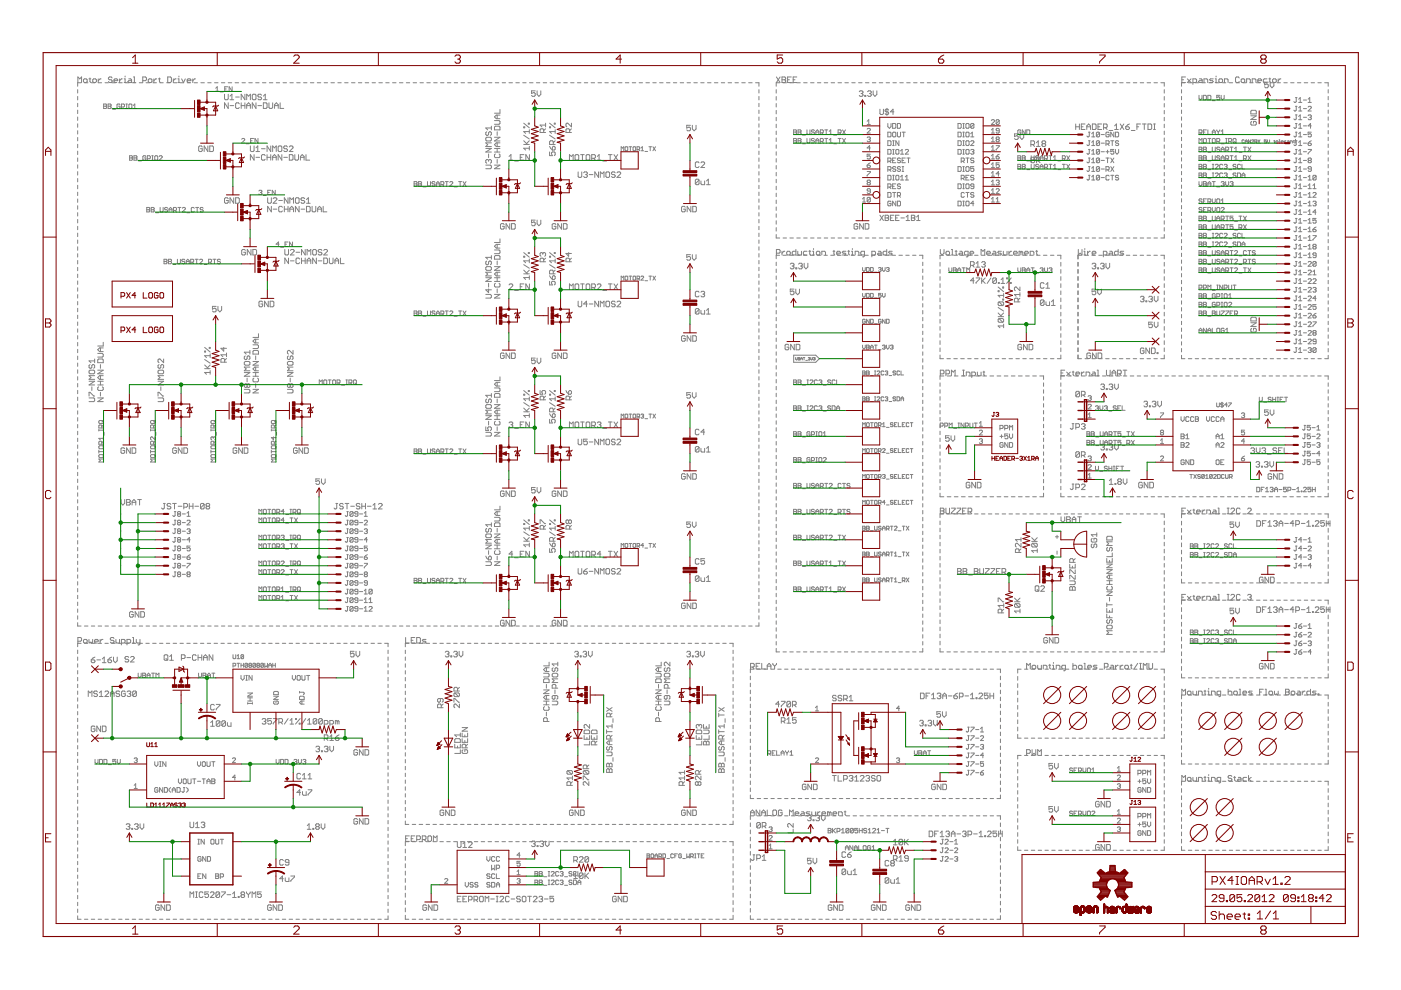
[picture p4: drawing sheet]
<svg xmlns="http://www.w3.org/2000/svg" width="297mm" height="210mm" viewBox="0 0 297 210" stroke-linecap="round" stroke-linejoin="round" font-family="sans-serif">
<g fill="#808080" stroke="#808080" stroke-width=".21">
<path d="M16.5 135.2v1.1z"/>
<path d="M16.5 135.2h.6z"/>
<path d="M17.1 135.2l.2 .2z"/>
<path d="M17.3 135.4v.4z"/>
<path d="M17.3 135.8l-.2 .2z"/>
<path d="M16.5 136h.6z"/>
<path d="M17.9 136.3h.4z"/>
<path d="M18.3 136.3l.2-.2z"/>
<path d="M18.5 135.8v.3z"/>
<path d="M18.3 135.6l.2 .2z"/>
<path d="M17.9 135.6h.4z"/>
<path d="M17.7 135.8l.2-.2z"/>
<path d="M17.7 135.8v.3z"/>
<path d="M17.7 136.1l.2 .2z"/>
<path d="M18.9 135.6v.5z"/>
<path d="M18.9 136.1l.2 .2z"/>
<path d="M19.3 136.1l-.2 .2z"/>
<path d="M19.3 136.1l.2 .2z"/>
<path d="M19.6 136.1l-.1 .2z"/>
<path d="M19.6 135.6v.5z"/>
<path d="M20.2 136.3h.4z"/>
<path d="M20 136.1l.2 .2z"/>
<path d="M20 135.8v.3z"/>
<path d="M20 135.8l.2-.2z"/>
<path d="M20.2 135.6h.4z"/>
<path d="M20.6 135.6l.2 .2z"/>
<path d="M20.8 135.8v.2z"/>
<path d="M20 136h.8z"/>
<path d="M21.2 135.6v.7z"/>
<path d="M21.2 136l.4-.4z"/>
<path d="M21.6 135.6h.2z"/>
<path d="M24 135.2l.2 .2z"/>
<path d="M23.6 135.2h.4z"/>
<path d="M23.4 135.4l.2-.2z"/>
<path d="M23.4 135.4v.2z"/>
<path d="M23.4 135.6l.2 .2z"/>
<path d="M23.6 135.8h.4z"/>
<path d="M24 135.8l.2 .2z"/>
<path d="M24.2 136v.1z"/>
<path d="M24.2 136.1l-.2 .2z"/>
<path d="M23.6 136.3h.4z"/>
<path d="M23.4 136.1l.2 .2z"/>
<path d="M24.6 135.6v.5z"/>
<path d="M24.6 136.1l.2 .2z"/>
<path d="M24.8 136.3h.5z"/>
<path d="M25.3 135.6v.7z"/>
<path d="M25.7 135.6v1.1z"/>
<path d="M25.7 135.6h.6z"/>
<path d="M26.3 135.6l.2 .2z"/>
<path d="M26.5 135.8v.3z"/>
<path d="M26.5 136.1l-.2 .2z"/>
<path d="M25.7 136.3h.6z"/>
<path d="M26.9 135.6v1.1z"/>
<path d="M26.9 135.6h.6z"/>
<path d="M27.5 135.6l.2 .2z"/>
<path d="M27.7 135.8v.3z"/>
<path d="M27.7 136.1l-.2 .2z"/>
<path d="M26.9 136.3h.6z"/>
<path d="M28.1 135.2h.2z"/>
<path d="M28.3 135.2v1.1z"/>
<path d="M28.1 136.3h.4z"/>
<path d="M28.9 135.6v.5z"/>
<path d="M28.9 136.1l.2 .2z"/>
<path d="M29.1 136.3h.6z"/>
<path d="M29.7 135.6v.9z"/>
<path d="M29.5 136.7l.2-.2z"/>
<path d="M29.3 136.7h.2z"/>
<path d="M164.6 52.9v1.2z"/>
<path d="M164.6 52.9h.6z"/>
<path d="M165.2 52.9l.2 .2z"/>
<path d="M165.4 53.1v.4z"/>
<path d="M165.2 53.7l.2-.2z"/>
<path d="M164.6 53.7h.6z"/>
<path d="M165.8 53.3v.8z"/>
<path d="M165.8 53.7l.4-.4z"/>
<path d="M166.2 53.3h.2z"/>
<path d="M167 54.1h.4z"/>
<path d="M167.4 54.1l.2-.2z"/>
<path d="M167.6 53.5v.4z"/>
<path d="M167.4 53.3l.2 .2z"/>
<path d="M167 53.3h.4z"/>
<path d="M167 53.3l-.2 .2z"/>
<path d="M166.8 53.5v.4z"/>
<path d="M166.8 53.9l.2 .2z"/>
<path d="M168.7 52.9v1.2z"/>
<path d="M168.1 54.1h.6z"/>
<path d="M168 53.9l.1 .2z"/>
<path d="M168 53.5v.4z"/>
<path d="M168.1 53.3l-.1 .2z"/>
<path d="M168.1 53.3h.6z"/>
<path d="M169.1 53.3v.6z"/>
<path d="M169.1 53.9l.2 .2z"/>
<path d="M169.3 54.1h.6z"/>
<path d="M169.9 53.3v.8z"/>
<path d="M170.5 53.3h.6z"/>
<path d="M170.5 53.3l-.2 .2z"/>
<path d="M170.3 53.5v.4z"/>
<path d="M170.3 53.9l.2 .2z"/>
<path d="M170.5 54.1h.6z"/>
<path d="M171.7 53.1v.8z"/>
<path d="M171.7 53.9l.2 .2z"/>
<path d="M171.5 53.3h.4z"/>
<path d="M172.3 53.3h.2z"/>
<path d="M172.5 53.3v.8z"/>
<path d="M172.3 54.1h.4z"/>
<path d="M172.5 52.7v.2z"/>
<path d="M173.3 54.1h.4z"/>
<path d="M173.7 54.1l.1-.2z"/>
<path d="M173.8 53.5v.4z"/>
<path d="M173.7 53.3l.1 .2z"/>
<path d="M173.3 53.3h.4z"/>
<path d="M173.3 53.3l-.2 .2z"/>
<path d="M173.1 53.5v.4z"/>
<path d="M173.1 53.9l.2 .2z"/>
<path d="M174.2 53.3v.8z"/>
<path d="M174.2 53.3h.6z"/>
<path d="M174.8 53.3l.2 .2z"/>
<path d="M175 53.5v.6z"/>
<path d="M176.8 53.1v.8z"/>
<path d="M176.8 53.9l.2 .2z"/>
<path d="M176.6 53.3h.4z"/>
<path d="M177.6 54.1h.4z"/>
<path d="M177.4 53.9l.2 .2z"/>
<path d="M177.4 53.5v.4z"/>
<path d="M177.6 53.3l-.2 .2z"/>
<path d="M177.6 53.3h.4z"/>
<path d="M178 53.3l.2 .2z"/>
<path d="M178.2 53.5v.2z"/>
<path d="M177.4 53.7h.8z"/>
<path d="M178.6 54.1h.6z"/>
<path d="M179.2 54.1l.1-.2z"/>
<path d="M179.2 53.7l.1 .2z"/>
<path d="M178.8 53.7h.4z"/>
<path d="M178.6 53.5l.2 .2z"/>
<path d="M178.6 53.5l.2-.2z"/>
<path d="M178.8 53.3h.5z"/>
<path d="M179.9 53.1v.8z"/>
<path d="M179.9 53.9l.2 .2z"/>
<path d="M179.7 53.3h.4z"/>
<path d="M180.5 53.3h.2z"/>
<path d="M180.7 53.3v.8z"/>
<path d="M180.5 54.1h.4z"/>
<path d="M180.7 52.7v.2z"/>
<path d="M181.3 53.3v.8z"/>
<path d="M181.3 53.3h.6z"/>
<path d="M181.9 53.3l.2 .2z"/>
<path d="M182.1 53.5v.6z"/>
<path d="M182.9 54.5h.2z"/>
<path d="M183.1 54.5l.2-.2z"/>
<path d="M183.3 53.3v1z"/>
<path d="M182.7 53.3h.6z"/>
<path d="M182.7 53.3l-.2 .2z"/>
<path d="M182.5 53.5v.4z"/>
<path d="M182.5 53.9l.2 .2z"/>
<path d="M182.7 54.1h.6z"/>
<path d="M184.8 53.3v1.2z"/>
<path d="M184.8 53.3h.6z"/>
<path d="M185.4 53.3l.2 .2z"/>
<path d="M185.6 53.5v.4z"/>
<path d="M185.6 53.9l-.2 .2z"/>
<path d="M184.8 54.1h.6z"/>
<path d="M186.2 53.3h.4z"/>
<path d="M186.6 53.3l.2 .2z"/>
<path d="M186.8 53.5v.6z"/>
<path d="M186.2 54.1h.6z"/>
<path d="M186 53.9l.2 .2z"/>
<path d="M186 53.9l.2-.2z"/>
<path d="M186.2 53.7h.6z"/>
<path d="M188 52.9v1.2z"/>
<path d="M187.4 54.1h.6z"/>
<path d="M187.2 53.9l.2 .2z"/>
<path d="M187.2 53.5v.4z"/>
<path d="M187.4 53.3l-.2 .2z"/>
<path d="M187.4 53.3h.6z"/>
<path d="M188.4 54.1h.6z"/>
<path d="M189 54.1l.2-.2z"/>
<path d="M189 53.7l.2 .2z"/>
<path d="M188.6 53.7h.4z"/>
<path d="M188.4 53.5l.2 .2z"/>
<path d="M188.4 53.5l.2-.2z"/>
<path d="M188.6 53.3h.6z"/>
<path d="M250.6 107.7h.8z"/>
<path d="M250.6 107.7v1.2z"/>
<path d="M250.6 108.9h.8z"/>
<path d="M250.6 108.3h.4z"/>
<path d="M251.7 108.1l.8 .8z"/>
<path d="M251.7 108.9l.8-.8z"/>
<path d="M253.1 107.9v.8z"/>
<path d="M253.1 108.7l.2 .2z"/>
<path d="M252.9 108.1h.4z"/>
<path d="M253.9 108.9h.4z"/>
<path d="M253.7 108.7l.2 .2z"/>
<path d="M253.7 108.3v.4z"/>
<path d="M253.7 108.3l.2-.2z"/>
<path d="M253.9 108.1h.4z"/>
<path d="M254.3 108.1l.2 .2z"/>
<path d="M254.5 108.3v.2z"/>
<path d="M253.7 108.5h.8z"/>
<path d="M254.9 108.1v.8z"/>
<path d="M254.9 108.5l.4-.4z"/>
<path d="M255.3 108.1h.2z"/>
<path d="M255.9 108.1v.8z"/>
<path d="M255.9 108.1h.6z"/>
<path d="M256.5 108.1l.1 .2z"/>
<path d="M256.6 108.3v.6z"/>
<path d="M257.2 108.1h.4z"/>
<path d="M257.6 108.1l.2 .2z"/>
<path d="M257.8 108.3v.6z"/>
<path d="M257.2 108.9h.6z"/>
<path d="M257 108.7l.2 .2z"/>
<path d="M257.2 108.5l-.2 .2z"/>
<path d="M257.2 108.5h.6z"/>
<path d="M258.2 107.7h.2z"/>
<path d="M258.4 107.7v1.2z"/>
<path d="M258.2 108.9h.4z"/>
<path d="M260.2 108.9h.4z"/>
<path d="M260.4 107.7v1.2z"/>
<path d="M260.2 107.7h.4z"/>
<path d="M261 108.9h.7z"/>
<path d="M261 108.9l.7-.8z"/>
<path d="M261.7 107.9v.2z"/>
<path d="M261.6 107.7l.1 .2z"/>
<path d="M261.2 107.7h.4z"/>
<path d="M261.2 107.7l-.2 .2z"/>
<path d="M262.7 107.7l.2 .2z"/>
<path d="M262.3 107.7h.4z"/>
<path d="M262.3 107.7l-.2 .2z"/>
<path d="M262.1 107.9v.8z"/>
<path d="M262.1 108.7l.2 .2z"/>
<path d="M262.3 108.9h.4z"/>
<path d="M262.7 108.9l.2-.2z"/>
<path d="M264.5 108.9h.8z"/>
<path d="M265.3 108.1l-.8 .8z"/>
<path d="M265.3 107.9v.2z"/>
<path d="M265.1 107.7l.2 .2z"/>
<path d="M264.7 107.7h.4z"/>
<path d="M264.7 107.7l-.2 .2z"/>
<path d="M250.6 16.3h.8z"/>
<path d="M250.6 16.3v1.2z"/>
<path d="M250.6 17.5h.8z"/>
<path d="M250.6 16.9h.4z"/>
<path d="M251.7 16.7l.8 .8z"/>
<path d="M251.7 17.5l.8-.8z"/>
<path d="M252.9 16.7v1.2z"/>
<path d="M252.9 16.7h.6z"/>
<path d="M253.5 16.7l.2 .2z"/>
<path d="M253.7 16.9v.4z"/>
<path d="M253.7 17.3l-.2 .2z"/>
<path d="M252.9 17.5h.6z"/>
<path d="M254.3 16.7h.4z"/>
<path d="M254.7 16.7l.2 .2z"/>
<path d="M254.9 16.9v.6z"/>
<path d="M254.3 17.5h.6z"/>
<path d="M254.1 17.3l.2 .2z"/>
<path d="M254.1 17.3l.2-.2z"/>
<path d="M254.3 17.1h.6z"/>
<path d="M255.3 16.7v.8z"/>
<path d="M255.3 16.7h.6z"/>
<path d="M255.9 16.7l.2 .2z"/>
<path d="M256.1 16.9v.6z"/>
<path d="M256.5 17.5h.5z"/>
<path d="M257.2 17.3l-.2 .2z"/>
<path d="M257 17.1l.2 .2z"/>
<path d="M256.6 17.1h.4z"/>
<path d="M256.5 16.9l.1 .2z"/>
<path d="M256.5 16.9l.1-.2z"/>
<path d="M256.6 16.7h.6z"/>
<path d="M257.6 16.7h.2z"/>
<path d="M257.8 16.7v.8z"/>
<path d="M257.6 17.5h.4z"/>
<path d="M257.8 16.1v.2z"/>
<path d="M258.6 17.5h.4z"/>
<path d="M259.2 17.3l-.2 .2z"/>
<path d="M259.2 16.9v.4z"/>
<path d="M259 16.7l.2 .2z"/>
<path d="M258.6 16.7h.4z"/>
<path d="M258.6 16.7l-.2 .2z"/>
<path d="M258.4 16.9v.4z"/>
<path d="M258.4 17.3l.2 .2z"/>
<path d="M259.6 16.7v.8z"/>
<path d="M259.6 16.7h.6z"/>
<path d="M260.2 16.7l.2 .2z"/>
<path d="M260.4 16.9v.6z"/>
<path d="M262.6 16.3l.1 .2z"/>
<path d="M262.1 16.3h.5z"/>
<path d="M262.1 16.3l-.1 .2z"/>
<path d="M262 16.5v.8z"/>
<path d="M262 17.3l.1 .2z"/>
<path d="M262.1 17.5h.5z"/>
<path d="M262.7 17.3l-.1 .2z"/>
<path d="M263.3 17.5h.4z"/>
<path d="M263.9 17.3l-.2 .2z"/>
<path d="M263.9 16.9v.4z"/>
<path d="M263.7 16.7l.2 .2z"/>
<path d="M263.3 16.7h.4z"/>
<path d="M263.3 16.7l-.2 .2z"/>
<path d="M263.1 16.9v.4z"/>
<path d="M263.1 17.3l.2 .2z"/>
<path d="M264.3 16.7v.8z"/>
<path d="M264.3 16.7h.6z"/>
<path d="M264.9 16.7l.2 .2z"/>
<path d="M265.1 16.9v.6z"/>
<path d="M265.5 16.7v.8z"/>
<path d="M265.5 16.7h.6z"/>
<path d="M266.1 16.7l.2 .2z"/>
<path d="M266.3 16.9v.6z"/>
<path d="M266.9 17.5h.4z"/>
<path d="M266.7 17.3l.2 .2z"/>
<path d="M266.7 16.9v.4z"/>
<path d="M266.7 16.9l.2-.2z"/>
<path d="M266.9 16.7h.4z"/>
<path d="M267.3 16.7l.2 .2z"/>
<path d="M267.5 16.9v.2z"/>
<path d="M266.7 17.1h.8z"/>
<path d="M268.1 16.7h.5z"/>
<path d="M267.8 16.9l.3-.2z"/>
<path d="M267.8 16.9v.4z"/>
<path d="M267.8 17.3l.3 .2z"/>
<path d="M268.1 17.5h.5z"/>
<path d="M269.2 16.5v.8z"/>
<path d="M269.2 17.3l.2 .2z"/>
<path d="M269 16.7h.4z"/>
<path d="M270 17.5h.4z"/>
<path d="M270.6 17.3l-.2 .2z"/>
<path d="M270.6 16.9v.4z"/>
<path d="M270.4 16.7l.2 .2z"/>
<path d="M270 16.7h.4z"/>
<path d="M270 16.7l-.2 .2z"/>
<path d="M269.8 16.9v.4z"/>
<path d="M269.8 17.3l.2 .2z"/>
<path d="M271 16.7v.8z"/>
<path d="M271 17.1l.4-.4z"/>
<path d="M271.4 16.7h.2z"/>
<path d="M199.4 78.5v1.2z"/>
<path d="M199.4 78.5h.6z"/>
<path d="M200 78.5l.2 .2z"/>
<path d="M200.2 78.7v.4z"/>
<path d="M200.2 79.1l-.2 .2z"/>
<path d="M199.4 79.3h.6z"/>
<path d="M200.6 78.5v1.2z"/>
<path d="M200.6 78.5h.5z"/>
<path d="M201.1 78.5l.2 .2z"/>
<path d="M201.3 78.7v.4z"/>
<path d="M201.3 79.1l-.2 .2z"/>
<path d="M200.6 79.3h.5z"/>
<path d="M201.7 78.5v1.2z"/>
<path d="M201.7 78.5l.4 .4z"/>
<path d="M202.5 78.5l-.4 .4z"/>
<path d="M202.5 78.5v1.2z"/>
<path d="M204.1 79.7h.4z"/>
<path d="M204.3 78.5v1.2z"/>
<path d="M204.1 78.5h.4z"/>
<path d="M204.9 78.9v.8z"/>
<path d="M204.9 78.9h.5z"/>
<path d="M205.4 78.9l.3 .2z"/>
<path d="M205.7 79.1v.6z"/>
<path d="M206 78.9v1.2z"/>
<path d="M206 78.9h.6z"/>
<path d="M206.6 78.9l.2 .2z"/>
<path d="M206.8 79.1v.4z"/>
<path d="M206.8 79.5l-.2 .2z"/>
<path d="M206 79.7h.6z"/>
<path d="M207.2 78.9v.6z"/>
<path d="M207.2 79.5l.2 .2z"/>
<path d="M207.4 79.7h.6z"/>
<path d="M208 78.9v.8z"/>
<path d="M208.6 78.7v.8z"/>
<path d="M208.6 79.5l.2 .2z"/>
<path d="M208.4 78.9h.4z"/>
<path d="M250.6 164.4v1.2z"/>
<path d="M250.6 164.4l.4 .4z"/>
<path d="M251 164.8l.4-.4z"/>
<path d="M251.4 164.4v1.2z"/>
<path d="M251.9 165.6h.4z"/>
<path d="M252.5 165.4l-.2 .2z"/>
<path d="M252.5 165v.4z"/>
<path d="M252.3 164.8l.2 .2z"/>
<path d="M251.9 164.8h.4z"/>
<path d="M251.7 165l.2-.2z"/>
<path d="M251.7 165v.4z"/>
<path d="M251.7 165.4l.2 .2z"/>
<path d="M252.9 164.8v.6z"/>
<path d="M252.9 165.4l.2 .2z"/>
<path d="M253.1 165.6h.6z"/>
<path d="M253.7 164.8v.8z"/>
<path d="M254.1 164.8v.8z"/>
<path d="M254.1 164.8h.6z"/>
<path d="M254.7 164.8l.2 .2z"/>
<path d="M254.9 165v.6z"/>
<path d="M255.5 164.6v.8z"/>
<path d="M255.5 165.4l.2 .2z"/>
<path d="M255.3 164.8h.4z"/>
<path d="M256.1 164.8h.2z"/>
<path d="M256.3 164.8v.8z"/>
<path d="M256.1 165.6h.4z"/>
<path d="M256.3 164.2v.2z"/>
<path d="M256.9 164.8v.8z"/>
<path d="M256.9 164.8h.5z"/>
<path d="M257.4 164.8l.2 .2z"/>
<path d="M257.6 165v.6z"/>
<path d="M258.4 166h.2z"/>
<path d="M258.6 166l.2-.2z"/>
<path d="M258.8 164.8v1z"/>
<path d="M258.2 164.8h.6z"/>
<path d="M258 165l.2-.2z"/>
<path d="M258 165v.4z"/>
<path d="M258 165.4l.2 .2z"/>
<path d="M258.2 165.6h.6z"/>
<path d="M261 164.4l.2 .2z"/>
<path d="M260.6 164.4h.4z"/>
<path d="M260.6 164.4l-.2 .2z"/>
<path d="M260.4 164.6v.2z"/>
<path d="M260.4 164.8l.2 .2z"/>
<path d="M260.6 165h.4z"/>
<path d="M261 165l.2 .2z"/>
<path d="M261.2 165.2v.2z"/>
<path d="M261.2 165.4l-.2 .2z"/>
<path d="M260.6 165.6h.4z"/>
<path d="M260.4 165.4l.2 .2z"/>
<path d="M261.8 164.6v.8z"/>
<path d="M261.8 165.4l.2 .2z"/>
<path d="M261.6 164.8h.4z"/>
<path d="M262.6 164.8h.3z"/>
<path d="M262.9 164.8l.2 .2z"/>
<path d="M263.1 165v.6z"/>
<path d="M262.6 165.6h.5z"/>
<path d="M262.3 165.4l.3 .2z"/>
<path d="M262.3 165.4l.3-.2z"/>
<path d="M262.6 165.2h.5z"/>
<path d="M263.7 164.8h.6z"/>
<path d="M263.7 164.8l-.2 .2z"/>
<path d="M263.5 165v.4z"/>
<path d="M263.5 165.4l.2 .2z"/>
<path d="M263.7 165.6h.6z"/>
<path d="M264.7 164.4v1.2z"/>
<path d="M264.7 165.2l.6 .4z"/>
<path d="M264.7 165.2l.6-.4z"/>
<path d="M217.7 140.7v1.1z"/>
<path d="M217.7 140.7l.3 .4z"/>
<path d="M218 141.1l.4-.4z"/>
<path d="M218.4 140.7v1.1z"/>
<path d="M219 141.8h.4z"/>
<path d="M219.6 141.6l-.2 .2z"/>
<path d="M219.6 141.2v.4z"/>
<path d="M219.4 141.1l.2 .1z"/>
<path d="M219 141.1h.4z"/>
<path d="M218.8 141.2l.2-.1z"/>
<path d="M218.8 141.2v.4z"/>
<path d="M218.8 141.6l.2 .2z"/>
<path d="M220 141.1v.5z"/>
<path d="M220 141.6l.2 .2z"/>
<path d="M220.2 141.8h.6z"/>
<path d="M220.8 141.1v.7z"/>
<path d="M221.2 141.1v.7z"/>
<path d="M221.2 141.1h.6z"/>
<path d="M221.8 141.1l.2 .1z"/>
<path d="M222 141.2v.6z"/>
<path d="M222.6 140.8v.8z"/>
<path d="M222.6 141.6l.2 .2z"/>
<path d="M222.4 141.1h.4z"/>
<path d="M223.2 141.1h.2z"/>
<path d="M223.4 141.1v.7z"/>
<path d="M223.2 141.8h.3z"/>
<path d="M223.4 140.5v.2z"/>
<path d="M223.9 141.1v.7z"/>
<path d="M223.9 141.1h.6z"/>
<path d="M224.5 141.1l.2 .1z"/>
<path d="M224.7 141.2v.6z"/>
<path d="M225.5 142.2h.2z"/>
<path d="M225.7 142.2l.2-.2z"/>
<path d="M225.9 141.1v.9z"/>
<path d="M225.3 141.1h.6z"/>
<path d="M225.1 141.2l.2-.1z"/>
<path d="M225.1 141.2v.4z"/>
<path d="M225.1 141.6l.2 .2z"/>
<path d="M225.3 141.8h.6z"/>
<path d="M227.5 140.7v1.1z"/>
<path d="M227.7 141.1l-.2 .1z"/>
<path d="M227.7 141.1h.3z"/>
<path d="M228 141.1l.3 .1z"/>
<path d="M228.3 141.2v.6z"/>
<path d="M228.9 141.8h.3z"/>
<path d="M229.4 141.6l-.2 .2z"/>
<path d="M229.4 141.2v.4z"/>
<path d="M229.2 141.1l.2 .1z"/>
<path d="M228.9 141.1h.3z"/>
<path d="M228.6 141.2l.3-.1z"/>
<path d="M228.6 141.2v.4z"/>
<path d="M228.6 141.6l.3 .2z"/>
<path d="M229.8 140.7h.2z"/>
<path d="M230 140.7v1.1z"/>
<path d="M229.8 141.8h.4z"/>
<path d="M230.8 141.8h.4z"/>
<path d="M230.6 141.6l.2 .2z"/>
<path d="M230.6 141.2v.4z"/>
<path d="M230.6 141.2l.2-.1z"/>
<path d="M230.8 141.1h.4z"/>
<path d="M231.2 141.1l.2 .1z"/>
<path d="M231.4 141.2v.2z"/>
<path d="M230.6 141.4h.8z"/>
<path d="M231.8 141.8h.6z"/>
<path d="M232.6 141.6l-.2 .2z"/>
<path d="M232.4 141.4l.2 .2z"/>
<path d="M232 141.4h.4z"/>
<path d="M231.8 141.2l.2 .2z"/>
<path d="M232 141.1l-.2 .1z"/>
<path d="M232 141.1h.6z"/>
<path d="M234.1 140.7v1.1z"/>
<path d="M234.1 140.7h.6z"/>
<path d="M234.7 140.7l.2 .1z"/>
<path d="M234.9 140.8v.4z"/>
<path d="M234.7 141.4l.2-.2z"/>
<path d="M234.1 141.4h.6z"/>
<path d="M235.5 141.1h.4z"/>
<path d="M235.9 141.1l.2 .1z"/>
<path d="M236.1 141.2v.6z"/>
<path d="M235.5 141.8h.6z"/>
<path d="M235.3 141.6l.2 .2z"/>
<path d="M235.3 141.6l.2-.2z"/>
<path d="M235.5 141.4h.6z"/>
<path d="M236.5 141.1v.7z"/>
<path d="M236.5 141.4l.4-.3z"/>
<path d="M236.9 141.1h.2z"/>
<path d="M237.5 141.1v.7z"/>
<path d="M237.9 141.1l-.4 .3z"/>
<path d="M237.9 141.1h.2z"/>
<path d="M238.7 141.8h.4z"/>
<path d="M239.2 141.6l-.1 .2z"/>
<path d="M239.2 141.2v.4z"/>
<path d="M239.1 141.1l.1 .1z"/>
<path d="M238.7 141.1h.4z"/>
<path d="M238.5 141.2l.2-.1z"/>
<path d="M238.5 141.2v.4z"/>
<path d="M238.5 141.6l.2 .2z"/>
<path d="M239.8 140.8v.8z"/>
<path d="M239.8 141.6l.2 .2z"/>
<path d="M239.6 141.1h.4z"/>
<path d="M241.2 140.7l-.8 1.1z"/>
<path d="M241.6 141.8h.4z"/>
<path d="M241.8 140.7v1.1z"/>
<path d="M241.6 140.7h.4z"/>
<path d="M242.4 140.7v1.1z"/>
<path d="M242.4 140.7l.4 .4z"/>
<path d="M242.8 141.1l.4-.4z"/>
<path d="M243.2 140.7v1.1z"/>
<path d="M243.6 140.7v.9z"/>
<path d="M243.6 141.6l.2 .2z"/>
<path d="M243.8 141.8h.4z"/>
<path d="M244.2 141.8l.2-.2z"/>
<path d="M244.4 140.7v.9z"/>
<path d="M250.6 146.1v1.2z"/>
<path d="M250.6 146.1l.4 .4z"/>
<path d="M251 146.5l.4-.4z"/>
<path d="M251.4 146.1v1.2z"/>
<path d="M251.9 147.3h.4z"/>
<path d="M252.3 147.3l.2-.2z"/>
<path d="M252.5 146.7v.4z"/>
<path d="M252.3 146.5l.2 .2z"/>
<path d="M251.9 146.5h.4z"/>
<path d="M251.7 146.7l.2-.2z"/>
<path d="M251.7 146.7v.4z"/>
<path d="M251.7 147.1l.2 .2z"/>
<path d="M252.9 146.5v.6z"/>
<path d="M252.9 147.1l.2 .2z"/>
<path d="M253.1 147.3h.6z"/>
<path d="M253.7 146.5v.8z"/>
<path d="M254.1 146.5v.8z"/>
<path d="M254.1 146.5h.6z"/>
<path d="M254.7 146.5l.2 .2z"/>
<path d="M254.9 146.7v.6z"/>
<path d="M255.5 146.3v.8z"/>
<path d="M255.5 147.1l.2 .2z"/>
<path d="M255.3 146.5h.4z"/>
<path d="M256.1 146.5h.2z"/>
<path d="M256.3 146.5v.8z"/>
<path d="M256.1 147.3h.4z"/>
<path d="M256.3 145.9v.2z"/>
<path d="M256.9 146.5v.8z"/>
<path d="M256.9 146.5h.5z"/>
<path d="M257.4 146.5l.2 .2z"/>
<path d="M257.6 146.7v.6z"/>
<path d="M258.4 147.7h.2z"/>
<path d="M258.6 147.7l.2-.2z"/>
<path d="M258.8 146.5v1z"/>
<path d="M258.2 146.5h.6z"/>
<path d="M258 146.7l.2-.2z"/>
<path d="M258 146.7v.4z"/>
<path d="M258 147.1l.2 .2z"/>
<path d="M258.2 147.3h.6z"/>
<path d="M260.4 146.1v1.2z"/>
<path d="M260.4 146.7l.2-.2z"/>
<path d="M260.6 146.5h.4z"/>
<path d="M261 146.5l.2 .2z"/>
<path d="M261.2 146.7v.6z"/>
<path d="M261.8 147.3h.3z"/>
<path d="M262.1 147.3l.2-.2z"/>
<path d="M262.3 146.7v.4z"/>
<path d="M262.1 146.5l.2 .2z"/>
<path d="M261.8 146.5h.3z"/>
<path d="M261.6 146.7l.2-.2z"/>
<path d="M261.6 146.7v.4z"/>
<path d="M261.6 147.1l.2 .2z"/>
<path d="M262.7 146.1h.2z"/>
<path d="M262.9 146.1v1.2z"/>
<path d="M262.7 147.3h.4z"/>
<path d="M263.7 147.3h.4z"/>
<path d="M263.5 147.1l.2 .2z"/>
<path d="M263.5 146.7v.4z"/>
<path d="M263.5 146.7l.2-.2z"/>
<path d="M263.7 146.5h.4z"/>
<path d="M264.1 146.5l.2 .2z"/>
<path d="M264.3 146.7v.2z"/>
<path d="M263.5 146.9h.8z"/>
<path d="M264.7 147.3h.6z"/>
<path d="M265.3 147.3l.2-.2z"/>
<path d="M265.3 146.9l.2 .2z"/>
<path d="M264.9 146.9h.4z"/>
<path d="M264.7 146.7l.2 .2z"/>
<path d="M264.7 146.7l.2-.2z"/>
<path d="M264.9 146.5h.6z"/>
<path d="M267.1 146.1v1.2z"/>
<path d="M267.1 146.1h.7z"/>
<path d="M267.1 146.7h.4z"/>
<path d="M268.2 146.1h.2z"/>
<path d="M268.4 146.1v1.2z"/>
<path d="M268.2 147.3h.4z"/>
<path d="M269.2 147.3h.4z"/>
<path d="M269.6 147.3l.2-.2z"/>
<path d="M269.8 146.7v.4z"/>
<path d="M269.6 146.5l.2 .2z"/>
<path d="M269.2 146.5h.4z"/>
<path d="M269 146.7l.2-.2z"/>
<path d="M269 146.7v.4z"/>
<path d="M269 147.1l.2 .2z"/>
<path d="M270.2 146.5v.6z"/>
<path d="M270.2 147.1l.2 .2z"/>
<path d="M270.4 147.3l.2-.2z"/>
<path d="M270.6 147.1l.2 .2z"/>
<path d="M270.8 147.3l.2-.2z"/>
<path d="M271 146.5v.6z"/>
<path d="M272.6 146.1v1.2z"/>
<path d="M272.6 146.1h.6z"/>
<path d="M273.2 146.1l.1 .2z"/>
<path d="M273.3 146.3v.2z"/>
<path d="M273.2 146.7l.1-.2z"/>
<path d="M273.2 146.7l.1 .2z"/>
<path d="M273.3 146.9v.2z"/>
<path d="M273.2 147.3l.1-.2z"/>
<path d="M272.6 147.3h.6z"/>
<path d="M272.6 146.7h.6z"/>
<path d="M273.9 147.3h.4z"/>
<path d="M274.3 147.3l.2-.2z"/>
<path d="M274.5 146.7v.4z"/>
<path d="M274.3 146.5l.2 .2z"/>
<path d="M273.9 146.5h.4z"/>
<path d="M273.7 146.7l.2-.2z"/>
<path d="M273.7 146.7v.4z"/>
<path d="M273.7 147.1l.2 .2z"/>
<path d="M275.1 146.5h.4z"/>
<path d="M275.5 146.5l.2 .2z"/>
<path d="M275.7 146.7v.6z"/>
<path d="M275.1 147.3h.6z"/>
<path d="M274.9 147.1l.2 .2z"/>
<path d="M274.9 147.1l.2-.2z"/>
<path d="M275.1 146.9h.6z"/>
<path d="M276.1 146.5v.8z"/>
<path d="M276.1 146.9l.4-.4z"/>
<path d="M276.5 146.5h.2z"/>
<path d="M277.9 146.1v1.2z"/>
<path d="M277.3 147.3h.6z"/>
<path d="M277.1 147.1l.2 .2z"/>
<path d="M277.1 146.7v.4z"/>
<path d="M277.1 146.7l.2-.2z"/>
<path d="M277.3 146.5h.6z"/>
<path d="M278.3 147.3h.5z"/>
<path d="M278.8 147.3l.2-.2z"/>
<path d="M278.8 146.9l.2 .2z"/>
<path d="M278.4 146.9h.4z"/>
<path d="M278.3 146.7l.1 .2z"/>
<path d="M278.3 146.7l.1-.2z"/>
<path d="M278.4 146.5h.6z"/>
<path d="M279.4 147.1v.2z"/>
<path d="M279.4 147.1h.2z"/>
<path d="M279.6 147.1v.2z"/>
<path d="M279.4 147.3h.2z"/>
<path d="M16.5 16.3v1.2z"/>
<path d="M16.5 16.3l.4 .4z"/>
<path d="M17.3 16.3l-.4 .4z"/>
<path d="M17.3 16.3v1.2z"/>
<path d="M17.9 17.5h.4z"/>
<path d="M18.3 17.5l.2-.2z"/>
<path d="M18.5 16.9v.4z"/>
<path d="M18.3 16.7l.2 .2z"/>
<path d="M17.9 16.7h.4z"/>
<path d="M17.9 16.7l-.2 .2z"/>
<path d="M17.7 16.9v.4z"/>
<path d="M17.7 17.3l.2 .2z"/>
<path d="M19.1 16.5v.8z"/>
<path d="M19.1 17.3l.2 .2z"/>
<path d="M18.9 16.7h.4z"/>
<path d="M19.9 17.5h.3z"/>
<path d="M20.2 17.5l.2-.2z"/>
<path d="M20.4 16.9v.4z"/>
<path d="M20.2 16.7l.2 .2z"/>
<path d="M19.9 16.7h.3z"/>
<path d="M19.9 16.7l-.2 .2z"/>
<path d="M19.7 16.9v.4z"/>
<path d="M19.7 17.3l.2 .2z"/>
<path d="M20.8 16.7v.8z"/>
<path d="M20.8 17.1l.4-.4z"/>
<path d="M21.2 16.7h.2z"/>
<path d="M23.6 16.3l.2 .2z"/>
<path d="M23.2 16.3h.4z"/>
<path d="M23.2 16.3l-.2 .2z"/>
<path d="M23 16.5v.2z"/>
<path d="M23 16.7l.2 .2z"/>
<path d="M23.2 16.9h.4z"/>
<path d="M23.6 16.9l.2 .2z"/>
<path d="M23.8 17.1v.2z"/>
<path d="M23.8 17.3l-.2 .2z"/>
<path d="M23.2 17.5h.4z"/>
<path d="M23 17.3l.2 .2z"/>
<path d="M24.4 17.5h.4z"/>
<path d="M24.2 17.3l.2 .2z"/>
<path d="M24.2 16.9v.4z"/>
<path d="M24.4 16.7l-.2 .2z"/>
<path d="M24.4 16.7h.4z"/>
<path d="M24.8 16.7l.2 .2z"/>
<path d="M25 16.9v.2z"/>
<path d="M24.2 17.1h.8z"/>
<path d="M25.4 16.7v.8z"/>
<path d="M25.4 17.1l.3-.4z"/>
<path d="M25.7 16.7h.2z"/>
<path d="M26.3 16.7h.2z"/>
<path d="M26.5 16.7v.8z"/>
<path d="M26.3 17.5h.4z"/>
<path d="M26.5 16.1v.2z"/>
<path d="M27.3 16.7h.4z"/>
<path d="M27.7 16.7l.2 .2z"/>
<path d="M27.9 16.9v.6z"/>
<path d="M27.3 17.5h.6z"/>
<path d="M27.1 17.3l.2 .2z"/>
<path d="M27.1 17.3l.2-.2z"/>
<path d="M27.3 17.1h.6z"/>
<path d="M28.3 16.3h.2z"/>
<path d="M28.5 16.3v1.2z"/>
<path d="M28.3 17.5h.4z"/>
<path d="M30.3 16.3v1.2z"/>
<path d="M30.3 16.3h.5z"/>
<path d="M30.8 16.3l.3 .2z"/>
<path d="M31.1 16.5v.4z"/>
<path d="M30.8 17.1l.3-.2z"/>
<path d="M30.3 17.1h.5z"/>
<path d="M31.6 17.5h.4z"/>
<path d="M32.2 17.3l-.2 .2z"/>
<path d="M32.2 16.9v.4z"/>
<path d="M32 16.7l.2 .2z"/>
<path d="M31.6 16.7h.4z"/>
<path d="M31.4 16.9l.2-.2z"/>
<path d="M31.4 16.9v.4z"/>
<path d="M31.4 17.3l.2 .2z"/>
<path d="M32.6 16.7v.8z"/>
<path d="M32.6 17.1l.4-.4z"/>
<path d="M33 16.7h.2z"/>
<path d="M33.8 16.5v.8z"/>
<path d="M33.8 17.3l.2 .2z"/>
<path d="M33.6 16.7h.4z"/>
<path d="M35.6 16.3v1.2z"/>
<path d="M35.6 17.5h.6z"/>
<path d="M36.3 17.3l-.1 .2z"/>
<path d="M36.3 16.5v.8z"/>
<path d="M36.2 16.3l.1 .2z"/>
<path d="M35.6 16.3h.6z"/>
<path d="M36.7 16.7v.8z"/>
<path d="M37.1 16.7l-.4 .4z"/>
<path d="M37.1 16.7h.2z"/>
<path d="M37.7 16.7h.2z"/>
<path d="M37.9 16.7v.8z"/>
<path d="M37.7 17.5h.4z"/>
<path d="M37.9 16.1v.2z"/>
<path d="M38.5 16.7l.4 .8z"/>
<path d="M39.3 16.7l-.4 .8z"/>
<path d="M39.9 17.5h.4z"/>
<path d="M39.7 17.3l.2 .2z"/>
<path d="M39.7 16.9v.4z"/>
<path d="M39.7 16.9l.2-.2z"/>
<path d="M39.9 16.7h.4z"/>
<path d="M40.3 16.7l.2 .2z"/>
<path d="M40.5 16.9v.2z"/>
<path d="M39.7 17.1h.8z"/>
<path d="M40.9 16.7v.8z"/>
<path d="M41.3 16.7l-.4 .4z"/>
<path d="M41.3 16.7h.1z"/>
<path d="M86 135.2v1.1z"/>
<path d="M86 136.3h.8z"/>
<path d="M87.2 135.2h.7z"/>
<path d="M87.2 135.2v1.1z"/>
<path d="M87.2 136.3h.7z"/>
<path d="M87.2 135.8h.4z"/>
<path d="M88.3 135.2v1.1z"/>
<path d="M88.3 136.3h.6z"/>
<path d="M89.1 136.1l-.2 .2z"/>
<path d="M89.1 135.4v.7z"/>
<path d="M88.9 135.2l.2 .2z"/>
<path d="M88.3 135.2h.6z"/>
<path d="M89.5 136.3h.6z"/>
<path d="M90.1 136.3l.2-.2z"/>
<path d="M90.1 136l.2 .1z"/>
<path d="M89.7 136h.4z"/>
<path d="M89.5 135.8l.2 .2z"/>
<path d="M89.5 135.8l.2-.2z"/>
<path d="M89.7 135.6h.6z"/>
<path d="M225 78.5h.7z"/>
<path d="M225 78.5v1.2z"/>
<path d="M225 79.7h.7z"/>
<path d="M225 79.1h.4z"/>
<path d="M226.1 78.9l.8 .8z"/>
<path d="M226.1 79.7l.8-.8z"/>
<path d="M227.5 78.7v.8z"/>
<path d="M227.5 79.5l.2 .2z"/>
<path d="M227.3 78.9h.4z"/>
<path d="M228.3 79.7h.4z"/>
<path d="M228.1 79.5l.2 .2z"/>
<path d="M228.1 79.1v.4z"/>
<path d="M228.1 79.1l.2-.2z"/>
<path d="M228.3 78.9h.4z"/>
<path d="M228.7 78.9l.2 .2z"/>
<path d="M228.9 79.1v.2z"/>
<path d="M228.1 79.3h.8z"/>
<path d="M229.3 78.9v.8z"/>
<path d="M229.3 79.3l.4-.4z"/>
<path d="M229.7 78.9h.2z"/>
<path d="M230.3 78.9v.8z"/>
<path d="M230.3 78.9h.5z"/>
<path d="M230.8 78.9l.3 .2z"/>
<path d="M231.1 79.1v.6z"/>
<path d="M231.6 78.9h.4z"/>
<path d="M232 78.9l.2 .2z"/>
<path d="M232.2 79.1v.6z"/>
<path d="M231.6 79.7h.6z"/>
<path d="M231.4 79.5l.2 .2z"/>
<path d="M231.4 79.5l.2-.2z"/>
<path d="M231.6 79.3h.6z"/>
<path d="M232.6 78.5h.2z"/>
<path d="M232.8 78.5v1.2z"/>
<path d="M232.6 79.7h.4z"/>
<path d="M234.6 78.5v1z"/>
<path d="M234.6 79.5l.2 .2z"/>
<path d="M234.8 79.7h.4z"/>
<path d="M235.4 79.5l-.2 .2z"/>
<path d="M235.4 78.5v1z"/>
<path d="M235.8 78.9v.8z"/>
<path d="M236.2 78.5l-.4 .4z"/>
<path d="M236.2 78.5l.4 .4z"/>
<path d="M236.6 78.9v.8z"/>
<path d="M235.8 79.1h.8z"/>
<path d="M236.9 78.5v1.2z"/>
<path d="M236.9 78.5h.6z"/>
<path d="M237.5 78.5l.2 .2z"/>
<path d="M237.7 78.7v.4z"/>
<path d="M237.7 79.1l-.2 .2z"/>
<path d="M236.9 79.3h.6z"/>
<path d="M237.3 79.3l.4 .4z"/>
<path d="M238.5 78.5v1.2z"/>
<path d="M238.1 78.5h.8z"/>
<path d="M164.6 16.3l.8 1.2z"/>
<path d="M165.4 16.3l-.8 1.2z"/>
<path d="M165.8 16.3v1.2z"/>
<path d="M165.8 16.3h.6z"/>
<path d="M166.4 16.3l.2 .2z"/>
<path d="M166.6 16.5v.2z"/>
<path d="M166.6 16.7l-.2 .2z"/>
<path d="M166.4 16.9l.2 .2z"/>
<path d="M166.6 17.1v.2z"/>
<path d="M166.6 17.3l-.2 .2z"/>
<path d="M165.8 17.5h.6z"/>
<path d="M165.8 16.9h.6z"/>
<path d="M167 16.3h.8z"/>
<path d="M167 16.3v1.2z"/>
<path d="M167 17.5h.8z"/>
<path d="M167 16.9h.4z"/>
<path d="M168.2 16.3h.7z"/>
<path d="M168.2 16.3v1.2z"/>
<path d="M168.2 17.5h.7z"/>
<path d="M168.2 16.9h.4z"/>
<path d="M199.4 107.7v1.2z"/>
<path d="M199.4 107.7h.6z"/>
<path d="M200 107.7l.2 .2z"/>
<path d="M200.2 107.9v.2z"/>
<path d="M200.2 108.1l-.2 .2z"/>
<path d="M200 108.3l.2 .2z"/>
<path d="M200.2 108.5v.2z"/>
<path d="M200.2 108.7l-.2 .2z"/>
<path d="M199.4 108.9h.6z"/>
<path d="M199.4 108.3h.6z"/>
<path d="M200.6 107.7v1z"/>
<path d="M200.6 108.7l.1 .2z"/>
<path d="M200.7 108.9h.4z"/>
<path d="M201.1 108.9l.2-.2z"/>
<path d="M201.3 107.7v1z"/>
<path d="M201.7 107.7h.8z"/>
<path d="M202.5 107.7v.2z"/>
<path d="M202.5 107.9l-.8 .8z"/>
<path d="M201.7 108.7v.2z"/>
<path d="M201.7 108.9h.8z"/>
<path d="M202.9 107.7h.8z"/>
<path d="M203.7 107.7v.2z"/>
<path d="M203.7 107.9l-.8 .8z"/>
<path d="M202.9 108.7v.2z"/>
<path d="M202.9 108.9h.8z"/>
<path d="M204.1 107.7h.8z"/>
<path d="M204.1 107.7v1.2z"/>
<path d="M204.1 108.9h.8z"/>
<path d="M204.1 108.3h.4z"/>
<path d="M205.3 107.7v1.2z"/>
<path d="M205.3 107.7h.5z"/>
<path d="M205.8 107.7l.2 .2z"/>
<path d="M206 107.9v.4z"/>
<path d="M206 108.3l-.2 .2z"/>
<path d="M205.3 108.5h.5z"/>
<path d="M205.7 108.5l.3 .4z"/>
<path d="M250.6 126h.8z"/>
<path d="M250.6 126v1.2z"/>
<path d="M250.6 127.2h.8z"/>
<path d="M250.6 126.6h.4z"/>
<path d="M251.7 126.4l.8 .8z"/>
<path d="M251.7 127.2l.8-.8z"/>
<path d="M253.1 126.2v.8z"/>
<path d="M253.1 127l.2 .2z"/>
<path d="M252.9 126.4h.4z"/>
<path d="M253.9 127.2h.4z"/>
<path d="M253.7 127l.2 .2z"/>
<path d="M253.7 126.6v.4z"/>
<path d="M253.7 126.6l.2-.2z"/>
<path d="M253.9 126.4h.4z"/>
<path d="M254.3 126.4l.2 .2z"/>
<path d="M254.5 126.6v.2z"/>
<path d="M253.7 126.8h.8z"/>
<path d="M254.9 126.4v.8z"/>
<path d="M254.9 126.8l.4-.4z"/>
<path d="M255.3 126.4h.2z"/>
<path d="M255.9 126.4v.8z"/>
<path d="M255.9 126.4h.6z"/>
<path d="M256.5 126.4l.1 .2z"/>
<path d="M256.6 126.6v.6z"/>
<path d="M257.2 126.4h.4z"/>
<path d="M257.6 126.4l.2 .2z"/>
<path d="M257.8 126.6v.6z"/>
<path d="M257.2 127.2h.6z"/>
<path d="M257 127l.2 .2z"/>
<path d="M257 127l.2-.2z"/>
<path d="M257.2 126.8h.6z"/>
<path d="M258.2 126h.2z"/>
<path d="M258.4 126v1.2z"/>
<path d="M258.2 127.2h.4z"/>
<path d="M260.2 127.2h.4z"/>
<path d="M260.4 126v1.2z"/>
<path d="M260.2 126h.4z"/>
<path d="M261 127.2h.7z"/>
<path d="M261.7 126.4l-.7 .8z"/>
<path d="M261.7 126.2v.2z"/>
<path d="M261.6 126l.1 .2z"/>
<path d="M261.2 126h.4z"/>
<path d="M261 126.2l.2-.2z"/>
<path d="M262.7 126l.2 .2z"/>
<path d="M262.3 126h.4z"/>
<path d="M262.1 126.2l.2-.2z"/>
<path d="M262.1 126.2v.8z"/>
<path d="M262.1 127l.2 .2z"/>
<path d="M262.3 127.2h.4z"/>
<path d="M262.9 127l-.2 .2z"/>
<path d="M264.5 126.2l.2-.2z"/>
<path d="M264.7 126h.4z"/>
<path d="M265.1 126l.2 .2z"/>
<path d="M265.3 126.2v.2z"/>
<path d="M265.3 126.4l-.2 .2z"/>
<path d="M264.9 126.6h.2z"/>
<path d="M265.1 126.6l.2 .2z"/>
<path d="M265.3 126.8v.2z"/>
<path d="M265.3 127l-.2 .2z"/>
<path d="M264.7 127.2h.4z"/>
<path d="M264.5 127l.2 .2z"/>
<path d="M228.6 52.9v1.2z"/>
<path d="M228.6 54.1l.4-.4z"/>
<path d="M229 53.7l.4 .4z"/>
<path d="M229.4 52.9v1.2z"/>
<path d="M229.8 53.3h.2z"/>
<path d="M230 53.3v.8z"/>
<path d="M229.8 54.1h.4z"/>
<path d="M230 52.7v.2z"/>
<path d="M230.6 53.3v.8z"/>
<path d="M231 53.3l-.4 .4z"/>
<path d="M231 53.3h.2z"/>
<path d="M231.8 54.1h.4z"/>
<path d="M231.6 53.9l.2 .2z"/>
<path d="M231.6 53.5v.4z"/>
<path d="M231.8 53.3l-.2 .2z"/>
<path d="M231.8 53.3h.4z"/>
<path d="M232.2 53.3l.1 .2z"/>
<path d="M232.3 53.5v.2z"/>
<path d="M231.6 53.7h.7z"/>
<path d="M233.9 53.3v1.2z"/>
<path d="M233.9 53.3h.6z"/>
<path d="M234.5 53.3l.2 .2z"/>
<path d="M234.7 53.5v.4z"/>
<path d="M234.7 53.9l-.2 .2z"/>
<path d="M233.9 54.1h.6z"/>
<path d="M235.3 53.3h.4z"/>
<path d="M235.7 53.3l.2 .2z"/>
<path d="M235.9 53.5v.6z"/>
<path d="M235.3 54.1h.6z"/>
<path d="M235.1 53.9l.2 .2z"/>
<path d="M235.1 53.9l.2-.2z"/>
<path d="M235.3 53.7h.6z"/>
<path d="M237.1 52.9v1.2z"/>
<path d="M236.5 54.1h.6z"/>
<path d="M236.3 53.9l.2 .2z"/>
<path d="M236.3 53.5v.4z"/>
<path d="M236.5 53.3l-.2 .2z"/>
<path d="M236.5 53.3h.6z"/>
<path d="M237.5 54.1h.5z"/>
<path d="M238 54.1l.3-.2z"/>
<path d="M238 53.7l.3 .2z"/>
<path d="M237.7 53.7h.3z"/>
<path d="M237.5 53.5l.2 .2z"/>
<path d="M237.7 53.3l-.2 .2z"/>
<path d="M237.7 53.3h.6z"/>
<path d="M199.4 52.9v.8z"/>
<path d="M199.4 53.7l.3 .4z"/>
<path d="M199.7 54.1l.5-.4z"/>
<path d="M200.2 52.9v.8z"/>
<path d="M200.7 54.1h.4z"/>
<path d="M201.3 53.9l-.2 .2z"/>
<path d="M201.3 53.5v.4z"/>
<path d="M201.1 53.3l.2 .2z"/>
<path d="M200.7 53.3h.4z"/>
<path d="M200.7 53.3l-.1 .2z"/>
<path d="M200.6 53.5v.4z"/>
<path d="M200.6 53.9l.1 .2z"/>
<path d="M201.7 52.9h.2z"/>
<path d="M201.9 52.9v1.2z"/>
<path d="M201.7 54.1h.4z"/>
<path d="M202.7 53.1v.8z"/>
<path d="M202.7 53.9l.2 .2z"/>
<path d="M202.5 53.3h.4z"/>
<path d="M203.5 53.3h.4z"/>
<path d="M203.9 53.3l.2 .2z"/>
<path d="M204.1 53.5v.6z"/>
<path d="M203.5 54.1h.6z"/>
<path d="M203.3 53.9l.2 .2z"/>
<path d="M203.3 53.9l.2-.2z"/>
<path d="M203.5 53.7h.6z"/>
<path d="M204.9 54.5h.2z"/>
<path d="M205.1 54.5l.2-.2z"/>
<path d="M205.3 53.3v1z"/>
<path d="M204.7 53.3h.6z"/>
<path d="M204.7 53.3l-.2 .2z"/>
<path d="M204.5 53.5v.4z"/>
<path d="M204.5 53.9l.2 .2z"/>
<path d="M204.7 54.1h.6z"/>
<path d="M205.8 54.1h.4z"/>
<path d="M205.7 53.9l.1 .2z"/>
<path d="M205.7 53.5v.4z"/>
<path d="M205.8 53.3l-.1 .2z"/>
<path d="M205.8 53.3h.4z"/>
<path d="M206.2 53.3l.2 .2z"/>
<path d="M206.4 53.5v.2z"/>
<path d="M205.7 53.7h.7z"/>
<path d="M208 52.9v1.2z"/>
<path d="M208 52.9l.4 .4z"/>
<path d="M208.4 53.3l.4-.4z"/>
<path d="M208.8 52.9v1.2z"/>
<path d="M209.4 54.1h.4z"/>
<path d="M209.2 53.9l.2 .2z"/>
<path d="M209.2 53.5v.4z"/>
<path d="M209.4 53.3l-.2 .2z"/>
<path d="M209.4 53.3h.4z"/>
<path d="M209.8 53.3l.2 .2z"/>
<path d="M210 53.5v.2z"/>
<path d="M209.2 53.7h.8z"/>
<path d="M210.6 53.3h.3z"/>
<path d="M210.9 53.3l.2 .2z"/>
<path d="M211.1 53.5v.6z"/>
<path d="M210.6 54.1h.5z"/>
<path d="M210.4 53.9l.2 .2z"/>
<path d="M210.4 53.9l.2-.2z"/>
<path d="M210.6 53.7h.5z"/>
<path d="M211.5 54.1h.6z"/>
<path d="M212.1 54.1l.2-.2z"/>
<path d="M212.1 53.7l.2 .2z"/>
<path d="M211.7 53.7h.4z"/>
<path d="M211.5 53.5l.2 .2z"/>
<path d="M211.7 53.3l-.2 .2z"/>
<path d="M211.7 53.3h.6z"/>
<path d="M212.7 53.3v.6z"/>
<path d="M212.7 53.9l.2 .2z"/>
<path d="M212.9 54.1h.6z"/>
<path d="M213.5 53.3v.8z"/>
<path d="M213.9 53.3v.8z"/>
<path d="M214.3 53.3l-.4 .4z"/>
<path d="M214.3 53.3h.2z"/>
<path d="M215.1 54.1h.4z"/>
<path d="M214.9 53.9l.2 .2z"/>
<path d="M214.9 53.5v.4z"/>
<path d="M215.1 53.3l-.2 .2z"/>
<path d="M215.1 53.3h.4z"/>
<path d="M215.5 53.3l.2 .2z"/>
<path d="M215.7 53.5v.2z"/>
<path d="M214.9 53.7h.8z"/>
<path d="M216.1 53.3v.8z"/>
<path d="M216.1 53.3h.2z"/>
<path d="M216.3 53.3l.2 .2z"/>
<path d="M216.5 53.5v.6z"/>
<path d="M216.6 53.3l-.1 .2z"/>
<path d="M216.6 53.3l.3 .2z"/>
<path d="M216.9 53.5v.6z"/>
<path d="M217.4 54.1h.4z"/>
<path d="M217.2 53.9l.2 .2z"/>
<path d="M217.2 53.5v.4z"/>
<path d="M217.2 53.5l.2-.2z"/>
<path d="M217.4 53.3h.4z"/>
<path d="M217.8 53.3l.2 .2z"/>
<path d="M218 53.5v.2z"/>
<path d="M217.2 53.7h.8z"/>
<path d="M218.4 53.3v.8z"/>
<path d="M218.4 53.3h.6z"/>
<path d="M219 53.3l.2 .2z"/>
<path d="M219.2 53.5v.6z"/>
<path d="M219.8 53.1v.8z"/>
<path d="M219.8 53.9l.2 .2z"/>
<path d="M219.6 53.3h.4z"/>
<path d="M159.1 140.7v1.1z"/>
<path d="M159.1 140.7h.6z"/>
<path d="M159.7 140.7l.2 .1z"/>
<path d="M159.9 140.8v.4z"/>
<path d="M159.9 141.2l-.2 .2z"/>
<path d="M159.1 141.4h.6z"/>
<path d="M159.5 141.4l.4 .4z"/>
<path d="M160.3 140.7h.8z"/>
<path d="M160.3 140.7v1.1z"/>
<path d="M160.3 141.8h.8z"/>
<path d="M160.3 141.2h.4z"/>
<path d="M161.5 140.7v1.1z"/>
<path d="M161.5 141.8h.8z"/>
<path d="M162.7 141.1v.7z"/>
<path d="M162.7 141.1l.4-.4z"/>
<path d="M163.1 140.7l.3 .4z"/>
<path d="M163.4 141.1v.7z"/>
<path d="M162.7 141.2h.7z"/>
<path d="M163.9 140.7v.1z"/>
<path d="M163.9 140.8l.3 .4z"/>
<path d="M164.2 141.2l.4-.4z"/>
<path d="M164.6 140.7v.1z"/>
<path d="M164.2 141.2v.6z"/>
<path d="M250.5 17.5h.7z"/>
<path d="M251.9 17.5h.8z"/>
<path d="M253.4 17.5h.7z"/>
<path d="M254.8 17.5h.8z"/>
<path d="M256.3 17.5h.7z"/>
<path d="M257.7 17.5h.8z"/>
<path d="M259.2 17.5h.7z"/>
<path d="M260.6 17.5h.7z"/>
<path d="M262.1 17.5h.7z"/>
<path d="M263.5 17.5h.7z"/>
<path d="M265 17.5h.7z"/>
<path d="M266.4 17.5h.7z"/>
<path d="M267.9 17.5h.7z"/>
<path d="M269.3 17.5h.7z"/>
<path d="M270.7 17.5h.8z"/>
<path d="M272.2 17.5h.7z"/>
<path d="M273.6 17.5h.8z"/>
<path d="M275.1 17.5h.7z"/>
<path d="M276.5 17.5h.8z"/>
<path d="M278 17.5h.7z"/>
<path d="M279.4 17.5h.7z"/>
<path d="M280.9 17.5h.7z"/>
<path d="M281.6 17.5v.8z"/>
<path d="M281.6 19v.7z"/>
<path d="M281.6 20.4v.8z"/>
<path d="M281.6 21.9v.7z"/>
<path d="M281.6 23.3v.7z"/>
<path d="M281.6 24.8v.7z"/>
<path d="M281.6 26.2v.7z"/>
<path d="M281.6 27.7v.7z"/>
<path d="M281.6 29.1v.7z"/>
<path d="M281.6 30.5v.8z"/>
<path d="M281.6 32v.7z"/>
<path d="M281.6 33.4v.8z"/>
<path d="M281.6 34.9v.7z"/>
<path d="M281.6 36.3v.8z"/>
<path d="M281.6 37.8v.7z"/>
<path d="M281.6 39.2v.7z"/>
<path d="M281.6 40.7v.7z"/>
<path d="M281.6 42.1v.7z"/>
<path d="M281.6 43.6v.7z"/>
<path d="M281.6 45v.7z"/>
<path d="M281.6 46.4v.8z"/>
<path d="M281.6 47.9v.7z"/>
<path d="M281.6 49.3v.8z"/>
<path d="M281.6 50.8v.7z"/>
<path d="M281.6 52.2v.7z"/>
<path d="M281.6 53.7v.7z"/>
<path d="M281.6 55.1v.7z"/>
<path d="M281.6 56.6v.7z"/>
<path d="M281.6 58v.7z"/>
<path d="M281.6 59.4v.8z"/>
<path d="M281.6 60.9v.7z"/>
<path d="M281.6 62.3v.8z"/>
<path d="M281.6 63.8v.7z"/>
<path d="M281.6 65.2v.8z"/>
<path d="M281.6 66.7v.7z"/>
<path d="M281.6 68.1v.7z"/>
<path d="M281.6 69.6v.7z"/>
<path d="M281.6 71v.7z"/>
<path d="M281.6 72.5v.7z"/>
<path d="M281.6 73.9v.7z"/>
<path d="M281.6 75.3v.8z"/>
<path d="M280.9 76.1h.7z"/>
<path d="M279.4 76.1h.7z"/>
<path d="M278 76.1h.7z"/>
<path d="M276.5 76.1h.8z"/>
<path d="M275.1 76.1h.7z"/>
<path d="M273.6 76.1h.8z"/>
<path d="M272.2 76.1h.7z"/>
<path d="M270.7 76.1h.8z"/>
<path d="M269.3 76.1h.7z"/>
<path d="M267.9 76.1h.7z"/>
<path d="M266.4 76.1h.7z"/>
<path d="M265 76.1h.7z"/>
<path d="M263.5 76.1h.7z"/>
<path d="M262.1 76.1h.7z"/>
<path d="M260.6 76.1h.8z"/>
<path d="M259.2 76.1h.7z"/>
<path d="M257.7 76.1h.8z"/>
<path d="M256.3 76.1h.7z"/>
<path d="M254.8 76.1h.8z"/>
<path d="M253.4 76.1h.7z"/>
<path d="M251.9 76.1h.8z"/>
<path d="M250.5 76.1h.7z"/>
<path d="M250.5 75.3v.8z"/>
<path d="M250.5 73.9v.7z"/>
<path d="M250.5 72.5v.7z"/>
<path d="M250.5 71v.7z"/>
<path d="M250.5 69.6v.7z"/>
<path d="M250.5 68.1v.7z"/>
<path d="M250.5 66.7v.7z"/>
<path d="M250.5 65.2v.8z"/>
<path d="M250.5 63.8v.7z"/>
<path d="M250.5 62.3v.8z"/>
<path d="M250.5 60.9v.7z"/>
<path d="M250.5 59.4v.8z"/>
<path d="M250.5 58v.7z"/>
<path d="M250.5 56.6v.7z"/>
<path d="M250.5 55.1v.7z"/>
<path d="M250.5 53.7v.7z"/>
<path d="M250.5 52.2v.7z"/>
<path d="M250.5 50.8v.7z"/>
<path d="M250.5 49.3v.8z"/>
<path d="M250.5 47.9v.7z"/>
<path d="M250.5 46.4v.8z"/>
<path d="M250.5 45v.7z"/>
<path d="M250.5 43.6v.7z"/>
<path d="M250.5 42.1v.7z"/>
<path d="M250.5 40.7v.7z"/>
<path d="M250.5 39.2v.7z"/>
<path d="M250.5 37.8v.7z"/>
<path d="M250.5 36.3v.8z"/>
<path d="M250.5 34.9v.7z"/>
<path d="M250.5 33.4v.8z"/>
<path d="M250.5 32v.7z"/>
<path d="M250.5 30.6v.7z"/>
<path d="M250.5 29.1v.7z"/>
<path d="M250.5 27.7v.7z"/>
<path d="M250.5 26.2v.7z"/>
<path d="M250.5 24.8v.7z"/>
<path d="M250.5 23.3v.8z"/>
<path d="M250.5 21.9v.7z"/>
<path d="M250.5 20.4v.8z"/>
<path d="M250.5 19v.7z"/>
<path d="M250.5 17.5v.8z"/>
<path d="M280.9 123.6h.7z"/>
<path d="M279.4 123.6h.7z"/>
<path d="M278 123.6h.7z"/>
<path d="M276.5 123.6h.8z"/>
<path d="M275.1 123.6h.7z"/>
<path d="M273.6 123.6h.8z"/>
<path d="M272.2 123.6h.7z"/>
<path d="M270.7 123.6h.8z"/>
<path d="M269.3 123.6h.7z"/>
<path d="M267.9 123.6h.7z"/>
<path d="M266.4 123.6h.7z"/>
<path d="M265 123.6h.7z"/>
<path d="M263.5 123.6h.7z"/>
<path d="M262.1 123.6h.7z"/>
<path d="M260.6 123.6h.8z"/>
<path d="M259.2 123.6h.7z"/>
<path d="M257.7 123.6h.8z"/>
<path d="M256.3 123.6h.7z"/>
<path d="M254.8 123.6h.8z"/>
<path d="M253.4 123.6h.7z"/>
<path d="M251.9 123.6h.8z"/>
<path d="M250.5 123.6h.7z"/>
<path d="M250.5 122.8v.8z"/>
<path d="M250.5 121.2v.9z"/>
<path d="M250.5 119.7v.8z"/>
<path d="M250.5 118.2v.8z"/>
<path d="M250.5 116.6v.9z"/>
<path d="M250.5 115.1v.8z"/>
<path d="M250.5 113.6v.8z"/>
<path d="M250.5 112v.9z"/>
<path d="M250.5 110.5v.8z"/>
<path d="M250.5 109v.8z"/>
<path d="M250.5 109h.7z"/>
<path d="M251.9 109h.8z"/>
<path d="M253.4 109h.7z"/>
<path d="M254.8 109h.8z"/>
<path d="M256.3 109h.7z"/>
<path d="M257.7 109h.8z"/>
<path d="M259.2 109h.7z"/>
<path d="M260.6 109h.7z"/>
<path d="M262.1 109h.7z"/>
<path d="M263.5 109h.7z"/>
<path d="M265 109h.7z"/>
<path d="M266.4 109h.7z"/>
<path d="M267.9 109h.7z"/>
<path d="M269.3 109h.7z"/>
<path d="M270.7 109h.8z"/>
<path d="M272.2 109h.7z"/>
<path d="M273.6 109h.8z"/>
<path d="M275.1 109h.7z"/>
<path d="M276.5 109h.8z"/>
<path d="M278 109h.7z"/>
<path d="M279.4 109h.7z"/>
<path d="M280.9 109h.7z"/>
<path d="M281.6 109v.8z"/>
<path d="M281.6 110.5v.8z"/>
<path d="M281.6 112v.9z"/>
<path d="M281.6 113.6v.8z"/>
<path d="M281.6 115.1v.8z"/>
<path d="M281.6 116.6v.9z"/>
<path d="M281.6 118.2v.8z"/>
<path d="M281.6 119.7v.8z"/>
<path d="M281.6 121.2v.9z"/>
<path d="M281.6 122.8v.8z"/>
<path d="M164.6 54.1h.7z"/>
<path d="M166 54.1h.7z"/>
<path d="M167.4 54.1h.8z"/>
<path d="M168.9 54.1h.7z"/>
<path d="M170.3 54.1h.8z"/>
<path d="M171.8 54.1h.7z"/>
<path d="M173.2 54.1h.8z"/>
<path d="M174.7 54.1h.7z"/>
<path d="M176.1 54.1h.8z"/>
<path d="M177.6 54.1h.7z"/>
<path d="M179 54.1h.7z"/>
<path d="M180.5 54.1h.7z"/>
<path d="M181.9 54.1h.7z"/>
<path d="M183.4 54.1h.7z"/>
<path d="M184.8 54.1h.7z"/>
<path d="M186.2 54.1h.8z"/>
<path d="M187.7 54.1h.7z"/>
<path d="M189.1 54.1h.8z"/>
<path d="M190.6 54.1h.7z"/>
<path d="M192 54.1h.8z"/>
<path d="M193.5 54.1h.7z"/>
<path d="M194.9 54.1h.7z"/>
<path d="M195.6 54.1v.8z"/>
<path d="M195.6 55.6v.7z"/>
<path d="M195.6 57v.8z"/>
<path d="M195.6 58.5v.7z"/>
<path d="M195.6 60v.7z"/>
<path d="M195.6 61.4v.8z"/>
<path d="M195.6 62.9v.7z"/>
<path d="M195.6 64.4v.7z"/>
<path d="M195.6 65.8v.8z"/>
<path d="M195.6 67.3v.7z"/>
<path d="M195.6 68.7v.8z"/>
<path d="M195.6 70.2v.8z"/>
<path d="M195.6 71.7v.7z"/>
<path d="M195.6 73.1v.8z"/>
<path d="M195.6 74.6v.7z"/>
<path d="M195.6 76.1v.7z"/>
<path d="M195.6 77.5v.8z"/>
<path d="M195.6 79v.7z"/>
<path d="M195.6 80.5v.7z"/>
<path d="M195.6 81.9v.8z"/>
<path d="M195.6 83.4v.7z"/>
<path d="M195.6 84.8v.8z"/>
<path d="M195.6 86.3v.7z"/>
<path d="M195.6 87.8v.7z"/>
<path d="M195.6 89.2v.8z"/>
<path d="M195.6 90.7v.7z"/>
<path d="M195.6 92.1v.8z"/>
<path d="M195.6 93.6v.8z"/>
<path d="M195.6 95.1v.7z"/>
<path d="M195.6 96.5v.8z"/>
<path d="M195.6 98v.7z"/>
<path d="M195.6 99.5v.7z"/>
<path d="M195.6 100.9v.8z"/>
<path d="M195.6 102.4v.7z"/>
<path d="M195.6 103.8v.8z"/>
<path d="M195.6 105.3v.7z"/>
<path d="M195.6 106.8v.7z"/>
<path d="M195.6 108.2v.8z"/>
<path d="M195.6 109.7v.7z"/>
<path d="M195.6 111.2v.7z"/>
<path d="M195.6 112.6v.8z"/>
<path d="M195.6 114.1v.7z"/>
<path d="M195.6 115.5v.8z"/>
<path d="M195.6 117v.8z"/>
<path d="M195.6 118.5v.7z"/>
<path d="M195.6 119.9v.8z"/>
<path d="M195.6 121.4v.7z"/>
<path d="M195.6 122.9v.7z"/>
<path d="M195.6 124.3v.8z"/>
<path d="M195.6 125.8v.7z"/>
<path d="M195.6 127.3v.7z"/>
<path d="M195.6 128.7v.8z"/>
<path d="M195.6 130.2v.7z"/>
<path d="M195.6 131.6v.8z"/>
<path d="M195.6 133.1v.7z"/>
<path d="M195.6 134.6v.7z"/>
<path d="M195.6 136v.8z"/>
<path d="M195.6 137.5v.7z"/>
<path d="M164.6 138.2h.7z"/>
<path d="M166 138.2h.7z"/>
<path d="M167.4 138.2h.8z"/>
<path d="M168.9 138.2h.7z"/>
<path d="M170.3 138.2h.8z"/>
<path d="M171.8 138.2h.7z"/>
<path d="M173.2 138.2h.8z"/>
<path d="M174.7 138.2h.7z"/>
<path d="M176.1 138.2h.8z"/>
<path d="M177.6 138.2h.7z"/>
<path d="M179 138.2h.7z"/>
<path d="M180.5 138.2h.7z"/>
<path d="M181.9 138.2h.7z"/>
<path d="M183.4 138.2h.7z"/>
<path d="M184.8 138.2h.7z"/>
<path d="M186.2 138.2h.8z"/>
<path d="M187.7 138.2h.7z"/>
<path d="M189.1 138.2h.8z"/>
<path d="M190.6 138.2h.7z"/>
<path d="M192 138.2h.8z"/>
<path d="M193.5 138.2h.7z"/>
<path d="M194.9 138.2h.7z"/>
<path d="M164.6 137.5v.7z"/>
<path d="M164.6 136v.8z"/>
<path d="M164.6 134.6v.7z"/>
<path d="M164.6 133.1v.7z"/>
<path d="M164.6 131.6v.8z"/>
<path d="M164.6 130.2v.7z"/>
<path d="M164.6 128.7v.8z"/>
<path d="M164.6 127.3v.7z"/>
<path d="M164.6 125.8v.7z"/>
<path d="M164.6 124.3v.8z"/>
<path d="M164.6 122.9v.7z"/>
<path d="M164.6 121.4v.7z"/>
<path d="M164.6 119.9v.8z"/>
<path d="M164.6 118.5v.7z"/>
<path d="M164.6 117v.8z"/>
<path d="M164.6 115.5v.8z"/>
<path d="M164.6 114.1v.7z"/>
<path d="M164.6 112.6v.8z"/>
<path d="M164.6 111.2v.7z"/>
<path d="M164.6 109.7v.7z"/>
<path d="M164.6 108.2v.8z"/>
<path d="M164.6 106.8v.7z"/>
<path d="M164.6 105.3v.7z"/>
<path d="M164.6 103.8v.8z"/>
<path d="M164.6 102.4v.7z"/>
<path d="M164.6 100.9v.8z"/>
<path d="M164.6 99.5v.7z"/>
<path d="M164.6 98v.7z"/>
<path d="M164.6 96.5v.8z"/>
<path d="M164.6 95.1v.7z"/>
<path d="M164.6 93.6v.8z"/>
<path d="M164.6 92.1v.8z"/>
<path d="M164.6 90.7v.7z"/>
<path d="M164.6 89.2v.8z"/>
<path d="M164.6 87.8v.7z"/>
<path d="M164.6 86.3v.7z"/>
<path d="M164.6 84.8v.8z"/>
<path d="M164.6 83.4v.7z"/>
<path d="M164.6 81.9v.8z"/>
<path d="M164.6 80.5v.7z"/>
<path d="M164.6 79v.7z"/>
<path d="M164.6 77.5v.8z"/>
<path d="M164.6 76.1v.7z"/>
<path d="M164.6 74.6v.7z"/>
<path d="M164.6 73.1v.8z"/>
<path d="M164.6 71.7v.7z"/>
<path d="M164.6 70.2v.8z"/>
<path d="M164.6 68.7v.8z"/>
<path d="M164.6 67.3v.7z"/>
<path d="M164.6 65.8v.8z"/>
<path d="M164.6 64.4v.7z"/>
<path d="M164.6 62.9v.7z"/>
<path d="M164.6 61.4v.8z"/>
<path d="M164.6 60v.7z"/>
<path d="M164.6 58.5v.7z"/>
<path d="M164.6 57v.8z"/>
<path d="M164.6 55.6v.7z"/>
<path d="M164.6 54.1v.8z"/>
<path d="M16.5 136.4h.7z"/>
<path d="M17.9 136.4h.7z"/>
<path d="M19.3 136.4h.8z"/>
<path d="M20.8 136.4h.7z"/>
<path d="M22.2 136.4h.8z"/>
<path d="M23.7 136.4h.7z"/>
<path d="M25.1 136.4h.8z"/>
<path d="M26.6 136.4h.7z"/>
<path d="M28 136.4h.8z"/>
<path d="M29.5 136.4h.7z"/>
<path d="M30.9 136.4h.7z"/>
<path d="M32.4 136.4h.7z"/>
<path d="M33.8 136.4h.7z"/>
<path d="M35.3 136.4h.7z"/>
<path d="M36.7 136.4h.7z"/>
<path d="M38.2 136.4h.7z"/>
<path d="M39.6 136.4h.7z"/>
<path d="M41 136.4h.8z"/>
<path d="M42.5 136.4h.7z"/>
<path d="M43.9 136.4h.8z"/>
<path d="M45.4 136.4h.7z"/>
<path d="M46.8 136.4h.8z"/>
<path d="M48.3 136.4h.7z"/>
<path d="M49.7 136.4h.8z"/>
<path d="M51.2 136.4h.7z"/>
<path d="M52.6 136.4h.7z"/>
<path d="M54.1 136.4h.7z"/>
<path d="M55.5 136.4h.7z"/>
<path d="M57 136.4h.7z"/>
<path d="M58.4 136.4h.7z"/>
<path d="M59.9 136.4h.7z"/>
<path d="M61.3 136.4h.7z"/>
<path d="M62.8 136.4h.7z"/>
<path d="M64.2 136.4h.7z"/>
<path d="M65.6 136.4h.8z"/>
<path d="M67.1 136.4h.7z"/>
<path d="M68.5 136.4h.8z"/>
<path d="M70 136.4h.7z"/>
<path d="M71.4 136.4h.8z"/>
<path d="M72.9 136.4h.7z"/>
<path d="M74.3 136.4h.8z"/>
<path d="M75.8 136.4h.7z"/>
<path d="M77.2 136.4h.7z"/>
<path d="M78.7 136.4h.7z"/>
<path d="M80.1 136.4h.7z"/>
<path d="M81.6 136.4h.7z"/>
<path d="M82.3 136.4v.7z"/>
<path d="M82.3 137.8v.8z"/>
<path d="M82.3 139.3v.7z"/>
<path d="M82.3 140.7v.8z"/>
<path d="M82.3 142.2v.7z"/>
<path d="M82.3 143.6v.8z"/>
<path d="M82.3 145.1v.7z"/>
<path d="M82.3 146.5v.7z"/>
<path d="M82.3 148v.7z"/>
<path d="M82.3 149.4v.7z"/>
<path d="M82.3 150.9v.7z"/>
<path d="M82.3 152.3v.7z"/>
<path d="M82.3 153.7v.8z"/>
<path d="M82.3 155.2v.7z"/>
<path d="M82.3 156.6v.8z"/>
<path d="M82.3 158.1v.7z"/>
<path d="M82.3 159.5v.7z"/>
<path d="M82.3 161v.7z"/>
<path d="M82.3 162.4v.7z"/>
<path d="M82.3 163.9v.7z"/>
<path d="M82.3 165.3v.7z"/>
<path d="M82.3 166.7v.7z"/>
<path d="M82.3 168.2v.7z"/>
<path d="M82.3 169.6v.7z"/>
<path d="M82.3 171.1v.7z"/>
<path d="M82.3 172.5v.7z"/>
<path d="M82.3 173.9v.8z"/>
<path d="M82.3 175.4v.7z"/>
<path d="M82.3 176.8v.8z"/>
<path d="M82.3 178.3v.7z"/>
<path d="M82.3 179.7v.8z"/>
<path d="M82.3 181.2v.7z"/>
<path d="M82.3 182.6v.7z"/>
<path d="M82.3 184.1v.7z"/>
<path d="M82.3 185.5v.7z"/>
<path d="M82.3 187v.7z"/>
<path d="M82.3 188.4v.7z"/>
<path d="M82.3 189.8v.8z"/>
<path d="M82.3 191.3v.7z"/>
<path d="M82.3 192.7v.8z"/>
<path d="M82.3 194.2v.7z"/>
<path d="M81.6 194.9h.7z"/>
<path d="M80.1 194.9h.7z"/>
<path d="M78.7 194.9h.7z"/>
<path d="M77.2 194.9h.7z"/>
<path d="M75.8 194.9h.7z"/>
<path d="M74.3 194.9h.8z"/>
<path d="M72.9 194.9h.7z"/>
<path d="M71.4 194.9h.8z"/>
<path d="M70 194.9h.7z"/>
<path d="M68.5 194.9h.8z"/>
<path d="M67.1 194.9h.7z"/>
<path d="M65.6 194.9h.8z"/>
<path d="M64.2 194.9h.7z"/>
<path d="M62.8 194.9h.7z"/>
<path d="M61.3 194.9h.7z"/>
<path d="M59.9 194.9h.7z"/>
<path d="M58.4 194.9h.7z"/>
<path d="M57 194.9h.7z"/>
<path d="M55.5 194.9h.7z"/>
<path d="M54.1 194.9h.7z"/>
<path d="M52.6 194.9h.8z"/>
<path d="M51.2 194.9h.7z"/>
<path d="M49.7 194.9h.8z"/>
<path d="M48.3 194.9h.7z"/>
<path d="M46.8 194.9h.8z"/>
<path d="M45.4 194.9h.7z"/>
<path d="M43.9 194.9h.8z"/>
<path d="M42.5 194.9h.7z"/>
<path d="M41.1 194.9h.7z"/>
<path d="M39.6 194.9h.7z"/>
<path d="M38.2 194.9h.7z"/>
<path d="M36.7 194.9h.7z"/>
<path d="M35.3 194.9h.7z"/>
<path d="M33.8 194.9h.7z"/>
<path d="M32.4 194.9h.7z"/>
<path d="M30.9 194.9h.7z"/>
<path d="M29.5 194.9h.7z"/>
<path d="M28 194.9h.8z"/>
<path d="M26.6 194.9h.7z"/>
<path d="M25.1 194.9h.8z"/>
<path d="M23.7 194.9h.7z"/>
<path d="M22.2 194.9h.8z"/>
<path d="M20.8 194.9h.7z"/>
<path d="M19.3 194.9h.8z"/>
<path d="M17.9 194.9h.7z"/>
<path d="M16.5 194.9h.7z"/>
<path d="M16.5 194.2v.7z"/>
<path d="M16.5 192.7v.8z"/>
<path d="M16.5 191.3v.7z"/>
<path d="M16.5 189.8v.8z"/>
<path d="M16.5 188.4v.7z"/>
<path d="M16.5 187v.7z"/>
<path d="M16.5 185.5v.7z"/>
<path d="M16.5 184.1v.7z"/>
<path d="M16.5 182.6v.7z"/>
<path d="M16.5 181.2v.7z"/>
<path d="M16.5 179.7v.8z"/>
<path d="M16.5 178.3v.7z"/>
<path d="M16.5 176.8v.8z"/>
<path d="M16.5 175.4v.7z"/>
<path d="M16.5 174v.7z"/>
<path d="M16.5 172.5v.7z"/>
<path d="M16.5 171.1v.7z"/>
<path d="M16.5 169.6v.7z"/>
<path d="M16.5 168.2v.7z"/>
<path d="M16.5 166.7v.8z"/>
<path d="M16.5 165.3v.7z"/>
<path d="M16.5 163.9v.7z"/>
<path d="M16.5 162.4v.7z"/>
<path d="M16.5 161v.7z"/>
<path d="M16.5 159.5v.7z"/>
<path d="M16.5 158.1v.7z"/>
<path d="M16.5 156.6v.8z"/>
<path d="M16.5 155.2v.7z"/>
<path d="M16.5 153.7v.8z"/>
<path d="M16.5 152.3v.7z"/>
<path d="M16.5 150.9v.7z"/>
<path d="M16.5 149.4v.7z"/>
<path d="M16.5 148v.7z"/>
<path d="M16.5 146.5v.7z"/>
<path d="M16.5 145.1v.7z"/>
<path d="M16.5 143.6v.8z"/>
<path d="M16.5 142.2v.7z"/>
<path d="M16.5 140.7v.8z"/>
<path d="M16.5 139.3v.7z"/>
<path d="M16.5 137.8v.8z"/>
<path d="M16.5 136.4v.7z"/>
<path d="M199.3 79.7h.8z"/>
<path d="M200.8 79.7h.8z"/>
<path d="M202.3 79.7h.8z"/>
<path d="M203.8 79.7h.8z"/>
<path d="M205.4 79.7h.7z"/>
<path d="M206.9 79.7h.7z"/>
<path d="M208.4 79.7h.8z"/>
<path d="M209.9 79.7h.8z"/>
<path d="M211.4 79.7h.8z"/>
<path d="M212.9 79.7h.8z"/>
<path d="M214.4 79.7h.8z"/>
<path d="M215.9 79.7h.8z"/>
<path d="M217.4 79.7h.8z"/>
<path d="M218.9 79.7h.8z"/>
<path d="M220.5 79.7h.8z"/>
<path d="M250.5 179.5v.8z"/>
<path d="M250.5 177.9v.9z"/>
<path d="M250.5 176.4v.8z"/>
<path d="M250.5 174.9v.8z"/>
<path d="M250.5 173.3v.8z"/>
<path d="M250.5 171.8v.8z"/>
<path d="M250.5 170.3v.8z"/>
<path d="M250.5 168.7v.8z"/>
<path d="M250.5 167.2v.8z"/>
<path d="M250.5 165.7v.8z"/>
<path d="M250.5 165.7h.7z"/>
<path d="M251.9 165.7h.8z"/>
<path d="M253.4 165.7h.7z"/>
<path d="M254.8 165.7h.8z"/>
<path d="M256.3 165.7h.7z"/>
<path d="M257.7 165.7h.8z"/>
<path d="M259.2 165.7h.7z"/>
<path d="M260.6 165.7h.7z"/>
<path d="M262.1 165.7h.7z"/>
<path d="M263.5 165.7h.7z"/>
<path d="M265 165.7h.7z"/>
<path d="M266.4 165.7h.7z"/>
<path d="M267.9 165.7h.7z"/>
<path d="M269.3 165.7h.7z"/>
<path d="M270.7 165.7h.8z"/>
<path d="M272.2 165.7h.7z"/>
<path d="M273.6 165.7h.8z"/>
<path d="M275.1 165.7h.7z"/>
<path d="M276.5 165.7h.8z"/>
<path d="M278 165.7h.7z"/>
<path d="M279.4 165.7h.7z"/>
<path d="M280.9 165.7h.7z"/>
<path d="M281.6 179.5v.8z"/>
<path d="M281.6 177.9v.9z"/>
<path d="M281.6 176.4v.8z"/>
<path d="M281.6 174.9v.8z"/>
<path d="M281.6 173.3v.8z"/>
<path d="M281.6 171.8v.8z"/>
<path d="M281.6 170.3v.8z"/>
<path d="M281.6 168.7v.8z"/>
<path d="M281.6 167.2v.8z"/>
<path d="M281.6 165.7v.8z"/>
<path d="M250.5 180.3h.7z"/>
<path d="M251.9 180.3h.8z"/>
<path d="M253.4 180.3h.7z"/>
<path d="M254.8 180.3h.8z"/>
<path d="M256.3 180.3h.7z"/>
<path d="M257.7 180.3h.8z"/>
<path d="M259.2 180.3h.7z"/>
<path d="M260.6 180.3h.7z"/>
<path d="M262.1 180.3h.7z"/>
<path d="M263.5 180.3h.7z"/>
<path d="M265 180.3h.7z"/>
<path d="M266.4 180.3h.7z"/>
<path d="M267.9 180.3h.7z"/>
<path d="M269.3 180.3h.7z"/>
<path d="M270.7 180.3h.8z"/>
<path d="M272.2 180.3h.7z"/>
<path d="M273.6 180.3h.8z"/>
<path d="M275.1 180.3h.7z"/>
<path d="M276.5 180.3h.8z"/>
<path d="M278 180.3h.7z"/>
<path d="M279.4 180.3h.7z"/>
<path d="M280.9 180.3h.7z"/>
<path d="M199.3 105.3h.8z"/>
<path d="M200.8 105.3h.8z"/>
<path d="M202.3 105.3h.8z"/>
<path d="M203.8 105.3h.8z"/>
<path d="M205.4 105.3h.7z"/>
<path d="M206.9 105.3h.7z"/>
<path d="M208.4 105.3h.8z"/>
<path d="M209.9 105.3h.8z"/>
<path d="M211.4 105.3h.8z"/>
<path d="M212.9 105.3h.8z"/>
<path d="M214.4 105.3h.8z"/>
<path d="M215.9 105.3h.8z"/>
<path d="M217.4 105.3h.8z"/>
<path d="M218.9 105.3h.8z"/>
<path d="M220.5 105.3h.8z"/>
<path d="M221.3 104.6v.7z"/>
<path d="M221.3 103.1v.7z"/>
<path d="M221.3 101.6v.8z"/>
<path d="M221.3 100.2v.7z"/>
<path d="M221.3 98.7v.8z"/>
<path d="M221.3 97.3v.7z"/>
<path d="M221.3 95.8v.7z"/>
<path d="M221.3 94.3v.8z"/>
<path d="M221.3 92.9v.7z"/>
<path d="M221.3 91.4v.8z"/>
<path d="M221.3 90v.7z"/>
<path d="M221.3 88.5v.7z"/>
<path d="M221.3 87v.8z"/>
<path d="M221.3 85.6v.7z"/>
<path d="M221.3 84.1v.8z"/>
<path d="M221.3 82.6v.8z"/>
<path d="M221.3 81.2v.7z"/>
<path d="M221.3 79.7v.8z"/>
<path d="M199.3 104.6v.7z"/>
<path d="M199.3 103.1v.7z"/>
<path d="M199.3 101.6v.8z"/>
<path d="M199.3 100.2v.7z"/>
<path d="M199.3 98.7v.8z"/>
<path d="M199.3 97.3v.7z"/>
<path d="M199.3 95.8v.7z"/>
<path d="M199.3 94.3v.8z"/>
<path d="M199.3 92.9v.7z"/>
<path d="M199.3 91.4v.8z"/>
<path d="M199.3 90v.7z"/>
<path d="M199.3 88.5v.7z"/>
<path d="M199.3 87v.8z"/>
<path d="M199.3 85.6v.7z"/>
<path d="M199.3 84.1v.8z"/>
<path d="M199.3 82.6v.8z"/>
<path d="M199.3 81.2v.7z"/>
<path d="M199.3 79.7v.8z"/>
<path d="M16.5 17.5h.7z"/>
<path d="M17.9 17.5h.7z"/>
<path d="M19.4 17.5h.7z"/>
<path d="M20.8 17.5h.7z"/>
<path d="M22.3 17.5h.7z"/>
<path d="M23.7 17.5h.7z"/>
<path d="M25.2 17.5h.7z"/>
<path d="M26.6 17.5h.7z"/>
<path d="M28.1 17.5h.7z"/>
<path d="M29.5 17.5h.7z"/>
<path d="M31 17.5h.7z"/>
<path d="M32.4 17.5h.8z"/>
<path d="M33.9 17.5h.7z"/>
<path d="M35.3 17.5h.8z"/>
<path d="M36.8 17.5h.7z"/>
<path d="M38.2 17.5h.8z"/>
<path d="M39.7 17.5h.7z"/>
<path d="M41.1 17.5h.8z"/>
<path d="M42.6 17.5h.7z"/>
<path d="M44 17.5h.8z"/>
<path d="M45.5 17.5h.7z"/>
<path d="M46.9 17.5h.8z"/>
<path d="M48.4 17.5h.7z"/>
<path d="M49.8 17.5h.8z"/>
<path d="M51.3 17.5h.7z"/>
<path d="M52.7 17.5h.8z"/>
<path d="M54.2 17.5h.7z"/>
<path d="M55.6 17.5h.8z"/>
<path d="M57.1 17.5h.7z"/>
<path d="M58.6 17.5h.7z"/>
<path d="M60 17.5h.7z"/>
<path d="M61.5 17.5h.7z"/>
<path d="M62.9 17.5h.7z"/>
<path d="M64.4 17.5h.7z"/>
<path d="M65.8 17.5h.7z"/>
<path d="M67.3 17.5h.7z"/>
<path d="M68.7 17.5h.7z"/>
<path d="M70.2 17.5h.7z"/>
<path d="M71.6 17.5h.7z"/>
<path d="M73.1 17.5h.7z"/>
<path d="M74.5 17.5h.8z"/>
<path d="M76 17.5h.7z"/>
<path d="M77.4 17.5h.8z"/>
<path d="M78.9 17.5h.7z"/>
<path d="M80.3 17.5h.8z"/>
<path d="M81.8 17.5h.7z"/>
<path d="M83.2 17.5h.8z"/>
<path d="M84.7 17.5h.7z"/>
<path d="M86.1 17.5h.8z"/>
<path d="M87.6 17.5h.7z"/>
<path d="M89 17.5h.8z"/>
<path d="M90.5 17.5h.7z"/>
<path d="M91.9 17.5h.8z"/>
<path d="M93.4 17.5h.7z"/>
<path d="M94.8 17.5h.8z"/>
<path d="M96.3 17.5h.7z"/>
<path d="M97.7 17.5h.8z"/>
<path d="M99.2 17.5h.7z"/>
<path d="M100.7 17.5h.7z"/>
<path d="M102.1 17.5h.7z"/>
<path d="M103.6 17.5h.7z"/>
<path d="M105 17.5h.7z"/>
<path d="M106.5 17.5h.7z"/>
<path d="M107.9 17.5h.7z"/>
<path d="M109.4 17.5h.7z"/>
<path d="M110.8 17.5h.7z"/>
<path d="M112.3 17.5h.7z"/>
<path d="M113.7 17.5h.7z"/>
<path d="M115.2 17.5h.7z"/>
<path d="M116.6 17.5h.8z"/>
<path d="M118.1 17.5h.7z"/>
<path d="M119.5 17.5h.8z"/>
<path d="M121 17.5h.7z"/>
<path d="M122.4 17.5h.8z"/>
<path d="M123.9 17.5h.7z"/>
<path d="M125.3 17.5h.8z"/>
<path d="M126.8 17.5h.7z"/>
<path d="M128.2 17.5h.8z"/>
<path d="M129.7 17.5h.7z"/>
<path d="M131.1 17.5h.8z"/>
<path d="M132.6 17.5h.7z"/>
<path d="M134 17.5h.8z"/>
<path d="M135.5 17.5h.7z"/>
<path d="M136.9 17.5h.8z"/>
<path d="M138.4 17.5h.7z"/>
<path d="M139.8 17.5h.8z"/>
<path d="M141.3 17.5h.7z"/>
<path d="M142.8 17.5h.7z"/>
<path d="M144.2 17.5h.7z"/>
<path d="M145.7 17.5h.7z"/>
<path d="M147.1 17.5h.7z"/>
<path d="M148.6 17.5h.7z"/>
<path d="M150 17.5h.7z"/>
<path d="M151.5 17.5h.7z"/>
<path d="M152.9 17.5h.7z"/>
<path d="M154.4 17.5h.7z"/>
<path d="M155.8 17.5h.7z"/>
<path d="M157.3 17.5h.7z"/>
<path d="M158.7 17.5h.8z"/>
<path d="M160.2 17.5h.7z"/>
<path d="M160.9 17.5v.8z"/>
<path d="M160.9 19v.7z"/>
<path d="M160.9 20.4v.8z"/>
<path d="M160.9 21.9v.7z"/>
<path d="M160.9 23.3v.8z"/>
<path d="M160.9 24.8v.7z"/>
<path d="M160.9 26.2v.8z"/>
<path d="M160.9 27.7v.7z"/>
<path d="M160.9 29.1v.8z"/>
<path d="M160.9 30.6v.7z"/>
<path d="M160.9 32v.8z"/>
<path d="M160.9 33.5v.7z"/>
<path d="M160.9 34.9v.8z"/>
<path d="M160.9 36.4v.7z"/>
<path d="M160.9 37.8v.8z"/>
<path d="M160.9 39.3v.7z"/>
<path d="M160.9 40.7v.8z"/>
<path d="M160.9 42.2v.7z"/>
<path d="M160.9 43.6v.8z"/>
<path d="M160.9 45.1v.7z"/>
<path d="M160.9 46.5v.8z"/>
<path d="M160.9 48v.7z"/>
<path d="M160.9 49.4v.8z"/>
<path d="M160.9 50.9v.7z"/>
<path d="M160.9 52.3v.7z"/>
<path d="M160.9 53.8v.7z"/>
<path d="M160.9 55.2v.7z"/>
<path d="M160.9 56.7v.7z"/>
<path d="M160.9 58.1v.7z"/>
<path d="M160.9 59.6v.7z"/>
<path d="M160.9 61v.7z"/>
<path d="M160.9 62.5v.7z"/>
<path d="M160.9 63.9v.7z"/>
<path d="M160.9 65.4v.7z"/>
<path d="M160.9 66.8v.7z"/>
<path d="M160.9 68.3v.7z"/>
<path d="M160.9 69.7v.7z"/>
<path d="M160.9 71.2v.7z"/>
<path d="M160.9 72.6v.7z"/>
<path d="M160.9 74.1v.7z"/>
<path d="M160.9 75.5v.7z"/>
<path d="M160.9 77v.7z"/>
<path d="M160.9 78.4v.7z"/>
<path d="M160.9 79.9v.7z"/>
<path d="M160.9 81.3v.7z"/>
<path d="M160.9 82.7v.8z"/>
<path d="M160.9 84.2v.7z"/>
<path d="M160.9 85.6v.8z"/>
<path d="M160.9 87.1v.7z"/>
<path d="M160.9 88.5v.8z"/>
<path d="M160.9 90v.7z"/>
<path d="M160.9 91.4v.8z"/>
<path d="M160.9 92.9v.7z"/>
<path d="M160.9 94.3v.8z"/>
<path d="M160.9 95.8v.7z"/>
<path d="M160.9 97.2v.8z"/>
<path d="M160.9 98.7v.7z"/>
<path d="M160.9 100.1v.8z"/>
<path d="M160.9 101.6v.7z"/>
<path d="M160.9 103v.8z"/>
<path d="M160.9 104.5v.7z"/>
<path d="M160.9 105.9v.8z"/>
<path d="M160.9 107.4v.7z"/>
<path d="M160.9 108.8v.8z"/>
<path d="M160.9 110.3v.7z"/>
<path d="M160.9 111.7v.8z"/>
<path d="M160.9 113.2v.7z"/>
<path d="M160.9 114.6v.8z"/>
<path d="M160.9 116.1v.7z"/>
<path d="M160.9 117.5v.8z"/>
<path d="M160.9 119v.7z"/>
<path d="M160.9 120.4v.8z"/>
<path d="M160.9 121.9v.7z"/>
<path d="M160.9 123.3v.7z"/>
<path d="M160.9 124.8v.7z"/>
<path d="M160.9 126.2v.7z"/>
<path d="M160.9 127.7v.7z"/>
<path d="M160.9 129.1v.7z"/>
<path d="M160.9 130.6v.7z"/>
<path d="M160.9 132v.7z"/>
<path d="M160.2 132.7h.7z"/>
<path d="M158.7 132.7h.8z"/>
<path d="M157.3 132.7h.7z"/>
<path d="M155.8 132.7h.7z"/>
<path d="M154.4 132.7h.7z"/>
<path d="M152.9 132.7h.7z"/>
<path d="M151.5 132.7h.7z"/>
<path d="M150 132.7h.7z"/>
<path d="M148.6 132.7h.7z"/>
<path d="M147.1 132.7h.7z"/>
<path d="M145.7 132.7h.7z"/>
<path d="M144.2 132.7h.7z"/>
<path d="M142.8 132.7h.7z"/>
<path d="M141.3 132.7h.7z"/>
<path d="M139.8 132.7h.8z"/>
<path d="M138.4 132.7h.7z"/>
<path d="M136.9 132.7h.8z"/>
<path d="M135.5 132.7h.7z"/>
<path d="M134 132.7h.8z"/>
<path d="M132.6 132.7h.7z"/>
<path d="M131.1 132.7h.8z"/>
<path d="M129.7 132.7h.7z"/>
<path d="M128.2 132.7h.8z"/>
<path d="M126.8 132.7h.7z"/>
<path d="M125.3 132.7h.8z"/>
<path d="M123.9 132.7h.7z"/>
<path d="M122.4 132.7h.8z"/>
<path d="M121 132.7h.7z"/>
<path d="M119.5 132.7h.8z"/>
<path d="M118.1 132.7h.7z"/>
<path d="M116.6 132.7h.8z"/>
<path d="M115.2 132.7h.7z"/>
<path d="M113.7 132.7h.7z"/>
<path d="M112.3 132.7h.7z"/>
<path d="M110.8 132.7h.7z"/>
<path d="M109.4 132.7h.7z"/>
<path d="M107.9 132.7h.7z"/>
<path d="M106.5 132.7h.7z"/>
<path d="M105 132.7h.7z"/>
<path d="M103.6 132.7h.7z"/>
<path d="M102.1 132.7h.7z"/>
<path d="M100.7 132.7h.7z"/>
<path d="M99.2 132.7h.7z"/>
<path d="M97.7 132.7h.8z"/>
<path d="M96.3 132.7h.7z"/>
<path d="M94.8 132.7h.8z"/>
<path d="M93.4 132.7h.7z"/>
<path d="M91.9 132.7h.8z"/>
<path d="M90.5 132.7h.7z"/>
<path d="M89 132.7h.8z"/>
<path d="M87.6 132.7h.7z"/>
<path d="M86.1 132.7h.8z"/>
<path d="M84.7 132.7h.7z"/>
<path d="M83.2 132.7h.8z"/>
<path d="M81.8 132.7h.7z"/>
<path d="M80.3 132.7h.8z"/>
<path d="M78.9 132.7h.7z"/>
<path d="M77.4 132.7h.8z"/>
<path d="M76 132.7h.7z"/>
<path d="M74.5 132.7h.8z"/>
<path d="M73.1 132.7h.7z"/>
<path d="M71.6 132.7h.7z"/>
<path d="M70.2 132.7h.7z"/>
<path d="M68.7 132.7h.7z"/>
<path d="M67.3 132.7h.7z"/>
<path d="M65.8 132.7h.7z"/>
<path d="M64.4 132.7h.7z"/>
<path d="M62.9 132.7h.7z"/>
<path d="M61.5 132.7h.7z"/>
<path d="M60 132.7h.7z"/>
<path d="M58.6 132.7h.7z"/>
<path d="M57.1 132.7h.7z"/>
<path d="M55.6 132.7h.8z"/>
<path d="M54.2 132.7h.7z"/>
<path d="M52.7 132.7h.8z"/>
<path d="M51.3 132.7h.7z"/>
<path d="M49.8 132.7h.8z"/>
<path d="M48.4 132.7h.7z"/>
<path d="M46.9 132.7h.8z"/>
<path d="M45.5 132.7h.7z"/>
<path d="M44 132.7h.8z"/>
<path d="M42.6 132.7h.7z"/>
<path d="M41.1 132.7h.8z"/>
<path d="M39.7 132.7h.7z"/>
<path d="M38.2 132.7h.8z"/>
<path d="M36.8 132.7h.7z"/>
<path d="M35.3 132.7h.8z"/>
<path d="M33.9 132.7h.7z"/>
<path d="M32.4 132.7h.8z"/>
<path d="M31 132.7h.7z"/>
<path d="M29.5 132.7h.7z"/>
<path d="M28.1 132.7h.7z"/>
<path d="M26.6 132.7h.7z"/>
<path d="M25.2 132.7h.7z"/>
<path d="M23.7 132.7h.7z"/>
<path d="M22.3 132.7h.7z"/>
<path d="M20.8 132.7h.7z"/>
<path d="M19.4 132.7h.7z"/>
<path d="M17.9 132.7h.7z"/>
<path d="M16.5 132.7h.7z"/>
<path d="M16.5 132v.7z"/>
<path d="M16.5 130.6v.7z"/>
<path d="M16.5 129.1v.7z"/>
<path d="M16.5 127.7v.7z"/>
<path d="M16.5 126.2v.7z"/>
<path d="M16.5 124.8v.7z"/>
<path d="M16.5 123.3v.8z"/>
<path d="M16.5 121.9v.7z"/>
<path d="M16.5 120.4v.8z"/>
<path d="M16.5 119v.7z"/>
<path d="M16.5 117.5v.8z"/>
<path d="M16.5 116.1v.7z"/>
<path d="M16.5 114.6v.8z"/>
<path d="M16.5 113.2v.7z"/>
<path d="M16.5 111.7v.8z"/>
<path d="M16.5 110.3v.7z"/>
<path d="M16.5 108.8v.8z"/>
<path d="M16.5 107.4v.7z"/>
<path d="M16.5 105.9v.8z"/>
<path d="M16.5 104.5v.7z"/>
<path d="M16.5 103v.8z"/>
<path d="M16.5 101.6v.7z"/>
<path d="M16.5 100.1v.8z"/>
<path d="M16.5 98.7v.7z"/>
<path d="M16.5 97.2v.8z"/>
<path d="M16.5 95.8v.7z"/>
<path d="M16.5 94.3v.8z"/>
<path d="M16.5 92.9v.7z"/>
<path d="M16.5 91.4v.8z"/>
<path d="M16.5 90v.7z"/>
<path d="M16.5 88.5v.8z"/>
<path d="M16.5 87.1v.7z"/>
<path d="M16.5 85.6v.8z"/>
<path d="M16.5 84.2v.7z"/>
<path d="M16.5 82.8v.7z"/>
<path d="M16.5 81.3v.7z"/>
<path d="M16.5 79.9v.7z"/>
<path d="M16.5 78.4v.7z"/>
<path d="M16.5 77v.7z"/>
<path d="M16.5 75.5v.7z"/>
<path d="M16.5 74.1v.7z"/>
<path d="M16.5 72.6v.7z"/>
<path d="M16.5 71.2v.7z"/>
<path d="M16.5 69.7v.7z"/>
<path d="M16.5 68.3v.7z"/>
<path d="M16.5 66.8v.7z"/>
<path d="M16.5 65.4v.7z"/>
<path d="M16.5 63.9v.7z"/>
<path d="M16.5 62.5v.7z"/>
<path d="M16.5 61v.7z"/>
<path d="M16.5 59.6v.7z"/>
<path d="M16.5 58.1v.7z"/>
<path d="M16.5 56.7v.7z"/>
<path d="M16.5 55.2v.8z"/>
<path d="M16.5 53.8v.7z"/>
<path d="M16.5 52.3v.8z"/>
<path d="M16.5 50.9v.7z"/>
<path d="M16.5 49.4v.8z"/>
<path d="M16.5 48v.7z"/>
<path d="M16.5 46.5v.8z"/>
<path d="M16.5 45.1v.7z"/>
<path d="M16.5 43.6v.8z"/>
<path d="M16.5 42.2v.7z"/>
<path d="M16.5 40.7v.8z"/>
<path d="M16.5 39.3v.7z"/>
<path d="M16.5 37.8v.8z"/>
<path d="M16.5 36.4v.7z"/>
<path d="M16.5 34.9v.8z"/>
<path d="M16.5 33.5v.7z"/>
<path d="M16.5 32v.8z"/>
<path d="M16.5 30.6v.7z"/>
<path d="M16.5 29.1v.8z"/>
<path d="M16.5 27.7v.7z"/>
<path d="M16.5 26.2v.8z"/>
<path d="M16.5 24.8v.7z"/>
<path d="M16.5 23.3v.8z"/>
<path d="M16.5 21.9v.7z"/>
<path d="M16.5 20.4v.8z"/>
<path d="M16.5 19v.7z"/>
<path d="M16.5 17.5v.8z"/>
<path d="M246.1 17.5h.7z"/>
<path d="M244.7 17.5h.7z"/>
<path d="M243.2 17.5h.7z"/>
<path d="M241.7 17.5h.8z"/>
<path d="M240.3 17.5h.7z"/>
<path d="M238.8 17.5h.8z"/>
<path d="M237.4 17.5h.7z"/>
<path d="M235.9 17.5h.8z"/>
<path d="M234.5 17.5h.7z"/>
<path d="M233 17.5h.7z"/>
<path d="M231.6 17.5h.7z"/>
<path d="M230.1 17.5h.7z"/>
<path d="M228.6 17.5h.8z"/>
<path d="M227.2 17.5h.7z"/>
<path d="M225.7 17.5h.8z"/>
<path d="M224.3 17.5h.7z"/>
<path d="M222.8 17.5h.8z"/>
<path d="M221.4 17.5h.7z"/>
<path d="M219.9 17.5h.7z"/>
<path d="M218.4 17.5h.8z"/>
<path d="M217 17.5h.7z"/>
<path d="M215.5 17.5h.8z"/>
<path d="M214.1 17.5h.7z"/>
<path d="M212.6 17.5h.8z"/>
<path d="M211.2 17.5h.7z"/>
<path d="M209.7 17.5h.7z"/>
<path d="M208.3 17.5h.7z"/>
<path d="M206.8 17.5h.7z"/>
<path d="M205.3 17.5h.8z"/>
<path d="M203.9 17.5h.7z"/>
<path d="M202.4 17.5h.8z"/>
<path d="M201 17.5h.7z"/>
<path d="M199.5 17.5h.8z"/>
<path d="M198.1 17.5h.7z"/>
<path d="M196.6 17.5h.7z"/>
<path d="M195.2 17.5h.7z"/>
<path d="M193.7 17.5h.7z"/>
<path d="M192.2 17.5h.8z"/>
<path d="M190.8 17.5h.7z"/>
<path d="M189.3 17.5h.8z"/>
<path d="M187.9 17.5h.7z"/>
<path d="M186.4 17.5h.8z"/>
<path d="M185 17.5h.7z"/>
<path d="M183.5 17.5h.7z"/>
<path d="M182 17.5h.8z"/>
<path d="M180.6 17.5h.7z"/>
<path d="M179.1 17.5h.8z"/>
<path d="M177.7 17.5h.7z"/>
<path d="M176.2 17.5h.8z"/>
<path d="M174.8 17.5h.7z"/>
<path d="M173.3 17.5h.7z"/>
<path d="M171.9 17.5h.7z"/>
<path d="M170.4 17.5h.7z"/>
<path d="M168.9 17.5h.8z"/>
<path d="M167.5 17.5h.7z"/>
<path d="M166 17.5h.8z"/>
<path d="M164.6 17.5h.7z"/>
<path d="M246.8 17.5v.8z"/>
<path d="M246.8 19v.7z"/>
<path d="M246.8 20.5v.7z"/>
<path d="M246.8 21.9v.8z"/>
<path d="M246.8 23.4v.8z"/>
<path d="M246.8 24.9v.7z"/>
<path d="M246.8 26.3v.8z"/>
<path d="M246.8 27.8v.7z"/>
<path d="M246.8 29.3v.7z"/>
<path d="M246.8 30.7v.8z"/>
<path d="M246.8 32.2v.7z"/>
<path d="M246.8 33.6v.8z"/>
<path d="M246.8 35.1v.7z"/>
<path d="M246.8 36.6v.7z"/>
<path d="M246.8 38v.8z"/>
<path d="M246.8 39.5v.7z"/>
<path d="M246.8 41v.7z"/>
<path d="M246.8 42.4v.8z"/>
<path d="M246.8 43.9v.7z"/>
<path d="M246.8 45.3v.8z"/>
<path d="M246.8 46.8v.7z"/>
<path d="M246.8 48.3v.7z"/>
<path d="M246.8 49.7v.8z"/>
<path d="M246.1 50.5h.7z"/>
<path d="M244.7 50.5h.7z"/>
<path d="M243.2 50.5h.7z"/>
<path d="M241.7 50.5h.8z"/>
<path d="M240.3 50.5h.7z"/>
<path d="M238.8 50.5h.8z"/>
<path d="M237.4 50.5h.7z"/>
<path d="M235.9 50.5h.8z"/>
<path d="M234.5 50.5h.7z"/>
<path d="M233 50.5h.7z"/>
<path d="M231.6 50.5h.7z"/>
<path d="M230.1 50.5h.7z"/>
<path d="M228.6 50.5h.8z"/>
<path d="M227.2 50.5h.7z"/>
<path d="M225.7 50.5h.8z"/>
<path d="M224.3 50.5h.7z"/>
<path d="M222.8 50.5h.8z"/>
<path d="M221.4 50.5h.7z"/>
<path d="M219.9 50.5h.7z"/>
<path d="M218.4 50.5h.8z"/>
<path d="M217 50.5h.7z"/>
<path d="M215.5 50.5h.8z"/>
<path d="M214.1 50.5h.7z"/>
<path d="M212.6 50.5h.8z"/>
<path d="M211.2 50.5h.7z"/>
<path d="M209.7 50.5h.7z"/>
<path d="M208.3 50.5h.7z"/>
<path d="M206.8 50.5h.7z"/>
<path d="M205.3 50.5h.8z"/>
<path d="M203.9 50.5h.7z"/>
<path d="M202.4 50.5h.8z"/>
<path d="M201 50.5h.7z"/>
<path d="M199.5 50.5h.8z"/>
<path d="M198.1 50.5h.7z"/>
<path d="M196.6 50.5h.7z"/>
<path d="M195.2 50.5h.7z"/>
<path d="M193.7 50.5h.7z"/>
<path d="M192.2 50.5h.8z"/>
<path d="M190.8 50.5h.7z"/>
<path d="M189.3 50.5h.8z"/>
<path d="M187.9 50.5h.7z"/>
<path d="M186.4 50.5h.8z"/>
<path d="M185 50.5h.7z"/>
<path d="M183.5 50.5h.7z"/>
<path d="M182 50.5h.8z"/>
<path d="M180.6 50.5h.7z"/>
<path d="M179.1 50.5h.8z"/>
<path d="M177.7 50.5h.7z"/>
<path d="M176.2 50.5h.8z"/>
<path d="M174.8 50.5h.7z"/>
<path d="M173.3 50.5h.7z"/>
<path d="M171.9 50.5h.7z"/>
<path d="M170.4 50.5h.7z"/>
<path d="M168.9 50.5h.8z"/>
<path d="M167.5 50.5h.7z"/>
<path d="M166 50.5h.8z"/>
<path d="M164.6 50.5h.7z"/>
<path d="M164.6 49.7v.8z"/>
<path d="M164.6 48.3v.7z"/>
<path d="M164.6 46.8v.7z"/>
<path d="M164.6 45.3v.8z"/>
<path d="M164.6 43.9v.7z"/>
<path d="M164.6 42.4v.8z"/>
<path d="M164.6 41v.7z"/>
<path d="M164.6 39.5v.7z"/>
<path d="M164.6 38v.8z"/>
<path d="M164.6 36.6v.7z"/>
<path d="M164.6 35.1v.7z"/>
<path d="M164.6 33.6v.8z"/>
<path d="M164.6 32.2v.7z"/>
<path d="M164.6 30.7v.8z"/>
<path d="M164.6 29.3v.7z"/>
<path d="M164.6 27.8v.7z"/>
<path d="M164.6 26.3v.8z"/>
<path d="M164.6 24.9v.7z"/>
<path d="M164.6 23.4v.8z"/>
<path d="M164.6 21.9v.8z"/>
<path d="M164.6 20.5v.7z"/>
<path d="M164.6 19v.7z"/>
<path d="M164.6 17.5v.8z"/>
<path d="M85.9 174.8h.8z"/>
<path d="M87.4 174.8h.7z"/>
<path d="M88.9 174.8h.7z"/>
<path d="M90.3 174.8h.8z"/>
<path d="M91.8 174.8h.7z"/>
<path d="M93.3 174.8h.7z"/>
<path d="M94.7 174.8h.8z"/>
<path d="M96.2 174.8h.7z"/>
<path d="M97.6 174.8h.8z"/>
<path d="M99.1 174.8h.7z"/>
<path d="M100.6 174.8h.7z"/>
<path d="M102 174.8h.8z"/>
<path d="M103.5 174.8h.7z"/>
<path d="M105 174.8h.7z"/>
<path d="M106.4 174.8h.8z"/>
<path d="M107.9 174.8h.7z"/>
<path d="M109.3 174.8h.8z"/>
<path d="M110.8 174.8h.7z"/>
<path d="M112.3 174.8h.7z"/>
<path d="M113.7 174.8h.8z"/>
<path d="M115.2 174.8h.7z"/>
<path d="M116.6 174.8h.8z"/>
<path d="M118.1 174.8h.8z"/>
<path d="M119.6 174.8h.7z"/>
<path d="M121.1 174.8h.7z"/>
<path d="M122.5 174.8h.8z"/>
<path d="M124 174.8h.7z"/>
<path d="M125.4 174.8h.8z"/>
<path d="M126.9 174.8h.7z"/>
<path d="M128.4 174.8h.7z"/>
<path d="M129.8 174.8h.8z"/>
<path d="M131.3 174.8h.7z"/>
<path d="M132.7 174.8h.8z"/>
<path d="M134.2 174.8h.8z"/>
<path d="M135.7 174.8h.7z"/>
<path d="M137.1 174.8h.8z"/>
<path d="M138.6 174.8h.7z"/>
<path d="M140.1 174.8h.7z"/>
<path d="M141.5 174.8h.8z"/>
<path d="M143 174.8h.7z"/>
<path d="M144.4 174.8h.8z"/>
<path d="M145.9 174.8h.7z"/>
<path d="M147.4 174.8h.7z"/>
<path d="M148.8 174.8h.8z"/>
<path d="M150.3 174.8h.7z"/>
<path d="M151.8 174.8h.7z"/>
<path d="M153.2 174.8h.8z"/>
<path d="M154.7 174.8h.7z"/>
<path d="M155.4 174.1v.7z"/>
<path d="M155.4 172.6v.8z"/>
<path d="M155.4 171.2v.7z"/>
<path d="M155.4 169.7v.8z"/>
<path d="M155.4 168.3v.7z"/>
<path d="M155.4 166.8v.8z"/>
<path d="M155.4 165.4v.7z"/>
<path d="M155.4 163.9v.8z"/>
<path d="M155.4 162.5v.7z"/>
<path d="M155.4 161v.8z"/>
<path d="M155.4 159.6v.7z"/>
<path d="M155.4 158.1v.8z"/>
<path d="M155.4 156.7v.7z"/>
<path d="M155.4 155.2v.8z"/>
<path d="M155.4 153.8v.7z"/>
<path d="M155.4 152.3v.8z"/>
<path d="M155.4 150.9v.7z"/>
<path d="M155.4 149.4v.8z"/>
<path d="M155.4 148v.7z"/>
<path d="M155.4 146.5v.8z"/>
<path d="M155.4 145.1v.7z"/>
<path d="M155.4 143.6v.8z"/>
<path d="M155.4 142.2v.7z"/>
<path d="M155.4 140.7v.8z"/>
<path d="M155.4 139.3v.7z"/>
<path d="M155.4 137.9v.7z"/>
<path d="M155.4 136.4v.7z"/>
<path d="M154.7 136.4h.7z"/>
<path d="M153.2 136.4h.8z"/>
<path d="M151.8 136.4h.7z"/>
<path d="M150.3 136.4h.7z"/>
<path d="M148.8 136.4h.8z"/>
<path d="M147.4 136.4h.7z"/>
<path d="M145.9 136.4h.7z"/>
<path d="M144.4 136.4h.8z"/>
<path d="M143 136.4h.7z"/>
<path d="M141.5 136.4h.8z"/>
<path d="M140.1 136.4h.7z"/>
<path d="M138.6 136.4h.7z"/>
<path d="M137.1 136.4h.8z"/>
<path d="M135.7 136.4h.7z"/>
<path d="M134.2 136.4h.8z"/>
<path d="M132.7 136.4h.8z"/>
<path d="M131.3 136.4h.7z"/>
<path d="M129.8 136.4h.8z"/>
<path d="M128.4 136.4h.7z"/>
<path d="M126.9 136.4h.7z"/>
<path d="M125.4 136.4h.8z"/>
<path d="M124 136.4h.7z"/>
<path d="M122.5 136.4h.8z"/>
<path d="M121.1 136.4h.7z"/>
<path d="M119.6 136.4h.7z"/>
<path d="M118.1 136.4h.8z"/>
<path d="M116.6 136.4h.8z"/>
<path d="M115.2 136.4h.7z"/>
<path d="M113.7 136.4h.8z"/>
<path d="M112.3 136.4h.7z"/>
<path d="M110.8 136.4h.7z"/>
<path d="M109.3 136.4h.8z"/>
<path d="M107.9 136.4h.7z"/>
<path d="M106.4 136.4h.8z"/>
<path d="M105 136.4h.7z"/>
<path d="M103.5 136.4h.7z"/>
<path d="M102 136.4h.8z"/>
<path d="M100.6 136.4h.7z"/>
<path d="M99.1 136.4h.7z"/>
<path d="M97.6 136.4h.8z"/>
<path d="M96.2 136.4h.7z"/>
<path d="M94.7 136.4h.8z"/>
<path d="M93.3 136.4h.7z"/>
<path d="M91.8 136.4h.7z"/>
<path d="M90.3 136.4h.8z"/>
<path d="M88.9 136.4h.7z"/>
<path d="M87.4 136.4h.8z"/>
<path d="M85.9 136.4h.8z"/>
<path d="M85.9 174.1v.7z"/>
<path d="M85.9 172.6v.8z"/>
<path d="M85.9 171.2v.7z"/>
<path d="M85.9 169.7v.8z"/>
<path d="M85.9 168.3v.7z"/>
<path d="M85.9 166.8v.8z"/>
<path d="M85.9 165.4v.7z"/>
<path d="M85.9 163.9v.8z"/>
<path d="M85.9 162.5v.7z"/>
<path d="M85.9 161v.8z"/>
<path d="M85.9 159.6v.7z"/>
<path d="M85.9 158.1v.8z"/>
<path d="M85.9 156.7v.7z"/>
<path d="M85.9 155.2v.8z"/>
<path d="M85.9 153.8v.7z"/>
<path d="M85.9 152.3v.8z"/>
<path d="M85.9 150.9v.7z"/>
<path d="M85.9 149.4v.8z"/>
<path d="M85.9 148v.7z"/>
<path d="M85.9 146.5v.8z"/>
<path d="M85.9 145.1v.7z"/>
<path d="M85.9 143.6v.8z"/>
<path d="M85.9 142.2v.7z"/>
<path d="M85.9 140.7v.8z"/>
<path d="M85.9 139.3v.7z"/>
<path d="M85.9 137.9v.7z"/>
<path d="M85.9 136.4v.7z"/>
<path d="M224.9 79.7v.8z"/>
<path d="M224.9 81.2v.7z"/>
<path d="M224.9 82.6v.8z"/>
<path d="M224.9 84.1v.8z"/>
<path d="M224.9 85.6v.7z"/>
<path d="M224.9 87v.8z"/>
<path d="M224.9 88.5v.7z"/>
<path d="M224.9 90v.7z"/>
<path d="M224.9 91.4v.8z"/>
<path d="M224.9 92.9v.7z"/>
<path d="M224.9 94.3v.8z"/>
<path d="M224.9 95.8v.7z"/>
<path d="M224.9 97.3v.7z"/>
<path d="M224.9 98.7v.8z"/>
<path d="M224.9 100.2v.7z"/>
<path d="M224.9 101.6v.8z"/>
<path d="M224.9 103.1v.7z"/>
<path d="M224.9 104.6v.7z"/>
<path d="M280.8 105.3h.8z"/>
<path d="M279.4 105.3h.7z"/>
<path d="M277.9 105.3h.8z"/>
<path d="M276.4 105.3h.8z"/>
<path d="M275 105.3h.7z"/>
<path d="M273.5 105.3h.7z"/>
<path d="M272 105.3h.8z"/>
<path d="M270.5 105.3h.8z"/>
<path d="M269.1 105.3h.7z"/>
<path d="M267.6 105.3h.8z"/>
<path d="M266.1 105.3h.8z"/>
<path d="M264.6 105.3h.8z"/>
<path d="M263.2 105.3h.7z"/>
<path d="M261.7 105.3h.8z"/>
<path d="M260.2 105.3h.8z"/>
<path d="M258.8 105.3h.7z"/>
<path d="M257.3 105.3h.7z"/>
<path d="M255.8 105.3h.8z"/>
<path d="M254.3 105.3h.8z"/>
<path d="M252.9 105.3h.7z"/>
<path d="M251.4 105.3h.8z"/>
<path d="M249.9 105.3h.8z"/>
<path d="M248.5 105.3h.7z"/>
<path d="M247 105.3h.7z"/>
<path d="M245.5 105.3h.8z"/>
<path d="M244.1 105.3h.7z"/>
<path d="M242.6 105.3h.7z"/>
<path d="M241.1 105.3h.8z"/>
<path d="M239.6 105.3h.8z"/>
<path d="M238.2 105.3h.7z"/>
<path d="M236.7 105.3h.7z"/>
<path d="M235.2 105.3h.8z"/>
<path d="M233.7 105.3h.8z"/>
<path d="M232.3 105.3h.7z"/>
<path d="M230.8 105.3h.7z"/>
<path d="M229.3 105.3h.8z"/>
<path d="M227.9 105.3h.7z"/>
<path d="M226.4 105.3h.7z"/>
<path d="M224.9 105.3h.8z"/>
<path d="M281.6 79.7v.8z"/>
<path d="M281.6 81.2v.7z"/>
<path d="M281.6 82.6v.8z"/>
<path d="M281.6 84.1v.8z"/>
<path d="M281.6 85.6v.7z"/>
<path d="M281.6 87v.8z"/>
<path d="M281.6 88.5v.7z"/>
<path d="M281.6 90v.7z"/>
<path d="M281.6 91.4v.8z"/>
<path d="M281.6 92.9v.7z"/>
<path d="M281.6 94.3v.8z"/>
<path d="M281.6 95.8v.7z"/>
<path d="M281.6 97.3v.7z"/>
<path d="M281.6 98.7v.8z"/>
<path d="M281.6 100.2v.7z"/>
<path d="M281.6 101.6v.8z"/>
<path d="M281.6 103.1v.7z"/>
<path d="M281.6 104.6v.7z"/>
<path d="M215.8 155.7v.8z"/>
<path d="M215.8 154.2v.8z"/>
<path d="M215.8 152.6v.8z"/>
<path d="M215.8 151.1v.8z"/>
<path d="M215.8 149.6v.8z"/>
<path d="M215.8 148v.8z"/>
<path d="M215.8 146.5v.8z"/>
<path d="M215.8 144.9v.9z"/>
<path d="M215.8 143.4v.8z"/>
<path d="M215.8 141.9v.8z"/>
<path d="M215.8 141.9h.7z"/>
<path d="M217.2 141.9h.7z"/>
<path d="M218.7 141.9h.7z"/>
<path d="M220.1 141.9h.7z"/>
<path d="M221.6 141.9h.7z"/>
<path d="M223 141.9h.7z"/>
<path d="M224.5 141.9h.7z"/>
<path d="M225.9 141.9h.7z"/>
<path d="M227.3 141.9h.7z"/>
<path d="M228.8 141.9h.7z"/>
<path d="M230.2 141.9h.7z"/>
<path d="M231.7 141.9h.7z"/>
<path d="M233.1 141.9h.7z"/>
<path d="M234.6 141.9h.7z"/>
<path d="M236 141.9h.7z"/>
<path d="M237.4 141.9h.8z"/>
<path d="M238.9 141.9h.7z"/>
<path d="M240.3 141.9h.8z"/>
<path d="M241.8 141.9h.7z"/>
<path d="M243.2 141.9h.8z"/>
<path d="M244.7 141.9h.7z"/>
<path d="M246.1 141.9h.7z"/>
<path d="M246.8 155.7v.8z"/>
<path d="M246.8 154.2v.8z"/>
<path d="M246.8 152.6v.8z"/>
<path d="M246.8 151.1v.8z"/>
<path d="M246.8 149.6v.8z"/>
<path d="M246.8 148v.8z"/>
<path d="M246.8 146.5v.8z"/>
<path d="M246.8 144.9v.9z"/>
<path d="M246.8 143.4v.8z"/>
<path d="M246.8 141.9v.8z"/>
<path d="M215.8 156.5h.7z"/>
<path d="M217.2 156.5h.7z"/>
<path d="M218.7 156.5h.7z"/>
<path d="M220.1 156.5h.7z"/>
<path d="M221.6 156.5h.7z"/>
<path d="M223 156.5h.7z"/>
<path d="M224.5 156.5h.7z"/>
<path d="M225.9 156.5h.7z"/>
<path d="M227.3 156.5h.7z"/>
<path d="M228.8 156.5h.7z"/>
<path d="M230.2 156.5h.7z"/>
<path d="M231.7 156.5h.7z"/>
<path d="M233.1 156.5h.7z"/>
<path d="M234.6 156.5h.7z"/>
<path d="M236 156.5h.7z"/>
<path d="M237.4 156.5h.8z"/>
<path d="M238.9 156.5h.7z"/>
<path d="M240.3 156.5h.8z"/>
<path d="M241.8 156.5h.7z"/>
<path d="M243.2 156.5h.8z"/>
<path d="M244.7 156.5h.7z"/>
<path d="M246.1 156.5h.7z"/>
<path d="M250.5 161.2v.8z"/>
<path d="M250.5 159.6v.9z"/>
<path d="M250.5 158.1v.8z"/>
<path d="M250.5 156.6v.8z"/>
<path d="M250.5 155v.9z"/>
<path d="M250.5 153.5v.8z"/>
<path d="M250.5 152v.8z"/>
<path d="M250.5 150.4v.9z"/>
<path d="M250.5 148.9v.8z"/>
<path d="M250.5 147.4v.8z"/>
<path d="M250.5 147.4h.7z"/>
<path d="M251.9 147.4h.8z"/>
<path d="M253.4 147.4h.7z"/>
<path d="M254.8 147.4h.8z"/>
<path d="M256.3 147.4h.7z"/>
<path d="M257.7 147.4h.8z"/>
<path d="M259.2 147.4h.7z"/>
<path d="M260.6 147.4h.7z"/>
<path d="M262.1 147.4h.7z"/>
<path d="M263.5 147.4h.7z"/>
<path d="M265 147.4h.7z"/>
<path d="M266.4 147.4h.7z"/>
<path d="M267.9 147.4h.7z"/>
<path d="M269.3 147.4h.7z"/>
<path d="M270.7 147.4h.8z"/>
<path d="M272.2 147.4h.7z"/>
<path d="M273.6 147.4h.8z"/>
<path d="M275.1 147.4h.7z"/>
<path d="M276.5 147.4h.8z"/>
<path d="M278 147.4h.7z"/>
<path d="M279.4 147.4h.7z"/>
<path d="M280.9 147.4h.7z"/>
<path d="M281.6 161.2v.8z"/>
<path d="M281.6 159.6v.9z"/>
<path d="M281.6 158.1v.8z"/>
<path d="M281.6 156.6v.8z"/>
<path d="M281.6 155v.9z"/>
<path d="M281.6 153.5v.8z"/>
<path d="M281.6 152v.8z"/>
<path d="M281.6 150.4v.9z"/>
<path d="M281.6 148.9v.8z"/>
<path d="M281.6 147.4v.8z"/>
<path d="M250.5 162h.7z"/>
<path d="M251.9 162h.8z"/>
<path d="M253.4 162h.7z"/>
<path d="M254.8 162h.8z"/>
<path d="M256.3 162h.7z"/>
<path d="M257.7 162h.8z"/>
<path d="M259.2 162h.7z"/>
<path d="M260.6 162h.7z"/>
<path d="M262.1 162h.7z"/>
<path d="M263.5 162h.7z"/>
<path d="M265 162h.7z"/>
<path d="M266.4 162h.7z"/>
<path d="M267.9 162h.7z"/>
<path d="M269.3 162h.7z"/>
<path d="M270.7 162h.8z"/>
<path d="M272.2 162h.7z"/>
<path d="M273.6 162h.8z"/>
<path d="M275.1 162h.7z"/>
<path d="M276.5 162h.8z"/>
<path d="M278 162h.7z"/>
<path d="M279.4 162h.7z"/>
<path d="M280.9 162h.7z"/>
<path d="M280.8 79.7h.8z"/>
<path d="M279.4 79.7h.7z"/>
<path d="M277.9 79.7h.8z"/>
<path d="M276.4 79.7h.8z"/>
<path d="M275 79.7h.7z"/>
<path d="M273.5 79.7h.7z"/>
<path d="M272 79.7h.8z"/>
<path d="M270.5 79.7h.8z"/>
<path d="M269.1 79.7h.7z"/>
<path d="M267.6 79.7h.8z"/>
<path d="M266.1 79.7h.8z"/>
<path d="M264.6 79.7h.8z"/>
<path d="M263.2 79.7h.7z"/>
<path d="M261.7 79.7h.8z"/>
<path d="M260.2 79.7h.8z"/>
<path d="M258.8 79.7h.7z"/>
<path d="M257.3 79.7h.7z"/>
<path d="M255.8 79.7h.8z"/>
<path d="M254.3 79.7h.8z"/>
<path d="M252.9 79.7h.7z"/>
<path d="M251.4 79.7h.8z"/>
<path d="M249.9 79.7h.8z"/>
<path d="M248.5 79.7h.7z"/>
<path d="M247 79.7h.7z"/>
<path d="M245.5 79.7h.8z"/>
<path d="M244.1 79.7h.7z"/>
<path d="M242.6 79.7h.7z"/>
<path d="M241.1 79.7h.8z"/>
<path d="M239.6 79.7h.8z"/>
<path d="M238.2 79.7h.7z"/>
<path d="M236.7 79.7h.7z"/>
<path d="M235.2 79.7h.8z"/>
<path d="M233.7 79.7h.8z"/>
<path d="M232.3 79.7h.7z"/>
<path d="M230.8 79.7h.7z"/>
<path d="M229.3 79.7h.8z"/>
<path d="M227.9 79.7h.7z"/>
<path d="M226.4 79.7h.7z"/>
<path d="M224.9 79.7h.8z"/>
<path d="M199.3 137.5v.7z"/>
<path d="M199.3 136v.7z"/>
<path d="M199.3 134.5v.7z"/>
<path d="M199.3 132.9v.8z"/>
<path d="M199.3 131.4v.8z"/>
<path d="M199.3 130v.7z"/>
<path d="M199.3 128.5v.7z"/>
<path d="M199.3 127v.7z"/>
<path d="M199.3 125.5v.7z"/>
<path d="M199.3 124v.7z"/>
<path d="M199.3 122.5v.7z"/>
<path d="M199.3 121v.8z"/>
<path d="M199.3 119.5v.7z"/>
<path d="M199.3 118v.7z"/>
<path d="M199.3 116.5v.7z"/>
<path d="M199.3 115v.7z"/>
<path d="M199.3 113.5v.8z"/>
<path d="M199.3 112v.8z"/>
<path d="M199.3 110.5v.8z"/>
<path d="M199.3 109v.7z"/>
<path d="M199.3 109h.7z"/>
<path d="M200.8 109h.7z"/>
<path d="M202.2 109h.8z"/>
<path d="M203.7 109h.7z"/>
<path d="M205.2 109h.7z"/>
<path d="M206.6 109h.8z"/>
<path d="M208.1 109h.7z"/>
<path d="M209.5 109h.8z"/>
<path d="M211 109h.8z"/>
<path d="M212.5 109h.7z"/>
<path d="M213.9 109h.8z"/>
<path d="M215.4 109h.7z"/>
<path d="M216.9 109h.7z"/>
<path d="M218.3 109h.8z"/>
<path d="M219.8 109h.7z"/>
<path d="M221.3 109h.7z"/>
<path d="M222.7 109h.8z"/>
<path d="M224.2 109h.7z"/>
<path d="M225.6 109h.8z"/>
<path d="M227.1 109h.7z"/>
<path d="M228.6 109h.7z"/>
<path d="M230 109h.8z"/>
<path d="M231.5 109h.7z"/>
<path d="M232.9 109h.8z"/>
<path d="M234.4 109h.8z"/>
<path d="M235.9 109h.7z"/>
<path d="M237.3 109h.8z"/>
<path d="M238.8 109h.7z"/>
<path d="M240.3 109h.7z"/>
<path d="M241.7 109h.8z"/>
<path d="M243.2 109h.7z"/>
<path d="M244.6 109h.8z"/>
<path d="M246.1 109h.7z"/>
<path d="M246.8 137.5v.7z"/>
<path d="M246.8 136v.7z"/>
<path d="M246.8 134.5v.7z"/>
<path d="M246.8 132.9v.8z"/>
<path d="M246.8 131.4v.8z"/>
<path d="M246.8 130v.7z"/>
<path d="M246.8 128.5v.7z"/>
<path d="M246.8 127v.7z"/>
<path d="M246.8 125.5v.7z"/>
<path d="M246.8 124v.7z"/>
<path d="M246.8 122.5v.7z"/>
<path d="M246.8 121v.8z"/>
<path d="M246.8 119.5v.7z"/>
<path d="M246.8 118v.7z"/>
<path d="M246.8 116.5v.7z"/>
<path d="M246.8 115v.7z"/>
<path d="M246.8 113.5v.8z"/>
<path d="M246.8 112v.8z"/>
<path d="M246.8 110.5v.8z"/>
<path d="M246.8 109v.7z"/>
<path d="M199.3 138.2h.7z"/>
<path d="M200.8 138.2h.7z"/>
<path d="M202.2 138.2h.8z"/>
<path d="M203.7 138.2h.7z"/>
<path d="M205.2 138.2h.7z"/>
<path d="M206.6 138.2h.8z"/>
<path d="M208.1 138.2h.7z"/>
<path d="M209.5 138.2h.8z"/>
<path d="M211 138.2h.8z"/>
<path d="M212.5 138.2h.7z"/>
<path d="M213.9 138.2h.8z"/>
<path d="M215.4 138.2h.7z"/>
<path d="M216.9 138.2h.7z"/>
<path d="M218.3 138.2h.8z"/>
<path d="M219.8 138.2h.7z"/>
<path d="M221.3 138.2h.7z"/>
<path d="M222.7 138.2h.8z"/>
<path d="M224.2 138.2h.7z"/>
<path d="M225.6 138.2h.8z"/>
<path d="M227.1 138.2h.7z"/>
<path d="M228.6 138.2h.7z"/>
<path d="M230 138.2h.8z"/>
<path d="M231.5 138.2h.7z"/>
<path d="M232.9 138.2h.8z"/>
<path d="M234.4 138.2h.8z"/>
<path d="M235.9 138.2h.7z"/>
<path d="M237.3 138.2h.8z"/>
<path d="M238.8 138.2h.7z"/>
<path d="M240.3 138.2h.7z"/>
<path d="M241.7 138.2h.8z"/>
<path d="M243.2 138.2h.7z"/>
<path d="M244.6 138.2h.8z"/>
<path d="M246.1 138.2h.7z"/>
<path d="M280.9 143.7h.7z"/>
<path d="M279.4 143.7h.7z"/>
<path d="M278 143.7h.7z"/>
<path d="M276.5 143.7h.8z"/>
<path d="M275.1 143.7h.7z"/>
<path d="M273.6 143.7h.8z"/>
<path d="M272.2 143.7h.7z"/>
<path d="M270.7 143.7h.8z"/>
<path d="M269.3 143.7h.7z"/>
<path d="M267.9 143.7h.7z"/>
<path d="M266.4 143.7h.7z"/>
<path d="M265 143.7h.7z"/>
<path d="M263.5 143.7h.7z"/>
<path d="M262.1 143.7h.7z"/>
<path d="M260.6 143.7h.8z"/>
<path d="M259.2 143.7h.7z"/>
<path d="M257.7 143.7h.8z"/>
<path d="M256.3 143.7h.7z"/>
<path d="M254.8 143.7h.8z"/>
<path d="M253.4 143.7h.7z"/>
<path d="M251.9 143.7h.8z"/>
<path d="M250.5 143.7h.7z"/>
<path d="M250.5 142.9v.8z"/>
<path d="M250.5 141.3v.9z"/>
<path d="M250.5 139.7v.9z"/>
<path d="M250.5 138.2v.8z"/>
<path d="M250.5 136.6v.9z"/>
<path d="M250.5 135.1v.8z"/>
<path d="M250.5 133.5v.8z"/>
<path d="M250.5 131.9v.9z"/>
<path d="M250.5 130.4v.8z"/>
<path d="M250.5 128.8v.9z"/>
<path d="M250.5 127.3v.8z"/>
<path d="M250.5 127.3h.7z"/>
<path d="M251.9 127.3h.8z"/>
<path d="M253.4 127.3h.7z"/>
<path d="M254.8 127.3h.8z"/>
<path d="M256.3 127.3h.7z"/>
<path d="M257.7 127.3h.8z"/>
<path d="M259.2 127.3h.7z"/>
<path d="M260.6 127.3h.7z"/>
<path d="M262.1 127.3h.7z"/>
<path d="M263.5 127.3h.7z"/>
<path d="M265 127.3h.7z"/>
<path d="M266.4 127.3h.7z"/>
<path d="M267.9 127.3h.7z"/>
<path d="M269.3 127.3h.7z"/>
<path d="M270.7 127.3h.8z"/>
<path d="M272.2 127.3h.7z"/>
<path d="M273.6 127.3h.8z"/>
<path d="M275.1 127.3h.7z"/>
<path d="M276.5 127.3h.8z"/>
<path d="M278 127.3h.7z"/>
<path d="M279.4 127.3h.7z"/>
<path d="M280.9 127.3h.7z"/>
<path d="M281.6 127.3v.8z"/>
<path d="M281.6 128.8v.9z"/>
<path d="M281.6 130.4v.8z"/>
<path d="M281.6 131.9v.9z"/>
<path d="M281.6 133.5v.8z"/>
<path d="M281.6 135.1v.8z"/>
<path d="M281.6 136.6v.9z"/>
<path d="M281.6 138.2v.8z"/>
<path d="M281.6 139.7v.9z"/>
<path d="M281.6 141.3v.9z"/>
<path d="M281.6 142.9v.8z"/>
<path d="M228.6 54.1h.7z"/>
<path d="M230 54.1h.8z"/>
<path d="M231.5 54.1h.7z"/>
<path d="M233 54.1h.7z"/>
<path d="M234.4 54.1h.8z"/>
<path d="M235.9 54.1h.7z"/>
<path d="M237.3 54.1h.8z"/>
<path d="M238.8 54.1h.7z"/>
<path d="M240.3 54.1h.7z"/>
<path d="M241.7 54.1h.8z"/>
<path d="M243.2 54.1h.7z"/>
<path d="M244.6 54.1h.8z"/>
<path d="M246.1 54.1h.7z"/>
<path d="M246.8 54.1v.8z"/>
<path d="M246.8 55.6v.8z"/>
<path d="M246.8 57.1v.8z"/>
<path d="M246.8 58.7v.7z"/>
<path d="M246.8 60.2v.8z"/>
<path d="M246.8 61.7v.8z"/>
<path d="M246.8 63.2v.8z"/>
<path d="M246.8 64.7v.8z"/>
<path d="M246.8 66.2v.8z"/>
<path d="M246.8 67.7v.8z"/>
<path d="M246.8 69.2v.8z"/>
<path d="M246.8 70.7v.8z"/>
<path d="M246.8 72.2v.8z"/>
<path d="M246.8 73.8v.7z"/>
<path d="M246.8 75.3v.8z"/>
<path d="M228.6 76.1h.7z"/>
<path d="M230 76.1h.8z"/>
<path d="M231.5 76.1h.7z"/>
<path d="M233 76.1h.7z"/>
<path d="M234.4 76.1h.8z"/>
<path d="M235.9 76.1h.7z"/>
<path d="M237.3 76.1h.8z"/>
<path d="M238.8 76.1h.7z"/>
<path d="M240.3 76.1h.7z"/>
<path d="M241.7 76.1h.8z"/>
<path d="M243.2 76.1h.7z"/>
<path d="M244.6 76.1h.8z"/>
<path d="M246.1 76.1h.7z"/>
<path d="M228.6 75.3v.8z"/>
<path d="M228.6 73.8v.7z"/>
<path d="M228.6 72.2v.8z"/>
<path d="M228.6 70.7v.8z"/>
<path d="M228.6 69.2v.8z"/>
<path d="M228.6 67.7v.8z"/>
<path d="M228.6 66.2v.8z"/>
<path d="M228.6 64.7v.8z"/>
<path d="M228.6 63.2v.8z"/>
<path d="M228.6 61.7v.8z"/>
<path d="M228.6 60.2v.8z"/>
<path d="M228.6 58.7v.7z"/>
<path d="M228.6 57.1v.8z"/>
<path d="M228.6 55.6v.8z"/>
<path d="M228.6 54.1v.8z"/>
<path d="M199.3 54.1h.7z"/>
<path d="M200.8 54.1h.7z"/>
<path d="M202.2 54.1h.8z"/>
<path d="M203.7 54.1h.7z"/>
<path d="M205.2 54.1h.7z"/>
<path d="M206.6 54.1h.8z"/>
<path d="M208.1 54.1h.7z"/>
<path d="M209.5 54.1h.8z"/>
<path d="M211 54.1h.8z"/>
<path d="M212.5 54.1h.7z"/>
<path d="M213.9 54.1h.8z"/>
<path d="M215.4 54.1h.7z"/>
<path d="M216.9 54.1h.7z"/>
<path d="M218.3 54.1h.8z"/>
<path d="M219.8 54.1h.7z"/>
<path d="M221.2 54.1h.8z"/>
<path d="M222.7 54.1h.8z"/>
<path d="M224.2 54.1h.7z"/>
<path d="M224.9 54.1v.8z"/>
<path d="M224.9 55.6v.8z"/>
<path d="M224.9 57.1v.8z"/>
<path d="M224.9 58.7v.7z"/>
<path d="M224.9 60.2v.8z"/>
<path d="M224.9 61.7v.8z"/>
<path d="M224.9 63.2v.8z"/>
<path d="M224.9 64.7v.8z"/>
<path d="M224.9 66.2v.8z"/>
<path d="M224.9 67.7v.8z"/>
<path d="M224.9 69.2v.8z"/>
<path d="M224.9 70.7v.8z"/>
<path d="M224.9 72.2v.8z"/>
<path d="M224.9 73.8v.7z"/>
<path d="M224.9 75.3v.8z"/>
<path d="M199.3 76.1h.7z"/>
<path d="M200.8 76.1h.7z"/>
<path d="M202.2 76.1h.8z"/>
<path d="M203.7 76.1h.7z"/>
<path d="M205.2 76.1h.7z"/>
<path d="M206.6 76.1h.8z"/>
<path d="M208.1 76.1h.7z"/>
<path d="M209.5 76.1h.8z"/>
<path d="M211 76.1h.8z"/>
<path d="M212.5 76.1h.7z"/>
<path d="M213.9 76.1h.8z"/>
<path d="M215.4 76.1h.7z"/>
<path d="M216.9 76.1h.7z"/>
<path d="M218.3 76.1h.8z"/>
<path d="M219.8 76.1h.7z"/>
<path d="M221.2 76.1h.8z"/>
<path d="M222.7 76.1h.8z"/>
<path d="M224.2 76.1h.7z"/>
<path d="M199.3 75.3v.8z"/>
<path d="M199.3 73.8v.7z"/>
<path d="M199.3 72.2v.8z"/>
<path d="M199.3 70.7v.8z"/>
<path d="M199.3 69.2v.8z"/>
<path d="M199.3 67.7v.8z"/>
<path d="M199.3 66.2v.8z"/>
<path d="M199.3 64.7v.8z"/>
<path d="M199.3 63.2v.8z"/>
<path d="M199.3 61.7v.8z"/>
<path d="M199.3 60.2v.8z"/>
<path d="M199.3 58.7v.7z"/>
<path d="M199.3 57.1v.8z"/>
<path d="M199.3 55.6v.8z"/>
<path d="M199.3 54.1v.8z"/>
<path d="M159.1 141.9h.7z"/>
<path d="M160.5 141.9h.8z"/>
<path d="M162 141.9h.7z"/>
<path d="M163.4 141.9h.8z"/>
<path d="M164.9 141.9h.7z"/>
<path d="M166.3 141.9h.8z"/>
<path d="M167.8 141.9h.7z"/>
<path d="M169.2 141.9h.8z"/>
<path d="M170.7 141.9h.7z"/>
<path d="M172.1 141.9h.8z"/>
<path d="M173.6 141.9h.7z"/>
<path d="M175.1 141.9h.7z"/>
<path d="M176.5 141.9h.7z"/>
<path d="M178 141.9h.7z"/>
<path d="M179.4 141.9h.7z"/>
<path d="M180.9 141.9h.7z"/>
<path d="M182.3 141.9h.7z"/>
<path d="M183.8 141.9h.7z"/>
<path d="M185.2 141.9h.8z"/>
<path d="M186.7 141.9h.7z"/>
<path d="M188.1 141.9h.8z"/>
<path d="M189.6 141.9h.7z"/>
<path d="M191.1 141.9h.7z"/>
<path d="M192.5 141.9h.7z"/>
<path d="M194 141.9h.7z"/>
<path d="M195.4 141.9h.7z"/>
<path d="M196.8 141.9h.8z"/>
<path d="M198.3 141.9h.7z"/>
<path d="M199.7 141.9h.8z"/>
<path d="M201.2 141.9h.8z"/>
<path d="M202.7 141.9h.7z"/>
<path d="M204.1 141.9h.8z"/>
<path d="M205.6 141.9h.7z"/>
<path d="M207 141.9h.8z"/>
<path d="M208.5 141.9h.7z"/>
<path d="M209.9 141.9h.8z"/>
<path d="M211.4 141.9h.7z"/>
<path d="M212.1 141.9v.7z"/>
<path d="M212.1 143.4v.7z"/>
<path d="M212.1 144.8v.8z"/>
<path d="M212.1 146.3v.8z"/>
<path d="M212.1 147.8v.8z"/>
<path d="M212.1 149.3v.8z"/>
<path d="M212.1 150.8v.7z"/>
<path d="M212.1 152.3v.7z"/>
<path d="M212.1 153.7v.8z"/>
<path d="M212.1 155.2v.8z"/>
<path d="M212.1 156.7v.8z"/>
<path d="M212.1 158.2v.7z"/>
<path d="M212.1 159.7v.7z"/>
<path d="M212.1 161.1v.8z"/>
<path d="M212.1 162.6v.8z"/>
<path d="M212.1 164.1v.8z"/>
<path d="M212.1 165.6v.7z"/>
<path d="M212.1 167.1v.7z"/>
<path d="M212.1 168.6v.7z"/>
<path d="M159.1 168.6v.7z"/>
<path d="M159.1 167.1v.7z"/>
<path d="M159.1 165.6v.7z"/>
<path d="M159.1 164.1v.8z"/>
<path d="M159.1 162.6v.8z"/>
<path d="M159.1 161.1v.8z"/>
<path d="M159.1 159.7v.7z"/>
<path d="M159.1 158.2v.7z"/>
<path d="M159.1 156.7v.8z"/>
<path d="M159.1 155.2v.8z"/>
<path d="M159.1 153.7v.8z"/>
<path d="M159.1 152.3v.7z"/>
<path d="M159.1 150.8v.7z"/>
<path d="M159.1 149.3v.8z"/>
<path d="M159.1 147.8v.8z"/>
<path d="M159.1 146.3v.8z"/>
<path d="M159.1 144.8v.8z"/>
<path d="M159.1 143.4v.7z"/>
<path d="M159.1 141.9v.7z"/>
<path d="M159.1 169.3h.7z"/>
<path d="M160.5 169.3h.8z"/>
<path d="M162 169.3h.7z"/>
<path d="M163.4 169.3h.8z"/>
<path d="M164.9 169.3h.7z"/>
<path d="M166.3 169.3h.8z"/>
<path d="M167.8 169.3h.7z"/>
<path d="M169.2 169.3h.8z"/>
<path d="M170.7 169.3h.7z"/>
<path d="M172.1 169.3h.8z"/>
<path d="M173.6 169.3h.7z"/>
<path d="M175.1 169.3h.7z"/>
<path d="M176.5 169.3h.7z"/>
<path d="M178 169.3h.7z"/>
<path d="M179.4 169.3h.7z"/>
<path d="M180.9 169.3h.7z"/>
<path d="M182.3 169.3h.7z"/>
<path d="M183.8 169.3h.7z"/>
<path d="M185.2 169.3h.8z"/>
<path d="M186.7 169.3h.7z"/>
<path d="M188.1 169.3h.8z"/>
<path d="M189.6 169.3h.7z"/>
<path d="M191.1 169.3h.7z"/>
<path d="M192.5 169.3h.7z"/>
<path d="M194 169.3h.7z"/>
<path d="M195.4 169.3h.7z"/>
<path d="M196.8 169.3h.8z"/>
<path d="M198.3 169.3h.7z"/>
<path d="M199.7 169.3h.8z"/>
<path d="M201.2 169.3h.8z"/>
<path d="M202.7 169.3h.7z"/>
<path d="M204.1 169.3h.8z"/>
<path d="M205.6 169.3h.7z"/>
<path d="M207 169.3h.8z"/>
<path d="M208.5 169.3h.7z"/>
<path d="M209.9 169.3h.8z"/>
<path d="M211.4 169.3h.7z"/>
<path d="M159.1 172.1v.8z"/>
<path d="M159.1 172.1l.4-.4z"/>
<path d="M159.5 171.7l.4 .4z"/>
<path d="M159.9 172.1v.8z"/>
<path d="M159.1 172.3h.8z"/>
<path d="M160.3 171.7v1.2z"/>
<path d="M160.3 171.7l.8 1.2z"/>
<path d="M161.1 171.7v1.2z"/>
<path d="M161.5 172.1v.8z"/>
<path d="M161.5 172.1l.4-.4z"/>
<path d="M161.9 171.7l.4 .4z"/>
<path d="M162.3 172.1v.8z"/>
<path d="M161.5 172.3h.8z"/>
<path d="M162.7 171.7v1.2z"/>
<path d="M162.7 172.9h.7z"/>
<path d="M164 171.7h.4z"/>
<path d="M164 171.7l-.1 .2z"/>
<path d="M163.9 171.9v.8z"/>
<path d="M163.9 172.7l.1 .2z"/>
<path d="M164 172.9h.4z"/>
<path d="M164.4 172.9l.2-.2z"/>
<path d="M164.6 171.9v.8z"/>
<path d="M164.4 171.7l.2 .2z"/>
<path d="M165.6 171.7l.2 .2z"/>
<path d="M165.2 171.7h.4z"/>
<path d="M165 171.9l.2-.2z"/>
<path d="M165 171.9v.8z"/>
<path d="M165 172.7l.2 .2z"/>
<path d="M165.2 172.9h.4z"/>
<path d="M165.6 172.9l.2-.2z"/>
<path d="M165.8 172.3v.4z"/>
<path d="M165.4 172.3h.4z"/>
<path d="M167.4 171.7v1.2z"/>
<path d="M167.4 171.7l.4 .4z"/>
<path d="M167.8 172.1l.4-.4z"/>
<path d="M168.2 171.7v1.2z"/>
<path d="M168.8 172.9h.3z"/>
<path d="M168.6 172.7l.2 .2z"/>
<path d="M168.6 172.3v.4z"/>
<path d="M168.6 172.3l.2-.2z"/>
<path d="M168.8 172.1h.3z"/>
<path d="M169.1 172.1l.3 .2z"/>
<path d="M169.4 172.3v.2z"/>
<path d="M168.6 172.5h.8z"/>
<path d="M169.9 172.1h.4z"/>
<path d="M170.3 172.1l.2 .2z"/>
<path d="M170.5 172.3v.6z"/>
<path d="M169.9 172.9h.6z"/>
<path d="M169.7 172.7l.2 .2z"/>
<path d="M169.7 172.7l.2-.2z"/>
<path d="M169.9 172.5h.6z"/>
<path d="M170.9 172.9h.6z"/>
<path d="M171.5 172.9l.2-.2z"/>
<path d="M171.5 172.5l.2 .2z"/>
<path d="M171.1 172.5h.4z"/>
<path d="M170.9 172.3l.2 .2z"/>
<path d="M170.9 172.3l.2-.2z"/>
<path d="M171.1 172.1h.6z"/>
<path d="M172.1 172.1v.6z"/>
<path d="M172.1 172.7l.2 .2z"/>
<path d="M172.3 172.9h.6z"/>
<path d="M172.9 172.1v.8z"/>
<path d="M173.3 172.1v.8z"/>
<path d="M173.3 172.5l.4-.4z"/>
<path d="M173.7 172.1h.2z"/>
<path d="M174.5 172.9h.4z"/>
<path d="M174.3 172.7l.2 .2z"/>
<path d="M174.3 172.3v.4z"/>
<path d="M174.3 172.3l.2-.2z"/>
<path d="M174.5 172.1h.4z"/>
<path d="M174.9 172.1l.1 .2z"/>
<path d="M175 172.3v.2z"/>
<path d="M174.3 172.5h.7z"/>
<path d="M175.5 172.1v.8z"/>
<path d="M175.5 172.1h.1z"/>
<path d="M175.6 172.1l.2 .2z"/>
<path d="M175.8 172.3v.6z"/>
<path d="M175.8 172.3l.2-.2z"/>
<path d="M176 172.1l.2 .2z"/>
<path d="M176.2 172.3v.6z"/>
<path d="M176.8 172.9h.4z"/>
<path d="M176.6 172.7l.2 .2z"/>
<path d="M176.6 172.3v.4z"/>
<path d="M176.6 172.3l.2-.2z"/>
<path d="M176.8 172.1h.4z"/>
<path d="M177.2 172.1l.2 .2z"/>
<path d="M177.4 172.3v.2z"/>
<path d="M176.6 172.5h.8z"/>
<path d="M177.8 172.1v.8z"/>
<path d="M177.8 172.1h.6z"/>
<path d="M178.4 172.1l.2 .2z"/>
<path d="M178.6 172.3v.6z"/>
<path d="M179.2 171.9v.8z"/>
<path d="M179.2 172.7l.2 .2z"/>
<path d="M179 172.1h.4z"/>
<path d="M159.1 173h.7z"/>
<path d="M160.5 173h.8z"/>
<path d="M162 173h.7z"/>
<path d="M163.4 173h.8z"/>
<path d="M164.9 173h.7z"/>
<path d="M166.3 173h.8z"/>
<path d="M167.8 173h.7z"/>
<path d="M169.2 173h.8z"/>
<path d="M170.7 173h.7z"/>
<path d="M172.1 173h.8z"/>
<path d="M173.6 173h.7z"/>
<path d="M175.1 173h.7z"/>
<path d="M176.5 173h.7z"/>
<path d="M178 173h.7z"/>
<path d="M179.4 173h.7z"/>
<path d="M180.9 173h.7z"/>
<path d="M182.3 173h.7z"/>
<path d="M183.8 173h.7z"/>
<path d="M185.2 173h.8z"/>
<path d="M186.7 173h.7z"/>
<path d="M188.1 173h.8z"/>
<path d="M189.6 173h.7z"/>
<path d="M191.1 173h.7z"/>
<path d="M192.5 173h.7z"/>
<path d="M194 173h.7z"/>
<path d="M195.4 173h.7z"/>
<path d="M196.8 173h.8z"/>
<path d="M198.3 173h.7z"/>
<path d="M199.7 173h.8z"/>
<path d="M201.2 173h.8z"/>
<path d="M202.7 173h.7z"/>
<path d="M204.1 173h.8z"/>
<path d="M205.6 173h.7z"/>
<path d="M207 173h.8z"/>
<path d="M208.5 173h.7z"/>
<path d="M209.9 173h.8z"/>
<path d="M211.4 173h.7z"/>
<path d="M212.1 173v.8z"/>
<path d="M212.1 174.5v.8z"/>
<path d="M212.1 176v.8z"/>
<path d="M212.1 177.5v.8z"/>
<path d="M212.1 179v.8z"/>
<path d="M212.1 180.5v.8z"/>
<path d="M212.1 182v.8z"/>
<path d="M212.1 183.5v.8z"/>
<path d="M212.1 185.1v.7z"/>
<path d="M212.1 186.6v.7z"/>
<path d="M212.1 188.1v.8z"/>
<path d="M212.1 189.6v.8z"/>
<path d="M212.1 191.1v.8z"/>
<path d="M212.1 192.6v.8z"/>
<path d="M212.1 194.1v.8z"/>
<path d="M159.1 194.9h.7z"/>
<path d="M160.5 194.9h.8z"/>
<path d="M162 194.9h.7z"/>
<path d="M163.4 194.9h.8z"/>
<path d="M164.9 194.9h.7z"/>
<path d="M166.3 194.9h.8z"/>
<path d="M167.8 194.9h.7z"/>
<path d="M169.2 194.9h.8z"/>
<path d="M170.7 194.9h.7z"/>
<path d="M172.1 194.9h.8z"/>
<path d="M173.6 194.9h.7z"/>
<path d="M175.1 194.9h.7z"/>
<path d="M176.5 194.9h.7z"/>
<path d="M178 194.9h.7z"/>
<path d="M179.4 194.9h.7z"/>
<path d="M180.9 194.9h.7z"/>
<path d="M182.3 194.9h.7z"/>
<path d="M183.8 194.9h.7z"/>
<path d="M185.2 194.9h.8z"/>
<path d="M186.7 194.9h.7z"/>
<path d="M188.1 194.9h.8z"/>
<path d="M189.6 194.9h.7z"/>
<path d="M191.1 194.9h.7z"/>
<path d="M192.5 194.9h.7z"/>
<path d="M194 194.9h.7z"/>
<path d="M195.4 194.9h.7z"/>
<path d="M196.8 194.9h.8z"/>
<path d="M198.3 194.9h.7z"/>
<path d="M199.7 194.9h.8z"/>
<path d="M201.2 194.9h.8z"/>
<path d="M202.7 194.9h.7z"/>
<path d="M204.1 194.9h.8z"/>
<path d="M205.6 194.9h.7z"/>
<path d="M207 194.9h.8z"/>
<path d="M208.5 194.9h.7z"/>
<path d="M209.9 194.9h.8z"/>
<path d="M211.4 194.9h.7z"/>
<path d="M159.1 194.1v.8z"/>
<path d="M159.1 192.6v.8z"/>
<path d="M159.1 191.1v.8z"/>
<path d="M159.1 189.6v.8z"/>
<path d="M159.1 188.1v.8z"/>
<path d="M159.1 186.6v.7z"/>
<path d="M159.1 185.1v.7z"/>
<path d="M159.1 183.5v.8z"/>
<path d="M159.1 182v.8z"/>
<path d="M159.1 180.5v.8z"/>
<path d="M159.1 179v.8z"/>
<path d="M159.1 177.5v.8z"/>
<path d="M159.1 176v.8z"/>
<path d="M159.1 174.5v.8z"/>
<path d="M159.1 173v.8z"/>
<path d="M86 177.2h.8z"/>
<path d="M86 177.2v1.2z"/>
<path d="M86 178.4h.8z"/>
<path d="M86 177.8h.4z"/>
<path d="M87.2 177.2h.7z"/>
<path d="M87.2 177.2v1.2z"/>
<path d="M87.2 178.4h.7z"/>
<path d="M87.2 177.8h.4z"/>
<path d="M88.3 177.2v1.2z"/>
<path d="M88.3 177.2h.6z"/>
<path d="M88.9 177.2l.2 .2z"/>
<path d="M89.1 177.4v.4z"/>
<path d="M88.9 178l.2-.2z"/>
<path d="M88.3 178h.6z"/>
<path d="M89.5 177.2v1.2z"/>
<path d="M89.5 177.2h.6z"/>
<path d="M90.1 177.2l.2 .2z"/>
<path d="M90.3 177.4v.4z"/>
<path d="M90.3 177.8l-.2 .2z"/>
<path d="M89.5 178h.6z"/>
<path d="M89.9 178l.4 .4z"/>
<path d="M90.9 177.2h.4z"/>
<path d="M90.9 177.2l-.2 .2z"/>
<path d="M90.7 177.4v.8z"/>
<path d="M90.7 178.2l.2 .2z"/>
<path d="M90.9 178.4h.4z"/>
<path d="M91.3 178.4l.2-.2z"/>
<path d="M91.5 177.4v.8z"/>
<path d="M91.3 177.2l.2 .2z"/>
<path d="M91.9 177.2v1.2z"/>
<path d="M91.9 177.2l.4 .4z"/>
<path d="M92.3 177.6l.4-.4z"/>
<path d="M92.7 177.2v1.2z"/>
<path d="M85.9 194.1v.8z"/>
<path d="M85.9 192.5v.8z"/>
<path d="M85.9 190.9v.9z"/>
<path d="M85.9 189.4v.8z"/>
<path d="M85.9 187.8v.9z"/>
<path d="M85.9 186.3v.8z"/>
<path d="M85.9 184.7v.8z"/>
<path d="M85.9 183.1v.9z"/>
<path d="M85.9 181.6v.8z"/>
<path d="M85.9 180v.8z"/>
<path d="M85.9 178.5v.8z"/>
<path d="M85.9 178.5h.8z"/>
<path d="M87.4 178.5h.7z"/>
<path d="M88.9 178.5h.7z"/>
<path d="M90.3 178.5h.8z"/>
<path d="M91.8 178.5h.7z"/>
<path d="M93.3 178.5h.7z"/>
<path d="M94.7 178.5h.8z"/>
<path d="M96.2 178.5h.7z"/>
<path d="M97.6 178.5h.8z"/>
<path d="M99.1 178.5h.7z"/>
<path d="M100.6 178.5h.7z"/>
<path d="M102 178.5h.8z"/>
<path d="M103.5 178.5h.7z"/>
<path d="M105 178.5h.7z"/>
<path d="M106.4 178.5h.8z"/>
<path d="M107.9 178.5h.7z"/>
<path d="M109.3 178.5h.8z"/>
<path d="M110.8 178.5h.7z"/>
<path d="M112.3 178.5h.7z"/>
<path d="M113.7 178.5h.8z"/>
<path d="M115.2 178.5h.7z"/>
<path d="M116.6 178.5h.8z"/>
<path d="M118.1 178.5h.8z"/>
<path d="M119.6 178.5h.7z"/>
<path d="M121.1 178.5h.7z"/>
<path d="M122.5 178.5h.8z"/>
<path d="M124 178.5h.7z"/>
<path d="M125.4 178.5h.8z"/>
<path d="M126.9 178.5h.7z"/>
<path d="M128.4 178.5h.7z"/>
<path d="M129.8 178.5h.8z"/>
<path d="M131.3 178.5h.7z"/>
<path d="M132.7 178.5h.8z"/>
<path d="M134.2 178.5h.8z"/>
<path d="M135.7 178.5h.7z"/>
<path d="M137.1 178.5h.8z"/>
<path d="M138.6 178.5h.7z"/>
<path d="M140.1 178.5h.7z"/>
<path d="M141.5 178.5h.8z"/>
<path d="M143 178.5h.7z"/>
<path d="M144.4 178.5h.8z"/>
<path d="M145.9 178.5h.7z"/>
<path d="M147.4 178.5h.7z"/>
<path d="M148.8 178.5h.8z"/>
<path d="M150.3 178.5h.7z"/>
<path d="M151.8 178.5h.7z"/>
<path d="M153.2 178.5h.8z"/>
<path d="M154.7 178.5h.7z"/>
<path d="M155.4 194.1v.8z"/>
<path d="M155.4 192.5v.8z"/>
<path d="M155.4 190.9v.9z"/>
<path d="M155.4 189.4v.8z"/>
<path d="M155.4 187.8v.9z"/>
<path d="M155.4 186.3v.8z"/>
<path d="M155.4 184.7v.8z"/>
<path d="M155.4 183.1v.9z"/>
<path d="M155.4 181.6v.8z"/>
<path d="M155.4 180v.8z"/>
<path d="M155.4 178.5v.8z"/>
<path d="M85.9 194.9h.8z"/>
<path d="M87.4 194.9h.7z"/>
<path d="M88.9 194.9h.7z"/>
<path d="M90.3 194.9h.8z"/>
<path d="M91.8 194.9h.7z"/>
<path d="M93.3 194.9h.7z"/>
<path d="M94.7 194.9h.8z"/>
<path d="M96.2 194.9h.7z"/>
<path d="M97.6 194.9h.8z"/>
<path d="M99.1 194.9h.7z"/>
<path d="M100.6 194.9h.7z"/>
<path d="M102 194.9h.8z"/>
<path d="M103.5 194.9h.7z"/>
<path d="M105 194.9h.7z"/>
<path d="M106.4 194.9h.8z"/>
<path d="M107.9 194.9h.7z"/>
<path d="M109.3 194.9h.8z"/>
<path d="M110.8 194.9h.7z"/>
<path d="M112.3 194.9h.7z"/>
<path d="M113.7 194.9h.8z"/>
<path d="M115.2 194.9h.7z"/>
<path d="M116.6 194.9h.8z"/>
<path d="M118.1 194.9h.8z"/>
<path d="M119.6 194.9h.7z"/>
<path d="M121.1 194.9h.7z"/>
<path d="M122.5 194.9h.8z"/>
<path d="M124 194.9h.7z"/>
<path d="M125.4 194.9h.8z"/>
<path d="M126.9 194.9h.7z"/>
<path d="M128.4 194.9h.7z"/>
<path d="M129.8 194.9h.8z"/>
<path d="M131.3 194.9h.7z"/>
<path d="M132.7 194.9h.8z"/>
<path d="M134.2 194.9h.8z"/>
<path d="M135.7 194.9h.7z"/>
<path d="M137.1 194.9h.8z"/>
<path d="M138.6 194.9h.7z"/>
<path d="M140.1 194.9h.7z"/>
<path d="M141.5 194.9h.8z"/>
<path d="M143 194.9h.7z"/>
<path d="M144.4 194.9h.8z"/>
<path d="M145.9 194.9h.7z"/>
<path d="M147.4 194.9h.7z"/>
<path d="M148.8 194.9h.8z"/>
<path d="M150.3 194.9h.7z"/>
<path d="M151.8 194.9h.7z"/>
<path d="M153.2 194.9h.8z"/>
<path d="M154.7 194.9h.7z"/>
<path d="M217.7 158.9v1.2z"/>
<path d="M217.7 158.9h.5z"/>
<path d="M218.2 158.9l.2 .2z"/>
<path d="M218.4 159.1v.4z"/>
<path d="M218.2 159.7l.2-.2z"/>
<path d="M217.7 159.7h.5z"/>
<path d="M218.8 158.9v1.2z"/>
<path d="M218.8 160.1l.4-.4z"/>
<path d="M219.2 159.7l.4 .4z"/>
<path d="M219.6 158.9v1.2z"/>
<path d="M220 158.9v1.2z"/>
<path d="M220 158.9l.4 .4z"/>
<path d="M220.8 158.9l-.4 .4z"/>
<path d="M220.8 158.9v1.2z"/>
<path d="M215.8 179.5v.8z"/>
<path d="M215.8 178v.8z"/>
<path d="M215.8 176.5v.8z"/>
<path d="M215.8 175v.8z"/>
<path d="M215.8 173.6v.7z"/>
<path d="M215.8 172.1v.7z"/>
<path d="M215.8 170.6v.7z"/>
<path d="M215.8 169.1v.8z"/>
<path d="M215.8 167.6v.8z"/>
<path d="M215.8 166.1v.8z"/>
<path d="M215.8 164.6v.8z"/>
<path d="M215.8 163.2v.7z"/>
<path d="M215.8 161.6v.8z"/>
<path d="M215.8 160.2v.7z"/>
<path d="M215.8 160.2h.7z"/>
<path d="M217.2 160.2h.7z"/>
<path d="M218.7 160.2h.7z"/>
<path d="M220.1 160.2h.7z"/>
<path d="M221.6 160.2h.7z"/>
<path d="M223 160.2h.7z"/>
<path d="M224.5 160.2h.7z"/>
<path d="M225.9 160.2h.7z"/>
<path d="M227.3 160.2h.7z"/>
<path d="M228.8 160.2h.7z"/>
<path d="M230.2 160.2h.7z"/>
<path d="M231.7 160.2h.7z"/>
<path d="M233.1 160.2h.7z"/>
<path d="M234.6 160.2h.7z"/>
<path d="M236 160.2h.7z"/>
<path d="M237.4 160.2h.8z"/>
<path d="M238.9 160.2h.7z"/>
<path d="M240.3 160.2h.8z"/>
<path d="M241.8 160.2h.7z"/>
<path d="M243.2 160.2h.8z"/>
<path d="M244.7 160.2h.7z"/>
<path d="M246.1 160.2h.7z"/>
<path d="M246.8 179.5v.8z"/>
<path d="M246.8 178v.8z"/>
<path d="M246.8 176.5v.8z"/>
<path d="M246.8 175v.8z"/>
<path d="M246.8 173.6v.7z"/>
<path d="M246.8 172.1v.7z"/>
<path d="M246.8 170.6v.7z"/>
<path d="M246.8 169.1v.8z"/>
<path d="M246.8 167.6v.8z"/>
<path d="M246.8 166.1v.8z"/>
<path d="M246.8 164.6v.8z"/>
<path d="M246.8 163.2v.7z"/>
<path d="M246.8 161.6v.8z"/>
<path d="M246.8 160.2v.7z"/>
<path d="M215.8 180.3h.7z"/>
<path d="M217.2 180.3h.7z"/>
<path d="M218.7 180.3h.7z"/>
<path d="M220.1 180.3h.7z"/>
<path d="M221.6 180.3h.7z"/>
<path d="M223 180.3h.7z"/>
<path d="M224.5 180.3h.7z"/>
<path d="M225.9 180.3h.7z"/>
<path d="M227.3 180.3h.7z"/>
<path d="M228.8 180.3h.7z"/>
<path d="M230.2 180.3h.7z"/>
<path d="M231.7 180.3h.7z"/>
<path d="M233.1 180.3h.7z"/>
<path d="M234.6 180.3h.7z"/>
<path d="M236 180.3h.7z"/>
<path d="M237.4 180.3h.8z"/>
<path d="M238.9 180.3h.7z"/>
<path d="M240.3 180.3h.8z"/>
<path d="M241.8 180.3h.7z"/>
<path d="M243.2 180.3h.8z"/>
<path d="M244.7 180.3h.7z"/>
<path d="M246.1 180.3h.7z"/>
<path d="M263.7 29.7l.1 .1z"/>
<path d="M263.4 29.7h.3z"/>
<path d="M263.4 29.7l-.1 .1z"/>
<path d="M263.3 29.8v.4z"/>
<path d="M263.3 30.2l.1 .1z"/>
<path d="M263.4 30.3h.3z"/>
<path d="M263.8 30.2l-.1 .1z"/>
<path d="M264 29.9v.4z"/>
<path d="M264 29.9l.2-.2z"/>
<path d="M264.2 29.7l.3 .2z"/>
<path d="M264.5 29.9v.4z"/>
<path d="M264 30h.5z"/>
<path d="M264.7 29.7v.6z"/>
<path d="M264.7 29.7l.4 .6z"/>
<path d="M265.1 29.7v.6z"/>
<path d="M265.4 30.3h.4z"/>
<path d="M265.8 29.9l-.4 .4z"/>
<path d="M265.7 29.7l.1 .1z"/>
<path d="M265.5 29.7h.2z"/>
<path d="M265.5 29.7l-.1 .1z"/>
<path d="M266 29.7v.6z"/>
<path d="M266 29.7h.4z"/>
<path d="M266.4 29.7l.1 .1z"/>
<path d="M266.5 29.8v.2z"/>
<path d="M266.4 30.1l.1-.1z"/>
<path d="M266 30.1h.4z"/>
<path d="M266.3 30.1l.2 .2z"/>
<path d="M266.7 29.7l.4 .6z"/>
<path d="M267.1 29.7l-.4 .6z"/>
<path d="M268.1 29.7h.4z"/>
<path d="M268.1 29.7v.3z"/>
<path d="M268.1 30l.2-.1z"/>
<path d="M268.3 29.9h.1z"/>
<path d="M268.4 29.9l.1 .1z"/>
<path d="M268.5 30v.2z"/>
<path d="M268.5 30.2l-.1 .1z"/>
<path d="M268.2 30.3h.2z"/>
<path d="M268.1 30.2l.1 .1z"/>
<path d="M268.7 29.7v.4z"/>
<path d="M268.7 30.1l.2 .2z"/>
<path d="M268.9 30.3l.3-.2z"/>
<path d="M269.2 29.7v.4z"/>
<path d="M270.2 29.8v.4z"/>
<path d="M270.2 30.2l.1 .1z"/>
<path d="M270.1 29.9h.2z"/>
<path d="M270.6 30.3h.2z"/>
<path d="M271 30.2l-.2 .1z"/>
<path d="M271 30v.2z"/>
<path d="M270.8 29.9l.2 .1z"/>
<path d="M270.6 29.9h.2z"/>
<path d="M270.6 29.9l-.1 .1z"/>
<path d="M270.5 30v.2z"/>
<path d="M270.5 30.2l.1 .1z"/>
<path d="M271.2 29.7h.1z"/>
<path d="M271.3 29.7v.6z"/>
<path d="M271.2 30.3h.2z"/>
<path d="M271.8 30.3h.2z"/>
<path d="M271.6 30.2l.2 .1z"/>
<path d="M271.6 30v.2z"/>
<path d="M271.6 30l.2-.1z"/>
<path d="M271.8 29.9h.2z"/>
<path d="M272 29.9l.1 .1z"/>
<path d="M271.6 30.1h.5z"/>
<path d="M272.3 29.9v.4z"/>
<path d="M272.3 30.1l.2-.2z"/>
<path d="M273 29.9h.2z"/>
<path d="M273.2 29.9l.1 .1z"/>
<path d="M273.3 30v.3z"/>
<path d="M273 30.3h.3z"/>
<path d="M272.9 30.2l.1 .1z"/>
<path d="M272.9 30.2l.1-.1z"/>
<path d="M273 30.1h.3z"/>
<path d="M273.6 29.9v.4z"/>
<path d="M273.6 29.9h.3z"/>
<path d="M273.9 29.9l.1 .1z"/>
<path d="M274 30v.3z"/>
<path d="M274.3 29.8v.4z"/>
<path d="M274.3 30.2l.1 .1z"/>
<path d="M274.2 29.9h.2z"/>
<path d="M274.7 30.2v.1z"/>
<path d="M274.7 29.5v.5z"/>
<path d="M220.6 63.8v.8z"/>
<path d="M220.8 63.6l-.2 .2z"/>
<path d="M220.8 63.6h.4z"/>
<path d="M221.2 63.6l.2 .2z"/>
<path d="M221.4 63.8v.8z"/>
<path d="M221.4 64.6l-.2 .2z"/>
<path d="M220.8 64.8h.4z"/>
<path d="M220.6 64.6l.2 .2z"/>
<path d="M220.6 64.6l.8-.8z"/>
<path d="M221.8 64v.6z"/>
<path d="M221.8 64.6l.2 .2z"/>
<path d="M222 64.8h.5z"/>
<path d="M222.5 64v.8z"/>
<path d="M222.9 64l.4-.4z"/>
<path d="M223.3 63.6v1.2z"/>
<path d="M222.9 64.8h.8z"/>
<path d="M147.4 38.2v.8z"/>
<path d="M147.4 38.2l.2-.2z"/>
<path d="M147.6 38h.4z"/>
<path d="M148 38l.2 .2z"/>
<path d="M148.2 38.2v.8z"/>
<path d="M148.2 39l-.2 .2z"/>
<path d="M147.6 39.2h.4z"/>
<path d="M147.4 39l.2 .2z"/>
<path d="M147.4 39l.8-.8z"/>
<path d="M148.6 38.4v.6z"/>
<path d="M148.6 39l.2 .2z"/>
<path d="M148.8 39.2h.6z"/>
<path d="M149.4 38.4v.8z"/>
<path d="M149.8 38.4l.4-.4z"/>
<path d="M150.2 38v1.2z"/>
<path d="M149.8 39.2h.8z"/>
<path d="M147.4 65.6v.8z"/>
<path d="M147.4 65.6l.2-.2z"/>
<path d="M147.6 65.4h.4z"/>
<path d="M148 65.4l.2 .2z"/>
<path d="M148.2 65.6v.8z"/>
<path d="M148.2 66.4l-.2 .2z"/>
<path d="M147.6 66.6h.4z"/>
<path d="M147.4 66.4l.2 .2z"/>
<path d="M147.4 66.4l.8-.8z"/>
<path d="M148.6 65.8v.6z"/>
<path d="M148.6 66.4l.2 .2z"/>
<path d="M148.8 66.6h.6z"/>
<path d="M149.4 65.8v.8z"/>
<path d="M149.8 65.8l.4-.4z"/>
<path d="M150.2 65.4v1.2z"/>
<path d="M149.8 66.6h.8z"/>
<path d="M147.4 94.9v.8z"/>
<path d="M147.4 94.9l.2-.2z"/>
<path d="M147.6 94.7h.4z"/>
<path d="M148 94.7l.2 .2z"/>
<path d="M148.2 94.9v.8z"/>
<path d="M148.2 95.7l-.2 .1z"/>
<path d="M147.6 95.8h.4z"/>
<path d="M147.4 95.7l.2 .1z"/>
<path d="M147.4 95.7l.8-.8z"/>
<path d="M148.6 95.1v.6z"/>
<path d="M148.6 95.7l.2 .1z"/>
<path d="M148.8 95.8h.6z"/>
<path d="M149.4 95.1v.7z"/>
<path d="M149.8 95.1l.4-.4z"/>
<path d="M150.2 94.7v1.1z"/>
<path d="M149.8 95.8h.8z"/>
<path d="M147.4 122.3v.8z"/>
<path d="M147.4 122.3l.2-.2z"/>
<path d="M147.6 122.1h.4z"/>
<path d="M148 122.1l.2 .2z"/>
<path d="M148.2 122.3v.8z"/>
<path d="M148.2 123.1l-.2 .2z"/>
<path d="M147.6 123.3h.4z"/>
<path d="M147.4 123.1l.2 .2z"/>
<path d="M147.4 123.1l.8-.8z"/>
<path d="M148.6 122.5v.6z"/>
<path d="M148.6 123.1l.2 .2z"/>
<path d="M148.8 123.3h.6z"/>
<path d="M149.4 122.5v.8z"/>
<path d="M150.2 122.1l-.4 .4z"/>
<path d="M150.2 122.1v1.2z"/>
<path d="M149.8 123.3h.8z"/>
<path d="M44.7 153.2l.4-.4z"/>
<path d="M45.1 152.8v1.2z"/>
<path d="M44.7 154h.7z"/>
<path d="M45.8 153v.8z"/>
<path d="M46 152.8l-.2 .2z"/>
<path d="M46 152.8h.4z"/>
<path d="M46.4 152.8l.2 .2z"/>
<path d="M46.6 153v.8z"/>
<path d="M46.4 154l.2-.2z"/>
<path d="M46 154h.4z"/>
<path d="M45.8 153.8l.2 .2z"/>
<path d="M45.8 153.8l.8-.8z"/>
<path d="M47 153v.8z"/>
<path d="M47 153l.2-.2z"/>
<path d="M47.2 152.8h.4z"/>
<path d="M47.6 152.8l.2 .2z"/>
<path d="M47.8 153v.8z"/>
<path d="M47.8 153.8l-.2 .2z"/>
<path d="M47.2 154h.4z"/>
<path d="M47 153.8l.2 .2z"/>
<path d="M47 153.8l.8-.8z"/>
<path d="M48.2 153.2v.6z"/>
<path d="M48.2 153.8l.2 .2z"/>
<path d="M48.4 154h.6z"/>
<path d="M49 153.2v.8z"/>
<path d="M63.5 167.4v1.2z"/>
<path d="M62.9 168l.6-.6z"/>
<path d="M62.9 168h.8z"/>
<path d="M64.1 167.8v.6z"/>
<path d="M64.1 168.4l.2 .2z"/>
<path d="M64.3 168.6h.6z"/>
<path d="M64.9 167.8v.8z"/>
<path d="M65.3 167.4h.8z"/>
<path d="M66.1 167.4v.2z"/>
<path d="M66.1 167.6l-.8 .8z"/>
<path d="M65.3 168.4v.2z"/>
<path d="M265.4 25.7l-.2 .2z"/>
<path d="M265.2 25.9v.4z"/>
<path d="M265.2 26.3l.2 .2z"/>
<path d="M265.4 26.5h.8z"/>
<path d="M266.2 26.5l.2-.2z"/>
<path d="M266.4 25.9v.4z"/>
<path d="M266.2 25.7l.2 .2z"/>
<path d="M265.8 25.7h.4z"/>
<path d="M265.8 25.7v.4z"/>
<path d="M265.2 25.3h1.2z"/>
<path d="M265.2 25.3l1.2-.7z"/>
<path d="M265.2 24.6h1.2z"/>
<path d="M265.2 24.2h1.2z"/>
<path d="M266.4 23.6v.6z"/>
<path d="M266.2 23.4l.2 .2z"/>
<path d="M265.4 23.4h.8z"/>
<path d="M265.2 23.6l.2-.2z"/>
<path d="M265.2 23.6v.6z"/>
<path d="M265.4 69.6l-.2 .2z"/>
<path d="M265.2 69.8v.4z"/>
<path d="M265.2 70.2l.2 .2z"/>
<path d="M265.4 70.4h.8z"/>
<path d="M266.2 70.4l.2-.2z"/>
<path d="M266.4 69.8v.4z"/>
<path d="M266.2 69.6l.2 .2z"/>
<path d="M265.8 69.6h.4z"/>
<path d="M265.8 69.6v.4z"/>
<path d="M265.2 69.2h1.2z"/>
<path d="M265.2 69.2l1.2-.8z"/>
<path d="M265.2 68.4h1.2z"/>
<path d="M265.2 68.1h1.2z"/>
<path d="M266.4 67.5v.6z"/>
<path d="M266.2 67.3l.2 .2z"/>
<path d="M265.4 67.3h.8z"/>
<path d="M265.4 67.3l-.2 .2z"/>
<path d="M265.2 67.5v.6z"/>
<path d="M28.1 129.7l.2 .2z"/>
<path d="M27.7 129.7h.4z"/>
<path d="M27.5 129.9l.2-.2z"/>
<path d="M27.5 129.9v.8z"/>
<path d="M27.5 130.7l.2 .2z"/>
<path d="M27.7 130.9h.4z"/>
<path d="M28.1 130.9l.2-.2z"/>
<path d="M28.3 130.3v.4z"/>
<path d="M27.9 130.3h.4z"/>
<path d="M28.7 129.7v1.2z"/>
<path d="M28.7 129.7l.7 1.2z"/>
<path d="M29.4 129.7v1.2z"/>
<path d="M29.8 129.7v1.2z"/>
<path d="M29.8 130.9h.6z"/>
<path d="M30.4 130.9l.2-.2z"/>
<path d="M30.6 129.9v.8z"/>
<path d="M30.4 129.7l.2 .2z"/>
<path d="M29.8 129.7h.6z"/>
<path d="M106.7 47.4l.2 .2z"/>
<path d="M106.3 47.4h.4z"/>
<path d="M106.3 47.4l-.2 .2z"/>
<path d="M106.1 47.6v.8z"/>
<path d="M106.1 48.4l.2 .2z"/>
<path d="M106.3 48.6h.4z"/>
<path d="M106.7 48.6l.2-.2z"/>
<path d="M106.9 48v.4z"/>
<path d="M106.5 48h.4z"/>
<path d="M107.3 47.4v1.2z"/>
<path d="M107.3 47.4l.8 1.2z"/>
<path d="M108.1 47.4v1.2z"/>
<path d="M108.5 47.4v1.2z"/>
<path d="M108.5 48.6h.6z"/>
<path d="M109.1 48.6l.1-.2z"/>
<path d="M109.2 47.6v.8z"/>
<path d="M109.1 47.4l.1 .2z"/>
<path d="M108.5 47.4h.6z"/>
<path d="M117.7 47.4l.2 .2z"/>
<path d="M117.3 47.4h.4z"/>
<path d="M117.1 47.6l.2-.2z"/>
<path d="M117.1 47.6v.8z"/>
<path d="M117.1 48.4l.2 .2z"/>
<path d="M117.3 48.6h.4z"/>
<path d="M117.7 48.6l.2-.2z"/>
<path d="M117.9 48v.4z"/>
<path d="M117.5 48h.4z"/>
<path d="M118.3 47.4v1.2z"/>
<path d="M118.3 47.4l.7 1.2z"/>
<path d="M119 47.4v1.2z"/>
<path d="M119.4 47.4v1.2z"/>
<path d="M119.4 48.6h.6z"/>
<path d="M120 48.6l.2-.2z"/>
<path d="M120.2 47.6v.8z"/>
<path d="M120 47.4l.2 .2z"/>
<path d="M119.4 47.4h.6z"/>
<path d="M48.2 41.9l.2 .2z"/>
<path d="M47.8 41.9h.4z"/>
<path d="M47.8 41.9l-.2 .2z"/>
<path d="M47.6 42.1v.8z"/>
<path d="M47.6 42.9l.2 .2z"/>
<path d="M47.8 43.1h.4z"/>
<path d="M48.2 43.1l.2-.2z"/>
<path d="M48.4 42.5v.4z"/>
<path d="M48 42.5h.4z"/>
<path d="M48.8 41.9v1.2z"/>
<path d="M48.8 41.9l.8 1.2z"/>
<path d="M49.6 41.9v1.2z"/>
<path d="M50 41.9v1.2z"/>
<path d="M50 43.1h.5z"/>
<path d="M50.5 43.1l.2-.2z"/>
<path d="M50.7 42.1v.8z"/>
<path d="M50.5 41.9l.2 .2z"/>
<path d="M50 41.9h.5z"/>
<path d="M269.4 100.4l.2 .2z"/>
<path d="M269 100.4h.4z"/>
<path d="M269 100.4l-.1 .2z"/>
<path d="M268.9 100.6v.8z"/>
<path d="M268.9 101.4l.1 .2z"/>
<path d="M269 101.6h.4z"/>
<path d="M269.4 101.6l.2-.2z"/>
<path d="M269.6 101v.4z"/>
<path d="M269.2 101h.4z"/>
<path d="M270 100.4v1.2z"/>
<path d="M270 100.4l.8 1.2z"/>
<path d="M270.8 100.4v1.2z"/>
<path d="M271.2 100.4v1.2z"/>
<path d="M271.2 101.6h.6z"/>
<path d="M272 101.4l-.2 .2z"/>
<path d="M272 100.6v.8z"/>
<path d="M271.8 100.4l.2 .2z"/>
<path d="M271.2 100.4h.6z"/>
<path d="M121.3 171.7l.2 .2z"/>
<path d="M120.9 171.7h.4z"/>
<path d="M120.9 171.7l-.2 .2z"/>
<path d="M120.7 171.9v.8z"/>
<path d="M120.7 172.7l.2 .2z"/>
<path d="M120.9 172.9h.4z"/>
<path d="M121.3 172.9l.2-.2z"/>
<path d="M121.5 172.3v.4z"/>
<path d="M121.1 172.3h.4z"/>
<path d="M121.9 171.7v1.2z"/>
<path d="M121.9 171.7l.8 1.2z"/>
<path d="M122.7 171.7v1.2z"/>
<path d="M123.1 171.7v1.2z"/>
<path d="M123.1 172.9h.6z"/>
<path d="M123.7 172.9l.2-.2z"/>
<path d="M123.9 171.9v.8z"/>
<path d="M123.7 171.7l.2 .2z"/>
<path d="M123.1 171.7h.6z"/>
<path d="M42.7 30.9l.2 .3z"/>
<path d="M42.3 30.9h.4z"/>
<path d="M42.3 30.9l-.2 .3z"/>
<path d="M42.1 31.2v.7z"/>
<path d="M42.1 31.9l.2 .2z"/>
<path d="M42.3 32.1h.4z"/>
<path d="M42.7 32.1l.2-.2z"/>
<path d="M42.9 31.5v.4z"/>
<path d="M42.5 31.5h.4z"/>
<path d="M43.3 30.9v1.2z"/>
<path d="M43.3 30.9l.8 1.2z"/>
<path d="M44.1 30.9v1.2z"/>
<path d="M44.5 30.9v1.2z"/>
<path d="M44.5 32.1h.6z"/>
<path d="M45.1 32.1l.2-.2z"/>
<path d="M45.3 31.2v.7z"/>
<path d="M45.1 30.9l.2 .3z"/>
<path d="M44.5 30.9h.6z"/>
<path d="M37.2 95l.2 .1z"/>
<path d="M36.8 95h.4z"/>
<path d="M36.6 95.1l.2-.1z"/>
<path d="M36.6 95.1v.8z"/>
<path d="M36.6 95.9l.2 .2z"/>
<path d="M36.8 96.1h.4z"/>
<path d="M37.2 96.1l.2-.2z"/>
<path d="M37.4 95.5v.4z"/>
<path d="M37 95.5h.4z"/>
<path d="M37.8 95v1.1z"/>
<path d="M37.8 95l.8 1.1z"/>
<path d="M38.6 95v1.1z"/>
<path d="M39 95v1.1z"/>
<path d="M39 96.1h.6z"/>
<path d="M39.6 96.1l.2-.2z"/>
<path d="M39.8 95.1v.8z"/>
<path d="M39.6 95l.2 .1z"/>
<path d="M39 95h.6z"/>
<path d="M221.9 135.2l.2 .2z"/>
<path d="M221.5 135.2h.4z"/>
<path d="M221.3 135.4l.2-.2z"/>
<path d="M221.3 135.4v.7z"/>
<path d="M221.3 136.1l.2 .2z"/>
<path d="M221.5 136.3h.4z"/>
<path d="M221.9 136.3l.2-.2z"/>
<path d="M222.1 135.8v.3z"/>
<path d="M221.7 135.8h.4z"/>
<path d="M222.5 135.2v1.1z"/>
<path d="M222.5 135.2l.8 1.1z"/>
<path d="M223.3 135.2v1.1z"/>
<path d="M223.7 135.2v1.1z"/>
<path d="M223.7 136.3h.6z"/>
<path d="M224.3 136.3l.2-.2z"/>
<path d="M224.5 135.4v.7z"/>
<path d="M224.3 135.2l.2 .2z"/>
<path d="M223.7 135.2h.6z"/>
<path d="M117.7 74.8l.2 .2z"/>
<path d="M117.3 74.8h.4z"/>
<path d="M117.1 75l.2-.2z"/>
<path d="M117.1 75v.8z"/>
<path d="M117.1 75.8l.2 .2z"/>
<path d="M117.3 76h.4z"/>
<path d="M117.7 76l.2-.2z"/>
<path d="M117.9 75.4v.4z"/>
<path d="M117.5 75.4h.4z"/>
<path d="M118.3 74.8v1.2z"/>
<path d="M118.3 74.8l.7 1.2z"/>
<path d="M119 74.8v1.2z"/>
<path d="M119.4 74.8v1.2z"/>
<path d="M119.4 76h.6z"/>
<path d="M120 76l.2-.2z"/>
<path d="M120.2 75v.8z"/>
<path d="M120 74.8l.2 .2z"/>
<path d="M119.4 74.8h.6z"/>
<path d="M106.7 74.8l.2 .2z"/>
<path d="M106.3 74.8h.4z"/>
<path d="M106.1 75l.2-.2z"/>
<path d="M106.1 75v.8z"/>
<path d="M106.1 75.8l.2 .2z"/>
<path d="M106.3 76h.4z"/>
<path d="M106.7 76l.2-.2z"/>
<path d="M106.9 75.4v.4z"/>
<path d="M106.5 75.4h.4z"/>
<path d="M107.3 74.8v1.2z"/>
<path d="M107.3 74.8l.8 1.2z"/>
<path d="M108.1 74.8v1.2z"/>
<path d="M108.5 74.8v1.2z"/>
<path d="M108.5 76h.6z"/>
<path d="M109.1 76l.1-.2z"/>
<path d="M109.2 75v.8z"/>
<path d="M109.1 74.8l.1 .2z"/>
<path d="M108.5 74.8h.6z"/>
<path d="M117.7 104.1l.2 .2z"/>
<path d="M117.3 104.1h.4z"/>
<path d="M117.1 104.3l.2-.2z"/>
<path d="M117.1 104.3v.8z"/>
<path d="M117.1 105.1l.2 .2z"/>
<path d="M117.3 105.3h.4z"/>
<path d="M117.7 105.3l.2-.2z"/>
<path d="M117.9 104.7v.4z"/>
<path d="M117.5 104.7h.4z"/>
<path d="M118.3 104.1v1.2z"/>
<path d="M118.3 104.1l.7 1.2z"/>
<path d="M119 104.1v1.2z"/>
<path d="M119.4 104.1v1.2z"/>
<path d="M119.4 105.3h.6z"/>
<path d="M120 105.3l.2-.2z"/>
<path d="M120.2 104.3v.8z"/>
<path d="M120 104.1l.2 .2z"/>
<path d="M119.4 104.1h.6z"/>
<path d="M267.6 122.4l.2 .2z"/>
<path d="M267.2 122.4h.4z"/>
<path d="M267.2 122.4l-.2 .2z"/>
<path d="M267 122.6v.8z"/>
<path d="M267 123.4l.2 .1z"/>
<path d="M267.2 123.5h.4z"/>
<path d="M267.6 123.5l.2-.1z"/>
<path d="M267.8 123v.4z"/>
<path d="M267.4 123h.4z"/>
<path d="M268.2 122.4v1.1z"/>
<path d="M268.2 122.4l.8 1.1z"/>
<path d="M269 122.4v1.1z"/>
<path d="M269.4 122.4v1.1z"/>
<path d="M269.4 123.5h.6z"/>
<path d="M270 123.5l.2-.1z"/>
<path d="M270.2 122.6v.8z"/>
<path d="M270 122.4l.2 .2z"/>
<path d="M269.4 122.4h.6z"/>
<path d="M106.7 104.1l.2 .2z"/>
<path d="M106.3 104.1h.4z"/>
<path d="M106.3 104.1l-.2 .2z"/>
<path d="M106.1 104.3v.8z"/>
<path d="M106.1 105.1l.2 .2z"/>
<path d="M106.3 105.3h.4z"/>
<path d="M106.9 105.1l-.2 .2z"/>
<path d="M106.9 104.7v.4z"/>
<path d="M106.5 104.7h.4z"/>
<path d="M107.3 104.1v1.2z"/>
<path d="M107.3 104.1l.8 1.2z"/>
<path d="M108.1 104.1v1.2z"/>
<path d="M108.5 104.1v1.2z"/>
<path d="M108.5 105.3h.6z"/>
<path d="M109.1 105.3l.1-.2z"/>
<path d="M109.2 104.3v.8z"/>
<path d="M109.1 104.1l.1 .2z"/>
<path d="M108.5 104.1h.6z"/>
<path d="M55.5 63.9l.2 .2z"/>
<path d="M55.1 63.9h.4z"/>
<path d="M55.1 63.9l-.2 .2z"/>
<path d="M54.9 64.1v.7z"/>
<path d="M54.9 64.8l.2 .2z"/>
<path d="M55.1 65h.4z"/>
<path d="M55.7 64.8l-.2 .2z"/>
<path d="M55.7 64.5v.3z"/>
<path d="M55.3 64.5h.4z"/>
<path d="M56.1 63.9v1.1z"/>
<path d="M56.1 63.9l.8 1.1z"/>
<path d="M56.9 63.9v1.1z"/>
<path d="M57.3 63.9v1.1z"/>
<path d="M57.3 65h.5z"/>
<path d="M57.8 65l.3-.2z"/>
<path d="M58.1 64.1v.7z"/>
<path d="M57.8 63.9l.3 .2z"/>
<path d="M57.3 63.9h.5z"/>
<path d="M51.8 52.9l.2 .2z"/>
<path d="M51.5 52.9h.3z"/>
<path d="M51.2 53.1l.3-.2z"/>
<path d="M51.2 53.1v.8z"/>
<path d="M51.2 53.9l.3 .2z"/>
<path d="M51.5 54.1h.3z"/>
<path d="M51.8 54.1l.2-.2z"/>
<path d="M52 53.5v.4z"/>
<path d="M51.6 53.5h.4z"/>
<path d="M52.4 52.9v1.2z"/>
<path d="M52.4 52.9l.8 1.2z"/>
<path d="M53.2 52.9v1.2z"/>
<path d="M53.6 52.9v1.2z"/>
<path d="M53.6 54.1h.6z"/>
<path d="M54.2 54.1l.2-.2z"/>
<path d="M54.4 53.1v.8z"/>
<path d="M54.2 52.9l.2 .2z"/>
<path d="M53.6 52.9h.6z"/>
<path d="M117.7 131.5l.2 .2z"/>
<path d="M117.3 131.5h.4z"/>
<path d="M117.3 131.5l-.2 .2z"/>
<path d="M117.1 131.7v.8z"/>
<path d="M117.1 132.5l.2 .2z"/>
<path d="M117.3 132.7h.4z"/>
<path d="M117.9 132.5l-.2 .2z"/>
<path d="M117.9 132.1v.4z"/>
<path d="M117.5 132.1h.4z"/>
<path d="M118.3 131.5v1.2z"/>
<path d="M118.3 131.5l.7 1.2z"/>
<path d="M119 131.5v1.2z"/>
<path d="M119.4 131.5v1.2z"/>
<path d="M119.4 132.7h.6z"/>
<path d="M120.2 132.5l-.2 .2z"/>
<path d="M120.2 131.7v.8z"/>
<path d="M120 131.5l.2 .2z"/>
<path d="M119.4 131.5h.6z"/>
<path d="M106.7 131.5l.2 .2z"/>
<path d="M106.3 131.5h.4z"/>
<path d="M106.3 131.5l-.2 .2z"/>
<path d="M106.1 131.7v.8z"/>
<path d="M106.1 132.5l.2 .2z"/>
<path d="M106.3 132.7h.4z"/>
<path d="M106.9 132.5l-.2 .2z"/>
<path d="M106.9 132.1v.4z"/>
<path d="M106.5 132.1h.4z"/>
<path d="M107.3 131.5v1.2z"/>
<path d="M107.3 131.5l.8 1.2z"/>
<path d="M108.1 131.5v1.2z"/>
<path d="M108.5 131.5v1.2z"/>
<path d="M108.5 132.7h.6z"/>
<path d="M109.2 132.5l-.1 .2z"/>
<path d="M109.2 131.7v.8z"/>
<path d="M109.1 131.5l.1 .2z"/>
<path d="M108.5 131.5h.6z"/>
<path d="M181.7 47.4l.2 .2z"/>
<path d="M181.3 47.4h.4z"/>
<path d="M181.3 47.4l-.2 .2z"/>
<path d="M181.1 47.6v.8z"/>
<path d="M181.1 48.4l.2 .2z"/>
<path d="M181.3 48.6h.4z"/>
<path d="M181.7 48.6l.2-.2z"/>
<path d="M181.9 48v.4z"/>
<path d="M181.5 48h.4z"/>
<path d="M182.3 47.4v1.2z"/>
<path d="M182.3 47.4l.7 1.2z"/>
<path d="M183 47.4v1.2z"/>
<path d="M183.4 47.4v1.2z"/>
<path d="M183.4 48.6h.6z"/>
<path d="M184 48.6l.2-.2z"/>
<path d="M184.2 47.6v.8z"/>
<path d="M184 47.4l.2 .2z"/>
<path d="M183.4 47.4h.6z"/>
<path d="M93.9 171.7l.2 .2z"/>
<path d="M93.5 171.7h.4z"/>
<path d="M93.3 171.9l.2-.2z"/>
<path d="M93.3 171.9v.8z"/>
<path d="M93.3 172.7l.2 .2z"/>
<path d="M93.5 172.9h.4z"/>
<path d="M93.9 172.9l.2-.2z"/>
<path d="M94.1 172.3v.4z"/>
<path d="M93.7 172.3h.4z"/>
<path d="M94.5 171.7v1.2z"/>
<path d="M94.5 171.7l.8 1.2z"/>
<path d="M95.3 171.7v1.2z"/>
<path d="M95.7 171.7v1.2z"/>
<path d="M95.7 172.9h.5z"/>
<path d="M96.2 172.9l.3-.2z"/>
<path d="M96.5 171.9v.8z"/>
<path d="M96.2 171.7l.3 .2z"/>
<path d="M95.7 171.7h.5z"/>
<path d="M145.1 171.7l.2 .2z"/>
<path d="M144.7 171.7h.4z"/>
<path d="M144.7 171.7l-.2 .2z"/>
<path d="M144.5 171.9v.8z"/>
<path d="M144.5 172.7l.2 .2z"/>
<path d="M144.7 172.9h.4z"/>
<path d="M145.1 172.9l.2-.2z"/>
<path d="M145.3 172.3v.4z"/>
<path d="M144.9 172.3h.4z"/>
<path d="M145.7 171.7v1.2z"/>
<path d="M145.7 171.7l.8 1.2z"/>
<path d="M146.5 171.7v1.2z"/>
<path d="M146.9 171.7v1.2z"/>
<path d="M146.9 172.9h.5z"/>
<path d="M147.4 172.9l.2-.2z"/>
<path d="M147.6 171.9v.8z"/>
<path d="M147.4 171.7l.2 .2z"/>
<path d="M146.9 171.7h.5z"/>
<path d="M26.2 95l.2 .1z"/>
<path d="M25.8 95h.4z"/>
<path d="M25.7 95.1l.1-.1z"/>
<path d="M25.7 95.1v.8z"/>
<path d="M25.7 95.9l.1 .2z"/>
<path d="M25.8 96.1h.4z"/>
<path d="M26.4 95.9l-.2 .2z"/>
<path d="M26.4 95.5v.4z"/>
<path d="M26.1 95.5h.3z"/>
<path d="M26.8 95v1.1z"/>
<path d="M26.8 95l.8 1.1z"/>
<path d="M27.6 95v1.1z"/>
<path d="M28 95v1.1z"/>
<path d="M28 96.1h.6z"/>
<path d="M28.8 95.9l-.2 .2z"/>
<path d="M28.8 95.1v.8z"/>
<path d="M28.6 95l.2 .1z"/>
<path d="M28 95h.6z"/>
<path d="M75.6 158.9l.2 .2z"/>
<path d="M75.2 158.9h.4z"/>
<path d="M75 159.1l.2-.2z"/>
<path d="M75 159.1v.8z"/>
<path d="M75 159.9l.2 .2z"/>
<path d="M75.2 160.1h.4z"/>
<path d="M75.6 160.1l.2-.2z"/>
<path d="M75.8 159.5v.4z"/>
<path d="M75.4 159.5h.4z"/>
<path d="M76.2 158.9v1.2z"/>
<path d="M76.2 158.9l.8 1.2z"/>
<path d="M77 158.9v1.2z"/>
<path d="M77.4 158.9v1.2z"/>
<path d="M77.4 160.1h.6z"/>
<path d="M78 160.1l.2-.2z"/>
<path d="M78.2 159.1v.8z"/>
<path d="M78 158.9l.2 .2z"/>
<path d="M77.4 158.9h.6z"/>
<path d="M75.6 173.6l.2 .2z"/>
<path d="M75.2 173.6h.4z"/>
<path d="M75 173.8l.2-.2z"/>
<path d="M75 173.8v.7z"/>
<path d="M75 174.5l.2 .2z"/>
<path d="M75.2 174.7h.4z"/>
<path d="M75.6 174.7l.2-.2z"/>
<path d="M75.8 174.2v.3z"/>
<path d="M75.4 174.2h.4z"/>
<path d="M76.2 173.6v1.1z"/>
<path d="M76.2 173.6l.8 1.1z"/>
<path d="M77 173.6v1.1z"/>
<path d="M77.4 173.6v1.1z"/>
<path d="M77.4 174.7h.6z"/>
<path d="M78 174.7l.2-.2z"/>
<path d="M78.2 173.8v.7z"/>
<path d="M78 173.6l.2 .2z"/>
<path d="M77.4 173.6h.6z"/>
<path d="M50 95l.2 .1z"/>
<path d="M49.6 95h.4z"/>
<path d="M49.6 95l-.2 .1z"/>
<path d="M49.4 95.1v.8z"/>
<path d="M49.4 95.9l.2 .2z"/>
<path d="M49.6 96.1h.4z"/>
<path d="M50 96.1l.2-.2z"/>
<path d="M50.2 95.5v.4z"/>
<path d="M49.8 95.5h.4z"/>
<path d="M50.6 95v1.1z"/>
<path d="M50.6 95l.8 1.1z"/>
<path d="M51.4 95v1.1z"/>
<path d="M51.8 95v1.1z"/>
<path d="M51.8 96.1h.6z"/>
<path d="M52.4 96.1l.2-.2z"/>
<path d="M52.6 95.1v.8z"/>
<path d="M52.4 95l.2 .1z"/>
<path d="M51.8 95h.6z"/>
<path d="M205.4 102.3l.2 .1z"/>
<path d="M205 102.3h.4z"/>
<path d="M205 102.3l-.1 .1z"/>
<path d="M204.9 102.4v.8z"/>
<path d="M204.9 103.2l.1 .2z"/>
<path d="M205 103.4h.4z"/>
<path d="M205.6 103.2l-.2 .2z"/>
<path d="M205.6 102.8v.4z"/>
<path d="M205.2 102.8h.4z"/>
<path d="M206 102.3v1.1z"/>
<path d="M206 102.3l.8 1.1z"/>
<path d="M206.8 102.3v1.1z"/>
<path d="M207.2 102.3v1.1z"/>
<path d="M207.2 103.4h.6z"/>
<path d="M208 103.2l-.2 .2z"/>
<path d="M208 102.4v.8z"/>
<path d="M207.8 102.3l.2 .1z"/>
<path d="M207.2 102.3h.6z"/>
<path d="M62.8 95l.2 .1z"/>
<path d="M62.4 95h.4z"/>
<path d="M62.4 95l-.2 .1z"/>
<path d="M62.2 95.1v.8z"/>
<path d="M62.2 95.9l.2 .2z"/>
<path d="M62.4 96.1h.4z"/>
<path d="M62.8 96.1l.2-.2z"/>
<path d="M63 95.5v.4z"/>
<path d="M62.6 95.5h.4z"/>
<path d="M63.4 95v1.1z"/>
<path d="M63.4 95l.8 1.1z"/>
<path d="M64.2 95v1.1z"/>
<path d="M64.6 95v1.1z"/>
<path d="M64.6 96.1h.6z"/>
<path d="M65.2 96.1l.2-.2z"/>
<path d="M65.4 95.1v.8z"/>
<path d="M65.2 95l.2 .1z"/>
<path d="M64.6 95h.6z"/>
<path d="M167 73l.2 .2z"/>
<path d="M166.6 73h.4z"/>
<path d="M166.6 73l-.1 .2z"/>
<path d="M166.5 73.2v.8z"/>
<path d="M166.5 74l.1 .2z"/>
<path d="M166.6 74.2h.4z"/>
<path d="M167 74.2l.2-.2z"/>
<path d="M167.2 73.6v.4z"/>
<path d="M166.8 73.6h.4z"/>
<path d="M167.6 73v1.2z"/>
<path d="M167.6 73l.8 1.2z"/>
<path d="M168.4 73v1.2z"/>
<path d="M168.8 73v1.2z"/>
<path d="M168.8 74.2h.6z"/>
<path d="M169.4 74.2l.2-.2z"/>
<path d="M169.6 73.2v.8z"/>
<path d="M169.4 73l.2 .2z"/>
<path d="M168.8 73h.6z"/>
<path d="M267.6 140.7l.2 .1z"/>
<path d="M267.2 140.7h.4z"/>
<path d="M267.2 140.7l-.2 .1z"/>
<path d="M267 140.8v.8z"/>
<path d="M267 141.6l.2 .2z"/>
<path d="M267.2 141.8h.4z"/>
<path d="M267.8 141.6l-.2 .2z"/>
<path d="M267.8 141.2v.4z"/>
<path d="M267.4 141.2h.4z"/>
<path d="M268.2 140.7v1.1z"/>
<path d="M268.2 140.7l.8 1.1z"/>
<path d="M269 140.7v1.1z"/>
<path d="M269.4 140.7v1.1z"/>
<path d="M269.4 141.8h.6z"/>
<path d="M270.2 141.6l-.2 .2z"/>
<path d="M270.2 140.8v.8z"/>
<path d="M270 140.7l.2 .1z"/>
<path d="M269.4 140.7h.6z"/>
<path d="M216.4 73l.2 .2z"/>
<path d="M216 73h.4z"/>
<path d="M215.8 73.2l.2-.2z"/>
<path d="M215.8 73.2v.8z"/>
<path d="M215.8 74l.2 .2z"/>
<path d="M216 74.2h.4z"/>
<path d="M216.4 74.2l.2-.2z"/>
<path d="M216.6 73.6v.4z"/>
<path d="M216.2 73.6h.4z"/>
<path d="M217 73v1.2z"/>
<path d="M217 73l.8 1.2z"/>
<path d="M217.8 73v1.2z"/>
<path d="M218.2 73v1.2z"/>
<path d="M218.2 74.2h.6z"/>
<path d="M218.8 74.2l.2-.2z"/>
<path d="M219 73.2v.8z"/>
<path d="M218.8 73l.2 .2z"/>
<path d="M218.2 73h.6z"/>
<path d="M231 74.8l.2 .2z"/>
<path d="M230.7 74.8h.3z"/>
<path d="M230.4 75l.3-.2z"/>
<path d="M230.4 75v.8z"/>
<path d="M230.4 75.8l.3 .2z"/>
<path d="M230.7 76h.3z"/>
<path d="M231 76l.2-.2z"/>
<path d="M231.2 75.4v.4z"/>
<path d="M230.8 75.4h.4z"/>
<path d="M231.6 74.8v1.2z"/>
<path d="M231.6 74.8l.8 1.2z"/>
<path d="M232.4 74.8v1.2z"/>
<path d="M232.8 74.8v1.2z"/>
<path d="M232.8 76h.6z"/>
<path d="M233.4 76l.2-.2z"/>
<path d="M233.6 75v.8z"/>
<path d="M233.4 74.8l.2 .2z"/>
<path d="M232.8 74.8h.6z"/>
<path d="M170.7 166.3l.2 .2z"/>
<path d="M170.3 166.3h.4z"/>
<path d="M170.1 166.5l.2-.2z"/>
<path d="M170.1 166.5v.7z"/>
<path d="M170.1 167.2l.2 .2z"/>
<path d="M170.3 167.4h.4z"/>
<path d="M170.7 167.4l.2-.2z"/>
<path d="M170.9 166.8v.4z"/>
<path d="M170.5 166.8h.4z"/>
<path d="M171.3 166.3v1.1z"/>
<path d="M171.3 166.3l.8 1.1z"/>
<path d="M172.1 166.3v1.1z"/>
<path d="M172.5 166.3v1.1z"/>
<path d="M172.5 167.4h.6z"/>
<path d="M173.1 167.4l.1-.2z"/>
<path d="M173.2 166.5v.7z"/>
<path d="M173.1 166.3l.1 .2z"/>
<path d="M172.5 166.3h.6z"/>
<path d="M198.1 166.3l.2 .2z"/>
<path d="M197.7 166.3h.4z"/>
<path d="M197.5 166.5l.2-.2z"/>
<path d="M197.5 166.5v.7z"/>
<path d="M197.5 167.2l.2 .2z"/>
<path d="M197.7 167.4h.4z"/>
<path d="M198.1 167.4l.2-.2z"/>
<path d="M198.3 166.8v.4z"/>
<path d="M197.9 166.8h.4z"/>
<path d="M198.7 166.3v1.1z"/>
<path d="M198.7 166.3l.8 1.1z"/>
<path d="M199.5 166.3v1.1z"/>
<path d="M199.9 166.3v1.1z"/>
<path d="M199.9 167.4h.6z"/>
<path d="M200.5 167.4l.2-.2z"/>
<path d="M200.7 166.5v.7z"/>
<path d="M200.5 166.3l.2 .2z"/>
<path d="M199.9 166.3h.6z"/>
<path d="M145.1 43.8l.2 .1z"/>
<path d="M144.7 43.8h.4z"/>
<path d="M144.7 43.8l-.2 .1z"/>
<path d="M144.5 43.9v.8z"/>
<path d="M144.5 44.7l.2 .2z"/>
<path d="M144.7 44.9h.4z"/>
<path d="M145.1 44.9l.2-.2z"/>
<path d="M145.3 44.3v.4z"/>
<path d="M144.9 44.3h.4z"/>
<path d="M145.7 43.8v1.1z"/>
<path d="M145.7 43.8l.8 1.1z"/>
<path d="M146.5 43.8v1.1z"/>
<path d="M146.9 43.8v1.1z"/>
<path d="M146.9 44.9h.5z"/>
<path d="M147.4 44.9l.2-.2z"/>
<path d="M147.6 43.9v.8z"/>
<path d="M147.4 43.8l.2 .1z"/>
<path d="M146.9 43.8h.5z"/>
<path d="M145.1 71.2l.2 .2z"/>
<path d="M144.7 71.2h.4z"/>
<path d="M144.7 71.2l-.2 .2z"/>
<path d="M144.5 71.4v.8z"/>
<path d="M144.5 72.2l.2 .1z"/>
<path d="M144.7 72.3h.4z"/>
<path d="M145.1 72.3l.2-.1z"/>
<path d="M145.3 71.8v.4z"/>
<path d="M144.9 71.8h.4z"/>
<path d="M145.7 71.2v1.1z"/>
<path d="M145.7 71.2l.8 1.1z"/>
<path d="M146.5 71.2v1.1z"/>
<path d="M146.9 71.2v1.1z"/>
<path d="M146.9 72.3h.5z"/>
<path d="M147.4 72.3l.2-.1z"/>
<path d="M147.6 71.4v.8z"/>
<path d="M147.4 71.2l.2 .2z"/>
<path d="M146.9 71.2h.5z"/>
<path d="M145.1 100.4l.2 .2z"/>
<path d="M144.7 100.4h.4z"/>
<path d="M144.7 100.4l-.2 .2z"/>
<path d="M144.5 100.6v.8z"/>
<path d="M144.5 101.4l.2 .2z"/>
<path d="M144.7 101.6h.4z"/>
<path d="M145.1 101.6l.2-.2z"/>
<path d="M145.3 101v.4z"/>
<path d="M144.9 101h.4z"/>
<path d="M145.7 100.4v1.2z"/>
<path d="M145.7 100.4l.8 1.2z"/>
<path d="M146.5 100.4v1.2z"/>
<path d="M146.9 100.4v1.2z"/>
<path d="M146.9 101.6h.5z"/>
<path d="M147.6 101.4l-.2 .2z"/>
<path d="M147.6 100.6v.8z"/>
<path d="M147.4 100.4l.2 .2z"/>
<path d="M146.9 100.4h.5z"/>
<path d="M145.1 127.9l.2 .2z"/>
<path d="M144.7 127.9h.4z"/>
<path d="M144.7 127.9l-.2 .2z"/>
<path d="M144.5 128.1v.7z"/>
<path d="M144.5 128.8l.2 .2z"/>
<path d="M144.7 129h.4z"/>
<path d="M145.1 129l.2-.2z"/>
<path d="M145.3 128.4v.4z"/>
<path d="M144.9 128.4h.4z"/>
<path d="M145.7 127.9v1.1z"/>
<path d="M145.7 127.9l.8 1.1z"/>
<path d="M146.5 127.9v1.1z"/>
<path d="M146.9 127.9v1.1z"/>
<path d="M146.9 129h.5z"/>
<path d="M147.6 128.8l-.2 .2z"/>
<path d="M147.6 128.1v.7z"/>
<path d="M147.4 127.9l.2 .2z"/>
<path d="M146.9 127.9h.5z"/>
<path d="M266.5 110.4v1.2z"/>
<path d="M266.5 111.6h.6z"/>
<path d="M267.1 111.6l.2-.2z"/>
<path d="M267.3 110.6v.8z"/>
<path d="M267.1 110.4l.2 .2z"/>
<path d="M266.5 110.4h.6z"/>
<path d="M267.7 110.4v1.2z"/>
<path d="M267.7 110.4h.7z"/>
<path d="M267.7 111h.3z"/>
<path d="M268.8 110.8l.4-.4z"/>
<path d="M269.2 110.4v1.2z"/>
<path d="M268.8 111.6h.8z"/>
<path d="M270 110.6l.2-.2z"/>
<path d="M270.2 110.4h.4z"/>
<path d="M270.6 110.4l.2 .2z"/>
<path d="M270.8 110.6v.2z"/>
<path d="M270.6 111l.2-.2z"/>
<path d="M270.4 111h.2z"/>
<path d="M270.6 111l.2 .2z"/>
<path d="M270.8 111.2v.2z"/>
<path d="M270.6 111.6l.2-.2z"/>
<path d="M270.2 111.6h.4z"/>
<path d="M270 111.4l.2 .2z"/>
<path d="M271.2 110.8v.8z"/>
<path d="M271.2 110.8l.4-.4z"/>
<path d="M271.6 110.4l.4 .4z"/>
<path d="M272 110.8v.8z"/>
<path d="M271.2 111h.8z"/>
<path d="M272.4 111h.8z"/>
<path d="M274.1 110.4v1.2z"/>
<path d="M273.5 111l.6-.6z"/>
<path d="M273.5 111h.8z"/>
<path d="M274.7 110.4v1.2z"/>
<path d="M274.7 110.4h.6z"/>
<path d="M275.3 110.4l.2 .2z"/>
<path d="M275.5 110.6v.4z"/>
<path d="M275.5 111l-.2 .2z"/>
<path d="M274.7 111.2h.6z"/>
<path d="M275.9 111h.8z"/>
<path d="M277.1 110.8l.4-.4z"/>
<path d="M277.5 110.4v1.2z"/>
<path d="M277.1 111.6h.8z"/>
<path d="M278.3 111.4v.2z"/>
<path d="M278.3 111.4h.1z"/>
<path d="M278.4 111.4v.2z"/>
<path d="M278.3 111.6h.1z"/>
<path d="M278.8 111.6h.8z"/>
<path d="M278.8 111.6l.8-.8z"/>
<path d="M279.6 110.6v.2z"/>
<path d="M279.4 110.4l.2 .2z"/>
<path d="M279 110.4h.4z"/>
<path d="M278.8 110.6l.2-.2z"/>
<path d="M280 110.4h.8z"/>
<path d="M280 110.4v.6z"/>
<path d="M280 111l.4-.2z"/>
<path d="M280.4 110.8h.2z"/>
<path d="M280.6 110.8l.2 .2z"/>
<path d="M280.8 111v.4z"/>
<path d="M280.8 111.4l-.2 .2z"/>
<path d="M280.2 111.6h.4z"/>
<path d="M280 111.4l.2 .2z"/>
<path d="M281.2 110.4v1.2z"/>
<path d="M281.2 111h.8z"/>
<path d="M282 110.4v1.2z"/>
<path d="M266.4 103.3v1z"/>
<path d="M266.4 104.3h.5z"/>
<path d="M266.9 104.3l.2-.2z"/>
<path d="M267.1 103.5v.6z"/>
<path d="M266.9 103.3l.2 .2z"/>
<path d="M266.4 103.3h.5z"/>
<path d="M267.4 103.3v1z"/>
<path d="M267.4 103.3h.6z"/>
<path d="M267.4 103.8h.3z"/>
<path d="M268.3 103.6l.3-.3z"/>
<path d="M268.6 103.3v1z"/>
<path d="M268.3 104.3h.7z"/>
<path d="M269.4 103.3l-.1 .2z"/>
<path d="M269.4 103.3h.3z"/>
<path d="M269.7 103.3l.2 .2z"/>
<path d="M269.9 103.5v.1z"/>
<path d="M269.9 103.6l-.2 .2z"/>
<path d="M269.6 103.8h.1z"/>
<path d="M269.7 103.8l.2 .1z"/>
<path d="M269.9 103.9v.2z"/>
<path d="M269.7 104.3l.2-.2z"/>
<path d="M269.4 104.3h.3z"/>
<path d="M269.3 104.1l.1 .2z"/>
<path d="M270.2 103.6v.7z"/>
<path d="M270.2 103.6l.4-.3z"/>
<path d="M270.6 103.3l.3 .3z"/>
<path d="M270.9 103.6v.7z"/>
<path d="M270.2 103.8h.7z"/>
<path d="M271.2 103.8h.6z"/>
<path d="M272.1 103.3h.7z"/>
<path d="M272.1 103.3v.5z"/>
<path d="M272.1 103.8l.3-.2z"/>
<path d="M272.4 103.6h.2z"/>
<path d="M272.6 103.6l.2 .2z"/>
<path d="M272.8 103.8v.3z"/>
<path d="M272.6 104.3l.2-.2z"/>
<path d="M272.3 104.3h.3z"/>
<path d="M272.1 104.1l.2 .2z"/>
<path d="M273 103.3v1z"/>
<path d="M273 103.3h.5z"/>
<path d="M273.5 103.3l.2 .2z"/>
<path d="M273.7 103.5v.3z"/>
<path d="M273.5 103.9l.2-.1z"/>
<path d="M273 103.9h.5z"/>
<path d="M274 103.8h.6z"/>
<path d="M274.9 103.6l.4-.3z"/>
<path d="M275.3 103.3v1z"/>
<path d="M274.9 104.3h.7z"/>
<path d="M275.9 104.1v.2z"/>
<path d="M275.9 104.1h.1z"/>
<path d="M276 104.1v.2z"/>
<path d="M275.9 104.3h.1z"/>
<path d="M276.4 104.3h.6z"/>
<path d="M276.4 104.3l.6-.7z"/>
<path d="M277 103.5v.1z"/>
<path d="M276.8 103.3l.2 .2z"/>
<path d="M276.5 103.3h.3z"/>
<path d="M276.5 103.3l-.1 .2z"/>
<path d="M277.3 103.3h.6z"/>
<path d="M277.3 103.3v.5z"/>
<path d="M277.3 103.8l.3-.2z"/>
<path d="M277.6 103.6h.2z"/>
<path d="M277.8 103.6l.1 .2z"/>
<path d="M277.9 103.8v.3z"/>
<path d="M277.8 104.3l.1-.2z"/>
<path d="M277.5 104.3h.3z"/>
<path d="M277.3 104.1l.2 .2z"/>
<path d="M278.2 103.3v1z"/>
<path d="M278.2 103.8h.7z"/>
<path d="M278.9 103.3v1z"/>
<path d="M266.5 128.7v1.2z"/>
<path d="M266.5 129.9h.6z"/>
<path d="M267.1 129.9l.2-.2z"/>
<path d="M267.3 128.9v.8z"/>
<path d="M267.1 128.7l.2 .2z"/>
<path d="M266.5 128.7h.6z"/>
<path d="M267.7 128.7v1.2z"/>
<path d="M267.7 128.7h.7z"/>
<path d="M267.7 129.3h.3z"/>
<path d="M269.2 128.7l-.4 .4z"/>
<path d="M269.2 128.7v1.2z"/>
<path d="M268.8 129.9h.8z"/>
<path d="M270.2 128.7l-.2 .2z"/>
<path d="M270.2 128.7h.4z"/>
<path d="M270.6 128.7l.2 .2z"/>
<path d="M270.8 128.9v.2z"/>
<path d="M270.8 129.1l-.2 .2z"/>
<path d="M270.4 129.3h.2z"/>
<path d="M270.6 129.3l.2 .2z"/>
<path d="M270.8 129.5v.2z"/>
<path d="M270.8 129.7l-.2 .2z"/>
<path d="M270.2 129.9h.4z"/>
<path d="M270 129.7l.2 .2z"/>
<path d="M271.2 129.1v.8z"/>
<path d="M271.6 128.7l-.4 .4z"/>
<path d="M271.6 128.7l.4 .4z"/>
<path d="M272 129.1v.8z"/>
<path d="M271.2 129.3h.8z"/>
<path d="M272.4 129.3h.8z"/>
<path d="M274.1 128.7v1.2z"/>
<path d="M274.1 128.7l-.6 .6z"/>
<path d="M273.5 129.3h.8z"/>
<path d="M274.7 128.7v1.2z"/>
<path d="M274.7 128.7h.6z"/>
<path d="M275.3 128.7l.2 .2z"/>
<path d="M275.5 128.9v.4z"/>
<path d="M275.5 129.3l-.2 .2z"/>
<path d="M274.7 129.5h.6z"/>
<path d="M275.9 129.3h.8z"/>
<path d="M277.1 129.1l.4-.4z"/>
<path d="M277.5 128.7v1.2z"/>
<path d="M277.1 129.9h.8z"/>
<path d="M278.3 129.7v.2z"/>
<path d="M278.3 129.7h.1z"/>
<path d="M278.4 129.7v.2z"/>
<path d="M278.3 129.9h.1z"/>
<path d="M278.8 129.9h.8z"/>
<path d="M278.8 129.9l.8-.8z"/>
<path d="M279.6 128.9v.2z"/>
<path d="M279.4 128.7l.2 .2z"/>
<path d="M279 128.7h.4z"/>
<path d="M279 128.7l-.2 .2z"/>
<path d="M280 128.7h.8z"/>
<path d="M280 128.7v.6z"/>
<path d="M280 129.3l.4-.2z"/>
<path d="M280.4 129.1h.2z"/>
<path d="M280.6 129.1l.2 .2z"/>
<path d="M280.8 129.3v.4z"/>
<path d="M280.8 129.7l-.2 .2z"/>
<path d="M280.2 129.9h.4z"/>
<path d="M280 129.7l.2 .2z"/>
<path d="M281.2 128.7v1.2z"/>
<path d="M281.2 129.3h.8z"/>
<path d="M282 128.7v1.2z"/>
<path d="M195.2 147v1.1z"/>
<path d="M195.2 148.1h.5z"/>
<path d="M195.9 147.9l-.2 .2z"/>
<path d="M195.9 147.2v.7z"/>
<path d="M195.7 147l.2 .2z"/>
<path d="M195.2 147h.5z"/>
<path d="M196.3 147v1.1z"/>
<path d="M196.3 147h.8z"/>
<path d="M196.3 147.6h.4z"/>
<path d="M197.9 147l-.4 .4z"/>
<path d="M197.9 147v1.1z"/>
<path d="M197.5 148.1h.8z"/>
<path d="M198.7 147.2l.2-.2z"/>
<path d="M198.9 147h.4z"/>
<path d="M199.3 147l.2 .2z"/>
<path d="M199.5 147.2v.2z"/>
<path d="M199.5 147.4l-.2 .2z"/>
<path d="M199.1 147.6h.2z"/>
<path d="M199.3 147.6l.2 .1z"/>
<path d="M199.5 147.7v.2z"/>
<path d="M199.5 147.9l-.2 .2z"/>
<path d="M198.9 148.1h.4z"/>
<path d="M198.7 147.9l.2 .2z"/>
<path d="M199.9 147.4v.7z"/>
<path d="M200.3 147l-.4 .4z"/>
<path d="M200.3 147l.4 .4z"/>
<path d="M200.7 147.4v.7z"/>
<path d="M199.9 147.6h.8z"/>
<path d="M201.1 147.6h.7z"/>
<path d="M202.6 147.2l.4-.2z"/>
<path d="M202.6 147.2l-.4 .4z"/>
<path d="M202.2 147.6v.3z"/>
<path d="M202.2 147.9l.2 .2z"/>
<path d="M202.4 148.1h.4z"/>
<path d="M203 147.9l-.2 .2z"/>
<path d="M203 147.7v.2z"/>
<path d="M202.8 147.6l.2 .1z"/>
<path d="M202.2 147.6h.6z"/>
<path d="M203.4 147v1.1z"/>
<path d="M203.4 147h.6z"/>
<path d="M204 147l.2 .2z"/>
<path d="M204.2 147.2v.4z"/>
<path d="M204.2 147.6l-.2 .1z"/>
<path d="M203.4 147.7h.6z"/>
<path d="M204.6 147.6h.8z"/>
<path d="M205.8 147.4l.4-.4z"/>
<path d="M206.2 147v1.1z"/>
<path d="M205.8 148.1h.7z"/>
<path d="M206.9 147.9v.2z"/>
<path d="M206.9 147.9h.2z"/>
<path d="M207.1 147.9v.2z"/>
<path d="M206.9 148.1h.2z"/>
<path d="M207.5 148.1h.8z"/>
<path d="M207.5 148.1l.8-.7z"/>
<path d="M208.3 147.2v.2z"/>
<path d="M208.1 147l.2 .2z"/>
<path d="M207.7 147h.4z"/>
<path d="M207.7 147l-.2 .2z"/>
<path d="M208.7 147h.8z"/>
<path d="M208.7 147v.6z"/>
<path d="M208.7 147.6l.4-.2z"/>
<path d="M209.1 147.4h.2z"/>
<path d="M209.3 147.4l.2 .2z"/>
<path d="M209.5 147.6v.3z"/>
<path d="M209.5 147.9l-.2 .2z"/>
<path d="M208.9 148.1h.4z"/>
<path d="M208.7 147.9l.2 .2z"/>
<path d="M209.9 147v1.1z"/>
<path d="M209.9 147.6h.8z"/>
<path d="M210.7 147v1.1z"/>
<path d="M34.2 107.7l.2 .2z"/>
<path d="M34.4 107.9h.2z"/>
<path d="M34.6 107.9l.2-.2z"/>
<path d="M34.8 106.7v1z"/>
<path d="M34.6 106.7h.4z"/>
<path d="M36 106.7l.2 .2z"/>
<path d="M35.6 106.7h.4z"/>
<path d="M35.6 106.7l-.2 .2z"/>
<path d="M35.4 106.9v.2z"/>
<path d="M35.4 107.1l.2 .2z"/>
<path d="M35.6 107.3h.4z"/>
<path d="M36 107.3l.2 .2z"/>
<path d="M36.2 107.5v.2z"/>
<path d="M36 107.9l.2-.2z"/>
<path d="M35.6 107.9h.4z"/>
<path d="M35.4 107.7l.2 .2z"/>
<path d="M37 106.7v1.2z"/>
<path d="M36.6 106.7h.8z"/>
<path d="M37.8 107.3h.8z"/>
<path d="M39 106.7v1.2z"/>
<path d="M39 106.7h.5z"/>
<path d="M39.5 106.7l.3 .2z"/>
<path d="M39.8 106.9v.4z"/>
<path d="M39.5 107.5l.3-.2z"/>
<path d="M39 107.5h.5z"/>
<path d="M40.1 106.7v1.2z"/>
<path d="M40.1 107.3h.8z"/>
<path d="M40.9 106.7v1.2z"/>
<path d="M41.3 107.3h.8z"/>
<path d="M42.5 106.9v.8z"/>
<path d="M42.5 106.9l.2-.2z"/>
<path d="M42.7 106.7h.4z"/>
<path d="M43.1 106.7l.2 .2z"/>
<path d="M43.3 106.9v.8z"/>
<path d="M43.3 107.7l-.2 .2z"/>
<path d="M42.7 107.9h.4z"/>
<path d="M42.5 107.7l.2 .2z"/>
<path d="M42.5 107.7l.8-.8z"/>
<path d="M43.9 106.7l-.2 .2z"/>
<path d="M43.9 106.7h.4z"/>
<path d="M44.3 106.7l.1 .2z"/>
<path d="M44.4 106.9v.2z"/>
<path d="M44.4 107.1l-.1 .2z"/>
<path d="M44.3 107.3l.1 .2z"/>
<path d="M44.4 107.5v.2z"/>
<path d="M44.4 107.7l-.1 .2z"/>
<path d="M43.9 107.9h.4z"/>
<path d="M43.7 107.7l.2 .2z"/>
<path d="M43.7 107.5v.2z"/>
<path d="M43.7 107.5l.2-.2z"/>
<path d="M43.7 107.1l.2 .2z"/>
<path d="M43.7 106.9v.2z"/>
<path d="M43.9 107.3h.4z"/>
<path d="M98.2 159l-.2 .2z"/>
<path d="M98 159.2v.4z"/>
<path d="M98 159.6l.2 .1z"/>
<path d="M98.2 159.7h.8z"/>
<path d="M99 159.7l.1-.1z"/>
<path d="M99.1 159.2v.4z"/>
<path d="M99 159l.1 .2z"/>
<path d="M98.6 159h.4z"/>
<path d="M98.6 159v.4z"/>
<path d="M98 158.6h1.1z"/>
<path d="M98 158v.6z"/>
<path d="M98 158l.2-.2z"/>
<path d="M98.2 157.8h.4z"/>
<path d="M98.6 157.8l.2 .2z"/>
<path d="M98.8 158v.6z"/>
<path d="M98.8 158.2l.3-.4z"/>
<path d="M98 156.6v.8z"/>
<path d="M98 157.4h1.1z"/>
<path d="M99.1 156.6v.8z"/>
<path d="M98.6 157v.4z"/>
<path d="M98 155.4v.8z"/>
<path d="M98 156.2h1.1z"/>
<path d="M99.1 155.4v.8z"/>
<path d="M98.6 155.8v.4z"/>
<path d="M98 155h1.1z"/>
<path d="M98 155l1.1-.7z"/>
<path d="M98 154.3h1.1z"/>
<path d="M125.4 157.9h1.2z"/>
<path d="M125.4 157.3v.6z"/>
<path d="M125.4 157.3l.2-.2z"/>
<path d="M125.6 157.1h.4z"/>
<path d="M126 157.1l.2 .2z"/>
<path d="M126.2 157.3v.6z"/>
<path d="M126.2 157.5l.4-.4z"/>
<path d="M125.4 156v.7z"/>
<path d="M125.4 156.7h1.2z"/>
<path d="M126.6 156v.7z"/>
<path d="M126 156.4v.3z"/>
<path d="M125.4 155.6h1.2z"/>
<path d="M126.6 155v.6z"/>
<path d="M126.4 154.8l.2 .2z"/>
<path d="M125.6 154.8h.8z"/>
<path d="M125.4 155l.2-.2z"/>
<path d="M125.4 155v.6z"/>
<path d="M149.2 157.9h1.1z"/>
<path d="M149.2 157.3v.6z"/>
<path d="M149.2 157.3l.2-.2z"/>
<path d="M149.4 157.1h.2z"/>
<path d="M149.6 157.1l.2 .2z"/>
<path d="M149.8 157.3l.1-.2z"/>
<path d="M149.9 157.1h.3z"/>
<path d="M150.2 157.1l.1 .2z"/>
<path d="M150.3 157.3v.6z"/>
<path d="M149.8 157.3v.6z"/>
<path d="M149.2 156.7h1.1z"/>
<path d="M150.3 156v.7z"/>
<path d="M149.2 155.6h1z"/>
<path d="M150.2 155.6l.1-.2z"/>
<path d="M150.3 155v.4z"/>
<path d="M150.2 154.8l.1 .2z"/>
<path d="M149.2 154.8h1z"/>
<path d="M149.2 153.6v.8z"/>
<path d="M149.2 154.4h1.1z"/>
<path d="M150.3 153.6v.8z"/>
<path d="M149.8 154v.4z"/>
<path d="M231.5 56l.2-.2z"/>
<path d="M231.7 55.8h.4z"/>
<path d="M232.1 55.8l.2 .2z"/>
<path d="M232.3 56v.2z"/>
<path d="M232.3 56.2l-.2 .2z"/>
<path d="M231.9 56.4h.2z"/>
<path d="M232.1 56.4l.2 .2z"/>
<path d="M232.3 56.6v.2z"/>
<path d="M232.3 56.8l-.2 .2z"/>
<path d="M231.7 57h.4z"/>
<path d="M231.5 56.8l.2 .2z"/>
<path d="M232.7 56.8v.2z"/>
<path d="M232.7 56.8h.2z"/>
<path d="M232.9 56.8v.2z"/>
<path d="M232.7 57h.2z"/>
<path d="M233.3 56l.2-.2z"/>
<path d="M233.5 55.8h.4z"/>
<path d="M233.9 55.8l.2 .2z"/>
<path d="M234.1 56v.2z"/>
<path d="M233.9 56.4l.2-.2z"/>
<path d="M233.7 56.4h.2z"/>
<path d="M233.9 56.4l.2 .2z"/>
<path d="M234.1 56.6v.2z"/>
<path d="M234.1 56.8l-.2 .2z"/>
<path d="M233.5 57h.4z"/>
<path d="M233.3 56.8l.2 .2z"/>
<path d="M234.5 55.8v.8z"/>
<path d="M234.5 56.6l.4 .4z"/>
<path d="M235.3 56.6l-.4 .4z"/>
<path d="M235.3 55.8v.8z"/>
<path d="M67 158.4l.2-.2z"/>
<path d="M67.2 158.2h.4z"/>
<path d="M67.6 158.2l.2 .2z"/>
<path d="M67.8 158.4v.2z"/>
<path d="M67.8 158.6l-.2 .2z"/>
<path d="M67.4 158.8h.2z"/>
<path d="M67.6 158.8l.2 .2z"/>
<path d="M67.8 159v.2z"/>
<path d="M67.8 159.2l-.2 .2z"/>
<path d="M67.2 159.4h.4z"/>
<path d="M67 159.2l.2 .2z"/>
<path d="M68.2 159.2v.2z"/>
<path d="M68.2 159.2h.1z"/>
<path d="M68.3 159.2v.2z"/>
<path d="M68.2 159.4h.1z"/>
<path d="M68.9 158.2l-.2 .2z"/>
<path d="M68.9 158.2h.4z"/>
<path d="M69.3 158.2l.2 .2z"/>
<path d="M69.5 158.4v.2z"/>
<path d="M69.3 158.8l.2-.2z"/>
<path d="M69.1 158.8h.2z"/>
<path d="M69.3 158.8l.2 .2z"/>
<path d="M69.5 159v.2z"/>
<path d="M69.3 159.4l.2-.2z"/>
<path d="M68.9 159.4h.4z"/>
<path d="M68.7 159.2l.2 .2z"/>
<path d="M69.9 158.2v.8z"/>
<path d="M69.9 159l.4 .4z"/>
<path d="M70.7 159l-.4 .4z"/>
<path d="M70.7 158.2v.8z"/>
<path d="M182.2 19.5l.2-.2z"/>
<path d="M182.4 19.3h.4z"/>
<path d="M182.8 19.3l.2 .2z"/>
<path d="M183 19.5v.1z"/>
<path d="M182.8 19.8l.2-.2z"/>
<path d="M182.6 19.8h.2z"/>
<path d="M182.8 19.8l.2 .2z"/>
<path d="M183 20v.2z"/>
<path d="M182.8 20.4l.2-.2z"/>
<path d="M182.4 20.4h.4z"/>
<path d="M182.2 20.2l.2 .2z"/>
<path d="M183.3 20.2v.2z"/>
<path d="M183.3 20.2h.3z"/>
<path d="M183.6 20.2v.2z"/>
<path d="M183.3 20.4h.3z"/>
<path d="M183.9 19.5l.2-.2z"/>
<path d="M184.1 19.3h.4z"/>
<path d="M184.5 19.3l.2 .2z"/>
<path d="M184.7 19.5v.1z"/>
<path d="M184.7 19.6l-.2 .2z"/>
<path d="M184.3 19.8h.2z"/>
<path d="M184.5 19.8l.2 .2z"/>
<path d="M184.7 20v.2z"/>
<path d="M184.7 20.2l-.2 .2z"/>
<path d="M184.1 20.4h.4z"/>
<path d="M183.9 20.2l.2 .2z"/>
<path d="M185.1 19.3v.7z"/>
<path d="M185.1 20l.4 .4z"/>
<path d="M185.5 20.4l.4-.4z"/>
<path d="M185.9 19.3v.7z"/>
<path d="M94.6 138.1l-.2 .2z"/>
<path d="M94.6 138.1h.4z"/>
<path d="M95 138.1l.2 .2z"/>
<path d="M95.2 138.3v.2z"/>
<path d="M95.2 138.5l-.2 .2z"/>
<path d="M94.8 138.7h.2z"/>
<path d="M95 138.7l.2 .2z"/>
<path d="M95.2 138.9v.2z"/>
<path d="M95.2 139.1l-.2 .2z"/>
<path d="M94.6 139.3h.4z"/>
<path d="M94.4 139.1l.2 .2z"/>
<path d="M95.6 139.1v.2z"/>
<path d="M95.6 139.1h.2z"/>
<path d="M95.8 139.1v.2z"/>
<path d="M95.6 139.3h.2z"/>
<path d="M96.4 138.1l-.2 .2z"/>
<path d="M96.4 138.1h.4z"/>
<path d="M96.8 138.1l.2 .2z"/>
<path d="M97 138.3v.2z"/>
<path d="M96.8 138.7l.2-.2z"/>
<path d="M96.6 138.7h.2z"/>
<path d="M96.8 138.7l.2 .2z"/>
<path d="M97 138.9v.2z"/>
<path d="M97 139.1l-.2 .2z"/>
<path d="M96.4 139.3h.4z"/>
<path d="M96.2 139.1l.2 .2z"/>
<path d="M97.3 138.1v.8z"/>
<path d="M97.3 138.9l.4 .4z"/>
<path d="M98.1 138.9l-.4 .4z"/>
<path d="M98.1 138.1v.8z"/>
<path d="M122 138.1l-.2 .2z"/>
<path d="M122 138.1h.4z"/>
<path d="M122.4 138.1l.2 .2z"/>
<path d="M122.6 138.3v.2z"/>
<path d="M122.6 138.5l-.2 .2z"/>
<path d="M122.2 138.7h.2z"/>
<path d="M122.4 138.7l.2 .2z"/>
<path d="M122.6 138.9v.2z"/>
<path d="M122.6 139.1l-.2 .2z"/>
<path d="M122 139.3h.4z"/>
<path d="M121.8 139.1l.2 .2z"/>
<path d="M123 139.1v.2z"/>
<path d="M123 139.1h.2z"/>
<path d="M123.2 139.1v.2z"/>
<path d="M123 139.3h.2z"/>
<path d="M123.8 138.1l-.2 .2z"/>
<path d="M123.8 138.1h.4z"/>
<path d="M124.2 138.1l.2 .2z"/>
<path d="M124.4 138.3v.2z"/>
<path d="M124.2 138.7l.2-.2z"/>
<path d="M124 138.7h.2z"/>
<path d="M124.2 138.7l.2 .2z"/>
<path d="M124.4 138.9v.2z"/>
<path d="M124.4 139.1l-.2 .2z"/>
<path d="M123.8 139.3h.4z"/>
<path d="M123.6 139.1l.2 .2z"/>
<path d="M124.8 138.1v.8z"/>
<path d="M124.8 138.9l.4 .4z"/>
<path d="M125.6 138.9l-.4 .4z"/>
<path d="M125.6 138.1v.8z"/>
<path d="M145.8 138.1l-.2 .2z"/>
<path d="M145.8 138.1h.4z"/>
<path d="M146.2 138.1l.2 .2z"/>
<path d="M146.4 138.3v.2z"/>
<path d="M146.4 138.5l-.2 .2z"/>
<path d="M146 138.7h.2z"/>
<path d="M146.2 138.7l.2 .2z"/>
<path d="M146.4 138.9v.2z"/>
<path d="M146.4 139.1l-.2 .2z"/>
<path d="M145.8 139.3h.4z"/>
<path d="M145.6 139.1l.2 .2z"/>
<path d="M146.8 139.1v.2z"/>
<path d="M146.8 139.1h.2z"/>
<path d="M147 139.1v.2z"/>
<path d="M146.8 139.3h.2z"/>
<path d="M147.6 138.1l-.2 .2z"/>
<path d="M147.6 138.1h.4z"/>
<path d="M148 138.1l.1 .2z"/>
<path d="M148.1 138.3v.2z"/>
<path d="M148.1 138.5l-.1 .2z"/>
<path d="M147.8 138.7h.2z"/>
<path d="M148 138.7l.1 .2z"/>
<path d="M148.1 138.9v.2z"/>
<path d="M148.1 139.1l-.1 .2z"/>
<path d="M147.6 139.3h.4z"/>
<path d="M147.4 139.1l.2 .2z"/>
<path d="M148.5 138.1v.8z"/>
<path d="M148.5 138.9l.4 .4z"/>
<path d="M149.3 138.9l-.4 .4z"/>
<path d="M149.3 138.1v.8z"/>
<path d="M195.2 152.7l-.2 .2z"/>
<path d="M195.2 152.7h.4z"/>
<path d="M195.6 152.7l.1 .2z"/>
<path d="M195.7 152.9v.2z"/>
<path d="M195.7 153.1l-.1 .2z"/>
<path d="M195.4 153.3h.2z"/>
<path d="M195.6 153.3l.1 .2z"/>
<path d="M195.7 153.5v.2z"/>
<path d="M195.7 153.7l-.1 .2z"/>
<path d="M195.2 153.9h.4z"/>
<path d="M195 153.7l.2 .2z"/>
<path d="M196.2 153.7v.2z"/>
<path d="M196.2 153.7h.1z"/>
<path d="M196.3 153.7v.2z"/>
<path d="M196.2 153.9h.1z"/>
<path d="M196.9 152.7l-.2 .2z"/>
<path d="M196.9 152.7h.4z"/>
<path d="M197.3 152.7l.2 .2z"/>
<path d="M197.5 152.9v.2z"/>
<path d="M197.5 153.1l-.2 .2z"/>
<path d="M197.1 153.3h.2z"/>
<path d="M197.3 153.3l.2 .2z"/>
<path d="M197.5 153.5v.2z"/>
<path d="M197.5 153.7l-.2 .2z"/>
<path d="M196.9 153.9h.4z"/>
<path d="M196.7 153.7l.2 .2z"/>
<path d="M197.9 152.7v.8z"/>
<path d="M197.9 153.5l.4 .4z"/>
<path d="M198.3 153.9l.4-.4z"/>
<path d="M198.7 152.7v.8z"/>
<path d="M167.6 56l.1-.2z"/>
<path d="M167.7 55.8h.4z"/>
<path d="M168.1 55.8l.2 .2z"/>
<path d="M168.3 56v.2z"/>
<path d="M168.1 56.4l.2-.2z"/>
<path d="M167.9 56.4h.2z"/>
<path d="M168.1 56.4l.2 .2z"/>
<path d="M168.3 56.6v.2z"/>
<path d="M168.3 56.8l-.2 .2z"/>
<path d="M167.7 57h.4z"/>
<path d="M167.6 56.8l.1 .2z"/>
<path d="M168.7 56.8v.2z"/>
<path d="M168.7 56.8h.2z"/>
<path d="M168.9 56.8v.2z"/>
<path d="M168.7 57h.2z"/>
<path d="M169.5 55.8l-.2 .2z"/>
<path d="M169.5 55.8h.4z"/>
<path d="M169.9 55.8l.2 .2z"/>
<path d="M170.1 56v.2z"/>
<path d="M170.1 56.2l-.2 .2z"/>
<path d="M169.7 56.4h.2z"/>
<path d="M169.9 56.4l.2 .2z"/>
<path d="M170.1 56.6v.2z"/>
<path d="M170.1 56.8l-.2 .2z"/>
<path d="M169.5 57h.4z"/>
<path d="M169.3 56.8l.2 .2z"/>
<path d="M170.5 55.8v.8z"/>
<path d="M170.5 56.6l.4 .4z"/>
<path d="M170.9 57l.4-.4z"/>
<path d="M171.3 55.8v.8z"/>
<path d="M38.5 138.8v1.2z"/>
<path d="M38.5 138.8h.5z"/>
<path d="M39 138.8l.2 .2z"/>
<path d="M39.2 139v.4z"/>
<path d="M39 139.6l.2-.2z"/>
<path d="M38.5 139.6h.5z"/>
<path d="M39.6 139.4h.8z"/>
<path d="M41.4 138.8l.2 .2z"/>
<path d="M41 138.8h.4z"/>
<path d="M41 138.8l-.2 .2z"/>
<path d="M40.8 139v.8z"/>
<path d="M40.8 139.8l.2 .2z"/>
<path d="M41 140h.4z"/>
<path d="M41.6 139.8l-.2 .2z"/>
<path d="M42 138.8v1.2z"/>
<path d="M42 139.4h.8z"/>
<path d="M42.8 138.8v1.2z"/>
<path d="M43.2 139.2v.8z"/>
<path d="M43.2 139.2l.4-.4z"/>
<path d="M43.6 138.8l.3 .4z"/>
<path d="M43.9 139.2v.8z"/>
<path d="M43.2 139.4h.7z"/>
<path d="M44.3 138.8v1.2z"/>
<path d="M44.3 138.8l.8 1.2z"/>
<path d="M45.1 138.8v1.2z"/>
<path d="M234.7 134.5h1.1z"/>
<path d="M234.7 134.5l.4-.4z"/>
<path d="M234.7 133.7l.4 .4z"/>
<path d="M234.7 133.7h1.1z"/>
<path d="M234.7 132.8v.3z"/>
<path d="M234.7 133.1l.1 .2z"/>
<path d="M234.8 133.3h.8z"/>
<path d="M235.8 133.1l-.2 .2z"/>
<path d="M235.8 132.8v.3z"/>
<path d="M235.6 132.6l.2 .2z"/>
<path d="M234.8 132.6h.8z"/>
<path d="M234.8 132.6l-.1 .2z"/>
<path d="M234.8 131.4l-.1 .2z"/>
<path d="M234.7 131.6v.4z"/>
<path d="M234.7 132l.1 .2z"/>
<path d="M234.8 132.2h.3z"/>
<path d="M235.2 132l-.1 .2z"/>
<path d="M235.2 131.6v.4z"/>
<path d="M235.4 131.4l-.2 .2z"/>
<path d="M235.4 131.4h.2z"/>
<path d="M235.6 131.4l.2 .2z"/>
<path d="M235.8 131.6v.4z"/>
<path d="M235.8 132l-.2 .2z"/>
<path d="M234.7 131h1.1z"/>
<path d="M234.7 130.2v.8z"/>
<path d="M235.2 130.6v.4z"/>
<path d="M234.7 129v.8z"/>
<path d="M234.7 129.8h1.1z"/>
<path d="M235.8 129v.8z"/>
<path d="M235.2 129.4v.4z"/>
<path d="M234.7 128.2h1.1z"/>
<path d="M234.7 127.8v.8z"/>
<path d="M235.2 126.7v.7z"/>
<path d="M234.7 126.3h1.1z"/>
<path d="M234.7 126.3l1.1-.8z"/>
<path d="M234.7 125.5h1.1z"/>
<path d="M234.8 124.3l-.1 .2z"/>
<path d="M234.7 124.5v.4z"/>
<path d="M234.7 124.9l.1 .2z"/>
<path d="M234.8 125.1h.8z"/>
<path d="M235.8 124.9l-.2 .2z"/>
<path d="M235.8 124.5v.4z"/>
<path d="M235.6 124.3l.2 .2z"/>
<path d="M234.7 123.9h1.1z"/>
<path d="M235.2 123.1v.8z"/>
<path d="M234.7 123.1h1.1z"/>
<path d="M235.1 122.7h.7z"/>
<path d="M234.7 122.3l.4 .4z"/>
<path d="M234.7 122.3l.4-.4z"/>
<path d="M235.1 121.9h.7z"/>
<path d="M235.2 121.9v.8z"/>
<path d="M234.7 121.6h1.1z"/>
<path d="M234.7 121.6l1.1-.8z"/>
<path d="M234.7 120.8h1.1z"/>
<path d="M234.7 120.4h1.1z"/>
<path d="M234.7 120.4l1.1-.8z"/>
<path d="M234.7 119.6h1.1z"/>
<path d="M234.7 118.4v.8z"/>
<path d="M234.7 119.2h1.1z"/>
<path d="M235.8 118.4v.8z"/>
<path d="M235.2 118.8v.4z"/>
<path d="M234.7 118h1.1z"/>
<path d="M235.8 117.2v.8z"/>
<path d="M234.8 116.1l-.1 .1z"/>
<path d="M234.7 116.2v.4z"/>
<path d="M234.7 116.6l.1 .2z"/>
<path d="M234.8 116.8h.3z"/>
<path d="M235.1 116.8l.1-.2z"/>
<path d="M235.2 116.2v.4z"/>
<path d="M235.2 116.2l.2-.1z"/>
<path d="M235.4 116.1h.2z"/>
<path d="M235.6 116.1l.2 .1z"/>
<path d="M235.8 116.2v.4z"/>
<path d="M235.8 116.6l-.2 .2z"/>
<path d="M234.7 115.7h1.1z"/>
<path d="M234.7 115.7l.4-.4z"/>
<path d="M234.7 114.9l.4 .4z"/>
<path d="M234.7 114.9h1.1z"/>
<path d="M234.7 114.5h1.1z"/>
<path d="M235.8 113.9v.6z"/>
<path d="M235.6 113.7l.2 .2z"/>
<path d="M234.8 113.7h.8z"/>
<path d="M234.8 113.7l-.1 .2z"/>
<path d="M234.7 113.9v.6z"/>
<path d="M111 31.4l.4 .4z"/>
<path d="M111 31.4h1.2z"/>
<path d="M112.2 31v.8z"/>
<path d="M111 30.6h1.2z"/>
<path d="M111 29.8l.8 .8z"/>
<path d="M111.6 30.4l.6-.6z"/>
<path d="M111 28.7l1.2 .8z"/>
<path d="M111 27.9l.4 .4z"/>
<path d="M111 27.9h1.2z"/>
<path d="M112.2 27.5v.8z"/>
<path d="M112 26.3h.2z"/>
<path d="M112 26.1v.2z"/>
<path d="M112 26.1h.2z"/>
<path d="M112.2 26.1v.2z"/>
<path d="M111 26.9v.2z"/>
<path d="M111 26.9h.3z"/>
<path d="M111.3 26.9v.2z"/>
<path d="M111 27.1h.3z"/>
<path d="M111 26.1l1.2 1z"/>
<path d="M116.5 32.2v.8z"/>
<path d="M116.5 33h.6z"/>
<path d="M116.9 32.6l.2 .4z"/>
<path d="M116.9 32.4v.2z"/>
<path d="M116.9 32.4l.2-.2z"/>
<path d="M117.1 32.2h.4z"/>
<path d="M117.5 32.2l.2 .2z"/>
<path d="M117.7 32.4v.4z"/>
<path d="M117.7 32.8l-.2 .2z"/>
<path d="M116.5 31l.2 .4z"/>
<path d="M116.7 31.4l.4 .4z"/>
<path d="M117.1 31.8h.4z"/>
<path d="M117.5 31.8l.2-.2z"/>
<path d="M117.7 31.2v.4z"/>
<path d="M117.5 31l.2 .2z"/>
<path d="M117.3 31h.2z"/>
<path d="M117.3 31l-.2 .2z"/>
<path d="M117.1 31.2v.6z"/>
<path d="M116.5 30.6h1.2z"/>
<path d="M116.5 30.1v.5z"/>
<path d="M116.5 30.1l.2-.3z"/>
<path d="M116.7 29.8h.4z"/>
<path d="M117.1 29.8l.2 .3z"/>
<path d="M117.3 30.1v.5z"/>
<path d="M117.3 30.2l.4-.4z"/>
<path d="M116.5 28.7l1.2 .8z"/>
<path d="M116.5 27.9l.4 .4z"/>
<path d="M116.5 27.9h1.2z"/>
<path d="M117.7 27.5v.8z"/>
<path d="M117.5 26.3h.2z"/>
<path d="M117.5 26.1v.2z"/>
<path d="M117.5 26.1h.2z"/>
<path d="M117.7 26.1v.2z"/>
<path d="M116.5 26.9v.2z"/>
<path d="M116.5 26.9h.2z"/>
<path d="M116.7 26.9v.2z"/>
<path d="M116.5 27.1h.2z"/>
<path d="M116.5 26.1l1.2 1z"/>
<path d="M111 58.8l.4 .4z"/>
<path d="M111 58.8h1.2z"/>
<path d="M112.2 58.5v.7z"/>
<path d="M111 58.1h1.2z"/>
<path d="M111 57.3l.8 .8z"/>
<path d="M111.6 57.9l.6-.6z"/>
<path d="M111 56.1l1.2 .8z"/>
<path d="M111 55.3l.4 .4z"/>
<path d="M111 55.3h1.2z"/>
<path d="M112.2 54.9v.8z"/>
<path d="M112 53.7h.2z"/>
<path d="M112 53.6v.1z"/>
<path d="M112 53.6h.2z"/>
<path d="M112.2 53.6v.1z"/>
<path d="M111 54.3v.2z"/>
<path d="M111 54.3h.3z"/>
<path d="M111.3 54.3v.2z"/>
<path d="M111 54.5h.3z"/>
<path d="M111 53.6l1.2 .9z"/>
<path d="M116.5 59.6v.8z"/>
<path d="M116.5 60.4h.6z"/>
<path d="M116.9 60l.2 .4z"/>
<path d="M116.9 59.8v.2z"/>
<path d="M116.9 59.8l.2-.2z"/>
<path d="M117.1 59.6h.4z"/>
<path d="M117.5 59.6l.2 .2z"/>
<path d="M117.7 59.8v.4z"/>
<path d="M117.5 60.4l.2-.2z"/>
<path d="M116.5 58.5l.2 .3z"/>
<path d="M116.7 58.8l.4 .4z"/>
<path d="M117.1 59.2h.4z"/>
<path d="M117.5 59.2l.2-.1z"/>
<path d="M117.7 58.7v.4z"/>
<path d="M117.5 58.5l.2 .2z"/>
<path d="M117.3 58.5h.2z"/>
<path d="M117.3 58.5l-.2 .2z"/>
<path d="M117.1 58.7v.5z"/>
<path d="M116.5 58.1h1.2z"/>
<path d="M116.5 57.5v.6z"/>
<path d="M116.5 57.5l.2-.2z"/>
<path d="M116.7 57.3h.4z"/>
<path d="M117.1 57.3l.2 .2z"/>
<path d="M117.3 57.5v.6z"/>
<path d="M117.3 57.7l.4-.4z"/>
<path d="M116.5 56.1l1.2 .8z"/>
<path d="M116.5 55.3l.4 .4z"/>
<path d="M116.5 55.3h1.2z"/>
<path d="M117.7 54.9v.8z"/>
<path d="M117.5 53.7h.2z"/>
<path d="M117.5 53.6v.1z"/>
<path d="M117.5 53.6h.2z"/>
<path d="M117.7 53.6v.1z"/>
<path d="M116.5 54.3v.2z"/>
<path d="M116.5 54.3h.2z"/>
<path d="M116.7 54.3v.2z"/>
<path d="M116.5 54.5h.2z"/>
<path d="M116.5 53.6l1.2 .9z"/>
<path d="M111 88.1l.4 .4z"/>
<path d="M111 88.1h1.2z"/>
<path d="M112.2 87.7v.8z"/>
<path d="M111 87.3h1.2z"/>
<path d="M111 86.5l.8 .8z"/>
<path d="M111.6 87.1l.6-.6z"/>
<path d="M111 85.4l1.2 .7z"/>
<path d="M111 84.6l.4 .4z"/>
<path d="M111 84.6h1.2z"/>
<path d="M112.2 84.2v.8z"/>
<path d="M112 83h.2z"/>
<path d="M112 82.8v.2z"/>
<path d="M112 82.8h.2z"/>
<path d="M112.2 82.8v.2z"/>
<path d="M111 83.6v.2z"/>
<path d="M111 83.6h.3z"/>
<path d="M111.3 83.6v.2z"/>
<path d="M111 83.8h.3z"/>
<path d="M111 82.8l1.2 1z"/>
<path d="M116.5 88.9v.8z"/>
<path d="M116.5 89.7h.6z"/>
<path d="M116.9 89.3l.2 .4z"/>
<path d="M116.9 89.1v.2z"/>
<path d="M116.9 89.1l.2-.2z"/>
<path d="M117.1 88.9h.4z"/>
<path d="M117.5 88.9l.2 .2z"/>
<path d="M117.7 89.1v.4z"/>
<path d="M117.7 89.5l-.2 .2z"/>
<path d="M116.5 87.7l.2 .4z"/>
<path d="M116.7 88.1l.4 .4z"/>
<path d="M117.1 88.5h.4z"/>
<path d="M117.5 88.5l.2-.2z"/>
<path d="M117.7 87.9v.4z"/>
<path d="M117.5 87.7l.2 .2z"/>
<path d="M117.3 87.7h.2z"/>
<path d="M117.1 87.9l.2-.2z"/>
<path d="M117.1 87.9v.6z"/>
<path d="M116.5 87.3h1.2z"/>
<path d="M116.5 86.7v.6z"/>
<path d="M116.5 86.7l.2-.2z"/>
<path d="M116.7 86.5h.4z"/>
<path d="M117.1 86.5l.2 .2z"/>
<path d="M117.3 86.7v.6z"/>
<path d="M117.3 86.9l.4-.4z"/>
<path d="M116.5 85.4l1.2 .7z"/>
<path d="M116.5 84.6l.4 .4z"/>
<path d="M116.5 84.6h1.2z"/>
<path d="M117.7 84.2v.8z"/>
<path d="M117.5 83h.2z"/>
<path d="M117.5 82.8v.2z"/>
<path d="M117.5 82.8h.2z"/>
<path d="M117.7 82.8v.2z"/>
<path d="M116.5 83.6v.2z"/>
<path d="M116.5 83.6h.2z"/>
<path d="M116.7 83.6v.2z"/>
<path d="M116.5 83.8h.2z"/>
<path d="M116.5 82.8l1.2 1z"/>
<path d="M111 115.5l.4 .4z"/>
<path d="M111 115.5h1.2z"/>
<path d="M112.2 115.1v.8z"/>
<path d="M111 114.7h1.2z"/>
<path d="M111 114l.8 .7z"/>
<path d="M111.6 114.6l.6-.6z"/>
<path d="M111 112.8l1.2 .8z"/>
<path d="M111 112l.4 .4z"/>
<path d="M111 112h1.2z"/>
<path d="M112.2 111.6v.8z"/>
<path d="M112 110.4h.2z"/>
<path d="M112 110.2v.2z"/>
<path d="M112 110.2h.2z"/>
<path d="M112.2 110.2v.2z"/>
<path d="M111 111v.2z"/>
<path d="M111 111h.3z"/>
<path d="M111.3 111v.2z"/>
<path d="M111 111.2h.3z"/>
<path d="M111 110.2l1.2 1z"/>
<path d="M116.5 116.3v.8z"/>
<path d="M116.5 117.1h.6z"/>
<path d="M116.9 116.7l.2 .4z"/>
<path d="M116.9 116.5v.2z"/>
<path d="M117.1 116.3l-.2 .2z"/>
<path d="M117.1 116.3h.4z"/>
<path d="M117.5 116.3l.2 .2z"/>
<path d="M117.7 116.5v.4z"/>
<path d="M117.7 116.9l-.2 .2z"/>
<path d="M116.5 115.1l.2 .4z"/>
<path d="M116.7 115.5l.4 .4z"/>
<path d="M117.1 115.9h.4z"/>
<path d="M117.7 115.7l-.2 .2z"/>
<path d="M117.7 115.3v.4z"/>
<path d="M117.5 115.1l.2 .2z"/>
<path d="M117.3 115.1h.2z"/>
<path d="M117.3 115.1l-.2 .2z"/>
<path d="M117.1 115.3v.6z"/>
<path d="M116.5 114.7h1.2z"/>
<path d="M116.5 114.2v.5z"/>
<path d="M116.5 114.2l.2-.2z"/>
<path d="M116.7 114h.4z"/>
<path d="M117.1 114l.2 .2z"/>
<path d="M117.3 114.2v.5z"/>
<path d="M117.3 114.3l.4-.3z"/>
<path d="M116.5 112.8l1.2 .8z"/>
<path d="M116.5 112l.4 .4z"/>
<path d="M116.5 112h1.2z"/>
<path d="M117.7 111.6v.8z"/>
<path d="M117.5 110.4h.2z"/>
<path d="M117.5 110.2v.2z"/>
<path d="M117.5 110.2h.2z"/>
<path d="M117.7 110.2v.2z"/>
<path d="M116.5 111v.2z"/>
<path d="M116.5 111h.2z"/>
<path d="M116.7 111v.2z"/>
<path d="M116.5 111.2h.2z"/>
<path d="M116.5 110.2l1.2 1z"/>
<path d="M97.4 149.3v.8z"/>
<path d="M96.6 149.3l.8 .8z"/>
<path d="M96.4 149.3h.2z"/>
<path d="M96.4 149.3l-.2 .2z"/>
<path d="M96.2 149.5v.4z"/>
<path d="M96.2 149.9l.2 .2z"/>
<path d="M96.2 148.1v.8z"/>
<path d="M96.2 148.1h.2z"/>
<path d="M96.4 148.1l.8 .8z"/>
<path d="M97.2 148.9h.2z"/>
<path d="M96.4 147.7h.8z"/>
<path d="M96.2 147.5l.2 .2z"/>
<path d="M96.2 147.1v.4z"/>
<path d="M96.2 147.1l.2-.2z"/>
<path d="M96.4 146.9h.8z"/>
<path d="M97.2 146.9l.2 .2z"/>
<path d="M97.4 147.1v.4z"/>
<path d="M97.4 147.5l-.2 .2z"/>
<path d="M96.4 146.9l.8 .8z"/>
<path d="M96.2 146.5h1.2z"/>
<path d="M96.2 145.9v.6z"/>
<path d="M96.4 145.7l-.2 .2z"/>
<path d="M96.4 145.7h.4z"/>
<path d="M96.8 145.7l.2 .2z"/>
<path d="M97 145.9v.6z"/>
<path d="M97 146.1l.4-.4z"/>
<path d="M124.8 165.7v.8z"/>
<path d="M124.1 165.7l.7 .8z"/>
<path d="M123.9 165.7h.2z"/>
<path d="M123.7 165.9l.2-.2z"/>
<path d="M123.7 165.9v.4z"/>
<path d="M123.7 166.3l.2 .2z"/>
<path d="M123.7 164.5v.8z"/>
<path d="M123.7 164.5h.2z"/>
<path d="M123.9 164.5l.7 .8z"/>
<path d="M124.6 165.3h.2z"/>
<path d="M123.9 164.1h.7z"/>
<path d="M123.7 164l.2 .1z"/>
<path d="M123.7 163.6v.4z"/>
<path d="M123.7 163.6l.2-.2z"/>
<path d="M123.9 163.4h.7z"/>
<path d="M124.6 163.4l.2 .2z"/>
<path d="M124.8 163.6v.4z"/>
<path d="M124.6 164.1l.2-.1z"/>
<path d="M123.9 163.4l.7 .7z"/>
<path d="M123.7 163h1.1z"/>
<path d="M123.7 162.4v.6z"/>
<path d="M123.7 162.4l.2-.2z"/>
<path d="M123.9 162.2h.3z"/>
<path d="M124.2 162.2l.2 .2z"/>
<path d="M124.4 162.4v.6z"/>
<path d="M124.4 162.6l.4-.4z"/>
<path d="M147.4 166.3l.2 .2z"/>
<path d="M147.4 165.9v.4z"/>
<path d="M147.4 165.9l.2-.2z"/>
<path d="M147.6 165.7h.2z"/>
<path d="M147.8 165.7l.2 .2z"/>
<path d="M148 165.9l.2-.2z"/>
<path d="M148.2 165.7h.2z"/>
<path d="M148.4 165.7l.2 .2z"/>
<path d="M148.6 165.9v.4z"/>
<path d="M148.6 166.3l-.2 .2z"/>
<path d="M148.2 166.5h.2z"/>
<path d="M148 166.3l.2 .2z"/>
<path d="M148 166.3l-.2 .2z"/>
<path d="M147.6 166.5h.2z"/>
<path d="M148 165.9v.4z"/>
<path d="M148.6 164.5v.8z"/>
<path d="M147.8 164.5l.8 .8z"/>
<path d="M147.6 164.5h.2z"/>
<path d="M147.4 164.7l.2-.2z"/>
<path d="M147.4 164.7v.4z"/>
<path d="M147.4 165.1l.2 .2z"/>
<path d="M147.4 164.1h1.2z"/>
<path d="M147.4 163.6v.5z"/>
<path d="M147.4 163.6l.2-.2z"/>
<path d="M147.6 163.4h.4z"/>
<path d="M148 163.4l.2 .2z"/>
<path d="M148.2 163.6v.5z"/>
<path d="M148.2 163.8l.4-.4z"/>
<path d="M211.6 69.1l.4 .4z"/>
<path d="M211.6 69.1h1.2z"/>
<path d="M212.8 68.7v.8z"/>
<path d="M211.8 68.3h.8z"/>
<path d="M211.6 68.1l.2 .2z"/>
<path d="M211.6 67.7v.4z"/>
<path d="M211.6 67.7l.2-.2z"/>
<path d="M211.8 67.5h.8z"/>
<path d="M212.6 67.5l.2 .2z"/>
<path d="M212.8 67.7v.4z"/>
<path d="M212.8 68.1l-.2 .2z"/>
<path d="M211.8 67.5l.8 .8z"/>
<path d="M211.6 67.1h1.2z"/>
<path d="M211.6 66.4l.8 .7z"/>
<path d="M212.2 67l.6-.6z"/>
<path d="M211.6 65.2l1.2 .8z"/>
<path d="M211.8 64.8h.8z"/>
<path d="M211.6 64.6l.2 .2z"/>
<path d="M211.6 64.2v.4z"/>
<path d="M211.6 64.2l.2-.2z"/>
<path d="M211.8 64h.8z"/>
<path d="M212.6 64l.2 .2z"/>
<path d="M212.8 64.2v.4z"/>
<path d="M212.8 64.6l-.2 .2z"/>
<path d="M211.8 64l.8 .8z"/>
<path d="M212.6 63.6h.2z"/>
<path d="M212.6 63.4v.2z"/>
<path d="M212.6 63.4h.2z"/>
<path d="M212.8 63.4v.2z"/>
<path d="M211.6 62.6l.4 .4z"/>
<path d="M211.6 62.6h1.2z"/>
<path d="M212.8 62.2v.8z"/>
<path d="M212.6 61.1h.2z"/>
<path d="M212.6 60.9v.2z"/>
<path d="M212.6 60.9h.2z"/>
<path d="M212.8 60.9v.2z"/>
<path d="M211.6 61.6v.2z"/>
<path d="M211.6 61.6h.2z"/>
<path d="M211.8 61.6v.2z"/>
<path d="M211.6 61.8h.2z"/>
<path d="M211.6 60.9l1.2 .9z"/>
<path d="M206.4 58.9v1.2z"/>
<path d="M206.4 58.9l-.6 .6z"/>
<path d="M205.8 59.5h.7z"/>
<path d="M206.9 58.9h.8z"/>
<path d="M207.7 58.9v.2z"/>
<path d="M207.7 59.1l-.8 .8z"/>
<path d="M206.9 59.9v.2z"/>
<path d="M208.1 58.9v1.2z"/>
<path d="M208.9 58.9l-.8 .8z"/>
<path d="M208.3 59.5l.6 .6z"/>
<path d="M210.1 58.9l-.8 1.2z"/>
<path d="M210.5 59.1v.8z"/>
<path d="M210.5 59.1l.2-.2z"/>
<path d="M210.7 58.9h.4z"/>
<path d="M211.1 58.9l.2 .2z"/>
<path d="M211.3 59.1v.8z"/>
<path d="M211.3 59.9l-.2 .2z"/>
<path d="M210.7 60.1h.4z"/>
<path d="M210.5 59.9l.2 .2z"/>
<path d="M211.3 59.1l-.8 .8z"/>
<path d="M211.7 59.9v.2z"/>
<path d="M211.7 59.9h.2z"/>
<path d="M211.9 59.9v.2z"/>
<path d="M211.7 60.1h.2z"/>
<path d="M212.2 59.3l.4-.4z"/>
<path d="M212.6 58.9v1.2z"/>
<path d="M212.2 60.1h.8z"/>
<path d="M214.2 59.9v.2z"/>
<path d="M214.2 59.9h.2z"/>
<path d="M214.4 59.9v.2z"/>
<path d="M214.2 60.1h.2z"/>
<path d="M213.4 58.9h.2z"/>
<path d="M213.6 58.9v.2z"/>
<path d="M213.4 59.1h.2z"/>
<path d="M213.4 58.9v.2z"/>
<path d="M214.4 58.9l-1 1.2z"/>
<path d="M43.4 79l.4 .4z"/>
<path d="M43.4 79h1.2z"/>
<path d="M44.6 78.6v.8z"/>
<path d="M43.4 78.2h1.2z"/>
<path d="M43.4 77.4l.8 .8z"/>
<path d="M44.6 77.4l-.6 .6z"/>
<path d="M43.4 76.2l1.2 .8z"/>
<path d="M43.4 75.4l.4 .4z"/>
<path d="M43.4 75.4h1.2z"/>
<path d="M44.6 75v.8z"/>
<path d="M44.4 73.9h.2z"/>
<path d="M44.4 73.7v.2z"/>
<path d="M44.4 73.7h.2z"/>
<path d="M44.6 73.7v.2z"/>
<path d="M43.4 74.4v.2z"/>
<path d="M43.4 74.4h.2z"/>
<path d="M43.6 74.4v.2z"/>
<path d="M43.4 74.6h.2z"/>
<path d="M43.4 73.7l1.2 .9z"/>
<path d="M165.1 148.7v1.2z"/>
<path d="M165.1 148.7l-.6 .6z"/>
<path d="M164.5 149.3h.8z"/>
<path d="M165.7 148.7h.7z"/>
<path d="M166.4 148.7v.2z"/>
<path d="M165.7 149.7l.7-.8z"/>
<path d="M165.7 149.7v.2z"/>
<path d="M166.8 148.9v.8z"/>
<path d="M167 148.7l-.2 .2z"/>
<path d="M167 148.7h.4z"/>
<path d="M167.4 148.7l.2 .2z"/>
<path d="M167.6 148.9v.8z"/>
<path d="M167.6 149.7l-.2 .2z"/>
<path d="M167 149.9h.4z"/>
<path d="M166.8 149.7l.2 .2z"/>
<path d="M166.8 149.7l.8-.8z"/>
<path d="M168 148.7v1.2z"/>
<path d="M168 148.7h.6z"/>
<path d="M168.6 148.7l.2 .2z"/>
<path d="M168.8 148.9v.4z"/>
<path d="M168.6 149.5l.2-.2z"/>
<path d="M168 149.5h.6z"/>
<path d="M168.4 149.5l.4 .4z"/>
<path d="M55.8 152.4l-.2 .1z"/>
<path d="M55.8 152.4h.4z"/>
<path d="M56.2 152.4l.2 .1z"/>
<path d="M56.4 152.5v.3z"/>
<path d="M56.4 152.8l-.2 .2z"/>
<path d="M56 153h.2z"/>
<path d="M56.2 153l.2 .1z"/>
<path d="M56.4 153.1v.2z"/>
<path d="M56.4 153.3l-.2 .2z"/>
<path d="M55.8 153.5h.4z"/>
<path d="M55.6 153.3l.2 .2z"/>
<path d="M56.8 152.4h.8z"/>
<path d="M56.8 152.4v.6z"/>
<path d="M56.8 153l.3-.2z"/>
<path d="M57.1 152.8h.2z"/>
<path d="M57.3 152.8l.3 .2z"/>
<path d="M57.6 153v.3z"/>
<path d="M57.3 153.5l.3-.2z"/>
<path d="M57 153.5h.3z"/>
<path d="M56.8 153.3l.2 .2z"/>
<path d="M57.9 152.4h.8z"/>
<path d="M58.7 152.4v.1z"/>
<path d="M58.7 152.5l-.8 .8z"/>
<path d="M57.9 153.3v.2z"/>
<path d="M59.1 152.4v1.1z"/>
<path d="M59.1 152.4h.6z"/>
<path d="M59.7 152.4l.2 .1z"/>
<path d="M59.9 152.5v.5z"/>
<path d="M59.9 153l-.2 .1z"/>
<path d="M59.1 153.1h.6z"/>
<path d="M59.5 153.1l.4 .4z"/>
<path d="M61.1 152.4l-.8 1.1z"/>
<path d="M61.9 152.4l-.4 .4z"/>
<path d="M61.9 152.4v1.1z"/>
<path d="M61.5 153.5h.8z"/>
<path d="M63.4 153.3v.2z"/>
<path d="M63.4 153.3h.2z"/>
<path d="M63.6 153.3v.2z"/>
<path d="M63.4 153.5h.2z"/>
<path d="M62.7 152.4h.1z"/>
<path d="M62.8 152.4v.1z"/>
<path d="M62.7 152.5h.1z"/>
<path d="M62.7 152.4v.1z"/>
<path d="M63.6 152.4l-.9 1.1z"/>
<path d="M64.8 152.4l-.8 1.1z"/>
<path d="M65.6 152.4l-.4 .4z"/>
<path d="M65.6 152.4v1.1z"/>
<path d="M65.2 153.5h.8z"/>
<path d="M66.4 152.5v.8z"/>
<path d="M66.6 152.4l-.2 .1z"/>
<path d="M66.6 152.4h.4z"/>
<path d="M67 152.4l.2 .1z"/>
<path d="M67.2 152.5v.8z"/>
<path d="M67.2 153.3l-.2 .2z"/>
<path d="M66.6 153.5h.4z"/>
<path d="M66.4 153.3l.2 .2z"/>
<path d="M67.2 152.5l-.8 .8z"/>
<path d="M67.6 152.5v.8z"/>
<path d="M67.6 152.5l.2-.1z"/>
<path d="M67.8 152.4h.4z"/>
<path d="M68.2 152.4l.1 .1z"/>
<path d="M68.3 152.5v.8z"/>
<path d="M68.3 153.3l-.1 .2z"/>
<path d="M67.8 153.5h.4z"/>
<path d="M67.6 153.3l.2 .2z"/>
<path d="M67.6 153.3l.7-.8z"/>
<path d="M68.7 152.8v1.1z"/>
<path d="M68.7 152.8h.6z"/>
<path d="M69.3 152.8l.2 .2z"/>
<path d="M69.5 153v.3z"/>
<path d="M69.5 153.3l-.2 .2z"/>
<path d="M68.7 153.5h.6z"/>
<path d="M69.9 152.8v1.1z"/>
<path d="M69.9 152.8h.6z"/>
<path d="M70.5 152.8l.2 .2z"/>
<path d="M70.7 153v.3z"/>
<path d="M70.7 153.3l-.2 .2z"/>
<path d="M69.9 153.5h.6z"/>
<path d="M71.1 152.8v.7z"/>
<path d="M71.1 152.8h.2z"/>
<path d="M71.3 152.8l.2 .2z"/>
<path d="M71.5 153v.5z"/>
<path d="M71.5 153l.2-.2z"/>
<path d="M71.7 152.8l.2 .2z"/>
<path d="M71.9 153v.5z"/>
<path d="M215.1 129.6l.4 .3z"/>
<path d="M215.1 129.6h1.2z"/>
<path d="M216.3 129.2v.7z"/>
<path d="M215.3 128.8h.8z"/>
<path d="M215.1 128.6l.2 .2z"/>
<path d="M215.1 128.2v.4z"/>
<path d="M215.1 128.2l.2-.2z"/>
<path d="M215.3 128h.8z"/>
<path d="M216.1 128l.2 .2z"/>
<path d="M216.3 128.2v.4z"/>
<path d="M216.3 128.6l-.2 .2z"/>
<path d="M215.3 128l.8 .8z"/>
<path d="M215.1 127.6h1.2z"/>
<path d="M215.1 126.8l.8 .8z"/>
<path d="M215.7 127.4l.6-.6z"/>
<path d="M218.6 33.5v.8z"/>
<path d="M218.6 33.5l.2-.2z"/>
<path d="M218.8 33.3h.4z"/>
<path d="M219.2 33.3l.2 .2z"/>
<path d="M219.4 33.5v.8z"/>
<path d="M219.4 34.3l-.2 .2z"/>
<path d="M218.8 34.5h.4z"/>
<path d="M218.6 34.3l.2 .2z"/>
<path d="M218.6 34.3l.8-.8z"/>
<path d="M219.8 33.3v1.2z"/>
<path d="M219.8 33.3h.5z"/>
<path d="M220.3 33.3l.2 .2z"/>
<path d="M220.5 33.5v.4z"/>
<path d="M220.5 33.9l-.2 .2z"/>
<path d="M219.8 34.1h.5z"/>
<path d="M220.1 34.1l.4 .4z"/>
<path d="M18.7 146.5v1.2z"/>
<path d="M18.7 146.5l.4 .4z"/>
<path d="M19.1 146.9l.4-.4z"/>
<path d="M19.5 146.5v1.2z"/>
<path d="M20.5 146.5l.2 .2z"/>
<path d="M20.1 146.5h.4z"/>
<path d="M19.9 146.7l.2-.2z"/>
<path d="M19.9 146.7v.2z"/>
<path d="M19.9 146.9l.2 .2z"/>
<path d="M20.1 147.1h.4z"/>
<path d="M20.5 147.1l.2 .2z"/>
<path d="M20.7 147.3v.2z"/>
<path d="M20.7 147.5l-.2 .2z"/>
<path d="M20.1 147.7h.4z"/>
<path d="M19.9 147.5l.2 .2z"/>
<path d="M21.1 146.9l.4-.4z"/>
<path d="M21.5 146.5v1.2z"/>
<path d="M21.1 147.7h.7z"/>
<path d="M22.2 147.7h.8z"/>
<path d="M22.2 147.7l.8-.8z"/>
<path d="M23 146.7v.2z"/>
<path d="M22.8 146.5l.2 .2z"/>
<path d="M22.4 146.5h.4z"/>
<path d="M22.4 146.5l-.2 .2z"/>
<path d="M23.4 146.9v.8z"/>
<path d="M23.4 146.9l.4-.4z"/>
<path d="M23.8 146.5l.4 .4z"/>
<path d="M24.2 146.9v.8z"/>
<path d="M23.4 147.1h.8z"/>
<path d="M25.2 146.5l.2 .2z"/>
<path d="M24.8 146.5h.4z"/>
<path d="M24.8 146.5l-.2 .2z"/>
<path d="M24.6 146.7v.2z"/>
<path d="M24.6 146.9l.2 .2z"/>
<path d="M24.8 147.1h.4z"/>
<path d="M25.2 147.1l.2 .2z"/>
<path d="M25.4 147.3v.2z"/>
<path d="M25.4 147.5l-.2 .2z"/>
<path d="M24.8 147.7h.4z"/>
<path d="M24.6 147.5l.2 .2z"/>
<path d="M26.4 146.5l.2 .2z"/>
<path d="M26 146.5h.4z"/>
<path d="M26 146.5l-.2 .2z"/>
<path d="M25.8 146.7v.8z"/>
<path d="M25.8 147.5l.2 .2z"/>
<path d="M26 147.7h.4z"/>
<path d="M26.4 147.7l.2-.2z"/>
<path d="M26.6 147.1v.4z"/>
<path d="M26.2 147.1h.4z"/>
<path d="M26.9 146.7l.3-.2z"/>
<path d="M27.2 146.5h.3z"/>
<path d="M27.5 146.5l.2 .2z"/>
<path d="M27.7 146.7v.2z"/>
<path d="M27.5 147.1l.2-.2z"/>
<path d="M27.3 147.1h.2z"/>
<path d="M27.5 147.1l.2 .2z"/>
<path d="M27.7 147.3v.2z"/>
<path d="M27.5 147.7l.2-.2z"/>
<path d="M27.2 147.7h.3z"/>
<path d="M26.9 147.5l.3 .2z"/>
<path d="M28.1 146.7v.8z"/>
<path d="M28.1 146.7l.2-.2z"/>
<path d="M28.3 146.5h.4z"/>
<path d="M28.7 146.5l.2 .2z"/>
<path d="M28.9 146.7v.8z"/>
<path d="M28.9 147.5l-.2 .2z"/>
<path d="M28.3 147.7h.4z"/>
<path d="M28.1 147.5l.2 .2z"/>
<path d="M28.1 147.5l.8-.8z"/>
<path d="M226.8 125.1h1.2z"/>
<path d="M226.8 124.5v.6z"/>
<path d="M226.8 124.5l.2-.1z"/>
<path d="M227 124.4h.2z"/>
<path d="M227.2 124.4l.2 .1z"/>
<path d="M227.4 124.5l.2-.1z"/>
<path d="M227.6 124.4h.2z"/>
<path d="M227.8 124.4l.2 .1z"/>
<path d="M228 124.5v.6z"/>
<path d="M227.4 124.5v.6z"/>
<path d="M226.8 124h1z"/>
<path d="M227.8 124l.2-.2z"/>
<path d="M228 123.4v.4z"/>
<path d="M227.8 123.2l.2 .2z"/>
<path d="M226.8 123.2h1z"/>
<path d="M226.8 122v.8z"/>
<path d="M226.8 122h.2z"/>
<path d="M227 122l.8 .8z"/>
<path d="M227.8 122.8h.2z"/>
<path d="M228 122v.8z"/>
<path d="M226.8 120.8v.8z"/>
<path d="M226.8 120.8h.2z"/>
<path d="M227 120.8l.8 .8z"/>
<path d="M227.8 121.6h.2z"/>
<path d="M228 120.8v.8z"/>
<path d="M226.8 119.6v.8z"/>
<path d="M226.8 120.4h1.2z"/>
<path d="M228 119.6v.8z"/>
<path d="M227.4 120v.4z"/>
<path d="M226.8 119.2h1.2z"/>
<path d="M226.8 118.7v.5z"/>
<path d="M227 118.4l-.2 .3z"/>
<path d="M227 118.4h.4z"/>
<path d="M227.4 118.4l.2 .3z"/>
<path d="M227.6 118.7v.5z"/>
<path d="M227.6 118.9l.4-.5z"/>
<path d="M176.9 164.4v1.2z"/>
<path d="M176.5 164.4h.8z"/>
<path d="M177.7 164.4v1.2z"/>
<path d="M177.7 165.6h.8z"/>
<path d="M178.9 164.4v1.2z"/>
<path d="M178.9 164.4h.6z"/>
<path d="M179.5 164.4l.1 .2z"/>
<path d="M179.6 164.6v.4z"/>
<path d="M179.6 165l-.1 .2z"/>
<path d="M178.9 165.2h.6z"/>
<path d="M180 164.6l.2-.2z"/>
<path d="M180.2 164.4h.4z"/>
<path d="M180.6 164.4l.2 .2z"/>
<path d="M180.8 164.6v.2z"/>
<path d="M180.8 164.8l-.2 .2z"/>
<path d="M180.4 165h.2z"/>
<path d="M180.6 165l.2 .2z"/>
<path d="M180.8 165.2v.2z"/>
<path d="M180.8 165.4l-.2 .2z"/>
<path d="M180.2 165.6h.4z"/>
<path d="M180 165.4l.2 .2z"/>
<path d="M181.6 164.4l-.4 .4z"/>
<path d="M181.6 164.4v1.2z"/>
<path d="M181.2 165.6h.8z"/>
<path d="M182.4 165.6h.8z"/>
<path d="M182.4 165.6l.8-.8z"/>
<path d="M183.2 164.6v.2z"/>
<path d="M183 164.4l.2 .2z"/>
<path d="M182.6 164.4h.4z"/>
<path d="M182.4 164.6l.2-.2z"/>
<path d="M183.6 164.6l.2-.2z"/>
<path d="M183.8 164.4h.4z"/>
<path d="M184.2 164.4l.2 .2z"/>
<path d="M184.4 164.6v.2z"/>
<path d="M184.4 164.8l-.2 .2z"/>
<path d="M184 165h.2z"/>
<path d="M184.2 165l.2 .2z"/>
<path d="M184.4 165.2v.2z"/>
<path d="M184.4 165.4l-.2 .2z"/>
<path d="M183.8 165.6h.4z"/>
<path d="M183.6 165.4l.2 .2z"/>
<path d="M185.3 164.4l.2 .2z"/>
<path d="M185 164.4h.3z"/>
<path d="M185 164.4l-.2 .2z"/>
<path d="M184.8 164.6v.2z"/>
<path d="M184.8 164.8l.2 .2z"/>
<path d="M185 165h.3z"/>
<path d="M185.3 165l.2 .2z"/>
<path d="M185.5 165.2v.2z"/>
<path d="M185.3 165.6l.2-.2z"/>
<path d="M185 165.6h.3z"/>
<path d="M184.8 165.4l.2 .2z"/>
<path d="M186.1 164.4h.4z"/>
<path d="M185.9 164.6l.2-.2z"/>
<path d="M185.9 164.6v.8z"/>
<path d="M185.9 165.4l.2 .2z"/>
<path d="M186.1 165.6h.4z"/>
<path d="M186.7 165.4l-.2 .2z"/>
<path d="M186.7 164.6v.8z"/>
<path d="M186.5 164.4l.2 .2z"/>
<path d="M231.5 61.3h.8z"/>
<path d="M231.5 61.3v.6z"/>
<path d="M231.5 61.9l.4-.2z"/>
<path d="M231.9 61.7h.2z"/>
<path d="M232.1 61.7l.2 .2z"/>
<path d="M232.3 61.9v.4z"/>
<path d="M232.3 62.3l-.2 .2z"/>
<path d="M231.7 62.5h.4z"/>
<path d="M231.5 62.3l.2 .2z"/>
<path d="M232.7 61.3v.8z"/>
<path d="M232.7 62.1l.4 .4z"/>
<path d="M233.1 62.5l.4-.4z"/>
<path d="M233.5 61.3v.8z"/>
<path d="M260.8 128.9h.8z"/>
<path d="M260.8 128.9v.6z"/>
<path d="M260.8 129.5l.4-.2z"/>
<path d="M261.2 129.3h.2z"/>
<path d="M261.4 129.3l.2 .2z"/>
<path d="M261.6 129.5v.4z"/>
<path d="M261.6 129.9l-.2 .2z"/>
<path d="M261 130.1h.4z"/>
<path d="M260.8 129.9l.2 .2z"/>
<path d="M262 128.9v.8z"/>
<path d="M262 129.7l.4 .4z"/>
<path d="M262.8 129.7l-.4 .4z"/>
<path d="M262.8 128.9v.8z"/>
<path d="M186.6 45.6l.7 1.2z"/>
<path d="M187.3 45.6l-.7 1.2z"/>
<path d="M187.7 45.6v1.2z"/>
<path d="M187.7 45.6h.5z"/>
<path d="M188.2 45.6l.2 .2z"/>
<path d="M188.4 45.8v.2z"/>
<path d="M188.4 46l-.2 .2z"/>
<path d="M188.2 46.2l.2 .2z"/>
<path d="M188.4 46.4v.2z"/>
<path d="M188.4 46.6l-.2 .2z"/>
<path d="M187.7 46.8h.5z"/>
<path d="M187.7 46.2h.5z"/>
<path d="M188.8 45.6h.7z"/>
<path d="M188.8 45.6v1.2z"/>
<path d="M188.8 46.8h.7z"/>
<path d="M188.8 46.2h.3z"/>
<path d="M189.9 45.6h.7z"/>
<path d="M189.9 45.6v1.2z"/>
<path d="M189.9 46.8h.7z"/>
<path d="M189.9 46.2h.4z"/>
<path d="M191 46.2h.7z"/>
<path d="M192.1 46l.4-.4z"/>
<path d="M192.5 45.6v1.2z"/>
<path d="M192.1 46.8h.7z"/>
<path d="M193.2 45.6v1.2z"/>
<path d="M193.2 45.6h.6z"/>
<path d="M193.8 45.6l.2 .2z"/>
<path d="M194 45.8v.2z"/>
<path d="M193.8 46.2l.2-.2z"/>
<path d="M193.8 46.2l.2 .2z"/>
<path d="M194 46.4v.2z"/>
<path d="M193.8 46.8l.2-.2z"/>
<path d="M193.2 46.8h.6z"/>
<path d="M193.2 46.2h.6z"/>
<path d="M194.3 46l.4-.4z"/>
<path d="M194.7 45.6v1.2z"/>
<path d="M194.3 46.8h.8z"/>
<path d="M198.6 150.9h.8z"/>
<path d="M198.6 150.9v.6z"/>
<path d="M198.6 151.5l.4-.2z"/>
<path d="M199 151.3h.2z"/>
<path d="M199.2 151.3l.2 .2z"/>
<path d="M199.4 151.5v.4z"/>
<path d="M199.4 151.9l-.2 .2z"/>
<path d="M198.8 152.1h.4z"/>
<path d="M198.6 151.9l.2 .2z"/>
<path d="M199.8 150.9v.8z"/>
<path d="M199.8 151.7l.4 .4z"/>
<path d="M200.2 152.1l.4-.4z"/>
<path d="M200.6 150.9v.8z"/>
<path d="M112.7 19.3h.8z"/>
<path d="M112.7 19.3v.5z"/>
<path d="M112.7 19.8l.4-.2z"/>
<path d="M113.1 19.6h.2z"/>
<path d="M113.3 19.6l.2 .2z"/>
<path d="M113.5 19.8v.4z"/>
<path d="M113.5 20.2l-.2 .2z"/>
<path d="M112.9 20.4h.4z"/>
<path d="M112.7 20.2l.2 .2z"/>
<path d="M113.9 19.3v.7z"/>
<path d="M113.9 20l.4 .4z"/>
<path d="M114.3 20.4l.4-.4z"/>
<path d="M114.7 19.3v.7z"/>
<path d="M112.7 75.9h.8z"/>
<path d="M112.7 75.9v.6z"/>
<path d="M112.7 76.5l.4-.2z"/>
<path d="M113.1 76.3h.2z"/>
<path d="M113.3 76.3l.2 .2z"/>
<path d="M113.5 76.5v.4z"/>
<path d="M113.5 76.9l-.2 .2z"/>
<path d="M112.9 77.1h.4z"/>
<path d="M112.7 76.9l.2 .2z"/>
<path d="M113.9 75.9v.8z"/>
<path d="M113.9 76.7l.4 .4z"/>
<path d="M114.3 77.1l.4-.4z"/>
<path d="M114.7 75.9v.8z"/>
<path d="M145.6 26.6h.8z"/>
<path d="M145.6 26.6v.6z"/>
<path d="M145.6 27.2l.4-.2z"/>
<path d="M146 27h.2z"/>
<path d="M146.2 27l.2 .2z"/>
<path d="M146.4 27.2v.3z"/>
<path d="M146.4 27.5l-.2 .2z"/>
<path d="M145.8 27.7h.4z"/>
<path d="M145.6 27.5l.2 .2z"/>
<path d="M146.8 26.6v.7z"/>
<path d="M146.8 27.3l.4 .4z"/>
<path d="M147.2 27.7l.4-.4z"/>
<path d="M147.6 26.6v.7z"/>
<path d="M74.3 138.1h.8z"/>
<path d="M74.3 138.1v.6z"/>
<path d="M74.3 138.7l.4-.2z"/>
<path d="M74.7 138.5h.2z"/>
<path d="M74.9 138.5l.2 .2z"/>
<path d="M75.1 138.7v.4z"/>
<path d="M75.1 139.1l-.2 .2z"/>
<path d="M74.5 139.3h.4z"/>
<path d="M74.3 139.1l.2 .2z"/>
<path d="M75.5 138.1v.8z"/>
<path d="M75.5 138.9l.4 .4z"/>
<path d="M75.9 139.3l.4-.4z"/>
<path d="M76.3 138.1v.8z"/>
<path d="M145.6 54h.8z"/>
<path d="M145.6 54v.6z"/>
<path d="M145.6 54.6l.4-.2z"/>
<path d="M146 54.4h.2z"/>
<path d="M146.2 54.4l.2 .2z"/>
<path d="M146.4 54.6v.4z"/>
<path d="M146.4 55l-.2 .2z"/>
<path d="M145.8 55.2h.4z"/>
<path d="M145.6 55l.2 .2z"/>
<path d="M146.8 54v.8z"/>
<path d="M146.8 54.8l.4 .4z"/>
<path d="M147.2 55.2l.4-.4z"/>
<path d="M147.6 54v.8z"/>
<path d="M112.7 46.7h.8z"/>
<path d="M112.7 46.7v.6z"/>
<path d="M112.7 47.3l.4-.2z"/>
<path d="M113.1 47.1h.2z"/>
<path d="M113.3 47.1l.2 .2z"/>
<path d="M113.5 47.3v.3z"/>
<path d="M113.5 47.6l-.2 .3z"/>
<path d="M112.9 47.9h.4z"/>
<path d="M112.7 47.6l.2 .3z"/>
<path d="M113.9 46.7v.8z"/>
<path d="M113.9 47.5l.4 .4z"/>
<path d="M114.3 47.9l.4-.4z"/>
<path d="M114.7 46.7v.8z"/>
<path d="M145.6 83.2h.8z"/>
<path d="M145.6 83.2v.6z"/>
<path d="M145.6 83.8l.4-.2z"/>
<path d="M146 83.6h.2z"/>
<path d="M146.2 83.6l.2 .2z"/>
<path d="M146.4 83.8v.4z"/>
<path d="M146.4 84.2l-.2 .2z"/>
<path d="M145.8 84.4h.4z"/>
<path d="M145.6 84.2l.2 .2z"/>
<path d="M146.8 83.2v.8z"/>
<path d="M146.8 84l.4 .4z"/>
<path d="M147.2 84.4l.4-.4z"/>
<path d="M147.6 83.2v.8z"/>
<path d="M67 101.5h.8z"/>
<path d="M67 101.5v.6z"/>
<path d="M67 102.1l.4-.2z"/>
<path d="M67.4 101.9h.2z"/>
<path d="M67.6 101.9l.2 .2z"/>
<path d="M67.8 102.1v.4z"/>
<path d="M67.8 102.5l-.2 .2z"/>
<path d="M67.2 102.7h.4z"/>
<path d="M67 102.5l.2 .2z"/>
<path d="M68.2 101.5v.8z"/>
<path d="M68.2 102.3l.4 .4z"/>
<path d="M68.9 102.3l-.3 .4z"/>
<path d="M68.9 101.5v.8z"/>
<path d="M268.1 17.4h.8z"/>
<path d="M268.1 17.4v.6z"/>
<path d="M268.1 18l.4-.2z"/>
<path d="M268.5 17.8h.2z"/>
<path d="M268.7 17.8l.2 .2z"/>
<path d="M268.9 18v.4z"/>
<path d="M268.9 18.4l-.2 .2z"/>
<path d="M268.3 18.6h.4z"/>
<path d="M268.1 18.4l.2 .2z"/>
<path d="M269.3 17.4v.8z"/>
<path d="M269.3 18.2l.4 .4z"/>
<path d="M270.1 18.2l-.4 .4z"/>
<path d="M270.1 17.4v.8z"/>
<path d="M145.6 110.7h.8z"/>
<path d="M145.6 110.7v.6z"/>
<path d="M145.6 111.3l.4-.2z"/>
<path d="M146 111.1h.2z"/>
<path d="M146.2 111.1l.2 .2z"/>
<path d="M146.4 111.3v.4z"/>
<path d="M146.4 111.7l-.2 .1z"/>
<path d="M145.8 111.8h.4z"/>
<path d="M145.6 111.7l.2 .1z"/>
<path d="M146.8 110.7v.7z"/>
<path d="M146.8 111.4l.4 .4z"/>
<path d="M147.6 111.4l-.4 .4z"/>
<path d="M147.6 110.7v.7z"/>
<path d="M215.1 28.4h.8z"/>
<path d="M215.1 28.4v.6z"/>
<path d="M215.1 29l.4-.2z"/>
<path d="M215.5 28.8h.2z"/>
<path d="M215.7 28.8l.2 .2z"/>
<path d="M215.9 29v.4z"/>
<path d="M215.7 29.6l.2-.2z"/>
<path d="M215.3 29.6h.4z"/>
<path d="M215.1 29.4l.2 .2z"/>
<path d="M216.3 28.4v.8z"/>
<path d="M216.3 29.2l.4 .4z"/>
<path d="M217 29.2l-.3 .4z"/>
<path d="M217 28.4v.8z"/>
<path d="M112.7 103.4h.8z"/>
<path d="M112.7 103.4v.5z"/>
<path d="M112.7 103.9l.4-.1z"/>
<path d="M113.1 103.8h.2z"/>
<path d="M113.3 103.8l.2 .1z"/>
<path d="M113.5 103.9v.4z"/>
<path d="M113.5 104.3l-.2 .2z"/>
<path d="M112.9 104.5h.4z"/>
<path d="M112.7 104.3l.2 .2z"/>
<path d="M113.9 103.4v.7z"/>
<path d="M113.9 104.1l.4 .4z"/>
<path d="M114.3 104.5l.4-.4z"/>
<path d="M114.7 103.4v.7z"/>
<path d="M200.5 92.4h.8z"/>
<path d="M200.5 92.4v.6z"/>
<path d="M200.5 93l.4-.2z"/>
<path d="M200.9 92.8h.1z"/>
<path d="M201 92.8l.3 .2z"/>
<path d="M201.3 93v.4z"/>
<path d="M201 93.6l.3-.2z"/>
<path d="M200.7 93.6h.3z"/>
<path d="M200.5 93.4l.2 .2z"/>
<path d="M201.6 92.4v.8z"/>
<path d="M201.6 93.2l.4 .4z"/>
<path d="M202 93.6l.4-.4z"/>
<path d="M202.4 92.4v.8z"/>
<path d="M45 65h.8z"/>
<path d="M45 65v.6z"/>
<path d="M45 65.6l.4-.2z"/>
<path d="M45.4 65.4h.2z"/>
<path d="M45.6 65.4l.2 .2z"/>
<path d="M45.8 65.6v.3z"/>
<path d="M45.6 66.1l.2-.2z"/>
<path d="M45.2 66.1h.4z"/>
<path d="M45 65.9l.2 .2z"/>
<path d="M46.2 65v.7z"/>
<path d="M46.2 65.7l.4 .4z"/>
<path d="M46.6 66.1l.4-.4z"/>
<path d="M47 65v.7z"/>
<path d="M167.6 61.3h.7z"/>
<path d="M167.6 61.3v.6z"/>
<path d="M167.6 61.9l.3-.2z"/>
<path d="M167.9 61.7h.2z"/>
<path d="M168.1 61.7l.2 .2z"/>
<path d="M168.3 61.9v.4z"/>
<path d="M168.3 62.3l-.2 .2z"/>
<path d="M167.7 62.5h.4z"/>
<path d="M167.6 62.3l.1 .2z"/>
<path d="M168.7 61.3v.8z"/>
<path d="M168.7 62.1l.4 .4z"/>
<path d="M169.5 62.1l-.4 .4z"/>
<path d="M169.5 61.3v.8z"/>
<path d="M260.8 110.7h.8z"/>
<path d="M260.8 110.7v.6z"/>
<path d="M260.8 111.3l.4-.2z"/>
<path d="M261.2 111.1h.2z"/>
<path d="M261.4 111.1l.2 .2z"/>
<path d="M261.6 111.3v.4z"/>
<path d="M261.6 111.7l-.2 .1z"/>
<path d="M261 111.8h.4z"/>
<path d="M260.8 111.7l.2 .1z"/>
<path d="M262 110.7v.7z"/>
<path d="M262 111.4l.4 .4z"/>
<path d="M262.8 111.4l-.4 .4z"/>
<path d="M262.8 110.7v.7z"/>
<path d="M268.1 86.9h.8z"/>
<path d="M268.1 86.9v.6z"/>
<path d="M268.1 87.5l.4-.2z"/>
<path d="M268.5 87.3h.2z"/>
<path d="M268.7 87.3l.2 .2z"/>
<path d="M268.9 87.5v.4z"/>
<path d="M268.7 88.1l.2-.2z"/>
<path d="M268.3 88.1h.4z"/>
<path d="M268.1 87.9l.2 .2z"/>
<path d="M269.3 86.9v.8z"/>
<path d="M269.3 87.7l.4 .4z"/>
<path d="M269.7 88.1l.4-.4z"/>
<path d="M270.1 86.9v.8z"/>
<path d="M47.6 21.8v1.2z"/>
<path d="M47.6 21.8l.8 1.2z"/>
<path d="M48.4 21.8v1.2z"/>
<path d="M48.8 22.4h.8z"/>
<path d="M50.5 21.8l.2 .2z"/>
<path d="M50.1 21.8h.4z"/>
<path d="M50.1 21.8l-.1 .2z"/>
<path d="M50 22v.8z"/>
<path d="M50 22.8l.1 .2z"/>
<path d="M50.1 23h.4z"/>
<path d="M50.5 23l.2-.2z"/>
<path d="M51.1 21.8v1.2z"/>
<path d="M51.1 22.4h.8z"/>
<path d="M51.9 21.8v1.2z"/>
<path d="M52.3 22.2v.8z"/>
<path d="M52.7 21.8l-.4 .4z"/>
<path d="M52.7 21.8l.4 .4z"/>
<path d="M53.1 22.2v.8z"/>
<path d="M52.3 22.4h.8z"/>
<path d="M53.5 21.8v1.2z"/>
<path d="M53.5 21.8l.8 1.2z"/>
<path d="M54.3 21.8v1.2z"/>
<path d="M54.7 22.4h.8z"/>
<path d="M55.8 21.8v1.2z"/>
<path d="M55.8 23h.6z"/>
<path d="M56.4 23l.2-.2z"/>
<path d="M56.6 22v.8z"/>
<path d="M56.4 21.8l.2 .2z"/>
<path d="M55.8 21.8h.6z"/>
<path d="M57 21.8v1z"/>
<path d="M57 22.8l.2 .2z"/>
<path d="M57.2 23h.4z"/>
<path d="M57.6 23l.2-.2z"/>
<path d="M57.8 21.8v1z"/>
<path d="M58.2 22.2v.8z"/>
<path d="M58.6 21.8l-.4 .4z"/>
<path d="M58.6 21.8l.4 .4z"/>
<path d="M59 22.2v.8z"/>
<path d="M58.2 22.4h.8z"/>
<path d="M59.4 21.8v1.2z"/>
<path d="M59.4 23h.8z"/>
<path d="M53.1 32.8v1.2z"/>
<path d="M53.1 32.8l.8 1.2z"/>
<path d="M53.9 32.8v1.2z"/>
<path d="M54.3 33.4h.7z"/>
<path d="M56 32.8l.2 .2z"/>
<path d="M55.6 32.8h.4z"/>
<path d="M55.6 32.8l-.2 .2z"/>
<path d="M55.4 33v.8z"/>
<path d="M55.4 33.8l.2 .2z"/>
<path d="M55.6 34h.4z"/>
<path d="M56 34l.2-.2z"/>
<path d="M56.6 32.8v1.2z"/>
<path d="M56.6 33.4h.8z"/>
<path d="M57.4 32.8v1.2z"/>
<path d="M57.8 33.2v.8z"/>
<path d="M57.8 33.2l.4-.4z"/>
<path d="M58.2 32.8l.4 .4z"/>
<path d="M58.6 33.2v.8z"/>
<path d="M57.8 33.4h.8z"/>
<path d="M59 32.8v1.2z"/>
<path d="M59 32.8l.8 1.2z"/>
<path d="M59.8 32.8v1.2z"/>
<path d="M60.2 33.4h.7z"/>
<path d="M61.3 32.8v1.2z"/>
<path d="M61.3 34h.6z"/>
<path d="M61.9 34l.2-.2z"/>
<path d="M62.1 33v.8z"/>
<path d="M61.9 32.8l.2 .2z"/>
<path d="M61.3 32.8h.6z"/>
<path d="M62.5 32.8v1z"/>
<path d="M62.5 33.8l.2 .2z"/>
<path d="M62.7 34h.4z"/>
<path d="M63.1 34l.2-.2z"/>
<path d="M63.3 32.8v1z"/>
<path d="M63.7 33.2v.8z"/>
<path d="M63.7 33.2l.4-.4z"/>
<path d="M64.1 32.8l.4 .4z"/>
<path d="M64.5 33.2v.8z"/>
<path d="M63.7 33.4h.8z"/>
<path d="M64.9 32.8v1.2z"/>
<path d="M64.9 34h.8z"/>
<path d="M56.7 43.8v1.1z"/>
<path d="M56.7 43.8l.8 1.1z"/>
<path d="M57.5 43.8v1.1z"/>
<path d="M57.9 44.3h.8z"/>
<path d="M59.7 43.8l.2 .1z"/>
<path d="M59.3 43.8h.4z"/>
<path d="M59.3 43.8l-.2 .1z"/>
<path d="M59.1 43.9v.8z"/>
<path d="M59.1 44.7l.2 .2z"/>
<path d="M59.3 44.9h.4z"/>
<path d="M59.7 44.9l.2-.2z"/>
<path d="M60.3 43.8v1.1z"/>
<path d="M60.3 44.3h.8z"/>
<path d="M61.1 43.8v1.1z"/>
<path d="M61.4 44.2v.7z"/>
<path d="M61.4 44.2l.4-.4z"/>
<path d="M61.8 43.8l.4 .4z"/>
<path d="M62.2 44.2v.7z"/>
<path d="M61.4 44.3h.8z"/>
<path d="M62.6 43.8v1.1z"/>
<path d="M62.6 43.8l.8 1.1z"/>
<path d="M63.4 43.8v1.1z"/>
<path d="M63.8 44.3h.8z"/>
<path d="M65 43.8v1.1z"/>
<path d="M65 44.9h.6z"/>
<path d="M65.6 44.9l.2-.2z"/>
<path d="M65.8 43.9v.8z"/>
<path d="M65.6 43.8l.2 .1z"/>
<path d="M65 43.8h.6z"/>
<path d="M66.2 43.8v.9z"/>
<path d="M66.2 44.7l.2 .2z"/>
<path d="M66.4 44.9h.4z"/>
<path d="M66.8 44.9l.2-.2z"/>
<path d="M67 43.8v.9z"/>
<path d="M67.4 44.2v.7z"/>
<path d="M67.7 43.8l-.3 .4z"/>
<path d="M67.7 43.8l.4 .4z"/>
<path d="M68.1 44.2v.7z"/>
<path d="M67.4 44.3h.7z"/>
<path d="M68.5 43.8v1.1z"/>
<path d="M68.5 44.9h.8z"/>
<path d="M60.4 54.7v1.2z"/>
<path d="M60.4 54.7l.8 1.2z"/>
<path d="M61.2 54.7v1.2z"/>
<path d="M61.6 55.3h.8z"/>
<path d="M63.3 54.7l.2 .2z"/>
<path d="M62.9 54.7h.4z"/>
<path d="M62.9 54.7l-.1 .2z"/>
<path d="M62.8 54.9v.8z"/>
<path d="M62.8 55.7l.1 .2z"/>
<path d="M62.9 55.9h.4z"/>
<path d="M63.3 55.9l.2-.2z"/>
<path d="M63.9 54.7v1.2z"/>
<path d="M63.9 55.3h.8z"/>
<path d="M64.7 54.7v1.2z"/>
<path d="M65.1 55.1v.8z"/>
<path d="M65.1 55.1l.4-.4z"/>
<path d="M65.5 54.7l.4 .4z"/>
<path d="M65.9 55.1v.8z"/>
<path d="M65.1 55.3h.8z"/>
<path d="M66.3 54.7v1.2z"/>
<path d="M66.3 54.7l.8 1.2z"/>
<path d="M67.1 54.7v1.2z"/>
<path d="M67.5 55.3h.7z"/>
<path d="M68.6 54.7v1.2z"/>
<path d="M68.6 55.9h.6z"/>
<path d="M69.4 55.7l-.2 .2z"/>
<path d="M69.4 54.9v.8z"/>
<path d="M69.2 54.7l.2 .2z"/>
<path d="M68.6 54.7h.6z"/>
<path d="M69.8 54.7v1z"/>
<path d="M69.8 55.7l.2 .2z"/>
<path d="M70 55.9h.4z"/>
<path d="M70.6 55.7l-.2 .2z"/>
<path d="M70.6 54.7v1z"/>
<path d="M71 55.1v.8z"/>
<path d="M71.4 54.7l-.4 .4z"/>
<path d="M71.4 54.7l.4 .4z"/>
<path d="M71.8 55.1v.8z"/>
<path d="M71 55.3h.8z"/>
<path d="M72.2 54.7v1.2z"/>
<path d="M72.2 55.9h.8z"/>
<path d="M104.8 35.8h1.2z"/>
<path d="M104.8 35.8l1.2-.8z"/>
<path d="M104.8 35h1.2z"/>
<path d="M105.4 33.8v.8z"/>
<path d="M105 32.6l-.2 .2z"/>
<path d="M104.8 32.8v.4z"/>
<path d="M104.8 33.2l.2 .2z"/>
<path d="M105 33.4h.8z"/>
<path d="M105.8 33.4l.2-.2z"/>
<path d="M106 32.8v.4z"/>
<path d="M105.8 32.6l.2 .2z"/>
<path d="M104.8 32.2h1.2z"/>
<path d="M105.4 31.5v.7z"/>
<path d="M104.8 31.5h1.2z"/>
<path d="M105.2 31.1h.8z"/>
<path d="M104.8 30.7l.4 .4z"/>
<path d="M104.8 30.7l.4-.4z"/>
<path d="M105.2 30.3h.8z"/>
<path d="M105.4 30.3v.8z"/>
<path d="M104.8 29.9h1.2z"/>
<path d="M104.8 29.9l1.2-.8z"/>
<path d="M104.8 29.1h1.2z"/>
<path d="M105.4 27.9v.8z"/>
<path d="M104.8 27.5h1.2z"/>
<path d="M106 26.9v.6z"/>
<path d="M105.8 26.8l.2 .1z"/>
<path d="M105 26.8h.8z"/>
<path d="M105 26.8l-.2 .1z"/>
<path d="M104.8 26.9v.6z"/>
<path d="M104.8 26.4h1z"/>
<path d="M105.8 26.4l.2-.2z"/>
<path d="M106 25.8v.4z"/>
<path d="M105.8 25.6l.2 .2z"/>
<path d="M104.8 25.6h1z"/>
<path d="M105.2 25.2h.8z"/>
<path d="M104.8 24.8l.4 .4z"/>
<path d="M104.8 24.8l.4-.4z"/>
<path d="M105.2 24.4h.8z"/>
<path d="M105.4 24.4v.8z"/>
<path d="M104.8 24h1.2z"/>
<path d="M106 23.2v.8z"/>
<path d="M104.8 63.2h1.2z"/>
<path d="M104.8 63.2l1.2-.8z"/>
<path d="M104.8 62.4h1.2z"/>
<path d="M105.4 61.3v.7z"/>
<path d="M105 60.1l-.2 .2z"/>
<path d="M104.8 60.3v.4z"/>
<path d="M104.8 60.7l.2 .2z"/>
<path d="M105 60.9h.8z"/>
<path d="M105.8 60.9l.2-.2z"/>
<path d="M106 60.3v.4z"/>
<path d="M105.8 60.1l.2 .2z"/>
<path d="M104.8 59.7h1.2z"/>
<path d="M105.4 58.9v.8z"/>
<path d="M104.8 58.9h1.2z"/>
<path d="M105.2 58.5h.8z"/>
<path d="M104.8 58.1l.4 .4z"/>
<path d="M104.8 58.1l.4-.4z"/>
<path d="M105.2 57.7h.8z"/>
<path d="M105.4 57.7v.8z"/>
<path d="M104.8 57.3h1.2z"/>
<path d="M104.8 57.3l1.2-.8z"/>
<path d="M104.8 56.5h1.2z"/>
<path d="M105.4 55.4v.7z"/>
<path d="M104.8 54.9h1.2z"/>
<path d="M106 54.4v.5z"/>
<path d="M105.8 54.2l.2 .2z"/>
<path d="M105 54.2h.8z"/>
<path d="M104.8 54.4l.2-.2z"/>
<path d="M104.8 54.4v.5z"/>
<path d="M104.8 53.8h1z"/>
<path d="M105.8 53.8l.2-.2z"/>
<path d="M106 53.2v.4z"/>
<path d="M105.8 53l.2 .2z"/>
<path d="M104.8 53h1z"/>
<path d="M105.2 52.6h.8z"/>
<path d="M104.8 52.2l.4 .4z"/>
<path d="M105.2 51.8l-.4 .4z"/>
<path d="M105.2 51.8h.8z"/>
<path d="M105.4 51.8v.8z"/>
<path d="M104.8 51.4h1.2z"/>
<path d="M106 50.7v.7z"/>
<path d="M104.8 92.5h1.2z"/>
<path d="M104.8 92.5l1.2-.8z"/>
<path d="M104.8 91.7h1.2z"/>
<path d="M105.4 90.5v.8z"/>
<path d="M105 89.3l-.2 .2z"/>
<path d="M104.8 89.5v.4z"/>
<path d="M104.8 89.9l.2 .2z"/>
<path d="M105 90.1h.8z"/>
<path d="M105.8 90.1l.2-.2z"/>
<path d="M106 89.5v.4z"/>
<path d="M105.8 89.3l.2 .2z"/>
<path d="M104.8 88.9h1.2z"/>
<path d="M105.4 88.1v.8z"/>
<path d="M104.8 88.1h1.2z"/>
<path d="M105.2 87.8h.8z"/>
<path d="M104.8 87.4l.4 .4z"/>
<path d="M104.8 87.4l.4-.4z"/>
<path d="M105.2 87h.8z"/>
<path d="M105.4 87v.8z"/>
<path d="M104.8 86.6h1.2z"/>
<path d="M104.8 86.6l1.2-.8z"/>
<path d="M104.8 85.8h1.2z"/>
<path d="M105.4 84.6v.8z"/>
<path d="M104.8 84.2h1.2z"/>
<path d="M106 83.6v.6z"/>
<path d="M105.8 83.4l.2 .2z"/>
<path d="M105 83.4h.8z"/>
<path d="M104.8 83.6l.2-.2z"/>
<path d="M104.8 83.6v.6z"/>
<path d="M104.8 83h1z"/>
<path d="M106 82.8l-.2 .2z"/>
<path d="M106 82.4v.4z"/>
<path d="M105.8 82.3l.2 .1z"/>
<path d="M104.8 82.3h1z"/>
<path d="M105.2 81.9h.8z"/>
<path d="M104.8 81.5l.4 .4z"/>
<path d="M105.2 81.1l-.4 .4z"/>
<path d="M105.2 81.1h.8z"/>
<path d="M105.4 81.1v.8z"/>
<path d="M104.8 80.7h1.2z"/>
<path d="M106 79.9v.8z"/>
<path d="M104.8 119.9h1.2z"/>
<path d="M104.8 119.9l1.2-.8z"/>
<path d="M104.8 119.1h1.2z"/>
<path d="M105.4 117.9v.8z"/>
<path d="M104.8 116.9l.2-.1z"/>
<path d="M104.8 116.9v.4z"/>
<path d="M104.8 117.3l.2 .2z"/>
<path d="M105 117.5h.8z"/>
<path d="M106 117.3l-.2 .2z"/>
<path d="M106 116.9v.4z"/>
<path d="M105.8 116.8l.2 .1z"/>
<path d="M104.8 116.4h1.2z"/>
<path d="M105.4 115.6v.8z"/>
<path d="M104.8 115.6h1.2z"/>
<path d="M105.2 115.2h.8z"/>
<path d="M104.8 114.8l.4 .4z"/>
<path d="M105.2 114.4l-.4 .4z"/>
<path d="M105.2 114.4h.8z"/>
<path d="M105.4 114.4v.8z"/>
<path d="M104.8 114h1.2z"/>
<path d="M104.8 114l1.2-.8z"/>
<path d="M104.8 113.2h1.2z"/>
<path d="M105.4 112v.8z"/>
<path d="M104.8 111.6h1.2z"/>
<path d="M106 111.1v.5z"/>
<path d="M105.8 110.8l.2 .3z"/>
<path d="M105 110.8h.8z"/>
<path d="M105 110.8l-.2 .3z"/>
<path d="M104.8 111.1v.5z"/>
<path d="M104.8 110.5h1z"/>
<path d="M106 110.3l-.2 .2z"/>
<path d="M106 109.9v.4z"/>
<path d="M105.8 109.7l.2 .2z"/>
<path d="M104.8 109.7h1z"/>
<path d="M105.2 109.3h.8z"/>
<path d="M104.8 108.9l.4 .4z"/>
<path d="M105.2 108.5l-.4 .4z"/>
<path d="M105.2 108.5h.8z"/>
<path d="M105.4 108.5v.8z"/>
<path d="M104.8 108.1h1.2z"/>
<path d="M106 107.3v.8z"/>
<path d="M20.7 85.2h1.2z"/>
<path d="M20.7 85.2l1.2-.8z"/>
<path d="M20.7 84.4h1.2z"/>
<path d="M21.3 83.2v.8z"/>
<path d="M20.9 82l-.2 .2z"/>
<path d="M20.7 82.2v.4z"/>
<path d="M20.7 82.6l.2 .2z"/>
<path d="M20.9 82.8h.8z"/>
<path d="M21.7 82.8l.2-.2z"/>
<path d="M21.9 82.2v.4z"/>
<path d="M21.7 82l.2 .2z"/>
<path d="M20.7 81.6h1.2z"/>
<path d="M21.3 80.8v.8z"/>
<path d="M20.7 80.8h1.2z"/>
<path d="M21.1 80.4h.8z"/>
<path d="M20.7 80.1l.4 .3z"/>
<path d="M21.1 79.7l-.4 .4z"/>
<path d="M21.1 79.7h.8z"/>
<path d="M21.3 79.7v.7z"/>
<path d="M20.7 79.2h1.2z"/>
<path d="M20.7 79.2l1.2-.7z"/>
<path d="M20.7 78.5h1.2z"/>
<path d="M21.3 77.3v.8z"/>
<path d="M20.7 76.9h1.2z"/>
<path d="M21.9 76.3v.6z"/>
<path d="M21.7 76.1l.2 .2z"/>
<path d="M20.9 76.1h.8z"/>
<path d="M20.9 76.1l-.2 .2z"/>
<path d="M20.7 76.3v.6z"/>
<path d="M20.7 75.7h1z"/>
<path d="M21.7 75.7l.2-.2z"/>
<path d="M21.9 75.1v.4z"/>
<path d="M21.7 74.9l.2 .2z"/>
<path d="M20.7 74.9h1z"/>
<path d="M21.1 74.5h.8z"/>
<path d="M20.7 74.1l.4 .4z"/>
<path d="M20.7 74.1l.4-.3z"/>
<path d="M21.1 73.8h.8z"/>
<path d="M21.3 73.8v.7z"/>
<path d="M20.7 73.4h1.2z"/>
<path d="M21.9 72.6v.8z"/>
<path d="M53.6 83.3h1.2z"/>
<path d="M53.6 83.3l1.2-.8z"/>
<path d="M53.6 82.5h1.2z"/>
<path d="M54.2 81.4v.7z"/>
<path d="M53.8 80.2l-.2 .2z"/>
<path d="M53.6 80.4v.4z"/>
<path d="M53.6 80.8l.2 .2z"/>
<path d="M53.8 81h.8z"/>
<path d="M54.6 81l.2-.2z"/>
<path d="M54.8 80.4v.4z"/>
<path d="M54.6 80.2l.2 .2z"/>
<path d="M53.6 79.8h1.2z"/>
<path d="M54.2 79v.8z"/>
<path d="M53.6 79h1.2z"/>
<path d="M54 78.6h.8z"/>
<path d="M53.6 78.2l.4 .4z"/>
<path d="M53.6 78.2l.4-.4z"/>
<path d="M54 77.8h.8z"/>
<path d="M54.2 77.8v.8z"/>
<path d="M53.6 77.4h1.2z"/>
<path d="M53.6 77.4l1.2-.8z"/>
<path d="M53.6 76.6h1.2z"/>
<path d="M54.2 75.5v.7z"/>
<path d="M53.6 75.1h1.2z"/>
<path d="M54.8 74.5v.6z"/>
<path d="M54.6 74.3l.2 .2z"/>
<path d="M53.8 74.3h.8z"/>
<path d="M53.8 74.3l-.2 .2z"/>
<path d="M53.6 74.5v.6z"/>
<path d="M53.6 73.9h1z"/>
<path d="M54.8 73.7l-.2 .2z"/>
<path d="M54.8 73.3v.4z"/>
<path d="M54.6 73.1l.2 .2z"/>
<path d="M53.6 73.1h1z"/>
<path d="M54 72.7h.8z"/>
<path d="M53.6 72.3l.4 .4z"/>
<path d="M54 71.9l-.4 .4z"/>
<path d="M54 71.9h.8z"/>
<path d="M54.2 71.9v.8z"/>
<path d="M53.6 71.5h1.2z"/>
<path d="M54.8 70.8v.7z"/>
<path d="M115.3 153h1.1z"/>
<path d="M115.3 152.4v.6z"/>
<path d="M115.4 152.2l-.1 .2z"/>
<path d="M115.4 152.2h.4z"/>
<path d="M115.8 152.2l.2 .2z"/>
<path d="M116 152.4v.6z"/>
<path d="M115.8 151v.8z"/>
<path d="M115.4 149.8l-.1 .2z"/>
<path d="M115.3 150v.4z"/>
<path d="M115.3 150.4l.1 .2z"/>
<path d="M115.4 150.6h.8z"/>
<path d="M116.2 150.6l.2-.2z"/>
<path d="M116.4 150v.4z"/>
<path d="M116.2 149.8l.2 .2z"/>
<path d="M115.3 149.4h1.1z"/>
<path d="M115.8 148.7v.7z"/>
<path d="M115.3 148.7h1.1z"/>
<path d="M115.6 148.3h.8z"/>
<path d="M115.3 147.9l.3 .4z"/>
<path d="M115.6 147.5l-.3 .4z"/>
<path d="M115.6 147.5h.8z"/>
<path d="M115.8 147.5v.8z"/>
<path d="M115.3 147.1h1.1z"/>
<path d="M115.3 147.1l1.1-.8z"/>
<path d="M115.3 146.3h1.1z"/>
<path d="M115.8 145.1v.8z"/>
<path d="M115.3 144.7h1.1z"/>
<path d="M116.4 144.1v.6z"/>
<path d="M116.2 143.9l.2 .2z"/>
<path d="M115.4 143.9h.8z"/>
<path d="M115.4 143.9l-.1 .2z"/>
<path d="M115.3 144.1v.6z"/>
<path d="M115.3 143.5h.9z"/>
<path d="M116.2 143.5l.2-.2z"/>
<path d="M116.4 143v.3z"/>
<path d="M116.2 142.7l.2 .3z"/>
<path d="M115.3 142.7h.9z"/>
<path d="M115.6 142.4h.8z"/>
<path d="M115.3 142l.3 .4z"/>
<path d="M115.3 142l.3-.4z"/>
<path d="M115.6 141.6h.8z"/>
<path d="M115.8 141.6v.8z"/>
<path d="M115.3 141.2h1.1z"/>
<path d="M116.4 140.4v.8z"/>
<path d="M139 153h1.2z"/>
<path d="M139 152.4v.6z"/>
<path d="M139.2 152.2l-.2 .2z"/>
<path d="M139.2 152.2h.4z"/>
<path d="M139.6 152.2l.2 .2z"/>
<path d="M139.8 152.4v.6z"/>
<path d="M139.6 151v.8z"/>
<path d="M139.2 149.8l-.2 .2z"/>
<path d="M139 150v.4z"/>
<path d="M139 150.4l.2 .2z"/>
<path d="M139.2 150.6h.8z"/>
<path d="M140 150.6l.2-.2z"/>
<path d="M140.2 150v.4z"/>
<path d="M140 149.8l.2 .2z"/>
<path d="M139 149.4h1.2z"/>
<path d="M139.6 148.7v.7z"/>
<path d="M139 148.7h1.2z"/>
<path d="M139.4 148.3h.8z"/>
<path d="M139 147.9l.4 .4z"/>
<path d="M139.4 147.5l-.4 .4z"/>
<path d="M139.4 147.5h.8z"/>
<path d="M139.6 147.5v.8z"/>
<path d="M139 147.1h1.2z"/>
<path d="M139 147.1l1.2-.8z"/>
<path d="M139 146.3h1.2z"/>
<path d="M139.6 145.1v.8z"/>
<path d="M139 144.7h1.2z"/>
<path d="M140.2 144.1v.6z"/>
<path d="M140 143.9l.2 .2z"/>
<path d="M139.2 143.9h.8z"/>
<path d="M139.2 143.9l-.2 .2z"/>
<path d="M139 144.1v.6z"/>
<path d="M139 143.5h1z"/>
<path d="M140 143.5l.2-.2z"/>
<path d="M140.2 143v.3z"/>
<path d="M140 142.7l.2 .3z"/>
<path d="M139 142.7h1z"/>
<path d="M139.4 142.4h.8z"/>
<path d="M139 142l.4 .4z"/>
<path d="M139 142l.4-.4z"/>
<path d="M139.4 141.6h.8z"/>
<path d="M139.6 141.6v.8z"/>
<path d="M139 141.2h1.2z"/>
<path d="M140.2 140.4v.8z"/>
<path d="M49.4 140.6v.9z"/>
<path d="M49.4 140.6h.4z"/>
<path d="M49.8 140.6l.2 .2z"/>
<path d="M50 140.8v.3z"/>
<path d="M50 141.1l-.2 .1z"/>
<path d="M49.4 141.2h.4z"/>
<path d="M50.5 140.6v.9z"/>
<path d="M50.2 140.6h.6z"/>
<path d="M51.1 140.6v.9z"/>
<path d="M51.1 141.1h.5z"/>
<path d="M51.6 140.6v.9z"/>
<path d="M51.9 140.8v.6z"/>
<path d="M52.1 140.6l-.2 .2z"/>
<path d="M52.1 140.6h.2z"/>
<path d="M52.3 140.6l.2 .2z"/>
<path d="M52.5 140.8v.6z"/>
<path d="M52.3 141.5l.2-.1z"/>
<path d="M52.1 141.5h.2z"/>
<path d="M51.9 141.4l.2 .1z"/>
<path d="M52.5 140.8l-.6 .6z"/>
<path d="M52.8 140.8l.1-.2z"/>
<path d="M52.9 140.6h.3z"/>
<path d="M53.2 140.6l.1 .2z"/>
<path d="M53.3 140.8v.1z"/>
<path d="M53.2 141.1l.1-.2z"/>
<path d="M53.2 141.1l.1 .1z"/>
<path d="M53.3 141.2v.2z"/>
<path d="M53.2 141.5l.1-.1z"/>
<path d="M52.9 141.5h.3z"/>
<path d="M52.8 141.4l.1 .1z"/>
<path d="M52.8 141.2v.2z"/>
<path d="M52.8 141.2l.1-.1z"/>
<path d="M52.8 140.9l.1 .2z"/>
<path d="M52.8 140.8v.1z"/>
<path d="M52.9 141.1h.3z"/>
<path d="M53.6 140.8v.6z"/>
<path d="M53.8 140.6l-.2 .2z"/>
<path d="M53.8 140.6h.2z"/>
<path d="M54 140.6l.2 .2z"/>
<path d="M54.2 140.8v.6z"/>
<path d="M54 141.5l.2-.1z"/>
<path d="M53.8 141.5h.2z"/>
<path d="M53.6 141.4l.2 .1z"/>
<path d="M53.6 141.4l.6-.6z"/>
<path d="M54.6 140.6l-.1 .2z"/>
<path d="M54.6 140.6h.3z"/>
<path d="M54.9 140.6l.1 .2z"/>
<path d="M55 140.8v.1z"/>
<path d="M55 140.9l-.1 .2z"/>
<path d="M54.9 141.1l.1 .1z"/>
<path d="M55 141.2v.2z"/>
<path d="M55 141.4l-.1 .1z"/>
<path d="M54.6 141.5h.3z"/>
<path d="M54.5 141.4l.1 .1z"/>
<path d="M54.5 141.2v.2z"/>
<path d="M54.6 141.1l-.1 .1z"/>
<path d="M54.5 140.9l.1 .2z"/>
<path d="M54.5 140.8v.1z"/>
<path d="M54.6 141.1h.3z"/>
<path d="M55.3 140.8v.6z"/>
<path d="M55.4 140.6l-.1 .2z"/>
<path d="M55.4 140.6h.3z"/>
<path d="M55.7 140.6l.2 .2z"/>
<path d="M55.9 140.8v.6z"/>
<path d="M55.9 141.4l-.2 .1z"/>
<path d="M55.4 141.5h.3z"/>
<path d="M55.3 141.4l.1 .1z"/>
<path d="M55.9 140.8l-.6 .6z"/>
<path d="M56.1 140.6v.9z"/>
<path d="M56.1 141.5l.3-.3z"/>
<path d="M56.4 141.2l.3 .3z"/>
<path d="M56.7 140.6v.9z"/>
<path d="M57 140.9v.6z"/>
<path d="M57.3 140.6l-.3 .3z"/>
<path d="M57.3 140.6l.3 .3z"/>
<path d="M57.6 140.9v.6z"/>
<path d="M57 141.1h.6z"/>
<path d="M57.8 140.6v.9z"/>
<path d="M57.8 141.1h.6z"/>
<path d="M58.4 140.6v.9z"/>
<path d="M228.1 26.3v1.2z"/>
<path d="M228.1 26.9h.8z"/>
<path d="M228.9 26.3v1.2z"/>
<path d="M229.3 26.3h.7z"/>
<path d="M229.3 26.3v1.2z"/>
<path d="M229.3 27.5h.7z"/>
<path d="M229.3 26.9h.3z"/>
<path d="M230.4 26.7v.8z"/>
<path d="M230.4 26.7l.4-.4z"/>
<path d="M230.8 26.3l.4 .4z"/>
<path d="M231.2 26.7v.8z"/>
<path d="M230.4 26.9h.8z"/>
<path d="M231.6 26.3v1.2z"/>
<path d="M231.6 27.5h.6z"/>
<path d="M232.2 27.5l.2-.2z"/>
<path d="M232.4 26.5v.8z"/>
<path d="M232.2 26.3l.2 .2z"/>
<path d="M231.6 26.3h.6z"/>
<path d="M232.8 26.3h.8z"/>
<path d="M232.8 26.3v1.2z"/>
<path d="M232.8 27.5h.8z"/>
<path d="M232.8 26.9h.4z"/>
<path d="M234 26.3v1.2z"/>
<path d="M234 26.3h.5z"/>
<path d="M234.5 26.3l.2 .2z"/>
<path d="M234.7 26.5v.4z"/>
<path d="M234.7 26.9l-.2 .2z"/>
<path d="M234 27.1h.5z"/>
<path d="M234.4 27.1l.3 .4z"/>
<path d="M235.1 27.7h.8z"/>
<path d="M236.7 26.3l-.4 .4z"/>
<path d="M236.7 26.3v1.2z"/>
<path d="M236.3 27.5h.8z"/>
<path d="M237.5 26.3l.8 1.2z"/>
<path d="M238.3 26.3l-.8 1.2z"/>
<path d="M239.1 26.5l.4-.2z"/>
<path d="M239.1 26.5l-.4 .4z"/>
<path d="M238.7 26.9v.4z"/>
<path d="M238.7 27.3l.2 .2z"/>
<path d="M238.9 27.5h.4z"/>
<path d="M239.3 27.5l.2-.2z"/>
<path d="M239.5 27.1v.2z"/>
<path d="M239.3 26.9l.2 .2z"/>
<path d="M238.7 26.9h.6z"/>
<path d="M239.9 27.7h.7z"/>
<path d="M241 26.3v1.2z"/>
<path d="M241 26.3h.8z"/>
<path d="M241 26.9h.4z"/>
<path d="M242.6 26.3v1.2z"/>
<path d="M242.2 26.3h.8z"/>
<path d="M243.4 26.3v1.2z"/>
<path d="M243.4 27.5h.6z"/>
<path d="M244 27.5l.2-.2z"/>
<path d="M244.2 26.5v.8z"/>
<path d="M244 26.3l.2 .2z"/>
<path d="M243.4 26.3h.6z"/>
<path d="M244.6 27.5h.4z"/>
<path d="M244.8 26.3v1.2z"/>
<path d="M244.6 26.3h.4z"/>
<path d="M197 176.2v1.2z"/>
<path d="M197 177.4h.6z"/>
<path d="M197.8 177.2l-.2 .2z"/>
<path d="M197.8 176.4v.8z"/>
<path d="M197.6 176.2l.2 .2z"/>
<path d="M197 176.2h.6z"/>
<path d="M198.2 176.2v1.2z"/>
<path d="M198.2 176.2h.7z"/>
<path d="M198.2 176.8h.4z"/>
<path d="M199.7 176.2l-.4 .4z"/>
<path d="M199.7 176.2v1.2z"/>
<path d="M199.3 177.4h.8z"/>
<path d="M200.7 176.2l-.2 .2z"/>
<path d="M200.7 176.2h.4z"/>
<path d="M201.1 176.2l.2 .2z"/>
<path d="M201.3 176.4v.2z"/>
<path d="M201.3 176.6l-.2 .2z"/>
<path d="M200.9 176.8h.2z"/>
<path d="M201.1 176.8l.2 .2z"/>
<path d="M201.3 177v.2z"/>
<path d="M201.3 177.2l-.2 .2z"/>
<path d="M200.7 177.4h.4z"/>
<path d="M200.5 177.2l.2 .2z"/>
<path d="M201.7 176.6v.8z"/>
<path d="M201.7 176.6l.4-.4z"/>
<path d="M202.1 176.2l.4 .4z"/>
<path d="M202.5 176.6v.8z"/>
<path d="M201.7 176.8h.8z"/>
<path d="M202.9 176.8h.8z"/>
<path d="M204.3 176.2l-.2 .2z"/>
<path d="M204.3 176.2h.3z"/>
<path d="M204.6 176.2l.2 .2z"/>
<path d="M204.8 176.4v.2z"/>
<path d="M204.8 176.6l-.2 .2z"/>
<path d="M204.4 176.8h.2z"/>
<path d="M204.6 176.8l.2 .2z"/>
<path d="M204.8 177v.2z"/>
<path d="M204.8 177.2l-.2 .2z"/>
<path d="M204.3 177.4h.3z"/>
<path d="M204.1 177.2l.2 .2z"/>
<path d="M205.2 176.2v1.2z"/>
<path d="M205.2 176.2h.6z"/>
<path d="M205.8 176.2l.2 .2z"/>
<path d="M206 176.4v.4z"/>
<path d="M206 176.8l-.2 .2z"/>
<path d="M205.2 177h.6z"/>
<path d="M206.4 176.8h.8z"/>
<path d="M208 176.2l-.4 .4z"/>
<path d="M208 176.2v1.2z"/>
<path d="M207.6 177.4h.8z"/>
<path d="M208.8 177.2v.2z"/>
<path d="M208.8 177.2h.2z"/>
<path d="M209 177.2v.2z"/>
<path d="M208.8 177.4h.2z"/>
<path d="M209.4 177.4h.7z"/>
<path d="M209.4 177.4l.7-.8z"/>
<path d="M210.1 176.4v.2z"/>
<path d="M210 176.2l.1 .2z"/>
<path d="M209.5 176.2h.5z"/>
<path d="M209.5 176.2l-.1 .2z"/>
<path d="M210.5 176.2h.8z"/>
<path d="M210.5 176.2v.6z"/>
<path d="M210.5 176.8l.4-.2z"/>
<path d="M210.9 176.6h.2z"/>
<path d="M211.1 176.6l.2 .2z"/>
<path d="M211.3 176.8v.4z"/>
<path d="M211.3 177.2l-.2 .2z"/>
<path d="M210.7 177.4h.4z"/>
<path d="M210.5 177.2l.2 .2z"/>
<path d="M211.7 176.2v1.2z"/>
<path d="M211.7 176.8h.8z"/>
<path d="M212.5 176.2v1.2z"/>
<path d="M178.5 184.5v.8z"/>
<path d="M178.7 184.3l-.2 .2z"/>
<path d="M178.7 184.3h.4z"/>
<path d="M179.1 184.3l.2 .2z"/>
<path d="M179.3 184.5v.8z"/>
<path d="M179.3 185.3l-.2 .1z"/>
<path d="M178.7 185.4h.4z"/>
<path d="M178.5 185.3l.2 .1z"/>
<path d="M178.5 185.3l.8-.8z"/>
<path d="M179.7 184.7v.6z"/>
<path d="M179.7 185.3l.2 .1z"/>
<path d="M179.9 185.4h.6z"/>
<path d="M180.5 184.7v.7z"/>
<path d="M180.9 184.7l.4-.4z"/>
<path d="M181.3 184.3v1.1z"/>
<path d="M180.9 185.4h.8z"/>
<path d="M175.6 175.6v1z"/>
<path d="M175.6 175.6h.4z"/>
<path d="M176 175.6l.2 .2z"/>
<path d="M176.2 175.8v.2z"/>
<path d="M176 176.1l.2-.1z"/>
<path d="M176 176.1l.2 .2z"/>
<path d="M176.2 176.3v.1z"/>
<path d="M176.2 176.4l-.2 .2z"/>
<path d="M175.6 176.6h.4z"/>
<path d="M175.6 176.1h.4z"/>
<path d="M176.5 175.6v1z"/>
<path d="M176.5 176.3l.6-.7z"/>
<path d="M176.7 176.1l.4 .5z"/>
<path d="M177.5 175.6v1z"/>
<path d="M177.5 175.6h.4z"/>
<path d="M177.9 175.6l.2 .2z"/>
<path d="M178.1 175.8v.3z"/>
<path d="M178.1 176.1l-.2 .2z"/>
<path d="M177.5 176.3h.4z"/>
<path d="M178.4 176l.3-.4z"/>
<path d="M178.7 175.6v1z"/>
<path d="M178.4 176.6h.6z"/>
<path d="M179.3 175.8v.6z"/>
<path d="M179.3 175.8l.2-.2z"/>
<path d="M179.5 175.6h.3z"/>
<path d="M179.8 175.6l.2 .2z"/>
<path d="M180 175.8v.6z"/>
<path d="M180 176.4l-.2 .2z"/>
<path d="M179.5 176.6h.3z"/>
<path d="M179.3 176.4l.2 .2z"/>
<path d="M179.3 176.4l.7-.6z"/>
<path d="M180.3 175.8v.6z"/>
<path d="M180.3 175.8l.1-.2z"/>
<path d="M180.4 175.6h.4z"/>
<path d="M180.8 175.6l.1 .2z"/>
<path d="M180.9 175.8v.6z"/>
<path d="M180.9 176.4l-.1 .2z"/>
<path d="M180.4 176.6h.4z"/>
<path d="M180.3 176.4l.1 .2z"/>
<path d="M180.3 176.4l.6-.6z"/>
<path d="M181.2 175.6h.7z"/>
<path d="M181.2 175.6v.5z"/>
<path d="M181.2 176.1l.3-.1z"/>
<path d="M181.5 176h.2z"/>
<path d="M181.7 176l.2 .1z"/>
<path d="M181.9 176.1v.3z"/>
<path d="M181.9 176.4l-.2 .2z"/>
<path d="M181.4 176.6h.3z"/>
<path d="M181.2 176.4l.2 .2z"/>
<path d="M182.2 175.6v1z"/>
<path d="M182.2 176.1h.6z"/>
<path d="M182.8 175.6v1z"/>
<path d="M183.6 175.6l.1 .2z"/>
<path d="M183.3 175.6h.3z"/>
<path d="M183.1 175.8l.2-.2z"/>
<path d="M183.1 175.8v.2z"/>
<path d="M183.1 176l.2 .1z"/>
<path d="M183.3 176.1h.3z"/>
<path d="M183.6 176.1l.1 .2z"/>
<path d="M183.7 176.3v.1z"/>
<path d="M183.7 176.4l-.1 .2z"/>
<path d="M183.3 176.6h.3z"/>
<path d="M183.1 176.4l.2 .2z"/>
<path d="M184.1 176l.3-.4z"/>
<path d="M184.4 175.6v1z"/>
<path d="M184.1 176.6h.6z"/>
<path d="M185 176.6h.6z"/>
<path d="M185 176.6l.6-.6z"/>
<path d="M185.6 175.8v.2z"/>
<path d="M185.5 175.6l.1 .2z"/>
<path d="M185.2 175.6h.3z"/>
<path d="M185 175.8l.2-.2z"/>
<path d="M185.9 176l.4-.4z"/>
<path d="M186.3 175.6v1z"/>
<path d="M185.9 176.6h.7z"/>
<path d="M186.9 176.1h.6z"/>
<path d="M188.2 175.6v1z"/>
<path d="M187.8 175.6h.7z"/>
<path d="M160.4 174.6v.8z"/>
<path d="M160.4 174.6l.2-.2z"/>
<path d="M160.6 174.4h.4z"/>
<path d="M161 174.4l.2 .2z"/>
<path d="M161.2 174.6v.8z"/>
<path d="M161 175.6l.2-.2z"/>
<path d="M160.6 175.6h.4z"/>
<path d="M160.4 175.4l.2 .2z"/>
<path d="M160.4 175.4l.8-.8z"/>
<path d="M161.6 174.4v1.2z"/>
<path d="M161.6 174.4h.6z"/>
<path d="M162.2 174.4l.2 .2z"/>
<path d="M162.4 174.6v.4z"/>
<path d="M162.2 175.2l.2-.2z"/>
<path d="M161.6 175.2h.6z"/>
<path d="M162 175.2l.4 .4z"/>
<path d="M176.2 191.9l.2 .1z"/>
<path d="M175.8 191.9h.4z"/>
<path d="M175.8 191.9l-.2 .1z"/>
<path d="M175.6 192v.8z"/>
<path d="M175.6 192.8l.2 .2z"/>
<path d="M175.8 193h.4z"/>
<path d="M176.2 193l.2-.2z"/>
<path d="M176.4 192.4v.4z"/>
<path d="M176 192.4h.4z"/>
<path d="M176.8 191.9v1.1z"/>
<path d="M176.8 191.9l.7 1.1z"/>
<path d="M177.5 191.9v1.1z"/>
<path d="M177.9 191.9v1.1z"/>
<path d="M177.9 193h.6z"/>
<path d="M178.5 193l.2-.2z"/>
<path d="M178.7 192v.8z"/>
<path d="M178.5 191.9l.2 .1z"/>
<path d="M177.9 191.9h.6z"/>
<path d="M192.6 191.9l.2 .1z"/>
<path d="M192.3 191.9h.3z"/>
<path d="M192 192l.3-.1z"/>
<path d="M192 192v.8z"/>
<path d="M192 192.8l.3 .2z"/>
<path d="M192.3 193h.3z"/>
<path d="M192.6 193l.2-.2z"/>
<path d="M192.8 192.4v.4z"/>
<path d="M192.4 192.4h.4z"/>
<path d="M193.2 191.9v1.1z"/>
<path d="M193.2 191.9l.8 1.1z"/>
<path d="M194 191.9v1.1z"/>
<path d="M194.4 191.9v1.1z"/>
<path d="M194.4 193h.6z"/>
<path d="M195 193l.2-.2z"/>
<path d="M195.2 192v.8z"/>
<path d="M195 191.9l.2 .1z"/>
<path d="M194.4 191.9h.6z"/>
<path d="M189.4 178.4l.4-.5z"/>
<path d="M189.8 177.9v1.2z"/>
<path d="M189.4 179.1h.8z"/>
<path d="M190.6 178.2v.7z"/>
<path d="M190.8 177.9l-.2 .3z"/>
<path d="M190.8 177.9h.4z"/>
<path d="M191.2 177.9l.2 .3z"/>
<path d="M191.4 178.2v.7z"/>
<path d="M191.4 178.9l-.2 .2z"/>
<path d="M190.8 179.1h.4z"/>
<path d="M190.6 178.9l.2 .2z"/>
<path d="M190.6 178.9l.8-.7z"/>
<path d="M191.8 177.9v1.2z"/>
<path d="M191.8 178.7l.8-.8z"/>
<path d="M192 178.5l.6 .6z"/>
<path d="M187.7 186.3v.8z"/>
<path d="M187.7 186.3l.2-.2z"/>
<path d="M187.9 186.1h.4z"/>
<path d="M188.3 186.1l.1 .2z"/>
<path d="M188.4 186.3v.8z"/>
<path d="M188.4 187.1l-.1 .2z"/>
<path d="M187.9 187.3h.4z"/>
<path d="M187.7 187.1l.2 .2z"/>
<path d="M187.7 187.1l.7-.8z"/>
<path d="M188.8 186.5v.6z"/>
<path d="M188.8 187.1l.2 .2z"/>
<path d="M189 187.3h.6z"/>
<path d="M189.6 186.5v.8z"/>
<path d="M190 186.5l.4-.4z"/>
<path d="M190.4 186.1v1.2z"/>
<path d="M190 187.3h.8z"/>
<path d="M185.3 191.9l.2 .1z"/>
<path d="M184.9 191.9h.4z"/>
<path d="M184.7 192l.2-.1z"/>
<path d="M184.7 192v.8z"/>
<path d="M184.7 192.8l.2 .2z"/>
<path d="M184.9 193h.4z"/>
<path d="M185.3 193l.2-.2z"/>
<path d="M185.5 192.4v.4z"/>
<path d="M185.1 192.4h.4z"/>
<path d="M185.9 191.9v1.1z"/>
<path d="M185.9 191.9l.8 1.1z"/>
<path d="M186.7 191.9v1.1z"/>
<path d="M187.1 191.9v1.1z"/>
<path d="M187.1 193h.6z"/>
<path d="M187.9 192.8l-.2 .2z"/>
<path d="M187.9 192v.8z"/>
<path d="M187.7 191.9l.2 .1z"/>
<path d="M187.1 191.9h.6z"/>
<path d="M171.2 173l.2-.2z"/>
<path d="M171.4 172.8h.4z"/>
<path d="M171.8 172.8l.2 .2z"/>
<path d="M172 173v.2z"/>
<path d="M172 173.2l-.2 .2z"/>
<path d="M171.6 173.4h.2z"/>
<path d="M171.8 173.4l.2 .2z"/>
<path d="M172 173.6v.2z"/>
<path d="M172 173.8l-.2 .2z"/>
<path d="M171.4 174h.4z"/>
<path d="M171.2 173.8l.2 .2z"/>
<path d="M172.4 173.8v.2z"/>
<path d="M172.4 173.8h.2z"/>
<path d="M172.6 173.8v.2z"/>
<path d="M172.4 174h.2z"/>
<path d="M173 173l.2-.2z"/>
<path d="M173.2 172.8h.4z"/>
<path d="M173.6 172.8l.2 .2z"/>
<path d="M173.8 173v.2z"/>
<path d="M173.8 173.2l-.2 .2z"/>
<path d="M173.4 173.4h.2z"/>
<path d="M173.6 173.4l.2 .2z"/>
<path d="M173.8 173.6v.2z"/>
<path d="M173.8 173.8l-.2 .2z"/>
<path d="M173.2 174h.4z"/>
<path d="M173 173.8l.2 .2z"/>
<path d="M174.2 172.8v.8z"/>
<path d="M174.2 173.6l.3 .4z"/>
<path d="M174.5 174l.4-.4z"/>
<path d="M174.9 172.8v.8z"/>
<path d="M171.2 182h.8z"/>
<path d="M171.2 182v.6z"/>
<path d="M171.2 182.6l.4-.2z"/>
<path d="M171.6 182.4h.2z"/>
<path d="M171.8 182.4l.2 .2z"/>
<path d="M172 182.6v.4z"/>
<path d="M172 183l-.2 .2z"/>
<path d="M171.4 183.2h.4z"/>
<path d="M171.2 183l.2 .2z"/>
<path d="M172.4 182v.8z"/>
<path d="M172.4 182.8l.4 .4z"/>
<path d="M173.2 182.8l-.4 .4z"/>
<path d="M173.2 182v.8z"/>
<path d="M97 190h.7z"/>
<path d="M97 190v1.2z"/>
<path d="M97 191.2h.7z"/>
<path d="M97 190.6h.4z"/>
<path d="M98.1 190h.8z"/>
<path d="M98.1 190v1.2z"/>
<path d="M98.1 191.2h.8z"/>
<path d="M98.1 190.6h.4z"/>
<path d="M99.3 190v1.2z"/>
<path d="M99.3 190h.6z"/>
<path d="M99.9 190l.2 .2z"/>
<path d="M100.1 190.2v.4z"/>
<path d="M100.1 190.6l-.2 .2z"/>
<path d="M99.3 190.8h.6z"/>
<path d="M100.5 190v1.2z"/>
<path d="M100.5 190h.6z"/>
<path d="M101.1 190l.2 .2z"/>
<path d="M101.3 190.2v.4z"/>
<path d="M101.3 190.6l-.2 .2z"/>
<path d="M100.5 190.8h.6z"/>
<path d="M100.9 190.8l.4 .4z"/>
<path d="M101.9 190h.4z"/>
<path d="M101.9 190l-.2 .2z"/>
<path d="M101.7 190.2v.8z"/>
<path d="M101.7 191l.2 .2z"/>
<path d="M101.9 191.2h.4z"/>
<path d="M102.3 191.2l.2-.2z"/>
<path d="M102.5 190.2v.8z"/>
<path d="M102.3 190l.2 .2z"/>
<path d="M102.9 190v1.2z"/>
<path d="M102.9 190l.4 .4z"/>
<path d="M103.3 190.4l.3-.4z"/>
<path d="M103.6 190v1.2z"/>
<path d="M104 190.6h.8z"/>
<path d="M105.2 191.2h.4z"/>
<path d="M105.4 190v1.2z"/>
<path d="M105.2 190h.4z"/>
<path d="M106 191.2h.8z"/>
<path d="M106 191.2l.8-.8z"/>
<path d="M106.8 190.2v.2z"/>
<path d="M106.6 190l.2 .2z"/>
<path d="M106.2 190h.4z"/>
<path d="M106.2 190l-.2 .2z"/>
<path d="M107.8 190l.2 .2z"/>
<path d="M107.4 190h.4z"/>
<path d="M107.4 190l-.2 .2z"/>
<path d="M107.2 190.2v.8z"/>
<path d="M107.2 191l.2 .2z"/>
<path d="M107.4 191.2h.4z"/>
<path d="M107.8 191.2l.2-.2z"/>
<path d="M108.4 190.6h.7z"/>
<path d="M110.1 190l.2 .2z"/>
<path d="M109.7 190h.4z"/>
<path d="M109.7 190l-.2 .2z"/>
<path d="M109.5 190.2v.2z"/>
<path d="M109.5 190.4l.2 .2z"/>
<path d="M109.7 190.6h.4z"/>
<path d="M110.1 190.6l.2 .2z"/>
<path d="M110.3 190.8v.2z"/>
<path d="M110.3 191l-.2 .2z"/>
<path d="M109.7 191.2h.4z"/>
<path d="M109.5 191l.2 .2z"/>
<path d="M110.9 190h.4z"/>
<path d="M110.9 190l-.2 .2z"/>
<path d="M110.7 190.2v.8z"/>
<path d="M110.7 191l.2 .2z"/>
<path d="M110.9 191.2h.4z"/>
<path d="M111.3 191.2l.2-.2z"/>
<path d="M111.5 190.2v.8z"/>
<path d="M111.3 190l.2 .2z"/>
<path d="M112.3 190v1.2z"/>
<path d="M111.9 190h.8z"/>
<path d="M113.1 191.2h.8z"/>
<path d="M113.1 191.2l.8-.8z"/>
<path d="M113.9 190.2v.2z"/>
<path d="M113.7 190l.2 .2z"/>
<path d="M113.3 190h.4z"/>
<path d="M113.3 190l-.2 .2z"/>
<path d="M114.3 190.2l.1-.2z"/>
<path d="M114.4 190h.4z"/>
<path d="M114.8 190l.2 .2z"/>
<path d="M115 190.2v.2z"/>
<path d="M114.8 190.6l.2-.2z"/>
<path d="M114.6 190.6h.2z"/>
<path d="M114.8 190.6l.2 .2z"/>
<path d="M115 190.8v.2z"/>
<path d="M114.8 191.2l.2-.2z"/>
<path d="M114.4 191.2h.4z"/>
<path d="M114.3 191l.1 .2z"/>
<path d="M115.4 190.6h.8z"/>
<path d="M116.6 190h.8z"/>
<path d="M116.6 190v.6z"/>
<path d="M116.6 190.6l.4-.2z"/>
<path d="M117 190.4h.2z"/>
<path d="M117.2 190.4l.2 .2z"/>
<path d="M117.4 190.6v.4z"/>
<path d="M117.4 191l-.2 .2z"/>
<path d="M116.8 191.2h.4z"/>
<path d="M116.6 191l.2 .2z"/>
<path d="M112.7 178.5l.2-.2z"/>
<path d="M112.9 178.3h.4z"/>
<path d="M113.3 178.3l.2 .2z"/>
<path d="M113.5 178.5v.2z"/>
<path d="M113.5 178.7l-.2 .2z"/>
<path d="M113.1 178.9h.2z"/>
<path d="M113.3 178.9l.2 .2z"/>
<path d="M113.5 179.1v.2z"/>
<path d="M113.5 179.3l-.2 .2z"/>
<path d="M112.9 179.5h.4z"/>
<path d="M112.7 179.3l.2 .2z"/>
<path d="M113.9 179.3v.2z"/>
<path d="M113.9 179.3h.2z"/>
<path d="M114.1 179.3v.2z"/>
<path d="M113.9 179.5h.2z"/>
<path d="M114.5 178.5l.2-.2z"/>
<path d="M114.7 178.3h.3z"/>
<path d="M115 178.3l.2 .2z"/>
<path d="M115.2 178.5v.2z"/>
<path d="M115.2 178.7l-.2 .2z"/>
<path d="M114.9 178.9h.1z"/>
<path d="M115 178.9l.2 .2z"/>
<path d="M115.2 179.1v.2z"/>
<path d="M115.2 179.3l-.2 .2z"/>
<path d="M114.7 179.5h.3z"/>
<path d="M114.5 179.3l.2 .2z"/>
<path d="M115.6 178.3v.8z"/>
<path d="M115.6 179.1l.4 .4z"/>
<path d="M116 179.5l.4-.4z"/>
<path d="M116.4 178.3v.8z"/>
<path d="M90.2 191.9l.2 .1z"/>
<path d="M89.9 191.9h.3z"/>
<path d="M89.9 191.9l-.2 .1z"/>
<path d="M89.7 192v.8z"/>
<path d="M89.7 192.8l.2 .2z"/>
<path d="M89.9 193h.3z"/>
<path d="M90.2 193l.2-.2z"/>
<path d="M90.4 192.4v.4z"/>
<path d="M90 192.4h.4z"/>
<path d="M90.8 191.9v1.1z"/>
<path d="M90.8 191.9l.8 1.1z"/>
<path d="M91.6 191.9v1.1z"/>
<path d="M92 191.9v1.1z"/>
<path d="M92 193h.6z"/>
<path d="M92.8 192.8l-.2 .2z"/>
<path d="M92.8 192v.8z"/>
<path d="M92.6 191.9l.2 .1z"/>
<path d="M92 191.9h.6z"/>
<path d="M121.6 185.5l.4-.4z"/>
<path d="M122 185.1v1.2z"/>
<path d="M121.6 186.3h.8z"/>
<path d="M122.8 185.3v.8z"/>
<path d="M123 185.1l-.2 .2z"/>
<path d="M123 185.1h.4z"/>
<path d="M123.4 185.1l.2 .2z"/>
<path d="M123.6 185.3v.8z"/>
<path d="M123.6 186.1l-.2 .2z"/>
<path d="M123 186.3h.4z"/>
<path d="M122.8 186.1l.2 .2z"/>
<path d="M122.8 186.1l.8-.8z"/>
<path d="M124 185.1v1.2z"/>
<path d="M124 185.9l.8-.8z"/>
<path d="M124.2 185.7l.6 .6z"/>
<path d="M130.5 190l.2 .2z"/>
<path d="M130.1 190h.4z"/>
<path d="M130.1 190l-.2 .2z"/>
<path d="M129.9 190.2v.8z"/>
<path d="M129.9 191l.2 .2z"/>
<path d="M130.1 191.2h.4z"/>
<path d="M130.5 191.2l.2-.2z"/>
<path d="M130.7 190.6v.4z"/>
<path d="M130.3 190.6h.4z"/>
<path d="M131.1 190v1.2z"/>
<path d="M131.1 190l.7 1.2z"/>
<path d="M131.8 190v1.2z"/>
<path d="M132.2 190v1.2z"/>
<path d="M132.2 191.2h.6z"/>
<path d="M132.8 191.2l.2-.2z"/>
<path d="M133 190.2v.8z"/>
<path d="M132.8 190l.2 .2z"/>
<path d="M132.2 190h.6z"/>
<path d="M222.4 161.9h.8z"/>
<path d="M222.4 161.9v.6z"/>
<path d="M222.4 162.5l.4-.2z"/>
<path d="M222.8 162.3h.2z"/>
<path d="M223 162.3l.2 .2z"/>
<path d="M223.2 162.5v.3z"/>
<path d="M223.2 162.8l-.2 .2z"/>
<path d="M222.6 163h.4z"/>
<path d="M222.4 162.8l.2 .2z"/>
<path d="M223.6 161.9v.7z"/>
<path d="M223.6 162.6l.4 .4z"/>
<path d="M224 163l.4-.4z"/>
<path d="M224.4 161.9v.7z"/>
<path d="M222.4 171h.8z"/>
<path d="M222.4 171v.6z"/>
<path d="M222.4 171.6l.4-.2z"/>
<path d="M222.8 171.4h.2z"/>
<path d="M223 171.4l.2 .2z"/>
<path d="M223.2 171.6v.4z"/>
<path d="M223.2 172l-.2 .2z"/>
<path d="M222.6 172.2h.4z"/>
<path d="M222.4 172l.2 .2z"/>
<path d="M223.6 171v.8z"/>
<path d="M223.6 171.8l.4 .4z"/>
<path d="M224 172.2l.4-.4z"/>
<path d="M224.4 171v.8z"/>
<path d="M232.9 179l.2 .2z"/>
<path d="M232.5 179h.4z"/>
<path d="M232.5 179l-.2 .2z"/>
<path d="M232.3 179.2v.8z"/>
<path d="M232.3 180l.2 .2z"/>
<path d="M232.5 180.2h.4z"/>
<path d="M232.9 180.2l.2-.2z"/>
<path d="M233.1 179.6v.4z"/>
<path d="M232.7 179.6h.4z"/>
<path d="M233.4 179v1.2z"/>
<path d="M233.4 179l.8 1.2z"/>
<path d="M234.2 179v1.2z"/>
<path d="M234.6 179v1.2z"/>
<path d="M234.6 180.2h.6z"/>
<path d="M235.4 180l-.2 .2z"/>
<path d="M235.4 179.2v.8z"/>
<path d="M235.2 179l.2 .2z"/>
<path d="M234.6 179h.6z"/>
<path d="M232.9 169.9l.2 .2z"/>
<path d="M232.5 169.9h.4z"/>
<path d="M232.5 169.9l-.2 .2z"/>
<path d="M232.3 170.1v.8z"/>
<path d="M232.3 170.9l.2 .2z"/>
<path d="M232.5 171.1h.4z"/>
<path d="M232.9 171.1l.2-.2z"/>
<path d="M233.1 170.5v.4z"/>
<path d="M232.7 170.5h.4z"/>
<path d="M233.4 169.9v1.2z"/>
<path d="M233.4 169.9l.8 1.2z"/>
<path d="M234.2 169.9v1.2z"/>
<path d="M234.6 169.9v1.2z"/>
<path d="M234.6 171.1h.6z"/>
<path d="M235.4 170.9l-.2 .2z"/>
<path d="M235.4 170.1v.8z"/>
<path d="M235.2 169.9l.2 .2z"/>
<path d="M234.6 169.9h.6z"/>
<path d="M70.8 107.7l.2 .2z"/>
<path d="M71 107.9h.2z"/>
<path d="M71.2 107.9l.2-.2z"/>
<path d="M71.4 106.7v1z"/>
<path d="M71.2 106.7h.4z"/>
<path d="M72.6 106.7l.2 .2z"/>
<path d="M72.2 106.7h.4z"/>
<path d="M72.2 106.7l-.2 .2z"/>
<path d="M72 106.9v.2z"/>
<path d="M72 107.1l.2 .2z"/>
<path d="M72.2 107.3h.4z"/>
<path d="M72.6 107.3l.2 .2z"/>
<path d="M72.8 107.5v.2z"/>
<path d="M72.6 107.9l.2-.2z"/>
<path d="M72.2 107.9h.4z"/>
<path d="M72 107.7l.2 .2z"/>
<path d="M73.6 106.7v1.2z"/>
<path d="M73.2 106.7h.8z"/>
<path d="M74.4 107.3h.7z"/>
<path d="M76.1 106.7l.2 .2z"/>
<path d="M75.7 106.7h.4z"/>
<path d="M75.7 106.7l-.2 .2z"/>
<path d="M75.5 106.9v.2z"/>
<path d="M75.5 107.1l.2 .2z"/>
<path d="M75.7 107.3h.4z"/>
<path d="M76.1 107.3l.2 .2z"/>
<path d="M76.3 107.5v.2z"/>
<path d="M76.3 107.7l-.2 .2z"/>
<path d="M75.7 107.9h.4z"/>
<path d="M75.5 107.7l.2 .2z"/>
<path d="M76.7 106.7v1.2z"/>
<path d="M76.7 107.3h.8z"/>
<path d="M77.5 106.7v1.2z"/>
<path d="M77.9 107.3h.8z"/>
<path d="M79.1 107.1l.4-.4z"/>
<path d="M79.5 106.7v1.2z"/>
<path d="M79.1 107.9h.7z"/>
<path d="M80.2 107.9h.8z"/>
<path d="M80.2 107.9l.8-.8z"/>
<path d="M81 106.9v.2z"/>
<path d="M80.8 106.7l.2 .2z"/>
<path d="M80.4 106.7h.4z"/>
<path d="M80.4 106.7l-.2 .2z"/>
<path d="M218.7 116.8l.4 .3z"/>
<path d="M218.7 116.8h1.2z"/>
<path d="M219.9 116.4v.7z"/>
<path d="M218.9 116h.8z"/>
<path d="M218.7 115.8l.2 .2z"/>
<path d="M218.7 115.4v.4z"/>
<path d="M218.7 115.4l.2-.2z"/>
<path d="M218.9 115.2h.8z"/>
<path d="M219.7 115.2l.2 .2z"/>
<path d="M219.9 115.4v.4z"/>
<path d="M219.9 115.8l-.2 .2z"/>
<path d="M218.9 115.2l.8 .8z"/>
<path d="M218.7 114.8h1.2z"/>
<path d="M218.7 114l.8 .8z"/>
<path d="M219.3 114.6l.6-.6z"/>
<path d="M40.3 189.1v1.2z"/>
<path d="M40.3 189.1l.4 .4z"/>
<path d="M41.1 189.1l-.4 .4z"/>
<path d="M41.1 189.1v1.2z"/>
<path d="M41.5 190.3h.3z"/>
<path d="M41.7 189.1v1.2z"/>
<path d="M41.5 189.1h.3z"/>
<path d="M42.8 189.1l.2 .2z"/>
<path d="M42.4 189.1h.4z"/>
<path d="M42.4 189.1l-.2 .2z"/>
<path d="M42.2 189.3v.8z"/>
<path d="M42.2 190.1l.2 .2z"/>
<path d="M42.4 190.3h.4z"/>
<path d="M43 190.1l-.2 .2z"/>
<path d="M43.4 189.1h.8z"/>
<path d="M43.4 189.1v.6z"/>
<path d="M43.4 189.7l.4-.2z"/>
<path d="M43.8 189.5h.2z"/>
<path d="M44 189.5l.2 .2z"/>
<path d="M44.2 189.7v.4z"/>
<path d="M44 190.3l.2-.2z"/>
<path d="M43.6 190.3h.4z"/>
<path d="M43.4 190.1l.2 .2z"/>
<path d="M44.6 190.3h.8z"/>
<path d="M44.6 190.3l.8-.8z"/>
<path d="M45.4 189.3v.2z"/>
<path d="M45.2 189.1l.2 .2z"/>
<path d="M44.8 189.1h.4z"/>
<path d="M44.8 189.1l-.2 .2z"/>
<path d="M45.8 189.3v.8z"/>
<path d="M46 189.1l-.2 .2z"/>
<path d="M46 189.1h.4z"/>
<path d="M46.4 189.1l.2 .2z"/>
<path d="M46.6 189.3v.8z"/>
<path d="M46.6 190.1l-.2 .2z"/>
<path d="M46 190.3h.4z"/>
<path d="M45.8 190.1l.2 .2z"/>
<path d="M45.8 190.1l.8-.8z"/>
<path d="M47 189.1h.8z"/>
<path d="M47.8 189.1v.2z"/>
<path d="M47 190.1l.8-.8z"/>
<path d="M47 190.1v.2z"/>
<path d="M48.1 189.7h.8z"/>
<path d="M49.7 189.1l-.4 .4z"/>
<path d="M49.7 189.1v1.2z"/>
<path d="M49.3 190.3h.8z"/>
<path d="M50.5 190.1v.2z"/>
<path d="M50.5 190.1h.2z"/>
<path d="M50.7 190.1v.2z"/>
<path d="M50.5 190.3h.2z"/>
<path d="M51.3 189.1l-.2 .2z"/>
<path d="M51.3 189.1h.4z"/>
<path d="M51.7 189.1l.2 .2z"/>
<path d="M51.9 189.3v.2z"/>
<path d="M51.9 189.5l-.2 .2z"/>
<path d="M51.7 189.7l.2 .2z"/>
<path d="M51.9 189.9v.2z"/>
<path d="M51.9 190.1l-.2 .2z"/>
<path d="M51.3 190.3h.4z"/>
<path d="M51.1 190.1l.2 .2z"/>
<path d="M51.1 189.9v.2z"/>
<path d="M51.1 189.9l.2-.2z"/>
<path d="M51.1 189.5l.2 .2z"/>
<path d="M51.1 189.3v.2z"/>
<path d="M51.3 189.7h.4z"/>
<path d="M52.3 189.1v.2z"/>
<path d="M52.3 189.3l.4 .4z"/>
<path d="M53 189.3l-.3 .4z"/>
<path d="M53 189.1v.2z"/>
<path d="M52.7 189.7v.6z"/>
<path d="M53.4 189.1v1.2z"/>
<path d="M53.4 189.1l.4 .4z"/>
<path d="M53.8 189.5l.4-.4z"/>
<path d="M54.2 189.1v1.2z"/>
<path d="M54.6 189.1h.8z"/>
<path d="M54.6 189.1v.6z"/>
<path d="M54.6 189.7l.4-.2z"/>
<path d="M55 189.5h.2z"/>
<path d="M55.2 189.5l.2 .2z"/>
<path d="M55.4 189.7v.4z"/>
<path d="M55.4 190.1l-.2 .2z"/>
<path d="M54.8 190.3h.4z"/>
<path d="M54.6 190.1l.2 .2z"/>
<path d="M26.8 174.9l.1-.2z"/>
<path d="M26.9 174.7h.4z"/>
<path d="M27.3 174.7l.2 .2z"/>
<path d="M27.5 174.9v.1z"/>
<path d="M27.5 175l-.2 .3z"/>
<path d="M27.1 175.3h.2z"/>
<path d="M27.3 175.3l.2 .2z"/>
<path d="M27.5 175.5v.1z"/>
<path d="M27.5 175.6l-.2 .2z"/>
<path d="M26.9 175.8h.4z"/>
<path d="M26.8 175.6l.1 .2z"/>
<path d="M27.9 175.6v.2z"/>
<path d="M27.9 175.6h.2z"/>
<path d="M28.1 175.6v.2z"/>
<path d="M27.9 175.8h.2z"/>
<path d="M28.5 174.9l.2-.2z"/>
<path d="M28.7 174.7h.4z"/>
<path d="M29.1 174.7l.2 .2z"/>
<path d="M29.3 174.9v.1z"/>
<path d="M29.3 175l-.2 .3z"/>
<path d="M28.9 175.3h.2z"/>
<path d="M29.1 175.3l.2 .2z"/>
<path d="M29.3 175.5v.1z"/>
<path d="M29.3 175.6l-.2 .2z"/>
<path d="M28.7 175.8h.4z"/>
<path d="M28.5 175.6l.2 .2z"/>
<path d="M29.7 174.7v.8z"/>
<path d="M29.7 175.5l.4 .3z"/>
<path d="M30.1 175.8l.4-.3z"/>
<path d="M30.5 174.7v.8z"/>
<path d="M65.2 175l.3-.3z"/>
<path d="M65.5 174.7v1.1z"/>
<path d="M65.2 175.8h.7z"/>
<path d="M66.3 175.6v.2z"/>
<path d="M66.3 175.6h.2z"/>
<path d="M66.5 175.6v.2z"/>
<path d="M66.3 175.8h.2z"/>
<path d="M66.9 174.9l.2-.2z"/>
<path d="M67.1 174.7h.4z"/>
<path d="M67.5 174.7l.2 .2z"/>
<path d="M67.7 174.9v.1z"/>
<path d="M67.7 175l-.2 .3z"/>
<path d="M67.5 175.3l.2 .2z"/>
<path d="M67.7 175.5v.1z"/>
<path d="M67.7 175.6l-.2 .2z"/>
<path d="M67.1 175.8h.4z"/>
<path d="M66.9 175.6l.2 .2z"/>
<path d="M66.9 175.5v.1z"/>
<path d="M66.9 175.5l.2-.2z"/>
<path d="M66.9 175l.2 .3z"/>
<path d="M66.9 174.9v.1z"/>
<path d="M67.1 175.3h.4z"/>
<path d="M68.1 174.7v.8z"/>
<path d="M68.1 175.5l.4 .3z"/>
<path d="M68.5 175.8l.4-.3z"/>
<path d="M68.9 174.7v.8z"/>
<path d="M33.5 191.9l.3 .1z"/>
<path d="M33.2 191.9h.3z"/>
<path d="M33.2 191.9l-.2 .1z"/>
<path d="M33 192v.8z"/>
<path d="M33 192.8l.2 .2z"/>
<path d="M33.2 193h.3z"/>
<path d="M33.5 193l.3-.2z"/>
<path d="M33.8 192.4v.4z"/>
<path d="M33.4 192.4h.4z"/>
<path d="M34.1 191.9v1.1z"/>
<path d="M34.1 191.9l.8 1.1z"/>
<path d="M34.9 191.9v1.1z"/>
<path d="M35.3 191.9v1.1z"/>
<path d="M35.3 193h.6z"/>
<path d="M35.9 193l.2-.2z"/>
<path d="M36.1 192v.8z"/>
<path d="M35.9 191.9l.2 .1z"/>
<path d="M35.3 191.9h.6z"/>
<path d="M57.3 191.9l.2 .1z"/>
<path d="M56.9 191.9h.4z"/>
<path d="M56.9 191.9l-.2 .1z"/>
<path d="M56.7 192v.8z"/>
<path d="M56.7 192.8l.2 .2z"/>
<path d="M56.9 193h.4z"/>
<path d="M57.3 193l.2-.2z"/>
<path d="M57.5 192.4v.4z"/>
<path d="M57.1 192.4h.4z"/>
<path d="M57.9 191.9v1.1z"/>
<path d="M57.9 191.9l.8 1.1z"/>
<path d="M58.7 191.9v1.1z"/>
<path d="M59.1 191.9v1.1z"/>
<path d="M59.1 193h.6z"/>
<path d="M59.9 192.8l-.2 .2z"/>
<path d="M59.9 192v.8z"/>
<path d="M59.7 191.9l.2 .1z"/>
<path d="M59.1 191.9h.6z"/>
<path d="M252.5 100.6v.8z"/>
<path d="M252.3 100.6h.5z"/>
<path d="M253.1 100.6l.6 .8z"/>
<path d="M253.7 100.6l-.6 .8z"/>
<path d="M254.4 100.6l.1 .1z"/>
<path d="M254.1 100.6h.3z"/>
<path d="M253.9 100.7l.2-.1z"/>
<path d="M253.9 100.7v.2z"/>
<path d="M253.9 100.9l.2 .1z"/>
<path d="M254.1 101h.3z"/>
<path d="M254.4 101l.1 .2z"/>
<path d="M254.5 101.2v.1z"/>
<path d="M254.4 101.4l.1-.1z"/>
<path d="M254.1 101.4h.3z"/>
<path d="M253.9 101.3l.2 .1z"/>
<path d="M254.8 100.7v.6z"/>
<path d="M254.8 100.7l.1-.1z"/>
<path d="M254.9 100.6h.3z"/>
<path d="M255.2 100.6l.1 .1z"/>
<path d="M255.3 100.7v.6z"/>
<path d="M255.3 101.3l-.1 .1z"/>
<path d="M254.9 101.4h.3z"/>
<path d="M254.8 101.3l.1 .1z"/>
<path d="M255.3 100.7l-.5 .6z"/>
<path d="M255.6 100.9l.3-.3z"/>
<path d="M255.9 100.6v.8z"/>
<path d="M255.6 101.4h.6z"/>
<path d="M256.5 100.7v.6z"/>
<path d="M256.5 100.7l.1-.1z"/>
<path d="M256.6 100.6h.3z"/>
<path d="M256.9 100.6l.1 .1z"/>
<path d="M257 100.7v.6z"/>
<path d="M256.9 101.4l.1-.1z"/>
<path d="M256.6 101.4h.3z"/>
<path d="M256.5 101.3l.1 .1z"/>
<path d="M257 100.7l-.5 .6z"/>
<path d="M257.3 101.4h.6z"/>
<path d="M257.3 101.4l.6-.5z"/>
<path d="M257.9 100.7v.2z"/>
<path d="M257.7 100.6l.2 .1z"/>
<path d="M257.5 100.6h.2z"/>
<path d="M257.3 100.7l.2-.1z"/>
<path d="M258.1 100.6v.8z"/>
<path d="M258.1 101.4h.5z"/>
<path d="M258.6 101.4l.1-.1z"/>
<path d="M258.7 100.7v.6z"/>
<path d="M258.6 100.6l.1 .1z"/>
<path d="M258.1 100.6h.5z"/>
<path d="M259.4 100.6l.1 .1z"/>
<path d="M259.1 100.6h.3z"/>
<path d="M259.1 100.6l-.1 .1z"/>
<path d="M259 100.7v.6z"/>
<path d="M259 101.3l.1 .1z"/>
<path d="M259.1 101.4h.3z"/>
<path d="M259.4 101.4l.1-.1z"/>
<path d="M259.8 100.6v.7z"/>
<path d="M259.8 101.3l.2 .1z"/>
<path d="M260 101.4h.2z"/>
<path d="M260.2 101.4l.2-.1z"/>
<path d="M260.4 100.6v.7z"/>
<path d="M260.7 100.6v.8z"/>
<path d="M260.7 100.6h.4z"/>
<path d="M261.1 100.6l.1 .1z"/>
<path d="M261.2 100.7v.3z"/>
<path d="M261.1 101.2l.1-.2z"/>
<path d="M260.7 101.2h.4z"/>
<path d="M261 101.2l.2 .2z"/>
<path d="M242.5 85.3l.2-.2z"/>
<path d="M242.7 85.1h.4z"/>
<path d="M243.1 85.1l.2 .2z"/>
<path d="M243.3 85.3v.2z"/>
<path d="M243.3 85.5l-.2 .2z"/>
<path d="M242.9 85.7h.2z"/>
<path d="M243.1 85.7l.2 .2z"/>
<path d="M243.3 85.9v.1z"/>
<path d="M243.3 86l-.2 .3z"/>
<path d="M242.7 86.3h.4z"/>
<path d="M242.5 86l.2 .3z"/>
<path d="M243.7 86v.3z"/>
<path d="M243.7 86h.2z"/>
<path d="M243.9 86v.3z"/>
<path d="M243.7 86.3h.2z"/>
<path d="M244.3 85.3l.2-.2z"/>
<path d="M244.5 85.1h.4z"/>
<path d="M244.9 85.1l.2 .2z"/>
<path d="M245.1 85.3v.2z"/>
<path d="M245.1 85.5l-.2 .2z"/>
<path d="M244.7 85.7h.2z"/>
<path d="M244.9 85.7l.2 .2z"/>
<path d="M245.1 85.9v.1z"/>
<path d="M245.1 86l-.2 .3z"/>
<path d="M244.5 86.3h.4z"/>
<path d="M244.3 86l.2 .3z"/>
<path d="M245.5 85.1v.8z"/>
<path d="M245.5 85.9l.4 .4z"/>
<path d="M245.9 86.3l.4-.4z"/>
<path d="M246.3 85.1v.8z"/>
<path d="M235.2 101.9l.4-.4z"/>
<path d="M235.6 101.5v1.2z"/>
<path d="M235.2 102.7h.8z"/>
<path d="M236.4 102.5v.2z"/>
<path d="M236.4 102.5h.2z"/>
<path d="M236.6 102.5v.2z"/>
<path d="M236.4 102.7h.2z"/>
<path d="M237 101.7l.2-.2z"/>
<path d="M237.2 101.5h.4z"/>
<path d="M237.6 101.5l.1 .2z"/>
<path d="M237.7 101.7v.2z"/>
<path d="M237.7 101.9l-.1 .2z"/>
<path d="M237.6 102.1l.1 .2z"/>
<path d="M237.7 102.3v.2z"/>
<path d="M237.7 102.5l-.1 .2z"/>
<path d="M237.2 102.7h.4z"/>
<path d="M237 102.5l.2 .2z"/>
<path d="M237 102.3v.2z"/>
<path d="M237.2 102.1l-.2 .2z"/>
<path d="M237 101.9l.2 .2z"/>
<path d="M237 101.7v.2z"/>
<path d="M237.2 102.1h.4z"/>
<path d="M238.1 101.5v.8z"/>
<path d="M238.1 102.3l.4 .4z"/>
<path d="M238.5 102.7l.4-.4z"/>
<path d="M238.9 101.5v.8z"/>
<path d="M228.1 96v.8z"/>
<path d="M228.1 96l.2-.2z"/>
<path d="M228.3 95.8h.4z"/>
<path d="M228.7 95.8l.2 .2z"/>
<path d="M228.9 96v.8z"/>
<path d="M228.9 96.8l-.2 .1z"/>
<path d="M228.3 96.9h.4z"/>
<path d="M228.1 96.8l.2 .1z"/>
<path d="M228.1 96.8l.8-.8z"/>
<path d="M229.3 95.8v1.1z"/>
<path d="M229.3 95.8h.5z"/>
<path d="M229.8 95.8l.3 .2z"/>
<path d="M230.1 96v.4z"/>
<path d="M229.8 96.5l.3-.1z"/>
<path d="M229.3 96.5h.5z"/>
<path d="M229.7 96.5l.4 .4z"/>
<path d="M233.4 94.4l.2-.2z"/>
<path d="M233.6 94.2h.4z"/>
<path d="M234 94.2l.2 .2z"/>
<path d="M234.2 94.4v.2z"/>
<path d="M234 94.8l.2-.2z"/>
<path d="M233.8 94.8h.2z"/>
<path d="M234 94.8l.2 .2z"/>
<path d="M234.2 95v.2z"/>
<path d="M234.2 95.2l-.2 .2z"/>
<path d="M233.6 95.4h.4z"/>
<path d="M233.4 95.2l.2 .2z"/>
<path d="M234.5 95.2v.2z"/>
<path d="M234.5 95.2h.3z"/>
<path d="M234.8 95.2v.2z"/>
<path d="M234.5 95.4h.3z"/>
<path d="M235.1 94.4l.2-.2z"/>
<path d="M235.3 94.2h.4z"/>
<path d="M235.7 94.2l.2 .2z"/>
<path d="M235.9 94.4v.2z"/>
<path d="M235.9 94.6l-.2 .2z"/>
<path d="M235.5 94.8h.2z"/>
<path d="M235.7 94.8l.2 .2z"/>
<path d="M235.9 95v.2z"/>
<path d="M235.9 95.2l-.2 .2z"/>
<path d="M235.3 95.4h.4z"/>
<path d="M235.1 95.2l.2 .2z"/>
<path d="M236.3 94.2v.8z"/>
<path d="M236.3 95l.4 .4z"/>
<path d="M236.7 95.4l.4-.4z"/>
<path d="M237.1 94.2v.8z"/>
<path d="M242 102.3l.2 .1z"/>
<path d="M241.6 102.3h.4z"/>
<path d="M241.4 102.4l.2-.1z"/>
<path d="M241.4 102.4v.8z"/>
<path d="M241.4 103.2l.2 .2z"/>
<path d="M241.6 103.4h.4z"/>
<path d="M242 103.4l.2-.2z"/>
<path d="M242.2 102.8v.4z"/>
<path d="M241.8 102.8h.4z"/>
<path d="M242.6 102.3v1.1z"/>
<path d="M242.6 102.3l.8 1.1z"/>
<path d="M243.4 102.3v1.1z"/>
<path d="M243.8 102.3v1.1z"/>
<path d="M243.8 103.4h.6z"/>
<path d="M244.6 103.2l-.2 .2z"/>
<path d="M244.6 102.4v.8z"/>
<path d="M244.4 102.3l.2 .1z"/>
<path d="M243.8 102.3h.6z"/>
<path d="M266.5 97.9l-.2 .2z"/>
<path d="M266.5 97.9h.4z"/>
<path d="M266.9 97.9l.2 .2z"/>
<path d="M267.1 98.1v.2z"/>
<path d="M267.1 98.3l-.2 .2z"/>
<path d="M266.7 98.5h.2z"/>
<path d="M266.9 98.5l.2 .2z"/>
<path d="M267.1 98.7v.1z"/>
<path d="M267.1 98.8l-.2 .2z"/>
<path d="M266.5 99h.4z"/>
<path d="M266.3 98.8l.2 .2z"/>
<path d="M267.5 98.8v.2z"/>
<path d="M267.5 98.8h.2z"/>
<path d="M267.7 98.8v.2z"/>
<path d="M267.5 99h.2z"/>
<path d="M268.1 98.1l.1-.2z"/>
<path d="M268.2 97.9h.4z"/>
<path d="M268.6 97.9l.2 .2z"/>
<path d="M268.8 98.1v.2z"/>
<path d="M268.8 98.3l-.2 .2z"/>
<path d="M268.5 98.5h.1z"/>
<path d="M268.6 98.5l.2 .2z"/>
<path d="M268.8 98.7v.1z"/>
<path d="M268.8 98.8l-.2 .2z"/>
<path d="M268.2 99h.4z"/>
<path d="M268.1 98.8l.1 .2z"/>
<path d="M269.2 97.9v.8z"/>
<path d="M269.2 98.7l.4 .3z"/>
<path d="M269.6 99l.4-.3z"/>
<path d="M270 97.9v.8z"/>
<path d="M228.1 83.2v.7z"/>
<path d="M228.1 83.2l.2-.2z"/>
<path d="M228.3 83h.4z"/>
<path d="M228.7 83l.2 .2z"/>
<path d="M228.9 83.2v.7z"/>
<path d="M228.9 83.9l-.2 .2z"/>
<path d="M228.3 84.1h.4z"/>
<path d="M228.1 83.9l.2 .2z"/>
<path d="M228.1 83.9l.8-.7z"/>
<path d="M229.3 83v1.1z"/>
<path d="M229.3 83h.5z"/>
<path d="M229.8 83l.3 .2z"/>
<path d="M230.1 83.2v.4z"/>
<path d="M229.8 83.8l.3-.2z"/>
<path d="M229.3 83.8h.5z"/>
<path d="M229.7 83.8l.4 .3z"/>
<path d="M233.4 81.6l.2-.2z"/>
<path d="M233.6 81.4h.4z"/>
<path d="M234 81.4l.2 .2z"/>
<path d="M234.2 81.6v.2z"/>
<path d="M234 82l.2-.2z"/>
<path d="M233.8 82h.2z"/>
<path d="M234 82l.2 .2z"/>
<path d="M234.2 82.2v.2z"/>
<path d="M234 82.6l.2-.2z"/>
<path d="M233.6 82.6h.4z"/>
<path d="M233.4 82.4l.2 .2z"/>
<path d="M234.5 82.4v.2z"/>
<path d="M234.5 82.4h.3z"/>
<path d="M234.8 82.4v.2z"/>
<path d="M234.5 82.6h.3z"/>
<path d="M235.1 81.6l.2-.2z"/>
<path d="M235.3 81.4h.4z"/>
<path d="M235.7 81.4l.2 .2z"/>
<path d="M235.9 81.6v.2z"/>
<path d="M235.9 81.8l-.2 .2z"/>
<path d="M235.5 82h.2z"/>
<path d="M235.7 82l.2 .2z"/>
<path d="M235.9 82.2v.2z"/>
<path d="M235.9 82.4l-.2 .2z"/>
<path d="M235.3 82.6h.4z"/>
<path d="M235.1 82.4l.2 .2z"/>
<path d="M236.3 81.4v.8z"/>
<path d="M236.3 82.2l.4 .4z"/>
<path d="M236.7 82.6l.4-.4z"/>
<path d="M237.1 81.4v.8z"/>
<path d="M59.9 185.7v1.2z"/>
<path d="M59.3 186.3l.6-.6z"/>
<path d="M59.3 186.3h.8z"/>
<path d="M60.5 186.1v.6z"/>
<path d="M60.5 186.7l.2 .2z"/>
<path d="M60.7 186.9h.6z"/>
<path d="M61.3 186.1v.8z"/>
<path d="M61.7 185.7h.7z"/>
<path d="M62.4 185.7v.2z"/>
<path d="M62.4 185.9l-.7 .8z"/>
<path d="M61.7 186.7v.2z"/>
<path d="M241.8 63l.2-.2z"/>
<path d="M242 62.8h.4z"/>
<path d="M242.4 62.8l.1 .2z"/>
<path d="M242.5 63v.2z"/>
<path d="M242.5 63.2l-.1 .2z"/>
<path d="M242.2 63.4h.2z"/>
<path d="M242.4 63.4l.1 .2z"/>
<path d="M242.5 63.6v.2z"/>
<path d="M242.5 63.8l-.1 .2z"/>
<path d="M242 64h.4z"/>
<path d="M241.8 63.8l.2 .2z"/>
<path d="M243 63.8v.2z"/>
<path d="M243 63.8h.1z"/>
<path d="M243.1 63.8v.2z"/>
<path d="M243 64h.1z"/>
<path d="M243.5 63l.2-.2z"/>
<path d="M243.7 62.8h.4z"/>
<path d="M244.1 62.8l.2 .2z"/>
<path d="M244.3 63v.2z"/>
<path d="M244.3 63.2l-.2 .2z"/>
<path d="M243.9 63.4h.2z"/>
<path d="M244.1 63.4l.2 .2z"/>
<path d="M244.3 63.6v.2z"/>
<path d="M244.3 63.8l-.2 .2z"/>
<path d="M243.7 64h.4z"/>
<path d="M243.5 63.8l.2 .2z"/>
<path d="M244.7 62.8v.8z"/>
<path d="M244.7 63.6l.4 .4z"/>
<path d="M245.1 64l.4-.4z"/>
<path d="M245.5 62.8v.8z"/>
<path d="M243.5 68.3h.8z"/>
<path d="M243.5 68.3v.6z"/>
<path d="M243.5 68.9l.4-.2z"/>
<path d="M243.9 68.7h.2z"/>
<path d="M244.1 68.7l.2 .2z"/>
<path d="M244.3 68.9v.4z"/>
<path d="M244.1 69.5l.2-.2z"/>
<path d="M243.7 69.5h.4z"/>
<path d="M243.5 69.3l.2 .2z"/>
<path d="M244.7 68.3v.8z"/>
<path d="M244.7 69.1l.4 .4z"/>
<path d="M245.1 69.5l.4-.4z"/>
<path d="M245.5 68.3v.8z"/>
<path d="M19.7 139.5l.4-.2z"/>
<path d="M19.7 139.5l-.4 .4z"/>
<path d="M19.3 139.9v.4z"/>
<path d="M19.3 140.3l.2 .2z"/>
<path d="M19.5 140.5h.4z"/>
<path d="M20.1 140.3l-.2 .2z"/>
<path d="M20.1 140.1v.2z"/>
<path d="M19.9 139.9l.2 .2z"/>
<path d="M19.3 139.9h.6z"/>
<path d="M20.5 139.9h.8z"/>
<path d="M22.1 139.3l-.4 .4z"/>
<path d="M22.1 139.3v1.2z"/>
<path d="M21.7 140.5h.8z"/>
<path d="M23.3 139.5l.4-.2z"/>
<path d="M22.9 139.9l.4-.4z"/>
<path d="M22.9 139.9v.4z"/>
<path d="M22.9 140.3l.2 .2z"/>
<path d="M23.1 140.5h.4z"/>
<path d="M23.7 140.3l-.2 .2z"/>
<path d="M23.7 140.1v.2z"/>
<path d="M23.5 139.9l.2 .2z"/>
<path d="M22.9 139.9h.6z"/>
<path d="M24.1 139.3v.8z"/>
<path d="M24.1 140.1l.3 .4z"/>
<path d="M24.8 140.1l-.4 .4z"/>
<path d="M24.8 139.3v.8z"/>
<path d="M221.2 59.9l.2 .2z"/>
<path d="M220.8 59.9h.4z"/>
<path d="M220.8 59.9l-.2 .2z"/>
<path d="M220.6 60.1v.8z"/>
<path d="M220.6 60.9l.2 .2z"/>
<path d="M220.8 61.1h.4z"/>
<path d="M221.2 61.1l.2-.2z"/>
<path d="M222.1 59.9l-.3 .4z"/>
<path d="M222.1 59.9v1.2z"/>
<path d="M221.8 61.1h.7z"/>
<path d="M148 34.3l.2 .2z"/>
<path d="M147.6 34.3h.4z"/>
<path d="M147.4 34.5l.2-.2z"/>
<path d="M147.4 34.5v.8z"/>
<path d="M147.4 35.3l.2 .2z"/>
<path d="M147.6 35.5h.4z"/>
<path d="M148.2 35.3l-.2 .2z"/>
<path d="M148.6 35.5h.8z"/>
<path d="M148.6 35.5l.8-.8z"/>
<path d="M149.4 34.5v.2z"/>
<path d="M149.2 34.3l.2 .2z"/>
<path d="M148.8 34.3h.4z"/>
<path d="M148.8 34.3l-.2 .2z"/>
<path d="M148 61.8l.2 .2z"/>
<path d="M147.6 61.8h.4z"/>
<path d="M147.4 62l.2-.2z"/>
<path d="M147.4 62v.7z"/>
<path d="M147.4 62.7l.2 .2z"/>
<path d="M147.6 62.9h.4z"/>
<path d="M148 62.9l.2-.2z"/>
<path d="M148.6 62l.2-.2z"/>
<path d="M148.8 61.8h.4z"/>
<path d="M149.2 61.8l.2 .2z"/>
<path d="M149.4 62v.1z"/>
<path d="M149.4 62.1l-.2 .3z"/>
<path d="M149 62.4h.2z"/>
<path d="M149.2 62.4l.2 .1z"/>
<path d="M149.4 62.5v.2z"/>
<path d="M149.4 62.7l-.2 .2z"/>
<path d="M148.8 62.9h.4z"/>
<path d="M148.6 62.7l.2 .2z"/>
<path d="M148 91l.2 .2z"/>
<path d="M147.6 91h.4z"/>
<path d="M147.4 91.2l.2-.2z"/>
<path d="M147.4 91.2v.8z"/>
<path d="M147.4 92l.2 .2z"/>
<path d="M147.6 92.2h.4z"/>
<path d="M148 92.2l.2-.2z"/>
<path d="M149.2 91v1.2z"/>
<path d="M149.2 91l-.6 .6z"/>
<path d="M148.6 91.6h.8z"/>
<path d="M148 118.4l.2 .2z"/>
<path d="M147.6 118.4h.4z"/>
<path d="M147.4 118.6l.2-.2z"/>
<path d="M147.4 118.6v.8z"/>
<path d="M147.4 119.4l.2 .2z"/>
<path d="M147.6 119.6h.4z"/>
<path d="M148.2 119.4l-.2 .2z"/>
<path d="M148.6 118.4h.8z"/>
<path d="M148.6 118.4v.6z"/>
<path d="M148.6 119l.4-.2z"/>
<path d="M149 118.8h.2z"/>
<path d="M149.2 118.8l.2 .2z"/>
<path d="M149.4 119v.4z"/>
<path d="M149.4 119.4l-.2 .2z"/>
<path d="M148.8 119.6h.4z"/>
<path d="M148.6 119.4l.2 .2z"/>
<path d="M45.3 149.4l.1 .1z"/>
<path d="M44.9 149.4h.4z"/>
<path d="M44.7 149.5l.2-.1z"/>
<path d="M44.7 149.5v.8z"/>
<path d="M44.7 150.3l.2 .2z"/>
<path d="M44.9 150.5h.4z"/>
<path d="M45.3 150.5l.1-.2z"/>
<path d="M45.8 149.4h.8z"/>
<path d="M46.6 149.4v.1z"/>
<path d="M46.6 149.5l-.8 .8z"/>
<path d="M45.8 150.3v.2z"/>
<path d="M63.5 164l.2 .2z"/>
<path d="M63.2 164h.3z"/>
<path d="M62.9 164.2l.3-.2z"/>
<path d="M62.9 164.2v.8z"/>
<path d="M62.9 165l.3 .1z"/>
<path d="M63.2 165.1h.3z"/>
<path d="M63.5 165.1l.2-.1z"/>
<path d="M64.1 164.4l.4-.4z"/>
<path d="M64.5 164v1.1z"/>
<path d="M64.1 165.1h.8z"/>
<path d="M65.3 164.4l.4-.4z"/>
<path d="M65.7 164v1.1z"/>
<path d="M65.3 165.1h.8z"/>
<path d="M19.9 153.9l.2 .2z"/>
<path d="M19.5 153.9h.4z"/>
<path d="M19.5 153.9l-.2 .2z"/>
<path d="M19.3 154.1v.8z"/>
<path d="M19.3 154.9l.2 .2z"/>
<path d="M19.5 155.1h.4z"/>
<path d="M20.1 154.9l-.2 .2z"/>
<path d="M20.1 154.5v.4z"/>
<path d="M19.7 154.5h.4z"/>
<path d="M20.5 153.9v1.2z"/>
<path d="M20.5 153.9l.8 1.2z"/>
<path d="M21.3 153.9v1.2z"/>
<path d="M21.7 153.9v1.2z"/>
<path d="M21.7 155.1h.6z"/>
<path d="M22.5 154.9l-.2 .2z"/>
<path d="M22.5 154.1v.8z"/>
<path d="M22.3 153.9l.2 .2z"/>
<path d="M21.7 153.9h.6z"/>
<path d="M242.4 73.8l.1 .2z"/>
<path d="M242 73.8h.4z"/>
<path d="M242 73.8l-.2 .2z"/>
<path d="M241.8 74v.8z"/>
<path d="M241.8 74.8l.2 .2z"/>
<path d="M242 75h.4z"/>
<path d="M242.5 74.8l-.1 .2z"/>
<path d="M242.5 74.4v.4z"/>
<path d="M242.2 74.4h.3z"/>
<path d="M243 73.8v1.2z"/>
<path d="M243 73.8l.7 1.2z"/>
<path d="M243.7 73.8v1.2z"/>
<path d="M244.1 73.8v1.2z"/>
<path d="M244.1 75h.6z"/>
<path d="M244.9 74.8l-.2 .2z"/>
<path d="M244.9 74v.8z"/>
<path d="M244.7 73.8l.2 .2z"/>
<path d="M244.1 73.8h.6z"/>
<path d="M245.3 74.8v.2z"/>
<path d="M245.3 74.8h.2z"/>
<path d="M245.5 74.8v.2z"/>
<path d="M245.3 75h.2z"/>
<path d="M183.3 67.7l.2 .1z"/>
<path d="M183 67.7h.3z"/>
<path d="M182.9 67.8l.1-.1z"/>
<path d="M182.9 67.8v.6z"/>
<path d="M182.9 68.4l.1 .1z"/>
<path d="M183 68.5h.3z"/>
<path d="M183.3 68.5l.2-.1z"/>
<path d="M183.5 68.1v.3z"/>
<path d="M183.2 68.1h.3z"/>
<path d="M183.7 67.7v.8z"/>
<path d="M183.7 67.7l.6 .8z"/>
<path d="M184.3 67.7v.8z"/>
<path d="M184.6 67.7v.8z"/>
<path d="M184.6 68.5h.4z"/>
<path d="M185 68.5l.1-.1z"/>
<path d="M185.1 67.8v.6z"/>
<path d="M185 67.7l.1 .1z"/>
<path d="M184.6 67.7h.4z"/>
<path d="M185.4 68.7h.6z"/>
<path d="M186.7 67.7l.1 .1z"/>
<path d="M186.4 67.7h.3z"/>
<path d="M186.4 67.7l-.1 .1z"/>
<path d="M186.3 67.8v.6z"/>
<path d="M186.3 68.4l.1 .1z"/>
<path d="M186.4 68.5h.3z"/>
<path d="M186.7 68.5l.1-.1z"/>
<path d="M186.8 68.1v.3z"/>
<path d="M186.5 68.1h.3z"/>
<path d="M187.1 67.7v.8z"/>
<path d="M187.1 67.7l.6 .8z"/>
<path d="M187.7 67.7v.8z"/>
<path d="M187.9 67.7v.8z"/>
<path d="M187.9 68.5h.5z"/>
<path d="M188.4 68.5l.1-.1z"/>
<path d="M188.5 67.8v.6z"/>
<path d="M188.4 67.7l.1 .1z"/>
<path d="M187.9 67.7h.5z"/>
<path d="M274.3 21.5l.2 .2z"/>
<path d="M274.5 21.7h.2z"/>
<path d="M274.7 21.7l.1-.2z"/>
<path d="M274.8 20.7v.8z"/>
<path d="M274.7 20.7h.3z"/>
<path d="M275.3 21l.4-.3z"/>
<path d="M275.7 20.7v1z"/>
<path d="M275.3 21.7h.7z"/>
<path d="M276.4 21.2h.6z"/>
<path d="M277.3 21l.4-.3z"/>
<path d="M277.7 20.7v1z"/>
<path d="M277.3 21.7h.7z"/>
<path d="M274.3 23.4l.2 .1z"/>
<path d="M274.5 23.5h.2z"/>
<path d="M274.7 23.5l.1-.1z"/>
<path d="M274.8 22.5v.9z"/>
<path d="M274.7 22.5h.3z"/>
<path d="M275.3 22.9l.4-.4z"/>
<path d="M275.7 22.5v1z"/>
<path d="M275.3 23.5h.7z"/>
<path d="M276.4 23h.6z"/>
<path d="M277.3 23.5h.7z"/>
<path d="M277.3 23.5l.7-.6z"/>
<path d="M278 22.7v.2z"/>
<path d="M277.9 22.5l.1 .2z"/>
<path d="M277.5 22.5h.4z"/>
<path d="M277.3 22.7l.2-.2z"/>
<path d="M274.3 25.2l.2 .2z"/>
<path d="M274.5 25.4h.2z"/>
<path d="M274.8 25.2l-.1 .2z"/>
<path d="M274.8 24.4v.8z"/>
<path d="M274.7 24.4h.3z"/>
<path d="M275.3 24.7l.4-.3z"/>
<path d="M275.7 24.4v1z"/>
<path d="M275.3 25.4h.7z"/>
<path d="M276.4 24.9h.6z"/>
<path d="M277.3 24.5l.2-.1z"/>
<path d="M277.5 24.4h.4z"/>
<path d="M277.9 24.4l.1 .1z"/>
<path d="M278 24.5v.2z"/>
<path d="M278 24.7l-.1 .2z"/>
<path d="M277.7 24.9h.2z"/>
<path d="M277.9 24.9l.1 .1z"/>
<path d="M278 25v.2z"/>
<path d="M278 25.2l-.1 .2z"/>
<path d="M277.5 25.4h.4z"/>
<path d="M277.3 25.2l.2 .2z"/>
<path d="M274.3 27l.2 .2z"/>
<path d="M274.5 27.2h.2z"/>
<path d="M274.8 27l-.1 .2z"/>
<path d="M274.8 26.2v.8z"/>
<path d="M274.7 26.2h.3z"/>
<path d="M275.7 26.2l-.4 .3z"/>
<path d="M275.7 26.2v1z"/>
<path d="M275.3 27.2h.7z"/>
<path d="M276.4 26.7h.6z"/>
<path d="M277.9 26.2v1z"/>
<path d="M277.9 26.2l-.6 .5z"/>
<path d="M277.3 26.7h.7z"/>
<path d="M274.3 28.9l.2 .1z"/>
<path d="M274.5 29h.2z"/>
<path d="M274.7 29l.1-.1z"/>
<path d="M274.8 28v.9z"/>
<path d="M274.7 28h.3z"/>
<path d="M275.3 28.4l.4-.4z"/>
<path d="M275.7 28v1z"/>
<path d="M275.3 29h.7z"/>
<path d="M276.4 28.5h.6z"/>
<path d="M277.3 28h.7z"/>
<path d="M277.3 28v.5z"/>
<path d="M277.3 28.5l.4-.1z"/>
<path d="M277.7 28.4h.2z"/>
<path d="M277.9 28.4l.1 .1z"/>
<path d="M278 28.5v.4z"/>
<path d="M278 28.9l-.1 .1z"/>
<path d="M277.5 29h.4z"/>
<path d="M277.3 28.9l.2 .1z"/>
<path d="M274.3 30.7l.2 .2z"/>
<path d="M274.5 30.9h.2z"/>
<path d="M274.7 30.9l.1-.2z"/>
<path d="M274.8 29.8v.9z"/>
<path d="M274.7 29.8h.3z"/>
<path d="M275.3 30.2l.4-.4z"/>
<path d="M275.7 29.8v1.1z"/>
<path d="M275.3 30.9h.7z"/>
<path d="M276.4 30.4h.6z"/>
<path d="M277.7 30l.3-.2z"/>
<path d="M277.7 30l-.4 .4z"/>
<path d="M277.3 30.4v.3z"/>
<path d="M277.3 30.7l.2 .2z"/>
<path d="M277.5 30.9h.4z"/>
<path d="M277.9 30.9l.1-.2z"/>
<path d="M278 30.5v.2z"/>
<path d="M277.9 30.4l.1 .1z"/>
<path d="M277.3 30.4h.6z"/>
<path d="M274.3 32.5l.2 .2z"/>
<path d="M274.5 32.7h.2z"/>
<path d="M274.8 32.5l-.1 .2z"/>
<path d="M274.8 31.7v.8z"/>
<path d="M274.7 31.7h.3z"/>
<path d="M275.3 32l.4-.3z"/>
<path d="M275.7 31.7v1z"/>
<path d="M275.3 32.7h.7z"/>
<path d="M276.4 32.2h.6z"/>
<path d="M277.3 31.7h.7z"/>
<path d="M278 31.7v.1z"/>
<path d="M278 31.8l-.7 .7z"/>
<path d="M277.3 32.5v.2z"/>
<path d="M274.3 34.4l.2 .1z"/>
<path d="M274.5 34.5h.2z"/>
<path d="M274.7 34.5l.1-.1z"/>
<path d="M274.8 33.5v.9z"/>
<path d="M274.7 33.5h.3z"/>
<path d="M275.7 33.5l-.4 .3z"/>
<path d="M275.7 33.5v1z"/>
<path d="M275.3 34.5h.7z"/>
<path d="M276.4 34h.6z"/>
<path d="M277.3 33.7l.2-.2z"/>
<path d="M277.5 33.5h.4z"/>
<path d="M277.9 33.5l.1 .2z"/>
<path d="M278 33.7v.1z"/>
<path d="M278 33.8l-.1 .2z"/>
<path d="M277.9 34l.1 .2z"/>
<path d="M278 34.2v.2z"/>
<path d="M277.9 34.5l.1-.1z"/>
<path d="M277.5 34.5h.4z"/>
<path d="M277.3 34.4l.2 .1z"/>
<path d="M277.3 34.2v.2z"/>
<path d="M277.3 34.2l.2-.2z"/>
<path d="M277.3 33.8l.2 .2z"/>
<path d="M277.3 33.7v.1z"/>
<path d="M277.5 34h.4z"/>
<path d="M274.3 36.2l.2 .1z"/>
<path d="M274.5 36.3h.2z"/>
<path d="M274.7 36.3l.1-.1z"/>
<path d="M274.8 35.3v.9z"/>
<path d="M274.7 35.3h.3z"/>
<path d="M275.3 35.7l.4-.4z"/>
<path d="M275.7 35.3v1z"/>
<path d="M275.3 36.3h.7z"/>
<path d="M276.4 35.8h.6z"/>
<path d="M277.3 36.2l.2 .1z"/>
<path d="M277.5 36.3h.4z"/>
<path d="M278 36.2l-.1 .1z"/>
<path d="M278 35.5v.7z"/>
<path d="M277.9 35.3l.1 .2z"/>
<path d="M277.5 35.3h.4z"/>
<path d="M277.5 35.3l-.2 .2z"/>
<path d="M277.3 35.5v.2z"/>
<path d="M277.3 35.7l.2 .1z"/>
<path d="M277.5 35.8h.5z"/>
<path d="M274.3 38l.2 .2z"/>
<path d="M274.5 38.2h.2z"/>
<path d="M274.7 38.2l.1-.2z"/>
<path d="M274.8 37.2v.8z"/>
<path d="M274.7 37.2h.3z"/>
<path d="M275.3 37.5l.4-.3z"/>
<path d="M275.7 37.2v1z"/>
<path d="M275.3 38.2h.7z"/>
<path d="M276.4 37.7h.6z"/>
<path d="M277.3 37.5l.4-.3z"/>
<path d="M277.7 37.2v1z"/>
<path d="M277.3 38.2h.7z"/>
<path d="M278.4 37.3v.7z"/>
<path d="M278.5 37.2l-.1 .1z"/>
<path d="M278.5 37.2h.4z"/>
<path d="M278.9 37.2l.1 .1z"/>
<path d="M279 37.3v.7z"/>
<path d="M278.9 38.2l.1-.2z"/>
<path d="M278.5 38.2h.4z"/>
<path d="M278.4 38l.1 .2z"/>
<path d="M278.4 38l.6-.7z"/>
<path d="M274.3 39.8l.2 .2z"/>
<path d="M274.5 40h.2z"/>
<path d="M274.8 39.8l-.1 .2z"/>
<path d="M274.8 39v.8z"/>
<path d="M274.7 39h.3z"/>
<path d="M275.3 39.3l.4-.3z"/>
<path d="M275.7 39v1z"/>
<path d="M275.3 40h.7z"/>
<path d="M276.4 39.5h.6z"/>
<path d="M277.3 39.3l.4-.3z"/>
<path d="M277.7 39v1z"/>
<path d="M277.3 40h.7z"/>
<path d="M278.4 39.3l.3-.3z"/>
<path d="M278.7 39v1z"/>
<path d="M278.4 40h.6z"/>
<path d="M274.3 41.7l.2 .1z"/>
<path d="M274.5 41.8h.2z"/>
<path d="M274.8 41.7l-.1 .1z"/>
<path d="M274.8 40.8v.9z"/>
<path d="M274.7 40.8h.3z"/>
<path d="M275.7 40.8l-.4 .3z"/>
<path d="M275.7 40.8v1z"/>
<path d="M275.3 41.8h.7z"/>
<path d="M276.4 41.3h.6z"/>
<path d="M277.3 41.1l.4-.3z"/>
<path d="M277.7 40.8v1z"/>
<path d="M277.3 41.8h.7z"/>
<path d="M278.4 41.8h.6z"/>
<path d="M278.4 41.8l.6-.7z"/>
<path d="M279 41v.1z"/>
<path d="M278.9 40.8l.1 .2z"/>
<path d="M278.5 40.8h.4z"/>
<path d="M278.5 40.8l-.1 .2z"/>
<path d="M274.3 43.5l.2 .1z"/>
<path d="M274.5 43.6h.2z"/>
<path d="M274.7 43.6l.1-.1z"/>
<path d="M274.8 42.7v.8z"/>
<path d="M274.7 42.7h.3z"/>
<path d="M275.3 43l.4-.3z"/>
<path d="M275.7 42.7v.9z"/>
<path d="M275.3 43.6h.7z"/>
<path d="M276.4 43.2h.6z"/>
<path d="M277.3 43l.4-.3z"/>
<path d="M277.7 42.7v.9z"/>
<path d="M277.3 43.6h.7z"/>
<path d="M278.5 42.7l-.1 .1z"/>
<path d="M278.5 42.7h.4z"/>
<path d="M278.9 42.7l.1 .1z"/>
<path d="M279 42.8v.2z"/>
<path d="M279 43l-.1 .2z"/>
<path d="M278.7 43.2h.2z"/>
<path d="M278.9 43.2l.1 .1z"/>
<path d="M279 43.3v.2z"/>
<path d="M278.9 43.6l.1-.1z"/>
<path d="M278.5 43.6h.4z"/>
<path d="M278.4 43.5l.1 .1z"/>
<path d="M274.3 45.3l.2 .2z"/>
<path d="M274.5 45.5h.2z"/>
<path d="M274.7 45.5l.1-.2z"/>
<path d="M274.8 44.5v.8z"/>
<path d="M274.7 44.5h.3z"/>
<path d="M275.3 44.8l.4-.3z"/>
<path d="M275.7 44.5v1z"/>
<path d="M275.3 45.5h.7z"/>
<path d="M276.4 45h.6z"/>
<path d="M277.3 44.8l.4-.3z"/>
<path d="M277.7 44.5v1z"/>
<path d="M277.3 45.5h.7z"/>
<path d="M278.9 44.5v1z"/>
<path d="M278.9 44.5l-.5 .5z"/>
<path d="M278.4 45h.6z"/>
<path d="M274.3 47.1l.2 .2z"/>
<path d="M274.5 47.3h.2z"/>
<path d="M274.8 47.1l-.1 .2z"/>
<path d="M274.8 46.3v.8z"/>
<path d="M274.7 46.3h.3z"/>
<path d="M275.3 46.6l.4-.3z"/>
<path d="M275.7 46.3v1z"/>
<path d="M275.3 47.3h.7z"/>
<path d="M276.4 46.8h.6z"/>
<path d="M277.3 46.6l.4-.3z"/>
<path d="M277.7 46.3v1z"/>
<path d="M277.3 47.3h.7z"/>
<path d="M278.4 46.3h.6z"/>
<path d="M278.4 46.3v.5z"/>
<path d="M278.4 46.8l.3-.2z"/>
<path d="M278.7 46.6h.2z"/>
<path d="M278.9 46.6l.1 .2z"/>
<path d="M279 46.8v.3z"/>
<path d="M279 47.1l-.1 .2z"/>
<path d="M278.5 47.3h.4z"/>
<path d="M278.4 47.1l.1 .2z"/>
<path d="M274.3 49l.2 .1z"/>
<path d="M274.5 49.1h.2z"/>
<path d="M274.7 49.1l.1-.1z"/>
<path d="M274.8 48.1v.9z"/>
<path d="M274.7 48.1h.3z"/>
<path d="M275.3 48.5l.4-.4z"/>
<path d="M275.7 48.1v1z"/>
<path d="M275.3 49.1h.7z"/>
<path d="M276.4 48.6h.6z"/>
<path d="M277.3 48.5l.4-.4z"/>
<path d="M277.7 48.1v1z"/>
<path d="M277.3 49.1h.7z"/>
<path d="M278.7 48.3l.3-.2z"/>
<path d="M278.7 48.3l-.3 .3z"/>
<path d="M278.4 48.6v.4z"/>
<path d="M278.4 49l.1 .1z"/>
<path d="M278.5 49.1h.4z"/>
<path d="M278.9 49.1l.1-.1z"/>
<path d="M279 48.8v.2z"/>
<path d="M278.9 48.6l.1 .2z"/>
<path d="M278.4 48.6h.5z"/>
<path d="M274.3 50.8l.2 .2z"/>
<path d="M274.5 51h.2z"/>
<path d="M274.8 50.8l-.1 .2z"/>
<path d="M274.8 50v.8z"/>
<path d="M274.7 50h.3z"/>
<path d="M275.3 50.3l.4-.3z"/>
<path d="M275.7 50v1z"/>
<path d="M275.3 51h.7z"/>
<path d="M276.4 50.5h.6z"/>
<path d="M277.3 50.3l.4-.3z"/>
<path d="M277.7 50v1z"/>
<path d="M277.3 51h.7z"/>
<path d="M278.4 50h.6z"/>
<path d="M279 50v.1z"/>
<path d="M279 50.1l-.6 .7z"/>
<path d="M278.4 50.8v.2z"/>
<path d="M274.3 52.6l.2 .2z"/>
<path d="M274.5 52.8h.2z"/>
<path d="M274.7 52.8l.1-.2z"/>
<path d="M274.8 51.8v.8z"/>
<path d="M274.7 51.8h.3z"/>
<path d="M275.3 52.1l.4-.3z"/>
<path d="M275.7 51.8v1z"/>
<path d="M275.3 52.8h.7z"/>
<path d="M276.4 52.3h.6z"/>
<path d="M277.3 52.1l.4-.3z"/>
<path d="M277.7 51.8v1z"/>
<path d="M277.3 52.8h.7z"/>
<path d="M278.5 51.8l-.1 .2z"/>
<path d="M278.5 51.8h.4z"/>
<path d="M278.9 51.8l.1 .2z"/>
<path d="M279 52v.1z"/>
<path d="M278.9 52.3l.1-.2z"/>
<path d="M278.9 52.3l.1 .2z"/>
<path d="M279 52.5v.1z"/>
<path d="M278.9 52.8l.1-.2z"/>
<path d="M278.5 52.8h.4z"/>
<path d="M278.4 52.6l.1 .2z"/>
<path d="M278.4 52.5v.1z"/>
<path d="M278.4 52.5l.1-.2z"/>
<path d="M278.4 52.1l.1 .2z"/>
<path d="M278.4 52v.1z"/>
<path d="M278.5 52.3h.4z"/>
<path d="M274.3 54.5l.2 .1z"/>
<path d="M274.5 54.6h.2z"/>
<path d="M274.7 54.6l.1-.1z"/>
<path d="M274.8 53.6v.9z"/>
<path d="M274.7 53.6h.3z"/>
<path d="M275.3 54l.4-.4z"/>
<path d="M275.7 53.6v1z"/>
<path d="M275.3 54.6h.7z"/>
<path d="M276.4 54.1h.6z"/>
<path d="M277.3 54l.4-.4z"/>
<path d="M277.7 53.6v1z"/>
<path d="M277.3 54.6h.7z"/>
<path d="M278.4 54.5l.1 .1z"/>
<path d="M278.5 54.6h.4z"/>
<path d="M278.9 54.6l.1-.1z"/>
<path d="M279 53.8v.7z"/>
<path d="M278.9 53.6l.1 .2z"/>
<path d="M278.5 53.6h.4z"/>
<path d="M278.5 53.6l-.1 .2z"/>
<path d="M278.4 53.8v.2z"/>
<path d="M278.4 54l.1 .1z"/>
<path d="M278.5 54.1h.5z"/>
<path d="M274.3 56.3l.2 .2z"/>
<path d="M274.5 56.5h.2z"/>
<path d="M274.8 56.3l-.1 .2z"/>
<path d="M274.8 55.4v.9z"/>
<path d="M274.7 55.4h.3z"/>
<path d="M275.3 55.8l.4-.4z"/>
<path d="M275.7 55.4v1.1z"/>
<path d="M275.3 56.5h.7z"/>
<path d="M276.4 55.9h.6z"/>
<path d="M277.3 56.5h.7z"/>
<path d="M277.3 56.5l.7-.7z"/>
<path d="M278 55.6v.2z"/>
<path d="M277.9 55.4l.1 .2z"/>
<path d="M277.5 55.4h.4z"/>
<path d="M277.5 55.4l-.2 .2z"/>
<path d="M278.4 55.6v.7z"/>
<path d="M278.4 55.6l.1-.2z"/>
<path d="M278.5 55.4h.4z"/>
<path d="M278.9 55.4l.1 .2z"/>
<path d="M279 55.6v.7z"/>
<path d="M279 56.3l-.1 .2z"/>
<path d="M278.5 56.5h.4z"/>
<path d="M278.4 56.3l.1 .2z"/>
<path d="M278.4 56.3l.6-.7z"/>
<path d="M274.3 58.1l.2 .2z"/>
<path d="M274.5 58.3h.2z"/>
<path d="M274.8 58.1l-.1 .2z"/>
<path d="M274.8 57.3v.8z"/>
<path d="M274.7 57.3h.3z"/>
<path d="M275.3 57.6l.4-.3z"/>
<path d="M275.7 57.3v1z"/>
<path d="M275.3 58.3h.7z"/>
<path d="M276.4 57.8h.6z"/>
<path d="M277.3 58.3h.7z"/>
<path d="M277.3 58.3l.7-.7z"/>
<path d="M278 57.4v.2z"/>
<path d="M277.9 57.3l.1 .1z"/>
<path d="M277.5 57.3h.4z"/>
<path d="M277.5 57.3l-.2 .1z"/>
<path d="M278.4 57.6l.3-.3z"/>
<path d="M278.7 57.3v1z"/>
<path d="M278.4 58.3h.6z"/>
<path d="M274.3 59.9l.2 .2z"/>
<path d="M274.5 60.1h.2z"/>
<path d="M274.7 60.1l.1-.2z"/>
<path d="M274.8 59.1v.8z"/>
<path d="M274.7 59.1h.3z"/>
<path d="M275.3 59.4l.4-.3z"/>
<path d="M275.7 59.1v1z"/>
<path d="M275.3 60.1h.7z"/>
<path d="M276.4 59.6h.6z"/>
<path d="M277.3 60.1h.7z"/>
<path d="M277.3 60.1l.7-.7z"/>
<path d="M278 59.3v.1z"/>
<path d="M277.9 59.1l.1 .2z"/>
<path d="M277.5 59.1h.4z"/>
<path d="M277.5 59.1l-.2 .2z"/>
<path d="M278.4 60.1h.6z"/>
<path d="M278.4 60.1l.6-.7z"/>
<path d="M279 59.3v.1z"/>
<path d="M278.9 59.1l.1 .2z"/>
<path d="M278.5 59.1h.4z"/>
<path d="M278.5 59.1l-.1 .2z"/>
<path d="M274.3 61.8l.2 .1z"/>
<path d="M274.5 61.9h.2z"/>
<path d="M274.7 61.9l.1-.1z"/>
<path d="M274.8 60.9v.9z"/>
<path d="M274.7 60.9h.3z"/>
<path d="M275.3 61.3l.4-.4z"/>
<path d="M275.7 60.9v1z"/>
<path d="M275.3 61.9h.7z"/>
<path d="M276.4 61.4h.6z"/>
<path d="M277.3 61.9h.7z"/>
<path d="M277.3 61.9l.7-.6z"/>
<path d="M278 61.1v.2z"/>
<path d="M277.9 60.9l.1 .2z"/>
<path d="M277.5 60.9h.4z"/>
<path d="M277.3 61.1l.2-.2z"/>
<path d="M278.4 61.1l.1-.2z"/>
<path d="M278.5 60.9h.4z"/>
<path d="M278.9 60.9l.1 .2z"/>
<path d="M279 61.1v.2z"/>
<path d="M278.9 61.4l.1-.1z"/>
<path d="M278.7 61.4h.2z"/>
<path d="M278.9 61.4l.1 .2z"/>
<path d="M279 61.6v.2z"/>
<path d="M279 61.8l-.1 .1z"/>
<path d="M278.5 61.9h.4z"/>
<path d="M278.4 61.8l.1 .1z"/>
<path d="M274.3 63.6l.2 .2z"/>
<path d="M274.5 63.8h.2z"/>
<path d="M274.8 63.6l-.1 .2z"/>
<path d="M274.8 62.8v.8z"/>
<path d="M274.7 62.8h.3z"/>
<path d="M275.3 63.1l.4-.3z"/>
<path d="M275.7 62.8v1z"/>
<path d="M275.3 63.8h.7z"/>
<path d="M276.4 63.3h.6z"/>
<path d="M277.3 63.8h.7z"/>
<path d="M277.3 63.8l.7-.7z"/>
<path d="M278 62.9v.2z"/>
<path d="M277.9 62.8l.1 .1z"/>
<path d="M277.5 62.8h.4z"/>
<path d="M277.3 62.9l.2-.1z"/>
<path d="M278.9 62.8v1z"/>
<path d="M278.9 62.8l-.5 .5z"/>
<path d="M278.4 63.3h.6z"/>
<path d="M274.3 65.4l.2 .2z"/>
<path d="M274.5 65.6h.2z"/>
<path d="M274.7 65.6l.1-.2z"/>
<path d="M274.8 64.6v.8z"/>
<path d="M274.7 64.6h.3z"/>
<path d="M275.3 64.9l.4-.3z"/>
<path d="M275.7 64.6v1z"/>
<path d="M275.3 65.6h.7z"/>
<path d="M276.4 65.1h.6z"/>
<path d="M277.3 65.6h.7z"/>
<path d="M277.3 65.6l.7-.7z"/>
<path d="M278 64.7v.2z"/>
<path d="M277.9 64.6l.1 .1z"/>
<path d="M277.5 64.6h.4z"/>
<path d="M277.5 64.6l-.2 .1z"/>
<path d="M278.4 64.6h.6z"/>
<path d="M278.4 64.6v.5z"/>
<path d="M278.4 65.1l.3-.2z"/>
<path d="M278.7 64.9h.2z"/>
<path d="M278.9 64.9l.1 .2z"/>
<path d="M279 65.1v.3z"/>
<path d="M278.9 65.6l.1-.2z"/>
<path d="M278.5 65.6h.4z"/>
<path d="M278.4 65.4l.1 .2z"/>
<path d="M274.3 67.2l.2 .2z"/>
<path d="M274.5 67.4h.2z"/>
<path d="M274.7 67.4l.1-.2z"/>
<path d="M274.8 66.4v.8z"/>
<path d="M274.7 66.4h.3z"/>
<path d="M275.3 66.8l.4-.4z"/>
<path d="M275.7 66.4v1z"/>
<path d="M275.3 67.4h.7z"/>
<path d="M276.4 66.9h.6z"/>
<path d="M277.3 67.4h.7z"/>
<path d="M277.3 67.4l.7-.6z"/>
<path d="M278 66.6v.2z"/>
<path d="M277.9 66.4l.1 .2z"/>
<path d="M277.5 66.4h.4z"/>
<path d="M277.5 66.4l-.2 .2z"/>
<path d="M278.7 66.6l.3-.2z"/>
<path d="M278.7 66.6l-.3 .3z"/>
<path d="M278.4 66.9v.3z"/>
<path d="M278.4 67.2l.1 .2z"/>
<path d="M278.5 67.4h.4z"/>
<path d="M278.9 67.4l.1-.2z"/>
<path d="M279 67.1v.1z"/>
<path d="M278.9 66.9l.1 .2z"/>
<path d="M278.4 66.9h.5z"/>
<path d="M274.3 69.1l.2 .2z"/>
<path d="M274.5 69.3h.2z"/>
<path d="M274.8 69.1l-.1 .2z"/>
<path d="M274.8 68.2v.9z"/>
<path d="M274.7 68.2h.3z"/>
<path d="M275.3 68.6l.4-.4z"/>
<path d="M275.7 68.2v1.1z"/>
<path d="M275.3 69.3h.7z"/>
<path d="M276.4 68.7h.6z"/>
<path d="M277.3 69.3h.7z"/>
<path d="M277.3 69.3l.7-.7z"/>
<path d="M278 68.4v.2z"/>
<path d="M277.9 68.2l.1 .2z"/>
<path d="M277.5 68.2h.4z"/>
<path d="M277.5 68.2l-.2 .2z"/>
<path d="M278.4 68.2h.6z"/>
<path d="M279 68.2v.2z"/>
<path d="M279 68.4l-.6 .7z"/>
<path d="M278.4 69.1v.2z"/>
<path d="M274.3 70.9l.2 .2z"/>
<path d="M274.5 71.1h.2z"/>
<path d="M274.8 70.9l-.1 .2z"/>
<path d="M274.8 70.1v.8z"/>
<path d="M274.7 70.1h.3z"/>
<path d="M275.3 70.4l.4-.3z"/>
<path d="M275.7 70.1v1z"/>
<path d="M275.3 71.1h.7z"/>
<path d="M276.4 70.6h.6z"/>
<path d="M277.3 71.1h.7z"/>
<path d="M277.3 71.1l.7-.7z"/>
<path d="M278 70.2v.2z"/>
<path d="M277.9 70.1l.1 .1z"/>
<path d="M277.5 70.1h.4z"/>
<path d="M277.3 70.2l.2-.1z"/>
<path d="M278.4 70.2l.1-.1z"/>
<path d="M278.5 70.1h.4z"/>
<path d="M278.9 70.1l.1 .1z"/>
<path d="M279 70.2v.2z"/>
<path d="M278.9 70.6l.1-.2z"/>
<path d="M278.9 70.6l.1 .1z"/>
<path d="M279 70.7v.2z"/>
<path d="M279 70.9l-.1 .2z"/>
<path d="M278.5 71.1h.4z"/>
<path d="M278.4 70.9l.1 .2z"/>
<path d="M278.4 70.7v.2z"/>
<path d="M278.5 70.6l-.1 .1z"/>
<path d="M278.4 70.4l.1 .2z"/>
<path d="M278.4 70.2v.2z"/>
<path d="M278.5 70.6h.4z"/>
<path d="M274.3 72.7l.2 .2z"/>
<path d="M274.5 72.9h.2z"/>
<path d="M274.7 72.9l.1-.2z"/>
<path d="M274.8 71.9v.8z"/>
<path d="M274.7 71.9h.3z"/>
<path d="M275.3 72.2l.4-.3z"/>
<path d="M275.7 71.9v1z"/>
<path d="M275.3 72.9h.7z"/>
<path d="M276.4 72.4h.6z"/>
<path d="M277.3 72.9h.7z"/>
<path d="M277.3 72.9l.7-.7z"/>
<path d="M278 72.1v.1z"/>
<path d="M277.9 71.9l.1 .2z"/>
<path d="M277.5 71.9h.4z"/>
<path d="M277.5 71.9l-.2 .2z"/>
<path d="M278.4 72.7l.1 .2z"/>
<path d="M278.5 72.9h.4z"/>
<path d="M278.9 72.9l.1-.2z"/>
<path d="M279 72.1v.6z"/>
<path d="M278.9 71.9l.1 .2z"/>
<path d="M278.5 71.9h.4z"/>
<path d="M278.5 71.9l-.1 .2z"/>
<path d="M278.4 72.1v.1z"/>
<path d="M278.4 72.2l.1 .2z"/>
<path d="M278.5 72.4h.5z"/>
<path d="M274.3 74.6l.2 .1z"/>
<path d="M274.5 74.7h.2z"/>
<path d="M274.7 74.7l.1-.1z"/>
<path d="M274.8 73.7v.9z"/>
<path d="M274.7 73.7h.3z"/>
<path d="M275.3 74.1l.4-.4z"/>
<path d="M275.7 73.7v1z"/>
<path d="M275.3 74.7h.7z"/>
<path d="M276.4 74.2h.6z"/>
<path d="M277.3 73.9l.2-.2z"/>
<path d="M277.5 73.7h.4z"/>
<path d="M277.9 73.7l.1 .2z"/>
<path d="M278 73.9v.2z"/>
<path d="M278 74.1l-.1 .1z"/>
<path d="M277.7 74.2h.2z"/>
<path d="M277.9 74.2l.1 .2z"/>
<path d="M278 74.4v.2z"/>
<path d="M278 74.6l-.1 .1z"/>
<path d="M277.5 74.7h.4z"/>
<path d="M277.3 74.6l.2 .1z"/>
<path d="M278.4 73.9v.7z"/>
<path d="M278.5 73.7l-.1 .2z"/>
<path d="M278.5 73.7h.4z"/>
<path d="M278.9 73.7l.1 .2z"/>
<path d="M279 73.9v.7z"/>
<path d="M278.9 74.7l.1-.1z"/>
<path d="M278.5 74.7h.4z"/>
<path d="M278.4 74.6l.1 .1z"/>
<path d="M278.4 74.6l.6-.7z"/>
<path d="M212 90.2v1z"/>
<path d="M212 90.2h.5z"/>
<path d="M212.5 90.2l.2 .2z"/>
<path d="M212.7 90.4v.3z"/>
<path d="M212.7 90.7l-.2 .1z"/>
<path d="M212 90.8h.5z"/>
<path d="M213 90.2v1z"/>
<path d="M213 90.2h.5z"/>
<path d="M213.5 90.2l.2 .2z"/>
<path d="M213.7 90.4v.3z"/>
<path d="M213.7 90.7l-.2 .1z"/>
<path d="M213 90.8h.5z"/>
<path d="M214 90.2v1z"/>
<path d="M214 90.2l.4 .3z"/>
<path d="M214.4 90.5l.3-.3z"/>
<path d="M214.7 90.2v1z"/>
<path d="M208 89.4l-.4 .3z"/>
<path d="M208 89.4v1z"/>
<path d="M207.6 90.4h.7z"/>
<path d="M212 92.5h.7z"/>
<path d="M212.3 92.2v.7z"/>
<path d="M213 92h.7z"/>
<path d="M213 92v.5z"/>
<path d="M213 92.5l.4-.1z"/>
<path d="M213.4 92.4h.1z"/>
<path d="M213.5 92.4l.2 .1z"/>
<path d="M213.7 92.5v.4z"/>
<path d="M213.7 92.9l-.2 .1z"/>
<path d="M213.2 93h.3z"/>
<path d="M213 92.9l.2 .1z"/>
<path d="M214 92v.7z"/>
<path d="M214 92.7l.4 .3z"/>
<path d="M214.4 93l.3-.3z"/>
<path d="M214.7 92v.7z"/>
<path d="M207.6 92.2h.7z"/>
<path d="M208.3 91.5l-.7 .7z"/>
<path d="M208.3 91.4v.1z"/>
<path d="M208.1 91.2l.2 .2z"/>
<path d="M207.8 91.2h.3z"/>
<path d="M207.8 91.2l-.2 .2z"/>
<path d="M212.5 93.8l.2 .2z"/>
<path d="M212.2 93.8h.3z"/>
<path d="M212.2 93.8l-.2 .2z"/>
<path d="M212 94v.7z"/>
<path d="M212 94.7l.2 .1z"/>
<path d="M212.2 94.8h.3z"/>
<path d="M212.5 94.8l.2-.1z"/>
<path d="M212.7 94.3v.4z"/>
<path d="M212.3 94.3h.4z"/>
<path d="M213 93.8v1z"/>
<path d="M213 93.8l.7 1z"/>
<path d="M213.7 93.8v1z"/>
<path d="M214 93.8v1z"/>
<path d="M214 94.8h.5z"/>
<path d="M214.5 94.8l.2-.1z"/>
<path d="M214.7 94v.7z"/>
<path d="M214.5 93.8l.2 .2z"/>
<path d="M214 93.8h.5z"/>
<path d="M207.8 93l-.2 .2z"/>
<path d="M207.8 93h.3z"/>
<path d="M208.1 93l.2 .2z"/>
<path d="M208.3 93.2v.2z"/>
<path d="M208.3 93.4l-.2 .1z"/>
<path d="M208 93.5h.1z"/>
<path d="M208.1 93.5l.2 .2z"/>
<path d="M208.3 93.7v.2z"/>
<path d="M208.3 93.9l-.2 .1z"/>
<path d="M207.8 94h.3z"/>
<path d="M207.6 93.9l.2 .1z"/>
<path d="M274.3 114.8l.2 .2z"/>
<path d="M274.5 115h.2z"/>
<path d="M274.7 115l.1-.2z"/>
<path d="M274.8 114v.8z"/>
<path d="M274.7 114h.3z"/>
<path d="M275.8 114v1z"/>
<path d="M275.3 114.4l.5-.4z"/>
<path d="M275.3 114.4h.7z"/>
<path d="M276.4 114.4h.6z"/>
<path d="M277.3 114.3l.4-.3z"/>
<path d="M277.7 114v1z"/>
<path d="M277.3 115h.7z"/>
<path d="M274.3 116.6l.2 .2z"/>
<path d="M274.5 116.8h.2z"/>
<path d="M274.8 116.6l-.1 .2z"/>
<path d="M274.8 115.8v.8z"/>
<path d="M274.7 115.8h.3z"/>
<path d="M275.8 115.8v1z"/>
<path d="M275.3 116.3l.5-.5z"/>
<path d="M275.3 116.3h.7z"/>
<path d="M276.4 116.3h.6z"/>
<path d="M277.3 116.8h.7z"/>
<path d="M277.3 116.8l.7-.7z"/>
<path d="M278 116v.1z"/>
<path d="M277.9 115.8l.1 .2z"/>
<path d="M277.5 115.8h.4z"/>
<path d="M277.3 116l.2-.2z"/>
<path d="M274.3 118.4l.2 .2z"/>
<path d="M274.5 118.6h.2z"/>
<path d="M274.7 118.6l.1-.2z"/>
<path d="M274.8 117.6v.8z"/>
<path d="M274.7 117.6h.3z"/>
<path d="M275.8 117.6v1z"/>
<path d="M275.8 117.6l-.5 .5z"/>
<path d="M275.3 118.1h.7z"/>
<path d="M276.4 118.1h.6z"/>
<path d="M277.3 117.8l.2-.2z"/>
<path d="M277.5 117.6h.4z"/>
<path d="M277.9 117.6l.1 .2z"/>
<path d="M278 117.8v.1z"/>
<path d="M278 117.9l-.1 .2z"/>
<path d="M277.7 118.1h.2z"/>
<path d="M277.9 118.1l.1 .2z"/>
<path d="M278 118.3v.1z"/>
<path d="M278 118.4l-.1 .2z"/>
<path d="M277.5 118.6h.4z"/>
<path d="M277.3 118.4l.2 .2z"/>
<path d="M274.3 120.3l.2 .1z"/>
<path d="M274.5 120.4h.2z"/>
<path d="M274.7 120.4l.1-.1z"/>
<path d="M274.8 119.4v.9z"/>
<path d="M274.7 119.4h.3z"/>
<path d="M275.8 119.4v1z"/>
<path d="M275.8 119.4l-.5 .6z"/>
<path d="M275.3 120h.7z"/>
<path d="M276.4 120h.6z"/>
<path d="M277.9 119.4v1z"/>
<path d="M277.9 119.4l-.6 .6z"/>
<path d="M277.3 120h.7z"/>
<path d="M276.2 91l.1 .2z"/>
<path d="M276.3 91.2h.2z"/>
<path d="M276.6 91l-.1 .2z"/>
<path d="M276.6 90.2v.8z"/>
<path d="M276.5 90.2h.3z"/>
<path d="M277.2 90.2h.6z"/>
<path d="M277.2 90.2v.5z"/>
<path d="M277.2 90.7l.3-.2z"/>
<path d="M277.5 90.5h.2z"/>
<path d="M277.7 90.5l.1 .2z"/>
<path d="M277.8 90.7v.3z"/>
<path d="M277.7 91.2l.1-.2z"/>
<path d="M277.3 91.2h.4z"/>
<path d="M277.2 91l.1 .2z"/>
<path d="M278.2 90.7h.6z"/>
<path d="M279.2 90.5l.3-.3z"/>
<path d="M279.5 90.2v1z"/>
<path d="M279.2 91.2h.7z"/>
<path d="M276.2 92.9l.1 .1z"/>
<path d="M276.3 93h.2z"/>
<path d="M276.6 92.9l-.1 .1z"/>
<path d="M276.6 92v.9z"/>
<path d="M276.5 92h.3z"/>
<path d="M277.2 92h.6z"/>
<path d="M277.2 92v.5z"/>
<path d="M277.2 92.5l.3-.1z"/>
<path d="M277.5 92.4h.2z"/>
<path d="M277.7 92.4l.1 .1z"/>
<path d="M277.8 92.5v.4z"/>
<path d="M277.8 92.9l-.1 .1z"/>
<path d="M277.3 93h.4z"/>
<path d="M277.2 92.9l.1 .1z"/>
<path d="M278.2 92.5h.6z"/>
<path d="M279.2 93h.7z"/>
<path d="M279.2 93l.7-.6z"/>
<path d="M279.9 92.2v.2z"/>
<path d="M279.7 92l.2 .2z"/>
<path d="M279.4 92h.3z"/>
<path d="M279.2 92.2l.2-.2z"/>
<path d="M276.2 94.7l.1 .1z"/>
<path d="M276.3 94.8h.2z"/>
<path d="M276.6 94.7l-.1 .1z"/>
<path d="M276.6 93.8v.9z"/>
<path d="M276.5 93.8h.3z"/>
<path d="M277.2 93.8h.6z"/>
<path d="M277.2 93.8v.5z"/>
<path d="M277.2 94.3l.3-.1z"/>
<path d="M277.5 94.2h.2z"/>
<path d="M277.7 94.2l.1 .1z"/>
<path d="M277.8 94.3v.4z"/>
<path d="M277.8 94.7l-.1 .1z"/>
<path d="M277.3 94.8h.4z"/>
<path d="M277.2 94.7l.1 .1z"/>
<path d="M278.2 94.3h.6z"/>
<path d="M279.2 94l.2-.2z"/>
<path d="M279.4 93.8h.3z"/>
<path d="M279.7 93.8l.2 .2z"/>
<path d="M279.9 94v.2z"/>
<path d="M279.9 94.2l-.2 .1z"/>
<path d="M279.5 94.3h.2z"/>
<path d="M279.7 94.3l.2 .2z"/>
<path d="M279.9 94.5v.2z"/>
<path d="M279.9 94.7l-.2 .1z"/>
<path d="M279.4 94.8h.3z"/>
<path d="M279.2 94.7l.2 .1z"/>
<path d="M276.2 96.5l.1 .2z"/>
<path d="M276.3 96.7h.2z"/>
<path d="M276.6 96.5l-.1 .2z"/>
<path d="M276.6 95.7v.8z"/>
<path d="M276.5 95.7h.3z"/>
<path d="M277.2 95.7h.6z"/>
<path d="M277.2 95.7v.5z"/>
<path d="M277.2 96.2l.3-.2z"/>
<path d="M277.5 96h.2z"/>
<path d="M277.7 96l.1 .2z"/>
<path d="M277.8 96.2v.3z"/>
<path d="M277.8 96.5l-.1 .2z"/>
<path d="M277.3 96.7h.4z"/>
<path d="M277.2 96.5l.1 .2z"/>
<path d="M278.2 96.2h.6z"/>
<path d="M279.7 95.7v1z"/>
<path d="M279.7 95.7l-.5 .5z"/>
<path d="M279.2 96.2h.7z"/>
<path d="M276.2 98.3l.1 .2z"/>
<path d="M276.3 98.5h.2z"/>
<path d="M276.6 98.3l-.1 .2z"/>
<path d="M276.6 97.5v.8z"/>
<path d="M276.5 97.5h.3z"/>
<path d="M277.2 97.5h.6z"/>
<path d="M277.2 97.5v.5z"/>
<path d="M277.2 98l.3-.2z"/>
<path d="M277.5 97.8h.2z"/>
<path d="M277.7 97.8l.1 .2z"/>
<path d="M277.8 98v.3z"/>
<path d="M277.7 98.5l.1-.2z"/>
<path d="M277.3 98.5h.4z"/>
<path d="M277.2 98.3l.1 .2z"/>
<path d="M278.2 98h.6z"/>
<path d="M279.2 97.5h.7z"/>
<path d="M279.2 97.5v.5z"/>
<path d="M279.2 98l.3-.2z"/>
<path d="M279.5 97.8h.2z"/>
<path d="M279.7 97.8l.2 .2z"/>
<path d="M279.9 98v.3z"/>
<path d="M279.9 98.3l-.2 .2z"/>
<path d="M279.4 98.5h.3z"/>
<path d="M279.2 98.3l.2 .2z"/>
<path d="M274.3 133.1l.2 .1z"/>
<path d="M274.5 133.2h.2z"/>
<path d="M274.8 133.1l-.1 .1z"/>
<path d="M274.8 132.2v.9z"/>
<path d="M274.7 132.2h.3z"/>
<path d="M275.7 132.4l.3-.2z"/>
<path d="M275.7 132.4l-.4 .3z"/>
<path d="M275.3 132.7v.4z"/>
<path d="M275.3 133.1l.2 .1z"/>
<path d="M275.5 133.2h.3z"/>
<path d="M276 133.1l-.2 .1z"/>
<path d="M276 132.9v.2z"/>
<path d="M275.8 132.7l.2 .2z"/>
<path d="M275.3 132.7h.5z"/>
<path d="M276.4 132.7h.6z"/>
<path d="M277.3 132.6l.4-.4z"/>
<path d="M277.7 132.2v1z"/>
<path d="M277.3 133.2h.7z"/>
<path d="M274.3 134.9l.2 .2z"/>
<path d="M274.5 135.1h.2z"/>
<path d="M274.8 134.9l-.1 .2z"/>
<path d="M274.8 134.1v.8z"/>
<path d="M274.7 134.1h.3z"/>
<path d="M275.7 134.2l.3-.1z"/>
<path d="M275.7 134.2l-.4 .4z"/>
<path d="M275.3 134.6v.3z"/>
<path d="M275.3 134.9l.2 .2z"/>
<path d="M275.5 135.1h.3z"/>
<path d="M276 134.9l-.2 .2z"/>
<path d="M276 134.7v.2z"/>
<path d="M275.8 134.6l.2 .1z"/>
<path d="M275.3 134.6h.5z"/>
<path d="M276.4 134.6h.6z"/>
<path d="M277.3 135.1h.7z"/>
<path d="M277.3 135.1l.7-.7z"/>
<path d="M278 134.2v.2z"/>
<path d="M277.9 134.1l.1 .1z"/>
<path d="M277.5 134.1h.4z"/>
<path d="M277.3 134.2l.2-.1z"/>
<path d="M274.3 136.7l.2 .2z"/>
<path d="M274.5 136.9h.2z"/>
<path d="M274.7 136.9l.1-.2z"/>
<path d="M274.8 135.9v.8z"/>
<path d="M274.7 135.9h.3z"/>
<path d="M275.7 136.1l.3-.2z"/>
<path d="M275.7 136.1l-.4 .3z"/>
<path d="M275.3 136.4v.3z"/>
<path d="M275.3 136.7l.2 .2z"/>
<path d="M275.5 136.9h.3z"/>
<path d="M275.8 136.9l.2-.2z"/>
<path d="M276 136.6v.1z"/>
<path d="M275.8 136.4l.2 .2z"/>
<path d="M275.3 136.4h.5z"/>
<path d="M276.4 136.4h.6z"/>
<path d="M277.3 136.1l.2-.2z"/>
<path d="M277.5 135.9h.4z"/>
<path d="M277.9 135.9l.1 .2z"/>
<path d="M278 136.1v.1z"/>
<path d="M278 136.2l-.1 .2z"/>
<path d="M277.7 136.4h.2z"/>
<path d="M277.9 136.4l.1 .2z"/>
<path d="M278 136.6v.1z"/>
<path d="M278 136.7l-.1 .2z"/>
<path d="M277.5 136.9h.4z"/>
<path d="M277.3 136.7l.2 .2z"/>
<path d="M274.3 138.6l.2 .1z"/>
<path d="M274.5 138.7h.2z"/>
<path d="M274.7 138.7l.1-.1z"/>
<path d="M274.8 137.7v.9z"/>
<path d="M274.7 137.7h.3z"/>
<path d="M275.7 137.9l.3-.2z"/>
<path d="M275.3 138.2l.4-.3z"/>
<path d="M275.3 138.2v.4z"/>
<path d="M275.3 138.6l.2 .1z"/>
<path d="M275.5 138.7h.3z"/>
<path d="M275.8 138.7l.2-.1z"/>
<path d="M276 138.4v.2z"/>
<path d="M275.8 138.2l.2 .2z"/>
<path d="M275.3 138.2h.5z"/>
<path d="M276.4 138.2h.6z"/>
<path d="M277.9 137.7v1z"/>
<path d="M277.3 138.2l.6-.5z"/>
<path d="M277.3 138.2h.7z"/>
<path d="M204.9 155l.1 .2z"/>
<path d="M205 155.2h.2z"/>
<path d="M205.2 155.2l.1-.2z"/>
<path d="M205.3 154.2v.8z"/>
<path d="M205.2 154.2h.3z"/>
<path d="M205.8 154.2h.7z"/>
<path d="M206.5 154.2v.1z"/>
<path d="M205.8 155l.7-.7z"/>
<path d="M205.8 155v.2z"/>
<path d="M206.9 154.7h.6z"/>
<path d="M207.9 154.5l.3-.3z"/>
<path d="M208.2 154.2v1z"/>
<path d="M207.9 155.2h.6z"/>
<path d="M204.9 156.8l.1 .2z"/>
<path d="M205 157h.2z"/>
<path d="M205.2 157l.1-.2z"/>
<path d="M205.3 156v.8z"/>
<path d="M205.2 156h.3z"/>
<path d="M205.8 156h.7z"/>
<path d="M206.5 156v.2z"/>
<path d="M206.5 156.2l-.7 .6z"/>
<path d="M205.8 156.8v.2z"/>
<path d="M206.9 156.5h.6z"/>
<path d="M207.9 157h.6z"/>
<path d="M208.5 156.3l-.6 .7z"/>
<path d="M208.5 156.2v.1z"/>
<path d="M208.4 156l.1 .2z"/>
<path d="M208 156h.4z"/>
<path d="M208 156l-.1 .2z"/>
<path d="M204.9 158.7l.1 .1z"/>
<path d="M205 158.8h.2z"/>
<path d="M205.2 158.8l.1-.1z"/>
<path d="M205.3 157.8v.9z"/>
<path d="M205.2 157.8h.3z"/>
<path d="M205.8 157.8h.7z"/>
<path d="M206.5 157.8v.2z"/>
<path d="M205.8 158.7l.7-.7z"/>
<path d="M205.8 158.7v.1z"/>
<path d="M206.9 158.3h.6z"/>
<path d="M207.9 158l.1-.2z"/>
<path d="M208 157.8h.4z"/>
<path d="M208.4 157.8l.1 .2z"/>
<path d="M208.5 158v.2z"/>
<path d="M208.5 158.2l-.1 .1z"/>
<path d="M208.2 158.3h.2z"/>
<path d="M208.4 158.3l.1 .2z"/>
<path d="M208.5 158.5v.2z"/>
<path d="M208.5 158.7l-.1 .1z"/>
<path d="M208 158.8h.4z"/>
<path d="M207.9 158.7l.1 .1z"/>
<path d="M204.9 160.5l.1 .2z"/>
<path d="M205 160.7h.2z"/>
<path d="M205.2 160.7l.1-.2z"/>
<path d="M205.3 159.7v.8z"/>
<path d="M205.2 159.7h.3z"/>
<path d="M205.8 159.7h.7z"/>
<path d="M206.5 159.7v.1z"/>
<path d="M206.5 159.8l-.7 .7z"/>
<path d="M205.8 160.5v.2z"/>
<path d="M206.9 160.2h.6z"/>
<path d="M208.4 159.7v1z"/>
<path d="M208.4 159.7l-.5 .5z"/>
<path d="M207.9 160.2h.6z"/>
<path d="M204.9 162.3l.1 .2z"/>
<path d="M205 162.5h.2z"/>
<path d="M205.2 162.5l.1-.2z"/>
<path d="M205.3 161.5v.8z"/>
<path d="M205.2 161.5h.3z"/>
<path d="M205.8 161.5h.7z"/>
<path d="M206.5 161.5v.2z"/>
<path d="M205.8 162.3l.7-.6z"/>
<path d="M205.8 162.3v.2z"/>
<path d="M206.9 162h.6z"/>
<path d="M207.9 161.5h.6z"/>
<path d="M207.9 161.5v.5z"/>
<path d="M207.9 162l.3-.2z"/>
<path d="M208.2 161.8h.2z"/>
<path d="M208.4 161.8l.1 .2z"/>
<path d="M208.5 162v.3z"/>
<path d="M208.5 162.3l-.1 .2z"/>
<path d="M208 162.5h.4z"/>
<path d="M207.9 162.3l.1 .2z"/>
<path d="M204.9 164.2l.1 .1z"/>
<path d="M205 164.3h.2z"/>
<path d="M205.2 164.3l.1-.1z"/>
<path d="M205.3 163.3v.9z"/>
<path d="M205.2 163.3h.3z"/>
<path d="M205.8 163.3h.7z"/>
<path d="M206.5 163.3v.2z"/>
<path d="M206.5 163.5l-.7 .7z"/>
<path d="M205.8 164.2v.1z"/>
<path d="M206.9 163.8h.6z"/>
<path d="M208.2 163.5l.3-.2z"/>
<path d="M208.2 163.5l-.3 .3z"/>
<path d="M207.9 163.8v.4z"/>
<path d="M207.9 164.2l.1 .1z"/>
<path d="M208 164.3h.4z"/>
<path d="M208.5 164.2l-.1 .1z"/>
<path d="M208.5 164v.2z"/>
<path d="M208.4 163.8l.1 .2z"/>
<path d="M207.9 163.8h.5z"/>
<path d="M36.6 109.3l.2 .2z"/>
<path d="M36.8 109.5h.2z"/>
<path d="M37 109.5l.1-.2z"/>
<path d="M37.1 108.5v.8z"/>
<path d="M37 108.5h.3z"/>
<path d="M37.6 108.6l.2-.1z"/>
<path d="M37.8 108.5h.3z"/>
<path d="M38.1 108.5l.2 .1z"/>
<path d="M38.3 108.6v.2z"/>
<path d="M38.3 108.8l-.2 .2z"/>
<path d="M38.1 109l.2 .1z"/>
<path d="M38.3 109.1v.2z"/>
<path d="M38.3 109.3l-.2 .2z"/>
<path d="M37.8 109.5h.3z"/>
<path d="M37.6 109.3l.2 .2z"/>
<path d="M37.6 109.1v.2z"/>
<path d="M37.6 109.1l.2-.1z"/>
<path d="M37.6 108.8l.2 .2z"/>
<path d="M37.6 108.6v.2z"/>
<path d="M37.8 109h.3z"/>
<path d="M38.6 109h.7z"/>
<path d="M39.6 108.8l.4-.3z"/>
<path d="M40 108.5v1z"/>
<path d="M39.6 109.5h.7z"/>
<path d="M36.6 111.1l.2 .2z"/>
<path d="M36.8 111.3h.2z"/>
<path d="M37 111.3l.1-.2z"/>
<path d="M37.1 110.3v.8z"/>
<path d="M37 110.3h.3z"/>
<path d="M37.6 110.5l.2-.2z"/>
<path d="M37.8 110.3h.3z"/>
<path d="M38.1 110.3l.2 .2z"/>
<path d="M38.3 110.5v.1z"/>
<path d="M38.3 110.6l-.2 .2z"/>
<path d="M38.1 110.8l.2 .2z"/>
<path d="M38.3 111v.1z"/>
<path d="M38.1 111.3l.2-.2z"/>
<path d="M37.8 111.3h.3z"/>
<path d="M37.6 111.1l.2 .2z"/>
<path d="M37.6 111v.1z"/>
<path d="M37.6 111l.2-.2z"/>
<path d="M37.6 110.6l.2 .2z"/>
<path d="M37.6 110.5v.1z"/>
<path d="M37.8 110.8h.3z"/>
<path d="M38.6 110.8h.7z"/>
<path d="M39.6 111.3h.7z"/>
<path d="M39.6 111.3l.7-.7z"/>
<path d="M40.3 110.5v.1z"/>
<path d="M40.2 110.3l.1 .2z"/>
<path d="M39.8 110.3h.4z"/>
<path d="M39.8 110.3l-.2 .2z"/>
<path d="M36.6 113l.2 .1z"/>
<path d="M36.8 113.1h.2z"/>
<path d="M37 113.1l.1-.1z"/>
<path d="M37.1 112.1v.9z"/>
<path d="M37 112.1h.3z"/>
<path d="M37.6 112.3l.2-.2z"/>
<path d="M37.8 112.1h.3z"/>
<path d="M38.1 112.1l.2 .2z"/>
<path d="M38.3 112.3v.2z"/>
<path d="M38.3 112.5l-.2 .1z"/>
<path d="M38.1 112.6l.2 .2z"/>
<path d="M38.3 112.8v.2z"/>
<path d="M38.1 113.1l.2-.1z"/>
<path d="M37.8 113.1h.3z"/>
<path d="M37.6 113l.2 .1z"/>
<path d="M37.6 112.8v.2z"/>
<path d="M37.6 112.8l.2-.2z"/>
<path d="M37.6 112.5l.2 .1z"/>
<path d="M37.6 112.3v.2z"/>
<path d="M37.8 112.6h.3z"/>
<path d="M38.6 112.6h.7z"/>
<path d="M39.6 112.3l.2-.2z"/>
<path d="M39.8 112.1h.4z"/>
<path d="M40.2 112.1l.1 .2z"/>
<path d="M40.3 112.3v.2z"/>
<path d="M40.3 112.5l-.1 .1z"/>
<path d="M40 112.6h.2z"/>
<path d="M40.2 112.6l.1 .2z"/>
<path d="M40.3 112.8v.2z"/>
<path d="M40.2 113.1l.1-.1z"/>
<path d="M39.8 113.1h.4z"/>
<path d="M39.6 113l.2 .1z"/>
<path d="M36.6 114.8l.2 .2z"/>
<path d="M36.8 115h.2z"/>
<path d="M37 115l.1-.2z"/>
<path d="M37.1 114v.8z"/>
<path d="M37 114h.3z"/>
<path d="M37.6 114.1l.2-.1z"/>
<path d="M37.8 114h.3z"/>
<path d="M38.1 114l.2 .1z"/>
<path d="M38.3 114.1v.2z"/>
<path d="M38.1 114.4l.2-.1z"/>
<path d="M38.1 114.4l.2 .2z"/>
<path d="M38.3 114.6v.2z"/>
<path d="M38.3 114.8l-.2 .2z"/>
<path d="M37.8 115h.3z"/>
<path d="M37.6 114.8l.2 .2z"/>
<path d="M37.6 114.6v.2z"/>
<path d="M37.6 114.6l.2-.2z"/>
<path d="M37.6 114.3l.2 .1z"/>
<path d="M37.6 114.1v.2z"/>
<path d="M37.8 114.4h.3z"/>
<path d="M38.6 114.4h.7z"/>
<path d="M40.2 114v1z"/>
<path d="M39.6 114.4l.6-.4z"/>
<path d="M39.6 114.4h.7z"/>
<path d="M36.6 116.6l.2 .2z"/>
<path d="M36.8 116.8h.2z"/>
<path d="M37 116.8l.1-.2z"/>
<path d="M37.1 115.8v.8z"/>
<path d="M37 115.8h.3z"/>
<path d="M37.6 116l.2-.2z"/>
<path d="M37.8 115.8h.3z"/>
<path d="M38.1 115.8l.2 .2z"/>
<path d="M38.3 116v.1z"/>
<path d="M38.1 116.3l.2-.2z"/>
<path d="M38.1 116.3l.2 .2z"/>
<path d="M38.3 116.5v.1z"/>
<path d="M38.3 116.6l-.2 .2z"/>
<path d="M37.8 116.8h.3z"/>
<path d="M37.6 116.6l.2 .2z"/>
<path d="M37.6 116.5v.1z"/>
<path d="M37.6 116.5l.2-.2z"/>
<path d="M37.6 116.1l.2 .2z"/>
<path d="M37.6 116v.1z"/>
<path d="M37.8 116.3h.3z"/>
<path d="M38.6 116.3h.7z"/>
<path d="M39.6 115.8h.7z"/>
<path d="M39.6 115.8v.5z"/>
<path d="M39.6 116.3l.4-.2z"/>
<path d="M40 116.1h.2z"/>
<path d="M40.2 116.1l.1 .2z"/>
<path d="M40.3 116.3v.3z"/>
<path d="M40.3 116.6l-.1 .2z"/>
<path d="M39.8 116.8h.4z"/>
<path d="M39.6 116.6l.2 .2z"/>
<path d="M36.6 118.4l.2 .2z"/>
<path d="M36.8 118.6h.2z"/>
<path d="M37 118.6l.1-.2z"/>
<path d="M37.1 117.6v.8z"/>
<path d="M37 117.6h.3z"/>
<path d="M37.6 117.8l.2-.2z"/>
<path d="M37.8 117.6h.3z"/>
<path d="M38.1 117.6l.2 .2z"/>
<path d="M38.3 117.8v.1z"/>
<path d="M38.3 117.9l-.2 .2z"/>
<path d="M38.1 118.1l.2 .2z"/>
<path d="M38.3 118.3v.1z"/>
<path d="M38.3 118.4l-.2 .2z"/>
<path d="M37.8 118.6h.3z"/>
<path d="M37.6 118.4l.2 .2z"/>
<path d="M37.6 118.3v.1z"/>
<path d="M37.6 118.3l.2-.2z"/>
<path d="M37.6 117.9l.2 .2z"/>
<path d="M37.6 117.8v.1z"/>
<path d="M37.8 118.1h.3z"/>
<path d="M38.6 118.1h.7z"/>
<path d="M40 117.8l.3-.2z"/>
<path d="M40 117.8l-.4 .3z"/>
<path d="M39.6 118.1v.3z"/>
<path d="M39.6 118.4l.2 .2z"/>
<path d="M39.8 118.6h.4z"/>
<path d="M40.2 118.6l.1-.2z"/>
<path d="M40.3 118.3v.1z"/>
<path d="M40.2 118.1l.1 .2z"/>
<path d="M39.6 118.1h.6z"/>
<path d="M36.6 120.3l.2 .1z"/>
<path d="M36.8 120.4h.2z"/>
<path d="M37 120.4l.1-.1z"/>
<path d="M37.1 119.4v.9z"/>
<path d="M37 119.4h.3z"/>
<path d="M37.6 119.6l.2-.2z"/>
<path d="M37.8 119.4h.3z"/>
<path d="M38.1 119.4l.2 .2z"/>
<path d="M38.3 119.6v.2z"/>
<path d="M38.3 119.8l-.2 .2z"/>
<path d="M38.1 120l.2 .1z"/>
<path d="M38.3 120.1v.2z"/>
<path d="M38.1 120.4l.2-.1z"/>
<path d="M37.8 120.4h.3z"/>
<path d="M37.6 120.3l.2 .1z"/>
<path d="M37.6 120.1v.2z"/>
<path d="M37.6 120.1l.2-.1z"/>
<path d="M37.6 119.8l.2 .2z"/>
<path d="M37.6 119.6v.2z"/>
<path d="M37.8 120h.3z"/>
<path d="M38.6 120h.7z"/>
<path d="M39.6 119.4h.7z"/>
<path d="M40.3 119.4v.2z"/>
<path d="M39.6 120.3l.7-.7z"/>
<path d="M39.6 120.3v.1z"/>
<path d="M36.6 122.1l.2 .2z"/>
<path d="M36.8 122.3h.2z"/>
<path d="M37 122.3l.1-.2z"/>
<path d="M37.1 121.3v.8z"/>
<path d="M37 121.3h.3z"/>
<path d="M37.6 121.4l.2-.1z"/>
<path d="M37.8 121.3h.3z"/>
<path d="M38.1 121.3l.2 .1z"/>
<path d="M38.3 121.4v.2z"/>
<path d="M38.3 121.6l-.2 .2z"/>
<path d="M38.1 121.8l.2 .1z"/>
<path d="M38.3 121.9v.2z"/>
<path d="M38.3 122.1l-.2 .2z"/>
<path d="M37.8 122.3h.3z"/>
<path d="M37.6 122.1l.2 .2z"/>
<path d="M37.6 121.9v.2z"/>
<path d="M37.6 121.9l.2-.1z"/>
<path d="M37.6 121.6l.2 .2z"/>
<path d="M37.6 121.4v.2z"/>
<path d="M37.8 121.8h.3z"/>
<path d="M38.6 121.8h.7z"/>
<path d="M39.6 121.4l.2-.1z"/>
<path d="M39.8 121.3h.4z"/>
<path d="M40.2 121.3l.1 .1z"/>
<path d="M40.3 121.4v.2z"/>
<path d="M40.3 121.6l-.1 .2z"/>
<path d="M40.2 121.8l.1 .1z"/>
<path d="M40.3 121.9v.2z"/>
<path d="M40.3 122.1l-.1 .2z"/>
<path d="M39.8 122.3h.4z"/>
<path d="M39.6 122.1l.2 .2z"/>
<path d="M39.6 121.9v.2z"/>
<path d="M39.6 121.9l.2-.1z"/>
<path d="M39.6 121.6l.2 .2z"/>
<path d="M39.6 121.4v.2z"/>
<path d="M39.8 121.8h.4z"/>
<path d="M96.4 159.7h1.2z"/>
<path d="M97.6 159v.7z"/>
<path d="M96.4 157.8v.8z"/>
<path d="M96.4 158.6h1.2z"/>
<path d="M97.6 157.8v.8z"/>
<path d="M97 158.2v.4z"/>
<path d="M96.4 157.4h1.2z"/>
<path d="M97.6 156.8v.6z"/>
<path d="M97.4 156.6l.2 .2z"/>
<path d="M96.6 156.6h.8z"/>
<path d="M96.6 156.6l-.2 .2z"/>
<path d="M96.4 156.8v.6z"/>
<path d="M96.4 155.8l.4 .4z"/>
<path d="M96.4 155.8h1.2z"/>
<path d="M97.6 155.4v.8z"/>
<path d="M123.8 157.9h1.2z"/>
<path d="M125 157.1v.8z"/>
<path d="M123.8 156v.7z"/>
<path d="M123.8 156.7h1.2z"/>
<path d="M125 156v.7z"/>
<path d="M124.4 156.4v.3z"/>
<path d="M123.8 155.6h1.2z"/>
<path d="M125 155v.6z"/>
<path d="M124.8 154.8l.2 .2z"/>
<path d="M124 154.8h.8z"/>
<path d="M124 154.8l-.2 .2z"/>
<path d="M123.8 155v.6z"/>
<path d="M125 153.6v.8z"/>
<path d="M124.2 153.6l.8 .8z"/>
<path d="M124 153.6h.2z"/>
<path d="M124 153.6l-.2 .2z"/>
<path d="M123.8 153.8v.4z"/>
<path d="M123.8 154.2l.2 .2z"/>
<path d="M147.6 157.9h1.2z"/>
<path d="M148.8 157.1v.8z"/>
<path d="M147.6 156v.7z"/>
<path d="M147.6 156.7h1.2z"/>
<path d="M148.8 156v.7z"/>
<path d="M148.2 156.4v.3z"/>
<path d="M147.6 155.6h1.2z"/>
<path d="M148.8 155v.6z"/>
<path d="M148.6 154.8l.2 .2z"/>
<path d="M147.8 154.8h.8z"/>
<path d="M147.8 154.8l-.2 .2z"/>
<path d="M147.6 155v.6z"/>
<path d="M147.6 154.2l.2 .2z"/>
<path d="M147.6 153.8v.4z"/>
<path d="M147.8 153.6l-.2 .2z"/>
<path d="M147.8 153.6h.2z"/>
<path d="M148 153.6l.2 .2z"/>
<path d="M148.2 153.8v.2z"/>
<path d="M148.2 153.8l.2-.2z"/>
<path d="M148.4 153.6h.2z"/>
<path d="M148.6 153.6l.2 .2z"/>
<path d="M148.8 153.8v.4z"/>
<path d="M148.8 154.2l-.2 .2z"/>
<path d="M34.8 139v.8z"/>
<path d="M35 138.8l-.2 .2z"/>
<path d="M35 138.8h.4z"/>
<path d="M35.4 138.8l.2 .2z"/>
<path d="M35.6 139v.8z"/>
<path d="M35.6 139.8l-.2 .2z"/>
<path d="M35 140h.4z"/>
<path d="M34.8 139.8l.2 .2z"/>
<path d="M35.2 139.6l.4 .4z"/>
<path d="M36.4 138.8l-.4 .4z"/>
<path d="M36.4 138.8v1.2z"/>
<path d="M36 140h.8z"/>
<path d="M219.5 124.4v.8z"/>
<path d="M219.7 124.2l-.2 .2z"/>
<path d="M219.7 124.2h.4z"/>
<path d="M220.1 124.2l.2 .2z"/>
<path d="M220.3 124.4v.8z"/>
<path d="M220.3 125.2l-.2 .2z"/>
<path d="M219.7 125.4h.4z"/>
<path d="M219.5 125.2l.2 .2z"/>
<path d="M219.9 125l.4 .4z"/>
<path d="M220.7 125.4h.7z"/>
<path d="M220.7 125.4l.7-.8z"/>
<path d="M221.4 124.4v.2z"/>
<path d="M221.2 124.2l.2 .2z"/>
<path d="M220.9 124.2h.3z"/>
<path d="M220.9 124.2l-.2 .2z"/>
<path d="M114.5 28.1h1.2z"/>
<path d="M114.5 27.5v.6z"/>
<path d="M114.5 27.5l.2-.2z"/>
<path d="M114.7 27.3h.4z"/>
<path d="M115.1 27.3l.2 .2z"/>
<path d="M115.3 27.5v.6z"/>
<path d="M115.3 27.7l.4-.4z"/>
<path d="M114.5 26.5l.4 .4z"/>
<path d="M114.5 26.5h1.2z"/>
<path d="M115.7 26.1v.8z"/>
<path d="M120 28.1h1.2z"/>
<path d="M120 27.5v.6z"/>
<path d="M120 27.5l.2-.2z"/>
<path d="M120.2 27.3h.4z"/>
<path d="M120.6 27.3l.2 .2z"/>
<path d="M120.8 27.5v.6z"/>
<path d="M120.8 27.7l.4-.4z"/>
<path d="M121.2 26.1v.8z"/>
<path d="M120.4 26.1l.8 .8z"/>
<path d="M120.2 26.1h.2z"/>
<path d="M120 26.3l.2-.2z"/>
<path d="M120 26.3v.4z"/>
<path d="M120 26.7l.2 .2z"/>
<path d="M114.5 55.5h1.2z"/>
<path d="M114.5 54.9v.6z"/>
<path d="M114.5 54.9l.2-.2z"/>
<path d="M114.7 54.7h.4z"/>
<path d="M115.1 54.7l.2 .2z"/>
<path d="M115.3 54.9v.6z"/>
<path d="M115.3 55.1l.4-.4z"/>
<path d="M114.5 54.1l.2 .2z"/>
<path d="M114.5 53.7v.4z"/>
<path d="M114.5 53.7l.2-.1z"/>
<path d="M114.7 53.6h.2z"/>
<path d="M114.9 53.6l.2 .1z"/>
<path d="M115.1 53.7v.2z"/>
<path d="M115.3 53.6l-.2 .1z"/>
<path d="M115.3 53.6h.2z"/>
<path d="M115.5 53.6l.2 .1z"/>
<path d="M115.7 53.7v.4z"/>
<path d="M115.7 54.1l-.2 .2z"/>
<path d="M120 55.5h1.2z"/>
<path d="M120 54.9v.6z"/>
<path d="M120 54.9l.2-.2z"/>
<path d="M120.2 54.7h.4z"/>
<path d="M120.6 54.7l.2 .2z"/>
<path d="M120.8 54.9v.6z"/>
<path d="M120.8 55.1l.4-.4z"/>
<path d="M120 53.7h1.2z"/>
<path d="M120 53.7l.6 .6z"/>
<path d="M120.6 53.6v.7z"/>
<path d="M114.5 84.8h1.2z"/>
<path d="M114.5 84.2v.6z"/>
<path d="M114.5 84.2l.2-.2z"/>
<path d="M114.7 84h.4z"/>
<path d="M115.1 84l.2 .2z"/>
<path d="M115.3 84.2v.6z"/>
<path d="M115.3 84.4l.4-.4z"/>
<path d="M114.5 82.8v.8z"/>
<path d="M114.5 83.6h.6z"/>
<path d="M114.9 83.2l.2 .4z"/>
<path d="M114.9 83v.2z"/>
<path d="M114.9 83l.2-.2z"/>
<path d="M115.1 82.8h.4z"/>
<path d="M115.5 82.8l.2 .2z"/>
<path d="M115.7 83v.4z"/>
<path d="M115.7 83.4l-.2 .2z"/>
<path d="M120 84.8h1.2z"/>
<path d="M120 84.2v.6z"/>
<path d="M120 84.2l.2-.2z"/>
<path d="M120.2 84h.4z"/>
<path d="M120.6 84l.2 .2z"/>
<path d="M120.8 84.2v.6z"/>
<path d="M120.8 84.4l.4-.4z"/>
<path d="M120 82.8l.2 .4z"/>
<path d="M120.2 83.2l.4 .4z"/>
<path d="M120.6 83.6h.4z"/>
<path d="M121 83.6l.2-.2z"/>
<path d="M121.2 83v.4z"/>
<path d="M121 82.8l.2 .2z"/>
<path d="M120.8 82.8h.2z"/>
<path d="M120.6 83l.2-.2z"/>
<path d="M120.6 83v.6z"/>
<path d="M114.5 112.2h1.2z"/>
<path d="M114.5 111.6v.6z"/>
<path d="M114.7 111.4l-.2 .2z"/>
<path d="M114.7 111.4h.4z"/>
<path d="M115.1 111.4l.2 .2z"/>
<path d="M115.3 111.6v.6z"/>
<path d="M115.3 111.8l.4-.4z"/>
<path d="M114.5 110.2v.8z"/>
<path d="M114.5 110.2h.2z"/>
<path d="M114.7 110.2l.8 .8z"/>
<path d="M115.5 111h.2z"/>
<path d="M120 112.2h1.2z"/>
<path d="M120 111.6v.6z"/>
<path d="M120.2 111.4l-.2 .2z"/>
<path d="M120.2 111.4h.4z"/>
<path d="M120.6 111.4l.2 .2z"/>
<path d="M120.8 111.6v.6z"/>
<path d="M121.2 111.4l-.4 .4z"/>
<path d="M120 110.8l.2 .2z"/>
<path d="M120 110.4v.4z"/>
<path d="M120 110.4l.2-.2z"/>
<path d="M120.2 110.2h.2z"/>
<path d="M120.4 110.2l.2 .2z"/>
<path d="M120.6 110.4l.2-.2z"/>
<path d="M120.8 110.2h.2z"/>
<path d="M121 110.2l.2 .2z"/>
<path d="M121.2 110.4v.4z"/>
<path d="M121.2 110.8l-.2 .2z"/>
<path d="M120.8 111h.2z"/>
<path d="M120.6 110.8l.2 .2z"/>
<path d="M120.6 110.8l-.2 .2z"/>
<path d="M120.2 111h.2z"/>
<path d="M120.6 110.4v.4z"/>
<path d="M92.8 150.1h1.2z"/>
<path d="M92.8 149.5v.6z"/>
<path d="M92.8 149.5l.2-.2z"/>
<path d="M93 149.3h.4z"/>
<path d="M93.4 149.3l.2 .2z"/>
<path d="M93.6 149.5v.6z"/>
<path d="M93.6 149.7l.4-.4z"/>
<path d="M93.7 148.9l.3-.2z"/>
<path d="M94 148.3v.4z"/>
<path d="M93.7 148.1l.3 .2z"/>
<path d="M93 148.1h.7z"/>
<path d="M92.8 148.3l.2-.2z"/>
<path d="M92.8 148.3v.4z"/>
<path d="M92.8 148.7l.2 .2z"/>
<path d="M93 148.9h.2z"/>
<path d="M93.4 148.7l-.2 .2z"/>
<path d="M93.4 148.1v.6z"/>
<path d="M120.2 166.5h1.2z"/>
<path d="M120.2 165.9v.6z"/>
<path d="M120.2 165.9l.2-.2z"/>
<path d="M120.4 165.7h.4z"/>
<path d="M120.8 165.7l.2 .2z"/>
<path d="M121 165.9v.6z"/>
<path d="M121 166.1l.4-.4z"/>
<path d="M120.2 165l.4 .3z"/>
<path d="M120.2 165h1.2z"/>
<path d="M121.4 164.5v.8z"/>
<path d="M120.4 164.1h.8z"/>
<path d="M120.2 164l.2 .1z"/>
<path d="M120.2 163.6v.4z"/>
<path d="M120.2 163.6l.2-.2z"/>
<path d="M120.4 163.4h.8z"/>
<path d="M121.2 163.4l.2 .2z"/>
<path d="M121.4 163.6v.4z"/>
<path d="M121.2 164.1l.2-.1z"/>
<path d="M120.4 163.4l.8 .7z"/>
<path d="M144 166.5h1.1z"/>
<path d="M144 165.9v.6z"/>
<path d="M144 165.9l.2-.2z"/>
<path d="M144.2 165.7h.4z"/>
<path d="M144.6 165.7l.2 .2z"/>
<path d="M144.8 165.9v.6z"/>
<path d="M144.8 166.1l.3-.4z"/>
<path d="M144 165l.4 .3z"/>
<path d="M144 165h1.1z"/>
<path d="M145.1 164.5v.8z"/>
<path d="M144 163.8l.4 .3z"/>
<path d="M144 163.8h1.1z"/>
<path d="M145.1 163.4v.7z"/>
<path d="M215.1 64h1.1z"/>
<path d="M215.1 63.4v.6z"/>
<path d="M215.1 63.4l.2-.2z"/>
<path d="M215.3 63.2h.4z"/>
<path d="M215.7 63.2l.2 .2z"/>
<path d="M215.9 63.4v.6z"/>
<path d="M215.9 63.6l.3-.4z"/>
<path d="M215.1 62.4l.4 .4z"/>
<path d="M215.1 62.4h1.1z"/>
<path d="M216.2 62v.8z"/>
<path d="M216.2 60.9v.7z"/>
<path d="M215.5 60.9l.7 .7z"/>
<path d="M215.3 60.9h.2z"/>
<path d="M215.3 60.9l-.2 .2z"/>
<path d="M215.1 61.1v.3z"/>
<path d="M215.1 61.4l.2 .2z"/>
<path d="M205.8 55.5v1.1z"/>
<path d="M205.8 55.5h.6z"/>
<path d="M206.4 55.5l.1 .2z"/>
<path d="M206.5 55.7v.3z"/>
<path d="M206.5 56l-.1 .3z"/>
<path d="M205.8 56.3h.6z"/>
<path d="M206.2 56.3l.3 .3z"/>
<path d="M206.9 55.9l.4-.4z"/>
<path d="M207.3 55.5v1.1z"/>
<path d="M206.9 56.6h.8z"/>
<path d="M208.1 55.7l.2-.2z"/>
<path d="M208.3 55.5h.4z"/>
<path d="M208.7 55.5l.2 .2z"/>
<path d="M208.9 55.7v.2z"/>
<path d="M208.9 55.9l-.2 .1z"/>
<path d="M208.5 56h.2z"/>
<path d="M208.7 56l.2 .3z"/>
<path d="M208.9 56.3v.2z"/>
<path d="M208.7 56.6l.2-.1z"/>
<path d="M208.3 56.6h.4z"/>
<path d="M208.1 56.5l.2 .1z"/>
<path d="M46.8 76.8h1.2z"/>
<path d="M46.8 76.2v.6z"/>
<path d="M47 76l-.2 .2z"/>
<path d="M47 76h.4z"/>
<path d="M47.4 76l.2 .2z"/>
<path d="M47.6 76.2v.6z"/>
<path d="M47.6 76.4l.4-.4z"/>
<path d="M46.8 75.2l.4 .4z"/>
<path d="M46.8 75.2h1.2z"/>
<path d="M48 74.8v.8z"/>
<path d="M46.8 73.9h1.2z"/>
<path d="M46.8 73.9l.6 .5z"/>
<path d="M47.4 73.7v.7z"/>
<path d="M165.7 152.2v1.1z"/>
<path d="M165.7 152.2h.5z"/>
<path d="M166.2 152.2l.2 .2z"/>
<path d="M166.4 152.4v.3z"/>
<path d="M166.4 152.7l-.2 .2z"/>
<path d="M165.7 152.9h.5z"/>
<path d="M166.1 152.9l.3 .4z"/>
<path d="M166.8 152.5l.4-.3z"/>
<path d="M167.2 152.2v1.1z"/>
<path d="M166.8 153.3h.8z"/>
<path d="M168 152.2h.8z"/>
<path d="M168 152.2v.5z"/>
<path d="M168 152.7l.4-.2z"/>
<path d="M168.4 152.5h.2z"/>
<path d="M168.6 152.5l.2 .2z"/>
<path d="M168.8 152.7v.4z"/>
<path d="M168.6 153.3l.2-.2z"/>
<path d="M168.2 153.3h.4z"/>
<path d="M168 153.1l.2 .2z"/>
<path d="M68.7 155.8v1.2z"/>
<path d="M68.7 155.8h.6z"/>
<path d="M69.3 155.8l.2 .2z"/>
<path d="M69.5 156v.4z"/>
<path d="M69.3 156.6l.2-.2z"/>
<path d="M68.7 156.6h.6z"/>
<path d="M69.1 156.6l.4 .4z"/>
<path d="M70.3 155.8l-.4 .4z"/>
<path d="M70.3 155.8v1.2z"/>
<path d="M69.9 157h.8z"/>
<path d="M71.5 156l.4-.2z"/>
<path d="M71.1 156.4l.4-.4z"/>
<path d="M71.1 156.4v.4z"/>
<path d="M71.1 156.8l.2 .2z"/>
<path d="M71.3 157h.4z"/>
<path d="M71.9 156.8l-.2 .2z"/>
<path d="M71.9 156.6v.2z"/>
<path d="M71.7 156.4l.2 .2z"/>
<path d="M71.1 156.4h.6z"/>
<path d="M211.6 129.9h1.2z"/>
<path d="M211.6 129.3v.6z"/>
<path d="M211.6 129.3l.2-.1z"/>
<path d="M211.8 129.2h.4z"/>
<path d="M212.2 129.2l.2 .1z"/>
<path d="M212.4 129.3v.6z"/>
<path d="M212.8 129.2l-.4 .4z"/>
<path d="M211.6 128.4l.4 .4z"/>
<path d="M211.6 128.4h1.2z"/>
<path d="M212.8 128v.8z"/>
<path d="M211.6 126.8v.8z"/>
<path d="M211.6 126.8h.2z"/>
<path d="M211.8 126.8l.8 .8z"/>
<path d="M212.6 127.6h.2z"/>
<path d="M218.6 29.9v1.2z"/>
<path d="M218.6 29.9h.6z"/>
<path d="M219.2 29.9l.2 .2z"/>
<path d="M219.4 30.1v.4z"/>
<path d="M219.4 30.5l-.2 .1z"/>
<path d="M218.6 30.6h.6z"/>
<path d="M218.9 30.6l.5 .5z"/>
<path d="M220.1 29.9l-.3 .4z"/>
<path d="M220.1 29.9v1.2z"/>
<path d="M219.8 31.1h.7z"/>
<path d="M221.1 29.9l-.2 .2z"/>
<path d="M221.1 29.9h.4z"/>
<path d="M221.5 29.9l.2 .2z"/>
<path d="M221.7 30.1v.2z"/>
<path d="M221.7 30.3l-.2 .2z"/>
<path d="M221.5 30.5l.2 .1z"/>
<path d="M221.7 30.6v.3z"/>
<path d="M221.7 30.9l-.2 .2z"/>
<path d="M221.1 31.1h.4z"/>
<path d="M220.9 30.9l.2 .2z"/>
<path d="M220.9 30.6v.3z"/>
<path d="M220.9 30.6l.2-.1z"/>
<path d="M220.9 30.3l.2 .2z"/>
<path d="M220.9 30.1v.2z"/>
<path d="M221.1 30.5h.4z"/>
<path d="M27.1 139.2l.2 .2z"/>
<path d="M26.7 139.2h.4z"/>
<path d="M26.7 139.2l-.2 .2z"/>
<path d="M26.5 139.4v.2z"/>
<path d="M26.5 139.6l.2 .2z"/>
<path d="M26.7 139.8h.4z"/>
<path d="M27.1 139.8l.2 .2z"/>
<path d="M27.3 140v.2z"/>
<path d="M27.3 140.2l-.2 .2z"/>
<path d="M26.7 140.4h.4z"/>
<path d="M26.5 140.2l.2 .2z"/>
<path d="M27.7 140.4h.7z"/>
<path d="M27.7 140.4l.7-.8z"/>
<path d="M28.4 139.4v.2z"/>
<path d="M28.3 139.2l.1 .2z"/>
<path d="M27.9 139.2h.4z"/>
<path d="M27.9 139.2l-.2 .2z"/>
<path d="M231.6 115.3l-.2 .2z"/>
<path d="M231.4 115.5v.4z"/>
<path d="M231.4 115.9l.2 .2z"/>
<path d="M231.6 116.1h.2z"/>
<path d="M231.9 115.9l-.1 .2z"/>
<path d="M231.9 115.5v.4z"/>
<path d="M231.9 115.5l.2-.2z"/>
<path d="M232.1 115.3h.2z"/>
<path d="M232.3 115.3l.2 .2z"/>
<path d="M232.5 115.5v.4z"/>
<path d="M232.5 115.9l-.2 .2z"/>
<path d="M231.6 114.2l-.2 .1z"/>
<path d="M231.4 114.3v.4z"/>
<path d="M231.4 114.7l.2 .2z"/>
<path d="M231.6 114.9h.7z"/>
<path d="M232.3 114.9l.2-.2z"/>
<path d="M232.5 114.3v.4z"/>
<path d="M232.3 114.2l.2 .1z"/>
<path d="M231.9 114.2h.4z"/>
<path d="M231.9 114.2v.3z"/>
<path d="M231.4 113.4l.4 .3z"/>
<path d="M231.4 113.4h1.1z"/>
<path d="M232.5 113v.7z"/>
<path d="M224.1 116.8v.7z"/>
<path d="M224.1 113.5v.7z"/>
<path d="M223.8 113.8h.6z"/>
<path d="M177.1 147.4l.2 .2z"/>
<path d="M176.7 147.4h.4z"/>
<path d="M176.7 147.4l-.2 .2z"/>
<path d="M176.5 147.6v.2z"/>
<path d="M176.5 147.8l.2 .2z"/>
<path d="M176.7 148h.4z"/>
<path d="M177.1 148l.2 .2z"/>
<path d="M177.3 148.2v.2z"/>
<path d="M177.1 148.6l.2-.2z"/>
<path d="M176.7 148.6h.4z"/>
<path d="M176.5 148.4l.2 .2z"/>
<path d="M178.3 147.4l.2 .2z"/>
<path d="M177.9 147.4h.4z"/>
<path d="M177.9 147.4l-.2 .2z"/>
<path d="M177.7 147.6v.2z"/>
<path d="M177.7 147.8l.2 .2z"/>
<path d="M177.9 148h.4z"/>
<path d="M178.3 148l.2 .2z"/>
<path d="M178.5 148.2v.2z"/>
<path d="M178.3 148.6l.2-.2z"/>
<path d="M177.9 148.6h.4z"/>
<path d="M177.7 148.4l.2 .2z"/>
<path d="M178.9 147.4v1.2z"/>
<path d="M178.9 147.4h.6z"/>
<path d="M179.5 147.4l.1 .2z"/>
<path d="M179.6 147.6v.4z"/>
<path d="M179.6 148l-.1 .2z"/>
<path d="M178.9 148.2h.6z"/>
<path d="M179.3 148.2l.3 .4z"/>
<path d="M180.4 147.4l-.4 .4z"/>
<path d="M180.4 147.4v1.2z"/>
<path d="M180 148.6h.8z"/>
<path d="M172.9 150.1l.3-.4z"/>
<path d="M173.2 149.7v1z"/>
<path d="M172.9 150.7h.7z"/>
<path d="M172.9 161.7h.7z"/>
<path d="M172.9 161.7l.7-.7z"/>
<path d="M173.6 160.9v.1z"/>
<path d="M173.4 160.7l.2 .2z"/>
<path d="M173.1 160.7h.3z"/>
<path d="M173.1 160.7l-.2 .2z"/>
<path d="M190.6 149.7v1z"/>
<path d="M190.6 149.7l-.5 .5z"/>
<path d="M190.1 150.2h.6z"/>
<path d="M190.2 160.7l-.1 .2z"/>
<path d="M190.2 160.7h.4z"/>
<path d="M190.6 160.7l.1 .2z"/>
<path d="M190.7 160.9v.1z"/>
<path d="M190.7 161l-.1 .2z"/>
<path d="M190.4 161.2h.2z"/>
<path d="M190.6 161.2l.1 .2z"/>
<path d="M190.7 161.4v.1z"/>
<path d="M190.7 161.5l-.1 .2z"/>
<path d="M190.2 161.7h.4z"/>
<path d="M190.1 161.5l.1 .2z"/>
<path d="M188.2 26.2v.7z"/>
<path d="M188.2 26.9l.4 .3z"/>
<path d="M188.6 27.2l.3-.3z"/>
<path d="M188.9 26.2v.7z"/>
<path d="M189.3 26.2v1z"/>
<path d="M189.3 27.2h.5z"/>
<path d="M189.8 27.2l.1-.2z"/>
<path d="M189.9 26.4v.6z"/>
<path d="M189.8 26.2l.1 .2z"/>
<path d="M189.3 26.2h.5z"/>
<path d="M190.3 26.2v1z"/>
<path d="M190.3 27.2h.5z"/>
<path d="M190.8 27.2l.1-.2z"/>
<path d="M190.9 26.4v.6z"/>
<path d="M190.8 26.2l.1 .2z"/>
<path d="M190.3 26.2h.5z"/>
<path d="M183.9 25.7l.3-.3z"/>
<path d="M184.2 25.4v1z"/>
<path d="M183.9 26.4h.6z"/>
<path d="M188.2 28v1z"/>
<path d="M188.2 29h.5z"/>
<path d="M188.7 29l.2-.1z"/>
<path d="M188.9 28.2v.7z"/>
<path d="M188.7 28l.2 .2z"/>
<path d="M188.2 28h.5z"/>
<path d="M189.4 28h.4z"/>
<path d="M189.4 28l-.1 .2z"/>
<path d="M189.3 28.2v.7z"/>
<path d="M189.3 28.9l.1 .1z"/>
<path d="M189.4 29h.4z"/>
<path d="M189.8 29l.1-.1z"/>
<path d="M189.9 28.2v.7z"/>
<path d="M189.8 28l.1 .2z"/>
<path d="M190.3 28v.9z"/>
<path d="M190.3 28.9l.1 .1z"/>
<path d="M190.4 29h.4z"/>
<path d="M190.8 29l.1-.1z"/>
<path d="M190.9 28v.9z"/>
<path d="M191.6 28v1z"/>
<path d="M191.3 28h.6z"/>
<path d="M183.9 28.2h.6z"/>
<path d="M183.9 28.2l.6-.6z"/>
<path d="M184.5 27.4v.2z"/>
<path d="M184.4 27.2l.1 .2z"/>
<path d="M184 27.2h.4z"/>
<path d="M184 27.2l-.1 .2z"/>
<path d="M188.2 29.8v1.1z"/>
<path d="M188.2 30.9h.5z"/>
<path d="M188.7 30.9l.2-.2z"/>
<path d="M188.9 30v.7z"/>
<path d="M188.7 29.8l.2 .2z"/>
<path d="M188.2 29.8h.5z"/>
<path d="M189.3 30.9h.3z"/>
<path d="M189.4 29.8v1.1z"/>
<path d="M189.3 29.8h.3z"/>
<path d="M189.9 29.8v1.1z"/>
<path d="M189.9 29.8l.7 1.1z"/>
<path d="M190.6 29.8v1.1z"/>
<path d="M183.9 29.2l.1-.2z"/>
<path d="M184 29h.4z"/>
<path d="M184.4 29l.1 .2z"/>
<path d="M184.5 29.2v.2z"/>
<path d="M184.5 29.4l-.1 .1z"/>
<path d="M184.2 29.5h.2z"/>
<path d="M184.4 29.5l.1 .2z"/>
<path d="M184.5 29.7v.2z"/>
<path d="M184.5 29.9l-.1 .2z"/>
<path d="M184 30.1h.4z"/>
<path d="M183.9 29.9l.1 .2z"/>
<path d="M188.2 31.7v1z"/>
<path d="M188.2 32.7h.5z"/>
<path d="M188.7 32.7l.2-.2z"/>
<path d="M188.9 31.8v.7z"/>
<path d="M188.7 31.7l.2 .1z"/>
<path d="M188.2 31.7h.5z"/>
<path d="M189.3 32.7h.3z"/>
<path d="M189.4 31.7v1z"/>
<path d="M189.3 31.7h.3z"/>
<path d="M190.1 31.7h.3z"/>
<path d="M189.9 31.8l.2-.1z"/>
<path d="M189.9 31.8v.7z"/>
<path d="M189.9 32.5l.2 .2z"/>
<path d="M190.1 32.7h.3z"/>
<path d="M190.4 32.7l.2-.2z"/>
<path d="M190.6 31.8v.7z"/>
<path d="M190.4 31.7l.2 .1z"/>
<path d="M190.9 32l.4-.3z"/>
<path d="M191.3 31.7v1z"/>
<path d="M190.9 32.7h.7z"/>
<path d="M191.9 32.7h.7z"/>
<path d="M192.6 32l-.7 .7z"/>
<path d="M192.6 31.8v.2z"/>
<path d="M192.4 31.7l.2 .1z"/>
<path d="M192.1 31.7h.3z"/>
<path d="M191.9 31.8l.2-.1z"/>
<path d="M184.4 30.9v1z"/>
<path d="M183.9 31.4l.5-.5z"/>
<path d="M183.9 31.4h.6z"/>
<path d="M188.2 33.5v1z"/>
<path d="M188.2 33.5h.5z"/>
<path d="M188.7 33.5l.2 .2z"/>
<path d="M188.9 33.7v.3z"/>
<path d="M188.9 34l-.2 .2z"/>
<path d="M188.2 34.2h.5z"/>
<path d="M188.6 34.2l.3 .3z"/>
<path d="M189.3 33.5h.6z"/>
<path d="M189.3 33.5v1z"/>
<path d="M189.3 34.5h.6z"/>
<path d="M189.3 34h.3z"/>
<path d="M190.8 33.5l.1 .2z"/>
<path d="M190.4 33.5h.4z"/>
<path d="M190.4 33.5l-.1 .2z"/>
<path d="M190.3 33.7v.1z"/>
<path d="M190.3 33.8l.1 .2z"/>
<path d="M190.4 34h.4z"/>
<path d="M190.8 34l.1 .2z"/>
<path d="M190.9 34.2v.2z"/>
<path d="M190.8 34.5l.1-.1z"/>
<path d="M190.4 34.5h.4z"/>
<path d="M190.3 34.4l.1 .1z"/>
<path d="M191.3 33.5h.6z"/>
<path d="M191.3 33.5v1z"/>
<path d="M191.3 34.5h.6z"/>
<path d="M191.3 34h.3z"/>
<path d="M192.6 33.5v1z"/>
<path d="M192.3 33.5h.7z"/>
<path d="M183.9 32.7h.6z"/>
<path d="M183.9 32.7v.5z"/>
<path d="M183.9 33.2l.3-.2z"/>
<path d="M184.2 33h.2z"/>
<path d="M184.4 33l.1 .2z"/>
<path d="M184.5 33.2v.3z"/>
<path d="M184.4 33.7l.1-.2z"/>
<path d="M184 33.7h.4z"/>
<path d="M183.9 33.5l.1 .2z"/>
<path d="M188.2 35.3v1z"/>
<path d="M188.2 35.3h.5z"/>
<path d="M188.7 35.3l.2 .2z"/>
<path d="M188.9 35.5v.3z"/>
<path d="M188.9 35.8l-.2 .2z"/>
<path d="M188.2 36h.5z"/>
<path d="M188.6 36l.3 .3z"/>
<path d="M189.8 35.3l.1 .2z"/>
<path d="M189.4 35.3h.4z"/>
<path d="M189.4 35.3l-.1 .2z"/>
<path d="M189.3 35.5v.2z"/>
<path d="M189.3 35.7l.1 .1z"/>
<path d="M189.4 35.8h.4z"/>
<path d="M189.8 35.8l.1 .2z"/>
<path d="M189.9 36v.2z"/>
<path d="M189.9 36.2l-.1 .1z"/>
<path d="M189.4 36.3h.4z"/>
<path d="M189.3 36.2l.1 .1z"/>
<path d="M190.8 35.3l.1 .2z"/>
<path d="M190.4 35.3h.4z"/>
<path d="M190.4 35.3l-.1 .2z"/>
<path d="M190.3 35.5v.2z"/>
<path d="M190.3 35.7l.1 .1z"/>
<path d="M190.4 35.8h.4z"/>
<path d="M190.8 35.8l.1 .2z"/>
<path d="M190.9 36v.2z"/>
<path d="M190.9 36.2l-.1 .1z"/>
<path d="M190.4 36.3h.4z"/>
<path d="M190.3 36.2l.1 .1z"/>
<path d="M191.3 36.3h.3z"/>
<path d="M191.4 35.3v1z"/>
<path d="M191.3 35.3h.3z"/>
<path d="M184.2 34.7l.3-.2z"/>
<path d="M184.2 34.7l-.3 .3z"/>
<path d="M183.9 35v.4z"/>
<path d="M183.9 35.4l.1 .1z"/>
<path d="M184 35.5h.4z"/>
<path d="M184.4 35.5l.1-.1z"/>
<path d="M184.5 35.2v.2z"/>
<path d="M184.4 35l.1 .2z"/>
<path d="M183.9 35h.5z"/>
<path d="M188.2 37.2v1z"/>
<path d="M188.2 38.2h.5z"/>
<path d="M188.7 38.2l.2-.2z"/>
<path d="M188.9 37.3v.7z"/>
<path d="M188.7 37.2l.2 .1z"/>
<path d="M188.2 37.2h.5z"/>
<path d="M189.3 38.2h.3z"/>
<path d="M189.4 37.2v1z"/>
<path d="M189.3 37.2h.3z"/>
<path d="M190.1 37.2h.3z"/>
<path d="M190.1 37.2l-.2 .1z"/>
<path d="M189.9 37.3v.7z"/>
<path d="M189.9 38l.2 .2z"/>
<path d="M190.1 38.2h.3z"/>
<path d="M190.4 38.2l.2-.2z"/>
<path d="M190.6 37.3v.7z"/>
<path d="M190.4 37.2l.2 .1z"/>
<path d="M190.9 37.5l.4-.3z"/>
<path d="M191.3 37.2v1z"/>
<path d="M190.9 38.2h.7z"/>
<path d="M191.9 37.5l.4-.3z"/>
<path d="M192.3 37.2v1z"/>
<path d="M191.9 38.2h.7z"/>
<path d="M183.9 36.4h.6z"/>
<path d="M184.5 36.4v.1z"/>
<path d="M183.9 37.2l.6-.7z"/>
<path d="M183.9 37.2v.2z"/>
<path d="M188.2 39v1z"/>
<path d="M188.2 39h.5z"/>
<path d="M188.7 39l.2 .2z"/>
<path d="M188.9 39.2v.3z"/>
<path d="M188.9 39.5l-.2 .2z"/>
<path d="M188.2 39.7h.5z"/>
<path d="M188.6 39.7l.3 .3z"/>
<path d="M189.3 39h.6z"/>
<path d="M189.3 39v1z"/>
<path d="M189.3 40h.6z"/>
<path d="M189.3 39.5h.3z"/>
<path d="M190.8 39l.1 .2z"/>
<path d="M190.4 39h.4z"/>
<path d="M190.4 39l-.1 .2z"/>
<path d="M190.3 39.2v.1z"/>
<path d="M190.3 39.3l.1 .2z"/>
<path d="M190.4 39.5h.4z"/>
<path d="M190.8 39.5l.1 .2z"/>
<path d="M190.9 39.7v.1z"/>
<path d="M190.9 39.8l-.1 .2z"/>
<path d="M190.4 40h.4z"/>
<path d="M190.3 39.8l.1 .2z"/>
<path d="M183.9 38.4l.1-.2z"/>
<path d="M184 38.2h.4z"/>
<path d="M184.4 38.2l.1 .2z"/>
<path d="M184.5 38.4v.1z"/>
<path d="M184.5 38.5l-.1 .2z"/>
<path d="M184.4 38.7l.1 .2z"/>
<path d="M184.5 38.9v.1z"/>
<path d="M184.5 39l-.1 .2z"/>
<path d="M184 39.2h.4z"/>
<path d="M183.9 39l.1 .2z"/>
<path d="M183.9 38.9v.1z"/>
<path d="M183.9 38.9l.1-.2z"/>
<path d="M183.9 38.5l.1 .2z"/>
<path d="M183.9 38.4v.1z"/>
<path d="M184 38.7h.4z"/>
<path d="M188.2 40.8v1z"/>
<path d="M188.2 41.8h.5z"/>
<path d="M188.7 41.8l.2-.1z"/>
<path d="M188.9 41v.7z"/>
<path d="M188.7 40.8l.2 .2z"/>
<path d="M188.2 40.8h.5z"/>
<path d="M189.6 40.8v1z"/>
<path d="M189.3 40.8h.6z"/>
<path d="M190.3 40.8v1z"/>
<path d="M190.3 40.8h.5z"/>
<path d="M190.8 40.8l.1 .2z"/>
<path d="M190.9 41v.3z"/>
<path d="M190.9 41.3l-.1 .2z"/>
<path d="M190.3 41.5h.5z"/>
<path d="M190.6 41.5l.3 .3z"/>
<path d="M183.9 40.9l.1 .1z"/>
<path d="M184 41h.4z"/>
<path d="M184.4 41l.1-.1z"/>
<path d="M184.5 40.2v.7z"/>
<path d="M184.4 40l.1 .2z"/>
<path d="M184 40h.4z"/>
<path d="M184 40l-.1 .2z"/>
<path d="M183.9 40.2v.1z"/>
<path d="M183.9 40.3l.1 .2z"/>
<path d="M184 40.5h.5z"/>
<path d="M188.7 42.7l.2 .1z"/>
<path d="M188.4 42.7h.3z"/>
<path d="M188.2 42.8l.2-.1z"/>
<path d="M188.2 42.8v.7z"/>
<path d="M188.2 43.5l.2 .1z"/>
<path d="M188.4 43.6h.3z"/>
<path d="M188.7 43.6l.2-.1z"/>
<path d="M188.9 43.2v.3z"/>
<path d="M188.6 43.2h.3z"/>
<path d="M189.3 42.7v.9z"/>
<path d="M189.3 42.7l.6 .9z"/>
<path d="M189.9 42.7v.9z"/>
<path d="M190.3 42.7v.9z"/>
<path d="M190.3 43.6h.5z"/>
<path d="M190.8 43.6l.1-.1z"/>
<path d="M190.9 42.8v.7z"/>
<path d="M190.8 42.7l.1 .1z"/>
<path d="M190.3 42.7h.5z"/>
<path d="M182.9 42.2l.3-.4z"/>
<path d="M183.2 41.8v1z"/>
<path d="M182.9 42.8h.6z"/>
<path d="M183.9 42v.7z"/>
<path d="M183.9 42l.1-.2z"/>
<path d="M184 41.8h.4z"/>
<path d="M184.4 41.8l.1 .2z"/>
<path d="M184.5 42v.7z"/>
<path d="M184.5 42.7l-.1 .1z"/>
<path d="M184 42.8h.4z"/>
<path d="M183.9 42.7l.1 .1z"/>
<path d="M183.9 42.7l.6-.7z"/>
<path d="M203.1 42.7v.9z"/>
<path d="M203.1 43.6h.5z"/>
<path d="M203.6 43.6l.2-.1z"/>
<path d="M203.8 42.8v.7z"/>
<path d="M203.6 42.7l.2 .1z"/>
<path d="M203.1 42.7h.5z"/>
<path d="M204.1 43.6h.3z"/>
<path d="M204.3 42.7v.9z"/>
<path d="M204.1 42.7h.3z"/>
<path d="M205 42.7h.3z"/>
<path d="M205 42.7l-.2 .1z"/>
<path d="M204.8 42.8v.7z"/>
<path d="M204.8 43.5l.2 .1z"/>
<path d="M205 43.6h.3z"/>
<path d="M205.3 43.6l.2-.1z"/>
<path d="M205.5 42.8v.7z"/>
<path d="M205.3 42.7l.2 .1z"/>
<path d="M206.3 42.7v.9z"/>
<path d="M206.3 42.7l-.5 .5z"/>
<path d="M205.8 43.2h.7z"/>
<path d="M210.2 42.2l.3-.4z"/>
<path d="M210.5 41.8v1z"/>
<path d="M210.2 42.8h.7z"/>
<path d="M211.5 41.8l-.3 .4z"/>
<path d="M211.5 41.8v1z"/>
<path d="M211.2 42.8h.7z"/>
<path d="M204.3 40.8l.1 .2z"/>
<path d="M204 40.8h.3z"/>
<path d="M204 40.8l-.2 .2z"/>
<path d="M203.8 41v.7z"/>
<path d="M203.8 41.7l.2 .1z"/>
<path d="M204 41.8h.3z"/>
<path d="M204.3 41.8l.1-.1z"/>
<path d="M205.1 40.8v1z"/>
<path d="M204.8 40.8h.7z"/>
<path d="M206.3 40.8l.2 .2z"/>
<path d="M206 40.8h.3z"/>
<path d="M206 40.8l-.2 .2z"/>
<path d="M205.8 41v.1z"/>
<path d="M205.8 41.1l.2 .2z"/>
<path d="M206 41.3h.3z"/>
<path d="M206.3 41.3l.2 .2z"/>
<path d="M206.5 41.5v.2z"/>
<path d="M206.5 41.7l-.2 .1z"/>
<path d="M206 41.8h.3z"/>
<path d="M205.8 41.7l.2 .1z"/>
<path d="M210.2 40.3l.3-.3z"/>
<path d="M210.5 40v1z"/>
<path d="M210.2 41h.7z"/>
<path d="M211.2 41h.7z"/>
<path d="M211.9 40.3l-.7 .7z"/>
<path d="M211.9 40.2v.1z"/>
<path d="M211.7 40l.2 .2z"/>
<path d="M211.3 40h.4z"/>
<path d="M211.3 40l-.1 .2z"/>
<path d="M203.1 39v1z"/>
<path d="M203.1 40h.5z"/>
<path d="M203.6 40l.2-.2z"/>
<path d="M203.8 39.2v.6z"/>
<path d="M203.6 39l.2 .2z"/>
<path d="M203.1 39h.5z"/>
<path d="M204.1 40h.3z"/>
<path d="M204.3 39v1z"/>
<path d="M204.1 39h.3z"/>
<path d="M205 39h.3z"/>
<path d="M205 39l-.2 .2z"/>
<path d="M204.8 39.2v.6z"/>
<path d="M204.8 39.8l.2 .2z"/>
<path d="M205 40h.3z"/>
<path d="M205.3 40l.2-.2z"/>
<path d="M205.5 39.2v.6z"/>
<path d="M205.3 39l.2 .2z"/>
<path d="M205.8 39.8l.2 .2z"/>
<path d="M206 40h.3z"/>
<path d="M206.3 40l.2-.2z"/>
<path d="M206.5 39.2v.6z"/>
<path d="M206.3 39l.2 .2z"/>
<path d="M206 39h.3z"/>
<path d="M206 39l-.2 .2z"/>
<path d="M205.8 39.2v.1z"/>
<path d="M205.8 39.3l.2 .2z"/>
<path d="M206 39.5h.5z"/>
<path d="M210.2 38.5l.3-.3z"/>
<path d="M210.5 38.2v1z"/>
<path d="M210.2 39.2h.7z"/>
<path d="M211.3 38.2l-.1 .2z"/>
<path d="M211.3 38.2h.4z"/>
<path d="M211.7 38.2l.2 .2z"/>
<path d="M211.9 38.4v.1z"/>
<path d="M211.9 38.5l-.2 .2z"/>
<path d="M211.5 38.7h.2z"/>
<path d="M211.7 38.7l.2 .2z"/>
<path d="M211.9 38.9v.1z"/>
<path d="M211.9 39l-.2 .2z"/>
<path d="M211.3 39.2h.4z"/>
<path d="M211.2 39l.1 .2z"/>
<path d="M203.8 37.2v1z"/>
<path d="M203.8 37.2h.5z"/>
<path d="M204.3 37.2l.1 .1z"/>
<path d="M204.4 37.3v.4z"/>
<path d="M204.3 37.8l.1-.1z"/>
<path d="M203.8 37.8h.5z"/>
<path d="M204.1 37.8l.3 .4z"/>
<path d="M204.8 37.2h.7z"/>
<path d="M204.8 37.2v1z"/>
<path d="M204.8 38.2h.7z"/>
<path d="M204.8 37.7h.3z"/>
<path d="M206.3 37.2l.2 .1z"/>
<path d="M206 37.2h.3z"/>
<path d="M206 37.2l-.2 .1z"/>
<path d="M205.8 37.3v.2z"/>
<path d="M205.8 37.5l.2 .2z"/>
<path d="M206 37.7h.3z"/>
<path d="M206.3 37.7l.2 .1z"/>
<path d="M206.5 37.8v.2z"/>
<path d="M206.5 38l-.2 .2z"/>
<path d="M206 38.2h.3z"/>
<path d="M205.8 38l.2 .2z"/>
<path d="M210.2 36.7l.3-.3z"/>
<path d="M210.5 36.4v1z"/>
<path d="M210.2 37.4h.7z"/>
<path d="M211.7 36.4v1z"/>
<path d="M211.7 36.4l-.5 .5z"/>
<path d="M211.2 36.9h.7z"/>
<path d="M203.1 35.3v1z"/>
<path d="M203.1 36.3h.5z"/>
<path d="M203.6 36.3l.2-.1z"/>
<path d="M203.8 35.5v.7z"/>
<path d="M203.6 35.3l.2 .2z"/>
<path d="M203.1 35.3h.5z"/>
<path d="M204.1 36.3h.3z"/>
<path d="M204.3 35.3v1z"/>
<path d="M204.1 35.3h.3z"/>
<path d="M205 35.3h.3z"/>
<path d="M205 35.3l-.2 .2z"/>
<path d="M204.8 35.5v.7z"/>
<path d="M204.8 36.2l.2 .1z"/>
<path d="M205 36.3h.3z"/>
<path d="M205.3 36.3l.2-.1z"/>
<path d="M205.5 35.5v.7z"/>
<path d="M205.3 35.3l.2 .2z"/>
<path d="M205.8 35.3h.7z"/>
<path d="M205.8 35.3v.5z"/>
<path d="M205.8 35.8l.3-.1z"/>
<path d="M206.1 35.7h.2z"/>
<path d="M206.3 35.7l.2 .1z"/>
<path d="M206.5 35.8v.4z"/>
<path d="M206.5 36.2l-.2 .1z"/>
<path d="M206 36.3h.3z"/>
<path d="M205.8 36.2l.2 .1z"/>
<path d="M210.2 34.9l.3-.4z"/>
<path d="M210.5 34.5v1z"/>
<path d="M210.2 35.5h.7z"/>
<path d="M211.2 34.5h.7z"/>
<path d="M211.2 34.5v.5z"/>
<path d="M211.2 35l.3-.1z"/>
<path d="M211.5 34.9h.2z"/>
<path d="M211.7 34.9l.2 .1z"/>
<path d="M211.9 35v.4z"/>
<path d="M211.9 35.4l-.2 .1z"/>
<path d="M211.3 35.5h.4z"/>
<path d="M211.2 35.4l.1 .1z"/>
<path d="M203.8 33.5v1z"/>
<path d="M203.8 33.5h.5z"/>
<path d="M204.3 33.5l.1 .2z"/>
<path d="M204.4 33.7v.3z"/>
<path d="M204.3 34.2l.1-.2z"/>
<path d="M203.8 34.2h.5z"/>
<path d="M204.1 34.2l.3 .3z"/>
<path d="M205.1 33.5v1z"/>
<path d="M204.8 33.5h.7z"/>
<path d="M206.3 33.5l.2 .2z"/>
<path d="M206 33.5h.3z"/>
<path d="M206 33.5l-.2 .2z"/>
<path d="M205.8 33.7v.1z"/>
<path d="M205.8 33.8l.2 .2z"/>
<path d="M206 34h.3z"/>
<path d="M206.3 34l.2 .2z"/>
<path d="M206.5 34.2v.2z"/>
<path d="M206.3 34.5l.2-.1z"/>
<path d="M206 34.5h.3z"/>
<path d="M205.8 34.4l.2 .1z"/>
<path d="M210.2 33l.3-.3z"/>
<path d="M210.5 32.7v1z"/>
<path d="M210.2 33.7h.7z"/>
<path d="M211.5 32.9l.4-.2z"/>
<path d="M211.5 32.9l-.3 .3z"/>
<path d="M211.2 33.2v.3z"/>
<path d="M211.2 33.5l.1 .2z"/>
<path d="M211.3 33.7h.4z"/>
<path d="M211.7 33.7l.2-.2z"/>
<path d="M211.9 33.4v.1z"/>
<path d="M211.7 33.2l.2 .2z"/>
<path d="M211.2 33.2h.5z"/>
<path d="M203.1 31.7v1z"/>
<path d="M203.1 32.7h.5z"/>
<path d="M203.6 32.7l.2-.2z"/>
<path d="M203.8 31.8v.7z"/>
<path d="M203.6 31.7l.2 .1z"/>
<path d="M203.1 31.7h.5z"/>
<path d="M204.1 32.7h.3z"/>
<path d="M204.3 31.7v1z"/>
<path d="M204.1 31.7h.3z"/>
<path d="M205 31.7h.3z"/>
<path d="M204.8 31.8l.2-.1z"/>
<path d="M204.8 31.8v.7z"/>
<path d="M204.8 32.5l.2 .2z"/>
<path d="M205 32.7h.3z"/>
<path d="M205.3 32.7l.2-.2z"/>
<path d="M205.5 31.8v.7z"/>
<path d="M205.3 31.7l.2 .1z"/>
<path d="M205.8 31.8l.2-.1z"/>
<path d="M206 31.7h.3z"/>
<path d="M206.3 31.7l.2 .1z"/>
<path d="M206.5 31.8v.2z"/>
<path d="M206.5 32l-.2 .2z"/>
<path d="M206.1 32.2h.2z"/>
<path d="M206.3 32.2l.2 .1z"/>
<path d="M206.5 32.3v.2z"/>
<path d="M206.5 32.5l-.2 .2z"/>
<path d="M206 32.7h.3z"/>
<path d="M205.8 32.5l.2 .2z"/>
<path d="M210.2 31.2l.3-.3z"/>
<path d="M210.5 30.9v1z"/>
<path d="M210.2 31.9h.7z"/>
<path d="M211.2 30.9h.7z"/>
<path d="M211.9 30.9v.1z"/>
<path d="M211.9 31l-.7 .7z"/>
<path d="M211.2 31.7v.2z"/>
<path d="M203.1 29.8v1.1z"/>
<path d="M203.1 30.9h.5z"/>
<path d="M203.6 30.9l.2-.2z"/>
<path d="M203.8 30v.7z"/>
<path d="M203.6 29.8l.2 .2z"/>
<path d="M203.1 29.8h.5z"/>
<path d="M204.1 30.9h.3z"/>
<path d="M204.3 29.8v1.1z"/>
<path d="M204.1 29.8h.3z"/>
<path d="M205 29.8h.3z"/>
<path d="M205 29.8l-.2 .2z"/>
<path d="M204.8 30v.7z"/>
<path d="M204.8 30.7l.2 .2z"/>
<path d="M205 30.9h.3z"/>
<path d="M205.3 30.9l.2-.2z"/>
<path d="M205.5 30v.7z"/>
<path d="M205.3 29.8l.2 .2z"/>
<path d="M205.8 30.9h.7z"/>
<path d="M205.8 30.9l.7-.7z"/>
<path d="M206.5 30v.2z"/>
<path d="M206.3 29.8l.2 .2z"/>
<path d="M206 29.8h.3z"/>
<path d="M206 29.8l-.2 .2z"/>
<path d="M210.2 29.4l.3-.4z"/>
<path d="M210.5 29v1.1z"/>
<path d="M210.2 30.1h.7z"/>
<path d="M211.3 29l-.1 .2z"/>
<path d="M211.3 29h.4z"/>
<path d="M211.7 29l.2 .2z"/>
<path d="M211.9 29.2v.2z"/>
<path d="M211.9 29.4l-.2 .1z"/>
<path d="M211.7 29.5l.2 .2z"/>
<path d="M211.9 29.7v.2z"/>
<path d="M211.9 29.9l-.2 .2z"/>
<path d="M211.3 30.1h.4z"/>
<path d="M211.2 29.9l.1 .2z"/>
<path d="M211.2 29.7v.2z"/>
<path d="M211.3 29.5l-.1 .2z"/>
<path d="M211.2 29.4l.1 .1z"/>
<path d="M211.2 29.2v.2z"/>
<path d="M211.3 29.5h.4z"/>
<path d="M203.1 28v1z"/>
<path d="M203.1 29h.5z"/>
<path d="M203.6 29l.2-.1z"/>
<path d="M203.8 28.2v.7z"/>
<path d="M203.6 28l.2 .2z"/>
<path d="M203.1 28h.5z"/>
<path d="M204.1 29h.3z"/>
<path d="M204.3 28v1z"/>
<path d="M204.1 28h.3z"/>
<path d="M205 28h.3z"/>
<path d="M205 28l-.2 .2z"/>
<path d="M204.8 28.2v.7z"/>
<path d="M204.8 28.9l.2 .1z"/>
<path d="M205 29h.3z"/>
<path d="M205.3 29l.2-.1z"/>
<path d="M205.5 28.2v.7z"/>
<path d="M205.3 28l.2 .2z"/>
<path d="M206.1 28l-.3 .4z"/>
<path d="M206.1 28v1z"/>
<path d="M205.8 29h.7z"/>
<path d="M210.5 27.2l-.3 .4z"/>
<path d="M210.5 27.2v1z"/>
<path d="M210.2 28.2h.7z"/>
<path d="M211.2 28l.1 .2z"/>
<path d="M211.3 28.2h.4z"/>
<path d="M211.7 28.2l.2-.2z"/>
<path d="M211.9 27.4v.6z"/>
<path d="M211.7 27.2l.2 .2z"/>
<path d="M211.3 27.2h.4z"/>
<path d="M211.3 27.2l-.1 .2z"/>
<path d="M211.2 27.4v.2z"/>
<path d="M211.2 27.6l.1 .1z"/>
<path d="M211.3 27.7h.6z"/>
<path d="M203.1 26.2v1z"/>
<path d="M203.1 27.2h.5z"/>
<path d="M203.6 27.2l.2-.2z"/>
<path d="M203.8 26.4v.6z"/>
<path d="M203.6 26.2l.2 .2z"/>
<path d="M203.1 26.2h.5z"/>
<path d="M204.1 27.2h.3z"/>
<path d="M204.3 26.2v1z"/>
<path d="M204.1 26.2h.3z"/>
<path d="M205 26.2h.3z"/>
<path d="M205 26.2l-.2 .2z"/>
<path d="M204.8 26.4v.6z"/>
<path d="M204.8 27l.2 .2z"/>
<path d="M205 27.2h.3z"/>
<path d="M205.3 27.2l.2-.2z"/>
<path d="M205.5 26.4v.6z"/>
<path d="M205.3 26.2l.2 .2z"/>
<path d="M205.8 26.4v.6z"/>
<path d="M205.8 26.4l.2-.2z"/>
<path d="M206 26.2h.3z"/>
<path d="M206.3 26.2l.2 .2z"/>
<path d="M206.5 26.4v.6z"/>
<path d="M206.5 27l-.2 .2z"/>
<path d="M206 27.2h.3z"/>
<path d="M205.8 27l.2 .2z"/>
<path d="M205.8 27l.7-.6z"/>
<path d="M210.2 26.4h.7z"/>
<path d="M210.2 26.4l.7-.7z"/>
<path d="M210.9 25.5v.2z"/>
<path d="M210.7 25.4l.2 .1z"/>
<path d="M210.4 25.4h.3z"/>
<path d="M210.4 25.4l-.2 .1z"/>
<path d="M211.2 25.5v.7z"/>
<path d="M211.3 25.4l-.1 .1z"/>
<path d="M211.3 25.4h.4z"/>
<path d="M211.7 25.4l.2 .1z"/>
<path d="M211.9 25.5v.7z"/>
<path d="M211.9 26.2l-.2 .2z"/>
<path d="M211.3 26.4h.4z"/>
<path d="M211.2 26.2l.1 .2z"/>
<path d="M211.9 25.5l-.7 .7z"/>
<path d="M186.6 23.2v.9z"/>
<path d="M186.6 24.1l.1 .2z"/>
<path d="M186.7 24.3h.4z"/>
<path d="M187.1 24.3l.2-.2z"/>
<path d="M187.3 23.2v.9z"/>
<path d="M187.7 24.1l.2 .2z"/>
<path d="M187.9 24.3h.3z"/>
<path d="M188.4 24.1l-.2 .2z"/>
<path d="M188.4 23.9v.2z"/>
<path d="M188.2 23.7l.2 .2z"/>
<path d="M187.9 23.7h.3z"/>
<path d="M187.7 23.5l.2 .2z"/>
<path d="M187.7 23.3v.2z"/>
<path d="M187.7 23.3l.2-.1z"/>
<path d="M187.9 23.2h.3z"/>
<path d="M188.2 23.2l.2 .1z"/>
<path d="M188 23v1.5z"/>
<path d="M189.3 23.2v1.1z"/>
<path d="M189.3 23.2l-.5 .5z"/>
<path d="M188.8 23.7h.7z"/>
<path d="M47.6 20v1z"/>
<path d="M47.6 21l.2 .1z"/>
<path d="M47.8 21.1h.4z"/>
<path d="M48.2 21.1l.2-.1z"/>
<path d="M48.4 20v1z"/>
<path d="M48.8 20.4l.4-.4z"/>
<path d="M49.2 20v1.1z"/>
<path d="M48.8 21.1h.8z"/>
<path d="M50 20.6h.7z"/>
<path d="M51.1 20v1.1z"/>
<path d="M51.1 20l.8 1.1z"/>
<path d="M51.9 20v1.1z"/>
<path d="M52.3 20v1.1z"/>
<path d="M52.3 20l.4 .4z"/>
<path d="M53.1 20l-.4 .4z"/>
<path d="M53.1 20v1.1z"/>
<path d="M53.7 20h.4z"/>
<path d="M53.7 20l-.2 .2z"/>
<path d="M53.5 20.2v.8z"/>
<path d="M53.5 21l.2 .1z"/>
<path d="M53.7 21.1h.4z"/>
<path d="M54.1 21.1l.2-.1z"/>
<path d="M54.3 20.2v.8z"/>
<path d="M54.1 20l.2 .2z"/>
<path d="M55.2 20l.3 .2z"/>
<path d="M54.9 20h.3z"/>
<path d="M54.7 20.2l.2-.2z"/>
<path d="M54.7 20.2v.2z"/>
<path d="M54.7 20.4l.2 .2z"/>
<path d="M54.9 20.6h.3z"/>
<path d="M55.2 20.6l.3 .2z"/>
<path d="M55.5 20.8v.2z"/>
<path d="M55.2 21.1l.3-.1z"/>
<path d="M54.9 21.1h.3z"/>
<path d="M54.7 21l.2 .1z"/>
<path d="M55.8 20.4l.4-.4z"/>
<path d="M56.2 20v1.1z"/>
<path d="M55.8 21.1h.8z"/>
<path d="M53.1 30.9v1z"/>
<path d="M53.1 31.9l.2 .2z"/>
<path d="M53.3 32.1h.4z"/>
<path d="M53.7 32.1l.2-.2z"/>
<path d="M53.9 30.9v1z"/>
<path d="M54.7 30.9l-.4 .4z"/>
<path d="M54.7 30.9v1.2z"/>
<path d="M54.3 32.1h.7z"/>
<path d="M55.4 31.5h.8z"/>
<path d="M56.6 30.9v1.2z"/>
<path d="M56.6 30.9l.8 1.2z"/>
<path d="M57.4 30.9v1.2z"/>
<path d="M57.8 30.9v1.2z"/>
<path d="M57.8 30.9l.4 .4z"/>
<path d="M58.6 30.9l-.4 .4z"/>
<path d="M58.6 30.9v1.2z"/>
<path d="M59.2 30.9h.4z"/>
<path d="M59.2 30.9l-.2 .3z"/>
<path d="M59 31.2v.7z"/>
<path d="M59 31.9l.2 .2z"/>
<path d="M59.2 32.1h.4z"/>
<path d="M59.6 32.1l.2-.2z"/>
<path d="M59.8 31.2v.7z"/>
<path d="M59.6 30.9l.2 .3z"/>
<path d="M60.7 30.9l.2 .3z"/>
<path d="M60.3 30.9h.4z"/>
<path d="M60.3 30.9l-.1 .3z"/>
<path d="M60.2 31.2v.1z"/>
<path d="M60.2 31.3l.1 .2z"/>
<path d="M60.3 31.5h.4z"/>
<path d="M60.7 31.5l.2 .2z"/>
<path d="M60.9 31.7v.2z"/>
<path d="M60.9 31.9l-.2 .2z"/>
<path d="M60.3 32.1h.4z"/>
<path d="M60.2 31.9l.1 .2z"/>
<path d="M61.3 32.1h.8z"/>
<path d="M61.3 32.1l.8-.8z"/>
<path d="M62.1 31.2v.1z"/>
<path d="M61.9 30.9l.2 .3z"/>
<path d="M61.5 30.9h.4z"/>
<path d="M61.5 30.9l-.2 .3z"/>
<path d="M56.7 41.9v1z"/>
<path d="M56.7 42.9l.2 .2z"/>
<path d="M56.9 43.1h.4z"/>
<path d="M57.3 43.1l.2-.2z"/>
<path d="M57.5 41.9v1z"/>
<path d="M57.9 43.1h.8z"/>
<path d="M57.9 43.1l.8-.8z"/>
<path d="M58.7 42.1v.2z"/>
<path d="M58.5 41.9l.2 .2z"/>
<path d="M58.1 41.9h.4z"/>
<path d="M57.9 42.1l.2-.2z"/>
<path d="M59.1 42.5h.8z"/>
<path d="M60.3 41.9v1.2z"/>
<path d="M60.3 41.9l.8 1.2z"/>
<path d="M61.1 41.9v1.2z"/>
<path d="M61.4 41.9v1.2z"/>
<path d="M61.4 41.9l.4 .4z"/>
<path d="M61.8 42.3l.4-.4z"/>
<path d="M62.2 41.9v1.2z"/>
<path d="M62.8 41.9h.4z"/>
<path d="M62.8 41.9l-.2 .2z"/>
<path d="M62.6 42.1v.8z"/>
<path d="M62.6 42.9l.2 .2z"/>
<path d="M62.8 43.1h.4z"/>
<path d="M63.4 42.9l-.2 .2z"/>
<path d="M63.4 42.1v.8z"/>
<path d="M63.2 41.9l.2 .2z"/>
<path d="M64.4 41.9l.2 .2z"/>
<path d="M64 41.9h.4z"/>
<path d="M64 41.9l-.2 .2z"/>
<path d="M63.8 42.1v.2z"/>
<path d="M63.8 42.3l.2 .2z"/>
<path d="M64 42.5h.4z"/>
<path d="M64.4 42.5l.2 .2z"/>
<path d="M64.6 42.7v.2z"/>
<path d="M64.4 43.1l.2-.2z"/>
<path d="M64 43.1h.4z"/>
<path d="M63.8 42.9l.2 .2z"/>
<path d="M65 42.3l.4-.4z"/>
<path d="M65.4 41.9v1.2z"/>
<path d="M65 43.1h.8z"/>
<path d="M60.4 52.9v1z"/>
<path d="M60.4 53.9l.2 .2z"/>
<path d="M60.6 54.1h.4z"/>
<path d="M61 54.1l.2-.2z"/>
<path d="M61.2 52.9v1z"/>
<path d="M61.6 54.1h.8z"/>
<path d="M61.6 54.1l.8-.8z"/>
<path d="M62.4 53.1v.2z"/>
<path d="M62.2 52.9l.2 .2z"/>
<path d="M61.8 52.9h.4z"/>
<path d="M61.8 52.9l-.2 .2z"/>
<path d="M62.8 53.5h.7z"/>
<path d="M63.9 52.9v1.2z"/>
<path d="M63.9 52.9l.8 1.2z"/>
<path d="M64.7 52.9v1.2z"/>
<path d="M65.1 52.9v1.2z"/>
<path d="M65.1 52.9l.4 .4z"/>
<path d="M65.5 53.3l.4-.4z"/>
<path d="M65.9 52.9v1.2z"/>
<path d="M66.5 52.9h.4z"/>
<path d="M66.5 52.9l-.2 .2z"/>
<path d="M66.3 53.1v.8z"/>
<path d="M66.3 53.9l.2 .2z"/>
<path d="M66.5 54.1h.4z"/>
<path d="M66.9 54.1l.2-.2z"/>
<path d="M67.1 53.1v.8z"/>
<path d="M66.9 52.9l.2 .2z"/>
<path d="M68.1 52.9l.1 .2z"/>
<path d="M67.7 52.9h.4z"/>
<path d="M67.5 53.1l.2-.2z"/>
<path d="M67.5 53.1v.2z"/>
<path d="M67.5 53.3l.2 .2z"/>
<path d="M67.7 53.5h.4z"/>
<path d="M68.1 53.5l.1 .2z"/>
<path d="M68.2 53.7v.2z"/>
<path d="M68.2 53.9l-.1 .2z"/>
<path d="M67.7 54.1h.4z"/>
<path d="M67.5 53.9l.2 .2z"/>
<path d="M68.6 54.1h.8z"/>
<path d="M69.4 53.3l-.8 .8z"/>
<path d="M69.4 53.1v.2z"/>
<path d="M69.2 52.9l.2 .2z"/>
<path d="M68.8 52.9h.4z"/>
<path d="M68.8 52.9l-.2 .2z"/>
<path d="M103 35.8h1z"/>
<path d="M104 35.8l.2-.2z"/>
<path d="M104.2 35.2v.4z"/>
<path d="M104 35l.2 .2z"/>
<path d="M103 35h1z"/>
<path d="M103 34.4l.2 .2z"/>
<path d="M103 34v.4z"/>
<path d="M103 34l.2-.2z"/>
<path d="M103.2 33.8h.2z"/>
<path d="M103.4 33.8l.2 .2z"/>
<path d="M103.6 34v.2z"/>
<path d="M103.8 33.8l-.2 .2z"/>
<path d="M103.8 33.8h.2z"/>
<path d="M104 33.8l.2 .2z"/>
<path d="M104.2 34v.4z"/>
<path d="M104 34.6l.2-.2z"/>
<path d="M103.6 32.6v.8z"/>
<path d="M103 32.2h1.2z"/>
<path d="M103 32.2l1.2-.7z"/>
<path d="M103 31.5h1.2z"/>
<path d="M103 31.1h1.2z"/>
<path d="M103 31.1l.4-.4z"/>
<path d="M103 30.3l.4 .4z"/>
<path d="M103 30.3h1.2z"/>
<path d="M103 29.3v.4z"/>
<path d="M103 29.7l.2 .2z"/>
<path d="M103.2 29.9h.8z"/>
<path d="M104 29.9l.2-.2z"/>
<path d="M104.2 29.3v.4z"/>
<path d="M104 29.1l.2 .2z"/>
<path d="M103.2 29.1h.8z"/>
<path d="M103.2 29.1l-.2 .2z"/>
<path d="M103.2 27.9l-.2 .2z"/>
<path d="M103 28.1v.4z"/>
<path d="M103 28.5l.2 .2z"/>
<path d="M103.2 28.7h.2z"/>
<path d="M103.4 28.7l.2-.2z"/>
<path d="M103.6 28.1v.4z"/>
<path d="M103.6 28.1l.2-.2z"/>
<path d="M103.8 27.9h.2z"/>
<path d="M104 27.9l.2 .2z"/>
<path d="M104.2 28.1v.4z"/>
<path d="M104 28.7l.2-.2z"/>
<path d="M103 27.1l.4 .4z"/>
<path d="M103 27.1h1.2z"/>
<path d="M104.2 26.8v.7z"/>
<path d="M122.6 36.4v1z"/>
<path d="M122.6 37.4l.2 .2z"/>
<path d="M122.8 37.6h.3z"/>
<path d="M123.1 37.6l.2-.2z"/>
<path d="M123.3 36.4v1z"/>
<path d="M123.7 36.6l.2-.2z"/>
<path d="M123.9 36.4h.4z"/>
<path d="M124.3 36.4l.2 .2z"/>
<path d="M124.5 36.6v.2z"/>
<path d="M124.5 36.8l-.2 .2z"/>
<path d="M124.1 37h.2z"/>
<path d="M124.3 37l.2 .2z"/>
<path d="M124.5 37.2v.2z"/>
<path d="M124.5 37.4l-.2 .2z"/>
<path d="M123.9 37.6h.4z"/>
<path d="M123.7 37.4l.2 .2z"/>
<path d="M124.9 37h.8z"/>
<path d="M126.1 36.4v1.2z"/>
<path d="M126.1 36.4l.8 1.2z"/>
<path d="M126.9 36.4v1.2z"/>
<path d="M127.3 36.4v1.2z"/>
<path d="M127.3 36.4l.4 .4z"/>
<path d="M127.7 36.8l.4-.4z"/>
<path d="M128.1 36.4v1.2z"/>
<path d="M128.7 36.4h.4z"/>
<path d="M128.7 36.4l-.2 .2z"/>
<path d="M128.5 36.6v.8z"/>
<path d="M128.5 37.4l.2 .2z"/>
<path d="M128.7 37.6h.4z"/>
<path d="M129.1 37.6l.1-.2z"/>
<path d="M129.2 36.6v.8z"/>
<path d="M129.1 36.4l.1 .2z"/>
<path d="M130.2 36.4l.2 .2z"/>
<path d="M129.8 36.4h.4z"/>
<path d="M129.6 36.6l.2-.2z"/>
<path d="M129.6 36.6v.2z"/>
<path d="M129.6 36.8l.2 .2z"/>
<path d="M129.8 37h.4z"/>
<path d="M130.2 37l.2 .2z"/>
<path d="M130.4 37.2v.2z"/>
<path d="M130.2 37.6l.2-.2z"/>
<path d="M129.8 37.6h.4z"/>
<path d="M129.6 37.4l.2 .2z"/>
<path d="M130.8 37.6h.8z"/>
<path d="M130.8 37.6l.8-.8z"/>
<path d="M131.6 36.6v.2z"/>
<path d="M131.4 36.4l.2 .2z"/>
<path d="M131 36.4h.4z"/>
<path d="M130.8 36.6l.2-.2z"/>
<path d="M103 63.2h1z"/>
<path d="M104 63.2l.2-.2z"/>
<path d="M104.2 62.6v.4z"/>
<path d="M104 62.4l.2 .2z"/>
<path d="M103 62.4h1z"/>
<path d="M103 61.4h1.2z"/>
<path d="M103 61.4l.6 .6z"/>
<path d="M103.6 61.3v.7z"/>
<path d="M103.6 60.1v.8z"/>
<path d="M103 59.7h1.2z"/>
<path d="M103 59.7l1.2-.8z"/>
<path d="M103 58.9h1.2z"/>
<path d="M103 58.5h1.2z"/>
<path d="M103 58.5l.4-.4z"/>
<path d="M103 57.7l.4 .4z"/>
<path d="M103 57.7h1.2z"/>
<path d="M103 56.7v.4z"/>
<path d="M103 57.1l.2 .2z"/>
<path d="M103.2 57.3h.8z"/>
<path d="M104 57.3l.2-.2z"/>
<path d="M104.2 56.7v.4z"/>
<path d="M104 56.5l.2 .2z"/>
<path d="M103.2 56.5h.8z"/>
<path d="M103.2 56.5l-.2 .2z"/>
<path d="M103.2 55.4l-.2 .1z"/>
<path d="M103 55.5v.4z"/>
<path d="M103 55.9l.2 .2z"/>
<path d="M103.2 56.1h.2z"/>
<path d="M103.4 56.1l.2-.2z"/>
<path d="M103.6 55.5v.4z"/>
<path d="M103.6 55.5l.2-.1z"/>
<path d="M103.8 55.4h.2z"/>
<path d="M104 55.4l.2 .1z"/>
<path d="M104.2 55.5v.4z"/>
<path d="M104 56.1l.2-.2z"/>
<path d="M103 54.6l.4 .3z"/>
<path d="M103 54.6h1.2z"/>
<path d="M104.2 54.2v.7z"/>
<path d="M122.6 63.9v.9z"/>
<path d="M122.6 64.8l.2 .2z"/>
<path d="M122.8 65h.3z"/>
<path d="M123.3 64.8l-.2 .2z"/>
<path d="M123.3 63.9v.9z"/>
<path d="M124.3 63.9v1.1z"/>
<path d="M124.3 63.9l-.6 .6z"/>
<path d="M123.7 64.5h.8z"/>
<path d="M124.9 64.5h.8z"/>
<path d="M126.1 63.9v1.1z"/>
<path d="M126.1 63.9l.8 1.1z"/>
<path d="M126.9 63.9v1.1z"/>
<path d="M127.3 63.9v1.1z"/>
<path d="M127.3 63.9l.4 .4z"/>
<path d="M128.1 63.9l-.4 .4z"/>
<path d="M128.1 63.9v1.1z"/>
<path d="M128.7 63.9h.4z"/>
<path d="M128.7 63.9l-.2 .2z"/>
<path d="M128.5 64.1v.7z"/>
<path d="M128.5 64.8l.2 .2z"/>
<path d="M128.7 65h.4z"/>
<path d="M129.2 64.8l-.1 .2z"/>
<path d="M129.2 64.1v.7z"/>
<path d="M129.1 63.9l.1 .2z"/>
<path d="M130.2 63.9l.2 .2z"/>
<path d="M129.8 63.9h.4z"/>
<path d="M129.8 63.9l-.2 .2z"/>
<path d="M129.6 64.1v.2z"/>
<path d="M129.6 64.3l.2 .2z"/>
<path d="M129.8 64.5h.4z"/>
<path d="M130.2 64.5l.2 .1z"/>
<path d="M130.4 64.6v.2z"/>
<path d="M130.4 64.8l-.2 .2z"/>
<path d="M129.8 65h.4z"/>
<path d="M129.6 64.8l.2 .2z"/>
<path d="M130.8 65h.8z"/>
<path d="M130.8 65l.8-.7z"/>
<path d="M131.6 64.1v.2z"/>
<path d="M131.4 63.9l.2 .2z"/>
<path d="M131 63.9h.4z"/>
<path d="M130.8 64.1l.2-.2z"/>
<path d="M103 92.5h1z"/>
<path d="M104 92.5l.2-.2z"/>
<path d="M104.2 91.9v.4z"/>
<path d="M104 91.7l.2 .2z"/>
<path d="M103 91.7h1z"/>
<path d="M103 90.5v.8z"/>
<path d="M103 91.3h.6z"/>
<path d="M103.4 90.9l.2 .4z"/>
<path d="M103.4 90.7v.2z"/>
<path d="M103.4 90.7l.2-.2z"/>
<path d="M103.6 90.5h.4z"/>
<path d="M104 90.5l.2 .2z"/>
<path d="M104.2 90.7v.4z"/>
<path d="M104.2 91.1l-.2 .2z"/>
<path d="M103.6 89.3v.8z"/>
<path d="M103 88.9h1.2z"/>
<path d="M103 88.9l1.2-.8z"/>
<path d="M103 88.1h1.2z"/>
<path d="M103 87.8h1.2z"/>
<path d="M103 87.8l.4-.4z"/>
<path d="M103 87l.4 .4z"/>
<path d="M103 87h1.2z"/>
<path d="M103 86v.4z"/>
<path d="M103 86.4l.2 .2z"/>
<path d="M103.2 86.6h.8z"/>
<path d="M104 86.6l.2-.2z"/>
<path d="M104.2 86v.4z"/>
<path d="M104 85.8l.2 .2z"/>
<path d="M103.2 85.8h.8z"/>
<path d="M103.2 85.8l-.2 .2z"/>
<path d="M103.2 84.6l-.2 .2z"/>
<path d="M103 84.8v.4z"/>
<path d="M103 85.2l.2 .2z"/>
<path d="M103.2 85.4h.2z"/>
<path d="M103.4 85.4l.2-.2z"/>
<path d="M103.6 84.8v.4z"/>
<path d="M103.8 84.6l-.2 .2z"/>
<path d="M103.8 84.6h.2z"/>
<path d="M104 84.6l.2 .2z"/>
<path d="M104.2 84.8v.4z"/>
<path d="M104 85.4l.2-.2z"/>
<path d="M103 83.8l.4 .4z"/>
<path d="M103 83.8h1.2z"/>
<path d="M104.2 83.4v.8z"/>
<path d="M122.6 93.1v1z"/>
<path d="M122.6 94.1l.2 .2z"/>
<path d="M122.8 94.3h.3z"/>
<path d="M123.3 94.1l-.2 .2z"/>
<path d="M123.3 93.1v1z"/>
<path d="M123.7 93.1h.8z"/>
<path d="M123.7 93.1v.6z"/>
<path d="M123.7 93.7l.4-.2z"/>
<path d="M124.1 93.5h.2z"/>
<path d="M124.3 93.5l.2 .2z"/>
<path d="M124.5 93.7v.4z"/>
<path d="M124.5 94.1l-.2 .2z"/>
<path d="M123.9 94.3h.4z"/>
<path d="M123.7 94.1l.2 .2z"/>
<path d="M124.9 93.7h.8z"/>
<path d="M126.1 93.1v1.2z"/>
<path d="M126.1 93.1l.8 1.2z"/>
<path d="M126.9 93.1v1.2z"/>
<path d="M127.3 93.1v1.2z"/>
<path d="M127.3 93.1l.4 .4z"/>
<path d="M128.1 93.1l-.4 .4z"/>
<path d="M128.1 93.1v1.2z"/>
<path d="M128.7 93.1h.4z"/>
<path d="M128.7 93.1l-.2 .2z"/>
<path d="M128.5 93.3v.8z"/>
<path d="M128.5 94.1l.2 .2z"/>
<path d="M128.7 94.3h.4z"/>
<path d="M129.2 94.1l-.1 .2z"/>
<path d="M129.2 93.3v.8z"/>
<path d="M129.1 93.1l.1 .2z"/>
<path d="M130.2 93.1l.2 .2z"/>
<path d="M129.8 93.1h.4z"/>
<path d="M129.8 93.1l-.2 .2z"/>
<path d="M129.6 93.3v.2z"/>
<path d="M129.6 93.5l.2 .2z"/>
<path d="M129.8 93.7h.4z"/>
<path d="M130.2 93.7l.2 .2z"/>
<path d="M130.4 93.9v.2z"/>
<path d="M130.4 94.1l-.2 .2z"/>
<path d="M129.8 94.3h.4z"/>
<path d="M129.6 94.1l.2 .2z"/>
<path d="M130.8 94.3h.8z"/>
<path d="M130.8 94.3l.8-.8z"/>
<path d="M131.6 93.3v.2z"/>
<path d="M131.4 93.1l.2 .2z"/>
<path d="M131 93.1h.4z"/>
<path d="M131 93.1l-.2 .2z"/>
<path d="M103 119.9h1z"/>
<path d="M104 119.9l.2-.2z"/>
<path d="M104.2 119.3v.4z"/>
<path d="M104 119.1l.2 .2z"/>
<path d="M103 119.1h1z"/>
<path d="M103 117.9l.2 .4z"/>
<path d="M103.2 118.3l.4 .4z"/>
<path d="M103.6 118.7h.4z"/>
<path d="M104 118.7l.2-.2z"/>
<path d="M104.2 118.1v.4z"/>
<path d="M104 117.9l.2 .2z"/>
<path d="M103.8 117.9h.2z"/>
<path d="M103.8 117.9l-.2 .2z"/>
<path d="M103.6 118.1v.6z"/>
<path d="M103.6 116.8v.7z"/>
<path d="M103 116.4h1.2z"/>
<path d="M103 116.4l1.2-.8z"/>
<path d="M103 115.6h1.2z"/>
<path d="M103 115.2h1.2z"/>
<path d="M103 115.2l.4-.4z"/>
<path d="M103 114.4l.4 .4z"/>
<path d="M103 114.4h1.2z"/>
<path d="M103 113.4v.4z"/>
<path d="M103 113.8l.2 .2z"/>
<path d="M103.2 114h.8z"/>
<path d="M104.2 113.8l-.2 .2z"/>
<path d="M104.2 113.4v.4z"/>
<path d="M104 113.2l.2 .2z"/>
<path d="M103.2 113.2h.8z"/>
<path d="M103 113.4l.2-.2z"/>
<path d="M103.2 112l-.2 .2z"/>
<path d="M103 112.2v.4z"/>
<path d="M103 112.6l.2 .2z"/>
<path d="M103.2 112.8h.2z"/>
<path d="M103.4 112.8l.2-.2z"/>
<path d="M103.6 112.2v.4z"/>
<path d="M103.8 112l-.2 .2z"/>
<path d="M103.8 112h.2z"/>
<path d="M104 112l.2 .2z"/>
<path d="M104.2 112.2v.4z"/>
<path d="M104 112.8l.2-.2z"/>
<path d="M103 111.3l.4 .3z"/>
<path d="M103 111.3h1.2z"/>
<path d="M104.2 110.8v.8z"/>
<path d="M122.6 120.5v1z"/>
<path d="M122.6 121.5l.2 .2z"/>
<path d="M122.8 121.7h.3z"/>
<path d="M123.1 121.7l.2-.2z"/>
<path d="M123.3 120.5v1z"/>
<path d="M124.1 120.7l.4-.2z"/>
<path d="M124.1 120.7l-.4 .4z"/>
<path d="M123.7 121.1v.4z"/>
<path d="M123.7 121.5l.2 .2z"/>
<path d="M123.9 121.7h.4z"/>
<path d="M124.3 121.7l.2-.2z"/>
<path d="M124.5 121.3v.2z"/>
<path d="M124.3 121.1l.2 .2z"/>
<path d="M123.7 121.1h.6z"/>
<path d="M124.9 121.1h.8z"/>
<path d="M126.1 120.5v1.2z"/>
<path d="M126.1 120.5l.8 1.2z"/>
<path d="M126.9 120.5v1.2z"/>
<path d="M127.3 120.5v1.2z"/>
<path d="M127.3 120.5l.4 .4z"/>
<path d="M128.1 120.5l-.4 .4z"/>
<path d="M128.1 120.5v1.2z"/>
<path d="M128.7 120.5h.4z"/>
<path d="M128.7 120.5l-.2 .2z"/>
<path d="M128.5 120.7v.8z"/>
<path d="M128.5 121.5l.2 .2z"/>
<path d="M128.7 121.7h.4z"/>
<path d="M129.1 121.7l.1-.2z"/>
<path d="M129.2 120.7v.8z"/>
<path d="M129.1 120.5l.1 .2z"/>
<path d="M130.2 120.5l.2 .2z"/>
<path d="M129.8 120.5h.4z"/>
<path d="M129.6 120.7l.2-.2z"/>
<path d="M129.6 120.7v.2z"/>
<path d="M129.6 120.9l.2 .2z"/>
<path d="M129.8 121.1h.4z"/>
<path d="M130.2 121.1l.2 .2z"/>
<path d="M130.4 121.3v.2z"/>
<path d="M130.2 121.7l.2-.2z"/>
<path d="M129.8 121.7h.4z"/>
<path d="M129.6 121.5l.2 .2z"/>
<path d="M130.8 121.7h.8z"/>
<path d="M130.8 121.7l.8-.8z"/>
<path d="M131.6 120.7v.2z"/>
<path d="M131.4 120.5l.2 .2z"/>
<path d="M131 120.5h.4z"/>
<path d="M130.8 120.7l.2-.2z"/>
<path d="M18.9 85.2h1z"/>
<path d="M19.9 85.2l.2-.2z"/>
<path d="M20.1 84.6v.4z"/>
<path d="M19.9 84.4l.2 .2z"/>
<path d="M18.9 84.4h1z"/>
<path d="M18.9 83.2v.8z"/>
<path d="M18.9 83.2h.2z"/>
<path d="M19.1 83.2l.8 .8z"/>
<path d="M19.9 84h.2z"/>
<path d="M19.5 82v.8z"/>
<path d="M18.9 81.6h1.2z"/>
<path d="M18.9 81.6l1.2-.8z"/>
<path d="M18.9 80.8h1.2z"/>
<path d="M18.9 80.4h1.2z"/>
<path d="M18.9 80.4l.4-.3z"/>
<path d="M18.9 79.7l.4 .4z"/>
<path d="M18.9 79.7h1.2z"/>
<path d="M18.9 78.7v.4z"/>
<path d="M18.9 79.1l.2 .1z"/>
<path d="M19.1 79.2h.8z"/>
<path d="M19.9 79.2l.2-.1z"/>
<path d="M20.1 78.7v.4z"/>
<path d="M19.9 78.5l.2 .2z"/>
<path d="M19.1 78.5h.8z"/>
<path d="M18.9 78.7l.2-.2z"/>
<path d="M18.9 77.5l.2-.2z"/>
<path d="M18.9 77.5v.4z"/>
<path d="M18.9 77.9l.2 .2z"/>
<path d="M19.1 78.1h.2z"/>
<path d="M19.3 78.1l.2-.2z"/>
<path d="M19.5 77.5v.4z"/>
<path d="M19.5 77.5l.2-.2z"/>
<path d="M19.7 77.3h.2z"/>
<path d="M19.9 77.3l.2 .2z"/>
<path d="M20.1 77.5v.4z"/>
<path d="M19.9 78.1l.2-.2z"/>
<path d="M18.9 76.5l.4 .4z"/>
<path d="M18.9 76.5h1.2z"/>
<path d="M20.1 76.1v.8z"/>
<path d="M33.5 85.2h1z"/>
<path d="M34.7 85l-.2 .2z"/>
<path d="M34.7 84.6v.4z"/>
<path d="M34.5 84.4l.2 .2z"/>
<path d="M33.5 84.4h1z"/>
<path d="M33.5 83.2v.8z"/>
<path d="M33.5 83.2h.2z"/>
<path d="M33.7 83.2l.8 .8z"/>
<path d="M34.5 84h.2z"/>
<path d="M34.1 82v.8z"/>
<path d="M33.5 81.6h1.2z"/>
<path d="M33.5 81.6l1.2-.8z"/>
<path d="M33.5 80.8h1.2z"/>
<path d="M33.5 80.4h1.2z"/>
<path d="M33.5 80.4l.4-.3z"/>
<path d="M33.5 79.7l.4 .4z"/>
<path d="M33.5 79.7h1.2z"/>
<path d="M33.5 78.7v.4z"/>
<path d="M33.5 79.1l.2 .1z"/>
<path d="M33.7 79.2h.8z"/>
<path d="M34.5 79.2l.2-.1z"/>
<path d="M34.7 78.7v.4z"/>
<path d="M34.5 78.5l.2 .2z"/>
<path d="M33.7 78.5h.8z"/>
<path d="M33.5 78.7l.2-.2z"/>
<path d="M33.5 77.5l.2-.2z"/>
<path d="M33.5 77.5v.4z"/>
<path d="M33.5 77.9l.2 .2z"/>
<path d="M33.7 78.1h.2z"/>
<path d="M33.9 78.1l.2-.2z"/>
<path d="M34.1 77.5v.4z"/>
<path d="M34.1 77.5l.2-.2z"/>
<path d="M34.3 77.3h.2z"/>
<path d="M34.5 77.3l.2 .2z"/>
<path d="M34.7 77.5v.4z"/>
<path d="M34.7 77.9l-.2 .2z"/>
<path d="M34.7 76.1v.8z"/>
<path d="M33.9 76.1l.8 .8z"/>
<path d="M33.7 76.1h.2z"/>
<path d="M33.5 76.3l.2-.2z"/>
<path d="M33.5 76.3v.4z"/>
<path d="M33.5 76.7l.2 .2z"/>
<path d="M51.8 83.3h1z"/>
<path d="M52.8 83.3l.2-.2z"/>
<path d="M53 82.7v.4z"/>
<path d="M52.8 82.5l.2 .2z"/>
<path d="M51.8 82.5h1z"/>
<path d="M51.8 82l.2 .1z"/>
<path d="M51.8 81.6v.4z"/>
<path d="M51.8 81.6l.2-.2z"/>
<path d="M52 81.4h.2z"/>
<path d="M52.2 81.4l.2 .2z"/>
<path d="M52.4 81.6l.2-.2z"/>
<path d="M52.6 81.4h.2z"/>
<path d="M52.8 81.4l.2 .2z"/>
<path d="M53 81.6v.4z"/>
<path d="M52.8 82.1l.2-.1z"/>
<path d="M52.6 82.1h.2z"/>
<path d="M52.4 82l.2 .1z"/>
<path d="M52.4 82l-.2 .1z"/>
<path d="M52 82.1h.2z"/>
<path d="M52.4 81.6v.4z"/>
<path d="M52.4 80.2v.8z"/>
<path d="M51.8 79.8h1.2z"/>
<path d="M51.8 79.8l1.2-.8z"/>
<path d="M51.8 79h1.2z"/>
<path d="M51.8 78.6h1.2z"/>
<path d="M51.8 78.6l.4-.4z"/>
<path d="M51.8 77.8l.4 .4z"/>
<path d="M51.8 77.8h1.2z"/>
<path d="M51.8 76.8v.4z"/>
<path d="M51.8 77.2l.2 .2z"/>
<path d="M52 77.4h.8z"/>
<path d="M52.8 77.4l.2-.2z"/>
<path d="M53 76.8v.4z"/>
<path d="M52.8 76.6l.2 .2z"/>
<path d="M52 76.6h.8z"/>
<path d="M51.8 76.8l.2-.2z"/>
<path d="M52 75.5l-.2 .2z"/>
<path d="M51.8 75.7v.4z"/>
<path d="M51.8 76.1l.2 .1z"/>
<path d="M52 76.2h.2z"/>
<path d="M52.2 76.2l.2-.1z"/>
<path d="M52.4 75.7v.4z"/>
<path d="M52.6 75.5l-.2 .2z"/>
<path d="M52.6 75.5h.2z"/>
<path d="M52.8 75.5l.2 .2z"/>
<path d="M53 75.7v.4z"/>
<path d="M52.8 76.2l.2-.1z"/>
<path d="M51.8 74.7l.4 .4z"/>
<path d="M51.8 74.7h1.2z"/>
<path d="M53 74.3v.8z"/>
<path d="M60.9 83.3h1z"/>
<path d="M61.9 83.3l.2-.2z"/>
<path d="M62.1 82.7v.4z"/>
<path d="M61.9 82.5l.2 .2z"/>
<path d="M60.9 82.5h1z"/>
<path d="M60.9 82l.3 .1z"/>
<path d="M60.9 81.6v.4z"/>
<path d="M60.9 81.6l.3-.2z"/>
<path d="M61.2 81.4h.1z"/>
<path d="M61.3 81.4l.2 .2z"/>
<path d="M61.5 81.6l.2-.2z"/>
<path d="M61.7 81.4h.2z"/>
<path d="M61.9 81.4l.2 .2z"/>
<path d="M62.1 81.6v.4z"/>
<path d="M61.9 82.1l.2-.1z"/>
<path d="M61.7 82.1h.2z"/>
<path d="M61.5 82l.2 .1z"/>
<path d="M61.5 82l-.2 .1z"/>
<path d="M61.2 82.1h.1z"/>
<path d="M61.5 81.6v.4z"/>
<path d="M61.5 80.2v.8z"/>
<path d="M60.9 79.8h1.2z"/>
<path d="M60.9 79.8l1.2-.8z"/>
<path d="M60.9 79h1.2z"/>
<path d="M60.9 78.6h1.2z"/>
<path d="M60.9 78.6l.4-.4z"/>
<path d="M60.9 77.8l.4 .4z"/>
<path d="M60.9 77.8h1.2z"/>
<path d="M60.9 76.8v.4z"/>
<path d="M60.9 77.2l.3 .2z"/>
<path d="M61.2 77.4h.7z"/>
<path d="M61.9 77.4l.2-.2z"/>
<path d="M62.1 76.8v.4z"/>
<path d="M61.9 76.6l.2 .2z"/>
<path d="M61.2 76.6h.7z"/>
<path d="M60.9 76.8l.3-.2z"/>
<path d="M61.2 75.5l-.3 .2z"/>
<path d="M60.9 75.7v.4z"/>
<path d="M60.9 76.1l.3 .1z"/>
<path d="M61.2 76.2h.1z"/>
<path d="M61.3 76.2l.2-.1z"/>
<path d="M61.5 75.7v.4z"/>
<path d="M61.7 75.5l-.2 .2z"/>
<path d="M61.7 75.5h.2z"/>
<path d="M61.9 75.5l.2 .2z"/>
<path d="M62.1 75.7v.4z"/>
<path d="M61.9 76.2l.2-.1z"/>
<path d="M62.1 74.3v.8z"/>
<path d="M61.3 74.3l.8 .8z"/>
<path d="M61.2 74.3h.1z"/>
<path d="M60.9 74.5l.3-.2z"/>
<path d="M60.9 74.5v.4z"/>
<path d="M60.9 74.9l.3 .2z"/>
<path d="M117.1 149.4h.9z"/>
<path d="M118 149.4l.3-.2z"/>
<path d="M118.3 148.8v.4z"/>
<path d="M118 148.7l.3 .1z"/>
<path d="M117.1 148.7h.9z"/>
<path d="M118 148.3l.3-.2z"/>
<path d="M118.3 147.7v.4z"/>
<path d="M118 147.5l.3 .2z"/>
<path d="M117.3 147.5h.7z"/>
<path d="M117.1 147.7l.2-.2z"/>
<path d="M117.1 147.7v.4z"/>
<path d="M117.1 148.1l.2 .2z"/>
<path d="M117.3 148.3h.2z"/>
<path d="M117.7 148.1l-.2 .2z"/>
<path d="M117.7 147.5v.6z"/>
<path d="M117.7 146.3v.8z"/>
<path d="M117.1 145.9h1.2z"/>
<path d="M117.1 145.3v.6z"/>
<path d="M117.1 145.3l.2-.2z"/>
<path d="M117.3 145.1h.4z"/>
<path d="M117.7 145.1l.2 .2z"/>
<path d="M117.9 145.3v.6z"/>
<path d="M117.1 144.7h1.2z"/>
<path d="M117.1 144.7l.4-.4z"/>
<path d="M117.1 143.9l.4 .4z"/>
<path d="M117.1 143.9h1.2z"/>
<path d="M117.1 143v.3z"/>
<path d="M117.1 143.3l.2 .2z"/>
<path d="M117.3 143.5h.7z"/>
<path d="M118 143.5l.3-.2z"/>
<path d="M118.3 143v.3z"/>
<path d="M118 142.7l.3 .3z"/>
<path d="M117.3 142.7h.7z"/>
<path d="M117.3 142.7l-.2 .3z"/>
<path d="M117.1 141.8l.2-.2z"/>
<path d="M117.1 141.8v.4z"/>
<path d="M117.1 142.2l.2 .2z"/>
<path d="M117.3 142.4h.2z"/>
<path d="M117.7 142.2l-.2 .2z"/>
<path d="M117.7 141.8v.4z"/>
<path d="M117.7 141.8l.2-.2z"/>
<path d="M117.9 141.6h.1z"/>
<path d="M118 141.6l.3 .2z"/>
<path d="M118.3 141.8v.4z"/>
<path d="M118.3 142.2l-.3 .2z"/>
<path d="M117.1 140.8l.4 .4z"/>
<path d="M117.1 140.8h1.2z"/>
<path d="M118.3 140.4v.8z"/>
<path d="M140.8 149.4h1z"/>
<path d="M142 149.2l-.2 .2z"/>
<path d="M142 148.8v.4z"/>
<path d="M141.8 148.7l.2 .1z"/>
<path d="M140.8 148.7h1z"/>
<path d="M141.8 148.3l.2-.2z"/>
<path d="M142 147.7v.4z"/>
<path d="M141.8 147.5l.2 .2z"/>
<path d="M141.1 147.5h.7z"/>
<path d="M140.8 147.7l.3-.2z"/>
<path d="M140.8 147.7v.4z"/>
<path d="M140.8 148.1l.3 .2z"/>
<path d="M141.1 148.3h.1z"/>
<path d="M141.4 148.1l-.2 .2z"/>
<path d="M141.4 147.5v.6z"/>
<path d="M141.4 146.3v.8z"/>
<path d="M140.8 145.9h1.2z"/>
<path d="M140.8 145.3v.6z"/>
<path d="M140.8 145.3l.3-.2z"/>
<path d="M141.1 145.1h.3z"/>
<path d="M141.4 145.1l.2 .2z"/>
<path d="M141.6 145.3v.6z"/>
<path d="M140.8 144.7h1.2z"/>
<path d="M140.8 144.7l.4-.4z"/>
<path d="M140.8 143.9l.4 .4z"/>
<path d="M140.8 143.9h1.2z"/>
<path d="M140.8 143v.3z"/>
<path d="M140.8 143.3l.3 .2z"/>
<path d="M141.1 143.5h.7z"/>
<path d="M141.8 143.5l.2-.2z"/>
<path d="M142 143v.3z"/>
<path d="M141.8 142.7l.2 .3z"/>
<path d="M141.1 142.7h.7z"/>
<path d="M141.1 142.7l-.3 .3z"/>
<path d="M140.8 141.8l.3-.2z"/>
<path d="M140.8 141.8v.4z"/>
<path d="M140.8 142.2l.3 .2z"/>
<path d="M141.1 142.4h.1z"/>
<path d="M141.4 142.2l-.2 .2z"/>
<path d="M141.4 141.8v.4z"/>
<path d="M141.4 141.8l.2-.2z"/>
<path d="M141.6 141.6h.2z"/>
<path d="M141.8 141.6l.2 .2z"/>
<path d="M142 141.8v.4z"/>
<path d="M142 142.2l-.2 .2z"/>
<path d="M142 140.4v.8z"/>
<path d="M141.2 140.4l.8 .8z"/>
<path d="M141.1 140.4h.1z"/>
<path d="M140.8 140.6l.3-.2z"/>
<path d="M140.8 140.6v.4z"/>
<path d="M140.8 141l.3 .2z"/>
<path d="M51.1 143.2v.7z"/>
<path d="M51.1 143.9l.3 .3z"/>
<path d="M51.4 144.2l.4-.3z"/>
<path d="M51.8 143.2v.7z"/>
<path d="M52.1 144.2h.4z"/>
<path d="M52.3 143.2v1z"/>
<path d="M52.1 143.2h.4z"/>
<path d="M52.8 143.2v1z"/>
<path d="M52.8 143.2l.6 1z"/>
<path d="M53.4 143.2v1z"/>
<path d="M62 143.2v.7z"/>
<path d="M62 143.9l.3 .3z"/>
<path d="M62.3 144.2l.4-.3z"/>
<path d="M62.7 143.2v.7z"/>
<path d="M63.2 143.2h.3z"/>
<path d="M63.2 143.2l-.2 .2z"/>
<path d="M63 143.4v.6z"/>
<path d="M63 144l.2 .2z"/>
<path d="M63.2 144.2h.3z"/>
<path d="M63.5 144.2l.2-.2z"/>
<path d="M63.7 143.4v.6z"/>
<path d="M63.5 143.2l.2 .2z"/>
<path d="M64 143.2v.8z"/>
<path d="M64 144l.2 .2z"/>
<path d="M64.2 144.2h.3z"/>
<path d="M64.5 144.2l.2-.2z"/>
<path d="M64.7 143.2v.8z"/>
<path d="M65.3 143.2v1z"/>
<path d="M65 143.2h.7z"/>
<path d="M53.5 149v.3z"/>
<path d="M52.5 149.1h1z"/>
<path d="M52.5 149v.3z"/>
<path d="M52.5 148.6h1z"/>
<path d="M53 148v.6z"/>
<path d="M52.5 148h1z"/>
<path d="M52.5 147.6h1z"/>
<path d="M52.5 147.6l1-.7z"/>
<path d="M52.5 146.9h1z"/>
<path d="M58.2 148.6l-.2 .2z"/>
<path d="M58 148.8v.3z"/>
<path d="M58 149.1l.2 .2z"/>
<path d="M58.2 149.3h.6z"/>
<path d="M58.8 149.3l.2-.2z"/>
<path d="M59 148.8v.3z"/>
<path d="M58.8 148.6l.2 .2z"/>
<path d="M58.5 148.6h.3z"/>
<path d="M58.5 148.6v.4z"/>
<path d="M58 148.3h1z"/>
<path d="M58 148.3l1-.7z"/>
<path d="M58 147.6h1z"/>
<path d="M58 147.3h1z"/>
<path d="M59 146.8v.5z"/>
<path d="M58.8 146.6l.2 .2z"/>
<path d="M58.2 146.6h.6z"/>
<path d="M58.2 146.6l-.2 .2z"/>
<path d="M58 146.8v.5z"/>
<path d="M63.8 149.3h.7z"/>
<path d="M63.5 149l.3 .3z"/>
<path d="M63.5 149l.3-.4z"/>
<path d="M63.8 148.6h.7z"/>
<path d="M64 148.6v.7z"/>
<path d="M63.5 148.3h1z"/>
<path d="M64.5 147.8v.5z"/>
<path d="M64.3 147.6l.2 .2z"/>
<path d="M63.7 147.6h.6z"/>
<path d="M63.7 147.6l-.2 .2z"/>
<path d="M63.5 147.8v.5z"/>
<path d="M64.5 147.1l-.2 .2z"/>
<path d="M64.5 146.9v.2z"/>
<path d="M64.3 146.8l.2 .1z"/>
<path d="M63.5 146.8h.8z"/>
<path d="M63.5 146.6v.3z"/>
<path d="M49.4 138.8v.7z"/>
<path d="M49.4 139.5l.2 .2z"/>
<path d="M49.6 139.7h.2z"/>
<path d="M49.8 139.7l.2-.2z"/>
<path d="M50 138.8v.7z"/>
<path d="M50.2 139.1l.3-.3z"/>
<path d="M50.5 138.8v.9z"/>
<path d="M50.2 139.7h.6z"/>
<path d="M51.1 139v.5z"/>
<path d="M51.2 138.8l-.1 .2z"/>
<path d="M51.2 138.8h.3z"/>
<path d="M51.5 138.8l.1 .2z"/>
<path d="M51.6 139v.5z"/>
<path d="M51.6 139.5l-.1 .2z"/>
<path d="M51.2 139.7h.3z"/>
<path d="M51.1 139.5l.1 .2z"/>
<path d="M51.6 139l-.5 .5z"/>
<path d="M32.8 161.5v.7z"/>
<path d="M32.8 162.2l.3 .3z"/>
<path d="M33.1 162.5l.4-.3z"/>
<path d="M33.5 161.5v.7z"/>
<path d="M33.8 162.5h.4z"/>
<path d="M34 161.5v1z"/>
<path d="M33.8 161.5h.4z"/>
<path d="M34.5 161.5v1z"/>
<path d="M34.5 161.5l.7 1z"/>
<path d="M35.2 161.5v1z"/>
<path d="M28.4 160.9l.2-.2z"/>
<path d="M28.6 160.7h.3z"/>
<path d="M28.9 160.7l.2 .2z"/>
<path d="M29.1 160.9v.1z"/>
<path d="M29.1 161l-.2 .2z"/>
<path d="M28.8 161.2h.1z"/>
<path d="M28.9 161.2l.2 .2z"/>
<path d="M29.1 161.4v.1z"/>
<path d="M29.1 161.5l-.2 .2z"/>
<path d="M28.6 161.7h.3z"/>
<path d="M28.4 161.5l.2 .2z"/>
<path d="M33.3 167l.2 .2z"/>
<path d="M33 167h.3z"/>
<path d="M33 167l-.2 .2z"/>
<path d="M32.8 167.2v.6z"/>
<path d="M32.8 167.8l.2 .2z"/>
<path d="M33 168h.3z"/>
<path d="M33.3 168l.2-.2z"/>
<path d="M33.5 167.5v.3z"/>
<path d="M33.1 167.5h.4z"/>
<path d="M33.8 167v1z"/>
<path d="M33.8 167l.7 1z"/>
<path d="M34.5 167v1z"/>
<path d="M34.8 167v1z"/>
<path d="M34.8 168h.5z"/>
<path d="M35.5 167.8l-.2 .2z"/>
<path d="M35.5 167.2v.6z"/>
<path d="M35.3 167l.2 .2z"/>
<path d="M34.8 167h.5z"/>
<path d="M35.8 167.6l.4 .4z"/>
<path d="M35.8 167.3v.3z"/>
<path d="M35.8 167.3l.4-.3z"/>
<path d="M36.5 167.3v.7z"/>
<path d="M36.5 167.3l.4-.3z"/>
<path d="M36.9 167l.3 .3z"/>
<path d="M37.2 167.3v.7z"/>
<path d="M36.5 167.5h.7z"/>
<path d="M37.5 167v1z"/>
<path d="M37.5 168h.5z"/>
<path d="M38 168l.2-.2z"/>
<path d="M38.2 167.2v.6z"/>
<path d="M38 167l.2 .2z"/>
<path d="M37.5 167h.5z"/>
<path d="M38.5 167.8l.2 .2z"/>
<path d="M38.7 168h.2z"/>
<path d="M39 167.8l-.1 .2z"/>
<path d="M39 167v.8z"/>
<path d="M38.9 167h.3z"/>
<path d="M39.5 168l.4-.4z"/>
<path d="M39.9 167.3v.3z"/>
<path d="M39.5 167l.4 .3z"/>
<path d="M28.8 166.2l-.4 .3z"/>
<path d="M28.8 166.2v1z"/>
<path d="M28.4 167.2h.7z"/>
<path d="M41.9 161.5v.7z"/>
<path d="M41.9 162.2l.3 .3z"/>
<path d="M42.2 162.5l.3-.3z"/>
<path d="M42.5 161.5v.7z"/>
<path d="M43.1 161.5h.3z"/>
<path d="M43.1 161.5l-.2 .2z"/>
<path d="M42.9 161.7v.6z"/>
<path d="M42.9 162.3l.2 .2z"/>
<path d="M43.1 162.5h.3z"/>
<path d="M43.4 162.5l.1-.2z"/>
<path d="M43.5 161.7v.6z"/>
<path d="M43.4 161.5l.1 .2z"/>
<path d="M43.9 161.5v.8z"/>
<path d="M43.9 162.3l.1 .2z"/>
<path d="M44 162.5h.4z"/>
<path d="M44.4 162.5l.2-.2z"/>
<path d="M44.6 161.5v.8z"/>
<path d="M45.2 161.5v1z"/>
<path d="M44.9 161.5h.7z"/>
<path d="M49.3 161.7h.6z"/>
<path d="M49.9 161l-.6 .7z"/>
<path d="M49.9 160.9v.1z"/>
<path d="M49.8 160.7l.1 .2z"/>
<path d="M49.4 160.7h.4z"/>
<path d="M49.3 160.9l.1-.2z"/>
<path d="M37.8 165.1v.7z"/>
<path d="M37.8 165.8l.4 .4z"/>
<path d="M38.2 166.2l.3-.4z"/>
<path d="M38.5 165.1v.7z"/>
<path d="M39 165.1h.3z"/>
<path d="M39 165.1l-.2 .2z"/>
<path d="M38.8 165.3v.7z"/>
<path d="M38.8 166l.2 .2z"/>
<path d="M39 166.2h.3z"/>
<path d="M39.3 166.2l.2-.2z"/>
<path d="M39.5 165.3v.7z"/>
<path d="M39.3 165.1l.2 .2z"/>
<path d="M39.8 165.1v.9z"/>
<path d="M39.8 166l.2 .2z"/>
<path d="M40 166.2h.3z"/>
<path d="M40.3 166.2l.2-.2z"/>
<path d="M40.5 165.1v.9z"/>
<path d="M41.2 165.1v1.1z"/>
<path d="M40.9 165.1h.6z"/>
<path d="M41.9 165.7h.6z"/>
<path d="M43.2 165.1v1.1z"/>
<path d="M42.9 165.1h.6z"/>
<path d="M43.9 165.5v.7z"/>
<path d="M43.9 165.5l.3-.4z"/>
<path d="M44.2 165.1l.4 .4z"/>
<path d="M44.6 165.5v.7z"/>
<path d="M43.9 165.7h.7z"/>
<path d="M44.9 165.1v1.1z"/>
<path d="M44.9 165.1h.5z"/>
<path d="M45.4 165.1l.2 .2z"/>
<path d="M45.6 165.3v.2z"/>
<path d="M45.6 165.5l-.2 .2z"/>
<path d="M45.4 165.7l.2 .1z"/>
<path d="M45.6 165.8v.2z"/>
<path d="M45.6 166l-.2 .2z"/>
<path d="M44.9 166.2h.5z"/>
<path d="M44.9 165.7h.5z"/>
<path d="M49.8 164.3v1.1z"/>
<path d="M49.8 164.3l-.5 .5z"/>
<path d="M49.3 164.8h.6z"/>
<path d="M182.9 56.7v.6z"/>
<path d="M182.9 57.3l.3 .3z"/>
<path d="M183.2 57.6l.3-.3z"/>
<path d="M183.5 56.7v.6z"/>
<path d="M183.7 56.7v.9z"/>
<path d="M183.7 57.6h.4z"/>
<path d="M184.1 57.6l.2-.2z"/>
<path d="M184.3 56.9v.5z"/>
<path d="M184.1 56.7l.2 .2z"/>
<path d="M183.7 56.7h.4z"/>
<path d="M184.6 56.7v.9z"/>
<path d="M184.6 57.6h.4z"/>
<path d="M185 57.6l.1-.2z"/>
<path d="M185.1 56.9v.5z"/>
<path d="M185 56.7l.1 .2z"/>
<path d="M184.6 56.7h.4z"/>
<path d="M185.4 57.7h.6z"/>
<path d="M186.3 56.9l.1-.2z"/>
<path d="M186.4 56.7h.3z"/>
<path d="M186.7 56.7l.1 .2z"/>
<path d="M186.8 56.9v.1z"/>
<path d="M186.7 57.1l.1-.1z"/>
<path d="M186.5 57.1h.2z"/>
<path d="M186.7 57.1l.1 .2z"/>
<path d="M186.8 57.3v.1z"/>
<path d="M186.7 57.6l.1-.2z"/>
<path d="M186.4 57.6h.3z"/>
<path d="M186.3 57.4l.1 .2z"/>
<path d="M187.1 56.7v.6z"/>
<path d="M187.1 57.3l.3 .3z"/>
<path d="M187.4 57.6l.3-.3z"/>
<path d="M187.7 56.7v.6z"/>
<path d="M187.9 56.9l.2-.2z"/>
<path d="M188.1 56.7h.3z"/>
<path d="M188.4 56.7l.1 .2z"/>
<path d="M188.5 56.9v.1z"/>
<path d="M188.4 57.1l.1-.1z"/>
<path d="M188.2 57.1h.2z"/>
<path d="M188.4 57.1l.1 .2z"/>
<path d="M188.5 57.3v.1z"/>
<path d="M188.4 57.6l.1-.2z"/>
<path d="M188.1 57.6h.3z"/>
<path d="M187.9 57.4l.2 .2z"/>
<path d="M182.9 62.2v.6z"/>
<path d="M182.9 62.8l.3 .2z"/>
<path d="M183.5 62.8l-.3 .2z"/>
<path d="M183.5 62.2v.6z"/>
<path d="M183.7 62.2v.8z"/>
<path d="M183.7 63h.4z"/>
<path d="M184.1 63l.2-.1z"/>
<path d="M184.3 62.3v.6z"/>
<path d="M184.1 62.2l.2 .1z"/>
<path d="M183.7 62.2h.4z"/>
<path d="M184.6 62.2v.8z"/>
<path d="M184.6 63h.4z"/>
<path d="M185 63l.1-.1z"/>
<path d="M185.1 62.3v.6z"/>
<path d="M185 62.2l.1 .1z"/>
<path d="M184.6 62.2h.4z"/>
<path d="M185.4 63.2h.6z"/>
<path d="M186.3 62.2h.5z"/>
<path d="M186.3 62.2v.4z"/>
<path d="M186.3 62.6l.2-.1z"/>
<path d="M186.5 62.5h.2z"/>
<path d="M186.7 62.5l.1 .1z"/>
<path d="M186.8 62.6v.3z"/>
<path d="M186.7 63l.1-.1z"/>
<path d="M186.4 63h.3z"/>
<path d="M186.3 62.9l.1 .1z"/>
<path d="M187.1 62.2v.6z"/>
<path d="M187.1 62.8l.3 .2z"/>
<path d="M187.4 63l.3-.2z"/>
<path d="M187.7 62.2v.6z"/>
<path d="M230.4 28.9l.2 .1z"/>
<path d="M230.6 29h.2z"/>
<path d="M230.8 29l.1-.1z"/>
<path d="M230.9 28v.9z"/>
<path d="M230.8 28h.3z"/>
<path d="M231.5 28.4l.3-.4z"/>
<path d="M231.8 28v1z"/>
<path d="M231.5 29h.6z"/>
<path d="M232.5 28.2v.7z"/>
<path d="M232.5 28.2l.1-.2z"/>
<path d="M232.6 28h.4z"/>
<path d="M233 28l.1 .2z"/>
<path d="M233.1 28.2v.7z"/>
<path d="M233.1 28.9l-.1 .1z"/>
<path d="M232.6 29h.4z"/>
<path d="M232.5 28.9l.1 .1z"/>
<path d="M232.5 28.9l.6-.7z"/>
<path d="M233.5 28.5h.6z"/>
<path d="M235 28l.2 .2z"/>
<path d="M234.7 28h.3z"/>
<path d="M234.7 28l-.2 .2z"/>
<path d="M234.5 28.2v.7z"/>
<path d="M234.5 28.9l.2 .1z"/>
<path d="M234.7 29h.3z"/>
<path d="M235 29l.2-.1z"/>
<path d="M235.2 28.5v.4z"/>
<path d="M234.8 28.5h.4z"/>
<path d="M235.5 28v1z"/>
<path d="M235.5 28l.7 1z"/>
<path d="M236.2 28v1z"/>
<path d="M236.5 28v1z"/>
<path d="M236.5 29h.5z"/>
<path d="M237 29l.2-.1z"/>
<path d="M237.2 28.2v.7z"/>
<path d="M237 28l.2 .2z"/>
<path d="M236.5 28h.5z"/>
<path d="M230.4 30.7l.2 .2z"/>
<path d="M230.6 30.9h.2z"/>
<path d="M230.8 30.9l.1-.2z"/>
<path d="M230.9 29.8v.9z"/>
<path d="M230.8 29.8h.3z"/>
<path d="M231.5 30.2l.3-.4z"/>
<path d="M231.8 29.8v1.1z"/>
<path d="M231.5 30.9h.6z"/>
<path d="M232.5 30v.7z"/>
<path d="M232.5 30l.1-.2z"/>
<path d="M232.6 29.8h.4z"/>
<path d="M233 29.8l.1 .2z"/>
<path d="M233.1 30v.7z"/>
<path d="M233.1 30.7l-.1 .2z"/>
<path d="M232.6 30.9h.4z"/>
<path d="M232.5 30.7l.1 .2z"/>
<path d="M233.1 30l-.6 .7z"/>
<path d="M233.5 30.4h.6z"/>
<path d="M234.5 29.8v1.1z"/>
<path d="M234.5 29.8h.5z"/>
<path d="M235 29.8l.2 .2z"/>
<path d="M235.2 30v.4z"/>
<path d="M235.2 30.4l-.2 .1z"/>
<path d="M234.5 30.5h.5z"/>
<path d="M234.8 30.5l.4 .4z"/>
<path d="M235.8 29.8v1.1z"/>
<path d="M235.5 29.8h.7z"/>
<path d="M237 29.8l.2 .2z"/>
<path d="M236.7 29.8h.3z"/>
<path d="M236.7 29.8l-.2 .2z"/>
<path d="M236.5 30v.2z"/>
<path d="M236.5 30.2l.2 .2z"/>
<path d="M236.7 30.4h.3z"/>
<path d="M237 30.4l.2 .1z"/>
<path d="M237.2 30.5v.2z"/>
<path d="M237.2 30.7l-.2 .2z"/>
<path d="M236.7 30.9h.3z"/>
<path d="M236.5 30.7l.2 .2z"/>
<path d="M230.4 32.5l.2 .2z"/>
<path d="M230.6 32.7h.2z"/>
<path d="M230.8 32.7l.1-.2z"/>
<path d="M230.9 31.7v.8z"/>
<path d="M230.8 31.7h.3z"/>
<path d="M231.5 32l.3-.3z"/>
<path d="M231.8 31.7v1z"/>
<path d="M231.5 32.7h.6z"/>
<path d="M232.5 31.8v.7z"/>
<path d="M232.5 31.8l.1-.1z"/>
<path d="M232.6 31.7h.4z"/>
<path d="M233 31.7l.1 .1z"/>
<path d="M233.1 31.8v.7z"/>
<path d="M233.1 32.5l-.1 .2z"/>
<path d="M232.6 32.7h.4z"/>
<path d="M232.5 32.5l.1 .2z"/>
<path d="M232.5 32.5l.6-.7z"/>
<path d="M233.5 32.2h.6z"/>
<path d="M234.5 32.2h.7z"/>
<path d="M234.8 31.8v.7z"/>
<path d="M235.5 31.7h.7z"/>
<path d="M235.5 31.7v.5z"/>
<path d="M235.5 32.2l.3-.2z"/>
<path d="M235.8 32h.2z"/>
<path d="M236 32l.2 .2z"/>
<path d="M236.2 32.2v.3z"/>
<path d="M236.2 32.5l-.2 .2z"/>
<path d="M235.7 32.7h.3z"/>
<path d="M235.5 32.5l.2 .2z"/>
<path d="M236.5 31.7v.6z"/>
<path d="M236.5 32.3l.3 .4z"/>
<path d="M236.8 32.7l.4-.4z"/>
<path d="M237.2 31.7v.6z"/>
<path d="M230.4 34.4l.2 .1z"/>
<path d="M230.6 34.5h.2z"/>
<path d="M230.8 34.5l.1-.1z"/>
<path d="M230.9 33.5v.9z"/>
<path d="M230.8 33.5h.3z"/>
<path d="M231.5 33.8l.3-.3z"/>
<path d="M231.8 33.5v1z"/>
<path d="M231.5 34.5h.6z"/>
<path d="M232.5 33.7v.7z"/>
<path d="M232.5 33.7l.1-.2z"/>
<path d="M232.6 33.5h.4z"/>
<path d="M233 33.5l.1 .2z"/>
<path d="M233.1 33.7v.7z"/>
<path d="M233 34.5l.1-.1z"/>
<path d="M232.6 34.5h.4z"/>
<path d="M232.5 34.4l.1 .1z"/>
<path d="M232.5 34.4l.6-.7z"/>
<path d="M233.5 34h.6z"/>
<path d="M234.8 33.5v1z"/>
<path d="M234.5 33.5h.7z"/>
<path d="M235.5 33.5l.7 1z"/>
<path d="M236.2 33.5l-.7 1z"/>
<path d="M230.4 36.2l.2 .1z"/>
<path d="M230.6 36.3h.2z"/>
<path d="M230.8 36.3l.1-.1z"/>
<path d="M230.9 35.3v.9z"/>
<path d="M230.8 35.3h.3z"/>
<path d="M231.5 35.7l.3-.4z"/>
<path d="M231.8 35.3v1z"/>
<path d="M231.5 36.3h.6z"/>
<path d="M232.5 35.5v.7z"/>
<path d="M232.5 35.5l.1-.2z"/>
<path d="M232.6 35.3h.4z"/>
<path d="M233 35.3l.1 .2z"/>
<path d="M233.1 35.5v.7z"/>
<path d="M233.1 36.2l-.1 .1z"/>
<path d="M232.6 36.3h.4z"/>
<path d="M232.5 36.2l.1 .1z"/>
<path d="M232.5 36.2l.6-.7z"/>
<path d="M233.5 35.8h.6z"/>
<path d="M234.5 35.3v1z"/>
<path d="M234.5 35.3h.5z"/>
<path d="M235 35.3l.2 .2z"/>
<path d="M235.2 35.5v.3z"/>
<path d="M235.2 35.8l-.2 .2z"/>
<path d="M234.5 36h.5z"/>
<path d="M234.8 36l.4 .3z"/>
<path d="M235.5 35.3l.7 1z"/>
<path d="M236.2 35.3l-.7 1z"/>
<path d="M230.4 38l.2 .2z"/>
<path d="M230.6 38.2h.2z"/>
<path d="M230.8 38.2l.1-.2z"/>
<path d="M230.9 37.2v.8z"/>
<path d="M230.8 37.2h.3z"/>
<path d="M231.5 37.5l.3-.3z"/>
<path d="M231.8 37.2v1z"/>
<path d="M231.5 38.2h.6z"/>
<path d="M232.5 37.3v.7z"/>
<path d="M232.5 37.3l.1-.1z"/>
<path d="M232.6 37.2h.4z"/>
<path d="M233 37.2l.1 .1z"/>
<path d="M233.1 37.3v.7z"/>
<path d="M233.1 38l-.1 .2z"/>
<path d="M232.6 38.2h.4z"/>
<path d="M232.5 38l.1 .2z"/>
<path d="M232.5 38l.6-.7z"/>
<path d="M233.5 37.7h.6z"/>
<path d="M235 37.2l.2 .1z"/>
<path d="M234.7 37.2h.3z"/>
<path d="M234.7 37.2l-.2 .1z"/>
<path d="M234.5 37.3v.7z"/>
<path d="M234.5 38l.2 .2z"/>
<path d="M234.7 38.2h.3z"/>
<path d="M235 38.2l.2-.2z"/>
<path d="M235.8 37.2v1z"/>
<path d="M235.5 37.2h.7z"/>
<path d="M237 37.2l.2 .1z"/>
<path d="M236.7 37.2h.3z"/>
<path d="M236.7 37.2l-.2 .1z"/>
<path d="M236.5 37.3v.2z"/>
<path d="M236.5 37.5l.2 .2z"/>
<path d="M236.7 37.7h.3z"/>
<path d="M237 37.7l.2 .1z"/>
<path d="M237.2 37.8v.2z"/>
<path d="M237.2 38l-.2 .2z"/>
<path d="M236.7 38.2h.3z"/>
<path d="M236.5 38l.2 .2z"/>
<path d="M199.3 178.8l.2 .2z"/>
<path d="M199.5 179h.2z"/>
<path d="M199.7 179l.2-.2z"/>
<path d="M199.9 177.9v.9z"/>
<path d="M199.7 177.9h.3z"/>
<path d="M200.4 179h.6z"/>
<path d="M200.4 179l.6-.7z"/>
<path d="M201 178.1v.2z"/>
<path d="M200.9 177.9l.1 .2z"/>
<path d="M200.5 177.9h.4z"/>
<path d="M200.5 177.9l-.1 .2z"/>
<path d="M201.4 178.5h.7z"/>
<path d="M202.7 177.9l-.3 .4z"/>
<path d="M202.7 177.9v1.1z"/>
<path d="M202.4 179h.7z"/>
<path d="M199.3 180.6l.2 .2z"/>
<path d="M199.5 180.8h.2z"/>
<path d="M199.9 180.6l-.2 .2z"/>
<path d="M199.9 179.8v.8z"/>
<path d="M199.7 179.8h.3z"/>
<path d="M200.4 180.8h.6z"/>
<path d="M201 180.1l-.6 .7z"/>
<path d="M201 179.9v.2z"/>
<path d="M200.9 179.8l.1 .1z"/>
<path d="M200.5 179.8h.4z"/>
<path d="M200.5 179.8l-.1 .1z"/>
<path d="M201.4 180.3h.7z"/>
<path d="M202.4 180.8h.7z"/>
<path d="M203.1 180.1l-.7 .7z"/>
<path d="M203.1 179.9v.2z"/>
<path d="M202.9 179.8l.2 .1z"/>
<path d="M202.5 179.8h.4z"/>
<path d="M202.5 179.8l-.1 .1z"/>
<path d="M199.3 182.4l.2 .2z"/>
<path d="M199.5 182.6h.2z"/>
<path d="M199.7 182.6l.2-.2z"/>
<path d="M199.9 181.6v.8z"/>
<path d="M199.7 181.6h.3z"/>
<path d="M200.4 182.6h.6z"/>
<path d="M200.4 182.6l.6-.7z"/>
<path d="M201 181.8v.1z"/>
<path d="M200.9 181.6l.1 .2z"/>
<path d="M200.5 181.6h.4z"/>
<path d="M200.5 181.6l-.1 .2z"/>
<path d="M201.4 182.1h.7z"/>
<path d="M202.5 181.6l-.1 .2z"/>
<path d="M202.5 181.6h.4z"/>
<path d="M202.9 181.6l.2 .2z"/>
<path d="M203.1 181.8v.1z"/>
<path d="M203.1 181.9l-.2 .2z"/>
<path d="M202.7 182.1h.2z"/>
<path d="M202.9 182.1l.2 .2z"/>
<path d="M203.1 182.3v.1z"/>
<path d="M203.1 182.4l-.2 .2z"/>
<path d="M202.5 182.6h.4z"/>
<path d="M202.4 182.4l.1 .2z"/>
<path d="M179.1 180.6l.2 .2z"/>
<path d="M178.7 180.6h.4z"/>
<path d="M178.7 180.6l-.2 .2z"/>
<path d="M178.5 180.8v.8z"/>
<path d="M178.5 181.6l.2 .2z"/>
<path d="M178.7 181.8h.4z"/>
<path d="M179.1 181.8l.2-.2z"/>
<path d="M180.1 180.8l.4-.2z"/>
<path d="M180.1 180.8l-.4 .4z"/>
<path d="M179.7 181.2v.4z"/>
<path d="M179.7 181.6l.2 .2z"/>
<path d="M179.9 181.8h.4z"/>
<path d="M180.3 181.8l.2-.2z"/>
<path d="M180.5 181.4v.2z"/>
<path d="M180.3 181.2l.2 .2z"/>
<path d="M179.7 181.2h.6z"/>
<path d="M167 176.6h1.2z"/>
<path d="M168.2 175.8v.8z"/>
<path d="M168.2 174.6v.8z"/>
<path d="M167.4 174.6l.8 .8z"/>
<path d="M167.2 174.6h.2z"/>
<path d="M167.2 174.6l-.2 .2z"/>
<path d="M167 174.8v.4z"/>
<path d="M167 175.2l.2 .2z"/>
<path d="M163 179.3l.4-.3z"/>
<path d="M163.4 179v1z"/>
<path d="M163 180h.7z"/>
<path d="M159.3 182.2l.1 .2z"/>
<path d="M159.4 182.4h.3z"/>
<path d="M159.7 182.4l.2-.2z"/>
<path d="M159.9 181.3v.9z"/>
<path d="M159.7 181.3h.3z"/>
<path d="M160.4 181.3v1.1z"/>
<path d="M160.4 181.3h.6z"/>
<path d="M161 181.3l.2 .1z"/>
<path d="M161.2 181.4v.4z"/>
<path d="M161 182l.2-.2z"/>
<path d="M160.4 182h.6z"/>
<path d="M161.6 181.6l.4-.3z"/>
<path d="M162 181.3v1.1z"/>
<path d="M161.6 182.4h.8z"/>
<path d="M163 178.2h.7z"/>
<path d="M163.7 177.5l-.7 .7z"/>
<path d="M163.7 177.3v.2z"/>
<path d="M163.6 177.1l.1 .2z"/>
<path d="M163.2 177.1h.4z"/>
<path d="M163.2 177.1l-.2 .2z"/>
<path d="M163 175.5l.2-.2z"/>
<path d="M163.2 175.3h.4z"/>
<path d="M163.6 175.3l.1 .2z"/>
<path d="M163.7 175.5v.1z"/>
<path d="M163.7 175.6l-.1 .2z"/>
<path d="M163.4 175.8h.2z"/>
<path d="M163.6 175.8l.1 .2z"/>
<path d="M163.7 176v.1z"/>
<path d="M163.7 176.1l-.1 .2z"/>
<path d="M163.2 176.3h.4z"/>
<path d="M163 176.1l.2 .2z"/>
<path d="M189.4 181.4v1.2z"/>
<path d="M189.4 181.4h.6z"/>
<path d="M190 181.4l.2 .2z"/>
<path d="M190.2 181.6v.4z"/>
<path d="M190.2 182l-.2 .2z"/>
<path d="M189.4 182.2h.6z"/>
<path d="M189.8 182.2l.4 .4z"/>
<path d="M190.6 181.8l.4-.4z"/>
<path d="M191 181.4v1.2z"/>
<path d="M190.6 182.6h.8z"/>
<path d="M191.8 182.4l.2 .2z"/>
<path d="M192 182.6h.4z"/>
<path d="M192.4 182.6l.2-.2z"/>
<path d="M192.6 181.6v.8z"/>
<path d="M192.4 181.4l.2 .2z"/>
<path d="M192 181.4h.4z"/>
<path d="M192 181.4l-.2 .2z"/>
<path d="M191.8 181.6v.2z"/>
<path d="M191.8 181.8l.2 .2z"/>
<path d="M192 182h.6z"/>
<path d="M188.3 182.4l.1 .2z"/>
<path d="M187.9 182.4h.4z"/>
<path d="M187.9 182.4l-.2 .2z"/>
<path d="M187.7 182.6v.8z"/>
<path d="M187.7 183.4l.2 .2z"/>
<path d="M187.9 183.6h.4z"/>
<path d="M188.3 183.6l.1-.2z"/>
<path d="M188.8 182.6l.2-.2z"/>
<path d="M189 182.4h.4z"/>
<path d="M189.4 182.4l.2 .2z"/>
<path d="M189.6 182.6v.2z"/>
<path d="M189.4 183l.2-.2z"/>
<path d="M189.4 183l.2 .2z"/>
<path d="M189.6 183.2v.2z"/>
<path d="M189.4 183.6l.2-.2z"/>
<path d="M189 183.6h.4z"/>
<path d="M188.8 183.4l.2 .2z"/>
<path d="M188.8 183.2v.2z"/>
<path d="M188.8 183.2l.2-.2z"/>
<path d="M188.8 182.8l.2 .2z"/>
<path d="M188.8 182.6v.2z"/>
<path d="M189 183h.4z"/>
<path d="M98.6 187.1v.7z"/>
<path d="M98.6 187.8l.4 .3z"/>
<path d="M99 188.1l.3-.3z"/>
<path d="M99.3 187.1v.7z"/>
<path d="M100.2 187.1l.1 .2z"/>
<path d="M99.8 187.1h.4z"/>
<path d="M99.8 187.1l-.1 .2z"/>
<path d="M99.7 187.3v.1z"/>
<path d="M99.7 187.4l.1 .2z"/>
<path d="M99.8 187.6h.4z"/>
<path d="M100.2 187.6l.1 .2z"/>
<path d="M100.3 187.8v.1z"/>
<path d="M100.2 188.1l.1-.2z"/>
<path d="M99.8 188.1h.4z"/>
<path d="M99.7 187.9l.1 .2z"/>
<path d="M101.2 187.1l.1 .2z"/>
<path d="M100.8 187.1h.4z"/>
<path d="M100.8 187.1l-.1 .2z"/>
<path d="M100.7 187.3v.1z"/>
<path d="M100.7 187.4l.1 .2z"/>
<path d="M100.8 187.6h.4z"/>
<path d="M101.2 187.6l.1 .2z"/>
<path d="M101.3 187.8v.1z"/>
<path d="M101.2 188.1l.1-.2z"/>
<path d="M100.8 188.1h.4z"/>
<path d="M100.7 187.9l.1 .2z"/>
<path d="M94.3 187.3h.6z"/>
<path d="M94.3 187.3l.6-.7z"/>
<path d="M94.9 186.5v.1z"/>
<path d="M94.8 186.3l.1 .2z"/>
<path d="M94.4 186.3h.4z"/>
<path d="M94.4 186.3l-.1 .2z"/>
<path d="M104.2 183.4v1z"/>
<path d="M104.2 184.4l.4-.3z"/>
<path d="M104.6 184.1l.3 .3z"/>
<path d="M104.9 183.4v1z"/>
<path d="M105.2 183.4v1z"/>
<path d="M105.2 183.4h.5z"/>
<path d="M105.7 183.4l.2 .2z"/>
<path d="M105.9 183.6v.3z"/>
<path d="M105.9 183.9l-.2 .2z"/>
<path d="M105.2 184.1h.5z"/>
<path d="M109.6 182.6h.7z"/>
<path d="M109.6 182.6v.5z"/>
<path d="M109.6 183.1l.3-.1z"/>
<path d="M109.9 183h.2z"/>
<path d="M110.1 183l.2 .1z"/>
<path d="M110.3 183.1v.4z"/>
<path d="M110.3 183.5l-.2 .1z"/>
<path d="M109.8 183.6h.3z"/>
<path d="M109.6 183.5l.2 .1z"/>
<path d="M103.2 181.6v.7z"/>
<path d="M103.2 182.3l.3 .3z"/>
<path d="M103.5 182.6l.4-.3z"/>
<path d="M103.9 181.6v.7z"/>
<path d="M104.7 181.6l.2 .2z"/>
<path d="M104.4 181.6h.3z"/>
<path d="M104.4 181.6l-.2 .2z"/>
<path d="M104.2 181.8v.6z"/>
<path d="M104.2 182.4l.2 .2z"/>
<path d="M104.4 182.6h.3z"/>
<path d="M104.7 182.6l.2-.2z"/>
<path d="M105.7 181.6l.2 .2z"/>
<path d="M105.4 181.6h.3z"/>
<path d="M105.4 181.6l-.2 .2z"/>
<path d="M105.2 181.8v.6z"/>
<path d="M105.2 182.4l.2 .2z"/>
<path d="M105.4 182.6h.3z"/>
<path d="M105.7 182.6l.2-.2z"/>
<path d="M110.1 180.8v1z"/>
<path d="M110.1 180.8l-.5 .5z"/>
<path d="M109.6 181.3h.7z"/>
<path d="M103.7 185.3l.2 .1z"/>
<path d="M103.4 185.3h.3z"/>
<path d="M103.2 185.4l.2-.1z"/>
<path d="M103.2 185.4v.2z"/>
<path d="M103.2 185.6l.2 .2z"/>
<path d="M103.4 185.8h.3z"/>
<path d="M103.7 185.8l.2 .1z"/>
<path d="M103.9 185.9v.2z"/>
<path d="M103.9 186.1l-.2 .2z"/>
<path d="M103.4 186.3h.3z"/>
<path d="M103.2 186.1l.2 .2z"/>
<path d="M104.7 185.3l.2 .1z"/>
<path d="M104.4 185.3h.3z"/>
<path d="M104.2 185.4l.2-.1z"/>
<path d="M104.2 185.4v.7z"/>
<path d="M104.2 186.1l.2 .2z"/>
<path d="M104.4 186.3h.3z"/>
<path d="M104.7 186.3l.2-.2z"/>
<path d="M105.2 185.3v1z"/>
<path d="M105.2 186.3h.7z"/>
<path d="M109.6 184.8l.3-.3z"/>
<path d="M109.9 184.5v1z"/>
<path d="M109.6 185.5h.7z"/>
<path d="M103.7 187.1l.2 .2z"/>
<path d="M103.4 187.1h.3z"/>
<path d="M103.4 187.1l-.2 .2z"/>
<path d="M103.2 187.3v.1z"/>
<path d="M103.2 187.4l.2 .2z"/>
<path d="M103.4 187.6h.3z"/>
<path d="M103.7 187.6l.2 .2z"/>
<path d="M103.9 187.8v.1z"/>
<path d="M103.7 188.1l.2-.2z"/>
<path d="M103.4 188.1h.3z"/>
<path d="M103.2 187.9l.2 .2z"/>
<path d="M104.2 187.1v1z"/>
<path d="M104.2 188.1h.5z"/>
<path d="M104.7 188.1l.2-.2z"/>
<path d="M104.9 187.3v.6z"/>
<path d="M104.7 187.1l.2 .2z"/>
<path d="M104.2 187.1h.5z"/>
<path d="M105.2 187.4v.7z"/>
<path d="M105.2 187.4l.4-.3z"/>
<path d="M105.6 187.1l.3 .3z"/>
<path d="M105.9 187.4v.7z"/>
<path d="M105.2 187.6h.7z"/>
<path d="M109.8 186.3l-.2 .2z"/>
<path d="M109.8 186.3h.3z"/>
<path d="M110.1 186.3l.2 .2z"/>
<path d="M110.3 186.5v.1z"/>
<path d="M110.3 186.6l-.2 .2z"/>
<path d="M109.9 186.8h.2z"/>
<path d="M110.1 186.8l.2 .2z"/>
<path d="M110.3 187v.1z"/>
<path d="M110.1 187.3l.2-.2z"/>
<path d="M109.8 187.3h.3z"/>
<path d="M109.6 187.1l.2 .2z"/>
<path d="M97 178.5v1z"/>
<path d="M97 179.5l.2 .2z"/>
<path d="M97.2 179.7h.4z"/>
<path d="M97.7 179.5l-.1 .2z"/>
<path d="M97.7 178.5v1z"/>
<path d="M98.5 178.5l-.4 .4z"/>
<path d="M98.5 178.5v1.2z"/>
<path d="M98.1 179.7h.8z"/>
<path d="M99.3 179.7h.8z"/>
<path d="M100.1 178.9l-.8 .8z"/>
<path d="M100.1 178.7v.2z"/>
<path d="M99.9 178.5l.2 .2z"/>
<path d="M99.5 178.5h.4z"/>
<path d="M99.5 178.5l-.2 .2z"/>
<path d="M121.6 181.6v1.2z"/>
<path d="M121.6 181.6h.6z"/>
<path d="M122.2 181.6l.2 .2z"/>
<path d="M122.4 181.8v.4z"/>
<path d="M122.4 182.2l-.2 .2z"/>
<path d="M121.6 182.4h.6z"/>
<path d="M122 182.4l.4 .4z"/>
<path d="M122.8 182.8h.8z"/>
<path d="M122.8 182.8l.8-.8z"/>
<path d="M123.6 181.8v.2z"/>
<path d="M123.4 181.6l.2 .2z"/>
<path d="M123 181.6h.4z"/>
<path d="M123 181.6l-.2 .2z"/>
<path d="M124 181.8v.8z"/>
<path d="M124 181.8l.2-.2z"/>
<path d="M124.2 181.6h.4z"/>
<path d="M124.6 181.6l.2 .2z"/>
<path d="M124.8 181.8v.8z"/>
<path d="M124.6 182.8l.2-.2z"/>
<path d="M124.2 182.8h.4z"/>
<path d="M124 182.6l.2 .2z"/>
<path d="M124 182.6l.8-.8z"/>
<path d="M137.2 181v.9z"/>
<path d="M137.2 181h.4z"/>
<path d="M137.6 181l.1 .2z"/>
<path d="M137.7 181.2v.1z"/>
<path d="M137.7 181.3l-.1 .2z"/>
<path d="M137.6 181.5l.1 .1z"/>
<path d="M137.7 181.6v.2z"/>
<path d="M137.7 181.8l-.1 .1z"/>
<path d="M137.2 181.9h.4z"/>
<path d="M137.2 181.5h.4z"/>
<path d="M138.2 181h.2z"/>
<path d="M138.2 181l-.2 .2z"/>
<path d="M138 181.2v.6z"/>
<path d="M138 181.8l.2 .1z"/>
<path d="M138.2 181.9h.2z"/>
<path d="M138.4 181.9l.2-.1z"/>
<path d="M138.6 181.2v.6z"/>
<path d="M138.4 181l.2 .2z"/>
<path d="M138.9 181.3v.6z"/>
<path d="M138.9 181.3l.2-.3z"/>
<path d="M139.1 181l.3 .3z"/>
<path d="M139.4 181.3v.6z"/>
<path d="M138.9 181.5h.5z"/>
<path d="M139.7 181v.9z"/>
<path d="M139.7 181h.4z"/>
<path d="M140.1 181l.2 .2z"/>
<path d="M140.3 181.2v.3z"/>
<path d="M140.3 181.5l-.2 .1z"/>
<path d="M139.7 181.6h.4z"/>
<path d="M140 181.6l.3 .3z"/>
<path d="M140.5 181v.9z"/>
<path d="M140.5 181.9h.5z"/>
<path d="M141 181.9l.1-.1z"/>
<path d="M141.1 181.2v.6z"/>
<path d="M141 181l.1 .2z"/>
<path d="M140.5 181h.5z"/>
<path d="M141.4 182h.5z"/>
<path d="M142.6 181l.2 .2z"/>
<path d="M142.4 181h.2z"/>
<path d="M142.4 181l-.2 .2z"/>
<path d="M142.2 181.2v.6z"/>
<path d="M142.2 181.8l.2 .1z"/>
<path d="M142.4 181.9h.2z"/>
<path d="M142.6 181.9l.2-.1z"/>
<path d="M143.1 181v.9z"/>
<path d="M143.1 181h.5z"/>
<path d="M143.1 181.5h.2z"/>
<path d="M144.3 181l.2 .2z"/>
<path d="M144.1 181h.2z"/>
<path d="M144.1 181l-.2 .2z"/>
<path d="M143.9 181.2v.6z"/>
<path d="M143.9 181.8l.2 .1z"/>
<path d="M144.1 181.9h.2z"/>
<path d="M144.3 181.9l.2-.1z"/>
<path d="M144.5 181.5v.3z"/>
<path d="M144.2 181.5h.3z"/>
<path d="M144.8 182h.5z"/>
<path d="M145.6 181v.9z"/>
<path d="M145.6 181.9l.3-.3z"/>
<path d="M145.9 181.6l.3 .3z"/>
<path d="M146.2 181v.9z"/>
<path d="M146.4 181v.9z"/>
<path d="M146.4 181h.5z"/>
<path d="M146.9 181l.1 .2z"/>
<path d="M147 181.2v.3z"/>
<path d="M147 181.5l-.1 .1z"/>
<path d="M146.4 181.6h.5z"/>
<path d="M146.7 181.6l.3 .3z"/>
<path d="M147.3 181.9h.3z"/>
<path d="M147.4 181v.9z"/>
<path d="M147.3 181h.3z"/>
<path d="M148.1 181v.9z"/>
<path d="M147.8 181h.6z"/>
<path d="M148.7 181h.5z"/>
<path d="M148.7 181v.9z"/>
<path d="M148.7 181.9h.5z"/>
<path d="M148.7 181.5h.3z"/>
<path d="M241.3 163.3v1z"/>
<path d="M241.3 163.3h.5z"/>
<path d="M241.8 163.3l.1 .2z"/>
<path d="M241.9 163.5v.3z"/>
<path d="M241.9 163.8l-.1 .2z"/>
<path d="M241.3 164h.5z"/>
<path d="M242.3 163.3v1z"/>
<path d="M242.3 163.3h.5z"/>
<path d="M242.8 163.3l.2 .2z"/>
<path d="M243 163.5v.3z"/>
<path d="M243 163.8l-.2 .2z"/>
<path d="M242.3 164h.5z"/>
<path d="M243.3 163.3v1z"/>
<path d="M243.3 163.3l.3 .4z"/>
<path d="M243.6 163.7l.4-.4z"/>
<path d="M244 163.3v1z"/>
<path d="M237.2 162.5l-.3 .4z"/>
<path d="M237.2 162.5v1z"/>
<path d="M236.9 163.5h.7z"/>
<path d="M241.3 165.7h.6z"/>
<path d="M241.6 165.3v.7z"/>
<path d="M242.3 165.1h.7z"/>
<path d="M242.3 165.1v.6z"/>
<path d="M242.3 165.7l.3-.2z"/>
<path d="M242.6 165.5h.2z"/>
<path d="M242.8 165.5l.2 .2z"/>
<path d="M243 165.7v.3z"/>
<path d="M243 166l-.2 .2z"/>
<path d="M242.4 166.2h.4z"/>
<path d="M242.3 166l.1 .2z"/>
<path d="M243.3 165.1v.7z"/>
<path d="M243.3 165.8l.3 .4z"/>
<path d="M243.6 166.2l.4-.4z"/>
<path d="M244 165.1v.7z"/>
<path d="M236.9 165.4h.7z"/>
<path d="M237.6 164.7l-.7 .7z"/>
<path d="M237.6 164.5v.2z"/>
<path d="M237.4 164.3l.2 .2z"/>
<path d="M237.1 164.3h.3z"/>
<path d="M237.1 164.3l-.2 .2z"/>
<path d="M241.8 167l.1 .2z"/>
<path d="M241.4 167h.4z"/>
<path d="M241.4 167l-.1 .2z"/>
<path d="M241.3 167.2v.6z"/>
<path d="M241.3 167.8l.1 .2z"/>
<path d="M241.4 168h.4z"/>
<path d="M241.8 168l.1-.2z"/>
<path d="M241.9 167.5v.3z"/>
<path d="M241.6 167.5h.3z"/>
<path d="M242.3 167v1z"/>
<path d="M242.3 167l.7 1z"/>
<path d="M243 167v1z"/>
<path d="M243.3 167v1z"/>
<path d="M243.3 168h.5z"/>
<path d="M243.8 168l.2-.2z"/>
<path d="M244 167.2v.6z"/>
<path d="M243.8 167l.2 .2z"/>
<path d="M243.3 167h.5z"/>
<path d="M236.9 166.3l.2-.1z"/>
<path d="M237.1 166.2h.3z"/>
<path d="M237.4 166.2l.2 .1z"/>
<path d="M237.6 166.3v.2z"/>
<path d="M237.4 166.7l.2-.2z"/>
<path d="M237.2 166.7h.2z"/>
<path d="M237.4 166.7l.2 .1z"/>
<path d="M237.6 166.8v.2z"/>
<path d="M237.6 167l-.2 .2z"/>
<path d="M237.1 167.2h.3z"/>
<path d="M236.9 167l.2 .2z"/>
<path d="M241.3 172.5v1z"/>
<path d="M241.3 172.5h.5z"/>
<path d="M241.8 172.5l.1 .1z"/>
<path d="M241.9 172.6v.4z"/>
<path d="M241.9 173l-.1 .1z"/>
<path d="M241.3 173.1h.5z"/>
<path d="M242.3 172.5v1z"/>
<path d="M242.3 172.5h.5z"/>
<path d="M242.8 172.5l.2 .1z"/>
<path d="M243 172.6v.4z"/>
<path d="M243 173l-.2 .1z"/>
<path d="M242.3 173.1h.5z"/>
<path d="M243.3 172.5v1z"/>
<path d="M243.3 172.5l.3 .3z"/>
<path d="M243.6 172.8l.4-.3z"/>
<path d="M244 172.5v1z"/>
<path d="M236.9 172l.3-.3z"/>
<path d="M237.2 171.7v1z"/>
<path d="M236.9 172.7h.7z"/>
<path d="M241.3 174.8h.6z"/>
<path d="M241.6 174.5v.6z"/>
<path d="M242.3 174.3h.7z"/>
<path d="M242.3 174.3v.5z"/>
<path d="M242.3 174.8l.3-.2z"/>
<path d="M242.6 174.6h.2z"/>
<path d="M242.8 174.6l.2 .2z"/>
<path d="M243 174.8v.3z"/>
<path d="M243 175.1l-.2 .2z"/>
<path d="M242.4 175.3h.4z"/>
<path d="M242.3 175.1l.1 .2z"/>
<path d="M243.3 174.3v.7z"/>
<path d="M243.3 175l.3 .3z"/>
<path d="M243.6 175.3l.4-.3z"/>
<path d="M244 174.3v.7z"/>
<path d="M236.9 174.5h.7z"/>
<path d="M237.6 173.8l-.7 .7z"/>
<path d="M237.6 173.7v.1z"/>
<path d="M237.4 173.5l.2 .2z"/>
<path d="M237.1 173.5h.3z"/>
<path d="M237.1 173.5l-.2 .2z"/>
<path d="M241.8 176.1l.1 .2z"/>
<path d="M241.4 176.1h.4z"/>
<path d="M241.4 176.1l-.1 .2z"/>
<path d="M241.3 176.3v.7z"/>
<path d="M241.3 177l.1 .1z"/>
<path d="M241.4 177.1h.4z"/>
<path d="M241.8 177.1l.1-.1z"/>
<path d="M241.9 176.6v.4z"/>
<path d="M241.6 176.6h.3z"/>
<path d="M242.3 176.1v1z"/>
<path d="M242.3 176.1l.7 1z"/>
<path d="M243 176.1v1z"/>
<path d="M243.3 176.1v1z"/>
<path d="M243.3 177.1h.5z"/>
<path d="M243.8 177.1l.2-.1z"/>
<path d="M244 176.3v.7z"/>
<path d="M243.8 176.1l.2 .2z"/>
<path d="M243.3 176.1h.5z"/>
<path d="M236.9 175.5l.2-.2z"/>
<path d="M237.1 175.3h.3z"/>
<path d="M237.4 175.3l.2 .2z"/>
<path d="M237.6 175.5v.1z"/>
<path d="M237.6 175.6l-.2 .2z"/>
<path d="M237.2 175.8h.2z"/>
<path d="M237.4 175.8l.2 .2z"/>
<path d="M237.6 176v.1z"/>
<path d="M237.6 176.1l-.2 .2z"/>
<path d="M237.1 176.3h.3z"/>
<path d="M236.9 176.1l.2 .2z"/>
<path d="M131.7 31.1v.9z"/>
<path d="M131.7 31.1l.3 .3z"/>
<path d="M132 31.4l.2-.3z"/>
<path d="M132.2 31.1v.9z"/>
<path d="M132.7 31.1h.2z"/>
<path d="M132.7 31.1l-.2 .2z"/>
<path d="M132.5 31.3v.5z"/>
<path d="M132.5 31.8l.2 .2z"/>
<path d="M132.7 32h.2z"/>
<path d="M132.9 32l.2-.2z"/>
<path d="M133.1 31.3v.5z"/>
<path d="M132.9 31.1l.2 .2z"/>
<path d="M133.6 31.1v.9z"/>
<path d="M133.4 31.1h.5z"/>
<path d="M134.4 31.1h.2z"/>
<path d="M134.4 31.1l-.2 .2z"/>
<path d="M134.2 31.3v.5z"/>
<path d="M134.2 31.8l.2 .2z"/>
<path d="M134.4 32h.2z"/>
<path d="M134.8 31.8l-.2 .2z"/>
<path d="M134.8 31.3v.5z"/>
<path d="M134.6 31.1l.2 .2z"/>
<path d="M135.1 31.1v.9z"/>
<path d="M135.1 31.1h.4z"/>
<path d="M135.5 31.1l.1 .2z"/>
<path d="M135.6 31.3v.2z"/>
<path d="M135.6 31.5l-.1 .2z"/>
<path d="M135.1 31.7h.4z"/>
<path d="M135.3 31.7l.3 .3z"/>
<path d="M135.9 31.4l.3-.3z"/>
<path d="M136.2 31.1v.9z"/>
<path d="M135.9 32h.6z"/>
<path d="M136.7 32.1h.6z"/>
<path d="M137.9 31.1v.9z"/>
<path d="M137.6 31.1h.6z"/>
<path d="M138.4 31.1l.6 .9z"/>
<path d="M139 31.1l-.6 .9z"/>
<path d="M131.7 58.5v.9z"/>
<path d="M131.7 58.5l.3 .3z"/>
<path d="M132 58.8l.2-.3z"/>
<path d="M132.2 58.5v.9z"/>
<path d="M132.7 58.5h.2z"/>
<path d="M132.7 58.5l-.2 .2z"/>
<path d="M132.5 58.7v.5z"/>
<path d="M132.5 59.2l.2 .2z"/>
<path d="M132.7 59.4h.2z"/>
<path d="M132.9 59.4l.2-.2z"/>
<path d="M133.1 58.7v.5z"/>
<path d="M132.9 58.5l.2 .2z"/>
<path d="M133.6 58.5v.9z"/>
<path d="M133.4 58.5h.5z"/>
<path d="M134.4 58.5h.2z"/>
<path d="M134.4 58.5l-.2 .2z"/>
<path d="M134.2 58.7v.5z"/>
<path d="M134.2 59.2l.2 .2z"/>
<path d="M134.4 59.4h.2z"/>
<path d="M134.8 59.2l-.2 .2z"/>
<path d="M134.8 58.7v.5z"/>
<path d="M134.6 58.5l.2 .2z"/>
<path d="M135.1 58.5v.9z"/>
<path d="M135.1 58.5h.4z"/>
<path d="M135.5 58.5l.1 .2z"/>
<path d="M135.6 58.7v.3z"/>
<path d="M135.5 59.1l.1-.1z"/>
<path d="M135.1 59.1h.4z"/>
<path d="M135.3 59.1l.3 .3z"/>
<path d="M135.9 59.4h.6z"/>
<path d="M135.9 59.4l.6-.6z"/>
<path d="M136.5 58.7v.1z"/>
<path d="M136.3 58.5l.2 .2z"/>
<path d="M136 58.5h.3z"/>
<path d="M136 58.5l-.1 .2z"/>
<path d="M136.7 59.5h.6z"/>
<path d="M137.9 58.5v.9z"/>
<path d="M137.6 58.5h.6z"/>
<path d="M138.4 58.5l.6 .9z"/>
<path d="M139 58.5l-.6 .9z"/>
<path d="M131.7 87.8v.8z"/>
<path d="M131.7 87.8l.3 .3z"/>
<path d="M132 88.1l.2-.3z"/>
<path d="M132.2 87.8v.8z"/>
<path d="M132.7 87.8h.2z"/>
<path d="M132.7 87.8l-.2 .1z"/>
<path d="M132.5 87.9v.6z"/>
<path d="M132.5 88.5l.2 .1z"/>
<path d="M132.7 88.6h.2z"/>
<path d="M132.9 88.6l.2-.1z"/>
<path d="M133.1 87.9v.6z"/>
<path d="M132.9 87.8l.2 .1z"/>
<path d="M133.6 87.8v.8z"/>
<path d="M133.4 87.8h.5z"/>
<path d="M134.4 87.8h.2z"/>
<path d="M134.4 87.8l-.2 .1z"/>
<path d="M134.2 87.9v.6z"/>
<path d="M134.2 88.5l.2 .1z"/>
<path d="M134.4 88.6h.2z"/>
<path d="M134.8 88.5l-.2 .1z"/>
<path d="M134.8 87.9v.6z"/>
<path d="M134.6 87.8l.2 .1z"/>
<path d="M135.1 87.8v.8z"/>
<path d="M135.1 87.8h.4z"/>
<path d="M135.5 87.8l.1 .1z"/>
<path d="M135.6 87.9v.3z"/>
<path d="M135.6 88.2l-.1 .2z"/>
<path d="M135.1 88.4h.4z"/>
<path d="M135.3 88.4l.3 .2z"/>
<path d="M135.9 87.9l.1-.1z"/>
<path d="M136 87.8h.3z"/>
<path d="M136.3 87.8l.2 .1z"/>
<path d="M136.5 87.9v.2z"/>
<path d="M136.5 88.1l-.2 .1z"/>
<path d="M136.2 88.2h.1z"/>
<path d="M136.3 88.2l.2 .2z"/>
<path d="M136.5 88.4v.1z"/>
<path d="M136.5 88.5l-.2 .1z"/>
<path d="M136 88.6h.3z"/>
<path d="M135.9 88.5l.1 .1z"/>
<path d="M136.7 88.8h.6z"/>
<path d="M137.9 87.8v.8z"/>
<path d="M137.6 87.8h.6z"/>
<path d="M138.4 87.8l.6 .8z"/>
<path d="M139 87.8l-.6 .8z"/>
<path d="M131.7 115.2v.9z"/>
<path d="M131.7 115.2l.3 .3z"/>
<path d="M132 115.5l.2-.3z"/>
<path d="M132.2 115.2v.9z"/>
<path d="M132.7 115.2h.2z"/>
<path d="M132.5 115.4l.2-.2z"/>
<path d="M132.5 115.4v.5z"/>
<path d="M132.5 115.9l.2 .2z"/>
<path d="M132.7 116.1h.2z"/>
<path d="M132.9 116.1l.2-.2z"/>
<path d="M133.1 115.4v.5z"/>
<path d="M132.9 115.2l.2 .2z"/>
<path d="M133.6 115.2v.9z"/>
<path d="M133.4 115.2h.5z"/>
<path d="M134.4 115.2h.2z"/>
<path d="M134.2 115.4l.2-.2z"/>
<path d="M134.2 115.4v.5z"/>
<path d="M134.2 115.9l.2 .2z"/>
<path d="M134.4 116.1h.2z"/>
<path d="M134.6 116.1l.2-.2z"/>
<path d="M134.8 115.4v.5z"/>
<path d="M134.6 115.2l.2 .2z"/>
<path d="M135.1 115.2v.9z"/>
<path d="M135.1 115.2h.4z"/>
<path d="M135.5 115.2l.1 .2z"/>
<path d="M135.6 115.4v.3z"/>
<path d="M135.6 115.7l-.1 .1z"/>
<path d="M135.1 115.8h.4z"/>
<path d="M135.3 115.8l.3 .3z"/>
<path d="M136.3 115.2v.9z"/>
<path d="M136.3 115.2l-.4 .5z"/>
<path d="M135.9 115.7h.6z"/>
<path d="M136.7 116.2h.6z"/>
<path d="M137.9 115.2v.9z"/>
<path d="M137.6 115.2h.6z"/>
<path d="M138.4 115.2l.6 .9z"/>
<path d="M139 115.2l-.6 .9z"/>
<path d="M182.9 73.2v.5z"/>
<path d="M182.9 73.7l.3 .3z"/>
<path d="M183.5 73.7l-.3 .3z"/>
<path d="M183.5 73.2v.5z"/>
<path d="M183.7 73.2v.8z"/>
<path d="M183.7 73.2h.4z"/>
<path d="M184.1 73.2l.2 .1z"/>
<path d="M184.3 73.3v.1z"/>
<path d="M184.3 73.4l-.2 .2z"/>
<path d="M184.1 73.6l.2 .1z"/>
<path d="M184.3 73.7v.2z"/>
<path d="M184.3 73.9l-.2 .1z"/>
<path d="M183.7 74h.4z"/>
<path d="M183.7 73.6h.4z"/>
<path d="M184.6 73.4v.6z"/>
<path d="M184.6 73.4l.2-.2z"/>
<path d="M184.8 73.2l.3 .2z"/>
<path d="M185.1 73.4v.6z"/>
<path d="M184.6 73.6h.5z"/>
<path d="M185.7 73.2v.8z"/>
<path d="M185.4 73.2h.6z"/>
<path d="M186.3 74.1h.5z"/>
<path d="M187.1 73.3l.1-.1z"/>
<path d="M187.2 73.2h.3z"/>
<path d="M187.5 73.2l.2 .1z"/>
<path d="M187.7 73.3v.1z"/>
<path d="M187.7 73.4l-.2 .2z"/>
<path d="M187.4 73.6h.1z"/>
<path d="M187.5 73.6l.2 .1z"/>
<path d="M187.7 73.7v.2z"/>
<path d="M187.7 73.9l-.2 .1z"/>
<path d="M187.2 74h.3z"/>
<path d="M187.1 73.9l.1 .1z"/>
<path d="M187.9 73.2v.5z"/>
<path d="M187.9 73.7l.3 .3z"/>
<path d="M188.2 74l.3-.3z"/>
<path d="M188.5 73.2v.5z"/>
<path d="M188.9 73.2l-.1 .1z"/>
<path d="M188.9 73.2h.3z"/>
<path d="M189.2 73.2l.1 .1z"/>
<path d="M189.3 73.3v.1z"/>
<path d="M189.3 73.4l-.1 .2z"/>
<path d="M189.1 73.6h.1z"/>
<path d="M189.2 73.6l.1 .1z"/>
<path d="M189.3 73.7v.2z"/>
<path d="M189.3 73.9l-.1 .1z"/>
<path d="M188.9 74h.3z"/>
<path d="M188.8 73.9l.1 .1z"/>
<path d="M182.9 78.7v.8z"/>
<path d="M182.9 78.7h.4z"/>
<path d="M183.3 78.7l.2 .1z"/>
<path d="M183.5 78.8v.1z"/>
<path d="M183.5 78.9l-.2 .2z"/>
<path d="M183.3 79.1l.2 .1z"/>
<path d="M183.5 79.2v.2z"/>
<path d="M183.5 79.4l-.2 .1z"/>
<path d="M182.9 79.5h.4z"/>
<path d="M182.9 79.1h.4z"/>
<path d="M183.7 78.7v.8z"/>
<path d="M183.7 78.7h.4z"/>
<path d="M184.1 78.7l.2 .1z"/>
<path d="M184.3 78.8v.1z"/>
<path d="M184.3 78.9l-.2 .2z"/>
<path d="M184.1 79.1l.2 .1z"/>
<path d="M184.3 79.2v.2z"/>
<path d="M184.3 79.4l-.2 .1z"/>
<path d="M183.7 79.5h.4z"/>
<path d="M183.7 79.1h.4z"/>
<path d="M184.6 79.6h.5z"/>
<path d="M185.4 79.5h.3z"/>
<path d="M185.5 78.7v.8z"/>
<path d="M185.4 78.7h.3z"/>
<path d="M186 79.5h.5z"/>
<path d="M186 79.5l.5-.6z"/>
<path d="M186.5 78.8v.1z"/>
<path d="M186.4 78.7l.1 .1z"/>
<path d="M186.1 78.7h.3z"/>
<path d="M186.1 78.7l-.1 .1z"/>
<path d="M187.2 78.7l.2 .1z"/>
<path d="M187 78.7h.2z"/>
<path d="M187 78.7l-.2 .1z"/>
<path d="M186.8 78.8v.6z"/>
<path d="M186.8 79.4l.2 .1z"/>
<path d="M187 79.5h.2z"/>
<path d="M187.2 79.5l.2-.1z"/>
<path d="M187.8 78.7l-.1 .1z"/>
<path d="M187.8 78.7h.3z"/>
<path d="M188.1 78.7l.1 .1z"/>
<path d="M188.2 78.8v.1z"/>
<path d="M188.2 78.9l-.1 .2z"/>
<path d="M187.9 79.1h.2z"/>
<path d="M188.1 79.1l.1 .1z"/>
<path d="M188.2 79.2v.2z"/>
<path d="M188.2 79.4l-.1 .1z"/>
<path d="M187.8 79.5h.3z"/>
<path d="M187.7 79.4l.1 .1z"/>
<path d="M188.5 79.6h.6z"/>
<path d="M189.8 78.7l.1 .1z"/>
<path d="M189.5 78.7h.3z"/>
<path d="M189.5 78.7l-.2 .1z"/>
<path d="M189.3 78.8v.1z"/>
<path d="M189.3 78.9l.2 .2z"/>
<path d="M189.5 79.1h.3z"/>
<path d="M189.8 79.1l.1 .1z"/>
<path d="M189.9 79.2v.2z"/>
<path d="M189.9 79.4l-.1 .1z"/>
<path d="M189.5 79.5h.3z"/>
<path d="M189.3 79.4l.2 .1z"/>
<path d="M190.6 78.7l.2 .1z"/>
<path d="M190.3 78.7h.3z"/>
<path d="M190.3 78.7l-.1 .1z"/>
<path d="M190.2 78.8v.6z"/>
<path d="M190.2 79.4l.1 .1z"/>
<path d="M190.3 79.5h.3z"/>
<path d="M190.6 79.5l.2-.1z"/>
<path d="M191 78.7v.8z"/>
<path d="M191 79.5h.6z"/>
<path d="M182.9 84.1v.9z"/>
<path d="M182.9 84.1h.4z"/>
<path d="M183.3 84.1l.2 .2z"/>
<path d="M183.5 84.3v.1z"/>
<path d="M183.5 84.4l-.2 .2z"/>
<path d="M183.3 84.6l.2 .1z"/>
<path d="M183.5 84.7v.1z"/>
<path d="M183.5 84.8l-.2 .2z"/>
<path d="M182.9 85h.4z"/>
<path d="M182.9 84.6h.4z"/>
<path d="M183.7 84.1v.9z"/>
<path d="M183.7 84.1h.4z"/>
<path d="M184.1 84.1l.2 .2z"/>
<path d="M184.3 84.3v.1z"/>
<path d="M184.3 84.4l-.2 .2z"/>
<path d="M184.1 84.6l.2 .1z"/>
<path d="M184.3 84.7v.1z"/>
<path d="M184.1 85l.2-.2z"/>
<path d="M183.7 85h.4z"/>
<path d="M183.7 84.6h.4z"/>
<path d="M184.6 85.1h.5z"/>
<path d="M185.4 85h.3z"/>
<path d="M185.5 84.1v.9z"/>
<path d="M185.4 84.1h.3z"/>
<path d="M186 85h.5z"/>
<path d="M186 85l.5-.6z"/>
<path d="M186.5 84.3v.1z"/>
<path d="M186.4 84.1l.1 .2z"/>
<path d="M186.1 84.1h.3z"/>
<path d="M186.1 84.1l-.1 .2z"/>
<path d="M187.2 84.1l.2 .2z"/>
<path d="M187 84.1h.2z"/>
<path d="M187 84.1l-.2 .2z"/>
<path d="M186.8 84.3v.5z"/>
<path d="M186.8 84.8l.2 .2z"/>
<path d="M187 85h.2z"/>
<path d="M187.2 85l.2-.2z"/>
<path d="M187.8 84.1l-.1 .2z"/>
<path d="M187.8 84.1h.3z"/>
<path d="M188.1 84.1l.1 .2z"/>
<path d="M188.2 84.3v.1z"/>
<path d="M188.2 84.4l-.1 .2z"/>
<path d="M187.9 84.6h.2z"/>
<path d="M188.1 84.6l.1 .1z"/>
<path d="M188.2 84.7v.1z"/>
<path d="M188.2 84.8l-.1 .2z"/>
<path d="M187.8 85h.3z"/>
<path d="M187.7 84.8l.1 .2z"/>
<path d="M188.5 85.1h.6z"/>
<path d="M189.8 84.1l.1 .2z"/>
<path d="M189.5 84.1h.3z"/>
<path d="M189.5 84.1l-.2 .2z"/>
<path d="M189.3 84.3v.1z"/>
<path d="M189.3 84.4l.2 .2z"/>
<path d="M189.5 84.6h.3z"/>
<path d="M189.8 84.6l.1 .1z"/>
<path d="M189.9 84.7v.1z"/>
<path d="M189.9 84.8l-.1 .2z"/>
<path d="M189.5 85h.3z"/>
<path d="M189.3 84.8l.2 .2z"/>
<path d="M190.2 84.1v.9z"/>
<path d="M190.2 85h.4z"/>
<path d="M190.6 85l.2-.2z"/>
<path d="M190.8 84.3v.5z"/>
<path d="M190.6 84.1l.2 .2z"/>
<path d="M190.2 84.1h.4z"/>
<path d="M191 84.4v.6z"/>
<path d="M191 84.4l.3-.3z"/>
<path d="M191.3 84.1l.3 .3z"/>
<path d="M191.6 84.4v.6z"/>
<path d="M191 84.6h.6z"/>
<path d="M182.9 89.6v.9z"/>
<path d="M182.9 89.6l.3 .3z"/>
<path d="M183.5 89.6l-.3 .3z"/>
<path d="M183.5 89.6v.9z"/>
<path d="M183.9 89.6h.2z"/>
<path d="M183.9 89.6l-.2 .2z"/>
<path d="M183.7 89.8v.5z"/>
<path d="M183.7 90.3l.2 .2z"/>
<path d="M183.9 90.5h.2z"/>
<path d="M184.1 90.5l.2-.2z"/>
<path d="M184.3 89.8v.5z"/>
<path d="M184.1 89.6l.2 .2z"/>
<path d="M184.8 89.6v.9z"/>
<path d="M184.6 89.6h.5z"/>
<path d="M185.5 89.6h.3z"/>
<path d="M185.5 89.6l-.1 .2z"/>
<path d="M185.4 89.8v.5z"/>
<path d="M185.4 90.3l.1 .2z"/>
<path d="M185.5 90.5h.3z"/>
<path d="M185.8 90.5l.2-.2z"/>
<path d="M186 89.8v.5z"/>
<path d="M185.8 89.6l.2 .2z"/>
<path d="M186.3 89.6v.9z"/>
<path d="M186.3 89.6h.4z"/>
<path d="M186.7 89.6l.1 .2z"/>
<path d="M186.8 89.8v.2z"/>
<path d="M186.8 90l-.1 .2z"/>
<path d="M186.3 90.2h.4z"/>
<path d="M186.5 90.2l.3 .3z"/>
<path d="M187.1 89.9l.3-.3z"/>
<path d="M187.4 89.6v.9z"/>
<path d="M187.1 90.5h.6z"/>
<path d="M187.9 90.6h.6z"/>
<path d="M189.2 89.6l.1 .2z"/>
<path d="M188.9 89.6h.3z"/>
<path d="M188.9 89.6l-.1 .2z"/>
<path d="M188.8 89.8v.1z"/>
<path d="M188.8 89.9l.1 .1z"/>
<path d="M188.9 90h.3z"/>
<path d="M189.2 90l.1 .2z"/>
<path d="M189.3 90.2v.1z"/>
<path d="M189.3 90.3l-.1 .2z"/>
<path d="M188.9 90.5h.3z"/>
<path d="M188.8 90.3l.1 .2z"/>
<path d="M189.6 89.6h.6z"/>
<path d="M189.6 89.6v.9z"/>
<path d="M189.6 90.5h.6z"/>
<path d="M189.6 90h.3z"/>
<path d="M190.5 89.6v.9z"/>
<path d="M190.5 90.5h.5z"/>
<path d="M191.3 89.6h.6z"/>
<path d="M191.3 89.6v.9z"/>
<path d="M191.3 90.5h.6z"/>
<path d="M191.3 90h.3z"/>
<path d="M192.6 89.6l.1 .2z"/>
<path d="M192.3 89.6h.3z"/>
<path d="M192.3 89.6l-.1 .2z"/>
<path d="M192.2 89.8v.5z"/>
<path d="M192.2 90.3l.1 .2z"/>
<path d="M192.3 90.5h.3z"/>
<path d="M192.6 90.5l.1-.2z"/>
<path d="M193.3 89.6v.9z"/>
<path d="M193 89.6h.5z"/>
<path d="M182.9 95.1v.8z"/>
<path d="M182.9 95.1l.3 .3z"/>
<path d="M183.2 95.4l.3-.3z"/>
<path d="M183.5 95.1v.8z"/>
<path d="M183.9 95.1h.2z"/>
<path d="M183.7 95.2l.2-.1z"/>
<path d="M183.7 95.2v.6z"/>
<path d="M183.7 95.8l.2 .1z"/>
<path d="M183.9 95.9h.2z"/>
<path d="M184.1 95.9l.2-.1z"/>
<path d="M184.3 95.2v.6z"/>
<path d="M184.1 95.1l.2 .1z"/>
<path d="M184.8 95.1v.8z"/>
<path d="M184.6 95.1h.5z"/>
<path d="M185.5 95.1h.3z"/>
<path d="M185.5 95.1l-.1 .1z"/>
<path d="M185.4 95.2v.6z"/>
<path d="M185.4 95.8l.1 .1z"/>
<path d="M185.5 95.9h.3z"/>
<path d="M185.8 95.9l.2-.1z"/>
<path d="M186 95.2v.6z"/>
<path d="M185.8 95.1l.2 .1z"/>
<path d="M186.3 95.1v.8z"/>
<path d="M186.3 95.1h.4z"/>
<path d="M186.7 95.1l.1 .1z"/>
<path d="M186.8 95.2v.3z"/>
<path d="M186.8 95.5l-.1 .2z"/>
<path d="M186.3 95.7h.4z"/>
<path d="M186.5 95.7l.3 .2z"/>
<path d="M187.1 95.9h.6z"/>
<path d="M187.1 95.9l.6-.5z"/>
<path d="M187.7 95.2v.2z"/>
<path d="M187.5 95.1l.2 .1z"/>
<path d="M187.2 95.1h.3z"/>
<path d="M187.1 95.2l.1-.1z"/>
<path d="M187.9 96.1h.6z"/>
<path d="M189.2 95.1l.1 .1z"/>
<path d="M188.9 95.1h.3z"/>
<path d="M188.9 95.1l-.1 .1z"/>
<path d="M188.8 95.2v.2z"/>
<path d="M188.8 95.4l.1 .1z"/>
<path d="M188.9 95.5h.3z"/>
<path d="M189.2 95.5l.1 .2z"/>
<path d="M189.3 95.7v.1z"/>
<path d="M189.3 95.8l-.1 .1z"/>
<path d="M188.9 95.9h.3z"/>
<path d="M188.8 95.8l.1 .1z"/>
<path d="M189.6 95.1h.6z"/>
<path d="M189.6 95.1v.8z"/>
<path d="M189.6 95.9h.6z"/>
<path d="M189.6 95.5h.3z"/>
<path d="M190.5 95.1v.8z"/>
<path d="M190.5 95.9h.5z"/>
<path d="M191.3 95.1h.6z"/>
<path d="M191.3 95.1v.8z"/>
<path d="M191.3 95.9h.6z"/>
<path d="M191.3 95.5h.3z"/>
<path d="M192.6 95.1l.1 .1z"/>
<path d="M192.3 95.1h.3z"/>
<path d="M192.2 95.2l.1-.1z"/>
<path d="M192.2 95.2v.6z"/>
<path d="M192.2 95.8l.1 .1z"/>
<path d="M192.3 95.9h.3z"/>
<path d="M192.6 95.9l.1-.1z"/>
<path d="M193.3 95.1v.8z"/>
<path d="M193 95.1h.5z"/>
<path d="M182.9 100.6v.8z"/>
<path d="M182.9 100.6l.3 .3z"/>
<path d="M183.5 100.6l-.3 .3z"/>
<path d="M183.5 100.6v.8z"/>
<path d="M183.9 100.6h.2z"/>
<path d="M183.7 100.7l.2-.1z"/>
<path d="M183.7 100.7v.6z"/>
<path d="M183.7 101.3l.2 .1z"/>
<path d="M183.9 101.4h.2z"/>
<path d="M184.1 101.4l.2-.1z"/>
<path d="M184.3 100.7v.6z"/>
<path d="M184.1 100.6l.2 .1z"/>
<path d="M184.8 100.6v.8z"/>
<path d="M184.6 100.6h.5z"/>
<path d="M185.5 100.6h.3z"/>
<path d="M185.5 100.6l-.1 .1z"/>
<path d="M185.4 100.7v.6z"/>
<path d="M185.4 101.3l.1 .1z"/>
<path d="M185.5 101.4h.3z"/>
<path d="M185.8 101.4l.2-.1z"/>
<path d="M186 100.7v.6z"/>
<path d="M185.8 100.6l.2 .1z"/>
<path d="M186.3 100.6v.8z"/>
<path d="M186.3 100.6h.4z"/>
<path d="M186.7 100.6l.1 .1z"/>
<path d="M186.8 100.7v.3z"/>
<path d="M186.7 101.2l.1-.2z"/>
<path d="M186.3 101.2h.4z"/>
<path d="M186.5 101.2l.3 .2z"/>
<path d="M187.1 100.7l.1-.1z"/>
<path d="M187.2 100.6h.3z"/>
<path d="M187.5 100.6l.2 .1z"/>
<path d="M187.7 100.7v.2z"/>
<path d="M187.5 101l.2-.1z"/>
<path d="M187.4 101h.1z"/>
<path d="M187.5 101l.2 .2z"/>
<path d="M187.7 101.2v.1z"/>
<path d="M187.5 101.4l.2-.1z"/>
<path d="M187.2 101.4h.3z"/>
<path d="M187.1 101.3l.1 .1z"/>
<path d="M187.9 101.6h.6z"/>
<path d="M189.2 100.6l.1 .1z"/>
<path d="M188.9 100.6h.3z"/>
<path d="M188.9 100.6l-.1 .1z"/>
<path d="M188.8 100.7v.2z"/>
<path d="M188.8 100.9l.1 .1z"/>
<path d="M188.9 101h.3z"/>
<path d="M189.2 101l.1 .2z"/>
<path d="M189.3 101.2v.1z"/>
<path d="M189.3 101.3l-.1 .1z"/>
<path d="M188.9 101.4h.3z"/>
<path d="M188.8 101.3l.1 .1z"/>
<path d="M189.6 100.6h.6z"/>
<path d="M189.6 100.6v.8z"/>
<path d="M189.6 101.4h.6z"/>
<path d="M189.6 101h.3z"/>
<path d="M190.5 100.6v.8z"/>
<path d="M190.5 101.4h.5z"/>
<path d="M191.3 100.6h.6z"/>
<path d="M191.3 100.6v.8z"/>
<path d="M191.3 101.4h.6z"/>
<path d="M191.3 101h.3z"/>
<path d="M192.6 100.6l.1 .1z"/>
<path d="M192.3 100.6h.3z"/>
<path d="M192.2 100.7l.1-.1z"/>
<path d="M192.2 100.7v.6z"/>
<path d="M192.2 101.3l.1 .1z"/>
<path d="M192.3 101.4h.3z"/>
<path d="M192.6 101.4l.1-.1z"/>
<path d="M193.3 100.6v.8z"/>
<path d="M193 100.6h.5z"/>
<path d="M182.9 106.1v.8z"/>
<path d="M182.9 106.1l.3 .3z"/>
<path d="M183.5 106.1l-.3 .3z"/>
<path d="M183.5 106.1v.8z"/>
<path d="M183.9 106.1h.2z"/>
<path d="M183.7 106.2l.2-.1z"/>
<path d="M183.7 106.2v.6z"/>
<path d="M183.7 106.8l.2 .1z"/>
<path d="M183.9 106.9h.2z"/>
<path d="M184.1 106.9l.2-.1z"/>
<path d="M184.3 106.2v.6z"/>
<path d="M184.1 106.1l.2 .1z"/>
<path d="M184.8 106.1v.8z"/>
<path d="M184.6 106.1h.5z"/>
<path d="M185.5 106.1h.3z"/>
<path d="M185.5 106.1l-.1 .1z"/>
<path d="M185.4 106.2v.6z"/>
<path d="M185.4 106.8l.1 .1z"/>
<path d="M185.5 106.9h.3z"/>
<path d="M186 106.8l-.2 .1z"/>
<path d="M186 106.2v.6z"/>
<path d="M185.8 106.1l.2 .1z"/>
<path d="M186.3 106.1v.8z"/>
<path d="M186.3 106.1h.4z"/>
<path d="M186.7 106.1l.1 .1z"/>
<path d="M186.8 106.2v.3z"/>
<path d="M186.7 106.6l.1-.1z"/>
<path d="M186.3 106.6h.4z"/>
<path d="M186.5 106.6l.3 .3z"/>
<path d="M187.5 106.1v.8z"/>
<path d="M187.5 106.1l-.4 .4z"/>
<path d="M187.1 106.5h.6z"/>
<path d="M187.9 107.1h.6z"/>
<path d="M189.2 106.1l.1 .1z"/>
<path d="M188.9 106.1h.3z"/>
<path d="M188.9 106.1l-.1 .1z"/>
<path d="M188.8 106.2v.2z"/>
<path d="M188.8 106.4l.1 .1z"/>
<path d="M188.9 106.5h.3z"/>
<path d="M189.2 106.5l.1 .1z"/>
<path d="M189.3 106.6v.2z"/>
<path d="M189.3 106.8l-.1 .1z"/>
<path d="M188.9 106.9h.3z"/>
<path d="M188.8 106.8l.1 .1z"/>
<path d="M189.6 106.1h.6z"/>
<path d="M189.6 106.1v.8z"/>
<path d="M189.6 106.9h.6z"/>
<path d="M189.6 106.5h.3z"/>
<path d="M190.5 106.1v.8z"/>
<path d="M190.5 106.9h.5z"/>
<path d="M191.3 106.1h.6z"/>
<path d="M191.3 106.1v.8z"/>
<path d="M191.3 106.9h.6z"/>
<path d="M191.3 106.5h.3z"/>
<path d="M192.6 106.1l.1 .1z"/>
<path d="M192.3 106.1h.3z"/>
<path d="M192.2 106.2l.1-.1z"/>
<path d="M192.2 106.2v.6z"/>
<path d="M192.2 106.8l.1 .1z"/>
<path d="M192.3 106.9h.3z"/>
<path d="M192.7 106.8l-.1 .1z"/>
<path d="M193.3 106.1v.8z"/>
<path d="M193 106.1h.5z"/>
<path d="M182.9 111.6v.8z"/>
<path d="M182.9 111.6h.4z"/>
<path d="M183.3 111.6l.2 .1z"/>
<path d="M183.5 111.7v.1z"/>
<path d="M183.5 111.8l-.2 .2z"/>
<path d="M183.3 112l.2 .1z"/>
<path d="M183.5 112.1v.2z"/>
<path d="M183.5 112.3l-.2 .1z"/>
<path d="M182.9 112.4h.4z"/>
<path d="M182.9 112h.4z"/>
<path d="M183.7 111.6v.8z"/>
<path d="M183.7 111.6h.4z"/>
<path d="M184.1 111.6l.2 .1z"/>
<path d="M184.3 111.7v.1z"/>
<path d="M184.3 111.8l-.2 .2z"/>
<path d="M184.1 112l.2 .1z"/>
<path d="M184.3 112.1v.2z"/>
<path d="M184.3 112.3l-.2 .1z"/>
<path d="M183.7 112.4h.4z"/>
<path d="M183.7 112h.4z"/>
<path d="M184.6 112.5h.5z"/>
<path d="M185.4 111.6v.7z"/>
<path d="M185.4 112.3l.1 .1z"/>
<path d="M185.5 112.4h.3z"/>
<path d="M186 112.3l-.2 .1z"/>
<path d="M186 111.6v.7z"/>
<path d="M186.7 111.6l.1 .1z"/>
<path d="M186.4 111.6h.3z"/>
<path d="M186.4 111.6l-.1 .1z"/>
<path d="M186.3 111.7v.1z"/>
<path d="M186.3 111.8l.1 .2z"/>
<path d="M186.4 112h.3z"/>
<path d="M186.7 112l.1 .1z"/>
<path d="M186.8 112.1v.2z"/>
<path d="M186.8 112.3l-.1 .1z"/>
<path d="M186.4 112.4h.3z"/>
<path d="M186.3 112.3l.1 .1z"/>
<path d="M187.1 111.8v.6z"/>
<path d="M187.1 111.8l.3-.2z"/>
<path d="M187.4 111.6l.3 .2z"/>
<path d="M187.7 111.8v.6z"/>
<path d="M187.1 112h.6z"/>
<path d="M187.9 111.6v.8z"/>
<path d="M187.9 111.6h.5z"/>
<path d="M188.4 111.6l.1 .1z"/>
<path d="M188.5 111.7v.3z"/>
<path d="M188.4 112.1l.1-.1z"/>
<path d="M187.9 112.1h.5z"/>
<path d="M188.2 112.1l.3 .3z"/>
<path d="M189.1 111.6v.8z"/>
<path d="M188.8 111.6h.5z"/>
<path d="M189.6 112.4h.6z"/>
<path d="M190.2 111.8l-.6 .6z"/>
<path d="M190.2 111.7v.1z"/>
<path d="M190.1 111.6l.1 .1z"/>
<path d="M189.8 111.6h.3z"/>
<path d="M189.8 111.6l-.2 .1z"/>
<path d="M190.5 112.5h.5z"/>
<path d="M191.6 111.6v.8z"/>
<path d="M191.3 111.6h.6z"/>
<path d="M192.2 111.6l.5 .8z"/>
<path d="M192.7 111.6l-.5 .8z"/>
<path d="M182.9 117.1v.8z"/>
<path d="M182.9 117.1h.4z"/>
<path d="M183.3 117.1l.2 .1z"/>
<path d="M183.5 117.2v.1z"/>
<path d="M183.5 117.3l-.2 .2z"/>
<path d="M183.3 117.5l.2 .1z"/>
<path d="M183.5 117.6v.2z"/>
<path d="M183.5 117.8l-.2 .1z"/>
<path d="M182.9 117.9h.4z"/>
<path d="M182.9 117.5h.4z"/>
<path d="M183.7 117.1v.8z"/>
<path d="M183.7 117.1h.4z"/>
<path d="M184.1 117.1l.2 .1z"/>
<path d="M184.3 117.2v.1z"/>
<path d="M184.3 117.3l-.2 .2z"/>
<path d="M184.1 117.5l.2 .1z"/>
<path d="M184.3 117.6v.2z"/>
<path d="M184.3 117.8l-.2 .1z"/>
<path d="M183.7 117.9h.4z"/>
<path d="M183.7 117.5h.4z"/>
<path d="M184.6 118h.5z"/>
<path d="M185.4 117.1v.7z"/>
<path d="M185.4 117.8l.1 .1z"/>
<path d="M185.5 117.9h.3z"/>
<path d="M186 117.8l-.2 .1z"/>
<path d="M186 117.1v.7z"/>
<path d="M186.7 117.1l.1 .1z"/>
<path d="M186.4 117.1h.3z"/>
<path d="M186.4 117.1l-.1 .1z"/>
<path d="M186.3 117.2v.1z"/>
<path d="M186.3 117.3l.1 .2z"/>
<path d="M186.4 117.5h.3z"/>
<path d="M186.7 117.5l.1 .1z"/>
<path d="M186.8 117.6v.2z"/>
<path d="M186.8 117.8l-.1 .1z"/>
<path d="M186.4 117.9h.3z"/>
<path d="M186.3 117.8l.1 .1z"/>
<path d="M187.1 117.3v.6z"/>
<path d="M187.1 117.3l.3-.2z"/>
<path d="M187.4 117.1l.3 .2z"/>
<path d="M187.7 117.3v.6z"/>
<path d="M187.1 117.5h.6z"/>
<path d="M187.9 117.1v.8z"/>
<path d="M187.9 117.1h.5z"/>
<path d="M188.4 117.1l.1 .1z"/>
<path d="M188.5 117.2v.3z"/>
<path d="M188.5 117.5l-.1 .1z"/>
<path d="M187.9 117.6h.5z"/>
<path d="M188.2 117.6l.3 .3z"/>
<path d="M189.1 117.1v.8z"/>
<path d="M188.8 117.1h.5z"/>
<path d="M189.6 117.3l.3-.2z"/>
<path d="M189.9 117.1v.8z"/>
<path d="M189.6 117.9h.6z"/>
<path d="M190.5 118h.5z"/>
<path d="M191.6 117.1v.8z"/>
<path d="M191.3 117.1h.6z"/>
<path d="M192.2 117.1l.5 .8z"/>
<path d="M192.7 117.1l-.5 .8z"/>
<path d="M182.9 122.5v.9z"/>
<path d="M182.9 122.5h.4z"/>
<path d="M183.3 122.5l.2 .2z"/>
<path d="M183.5 122.7v.1z"/>
<path d="M183.5 122.8l-.2 .2z"/>
<path d="M183.3 123l.2 .1z"/>
<path d="M183.5 123.1v.1z"/>
<path d="M183.5 123.2l-.2 .2z"/>
<path d="M182.9 123.4h.4z"/>
<path d="M182.9 123h.4z"/>
<path d="M183.7 122.5v.9z"/>
<path d="M183.7 122.5h.4z"/>
<path d="M184.1 122.5l.2 .2z"/>
<path d="M184.3 122.7v.1z"/>
<path d="M184.3 122.8l-.2 .2z"/>
<path d="M184.1 123l.2 .1z"/>
<path d="M184.3 123.1v.1z"/>
<path d="M184.3 123.2l-.2 .2z"/>
<path d="M183.7 123.4h.4z"/>
<path d="M183.7 123h.4z"/>
<path d="M184.6 123.5h.5z"/>
<path d="M185.4 122.5v.7z"/>
<path d="M185.4 123.2l.1 .2z"/>
<path d="M185.5 123.4h.3z"/>
<path d="M186 123.2l-.2 .2z"/>
<path d="M186 122.5v.7z"/>
<path d="M186.7 122.5l.1 .2z"/>
<path d="M186.4 122.5h.3z"/>
<path d="M186.4 122.5l-.1 .2z"/>
<path d="M186.3 122.7v.1z"/>
<path d="M186.3 122.8l.1 .2z"/>
<path d="M186.4 123h.3z"/>
<path d="M186.7 123l.1 .1z"/>
<path d="M186.8 123.1v.1z"/>
<path d="M186.8 123.2l-.1 .2z"/>
<path d="M186.4 123.4h.3z"/>
<path d="M186.3 123.2l.1 .2z"/>
<path d="M187.1 122.8v.6z"/>
<path d="M187.1 122.8l.3-.3z"/>
<path d="M187.4 122.5l.3 .3z"/>
<path d="M187.7 122.8v.6z"/>
<path d="M187.1 123h.6z"/>
<path d="M187.9 122.5v.9z"/>
<path d="M187.9 122.5h.5z"/>
<path d="M188.4 122.5l.1 .2z"/>
<path d="M188.5 122.7v.3z"/>
<path d="M188.5 123l-.1 .1z"/>
<path d="M187.9 123.1h.5z"/>
<path d="M188.2 123.1l.3 .3z"/>
<path d="M189.1 122.5v.9z"/>
<path d="M188.8 122.5h.5z"/>
<path d="M189.6 122.8l.3-.3z"/>
<path d="M189.9 122.5v.9z"/>
<path d="M189.6 123.4h.6z"/>
<path d="M190.5 123.5h.5z"/>
<path d="M191.3 122.5v.9z"/>
<path d="M191.3 122.5h.4z"/>
<path d="M191.7 122.5l.2 .2z"/>
<path d="M191.9 122.7v.3z"/>
<path d="M191.9 123l-.2 .1z"/>
<path d="M191.3 123.1h.4z"/>
<path d="M191.6 123.1l.3 .3z"/>
<path d="M192.2 122.5l.5 .9z"/>
<path d="M192.7 122.5l-.5 .9z"/>
<path d="M73.2 109.3l.2 .2z"/>
<path d="M73.4 109.5h.1z"/>
<path d="M73.7 109.3l-.2 .2z"/>
<path d="M73.7 108.5v.8z"/>
<path d="M73.5 108.5h.4z"/>
<path d="M74.2 108.6v.7z"/>
<path d="M74.2 108.6l.2-.1z"/>
<path d="M74.4 108.5h.3z"/>
<path d="M74.7 108.5l.2 .1z"/>
<path d="M74.9 108.6v.7z"/>
<path d="M74.9 109.3l-.2 .2z"/>
<path d="M74.4 109.5h.3z"/>
<path d="M74.2 109.3l.2 .2z"/>
<path d="M74.2 109.3l.7-.7z"/>
<path d="M75.2 109.3l.2 .2z"/>
<path d="M75.4 109.5h.3z"/>
<path d="M75.7 109.5l.2-.2z"/>
<path d="M75.9 108.6v.7z"/>
<path d="M75.7 108.5l.2 .1z"/>
<path d="M75.4 108.5h.3z"/>
<path d="M75.2 108.6l.2-.1z"/>
<path d="M75.2 108.6v.2z"/>
<path d="M75.2 108.8l.2 .2z"/>
<path d="M75.4 109h.5z"/>
<path d="M76.2 109h.7z"/>
<path d="M77.2 108.8l.4-.3z"/>
<path d="M77.6 108.5v1z"/>
<path d="M77.2 109.5h.7z"/>
<path d="M73.2 111.1l.2 .2z"/>
<path d="M73.4 111.3h.1z"/>
<path d="M73.5 111.3l.2-.2z"/>
<path d="M73.7 110.3v.8z"/>
<path d="M73.5 110.3h.4z"/>
<path d="M74.2 110.5v.6z"/>
<path d="M74.2 110.5l.2-.2z"/>
<path d="M74.4 110.3h.3z"/>
<path d="M74.7 110.3l.2 .2z"/>
<path d="M74.9 110.5v.6z"/>
<path d="M74.7 111.3l.2-.2z"/>
<path d="M74.4 111.3h.3z"/>
<path d="M74.2 111.1l.2 .2z"/>
<path d="M74.2 111.1l.7-.6z"/>
<path d="M75.2 111.1l.2 .2z"/>
<path d="M75.4 111.3h.3z"/>
<path d="M75.7 111.3l.2-.2z"/>
<path d="M75.9 110.5v.6z"/>
<path d="M75.7 110.3l.2 .2z"/>
<path d="M75.4 110.3h.3z"/>
<path d="M75.4 110.3l-.2 .2z"/>
<path d="M75.2 110.5v.1z"/>
<path d="M75.2 110.6l.2 .2z"/>
<path d="M75.4 110.8h.5z"/>
<path d="M76.2 110.8h.7z"/>
<path d="M77.2 111.3h.7z"/>
<path d="M77.2 111.3l.7-.7z"/>
<path d="M77.9 110.5v.1z"/>
<path d="M77.7 110.3l.2 .2z"/>
<path d="M77.4 110.3h.3z"/>
<path d="M77.4 110.3l-.2 .2z"/>
<path d="M73.2 113l.2 .1z"/>
<path d="M73.4 113.1h.1z"/>
<path d="M73.7 113l-.2 .1z"/>
<path d="M73.7 112.1v.9z"/>
<path d="M73.5 112.1h.4z"/>
<path d="M74.2 112.3v.7z"/>
<path d="M74.2 112.3l.2-.2z"/>
<path d="M74.4 112.1h.3z"/>
<path d="M74.7 112.1l.2 .2z"/>
<path d="M74.9 112.3v.7z"/>
<path d="M74.9 113l-.2 .1z"/>
<path d="M74.4 113.1h.3z"/>
<path d="M74.2 113l.2 .1z"/>
<path d="M74.2 113l.7-.7z"/>
<path d="M75.2 113l.2 .1z"/>
<path d="M75.4 113.1h.3z"/>
<path d="M75.7 113.1l.2-.1z"/>
<path d="M75.9 112.3v.7z"/>
<path d="M75.7 112.1l.2 .2z"/>
<path d="M75.4 112.1h.3z"/>
<path d="M75.4 112.1l-.2 .2z"/>
<path d="M75.2 112.3v.2z"/>
<path d="M75.2 112.5l.2 .1z"/>
<path d="M75.4 112.6h.5z"/>
<path d="M76.2 112.6h.7z"/>
<path d="M77.2 112.3l.2-.2z"/>
<path d="M77.4 112.1h.3z"/>
<path d="M77.7 112.1l.2 .2z"/>
<path d="M77.9 112.3v.2z"/>
<path d="M77.9 112.5l-.2 .1z"/>
<path d="M77.6 112.6h.1z"/>
<path d="M77.7 112.6l.2 .2z"/>
<path d="M77.9 112.8v.2z"/>
<path d="M77.9 113l-.2 .1z"/>
<path d="M77.4 113.1h.3z"/>
<path d="M77.2 113l.2 .1z"/>
<path d="M73.2 114.8l.2 .2z"/>
<path d="M73.4 115h.1z"/>
<path d="M73.7 114.8l-.2 .2z"/>
<path d="M73.7 114v.8z"/>
<path d="M73.5 114h.4z"/>
<path d="M74.2 114.1v.7z"/>
<path d="M74.2 114.1l.2-.1z"/>
<path d="M74.4 114h.3z"/>
<path d="M74.7 114l.2 .1z"/>
<path d="M74.9 114.1v.7z"/>
<path d="M74.9 114.8l-.2 .2z"/>
<path d="M74.4 115h.3z"/>
<path d="M74.2 114.8l.2 .2z"/>
<path d="M74.2 114.8l.7-.7z"/>
<path d="M75.2 114.8l.2 .2z"/>
<path d="M75.4 115h.3z"/>
<path d="M75.7 115l.2-.2z"/>
<path d="M75.9 114.1v.7z"/>
<path d="M75.7 114l.2 .1z"/>
<path d="M75.4 114h.3z"/>
<path d="M75.4 114l-.2 .1z"/>
<path d="M75.2 114.1v.2z"/>
<path d="M75.2 114.3l.2 .1z"/>
<path d="M75.4 114.4h.5z"/>
<path d="M76.2 114.4h.7z"/>
<path d="M77.7 114v1z"/>
<path d="M77.7 114l-.5 .4z"/>
<path d="M77.2 114.4h.7z"/>
<path d="M73.2 116.6l.2 .2z"/>
<path d="M73.4 116.8h.1z"/>
<path d="M73.7 116.6l-.2 .2z"/>
<path d="M73.7 115.8v.8z"/>
<path d="M73.5 115.8h.4z"/>
<path d="M74.2 116v.6z"/>
<path d="M74.2 116l.2-.2z"/>
<path d="M74.4 115.8h.3z"/>
<path d="M74.7 115.8l.2 .2z"/>
<path d="M74.9 116v.6z"/>
<path d="M74.9 116.6l-.2 .2z"/>
<path d="M74.4 116.8h.3z"/>
<path d="M74.2 116.6l.2 .2z"/>
<path d="M74.2 116.6l.7-.6z"/>
<path d="M75.2 116.6l.2 .2z"/>
<path d="M75.4 116.8h.3z"/>
<path d="M75.7 116.8l.2-.2z"/>
<path d="M75.9 116v.6z"/>
<path d="M75.7 115.8l.2 .2z"/>
<path d="M75.4 115.8h.3z"/>
<path d="M75.4 115.8l-.2 .2z"/>
<path d="M75.2 116v.1z"/>
<path d="M75.2 116.1l.2 .2z"/>
<path d="M75.4 116.3h.5z"/>
<path d="M76.2 116.3h.7z"/>
<path d="M77.2 115.8h.7z"/>
<path d="M77.2 115.8v.5z"/>
<path d="M77.2 116.3l.4-.2z"/>
<path d="M77.6 116.1h.1z"/>
<path d="M77.7 116.1l.2 .2z"/>
<path d="M77.9 116.3v.3z"/>
<path d="M77.9 116.6l-.2 .2z"/>
<path d="M77.4 116.8h.3z"/>
<path d="M77.2 116.6l.2 .2z"/>
<path d="M73.2 118.4l.2 .2z"/>
<path d="M73.4 118.6h.1z"/>
<path d="M73.7 118.4l-.2 .2z"/>
<path d="M73.7 117.6v.8z"/>
<path d="M73.5 117.6h.4z"/>
<path d="M74.2 117.8v.6z"/>
<path d="M74.2 117.8l.2-.2z"/>
<path d="M74.4 117.6h.3z"/>
<path d="M74.7 117.6l.2 .2z"/>
<path d="M74.9 117.8v.6z"/>
<path d="M74.9 118.4l-.2 .2z"/>
<path d="M74.4 118.6h.3z"/>
<path d="M74.2 118.4l.2 .2z"/>
<path d="M74.2 118.4l.7-.6z"/>
<path d="M75.2 118.4l.2 .2z"/>
<path d="M75.4 118.6h.3z"/>
<path d="M75.7 118.6l.2-.2z"/>
<path d="M75.9 117.8v.6z"/>
<path d="M75.7 117.6l.2 .2z"/>
<path d="M75.4 117.6h.3z"/>
<path d="M75.4 117.6l-.2 .2z"/>
<path d="M75.2 117.8v.1z"/>
<path d="M75.2 117.9l.2 .2z"/>
<path d="M75.4 118.1h.5z"/>
<path d="M76.2 118.1h.7z"/>
<path d="M77.6 117.8l.3-.2z"/>
<path d="M77.6 117.8l-.4 .3z"/>
<path d="M77.2 118.1v.3z"/>
<path d="M77.2 118.4l.2 .2z"/>
<path d="M77.4 118.6h.3z"/>
<path d="M77.7 118.6l.2-.2z"/>
<path d="M77.9 118.3v.1z"/>
<path d="M77.7 118.1l.2 .2z"/>
<path d="M77.2 118.1h.5z"/>
<path d="M73.2 120.3l.2 .1z"/>
<path d="M73.4 120.4h.1z"/>
<path d="M73.7 120.3l-.2 .1z"/>
<path d="M73.7 119.4v.9z"/>
<path d="M73.5 119.4h.4z"/>
<path d="M74.2 119.6v.7z"/>
<path d="M74.2 119.6l.2-.2z"/>
<path d="M74.4 119.4h.3z"/>
<path d="M74.7 119.4l.2 .2z"/>
<path d="M74.9 119.6v.7z"/>
<path d="M74.9 120.3l-.2 .1z"/>
<path d="M74.4 120.4h.3z"/>
<path d="M74.2 120.3l.2 .1z"/>
<path d="M74.2 120.3l.7-.7z"/>
<path d="M75.2 120.3l.2 .1z"/>
<path d="M75.4 120.4h.3z"/>
<path d="M75.7 120.4l.2-.1z"/>
<path d="M75.9 119.6v.7z"/>
<path d="M75.7 119.4l.2 .2z"/>
<path d="M75.4 119.4h.3z"/>
<path d="M75.4 119.4l-.2 .2z"/>
<path d="M75.2 119.6v.2z"/>
<path d="M75.2 119.8l.2 .2z"/>
<path d="M75.4 120h.5z"/>
<path d="M76.2 120h.7z"/>
<path d="M77.2 119.4h.7z"/>
<path d="M77.9 119.4v.2z"/>
<path d="M77.9 119.6l-.7 .7z"/>
<path d="M77.2 120.3v.1z"/>
<path d="M73.2 122.1l.2 .2z"/>
<path d="M73.4 122.3h.1z"/>
<path d="M73.7 122.1l-.2 .2z"/>
<path d="M73.7 121.3v.8z"/>
<path d="M73.5 121.3h.4z"/>
<path d="M74.2 121.4v.7z"/>
<path d="M74.2 121.4l.2-.1z"/>
<path d="M74.4 121.3h.3z"/>
<path d="M74.7 121.3l.2 .1z"/>
<path d="M74.9 121.4v.7z"/>
<path d="M74.9 122.1l-.2 .2z"/>
<path d="M74.4 122.3h.3z"/>
<path d="M74.2 122.1l.2 .2z"/>
<path d="M74.2 122.1l.7-.7z"/>
<path d="M75.2 122.1l.2 .2z"/>
<path d="M75.4 122.3h.3z"/>
<path d="M75.7 122.3l.2-.2z"/>
<path d="M75.9 121.4v.7z"/>
<path d="M75.7 121.3l.2 .1z"/>
<path d="M75.4 121.3h.3z"/>
<path d="M75.4 121.3l-.2 .1z"/>
<path d="M75.2 121.4v.2z"/>
<path d="M75.2 121.6l.2 .2z"/>
<path d="M75.4 121.8h.5z"/>
<path d="M76.2 121.8h.7z"/>
<path d="M77.2 121.4l.2-.1z"/>
<path d="M77.4 121.3h.3z"/>
<path d="M77.7 121.3l.2 .1z"/>
<path d="M77.9 121.4v.2z"/>
<path d="M77.9 121.6l-.2 .2z"/>
<path d="M77.7 121.8l.2 .1z"/>
<path d="M77.9 121.9v.2z"/>
<path d="M77.9 122.1l-.2 .2z"/>
<path d="M77.4 122.3h.3z"/>
<path d="M77.2 122.1l.2 .2z"/>
<path d="M77.2 121.9v.2z"/>
<path d="M77.2 121.9l.2-.1z"/>
<path d="M77.2 121.6l.2 .2z"/>
<path d="M77.2 121.4v.2z"/>
<path d="M77.4 121.8h.3z"/>
<path d="M73.2 123.9l.2 .2z"/>
<path d="M73.4 124.1h.1z"/>
<path d="M73.7 123.9l-.2 .2z"/>
<path d="M73.7 123.1v.8z"/>
<path d="M73.5 123.1h.4z"/>
<path d="M74.2 123.3v.6z"/>
<path d="M74.2 123.3l.2-.2z"/>
<path d="M74.4 123.1h.3z"/>
<path d="M74.7 123.1l.2 .2z"/>
<path d="M74.9 123.3v.6z"/>
<path d="M74.9 123.9l-.2 .2z"/>
<path d="M74.4 124.1h.3z"/>
<path d="M74.2 123.9l.2 .2z"/>
<path d="M74.2 123.9l.7-.6z"/>
<path d="M75.2 123.9l.2 .2z"/>
<path d="M75.4 124.1h.3z"/>
<path d="M75.7 124.1l.2-.2z"/>
<path d="M75.9 123.3v.6z"/>
<path d="M75.7 123.1l.2 .2z"/>
<path d="M75.4 123.1h.3z"/>
<path d="M75.4 123.1l-.2 .2z"/>
<path d="M75.2 123.3v.1z"/>
<path d="M75.2 123.4l.2 .2z"/>
<path d="M75.4 123.6h.5z"/>
<path d="M76.2 123.6h.7z"/>
<path d="M77.2 123.9l.2 .2z"/>
<path d="M77.4 124.1h.3z"/>
<path d="M77.7 124.1l.2-.2z"/>
<path d="M77.9 123.3v.6z"/>
<path d="M77.7 123.1l.2 .2z"/>
<path d="M77.4 123.1h.3z"/>
<path d="M77.4 123.1l-.2 .2z"/>
<path d="M77.2 123.3v.1z"/>
<path d="M77.2 123.4l.2 .2z"/>
<path d="M77.4 123.6h.5z"/>
<path d="M73.2 125.8l.2 .1z"/>
<path d="M73.4 125.9h.1z"/>
<path d="M73.7 125.8l-.2 .1z"/>
<path d="M73.7 124.9v.9z"/>
<path d="M73.5 124.9h.4z"/>
<path d="M74.2 125.1v.7z"/>
<path d="M74.2 125.1l.2-.2z"/>
<path d="M74.4 124.9h.3z"/>
<path d="M74.7 124.9l.2 .2z"/>
<path d="M74.9 125.1v.7z"/>
<path d="M74.9 125.8l-.2 .1z"/>
<path d="M74.4 125.9h.3z"/>
<path d="M74.2 125.8l.2 .1z"/>
<path d="M74.2 125.8l.7-.7z"/>
<path d="M75.2 125.8l.2 .1z"/>
<path d="M75.4 125.9h.3z"/>
<path d="M75.7 125.9l.2-.1z"/>
<path d="M75.9 125.1v.7z"/>
<path d="M75.7 124.9l.2 .2z"/>
<path d="M75.4 124.9h.3z"/>
<path d="M75.4 124.9l-.2 .2z"/>
<path d="M75.2 125.1v.2z"/>
<path d="M75.2 125.3l.2 .1z"/>
<path d="M75.4 125.4h.5z"/>
<path d="M76.2 125.4h.7z"/>
<path d="M77.6 124.9l-.4 .4z"/>
<path d="M77.6 124.9v1z"/>
<path d="M77.2 125.9h.7z"/>
<path d="M78.2 125.1v.7z"/>
<path d="M78.2 125.1l.2-.2z"/>
<path d="M78.4 124.9h.3z"/>
<path d="M78.7 124.9l.2 .2z"/>
<path d="M78.9 125.1v.7z"/>
<path d="M78.9 125.8l-.2 .1z"/>
<path d="M78.4 125.9h.3z"/>
<path d="M78.2 125.8l.2 .1z"/>
<path d="M78.2 125.8l.7-.7z"/>
<path d="M73.2 127.6l.2 .2z"/>
<path d="M73.4 127.8h.1z"/>
<path d="M73.7 127.6l-.2 .2z"/>
<path d="M73.7 126.7v.9z"/>
<path d="M73.5 126.7h.4z"/>
<path d="M74.2 126.9v.7z"/>
<path d="M74.2 126.9l.2-.2z"/>
<path d="M74.4 126.7h.3z"/>
<path d="M74.7 126.7l.2 .2z"/>
<path d="M74.9 126.9v.7z"/>
<path d="M74.9 127.6l-.2 .2z"/>
<path d="M74.4 127.8h.3z"/>
<path d="M74.2 127.6l.2 .2z"/>
<path d="M74.2 127.6l.7-.7z"/>
<path d="M75.2 127.6l.2 .2z"/>
<path d="M75.4 127.8h.3z"/>
<path d="M75.7 127.8l.2-.2z"/>
<path d="M75.9 126.9v.7z"/>
<path d="M75.7 126.7l.2 .2z"/>
<path d="M75.4 126.7h.3z"/>
<path d="M75.4 126.7l-.2 .2z"/>
<path d="M75.2 126.9v.2z"/>
<path d="M75.2 127.1l.2 .2z"/>
<path d="M75.4 127.3h.5z"/>
<path d="M76.2 127.3h.7z"/>
<path d="M77.6 126.7l-.4 .4z"/>
<path d="M77.6 126.7v1.1z"/>
<path d="M77.2 127.8h.7z"/>
<path d="M78.2 127.1l.4-.4z"/>
<path d="M78.6 126.7v1.1z"/>
<path d="M78.2 127.8h.7z"/>
<path d="M73.2 129.4l.2 .2z"/>
<path d="M73.4 129.6h.1z"/>
<path d="M73.7 129.4l-.2 .2z"/>
<path d="M73.7 128.6v.8z"/>
<path d="M73.5 128.6h.4z"/>
<path d="M74.2 128.8v.6z"/>
<path d="M74.2 128.8l.2-.2z"/>
<path d="M74.4 128.6h.3z"/>
<path d="M74.7 128.6l.2 .2z"/>
<path d="M74.9 128.8v.6z"/>
<path d="M74.9 129.4l-.2 .2z"/>
<path d="M74.4 129.6h.3z"/>
<path d="M74.2 129.4l.2 .2z"/>
<path d="M74.2 129.4l.7-.6z"/>
<path d="M75.2 129.4l.2 .2z"/>
<path d="M75.4 129.6h.3z"/>
<path d="M75.7 129.6l.2-.2z"/>
<path d="M75.9 128.8v.6z"/>
<path d="M75.7 128.6l.2 .2z"/>
<path d="M75.4 128.6h.3z"/>
<path d="M75.4 128.6l-.2 .2z"/>
<path d="M75.2 128.8v.1z"/>
<path d="M75.2 128.9l.2 .2z"/>
<path d="M75.4 129.1h.5z"/>
<path d="M76.2 129.1h.7z"/>
<path d="M77.6 128.6l-.4 .3z"/>
<path d="M77.6 128.6v1z"/>
<path d="M77.2 129.6h.7z"/>
<path d="M78.2 129.6h.7z"/>
<path d="M78.2 129.6l.7-.7z"/>
<path d="M78.9 128.8v.1z"/>
<path d="M78.7 128.6l.2 .2z"/>
<path d="M78.4 128.6h.3z"/>
<path d="M78.4 128.6l-.2 .2z"/>
<path d="M215.3 117.1h1.2z"/>
<path d="M215.3 116.6v.5z"/>
<path d="M215.3 116.6l.2-.2z"/>
<path d="M215.5 116.4h.4z"/>
<path d="M215.9 116.4l.2 .2z"/>
<path d="M216.1 116.6v.5z"/>
<path d="M216.1 116.8l.4-.4z"/>
<path d="M216.5 115.2v.8z"/>
<path d="M215.7 115.2l.8 .8z"/>
<path d="M215.5 115.2h.2z"/>
<path d="M215.5 115.2l-.2 .2z"/>
<path d="M215.3 115.4v.4z"/>
<path d="M215.3 115.8l.2 .2z"/>
<path d="M215.3 114.4l.4 .4z"/>
<path d="M215.3 114.4h1.2z"/>
<path d="M216.5 114v.8z"/>
<path d="M42 179h.3z"/>
<path d="M42.1 177.9v1.1z"/>
<path d="M42 177.9h.3z"/>
<path d="M42.6 177.9v1.1z"/>
<path d="M42.6 177.9l.7 1.1z"/>
<path d="M43.3 177.9v1.1z"/>
<path d="M42.5 181.6l.1 .2z"/>
<path d="M42.1 181.6h.4z"/>
<path d="M42.1 181.6l-.1 .2z"/>
<path d="M42 181.8v.6z"/>
<path d="M42 182.4l.1 .2z"/>
<path d="M42.1 182.6h.4z"/>
<path d="M42.5 182.6l.1-.2z"/>
<path d="M42.6 182.1v.3z"/>
<path d="M42.3 182.1h.3z"/>
<path d="M43 181.6v1z"/>
<path d="M43 181.6l.6 1z"/>
<path d="M43.6 181.6v1z"/>
<path d="M44 181.6v1z"/>
<path d="M44 182.6h.5z"/>
<path d="M44.5 182.6l.1-.2z"/>
<path d="M44.6 181.8v.6z"/>
<path d="M44.5 181.6l.1 .2z"/>
<path d="M44 181.6h.5z"/>
<path d="M44.9 177.9h.3z"/>
<path d="M44.9 177.9l-.2 .2z"/>
<path d="M44.7 178.1v.7z"/>
<path d="M44.7 178.8l.2 .2z"/>
<path d="M44.9 179h.3z"/>
<path d="M45.2 179l.2-.2z"/>
<path d="M45.4 178.1v.7z"/>
<path d="M45.2 177.9l.2 .2z"/>
<path d="M45.7 177.9v.9z"/>
<path d="M45.7 178.8l.2 .2z"/>
<path d="M45.9 179h.3z"/>
<path d="M46.4 178.8l-.2 .2z"/>
<path d="M46.4 177.9v.9z"/>
<path d="M47.1 177.9v1.1z"/>
<path d="M46.7 177.9h.7z"/>
<path d="M40.3 174.3v1z"/>
<path d="M40.3 175.3l.2 .2z"/>
<path d="M40.5 175.5h.4z"/>
<path d="M40.9 175.5l.2-.2z"/>
<path d="M41.1 174.3v1z"/>
<path d="M41.5 174.7l.3-.4z"/>
<path d="M41.8 174.3v1.2z"/>
<path d="M41.5 175.5h.7z"/>
<path d="M42.7 174.5l.1-.2z"/>
<path d="M42.8 174.3h.4z"/>
<path d="M43.2 174.3l.2 .2z"/>
<path d="M43.4 174.5v.2z"/>
<path d="M43.2 174.9l.2-.2z"/>
<path d="M43 174.9h.2z"/>
<path d="M43.2 174.9l.2 .2z"/>
<path d="M43.4 175.1v.2z"/>
<path d="M43.2 175.5l.2-.2z"/>
<path d="M42.8 175.5h.4z"/>
<path d="M42.7 175.3l.1 .2z"/>
<path d="M42 185.3h.6z"/>
<path d="M42 185.3v1z"/>
<path d="M42 186.3h.6z"/>
<path d="M42 185.8h.3z"/>
<path d="M43 185.3v1z"/>
<path d="M43 185.3l.6 1z"/>
<path d="M43.6 185.3v1z"/>
<path d="M45.7 185.3v1z"/>
<path d="M45.7 185.3h.5z"/>
<path d="M46.2 185.3l.2 .1z"/>
<path d="M46.4 185.4v.2z"/>
<path d="M46.4 185.6l-.2 .2z"/>
<path d="M46.2 185.8l.2 .1z"/>
<path d="M46.4 185.9v.2z"/>
<path d="M46.4 186.1l-.2 .2z"/>
<path d="M45.7 186.3h.5z"/>
<path d="M45.7 185.8h.5z"/>
<path d="M46.7 185.3v1z"/>
<path d="M46.7 185.3h.5z"/>
<path d="M47.2 185.3l.2 .1z"/>
<path d="M47.4 185.4v.4z"/>
<path d="M47.4 185.8l-.2 .1z"/>
<path d="M46.7 185.9h.5z"/>
<path d="M257.8 92.4v.6z"/>
<path d="M258.1 92l-.3 .4z"/>
<path d="M258.1 92l.4 .4z"/>
<path d="M258.5 92.4v.6z"/>
<path d="M257.8 92.5h.7z"/>
<path d="M258.8 92.4l.4-.4z"/>
<path d="M259.2 92v1z"/>
<path d="M258.8 93h.7z"/>
<path d="M263.2 91.2h.7z"/>
<path d="M263.2 91.2v.5z"/>
<path d="M263.2 91.7l.3-.2z"/>
<path d="M263.5 91.5h.2z"/>
<path d="M263.7 91.5l.2 .2z"/>
<path d="M263.9 91.7v.4z"/>
<path d="M263.7 92.2l.2-.1z"/>
<path d="M263.4 92.2h.3z"/>
<path d="M263.2 92.1l.2 .1z"/>
<path d="M257.8 94.2v.6z"/>
<path d="M258.1 93.8l-.3 .4z"/>
<path d="M258.1 93.8l.4 .4z"/>
<path d="M258.5 94.2v.6z"/>
<path d="M257.8 94.3h.7z"/>
<path d="M258.8 94.8h.7z"/>
<path d="M259.5 94.2l-.7 .6z"/>
<path d="M259.5 94v.2z"/>
<path d="M259.3 93.8l.2 .2z"/>
<path d="M259 93.8h.3z"/>
<path d="M259 93.8l-.2 .2z"/>
<path d="M263.7 93v1z"/>
<path d="M263.7 93l-.5 .5z"/>
<path d="M263.2 93.5h.7z"/>
<path d="M250.4 92v1z"/>
<path d="M250.4 92h.5z"/>
<path d="M250.9 92l.2 .2z"/>
<path d="M251.1 92.2v.2z"/>
<path d="M251.1 92.4l-.2 .1z"/>
<path d="M250.9 92.5l.2 .2z"/>
<path d="M251.1 92.7v.2z"/>
<path d="M251.1 92.9l-.2 .1z"/>
<path d="M250.4 93h.5z"/>
<path d="M250.4 92.5h.5z"/>
<path d="M251.4 92.4l.4-.4z"/>
<path d="M251.8 92v1z"/>
<path d="M251.4 93h.7z"/>
<path d="M246 91.4l.2-.2z"/>
<path d="M246.2 91.2h.3z"/>
<path d="M246.5 91.2l.2 .2z"/>
<path d="M246.7 91.4v.1z"/>
<path d="M246.7 91.5l-.2 .2z"/>
<path d="M246.5 91.7l.2 .2z"/>
<path d="M246.7 91.9v.2z"/>
<path d="M246.7 92.1l-.2 .1z"/>
<path d="M246.2 92.2h.3z"/>
<path d="M246 92.1l.2 .1z"/>
<path d="M246 91.9v.2z"/>
<path d="M246 91.9l.2-.2z"/>
<path d="M246 91.5l.2 .2z"/>
<path d="M246 91.4v.1z"/>
<path d="M246.2 91.7h.3z"/>
<path d="M250.4 93.8v1z"/>
<path d="M250.4 93.8h.5z"/>
<path d="M250.9 93.8l.2 .2z"/>
<path d="M251.1 94v.2z"/>
<path d="M251.1 94.2l-.2 .1z"/>
<path d="M250.9 94.3l.2 .2z"/>
<path d="M251.1 94.5v.2z"/>
<path d="M251.1 94.7l-.2 .1z"/>
<path d="M250.4 94.8h.5z"/>
<path d="M250.4 94.3h.5z"/>
<path d="M251.4 94.8h.7z"/>
<path d="M251.4 94.8l.7-.6z"/>
<path d="M252.1 94v.2z"/>
<path d="M251.9 93.8l.2 .2z"/>
<path d="M251.6 93.8h.3z"/>
<path d="M251.6 93.8l-.2 .2z"/>
<path d="M246 93.4l.4-.4z"/>
<path d="M246.4 93v1z"/>
<path d="M246 94h.7z"/>
<path d="M255.8 88.3v.7z"/>
<path d="M255.8 89l.3 .4z"/>
<path d="M256.5 89l-.4 .4z"/>
<path d="M256.5 88.3v.7z"/>
<path d="M257.3 88.3l.2 .2z"/>
<path d="M257 88.3h.3z"/>
<path d="M257 88.3l-.2 .2z"/>
<path d="M256.8 88.5v.7z"/>
<path d="M256.8 89.2l.2 .2z"/>
<path d="M257 89.4h.3z"/>
<path d="M257.3 89.4l.2-.2z"/>
<path d="M258.3 88.3l.2 .2z"/>
<path d="M258 88.3h.3z"/>
<path d="M258 88.3l-.2 .2z"/>
<path d="M257.8 88.5v.7z"/>
<path d="M257.8 89.2l.2 .2z"/>
<path d="M258 89.4h.3z"/>
<path d="M258.3 89.4l.2-.2z"/>
<path d="M258.8 88.7v.7z"/>
<path d="M258.8 88.7l.4-.4z"/>
<path d="M259.2 88.3l.3 .4z"/>
<path d="M259.5 88.7v.7z"/>
<path d="M258.8 88.9h.7z"/>
<path d="M263.2 87.7l.2-.2z"/>
<path d="M263.4 87.5h.3z"/>
<path d="M263.7 87.5l.2 .2z"/>
<path d="M263.9 87.7v.2z"/>
<path d="M263.7 88.1l.2-.2z"/>
<path d="M263.5 88.1h.2z"/>
<path d="M263.7 88.1l.2 .1z"/>
<path d="M263.9 88.2v.2z"/>
<path d="M263.9 88.4l-.2 .2z"/>
<path d="M263.4 88.6h.3z"/>
<path d="M263.2 88.4l.2 .2z"/>
<path d="M250.4 88.3v.7z"/>
<path d="M250.4 89l.3 .4z"/>
<path d="M250.7 89.4l.4-.4z"/>
<path d="M251.1 88.3v.7z"/>
<path d="M251.9 88.3l.2 .2z"/>
<path d="M251.6 88.3h.3z"/>
<path d="M251.6 88.3l-.2 .2z"/>
<path d="M251.4 88.5v.7z"/>
<path d="M251.4 89.2l.2 .2z"/>
<path d="M251.6 89.4h.3z"/>
<path d="M251.9 89.4l.2-.2z"/>
<path d="M252.9 88.3l.2 .2z"/>
<path d="M252.6 88.3h.3z"/>
<path d="M252.6 88.3l-.2 .2z"/>
<path d="M252.4 88.5v.7z"/>
<path d="M252.4 89.2l.2 .2z"/>
<path d="M252.6 89.4h.3z"/>
<path d="M253.1 89.2l-.2 .2z"/>
<path d="M253.4 88.3v1.1z"/>
<path d="M253.4 88.3h.5z"/>
<path d="M253.9 88.3l.2 .2z"/>
<path d="M254.1 88.5v.2z"/>
<path d="M254.1 88.7l-.2 .2z"/>
<path d="M253.9 88.9l.2 .1z"/>
<path d="M254.1 89v.2z"/>
<path d="M254.1 89.2l-.2 .2z"/>
<path d="M253.4 89.4h.5z"/>
<path d="M253.4 88.9h.5z"/>
<path d="M246 87.5h.7z"/>
<path d="M246.7 87.5v.2z"/>
<path d="M246.7 87.7l-.7 .7z"/>
<path d="M246 88.4v.2z"/>
<path d="M250.9 97.5l.2 .2z"/>
<path d="M250.6 97.5h.3z"/>
<path d="M250.6 97.5l-.2 .2z"/>
<path d="M250.4 97.7v.6z"/>
<path d="M250.4 98.3l.2 .2z"/>
<path d="M250.6 98.5h.3z"/>
<path d="M250.9 98.5l.2-.2z"/>
<path d="M251.1 98v.3z"/>
<path d="M250.7 98h.4z"/>
<path d="M251.4 97.5v1z"/>
<path d="M251.4 97.5l.7 1z"/>
<path d="M252.1 97.5v1z"/>
<path d="M252.4 97.5v1z"/>
<path d="M252.4 98.5h.5z"/>
<path d="M253.1 98.3l-.2 .2z"/>
<path d="M253.1 97.7v.6z"/>
<path d="M252.9 97.5l.2 .2z"/>
<path d="M252.4 97.5h.5z"/>
<path d="M246 97.7h.7z"/>
<path d="M246.7 97l-.7 .7z"/>
<path d="M246.7 96.9v.1z"/>
<path d="M246.5 96.7l.2 .2z"/>
<path d="M246.2 96.7h.3z"/>
<path d="M246.2 96.7l-.2 .2z"/>
<path d="M258 97.5h.3z"/>
<path d="M258 97.5l-.2 .2z"/>
<path d="M257.8 97.7v.6z"/>
<path d="M257.8 98.3l.2 .2z"/>
<path d="M258 98.5h.3z"/>
<path d="M258.3 98.5l.2-.2z"/>
<path d="M258.5 97.7v.6z"/>
<path d="M258.3 97.5l.2 .2z"/>
<path d="M258.8 97.5h.7z"/>
<path d="M258.8 97.5v1z"/>
<path d="M258.8 98.5h.7z"/>
<path d="M258.8 98h.4z"/>
<path d="M263.5 96.9l.4-.2z"/>
<path d="M263.5 96.9l-.3 .3z"/>
<path d="M263.2 97.2v.3z"/>
<path d="M263.2 97.5l.2 .2z"/>
<path d="M263.4 97.7h.3z"/>
<path d="M263.7 97.7l.2-.2z"/>
<path d="M263.9 97.4v.1z"/>
<path d="M263.7 97.2l.2 .2z"/>
<path d="M263.2 97.2h.5z"/>
<path d="M258 85.4v.7z"/>
<path d="M258 86.1l.1 .2z"/>
<path d="M258.1 86.3h.3z"/>
<path d="M258.4 86.3l.1-.2z"/>
<path d="M258.5 85.4v.7z"/>
<path d="M258.8 86.1l.2 .2z"/>
<path d="M259 86.3h.2z"/>
<path d="M259.2 86.3l.2-.2z"/>
<path d="M259.4 86v.1z"/>
<path d="M259.2 85.9l.2 .1z"/>
<path d="M259 85.9h.2z"/>
<path d="M258.8 85.7l.2 .2z"/>
<path d="M258.8 85.6v.1z"/>
<path d="M258.8 85.6l.2-.2z"/>
<path d="M259 85.4h.2z"/>
<path d="M259.2 85.4l.2 .2z"/>
<path d="M259.1 85.3v1.1z"/>
<path d="M260.1 85.4v.9z"/>
<path d="M260.1 85.4l-.4 .5z"/>
<path d="M259.7 85.9h.5z"/>
<path d="M260.5 85.4h.5z"/>
<path d="M261 85.4v.2z"/>
<path d="M261 85.6l-.5 .5z"/>
<path d="M260.5 86.1v.2z"/>
<path d="M230.7 100.7l.3-.3z"/>
<path d="M231 100.4v1z"/>
<path d="M230.7 101.4h.7z"/>
<path d="M226.9 103.6l.2 .2z"/>
<path d="M227.1 103.8h.2z"/>
<path d="M227.3 103.8l.2-.2z"/>
<path d="M227.5 102.6v1z"/>
<path d="M227.3 102.6h.4z"/>
<path d="M228.1 102.6v1.2z"/>
<path d="M228.1 102.6h.6z"/>
<path d="M228.7 102.6l.2 .2z"/>
<path d="M228.9 102.8v.4z"/>
<path d="M228.9 103.2l-.2 .2z"/>
<path d="M228.1 103.4h.6z"/>
<path d="M229.3 103.8h.8z"/>
<path d="M229.3 103.8l.8-.8z"/>
<path d="M230.1 102.8v.2z"/>
<path d="M229.8 102.6l.3 .2z"/>
<path d="M229.5 102.6h.3z"/>
<path d="M229.5 102.6l-.2 .2z"/>
<path d="M230.7 99.5h.7z"/>
<path d="M230.7 99.5l.7-.7z"/>
<path d="M231.4 98.7v.1z"/>
<path d="M231.2 98.5l.2 .2z"/>
<path d="M230.9 98.5h.3z"/>
<path d="M230.9 98.5l-.2 .2z"/>
<path d="M230.7 96.9l.2-.2z"/>
<path d="M230.9 96.7h.3z"/>
<path d="M231.2 96.7l.2 .2z"/>
<path d="M231.4 96.9v.1z"/>
<path d="M231.4 97l-.2 .2z"/>
<path d="M231 97.2h.2z"/>
<path d="M231.2 97.2l.2 .2z"/>
<path d="M231.4 97.4v.1z"/>
<path d="M231.4 97.5l-.2 .2z"/>
<path d="M230.9 97.7h.3z"/>
<path d="M230.7 97.5l.2 .2z"/>
<path d="M230.7 87.9l.3-.4z"/>
<path d="M231 87.5v1.1z"/>
<path d="M230.7 88.6h.7z"/>
<path d="M226.9 90.8l.2 .2z"/>
<path d="M227.1 91h.2z"/>
<path d="M227.3 91l.2-.2z"/>
<path d="M227.5 89.8v1z"/>
<path d="M227.3 89.8h.4z"/>
<path d="M228.1 89.8v1.2z"/>
<path d="M228.1 89.8h.6z"/>
<path d="M228.7 89.8l.2 .2z"/>
<path d="M228.9 90v.4z"/>
<path d="M228.9 90.4l-.2 .2z"/>
<path d="M228.1 90.6h.6z"/>
<path d="M229.3 90l.2-.2z"/>
<path d="M229.5 89.8h.3z"/>
<path d="M229.8 89.8l.3 .2z"/>
<path d="M230.1 90v.2z"/>
<path d="M230.1 90.2l-.3 .2z"/>
<path d="M229.7 90.4h.1z"/>
<path d="M229.8 90.4l.3 .2z"/>
<path d="M230.1 90.6v.2z"/>
<path d="M229.8 91l.3-.2z"/>
<path d="M229.5 91h.3z"/>
<path d="M229.3 90.8l.2 .2z"/>
<path d="M230.7 86.7h.7z"/>
<path d="M230.7 86.7l.7-.6z"/>
<path d="M231.4 85.9v.2z"/>
<path d="M231.2 85.7l.2 .2z"/>
<path d="M230.9 85.7h.3z"/>
<path d="M230.9 85.7l-.2 .2z"/>
<path d="M230.7 84.1l.2-.2z"/>
<path d="M230.9 83.9h.3z"/>
<path d="M231.2 83.9l.2 .2z"/>
<path d="M231.4 84.1v.1z"/>
<path d="M231.4 84.2l-.2 .2z"/>
<path d="M231 84.4h.2z"/>
<path d="M231.2 84.4l.2 .2z"/>
<path d="M231.4 84.6v.1z"/>
<path d="M231.4 84.7l-.2 .2z"/>
<path d="M230.9 84.9h.3z"/>
<path d="M230.7 84.7l.2 .2z"/>
<path d="M59.9 182.2l.2 .3z"/>
<path d="M59.5 182.2h.4z"/>
<path d="M59.5 182.2l-.2 .3z"/>
<path d="M59.3 182.5v.7z"/>
<path d="M59.3 183.2l.2 .2z"/>
<path d="M59.5 183.4h.4z"/>
<path d="M59.9 183.4l.2-.2z"/>
<path d="M60.5 183.2l.2 .2z"/>
<path d="M60.7 183.4h.4z"/>
<path d="M61.1 183.4l.2-.2z"/>
<path d="M61.3 182.5v.7z"/>
<path d="M61.1 182.2l.2 .3z"/>
<path d="M60.7 182.2h.4z"/>
<path d="M60.7 182.2l-.2 .3z"/>
<path d="M60.5 182.5v.1z"/>
<path d="M60.5 182.6l.2 .2z"/>
<path d="M60.7 182.8h.6z"/>
<path d="M107.9 33.2l.4-.4z"/>
<path d="M108.3 32.8v1.2z"/>
<path d="M107.9 34h.8z"/>
<path d="M109.1 34.1h.8z"/>
<path d="M110.3 32.8h.8z"/>
<path d="M110.3 32.8v1.2z"/>
<path d="M110.3 34h.8z"/>
<path d="M110.3 33.4h.4z"/>
<path d="M111.5 32.8v1.2z"/>
<path d="M111.5 32.8l.7 1.2z"/>
<path d="M112.2 32.8v1.2z"/>
<path d="M45.7 18.7l.4-.3z"/>
<path d="M46.1 18.4v.9z"/>
<path d="M45.7 19.3h.7z"/>
<path d="M46.7 19.5h.6z"/>
<path d="M47.6 18.4h.7z"/>
<path d="M47.6 18.4v.9z"/>
<path d="M47.6 19.3h.7z"/>
<path d="M47.6 18.9h.4z"/>
<path d="M48.6 18.4v.9z"/>
<path d="M48.6 18.4l.6 .9z"/>
<path d="M49.2 18.4v.9z"/>
<path d="M51.2 30.3h.7z"/>
<path d="M51.2 30.3l.7-.6z"/>
<path d="M51.9 29.5v.2z"/>
<path d="M51.7 29.4l.2 .1z"/>
<path d="M51.4 29.4h.3z"/>
<path d="M51.4 29.4l-.2 .1z"/>
<path d="M52.2 30.5h.6z"/>
<path d="M53.1 29.4h.7z"/>
<path d="M53.1 29.4v.9z"/>
<path d="M53.1 30.3h.7z"/>
<path d="M53.1 29.8h.3z"/>
<path d="M54.1 29.4v.9z"/>
<path d="M54.1 29.4l.6 .9z"/>
<path d="M54.7 29.4v.9z"/>
<path d="M107.9 61.4h.8z"/>
<path d="M107.9 61.4l.8-.8z"/>
<path d="M108.7 60.4v.2z"/>
<path d="M108.5 60.2l.2 .2z"/>
<path d="M108.1 60.2h.4z"/>
<path d="M108.1 60.2l-.2 .2z"/>
<path d="M109.1 61.6h.8z"/>
<path d="M110.3 60.2h.8z"/>
<path d="M110.3 60.2v1.2z"/>
<path d="M110.3 61.4h.8z"/>
<path d="M110.3 60.8h.4z"/>
<path d="M111.5 60.2v1.2z"/>
<path d="M111.5 60.2l.7 1.2z"/>
<path d="M112.2 60.2v1.2z"/>
<path d="M107.9 89.7l.2-.2z"/>
<path d="M108.1 89.5h.4z"/>
<path d="M108.5 89.5l.2 .2z"/>
<path d="M108.7 89.7v.2z"/>
<path d="M108.7 89.9l-.2 .1z"/>
<path d="M108.3 90h.2z"/>
<path d="M108.5 90l.2 .2z"/>
<path d="M108.7 90.2v.2z"/>
<path d="M108.7 90.4l-.2 .2z"/>
<path d="M108.1 90.6h.4z"/>
<path d="M107.9 90.4l.2 .2z"/>
<path d="M109.1 90.8h.8z"/>
<path d="M110.3 89.5h.8z"/>
<path d="M110.3 89.5v1.1z"/>
<path d="M110.3 90.6h.8z"/>
<path d="M110.3 90h.4z"/>
<path d="M111.5 89.5v1.1z"/>
<path d="M111.5 89.5l.7 1.1z"/>
<path d="M112.2 89.5v1.1z"/>
<path d="M54.9 40.5l.2-.2z"/>
<path d="M55.1 40.3h.3z"/>
<path d="M55.4 40.3l.1 .2z"/>
<path d="M55.5 40.5v.2z"/>
<path d="M55.5 40.7l-.1 .1z"/>
<path d="M55.2 40.8h.2z"/>
<path d="M55.4 40.8l.1 .2z"/>
<path d="M55.5 41v.1z"/>
<path d="M55.5 41.1l-.1 .2z"/>
<path d="M55.1 41.3h.3z"/>
<path d="M54.9 41.1l.2 .2z"/>
<path d="M55.8 41.4h.7z"/>
<path d="M56.8 40.3h.6z"/>
<path d="M56.8 40.3v1z"/>
<path d="M56.8 41.3h.6z"/>
<path d="M56.8 40.8h.3z"/>
<path d="M57.7 40.3v1z"/>
<path d="M57.7 40.3l.7 1z"/>
<path d="M58.4 40.3v1z"/>
<path d="M108.5 116.9v1.2z"/>
<path d="M108.5 116.9l-.6 .6z"/>
<path d="M107.9 117.5h.8z"/>
<path d="M109.1 118.3h.8z"/>
<path d="M110.3 116.9h.8z"/>
<path d="M110.3 116.9v1.2z"/>
<path d="M110.3 118.1h.8z"/>
<path d="M110.3 117.5h.4z"/>
<path d="M111.5 116.9v1.2z"/>
<path d="M111.5 116.9l.7 1.2z"/>
<path d="M112.2 116.9v1.2z"/>
<path d="M59 51.3v1z"/>
<path d="M58.5 51.8l.5-.5z"/>
<path d="M58.5 51.8h.7z"/>
<path d="M59.5 52.4h.6z"/>
<path d="M60.4 51.3h.7z"/>
<path d="M60.4 51.3v1z"/>
<path d="M60.4 52.3h.7z"/>
<path d="M60.4 51.8h.3z"/>
<path d="M61.4 51.3v1z"/>
<path d="M61.4 51.3l.6 1z"/>
<path d="M62 51.3v1z"/>
<path d="M254.2 65.9v1z"/>
<path d="M254.2 65.9h.5z"/>
<path d="M254.7 65.9l.1 .2z"/>
<path d="M254.8 66.1v.2z"/>
<path d="M254.7 66.4l.1-.1z"/>
<path d="M254.7 66.4l.1 .2z"/>
<path d="M254.8 66.6v.1z"/>
<path d="M254.8 66.7l-.1 .2z"/>
<path d="M254.2 66.9h.5z"/>
<path d="M254.2 66.4h.5z"/>
<path d="M255.1 65.9v1z"/>
<path d="M255.1 65.9h.5z"/>
<path d="M255.6 65.9l.2 .2z"/>
<path d="M255.8 66.1v.2z"/>
<path d="M255.8 66.3l-.2 .1z"/>
<path d="M255.6 66.4l.2 .2z"/>
<path d="M255.8 66.6v.1z"/>
<path d="M255.8 66.7l-.2 .2z"/>
<path d="M255.1 66.9h.5z"/>
<path d="M255.1 66.4h.5z"/>
<path d="M256.1 67h.6z"/>
<path d="M257 65.9v1z"/>
<path d="M257 65.9h.5z"/>
<path d="M257.5 65.9l.2 .2z"/>
<path d="M257.7 66.1v.2z"/>
<path d="M257.7 66.3l-.2 .1z"/>
<path d="M257.5 66.4l.2 .2z"/>
<path d="M257.7 66.6v.1z"/>
<path d="M257.7 66.7l-.2 .2z"/>
<path d="M257 66.9h.5z"/>
<path d="M257 66.4h.5z"/>
<path d="M258 65.9v.8z"/>
<path d="M258 66.7l.1 .2z"/>
<path d="M258.1 66.9h.3z"/>
<path d="M258.4 66.9l.2-.2z"/>
<path d="M258.6 65.9v.8z"/>
<path d="M258.9 65.9h.6z"/>
<path d="M259.5 65.9v.2z"/>
<path d="M259.5 66.1l-.6 .6z"/>
<path d="M258.9 66.7v.2z"/>
<path d="M258.9 66.9h.6z"/>
<path d="M259.9 65.9h.6z"/>
<path d="M260.5 65.9v.2z"/>
<path d="M260.5 66.1l-.6 .6z"/>
<path d="M259.9 66.7v.2z"/>
<path d="M259.9 66.9h.6z"/>
<path d="M260.8 65.9h.6z"/>
<path d="M260.8 65.9v1z"/>
<path d="M260.8 66.9h.6z"/>
<path d="M260.8 66.4h.3z"/>
<path d="M261.7 65.9v1z"/>
<path d="M261.7 65.9h.5z"/>
<path d="M262.2 65.9l.2 .2z"/>
<path d="M262.4 66.1v.3z"/>
<path d="M262.4 66.4l-.2 .2z"/>
<path d="M261.7 66.6h.5z"/>
<path d="M262.1 66.6l.3 .3z"/>
<path d="M203 120.5v1.2z"/>
<path d="M203 120.5h.6z"/>
<path d="M203.6 120.5l.2 .2z"/>
<path d="M203.8 120.7v.2z"/>
<path d="M203.8 120.9l-.2 .2z"/>
<path d="M203.6 121.1l.2 .2z"/>
<path d="M203.8 121.3v.2z"/>
<path d="M203.8 121.5l-.2 .2z"/>
<path d="M203 121.7h.6z"/>
<path d="M203 121.1h.6z"/>
<path d="M204.2 120.5v1.2z"/>
<path d="M204.2 120.5h.6z"/>
<path d="M204.8 120.5l.2 .2z"/>
<path d="M205 120.7v.2z"/>
<path d="M205 120.9l-.2 .2z"/>
<path d="M204.8 121.1l.2 .2z"/>
<path d="M205 121.3v.2z"/>
<path d="M205 121.5l-.2 .2z"/>
<path d="M204.2 121.7h.6z"/>
<path d="M204.2 121.1h.6z"/>
<path d="M205.4 121.9h.8z"/>
<path d="M206.6 120.5v1.2z"/>
<path d="M206.6 120.5h.5z"/>
<path d="M207.1 120.5l.2 .2z"/>
<path d="M207.3 120.7v.2z"/>
<path d="M207.1 121.1l.2-.2z"/>
<path d="M207.1 121.1l.2 .2z"/>
<path d="M207.3 121.3v.2z"/>
<path d="M207.1 121.7l.2-.2z"/>
<path d="M206.6 121.7h.5z"/>
<path d="M206.6 121.1h.5z"/>
<path d="M207.7 120.5v1z"/>
<path d="M207.7 121.5l.2 .2z"/>
<path d="M207.9 121.7h.4z"/>
<path d="M208.3 121.7l.2-.2z"/>
<path d="M208.5 120.5v1z"/>
<path d="M208.9 120.5h.8z"/>
<path d="M209.7 120.5v.2z"/>
<path d="M209.7 120.7l-.8 .8z"/>
<path d="M208.9 121.5v.2z"/>
<path d="M208.9 121.7h.8z"/>
<path d="M210.1 120.5h.8z"/>
<path d="M210.9 120.5v.2z"/>
<path d="M210.9 120.7l-.8 .8z"/>
<path d="M210.1 121.5v.2z"/>
<path d="M210.1 121.7h.8z"/>
<path d="M211.3 120.5h.7z"/>
<path d="M211.3 120.5v1.2z"/>
<path d="M211.3 121.7h.7z"/>
<path d="M211.3 121.1h.4z"/>
<path d="M212.4 120.5v1.2z"/>
<path d="M212.4 120.5h.6z"/>
<path d="M213 120.5l.2 .2z"/>
<path d="M213.2 120.7v.4z"/>
<path d="M213.2 121.1l-.2 .2z"/>
<path d="M212.4 121.3h.6z"/>
<path d="M212.8 121.3l.4 .4z"/>
<path d="M254.2 62.3v.9z"/>
<path d="M254.2 62.3h.5z"/>
<path d="M254.7 62.3l.1 .1z"/>
<path d="M254.8 62.4v.2z"/>
<path d="M254.8 62.6l-.1 .2z"/>
<path d="M254.7 62.8l.1 .1z"/>
<path d="M254.8 62.9v.2z"/>
<path d="M254.7 63.2l.1-.1z"/>
<path d="M254.2 63.2h.5z"/>
<path d="M254.2 62.8h.5z"/>
<path d="M255.1 62.3v.9z"/>
<path d="M255.1 62.3h.5z"/>
<path d="M255.6 62.3l.2 .1z"/>
<path d="M255.8 62.4v.2z"/>
<path d="M255.8 62.6l-.2 .2z"/>
<path d="M255.6 62.8l.2 .1z"/>
<path d="M255.8 62.9v.2z"/>
<path d="M255.8 63.1l-.2 .1z"/>
<path d="M255.1 63.2h.5z"/>
<path d="M255.1 62.8h.5z"/>
<path d="M256.1 63.4h.6z"/>
<path d="M257.5 62.3l.2 .1z"/>
<path d="M257.2 62.3h.3z"/>
<path d="M257.2 62.3l-.2 .1z"/>
<path d="M257 62.4v.7z"/>
<path d="M257 63.1l.2 .1z"/>
<path d="M257.2 63.2h.3z"/>
<path d="M257.5 63.2l.2-.1z"/>
<path d="M257.7 62.8v.3z"/>
<path d="M257.3 62.8h.4z"/>
<path d="M258 62.3v.9z"/>
<path d="M258 62.3h.4z"/>
<path d="M258.4 62.3l.2 .1z"/>
<path d="M258.6 62.4v.4z"/>
<path d="M258.4 62.9l.2-.1z"/>
<path d="M258 62.9h.4z"/>
<path d="M258.9 63.2h.3z"/>
<path d="M259.1 62.3v.9z"/>
<path d="M258.9 62.3h.3z"/>
<path d="M259.7 62.3h.3z"/>
<path d="M259.7 62.3l-.2 .1z"/>
<path d="M259.5 62.4v.7z"/>
<path d="M259.5 63.1l.2 .1z"/>
<path d="M259.7 63.2h.3z"/>
<path d="M260 63.2l.2-.1z"/>
<path d="M260.2 62.4v.7z"/>
<path d="M260 62.3l.2 .1z"/>
<path d="M260.5 62.6l.3-.3z"/>
<path d="M260.8 62.3v.9z"/>
<path d="M260.5 63.2h.6z"/>
<path d="M22 22.1v.9z"/>
<path d="M22 22.1h.5z"/>
<path d="M22.5 22.1l.1 .1z"/>
<path d="M22.6 22.2v.2z"/>
<path d="M22.6 22.4l-.1 .1z"/>
<path d="M22.5 22.5l.1 .2z"/>
<path d="M22.6 22.7v.1z"/>
<path d="M22.6 22.8l-.1 .2z"/>
<path d="M22 23h.5z"/>
<path d="M22 22.5h.5z"/>
<path d="M22.9 22.1v.9z"/>
<path d="M22.9 22.1h.5z"/>
<path d="M23.4 22.1l.2 .1z"/>
<path d="M23.6 22.2v.2z"/>
<path d="M23.4 22.5l.2-.1z"/>
<path d="M23.4 22.5l.2 .2z"/>
<path d="M23.6 22.7v.1z"/>
<path d="M23.4 23l.2-.2z"/>
<path d="M22.9 23h.5z"/>
<path d="M22.9 22.5h.5z"/>
<path d="M23.9 23.2h.6z"/>
<path d="M25.3 22.1l.1 .1z"/>
<path d="M25 22.1h.3z"/>
<path d="M24.8 22.2l.2-.1z"/>
<path d="M24.8 22.2v.6z"/>
<path d="M24.8 22.8l.2 .2z"/>
<path d="M25 23h.3z"/>
<path d="M25.4 22.8l-.1 .2z"/>
<path d="M25.4 22.5v.3z"/>
<path d="M25.1 22.5h.3z"/>
<path d="M25.8 22.1v.9z"/>
<path d="M25.8 22.1h.4z"/>
<path d="M26.2 22.1l.2 .1z"/>
<path d="M26.4 22.2v.3z"/>
<path d="M26.4 22.5l-.2 .2z"/>
<path d="M25.8 22.7h.4z"/>
<path d="M26.7 23h.3z"/>
<path d="M26.9 22.1v.9z"/>
<path d="M26.7 22.1h.3z"/>
<path d="M27.5 22.1h.3z"/>
<path d="M27.5 22.1l-.2 .1z"/>
<path d="M27.3 22.2v.6z"/>
<path d="M27.3 22.8l.2 .2z"/>
<path d="M27.5 23h.3z"/>
<path d="M27.8 23l.2-.2z"/>
<path d="M28 22.2v.6z"/>
<path d="M27.8 22.1l.2 .1z"/>
<path d="M28.3 22.4l.3-.3z"/>
<path d="M28.6 22.1v.9z"/>
<path d="M28.3 23h.6z"/>
<path d="M168.3 91.5v1z"/>
<path d="M168.3 91.5h.4z"/>
<path d="M168.7 91.5l.2 .2z"/>
<path d="M168.9 91.7v.1z"/>
<path d="M168.9 91.8l-.2 .2z"/>
<path d="M168.7 92l.2 .2z"/>
<path d="M168.9 92.2v.1z"/>
<path d="M168.9 92.3l-.2 .2z"/>
<path d="M168.3 92.5h.4z"/>
<path d="M168.3 92h.4z"/>
<path d="M169.2 91.5v1z"/>
<path d="M169.2 91.5h.5z"/>
<path d="M169.7 91.5l.1 .2z"/>
<path d="M169.8 91.7v.1z"/>
<path d="M169.8 91.8l-.1 .2z"/>
<path d="M169.7 92l.1 .2z"/>
<path d="M169.8 92.2v.1z"/>
<path d="M169.7 92.5l.1-.2z"/>
<path d="M169.2 92.5h.5z"/>
<path d="M169.2 92h.5z"/>
<path d="M170.1 92.6h.7z"/>
<path d="M171.6 91.5l.1 .2z"/>
<path d="M171.3 91.5h.3z"/>
<path d="M171.1 91.7l.2-.2z"/>
<path d="M171.1 91.7v.6z"/>
<path d="M171.1 92.3l.2 .2z"/>
<path d="M171.3 92.5h.3z"/>
<path d="M171.7 92.3l-.1 .2z"/>
<path d="M171.7 92v.3z"/>
<path d="M171.4 92h.3z"/>
<path d="M172 91.5v1z"/>
<path d="M172 91.5h.5z"/>
<path d="M172.5 91.5l.2 .2z"/>
<path d="M172.7 91.7v.3z"/>
<path d="M172.5 92.2l.2-.2z"/>
<path d="M172 92.2h.5z"/>
<path d="M173 92.5h.3z"/>
<path d="M173.1 91.5v1z"/>
<path d="M173 91.5h.3z"/>
<path d="M173.8 91.5h.3z"/>
<path d="M173.8 91.5l-.2 .2z"/>
<path d="M173.6 91.7v.6z"/>
<path d="M173.6 92.3l.2 .2z"/>
<path d="M173.8 92.5h.3z"/>
<path d="M174.1 92.5l.1-.2z"/>
<path d="M174.2 91.7v.6z"/>
<path d="M174.1 91.5l.1 .2z"/>
<path d="M174.5 91.8l.4-.3z"/>
<path d="M174.9 91.5v1z"/>
<path d="M174.5 92.5h.7z"/>
<path d="M254.2 64.1v.9z"/>
<path d="M254.2 64.1h.5z"/>
<path d="M254.7 64.1l.1 .2z"/>
<path d="M254.8 64.3v.1z"/>
<path d="M254.8 64.4l-.1 .2z"/>
<path d="M254.7 64.6l.1 .1z"/>
<path d="M254.8 64.7v.2z"/>
<path d="M254.7 65l.1-.1z"/>
<path d="M254.2 65h.5z"/>
<path d="M254.2 64.6h.5z"/>
<path d="M255.1 64.1v.9z"/>
<path d="M255.1 64.1h.5z"/>
<path d="M255.6 64.1l.2 .2z"/>
<path d="M255.8 64.3v.1z"/>
<path d="M255.8 64.4l-.2 .2z"/>
<path d="M255.6 64.6l.2 .1z"/>
<path d="M255.8 64.7v.2z"/>
<path d="M255.8 64.9l-.2 .1z"/>
<path d="M255.1 65h.5z"/>
<path d="M255.1 64.6h.5z"/>
<path d="M256.1 65.2h.6z"/>
<path d="M257.5 64.1l.2 .2z"/>
<path d="M257.2 64.1h.3z"/>
<path d="M257 64.3l.2-.2z"/>
<path d="M257 64.3v.6z"/>
<path d="M257 64.9l.2 .1z"/>
<path d="M257.2 65h.3z"/>
<path d="M257.7 64.9l-.2 .1z"/>
<path d="M257.7 64.6v.3z"/>
<path d="M257.3 64.6h.4z"/>
<path d="M258 64.1v.9z"/>
<path d="M258 64.1h.4z"/>
<path d="M258.4 64.1l.2 .2z"/>
<path d="M258.6 64.3v.3z"/>
<path d="M258.4 64.7l.2-.1z"/>
<path d="M258 64.7h.4z"/>
<path d="M258.9 65h.3z"/>
<path d="M259.1 64.1v.9z"/>
<path d="M258.9 64.1h.3z"/>
<path d="M259.7 64.1h.3z"/>
<path d="M259.7 64.1l-.2 .2z"/>
<path d="M259.5 64.3v.6z"/>
<path d="M259.5 64.9l.2 .1z"/>
<path d="M259.7 65h.3z"/>
<path d="M260 65l.2-.1z"/>
<path d="M260.2 64.3v.6z"/>
<path d="M260 64.1l.2 .2z"/>
<path d="M260.5 65h.6z"/>
<path d="M260.5 65l.6-.6z"/>
<path d="M261.1 64.3v.1z"/>
<path d="M261 64.1l.1 .2z"/>
<path d="M260.6 64.1h.4z"/>
<path d="M260.6 64.1l-.1 .2z"/>
<path d="M27.5 33v1z"/>
<path d="M27.5 33h.4z"/>
<path d="M27.9 33l.2 .2z"/>
<path d="M28.1 33.2v.1z"/>
<path d="M27.9 33.5l.2-.2z"/>
<path d="M27.9 33.5l.2 .2z"/>
<path d="M28.1 33.7v.1z"/>
<path d="M28.1 33.8l-.2 .2z"/>
<path d="M27.5 34h.4z"/>
<path d="M27.5 33.5h.4z"/>
<path d="M28.4 33v1z"/>
<path d="M28.4 33h.5z"/>
<path d="M28.9 33l.1 .2z"/>
<path d="M29 33.2v.1z"/>
<path d="M29 33.3l-.1 .2z"/>
<path d="M28.9 33.5l.1 .2z"/>
<path d="M29 33.7v.1z"/>
<path d="M29 33.8l-.1 .2z"/>
<path d="M28.4 34h.5z"/>
<path d="M28.4 33.5h.5z"/>
<path d="M29.4 34.1h.6z"/>
<path d="M30.8 33l.1 .2z"/>
<path d="M30.5 33h.3z"/>
<path d="M30.3 33.2l.2-.2z"/>
<path d="M30.3 33.2v.6z"/>
<path d="M30.3 33.8l.2 .2z"/>
<path d="M30.5 34h.3z"/>
<path d="M30.9 33.8l-.1 .2z"/>
<path d="M30.9 33.5v.3z"/>
<path d="M30.6 33.5h.3z"/>
<path d="M31.2 33v1z"/>
<path d="M31.2 33h.5z"/>
<path d="M31.7 33l.2 .2z"/>
<path d="M31.9 33.2v.3z"/>
<path d="M31.7 33.7l.2-.2z"/>
<path d="M31.2 33.7h.5z"/>
<path d="M32.2 34h.3z"/>
<path d="M32.3 33v1z"/>
<path d="M32.2 33h.3z"/>
<path d="M33 33h.3z"/>
<path d="M32.8 33.2l.2-.2z"/>
<path d="M32.8 33.2v.6z"/>
<path d="M32.8 33.8l.2 .2z"/>
<path d="M33 34h.3z"/>
<path d="M33.3 34l.1-.2z"/>
<path d="M33.4 33.2v.6z"/>
<path d="M33.3 33l.1 .2z"/>
<path d="M33.8 34h.6z"/>
<path d="M33.8 34l.6-.7z"/>
<path d="M34.4 33.2v.1z"/>
<path d="M34.2 33l.2 .2z"/>
<path d="M33.9 33h.3z"/>
<path d="M33.9 33l-.1 .2z"/>
<path d="M168.3 97v1z"/>
<path d="M168.3 97h.4z"/>
<path d="M168.7 97l.2 .2z"/>
<path d="M168.9 97.2v.1z"/>
<path d="M168.9 97.3l-.2 .2z"/>
<path d="M168.7 97.5l.2 .1z"/>
<path d="M168.9 97.6v.2z"/>
<path d="M168.9 97.8l-.2 .2z"/>
<path d="M168.3 98h.4z"/>
<path d="M168.3 97.5h.4z"/>
<path d="M169.2 97v1z"/>
<path d="M169.2 97h.5z"/>
<path d="M169.7 97l.1 .2z"/>
<path d="M169.8 97.2v.1z"/>
<path d="M169.8 97.3l-.1 .2z"/>
<path d="M169.7 97.5l.1 .1z"/>
<path d="M169.8 97.6v.2z"/>
<path d="M169.7 98l.1-.2z"/>
<path d="M169.2 98h.5z"/>
<path d="M169.2 97.5h.5z"/>
<path d="M170.1 98.1h.7z"/>
<path d="M171.6 97l.1 .2z"/>
<path d="M171.3 97h.3z"/>
<path d="M171.1 97.2l.2-.2z"/>
<path d="M171.1 97.2v.6z"/>
<path d="M171.1 97.8l.2 .2z"/>
<path d="M171.3 98h.3z"/>
<path d="M171.7 97.8l-.1 .2z"/>
<path d="M171.7 97.5v.3z"/>
<path d="M171.4 97.5h.3z"/>
<path d="M172 97v1z"/>
<path d="M172 97h.5z"/>
<path d="M172.5 97l.2 .2z"/>
<path d="M172.7 97.2v.3z"/>
<path d="M172.5 97.6l.2-.1z"/>
<path d="M172 97.6h.5z"/>
<path d="M173 98h.3z"/>
<path d="M173.1 97v1z"/>
<path d="M173 97h.3z"/>
<path d="M173.8 97h.3z"/>
<path d="M173.8 97l-.2 .2z"/>
<path d="M173.6 97.2v.6z"/>
<path d="M173.6 97.8l.2 .2z"/>
<path d="M173.8 98h.3z"/>
<path d="M174.1 98l.1-.2z"/>
<path d="M174.2 97.2v.6z"/>
<path d="M174.1 97l.1 .2z"/>
<path d="M174.5 98h.7z"/>
<path d="M174.5 98l.7-.7z"/>
<path d="M175.2 97.2v.1z"/>
<path d="M175 97l.2 .2z"/>
<path d="M174.7 97h.3z"/>
<path d="M174.7 97l-.2 .2z"/>
<path d="M254.2 49.5v.9z"/>
<path d="M254.2 49.5h.5z"/>
<path d="M254.7 49.5l.1 .1z"/>
<path d="M254.8 49.6v.2z"/>
<path d="M254.8 49.8l-.1 .2z"/>
<path d="M254.7 50l.1 .1z"/>
<path d="M254.8 50.1v.2z"/>
<path d="M254.7 50.4l.1-.1z"/>
<path d="M254.2 50.4h.5z"/>
<path d="M254.2 50h.5z"/>
<path d="M255.1 49.5v.9z"/>
<path d="M255.1 49.5h.5z"/>
<path d="M255.6 49.5l.2 .1z"/>
<path d="M255.8 49.6v.2z"/>
<path d="M255.8 49.8l-.2 .2z"/>
<path d="M255.6 50l.2 .1z"/>
<path d="M255.8 50.1v.2z"/>
<path d="M255.8 50.3l-.2 .1z"/>
<path d="M255.1 50.4h.5z"/>
<path d="M255.1 50h.5z"/>
<path d="M256.1 50.6h.6z"/>
<path d="M257 50.4h.3z"/>
<path d="M257.2 49.5v.9z"/>
<path d="M257 49.5h.3z"/>
<path d="M257.7 50.4h.6z"/>
<path d="M257.7 50.4l.6-.6z"/>
<path d="M258.3 49.6v.2z"/>
<path d="M258.1 49.5l.2 .1z"/>
<path d="M257.8 49.5h.3z"/>
<path d="M257.8 49.5l-.1 .1z"/>
<path d="M259.1 49.5l.1 .1z"/>
<path d="M258.8 49.5h.3z"/>
<path d="M258.6 49.6l.2-.1z"/>
<path d="M258.6 49.6v.7z"/>
<path d="M258.6 50.3l.2 .1z"/>
<path d="M258.8 50.4h.3z"/>
<path d="M259.2 50.3l-.1 .1z"/>
<path d="M259.5 50.4h.7z"/>
<path d="M259.5 50.4l.7-.6z"/>
<path d="M260.2 49.6v.2z"/>
<path d="M260 49.5l.2 .1z"/>
<path d="M259.7 49.5h.3z"/>
<path d="M259.7 49.5l-.2 .1z"/>
<path d="M260.5 50.6h.6z"/>
<path d="M261.9 49.5l.2 .1z"/>
<path d="M261.6 49.5h.3z"/>
<path d="M261.4 49.6l.2-.1z"/>
<path d="M261.4 49.6v.2z"/>
<path d="M261.4 49.8l.2 .2z"/>
<path d="M261.6 50h.3z"/>
<path d="M261.9 50l.2 .1z"/>
<path d="M262.1 50.1v.2z"/>
<path d="M262.1 50.3l-.2 .1z"/>
<path d="M261.6 50.4h.3z"/>
<path d="M261.4 50.3l.2 .1z"/>
<path d="M262.8 49.5l.2 .1z"/>
<path d="M262.5 49.5h.3z"/>
<path d="M262.5 49.5l-.1 .1z"/>
<path d="M262.4 49.6v.7z"/>
<path d="M262.4 50.3l.1 .1z"/>
<path d="M262.5 50.4h.3z"/>
<path d="M262.8 50.4l.2-.1z"/>
<path d="M263.3 49.5v.9z"/>
<path d="M263.3 50.4h.6z"/>
<path d="M252.4 115.3v.9z"/>
<path d="M252.4 115.3h.5z"/>
<path d="M252.9 115.3l.1 .2z"/>
<path d="M253 115.5v.1z"/>
<path d="M253 115.6l-.1 .2z"/>
<path d="M252.9 115.8l.1 .1z"/>
<path d="M253 115.9v.2z"/>
<path d="M253 116.1l-.1 .1z"/>
<path d="M252.4 116.2h.5z"/>
<path d="M252.4 115.8h.5z"/>
<path d="M253.3 115.3v.9z"/>
<path d="M253.3 115.3h.5z"/>
<path d="M253.8 115.3l.2 .2z"/>
<path d="M254 115.5v.1z"/>
<path d="M254 115.6l-.2 .2z"/>
<path d="M253.8 115.8l.2 .1z"/>
<path d="M254 115.9v.2z"/>
<path d="M253.8 116.2l.2-.1z"/>
<path d="M253.3 116.2h.5z"/>
<path d="M253.3 115.8h.5z"/>
<path d="M254.3 116.4h.6z"/>
<path d="M255.2 116.2h.3z"/>
<path d="M255.4 115.3v.9z"/>
<path d="M255.2 115.3h.3z"/>
<path d="M255.8 116.2h.7z"/>
<path d="M256.5 115.6l-.7 .6z"/>
<path d="M256.5 115.5v.1z"/>
<path d="M256.3 115.3l.2 .2z"/>
<path d="M256 115.3h.3z"/>
<path d="M256 115.3l-.2 .2z"/>
<path d="M257.3 115.3l.1 .2z"/>
<path d="M256.9 115.3h.4z"/>
<path d="M256.9 115.3l-.1 .2z"/>
<path d="M256.8 115.5v.6z"/>
<path d="M256.8 116.1l.1 .1z"/>
<path d="M256.9 116.2h.4z"/>
<path d="M257.3 116.2l.1-.1z"/>
<path d="M257.7 116.2h.7z"/>
<path d="M257.7 116.2l.7-.6z"/>
<path d="M258.4 115.5v.1z"/>
<path d="M258.2 115.3l.2 .2z"/>
<path d="M257.9 115.3h.3z"/>
<path d="M257.9 115.3l-.2 .2z"/>
<path d="M258.7 116.4h.6z"/>
<path d="M260.1 115.3l.1 .2z"/>
<path d="M259.8 115.3h.3z"/>
<path d="M259.8 115.3l-.2 .2z"/>
<path d="M259.6 115.5v.1z"/>
<path d="M259.6 115.6l.2 .2z"/>
<path d="M259.8 115.8h.3z"/>
<path d="M260.1 115.8l.1 .1z"/>
<path d="M260.2 115.9v.2z"/>
<path d="M260.1 116.2l.1-.1z"/>
<path d="M259.8 116.2h.3z"/>
<path d="M259.6 116.1l.2 .1z"/>
<path d="M261 115.3l.2 .2z"/>
<path d="M260.7 115.3h.3z"/>
<path d="M260.7 115.3l-.2 .2z"/>
<path d="M260.5 115.5v.6z"/>
<path d="M260.5 116.1l.2 .1z"/>
<path d="M260.7 116.2h.3z"/>
<path d="M261 116.2l.2-.1z"/>
<path d="M261.5 115.3v.9z"/>
<path d="M261.5 116.2h.6z"/>
<path d="M254.2 51.3v1z"/>
<path d="M254.2 51.3h.5z"/>
<path d="M254.7 51.3l.1 .2z"/>
<path d="M254.8 51.5v.1z"/>
<path d="M254.7 51.8l.1-.2z"/>
<path d="M254.7 51.8l.1 .1z"/>
<path d="M254.8 51.9v.2z"/>
<path d="M254.8 52.1l-.1 .2z"/>
<path d="M254.2 52.3h.5z"/>
<path d="M254.2 51.8h.5z"/>
<path d="M255.1 51.3v1z"/>
<path d="M255.1 51.3h.5z"/>
<path d="M255.6 51.3l.2 .2z"/>
<path d="M255.8 51.5v.1z"/>
<path d="M255.8 51.6l-.2 .2z"/>
<path d="M255.6 51.8l.2 .1z"/>
<path d="M255.8 51.9v.2z"/>
<path d="M255.8 52.1l-.2 .2z"/>
<path d="M255.1 52.3h.5z"/>
<path d="M255.1 51.8h.5z"/>
<path d="M256.1 52.4h.6z"/>
<path d="M257 52.3h.3z"/>
<path d="M257.2 51.3v1z"/>
<path d="M257 51.3h.3z"/>
<path d="M257.7 52.3h.6z"/>
<path d="M257.7 52.3l.6-.7z"/>
<path d="M258.3 51.5v.1z"/>
<path d="M258.1 51.3l.2 .2z"/>
<path d="M257.8 51.3h.3z"/>
<path d="M257.7 51.5l.1-.2z"/>
<path d="M259.1 51.3l.1 .2z"/>
<path d="M258.8 51.3h.3z"/>
<path d="M258.6 51.5l.2-.2z"/>
<path d="M258.6 51.5v.6z"/>
<path d="M258.6 52.1l.2 .2z"/>
<path d="M258.8 52.3h.3z"/>
<path d="M259.2 52.1l-.1 .2z"/>
<path d="M259.5 52.3h.7z"/>
<path d="M259.5 52.3l.7-.7z"/>
<path d="M260.2 51.5v.1z"/>
<path d="M260 51.3l.2 .2z"/>
<path d="M259.7 51.3h.3z"/>
<path d="M259.7 51.3l-.2 .2z"/>
<path d="M260.5 52.4h.6z"/>
<path d="M261.9 51.3l.2 .2z"/>
<path d="M261.6 51.3h.3z"/>
<path d="M261.4 51.5l.2-.2z"/>
<path d="M261.4 51.5v.1z"/>
<path d="M261.4 51.6l.2 .2z"/>
<path d="M261.6 51.8h.3z"/>
<path d="M261.9 51.8l.2 .1z"/>
<path d="M262.1 51.9v.2z"/>
<path d="M262.1 52.1l-.2 .2z"/>
<path d="M261.6 52.3h.3z"/>
<path d="M261.4 52.1l.2 .2z"/>
<path d="M262.4 51.3v1z"/>
<path d="M262.4 52.3h.4z"/>
<path d="M263 52.1l-.2 .2z"/>
<path d="M263 51.5v.6z"/>
<path d="M262.8 51.3l.2 .2z"/>
<path d="M262.4 51.3h.4z"/>
<path d="M263.3 51.6v.7z"/>
<path d="M263.3 51.6l.3-.3z"/>
<path d="M263.6 51.3l.3 .3z"/>
<path d="M263.9 51.6v.7z"/>
<path d="M263.3 51.8h.6z"/>
<path d="M252.4 117.1v1z"/>
<path d="M252.4 117.1h.5z"/>
<path d="M252.9 117.1l.1 .2z"/>
<path d="M253 117.3v.2z"/>
<path d="M253 117.5l-.1 .1z"/>
<path d="M252.9 117.6l.1 .2z"/>
<path d="M253 117.8v.1z"/>
<path d="M253 117.9l-.1 .2z"/>
<path d="M252.4 118.1h.5z"/>
<path d="M252.4 117.6h.5z"/>
<path d="M253.3 117.1v1z"/>
<path d="M253.3 117.1h.5z"/>
<path d="M253.8 117.1l.2 .2z"/>
<path d="M254 117.3v.2z"/>
<path d="M253.8 117.6l.2-.1z"/>
<path d="M253.8 117.6l.2 .2z"/>
<path d="M254 117.8v.1z"/>
<path d="M254 117.9l-.2 .2z"/>
<path d="M253.3 118.1h.5z"/>
<path d="M253.3 117.6h.5z"/>
<path d="M254.3 118.2h.6z"/>
<path d="M255.2 118.1h.3z"/>
<path d="M255.4 117.1v1z"/>
<path d="M255.2 117.1h.3z"/>
<path d="M255.8 118.1h.7z"/>
<path d="M256.5 117.5l-.7 .6z"/>
<path d="M256.5 117.3v.2z"/>
<path d="M256.3 117.1l.2 .2z"/>
<path d="M256 117.1h.3z"/>
<path d="M256 117.1l-.2 .2z"/>
<path d="M257.3 117.1l.1 .2z"/>
<path d="M256.9 117.1h.4z"/>
<path d="M256.8 117.3l.1-.2z"/>
<path d="M256.8 117.3v.6z"/>
<path d="M256.8 117.9l.1 .2z"/>
<path d="M256.9 118.1h.4z"/>
<path d="M257.4 117.9l-.1 .2z"/>
<path d="M257.7 118.1h.7z"/>
<path d="M257.7 118.1l.7-.6z"/>
<path d="M258.4 117.3v.2z"/>
<path d="M258.2 117.1l.2 .2z"/>
<path d="M257.9 117.1h.3z"/>
<path d="M257.9 117.1l-.2 .2z"/>
<path d="M258.7 118.2h.6z"/>
<path d="M260.1 117.1l.1 .2z"/>
<path d="M259.8 117.1h.3z"/>
<path d="M259.6 117.3l.2-.2z"/>
<path d="M259.6 117.3v.2z"/>
<path d="M259.6 117.5l.2 .1z"/>
<path d="M259.8 117.6h.3z"/>
<path d="M260.1 117.6l.1 .2z"/>
<path d="M260.2 117.8v.1z"/>
<path d="M260.2 117.9l-.1 .2z"/>
<path d="M259.8 118.1h.3z"/>
<path d="M259.6 117.9l.2 .2z"/>
<path d="M260.5 117.1v1z"/>
<path d="M260.5 118.1h.5z"/>
<path d="M261.2 117.9l-.2 .2z"/>
<path d="M261.2 117.3v.6z"/>
<path d="M261 117.1l.2 .2z"/>
<path d="M260.5 117.1h.5z"/>
<path d="M261.5 117.5v.6z"/>
<path d="M261.5 117.5l.3-.4z"/>
<path d="M261.8 117.1l.3 .4z"/>
<path d="M262.1 117.5v.6z"/>
<path d="M261.5 117.6h.6z"/>
<path d="M254.2 34.8v1z"/>
<path d="M254.2 34.8h.5z"/>
<path d="M254.7 34.8l.1 .2z"/>
<path d="M254.8 35v.2z"/>
<path d="M254.8 35.2l-.1 .1z"/>
<path d="M254.7 35.3l.1 .2z"/>
<path d="M254.8 35.5v.1z"/>
<path d="M254.7 35.8l.1-.2z"/>
<path d="M254.2 35.8h.5z"/>
<path d="M254.2 35.3h.5z"/>
<path d="M255.1 34.8v1z"/>
<path d="M255.1 34.8h.5z"/>
<path d="M255.6 34.8l.2 .2z"/>
<path d="M255.8 35v.2z"/>
<path d="M255.8 35.2l-.2 .1z"/>
<path d="M255.6 35.3l.2 .2z"/>
<path d="M255.8 35.5v.1z"/>
<path d="M255.8 35.6l-.2 .2z"/>
<path d="M255.1 35.8h.5z"/>
<path d="M255.1 35.3h.5z"/>
<path d="M256.1 36h.6z"/>
<path d="M257 35.8h.3z"/>
<path d="M257.2 34.8v1z"/>
<path d="M257 34.8h.3z"/>
<path d="M257.7 35.8h.6z"/>
<path d="M257.7 35.8l.6-.6z"/>
<path d="M258.3 35v.2z"/>
<path d="M258.1 34.8l.2 .2z"/>
<path d="M257.8 34.8h.3z"/>
<path d="M257.8 34.8l-.1 .2z"/>
<path d="M259.1 34.8l.1 .2z"/>
<path d="M258.8 34.8h.3z"/>
<path d="M258.6 35l.2-.2z"/>
<path d="M258.6 35v.6z"/>
<path d="M258.6 35.6l.2 .2z"/>
<path d="M258.8 35.8h.3z"/>
<path d="M259.2 35.6l-.1 .2z"/>
<path d="M259.7 34.8l-.2 .2z"/>
<path d="M259.7 34.8h.3z"/>
<path d="M260 34.8l.2 .2z"/>
<path d="M260.2 35v.2z"/>
<path d="M260.2 35.2l-.2 .1z"/>
<path d="M259.9 35.3h.1z"/>
<path d="M260 35.3l.2 .2z"/>
<path d="M260.2 35.5v.1z"/>
<path d="M260 35.8l.2-.2z"/>
<path d="M259.7 35.8h.3z"/>
<path d="M259.5 35.6l.2 .2z"/>
<path d="M260.5 36h.6z"/>
<path d="M261.9 34.8l.2 .2z"/>
<path d="M261.6 34.8h.3z"/>
<path d="M261.4 35l.2-.2z"/>
<path d="M261.4 35v.2z"/>
<path d="M261.4 35.2l.2 .1z"/>
<path d="M261.6 35.3h.3z"/>
<path d="M261.9 35.3l.2 .2z"/>
<path d="M262.1 35.5v.1z"/>
<path d="M262.1 35.6l-.2 .2z"/>
<path d="M261.6 35.8h.3z"/>
<path d="M261.4 35.6l.2 .2z"/>
<path d="M262.8 34.8l.2 .2z"/>
<path d="M262.5 34.8h.3z"/>
<path d="M262.5 34.8l-.1 .2z"/>
<path d="M262.4 35v.6z"/>
<path d="M262.4 35.6l.1 .2z"/>
<path d="M262.5 35.8h.3z"/>
<path d="M262.8 35.8l.2-.2z"/>
<path d="M263.3 34.8v1z"/>
<path d="M263.3 35.8h.6z"/>
<path d="M252.4 133.6v.9z"/>
<path d="M252.4 133.6h.5z"/>
<path d="M252.9 133.6l.1 .1z"/>
<path d="M253 133.7v.2z"/>
<path d="M253 133.9l-.1 .1z"/>
<path d="M252.9 134l.1 .2z"/>
<path d="M253 134.2v.2z"/>
<path d="M253 134.4l-.1 .1z"/>
<path d="M252.4 134.5h.5z"/>
<path d="M252.4 134h.5z"/>
<path d="M253.3 133.6v.9z"/>
<path d="M253.3 133.6h.5z"/>
<path d="M253.8 133.6l.2 .1z"/>
<path d="M254 133.7v.2z"/>
<path d="M253.8 134l.2-.1z"/>
<path d="M253.8 134l.2 .2z"/>
<path d="M254 134.2v.2z"/>
<path d="M254 134.4l-.2 .1z"/>
<path d="M253.3 134.5h.5z"/>
<path d="M253.3 134h.5z"/>
<path d="M254.3 134.7h.6z"/>
<path d="M255.2 134.5h.3z"/>
<path d="M255.4 133.6v.9z"/>
<path d="M255.2 133.6h.3z"/>
<path d="M255.8 134.5h.7z"/>
<path d="M256.5 133.9l-.7 .6z"/>
<path d="M256.5 133.7v.2z"/>
<path d="M256.3 133.6l.2 .1z"/>
<path d="M256 133.6h.3z"/>
<path d="M256 133.6l-.2 .1z"/>
<path d="M257.3 133.6l.1 .1z"/>
<path d="M256.9 133.6h.4z"/>
<path d="M256.8 133.7l.1-.1z"/>
<path d="M256.8 133.7v.7z"/>
<path d="M256.8 134.4l.1 .1z"/>
<path d="M256.9 134.5h.4z"/>
<path d="M257.4 134.4l-.1 .1z"/>
<path d="M257.9 133.6l-.2 .1z"/>
<path d="M257.9 133.6h.3z"/>
<path d="M258.2 133.6l.2 .1z"/>
<path d="M258.4 133.7v.2z"/>
<path d="M258.2 134l.2-.1z"/>
<path d="M258 134h.2z"/>
<path d="M258.2 134l.2 .2z"/>
<path d="M258.4 134.2v.2z"/>
<path d="M258.2 134.5l.2-.1z"/>
<path d="M257.9 134.5h.3z"/>
<path d="M257.7 134.4l.2 .1z"/>
<path d="M258.7 134.7h.6z"/>
<path d="M260.1 133.6l.1 .1z"/>
<path d="M259.8 133.6h.3z"/>
<path d="M259.6 133.7l.2-.1z"/>
<path d="M259.6 133.7v.2z"/>
<path d="M259.6 133.9l.2 .1z"/>
<path d="M259.8 134h.3z"/>
<path d="M260.1 134l.1 .2z"/>
<path d="M260.2 134.2v.2z"/>
<path d="M260.2 134.4l-.1 .1z"/>
<path d="M259.8 134.5h.3z"/>
<path d="M259.6 134.4l.2 .1z"/>
<path d="M261 133.6l.2 .1z"/>
<path d="M260.7 133.6h.3z"/>
<path d="M260.5 133.7l.2-.1z"/>
<path d="M260.5 133.7v.7z"/>
<path d="M260.5 134.4l.2 .1z"/>
<path d="M260.7 134.5h.3z"/>
<path d="M261.2 134.4l-.2 .1z"/>
<path d="M261.5 133.6v.9z"/>
<path d="M261.5 134.5h.6z"/>
<path d="M113.4 184.8v.9z"/>
<path d="M113.4 184.8h.5z"/>
<path d="M113.9 184.8l.1 .1z"/>
<path d="M114 184.9v.2z"/>
<path d="M113.9 185.3l.1-.2z"/>
<path d="M113.9 185.3l.1 .1z"/>
<path d="M114 185.4v.2z"/>
<path d="M114 185.6l-.1 .1z"/>
<path d="M113.4 185.7h.5z"/>
<path d="M113.4 185.3h.5z"/>
<path d="M114.3 184.8v.9z"/>
<path d="M114.3 184.8h.5z"/>
<path d="M114.8 184.8l.2 .1z"/>
<path d="M115 184.9v.2z"/>
<path d="M115 185.1l-.2 .2z"/>
<path d="M114.8 185.3l.2 .1z"/>
<path d="M115 185.4v.2z"/>
<path d="M115 185.6l-.2 .1z"/>
<path d="M114.3 185.7h.5z"/>
<path d="M114.3 185.3h.5z"/>
<path d="M115.3 185.9h.6z"/>
<path d="M116.2 185.7h.3z"/>
<path d="M116.4 184.8v.9z"/>
<path d="M116.2 184.8h.3z"/>
<path d="M116.9 185.7h.6z"/>
<path d="M116.9 185.7l.6-.6z"/>
<path d="M117.5 184.9v.2z"/>
<path d="M117.3 184.8l.2 .1z"/>
<path d="M117 184.8h.3z"/>
<path d="M116.9 184.9l.1-.1z"/>
<path d="M118.3 184.8l.1 .1z"/>
<path d="M118 184.8h.3z"/>
<path d="M118 184.8l-.2 .1z"/>
<path d="M117.8 184.9v.7z"/>
<path d="M117.8 185.6l.2 .1z"/>
<path d="M118 185.7h.3z"/>
<path d="M118.3 185.7l.1-.1z"/>
<path d="M118.7 184.9l.2-.1z"/>
<path d="M118.9 184.8h.3z"/>
<path d="M119.2 184.8l.2 .1z"/>
<path d="M119.4 184.9v.2z"/>
<path d="M119.4 185.1l-.2 .2z"/>
<path d="M119.1 185.3h.1z"/>
<path d="M119.2 185.3l.2 .1z"/>
<path d="M119.4 185.4v.2z"/>
<path d="M119.4 185.6l-.2 .1z"/>
<path d="M118.9 185.7h.3z"/>
<path d="M118.7 185.6l.2 .1z"/>
<path d="M119.7 185.9h.6z"/>
<path d="M121.1 184.8l.2 .1z"/>
<path d="M120.8 184.8h.3z"/>
<path d="M120.6 184.9l.2-.1z"/>
<path d="M120.6 184.9v.2z"/>
<path d="M120.6 185.1l.2 .2z"/>
<path d="M120.8 185.3h.3z"/>
<path d="M121.1 185.3l.2 .1z"/>
<path d="M121.3 185.4v.2z"/>
<path d="M121.3 185.6l-.2 .1z"/>
<path d="M120.8 185.7h.3z"/>
<path d="M120.6 185.6l.2 .1z"/>
<path d="M122 184.8l.2 .1z"/>
<path d="M121.7 184.8h.3z"/>
<path d="M121.7 184.8l-.1 .1z"/>
<path d="M121.6 184.9v.7z"/>
<path d="M121.6 185.6l.1 .1z"/>
<path d="M121.7 185.7h.3z"/>
<path d="M122 185.7l.2-.1z"/>
<path d="M122.5 184.8v.9z"/>
<path d="M122.5 185.7h.6z"/>
<path d="M168.3 80.6v.9z"/>
<path d="M168.3 80.6h.4z"/>
<path d="M168.7 80.6l.2 .1z"/>
<path d="M168.9 80.7v.2z"/>
<path d="M168.9 80.9l-.2 .1z"/>
<path d="M168.7 81l.2 .2z"/>
<path d="M168.9 81.2v.1z"/>
<path d="M168.9 81.3l-.2 .2z"/>
<path d="M168.3 81.5h.4z"/>
<path d="M168.3 81h.4z"/>
<path d="M169.2 80.6v.9z"/>
<path d="M169.2 80.6h.5z"/>
<path d="M169.7 80.6l.1 .1z"/>
<path d="M169.8 80.7v.2z"/>
<path d="M169.7 81l.1-.1z"/>
<path d="M169.7 81l.1 .2z"/>
<path d="M169.8 81.2v.1z"/>
<path d="M169.8 81.3l-.1 .2z"/>
<path d="M169.2 81.5h.5z"/>
<path d="M169.2 81h.5z"/>
<path d="M170.1 81.7h.7z"/>
<path d="M171.1 81.5h.3z"/>
<path d="M171.3 80.6v.9z"/>
<path d="M171.1 80.6h.3z"/>
<path d="M171.7 81.5h.7z"/>
<path d="M171.7 81.5l.7-.6z"/>
<path d="M172.4 80.7v.2z"/>
<path d="M172.2 80.6l.2 .1z"/>
<path d="M171.9 80.6h.3z"/>
<path d="M171.9 80.6l-.2 .1z"/>
<path d="M173.1 80.6l.2 .1z"/>
<path d="M172.8 80.6h.3z"/>
<path d="M172.7 80.7l.1-.1z"/>
<path d="M172.7 80.7v.6z"/>
<path d="M172.7 81.3l.1 .2z"/>
<path d="M172.8 81.5h.3z"/>
<path d="M173.3 81.3l-.2 .2z"/>
<path d="M173.6 80.7l.2-.1z"/>
<path d="M173.8 80.6h.3z"/>
<path d="M174.1 80.6l.1 .1z"/>
<path d="M174.2 80.7v.2z"/>
<path d="M174.1 81l.1-.1z"/>
<path d="M173.9 81h.2z"/>
<path d="M174.1 81l.1 .2z"/>
<path d="M174.2 81.2v.1z"/>
<path d="M174.2 81.3l-.1 .2z"/>
<path d="M173.8 81.5h.3z"/>
<path d="M173.6 81.3l.2 .2z"/>
<path d="M174.5 81.7h.7z"/>
<path d="M176 80.6l.1 .1z"/>
<path d="M175.6 80.6h.4z"/>
<path d="M175.6 80.6l-.1 .1z"/>
<path d="M175.5 80.7v.2z"/>
<path d="M175.5 80.9l.1 .1z"/>
<path d="M175.6 81h.4z"/>
<path d="M176 81l.1 .2z"/>
<path d="M176.1 81.2v.1z"/>
<path d="M176.1 81.3l-.1 .2z"/>
<path d="M175.6 81.5h.4z"/>
<path d="M175.5 81.3l.1 .2z"/>
<path d="M176.9 80.6l.2 .1z"/>
<path d="M176.6 80.6h.3z"/>
<path d="M176.4 80.7l.2-.1z"/>
<path d="M176.4 80.7v.6z"/>
<path d="M176.4 81.3l.2 .2z"/>
<path d="M176.6 81.5h.3z"/>
<path d="M177.1 81.3l-.2 .2z"/>
<path d="M177.4 80.6v.9z"/>
<path d="M177.4 81.5h.6z"/>
<path d="M254.2 36.7v.9z"/>
<path d="M254.2 36.7h.5z"/>
<path d="M254.7 36.7l.1 .1z"/>
<path d="M254.8 36.8v.2z"/>
<path d="M254.7 37.1l.1-.1z"/>
<path d="M254.7 37.1l.1 .2z"/>
<path d="M254.8 37.3v.2z"/>
<path d="M254.8 37.5l-.1 .1z"/>
<path d="M254.2 37.6h.5z"/>
<path d="M254.2 37.1h.5z"/>
<path d="M255.1 36.7v.9z"/>
<path d="M255.1 36.7h.5z"/>
<path d="M255.6 36.7l.2 .1z"/>
<path d="M255.8 36.8v.2z"/>
<path d="M255.8 37l-.2 .1z"/>
<path d="M255.6 37.1l.2 .2z"/>
<path d="M255.8 37.3v.2z"/>
<path d="M255.8 37.5l-.2 .1z"/>
<path d="M255.1 37.6h.5z"/>
<path d="M255.1 37.1h.5z"/>
<path d="M256.1 37.8h.6z"/>
<path d="M257 37.6h.3z"/>
<path d="M257.2 36.7v.9z"/>
<path d="M257 36.7h.3z"/>
<path d="M257.7 37.6h.6z"/>
<path d="M257.7 37.6l.6-.6z"/>
<path d="M258.3 36.8v.2z"/>
<path d="M258.1 36.7l.2 .1z"/>
<path d="M257.8 36.7h.3z"/>
<path d="M257.8 36.7l-.1 .1z"/>
<path d="M259.1 36.7l.1 .1z"/>
<path d="M258.8 36.7h.3z"/>
<path d="M258.6 36.8l.2-.1z"/>
<path d="M258.6 36.8v.7z"/>
<path d="M258.6 37.5l.2 .1z"/>
<path d="M258.8 37.6h.3z"/>
<path d="M259.2 37.5l-.1 .1z"/>
<path d="M259.5 36.8l.2-.1z"/>
<path d="M259.7 36.7h.3z"/>
<path d="M260 36.7l.2 .1z"/>
<path d="M260.2 36.8v.2z"/>
<path d="M260 37.1l.2-.1z"/>
<path d="M259.9 37.1h.1z"/>
<path d="M260 37.1l.2 .2z"/>
<path d="M260.2 37.3v.2z"/>
<path d="M260.2 37.5l-.2 .1z"/>
<path d="M259.7 37.6h.3z"/>
<path d="M259.5 37.5l.2 .1z"/>
<path d="M260.5 37.8h.6z"/>
<path d="M261.9 36.7l.2 .1z"/>
<path d="M261.6 36.7h.3z"/>
<path d="M261.4 36.8l.2-.1z"/>
<path d="M261.4 36.8v.2z"/>
<path d="M261.4 37l.2 .1z"/>
<path d="M261.6 37.1h.3z"/>
<path d="M261.9 37.1l.2 .2z"/>
<path d="M262.1 37.3v.2z"/>
<path d="M262.1 37.5l-.2 .1z"/>
<path d="M261.6 37.6h.3z"/>
<path d="M261.4 37.5l.2 .1z"/>
<path d="M262.4 36.7v.9z"/>
<path d="M262.4 37.6h.4z"/>
<path d="M262.8 37.6l.2-.1z"/>
<path d="M263 36.8v.7z"/>
<path d="M262.8 36.7l.2 .1z"/>
<path d="M262.4 36.7h.4z"/>
<path d="M263.3 37v.6z"/>
<path d="M263.3 37l.3-.3z"/>
<path d="M263.6 36.7l.3 .3z"/>
<path d="M263.9 37v.6z"/>
<path d="M263.3 37.1h.6z"/>
<path d="M252.4 135.4v1z"/>
<path d="M252.4 135.4h.5z"/>
<path d="M252.9 135.4l.1 .2z"/>
<path d="M253 135.6v.1z"/>
<path d="M253 135.7l-.1 .2z"/>
<path d="M252.9 135.9l.1 .1z"/>
<path d="M253 136v.2z"/>
<path d="M253 136.2l-.1 .2z"/>
<path d="M252.4 136.4h.5z"/>
<path d="M252.4 135.9h.5z"/>
<path d="M253.3 135.4v1z"/>
<path d="M253.3 135.4h.5z"/>
<path d="M253.8 135.4l.2 .2z"/>
<path d="M254 135.6v.1z"/>
<path d="M254 135.7l-.2 .2z"/>
<path d="M253.8 135.9l.2 .1z"/>
<path d="M254 136v.2z"/>
<path d="M253.8 136.4l.2-.2z"/>
<path d="M253.3 136.4h.5z"/>
<path d="M253.3 135.9h.5z"/>
<path d="M254.3 136.5h.6z"/>
<path d="M255.2 136.4h.3z"/>
<path d="M255.4 135.4v1z"/>
<path d="M255.2 135.4h.3z"/>
<path d="M255.8 136.4h.7z"/>
<path d="M256.5 135.7l-.7 .7z"/>
<path d="M256.5 135.6v.1z"/>
<path d="M256.3 135.4l.2 .2z"/>
<path d="M256 135.4h.3z"/>
<path d="M256 135.4l-.2 .2z"/>
<path d="M257.3 135.4l.1 .2z"/>
<path d="M256.9 135.4h.4z"/>
<path d="M256.9 135.4l-.1 .2z"/>
<path d="M256.8 135.6v.6z"/>
<path d="M256.8 136.2l.1 .2z"/>
<path d="M256.9 136.4h.4z"/>
<path d="M257.3 136.4l.1-.2z"/>
<path d="M257.9 135.4l-.2 .2z"/>
<path d="M257.9 135.4h.3z"/>
<path d="M258.2 135.4l.2 .2z"/>
<path d="M258.4 135.6v.1z"/>
<path d="M258.2 135.9l.2-.2z"/>
<path d="M258 135.9h.2z"/>
<path d="M258.2 135.9l.2 .1z"/>
<path d="M258.4 136v.2z"/>
<path d="M258.2 136.4l.2-.2z"/>
<path d="M257.9 136.4h.3z"/>
<path d="M257.7 136.2l.2 .2z"/>
<path d="M258.7 136.5h.6z"/>
<path d="M260.1 135.4l.1 .2z"/>
<path d="M259.8 135.4h.3z"/>
<path d="M259.8 135.4l-.2 .2z"/>
<path d="M259.6 135.6v.1z"/>
<path d="M259.6 135.7l.2 .2z"/>
<path d="M259.8 135.9h.3z"/>
<path d="M260.1 135.9l.1 .1z"/>
<path d="M260.2 136v.2z"/>
<path d="M260.1 136.4l.1-.2z"/>
<path d="M259.8 136.4h.3z"/>
<path d="M259.6 136.2l.2 .2z"/>
<path d="M260.5 135.4v1z"/>
<path d="M260.5 136.4h.5z"/>
<path d="M261.2 136.2l-.2 .2z"/>
<path d="M261.2 135.6v.6z"/>
<path d="M261 135.4l.2 .2z"/>
<path d="M260.5 135.4h.5z"/>
<path d="M261.5 135.7v.7z"/>
<path d="M261.5 135.7l.3-.3z"/>
<path d="M261.8 135.4l.3 .3z"/>
<path d="M262.1 135.7v.7z"/>
<path d="M261.5 135.9h.6z"/>
<path d="M113.4 186.6v1z"/>
<path d="M113.4 186.6h.5z"/>
<path d="M113.9 186.6l.1 .2z"/>
<path d="M114 186.8v.1z"/>
<path d="M114 186.9l-.1 .2z"/>
<path d="M113.9 187.1l.1 .1z"/>
<path d="M114 187.2v.2z"/>
<path d="M114 187.4l-.1 .2z"/>
<path d="M113.4 187.6h.5z"/>
<path d="M113.4 187.1h.5z"/>
<path d="M114.3 186.6v1z"/>
<path d="M114.3 186.6h.5z"/>
<path d="M114.8 186.6l.2 .2z"/>
<path d="M115 186.8v.1z"/>
<path d="M115 186.9l-.2 .2z"/>
<path d="M114.8 187.1l.2 .1z"/>
<path d="M115 187.2v.2z"/>
<path d="M115 187.4l-.2 .2z"/>
<path d="M114.3 187.6h.5z"/>
<path d="M114.3 187.1h.5z"/>
<path d="M115.3 187.7h.6z"/>
<path d="M116.2 187.6h.3z"/>
<path d="M116.4 186.6v1z"/>
<path d="M116.2 186.6h.3z"/>
<path d="M116.9 187.6h.6z"/>
<path d="M116.9 187.6l.6-.7z"/>
<path d="M117.5 186.8v.1z"/>
<path d="M117.3 186.6l.2 .2z"/>
<path d="M117 186.6h.3z"/>
<path d="M117 186.6l-.1 .2z"/>
<path d="M118.3 186.6l.1 .2z"/>
<path d="M118 186.6h.3z"/>
<path d="M118 186.6l-.2 .2z"/>
<path d="M117.8 186.8v.6z"/>
<path d="M117.8 187.4l.2 .2z"/>
<path d="M118 187.6h.3z"/>
<path d="M118.3 187.6l.1-.2z"/>
<path d="M118.7 186.8l.2-.2z"/>
<path d="M118.9 186.6h.3z"/>
<path d="M119.2 186.6l.2 .2z"/>
<path d="M119.4 186.8v.1z"/>
<path d="M119.4 186.9l-.2 .2z"/>
<path d="M119.1 187.1h.1z"/>
<path d="M119.2 187.1l.2 .1z"/>
<path d="M119.4 187.2v.2z"/>
<path d="M119.4 187.4l-.2 .2z"/>
<path d="M118.9 187.6h.3z"/>
<path d="M118.7 187.4l.2 .2z"/>
<path d="M119.7 187.7h.6z"/>
<path d="M121.1 186.6l.2 .2z"/>
<path d="M120.8 186.6h.3z"/>
<path d="M120.8 186.6l-.2 .2z"/>
<path d="M120.6 186.8v.1z"/>
<path d="M120.6 186.9l.2 .2z"/>
<path d="M120.8 187.1h.3z"/>
<path d="M121.1 187.1l.2 .1z"/>
<path d="M121.3 187.2v.2z"/>
<path d="M121.3 187.4l-.2 .2z"/>
<path d="M120.8 187.6h.3z"/>
<path d="M120.6 187.4l.2 .2z"/>
<path d="M121.6 186.6v1z"/>
<path d="M121.6 187.6h.4z"/>
<path d="M122 187.6l.2-.2z"/>
<path d="M122.2 186.8v.6z"/>
<path d="M122 186.6l.2 .2z"/>
<path d="M121.6 186.6h.4z"/>
<path d="M122.5 186.9v.7z"/>
<path d="M122.5 186.9l.3-.3z"/>
<path d="M122.8 186.6l.3 .3z"/>
<path d="M123.1 186.9v.7z"/>
<path d="M122.5 187.1h.6z"/>
<path d="M168.3 86v1z"/>
<path d="M168.3 86h.4z"/>
<path d="M168.7 86l.2 .2z"/>
<path d="M168.9 86.2v.2z"/>
<path d="M168.9 86.4l-.2 .1z"/>
<path d="M168.7 86.5l.2 .2z"/>
<path d="M168.9 86.7v.1z"/>
<path d="M168.9 86.8l-.2 .2z"/>
<path d="M168.3 87h.4z"/>
<path d="M168.3 86.5h.4z"/>
<path d="M169.2 86v1z"/>
<path d="M169.2 86h.5z"/>
<path d="M169.7 86l.1 .2z"/>
<path d="M169.8 86.2v.2z"/>
<path d="M169.8 86.4l-.1 .1z"/>
<path d="M169.7 86.5l.1 .2z"/>
<path d="M169.8 86.7v.1z"/>
<path d="M169.7 87l.1-.2z"/>
<path d="M169.2 87h.5z"/>
<path d="M169.2 86.5h.5z"/>
<path d="M170.1 87.2h.7z"/>
<path d="M171.1 87h.3z"/>
<path d="M171.3 86v1z"/>
<path d="M171.1 86h.3z"/>
<path d="M171.7 87h.7z"/>
<path d="M171.7 87l.7-.6z"/>
<path d="M172.4 86.2v.2z"/>
<path d="M172.2 86l.2 .2z"/>
<path d="M171.9 86h.3z"/>
<path d="M171.9 86l-.2 .2z"/>
<path d="M173.1 86l.2 .2z"/>
<path d="M172.8 86h.3z"/>
<path d="M172.8 86l-.1 .2z"/>
<path d="M172.7 86.2v.6z"/>
<path d="M172.7 86.8l.1 .2z"/>
<path d="M172.8 87h.3z"/>
<path d="M173.1 87l.2-.2z"/>
<path d="M173.8 86l-.2 .2z"/>
<path d="M173.8 86h.3z"/>
<path d="M174.1 86l.1 .2z"/>
<path d="M174.2 86.2v.2z"/>
<path d="M174.2 86.4l-.1 .1z"/>
<path d="M173.9 86.5h.2z"/>
<path d="M174.1 86.5l.1 .2z"/>
<path d="M174.2 86.7v.1z"/>
<path d="M174.1 87l.1-.2z"/>
<path d="M173.8 87h.3z"/>
<path d="M173.6 86.8l.2 .2z"/>
<path d="M174.5 87.2h.7z"/>
<path d="M176 86l.1 .2z"/>
<path d="M175.6 86h.4z"/>
<path d="M175.6 86l-.1 .2z"/>
<path d="M175.5 86.2v.2z"/>
<path d="M175.5 86.4l.1 .1z"/>
<path d="M175.6 86.5h.4z"/>
<path d="M176 86.5l.1 .2z"/>
<path d="M176.1 86.7v.1z"/>
<path d="M176 87l.1-.2z"/>
<path d="M175.6 87h.4z"/>
<path d="M175.5 86.8l.1 .2z"/>
<path d="M176.4 86v1z"/>
<path d="M176.4 87h.5z"/>
<path d="M176.9 87l.2-.2z"/>
<path d="M177.1 86.2v.6z"/>
<path d="M176.9 86l.2 .2z"/>
<path d="M176.4 86h.5z"/>
<path d="M177.4 86.4v.6z"/>
<path d="M177.4 86.4l.3-.4z"/>
<path d="M177.7 86l.3 .4z"/>
<path d="M178 86.4v.6z"/>
<path d="M177.4 86.5h.6z"/>
<path d="M254.2 47.6v1z"/>
<path d="M254.2 47.6h.5z"/>
<path d="M254.7 47.6l.1 .2z"/>
<path d="M254.8 47.8v.2z"/>
<path d="M254.8 48l-.1 .1z"/>
<path d="M254.7 48.1l.1 .2z"/>
<path d="M254.8 48.3v.2z"/>
<path d="M254.7 48.6l.1-.1z"/>
<path d="M254.2 48.6h.5z"/>
<path d="M254.2 48.1h.5z"/>
<path d="M255.1 47.6v1z"/>
<path d="M255.1 47.6h.5z"/>
<path d="M255.6 47.6l.2 .2z"/>
<path d="M255.8 47.8v.2z"/>
<path d="M255.8 48l-.2 .1z"/>
<path d="M255.6 48.1l.2 .2z"/>
<path d="M255.8 48.3v.2z"/>
<path d="M255.8 48.5l-.2 .1z"/>
<path d="M255.1 48.6h.5z"/>
<path d="M255.1 48.1h.5z"/>
<path d="M256.1 48.8h.6z"/>
<path d="M257 47.6v.9z"/>
<path d="M257 48.5l.2 .1z"/>
<path d="M257.2 48.6h.3z"/>
<path d="M257.5 48.6l.2-.1z"/>
<path d="M257.7 47.6v.9z"/>
<path d="M258 48v.6z"/>
<path d="M258 48l.3-.4z"/>
<path d="M258.3 47.6l.3 .4z"/>
<path d="M258.6 48v.6z"/>
<path d="M258 48.1h.6z"/>
<path d="M258.9 47.6v1z"/>
<path d="M258.9 47.6h.5z"/>
<path d="M259.4 47.6l.1 .2z"/>
<path d="M259.5 47.8v.3z"/>
<path d="M259.5 48.1l-.1 .2z"/>
<path d="M258.9 48.3h.5z"/>
<path d="M259.2 48.3l.3 .3z"/>
<path d="M260.2 47.6v1z"/>
<path d="M259.9 47.6h.6z"/>
<path d="M260.8 47.6h.6z"/>
<path d="M260.8 47.6v.5z"/>
<path d="M260.8 48.1l.3-.1z"/>
<path d="M261.1 48h.2z"/>
<path d="M261.3 48l.1 .1z"/>
<path d="M261.4 48.1v.4z"/>
<path d="M261.4 48.5l-.1 .1z"/>
<path d="M261 48.6h.3z"/>
<path d="M260.8 48.5l.2 .1z"/>
<path d="M261.7 48.8h.7z"/>
<path d="M262.7 47.6v1z"/>
<path d="M262.7 47.6h.5z"/>
<path d="M263.2 47.6l.1 .2z"/>
<path d="M263.3 47.8v.3z"/>
<path d="M263.3 48.1l-.1 .2z"/>
<path d="M262.7 48.3h.5z"/>
<path d="M263 48.3l.3 .3z"/>
<path d="M263.6 47.6l.7 1z"/>
<path d="M264.3 47.6l-.7 1z"/>
<path d="M230.4 93.4v.9z"/>
<path d="M230.4 93.4h.5z"/>
<path d="M230.9 93.4l.2 .1z"/>
<path d="M231.1 93.5v.2z"/>
<path d="M230.9 93.8l.2-.1z"/>
<path d="M230.9 93.8l.2 .2z"/>
<path d="M231.1 94v.1z"/>
<path d="M231.1 94.1l-.2 .2z"/>
<path d="M230.4 94.3h.5z"/>
<path d="M230.4 93.8h.5z"/>
<path d="M231.4 93.4v.9z"/>
<path d="M231.4 93.4h.5z"/>
<path d="M231.9 93.4l.1 .1z"/>
<path d="M232 93.5v.2z"/>
<path d="M232 93.7l-.1 .1z"/>
<path d="M231.9 93.8l.1 .2z"/>
<path d="M232 94v.1z"/>
<path d="M232 94.1l-.1 .2z"/>
<path d="M231.4 94.3h.5z"/>
<path d="M231.4 93.8h.5z"/>
<path d="M232.3 94.5h.7z"/>
<path d="M233.3 93.4v.7z"/>
<path d="M233.3 94.1l.1 .2z"/>
<path d="M233.4 94.3h.3z"/>
<path d="M233.9 94.1l-.2 .2z"/>
<path d="M233.9 93.4v.7z"/>
<path d="M234.2 93.7v.6z"/>
<path d="M234.2 93.7l.3-.3z"/>
<path d="M234.5 93.4l.3 .3z"/>
<path d="M234.8 93.7v.6z"/>
<path d="M234.2 93.8h.6z"/>
<path d="M235.1 93.4v.9z"/>
<path d="M235.1 93.4h.5z"/>
<path d="M235.6 93.4l.2 .1z"/>
<path d="M235.8 93.5v.3z"/>
<path d="M235.8 93.8l-.2 .2z"/>
<path d="M235.1 94h.5z"/>
<path d="M235.5 94l.3 .3z"/>
<path d="M236.4 93.4v.9z"/>
<path d="M236.1 93.4h.6z"/>
<path d="M237 93.4h.7z"/>
<path d="M237 93.4v.4z"/>
<path d="M237 93.8l.3-.1z"/>
<path d="M237.3 93.7h.2z"/>
<path d="M237.5 93.7l.2 .1z"/>
<path d="M237.7 93.8v.3z"/>
<path d="M237.7 94.1l-.2 .2z"/>
<path d="M237.2 94.3h.3z"/>
<path d="M237 94.1l.2 .2z"/>
<path d="M238 94.5h.6z"/>
<path d="M238.9 93.4v.9z"/>
<path d="M238.9 93.4h.5z"/>
<path d="M239.4 93.4l.1 .1z"/>
<path d="M239.5 93.5v.3z"/>
<path d="M239.5 93.8l-.1 .2z"/>
<path d="M238.9 94h.5z"/>
<path d="M239.2 94l.3 .3z"/>
<path d="M239.9 93.4l.6 .9z"/>
<path d="M240.5 93.4l-.6 .9z"/>
<path d="M254.2 45.8v1z"/>
<path d="M254.2 45.8h.5z"/>
<path d="M254.7 45.8l.1 .2z"/>
<path d="M254.8 46v.1z"/>
<path d="M254.7 46.3l.1-.2z"/>
<path d="M254.7 46.3l.1 .2z"/>
<path d="M254.8 46.5v.1z"/>
<path d="M254.8 46.6l-.1 .2z"/>
<path d="M254.2 46.8h.5z"/>
<path d="M254.2 46.3h.5z"/>
<path d="M255.1 45.8v1z"/>
<path d="M255.1 45.8h.5z"/>
<path d="M255.6 45.8l.2 .2z"/>
<path d="M255.8 46v.1z"/>
<path d="M255.8 46.1l-.2 .2z"/>
<path d="M255.6 46.3l.2 .2z"/>
<path d="M255.8 46.5v.1z"/>
<path d="M255.8 46.6l-.2 .2z"/>
<path d="M255.1 46.8h.5z"/>
<path d="M255.1 46.3h.5z"/>
<path d="M256.1 46.9h.6z"/>
<path d="M257 45.8v.8z"/>
<path d="M257 46.6l.2 .2z"/>
<path d="M257.2 46.8h.3z"/>
<path d="M257.7 46.6l-.2 .2z"/>
<path d="M257.7 45.8v.8z"/>
<path d="M258 46.1v.7z"/>
<path d="M258 46.1l.3-.3z"/>
<path d="M258.3 45.8l.3 .3z"/>
<path d="M258.6 46.1v.7z"/>
<path d="M258 46.3h.6z"/>
<path d="M258.9 45.8v1z"/>
<path d="M258.9 45.8h.5z"/>
<path d="M259.4 45.8l.1 .2z"/>
<path d="M259.5 46v.3z"/>
<path d="M259.5 46.3l-.1 .2z"/>
<path d="M258.9 46.5h.5z"/>
<path d="M259.2 46.5l.3 .3z"/>
<path d="M260.2 45.8v1z"/>
<path d="M259.9 45.8h.6z"/>
<path d="M260.8 45.8h.6z"/>
<path d="M260.8 45.8v.5z"/>
<path d="M260.8 46.3l.3-.2z"/>
<path d="M261.1 46.1h.2z"/>
<path d="M261.3 46.1l.1 .2z"/>
<path d="M261.4 46.3v.3z"/>
<path d="M261.4 46.6l-.1 .2z"/>
<path d="M261 46.8h.3z"/>
<path d="M260.8 46.6l.2 .2z"/>
<path d="M261.7 46.9h.7z"/>
<path d="M263 45.8v1z"/>
<path d="M262.7 45.8h.6z"/>
<path d="M263.6 45.8l.7 1z"/>
<path d="M264.3 45.8l-.7 1z"/>
<path d="M230.4 91.5v1z"/>
<path d="M230.4 91.5h.5z"/>
<path d="M230.9 91.5l.2 .2z"/>
<path d="M231.1 91.7v.1z"/>
<path d="M231.1 91.8l-.2 .2z"/>
<path d="M230.9 92l.2 .2z"/>
<path d="M231.1 92.2v.1z"/>
<path d="M230.9 92.5l.2-.2z"/>
<path d="M230.4 92.5h.5z"/>
<path d="M230.4 92h.5z"/>
<path d="M231.4 91.5v1z"/>
<path d="M231.4 91.5h.5z"/>
<path d="M231.9 91.5l.1 .2z"/>
<path d="M232 91.7v.1z"/>
<path d="M232 91.8l-.1 .2z"/>
<path d="M231.9 92l.1 .2z"/>
<path d="M232 92.2v.1z"/>
<path d="M232 92.3l-.1 .2z"/>
<path d="M231.4 92.5h.5z"/>
<path d="M231.4 92h.5z"/>
<path d="M232.3 92.6h.7z"/>
<path d="M233.3 91.5v.8z"/>
<path d="M233.3 92.3l.1 .2z"/>
<path d="M233.4 92.5h.3z"/>
<path d="M233.7 92.5l.2-.2z"/>
<path d="M233.9 91.5v.8z"/>
<path d="M234.2 91.8v.7z"/>
<path d="M234.2 91.8l.3-.3z"/>
<path d="M234.5 91.5l.3 .3z"/>
<path d="M234.8 91.8v.7z"/>
<path d="M234.2 92h.6z"/>
<path d="M235.1 91.5v1z"/>
<path d="M235.1 91.5h.5z"/>
<path d="M235.6 91.5l.2 .2z"/>
<path d="M235.8 91.7v.3z"/>
<path d="M235.8 92l-.2 .2z"/>
<path d="M235.1 92.2h.5z"/>
<path d="M235.5 92.2l.3 .3z"/>
<path d="M236.4 91.5v1z"/>
<path d="M236.1 91.5h.6z"/>
<path d="M237 91.5h.7z"/>
<path d="M237 91.5v.5z"/>
<path d="M237 92l.3-.2z"/>
<path d="M237.3 91.8h.2z"/>
<path d="M237.5 91.8l.2 .2z"/>
<path d="M237.7 92v.3z"/>
<path d="M237.7 92.3l-.2 .2z"/>
<path d="M237.2 92.5h.3z"/>
<path d="M237 92.3l.2 .2z"/>
<path d="M238 92.6h.6z"/>
<path d="M239.2 91.5v1z"/>
<path d="M238.9 91.5h.6z"/>
<path d="M239.9 91.5l.6 1z"/>
<path d="M240.5 91.5l-.6 1z"/>
<path d="M254.2 33v1z"/>
<path d="M254.2 33h.5z"/>
<path d="M254.7 33l.1 .2z"/>
<path d="M254.8 33.2v.1z"/>
<path d="M254.7 33.5l.1-.2z"/>
<path d="M254.7 33.5l.1 .2z"/>
<path d="M254.8 33.7v.1z"/>
<path d="M254.8 33.8l-.1 .2z"/>
<path d="M254.2 34h.5z"/>
<path d="M254.2 33.5h.5z"/>
<path d="M255.1 33v1z"/>
<path d="M255.1 33h.5z"/>
<path d="M255.6 33l.2 .2z"/>
<path d="M255.8 33.2v.1z"/>
<path d="M255.8 33.3l-.2 .2z"/>
<path d="M255.6 33.5l.2 .2z"/>
<path d="M255.8 33.7v.1z"/>
<path d="M255.8 33.8l-.2 .2z"/>
<path d="M255.1 34h.5z"/>
<path d="M255.1 33.5h.5z"/>
<path d="M256.1 34.1h.6z"/>
<path d="M257 33v.8z"/>
<path d="M257 33.8l.2 .2z"/>
<path d="M257.2 34h.3z"/>
<path d="M257.7 33.8l-.2 .2z"/>
<path d="M257.7 33v.8z"/>
<path d="M258.4 33l.2 .2z"/>
<path d="M258.1 33h.3z"/>
<path d="M258.1 33l-.1 .2z"/>
<path d="M258 33.2v.1z"/>
<path d="M258 33.3l.1 .2z"/>
<path d="M258.1 33.5h.3z"/>
<path d="M258.4 33.5l.2 .2z"/>
<path d="M258.6 33.7v.1z"/>
<path d="M258.6 33.8l-.2 .2z"/>
<path d="M258.1 34h.3z"/>
<path d="M258 33.8l.1 .2z"/>
<path d="M258.9 33.3v.7z"/>
<path d="M258.9 33.3l.3-.3z"/>
<path d="M259.2 33l.3 .3z"/>
<path d="M259.5 33.3v.7z"/>
<path d="M258.9 33.5h.6z"/>
<path d="M259.9 33v1z"/>
<path d="M259.9 33h.4z"/>
<path d="M260.3 33l.2 .2z"/>
<path d="M260.5 33.2v.3z"/>
<path d="M260.5 33.5l-.2 .2z"/>
<path d="M259.9 33.7h.4z"/>
<path d="M260.2 33.7l.3 .3z"/>
<path d="M261.1 33v1z"/>
<path d="M260.8 33h.6z"/>
<path d="M261.7 33.3l.4-.3z"/>
<path d="M262.1 33v1z"/>
<path d="M261.7 34h.7z"/>
<path d="M262.7 34.1h.6z"/>
<path d="M263.6 33v1z"/>
<path d="M263.6 33h.5z"/>
<path d="M264.1 33l.2 .2z"/>
<path d="M264.3 33.2v.3z"/>
<path d="M264.3 33.5l-.2 .2z"/>
<path d="M263.6 33.7h.5z"/>
<path d="M263.9 33.7l.4 .3z"/>
<path d="M264.6 33l.6 1z"/>
<path d="M265.2 33l-.6 1z"/>
<path d="M168.3 27.5v1z"/>
<path d="M168.3 27.5h.4z"/>
<path d="M168.7 27.5l.2 .2z"/>
<path d="M168.9 27.7v.2z"/>
<path d="M168.9 27.9l-.2 .1z"/>
<path d="M168.7 28l.2 .2z"/>
<path d="M168.9 28.2v.1z"/>
<path d="M168.9 28.3l-.2 .2z"/>
<path d="M168.3 28.5h.4z"/>
<path d="M168.3 28h.4z"/>
<path d="M169.2 27.5v1z"/>
<path d="M169.2 27.5h.5z"/>
<path d="M169.7 27.5l.1 .2z"/>
<path d="M169.8 27.7v.2z"/>
<path d="M169.7 28l.1-.1z"/>
<path d="M169.7 28l.1 .2z"/>
<path d="M169.8 28.2v.1z"/>
<path d="M169.8 28.3l-.1 .2z"/>
<path d="M169.2 28.5h.5z"/>
<path d="M169.2 28h.5z"/>
<path d="M170.1 28.6h.7z"/>
<path d="M171.1 27.5v.8z"/>
<path d="M171.1 28.3l.2 .2z"/>
<path d="M171.3 28.5h.3z"/>
<path d="M171.7 28.3l-.1 .2z"/>
<path d="M171.7 27.5v.8z"/>
<path d="M172.5 27.5l.2 .2z"/>
<path d="M172.2 27.5h.3z"/>
<path d="M172.2 27.5l-.2 .2z"/>
<path d="M172 27.7v.2z"/>
<path d="M172 27.9l.2 .1z"/>
<path d="M172.2 28h.3z"/>
<path d="M172.5 28l.2 .2z"/>
<path d="M172.7 28.2v.1z"/>
<path d="M172.7 28.3l-.2 .2z"/>
<path d="M172.2 28.5h.3z"/>
<path d="M172 28.3l.2 .2z"/>
<path d="M173 27.9v.6z"/>
<path d="M173 27.9l.3-.4z"/>
<path d="M173.3 27.5l.3 .4z"/>
<path d="M173.6 27.9v.6z"/>
<path d="M173 28h.6z"/>
<path d="M173.9 27.5v1z"/>
<path d="M173.9 27.5h.5z"/>
<path d="M174.4 27.5l.2 .2z"/>
<path d="M174.6 27.7v.3z"/>
<path d="M174.6 28l-.2 .2z"/>
<path d="M173.9 28.2h.5z"/>
<path d="M174.2 28.2l.4 .3z"/>
<path d="M175.2 27.5v1z"/>
<path d="M174.9 27.5h.6z"/>
<path d="M175.8 27.9l.3-.4z"/>
<path d="M176.1 27.5v1z"/>
<path d="M175.8 28.5h.6z"/>
<path d="M176.7 28.6h.7z"/>
<path d="M177.7 27.5v1z"/>
<path d="M177.7 27.5h.5z"/>
<path d="M178.2 27.5l.1 .2z"/>
<path d="M178.3 27.7v.3z"/>
<path d="M178.3 28l-.1 .2z"/>
<path d="M177.7 28.2h.5z"/>
<path d="M178 28.2l.3 .3z"/>
<path d="M178.6 27.5l.7 1z"/>
<path d="M179.3 27.5l-.7 1z"/>
<path d="M128.6 163.8h1.2z"/>
<path d="M128.6 163.2v.6z"/>
<path d="M128.8 163l-.2 .2z"/>
<path d="M128.8 163h.2z"/>
<path d="M129 163l.2 .2z"/>
<path d="M129.2 163.2l.2-.2z"/>
<path d="M129.4 163h.2z"/>
<path d="M129.6 163l.2 .2z"/>
<path d="M129.8 163.2v.6z"/>
<path d="M129.2 163.2v.6z"/>
<path d="M128.6 162.6h1.2z"/>
<path d="M128.6 162v.6z"/>
<path d="M128.6 162l.2-.2z"/>
<path d="M128.8 161.8h.2z"/>
<path d="M129 161.8l.2 .2z"/>
<path d="M129.2 162l.2-.2z"/>
<path d="M129.4 161.8h.2z"/>
<path d="M129.6 161.8l.2 .2z"/>
<path d="M129.8 162v.6z"/>
<path d="M129.2 162v.6z"/>
<path d="M130 160.6v.8z"/>
<path d="M128.6 160.2h1z"/>
<path d="M129.6 160.2l.2-.2z"/>
<path d="M129.8 159.6v.4z"/>
<path d="M129.6 159.4l.2 .2z"/>
<path d="M128.6 159.4h1z"/>
<path d="M128.8 158.3l-.2 .2z"/>
<path d="M128.6 158.5v.4z"/>
<path d="M128.6 158.9l.2 .1z"/>
<path d="M128.8 159h.2z"/>
<path d="M129 159l.2-.1z"/>
<path d="M129.2 158.5v.4z"/>
<path d="M129.2 158.5l.2-.2z"/>
<path d="M129.4 158.3h.2z"/>
<path d="M129.6 158.3l.2 .2z"/>
<path d="M129.8 158.5v.4z"/>
<path d="M129.8 158.9l-.2 .1z"/>
<path d="M129 157.9h.8z"/>
<path d="M128.6 157.5l.4 .4z"/>
<path d="M129 157.1l-.4 .4z"/>
<path d="M129 157.1h.8z"/>
<path d="M129.2 157.1v.8z"/>
<path d="M128.6 156.7h1.2z"/>
<path d="M128.6 156.1v.6z"/>
<path d="M128.6 156.1l.2-.2z"/>
<path d="M128.8 155.9h.4z"/>
<path d="M129.2 155.9l.2 .2z"/>
<path d="M129.4 156.1v.6z"/>
<path d="M129.8 155.9l-.4 .4z"/>
<path d="M128.6 155.1h1.2z"/>
<path d="M128.6 154.7v.8z"/>
<path d="M128.6 153.9l.4 .4z"/>
<path d="M128.6 153.9h1.2z"/>
<path d="M129.8 153.6v.7z"/>
<path d="M130 152.4v.8z"/>
<path d="M128.6 152h1.2z"/>
<path d="M128.6 151.4v.6z"/>
<path d="M128.8 151.2l-.2 .2z"/>
<path d="M128.8 151.2h.4z"/>
<path d="M129.2 151.2l.2 .2z"/>
<path d="M129.4 151.4v.6z"/>
<path d="M129.4 151.6l.4-.4z"/>
<path d="M128.6 150.8l1.2-.8z"/>
<path d="M128.6 150l1.2 .8z"/>
<path d="M215.8 33v1z"/>
<path d="M215.8 33h.5z"/>
<path d="M216.3 33l.1 .2z"/>
<path d="M216.4 33.2v.1z"/>
<path d="M216.4 33.3l-.1 .2z"/>
<path d="M216.3 33.5l.1 .2z"/>
<path d="M216.4 33.7v.1z"/>
<path d="M216.4 33.8l-.1 .2z"/>
<path d="M215.8 34h.5z"/>
<path d="M215.8 33.5h.5z"/>
<path d="M216.7 33v1z"/>
<path d="M216.7 33h.5z"/>
<path d="M217.2 33l.2 .2z"/>
<path d="M217.4 33.2v.1z"/>
<path d="M217.2 33.5l.2-.2z"/>
<path d="M217.2 33.5l.2 .2z"/>
<path d="M217.4 33.7v.1z"/>
<path d="M217.4 33.8l-.2 .2z"/>
<path d="M216.7 34h.5z"/>
<path d="M216.7 33.5h.5z"/>
<path d="M217.7 34.1h.6z"/>
<path d="M218.6 33v.8z"/>
<path d="M218.6 33.8l.2 .2z"/>
<path d="M218.8 34h.3z"/>
<path d="M219.3 33.8l-.2 .2z"/>
<path d="M219.3 33v.8z"/>
<path d="M220 33l.2 .2z"/>
<path d="M219.7 33h.3z"/>
<path d="M219.7 33l-.1 .2z"/>
<path d="M219.6 33.2v.1z"/>
<path d="M219.6 33.3l.1 .2z"/>
<path d="M219.7 33.5h.3z"/>
<path d="M220 33.5l.2 .2z"/>
<path d="M220.2 33.7v.1z"/>
<path d="M220.2 33.8l-.2 .2z"/>
<path d="M219.7 34h.3z"/>
<path d="M219.6 33.8l.1 .2z"/>
<path d="M220.5 33.3v.7z"/>
<path d="M220.5 33.3l.3-.3z"/>
<path d="M220.8 33l.3 .3z"/>
<path d="M221.1 33.3v.7z"/>
<path d="M220.5 33.5h.6z"/>
<path d="M221.5 33v1z"/>
<path d="M221.5 33h.4z"/>
<path d="M221.9 33l.2 .2z"/>
<path d="M222.1 33.2v.3z"/>
<path d="M222.1 33.5l-.2 .2z"/>
<path d="M221.5 33.7h.4z"/>
<path d="M221.8 33.7l.3 .3z"/>
<path d="M222.7 33v1z"/>
<path d="M222.4 33h.6z"/>
<path d="M223.4 33.3l.3-.3z"/>
<path d="M223.7 33v1z"/>
<path d="M223.4 34h.6z"/>
<path d="M224.3 34.1h.6z"/>
<path d="M225.2 33v1z"/>
<path d="M225.2 33h.5z"/>
<path d="M225.7 33l.2 .2z"/>
<path d="M225.9 33.2v.3z"/>
<path d="M225.9 33.5l-.2 .2z"/>
<path d="M225.2 33.7h.5z"/>
<path d="M225.6 33.7l.3 .3z"/>
<path d="M226.2 33l.6 1z"/>
<path d="M226.8 33l-.6 1z"/>
<path d="M168.3 124.4v1z"/>
<path d="M168.3 124.4h.4z"/>
<path d="M168.7 124.4l.2 .2z"/>
<path d="M168.9 124.6v.2z"/>
<path d="M168.9 124.8l-.2 .1z"/>
<path d="M168.7 124.9l.2 .2z"/>
<path d="M168.9 125.1v.1z"/>
<path d="M168.9 125.2l-.2 .2z"/>
<path d="M168.3 125.4h.4z"/>
<path d="M168.3 124.9h.4z"/>
<path d="M169.2 124.4v1z"/>
<path d="M169.2 124.4h.5z"/>
<path d="M169.7 124.4l.1 .2z"/>
<path d="M169.8 124.6v.2z"/>
<path d="M169.8 124.8l-.1 .1z"/>
<path d="M169.7 124.9l.1 .2z"/>
<path d="M169.8 125.1v.1z"/>
<path d="M169.7 125.4l.1-.2z"/>
<path d="M169.2 125.4h.5z"/>
<path d="M169.2 124.9h.5z"/>
<path d="M170.1 125.6h.7z"/>
<path d="M171.1 124.4v.8z"/>
<path d="M171.1 125.2l.2 .2z"/>
<path d="M171.3 125.4h.3z"/>
<path d="M171.6 125.4l.1-.2z"/>
<path d="M171.7 124.4v.8z"/>
<path d="M172.5 124.4l.2 .2z"/>
<path d="M172.2 124.4h.3z"/>
<path d="M172.2 124.4l-.2 .2z"/>
<path d="M172 124.6v.2z"/>
<path d="M172 124.8l.2 .1z"/>
<path d="M172.2 124.9h.3z"/>
<path d="M172.5 124.9l.2 .2z"/>
<path d="M172.7 125.1v.1z"/>
<path d="M172.5 125.4l.2-.2z"/>
<path d="M172.2 125.4h.3z"/>
<path d="M172 125.2l.2 .2z"/>
<path d="M173 124.8v.6z"/>
<path d="M173 124.8l.3-.4z"/>
<path d="M173.3 124.4l.3 .4z"/>
<path d="M173.6 124.8v.6z"/>
<path d="M173 124.9h.6z"/>
<path d="M173.9 124.4v1z"/>
<path d="M173.9 124.4h.5z"/>
<path d="M174.4 124.4l.2 .2z"/>
<path d="M174.6 124.6v.3z"/>
<path d="M174.4 125.1l.2-.2z"/>
<path d="M173.9 125.1h.5z"/>
<path d="M174.2 125.1l.4 .3z"/>
<path d="M175.2 124.4v1z"/>
<path d="M174.9 124.4h.6z"/>
<path d="M175.8 124.8l.3-.4z"/>
<path d="M176.1 124.4v1z"/>
<path d="M175.8 125.4h.6z"/>
<path d="M176.7 125.6h.7z"/>
<path d="M177.7 124.4v1z"/>
<path d="M177.7 124.4h.5z"/>
<path d="M178.2 124.4l.1 .2z"/>
<path d="M178.3 124.6v.3z"/>
<path d="M178.2 125.1l.1-.2z"/>
<path d="M177.7 125.1h.5z"/>
<path d="M178 125.1l.3 .3z"/>
<path d="M178.6 124.4l.7 1z"/>
<path d="M179.3 124.4l-.7 1z"/>
<path d="M254.2 31.2v1z"/>
<path d="M254.2 31.2h.5z"/>
<path d="M254.7 31.2l.1 .1z"/>
<path d="M254.8 31.3v.2z"/>
<path d="M254.7 31.7l.1-.2z"/>
<path d="M254.7 31.7l.1 .1z"/>
<path d="M254.8 31.8v.2z"/>
<path d="M254.8 32l-.1 .2z"/>
<path d="M254.2 32.2h.5z"/>
<path d="M254.2 31.7h.5z"/>
<path d="M255.1 31.2v1z"/>
<path d="M255.1 31.2h.5z"/>
<path d="M255.6 31.2l.2 .1z"/>
<path d="M255.8 31.3v.2z"/>
<path d="M255.8 31.5l-.2 .2z"/>
<path d="M255.6 31.7l.2 .1z"/>
<path d="M255.8 31.8v.2z"/>
<path d="M255.8 32l-.2 .2z"/>
<path d="M255.1 32.2h.5z"/>
<path d="M255.1 31.7h.5z"/>
<path d="M256.1 32.3h.6z"/>
<path d="M257 31.2v.8z"/>
<path d="M257 32l.2 .2z"/>
<path d="M257.2 32.2h.3z"/>
<path d="M257.7 32l-.2 .2z"/>
<path d="M257.7 31.2v.8z"/>
<path d="M258.4 31.2l.2 .1z"/>
<path d="M258.1 31.2h.3z"/>
<path d="M258.1 31.2l-.1 .1z"/>
<path d="M258 31.3v.2z"/>
<path d="M258 31.5l.1 .2z"/>
<path d="M258.1 31.7h.3z"/>
<path d="M258.4 31.7l.2 .1z"/>
<path d="M258.6 31.8v.2z"/>
<path d="M258.6 32l-.2 .2z"/>
<path d="M258.1 32.2h.3z"/>
<path d="M258 32l.1 .2z"/>
<path d="M258.9 31.5v.7z"/>
<path d="M258.9 31.5l.3-.3z"/>
<path d="M259.2 31.2l.3 .3z"/>
<path d="M259.5 31.5v.7z"/>
<path d="M258.9 31.7h.6z"/>
<path d="M259.9 31.2v1z"/>
<path d="M259.9 31.2h.4z"/>
<path d="M260.3 31.2l.2 .1z"/>
<path d="M260.5 31.3v.4z"/>
<path d="M260.5 31.7l-.2 .1z"/>
<path d="M259.9 31.8h.4z"/>
<path d="M260.2 31.8l.3 .4z"/>
<path d="M261.1 31.2v1z"/>
<path d="M260.8 31.2h.6z"/>
<path d="M261.7 31.5l.4-.3z"/>
<path d="M262.1 31.2v1z"/>
<path d="M261.7 32.2h.7z"/>
<path d="M262.7 32.3h.6z"/>
<path d="M263.9 31.2v1z"/>
<path d="M263.6 31.2h.7z"/>
<path d="M264.6 31.2l.6 1z"/>
<path d="M265.2 31.2l-.6 1z"/>
<path d="M168.3 29.4v.9z"/>
<path d="M168.3 29.4h.4z"/>
<path d="M168.7 29.4l.2 .1z"/>
<path d="M168.9 29.5v.2z"/>
<path d="M168.9 29.7l-.2 .1z"/>
<path d="M168.7 29.8l.2 .2z"/>
<path d="M168.9 30v.2z"/>
<path d="M168.9 30.2l-.2 .1z"/>
<path d="M168.3 30.3h.4z"/>
<path d="M168.3 29.8h.4z"/>
<path d="M169.2 29.4v.9z"/>
<path d="M169.2 29.4h.5z"/>
<path d="M169.7 29.4l.1 .1z"/>
<path d="M169.8 29.5v.2z"/>
<path d="M169.8 29.7l-.1 .1z"/>
<path d="M169.7 29.8l.1 .2z"/>
<path d="M169.8 30v.2z"/>
<path d="M169.7 30.3l.1-.1z"/>
<path d="M169.2 30.3h.5z"/>
<path d="M169.2 29.8h.5z"/>
<path d="M170.1 30.5h.7z"/>
<path d="M171.1 29.4v.8z"/>
<path d="M171.1 30.2l.2 .1z"/>
<path d="M171.3 30.3h.3z"/>
<path d="M171.7 30.2l-.1 .1z"/>
<path d="M171.7 29.4v.8z"/>
<path d="M172.5 29.4l.2 .1z"/>
<path d="M172.2 29.4h.3z"/>
<path d="M172.2 29.4l-.2 .1z"/>
<path d="M172 29.5v.2z"/>
<path d="M172 29.7l.2 .1z"/>
<path d="M172.2 29.8h.3z"/>
<path d="M172.5 29.8l.2 .2z"/>
<path d="M172.7 30v.2z"/>
<path d="M172.5 30.3l.2-.1z"/>
<path d="M172.2 30.3h.3z"/>
<path d="M172 30.2l.2 .1z"/>
<path d="M173 29.7v.6z"/>
<path d="M173 29.7l.3-.3z"/>
<path d="M173.3 29.4l.3 .3z"/>
<path d="M173.6 29.7v.6z"/>
<path d="M173 29.8h.6z"/>
<path d="M173.9 29.4v.9z"/>
<path d="M173.9 29.4h.5z"/>
<path d="M174.4 29.4l.2 .1z"/>
<path d="M174.6 29.5v.3z"/>
<path d="M174.4 30l.2-.2z"/>
<path d="M173.9 30h.5z"/>
<path d="M174.2 30l.4 .3z"/>
<path d="M175.2 29.4v.9z"/>
<path d="M174.9 29.4h.6z"/>
<path d="M175.8 29.7l.3-.3z"/>
<path d="M176.1 29.4v.9z"/>
<path d="M175.8 30.3h.6z"/>
<path d="M176.7 30.5h.7z"/>
<path d="M178 29.4v.9z"/>
<path d="M177.7 29.4h.6z"/>
<path d="M178.6 29.4l.7 .9z"/>
<path d="M179.3 29.4l-.7 .9z"/>
<path d="M152.4 163.8h1.1z"/>
<path d="M152.4 163.2v.6z"/>
<path d="M152.6 163l-.2 .2z"/>
<path d="M152.6 163h.2z"/>
<path d="M152.8 163l.2 .2z"/>
<path d="M153 163.2l.2-.2z"/>
<path d="M153.2 163h.2z"/>
<path d="M153.4 163l.1 .2z"/>
<path d="M153.5 163.2v.6z"/>
<path d="M153 163.2v.6z"/>
<path d="M152.4 162.6h1.1z"/>
<path d="M152.4 162v.6z"/>
<path d="M152.4 162l.2-.2z"/>
<path d="M152.6 161.8h.2z"/>
<path d="M152.8 161.8l.2 .2z"/>
<path d="M153 162l.2-.2z"/>
<path d="M153.2 161.8h.2z"/>
<path d="M153.4 161.8l.1 .2z"/>
<path d="M153.5 162v.6z"/>
<path d="M153 162v.6z"/>
<path d="M153.7 160.6v.8z"/>
<path d="M152.4 160.2h1z"/>
<path d="M153.4 160.2l.1-.2z"/>
<path d="M153.5 159.6v.4z"/>
<path d="M153.4 159.4l.1 .2z"/>
<path d="M152.4 159.4h1z"/>
<path d="M152.6 158.3l-.2 .2z"/>
<path d="M152.4 158.5v.4z"/>
<path d="M152.4 158.9l.2 .1z"/>
<path d="M152.6 159h.2z"/>
<path d="M153 158.9l-.2 .1z"/>
<path d="M153 158.5v.4z"/>
<path d="M153 158.5l.2-.2z"/>
<path d="M153.2 158.3h.2z"/>
<path d="M153.4 158.3l.1 .2z"/>
<path d="M153.5 158.5v.4z"/>
<path d="M153.5 158.9l-.1 .1z"/>
<path d="M152.8 157.9h.7z"/>
<path d="M152.4 157.5l.4 .4z"/>
<path d="M152.8 157.1l-.4 .4z"/>
<path d="M152.8 157.1h.7z"/>
<path d="M153 157.1v.8z"/>
<path d="M152.4 156.7h1.1z"/>
<path d="M152.4 156.1v.6z"/>
<path d="M152.4 156.1l.2-.2z"/>
<path d="M152.6 155.9h.4z"/>
<path d="M153 155.9l.2 .2z"/>
<path d="M153.2 156.1v.6z"/>
<path d="M153.5 155.9l-.3 .4z"/>
<path d="M152.4 155.1h1.1z"/>
<path d="M152.4 154.7v.8z"/>
<path d="M152.4 153.9l.4 .4z"/>
<path d="M152.4 153.9h1.1z"/>
<path d="M153.5 153.6v.7z"/>
<path d="M153.7 152.4v.8z"/>
<path d="M152.4 151.6h1.1z"/>
<path d="M152.4 151.2v.8z"/>
<path d="M152.4 150.8l1.1-.8z"/>
<path d="M152.4 150l1.1 .8z"/>
<path d="M215.8 34.8v1z"/>
<path d="M215.8 34.8h.5z"/>
<path d="M216.3 34.8l.1 .2z"/>
<path d="M216.4 35v.2z"/>
<path d="M216.4 35.2l-.1 .1z"/>
<path d="M216.3 35.3l.1 .2z"/>
<path d="M216.4 35.5v.1z"/>
<path d="M216.4 35.6l-.1 .2z"/>
<path d="M215.8 35.8h.5z"/>
<path d="M215.8 35.3h.5z"/>
<path d="M216.7 34.8v1z"/>
<path d="M216.7 34.8h.5z"/>
<path d="M217.2 34.8l.2 .2z"/>
<path d="M217.4 35v.2z"/>
<path d="M217.4 35.2l-.2 .1z"/>
<path d="M217.2 35.3l.2 .2z"/>
<path d="M217.4 35.5v.1z"/>
<path d="M217.2 35.8l.2-.2z"/>
<path d="M216.7 35.8h.5z"/>
<path d="M216.7 35.3h.5z"/>
<path d="M217.7 36h.6z"/>
<path d="M218.6 34.8v.8z"/>
<path d="M218.6 35.6l.2 .2z"/>
<path d="M218.8 35.8h.3z"/>
<path d="M219.1 35.8l.2-.2z"/>
<path d="M219.3 34.8v.8z"/>
<path d="M220 34.8l.2 .2z"/>
<path d="M219.7 34.8h.3z"/>
<path d="M219.7 34.8l-.1 .2z"/>
<path d="M219.6 35v.2z"/>
<path d="M219.6 35.2l.1 .1z"/>
<path d="M219.7 35.3h.3z"/>
<path d="M220 35.3l.2 .2z"/>
<path d="M220.2 35.5v.1z"/>
<path d="M220 35.8l.2-.2z"/>
<path d="M219.7 35.8h.3z"/>
<path d="M219.6 35.6l.1 .2z"/>
<path d="M220.5 35.2v.6z"/>
<path d="M220.5 35.2l.3-.4z"/>
<path d="M220.8 34.8l.3 .4z"/>
<path d="M221.1 35.2v.6z"/>
<path d="M220.5 35.3h.6z"/>
<path d="M221.5 34.8v1z"/>
<path d="M221.5 34.8h.4z"/>
<path d="M221.9 34.8l.2 .2z"/>
<path d="M222.1 35v.3z"/>
<path d="M221.9 35.5l.2-.2z"/>
<path d="M221.5 35.5h.4z"/>
<path d="M221.8 35.5l.3 .3z"/>
<path d="M222.7 34.8v1z"/>
<path d="M222.4 34.8h.6z"/>
<path d="M223.4 35.2l.3-.4z"/>
<path d="M223.7 34.8v1z"/>
<path d="M223.4 35.8h.6z"/>
<path d="M224.3 36h.6z"/>
<path d="M225.6 34.8v1z"/>
<path d="M225.2 34.8h.7z"/>
<path d="M226.2 34.8l.6 1z"/>
<path d="M226.8 34.8l-.6 1z"/>
<path d="M168.3 119v.9z"/>
<path d="M168.3 119h.4z"/>
<path d="M168.7 119l.2 .1z"/>
<path d="M168.9 119.1v.2z"/>
<path d="M168.9 119.3l-.2 .1z"/>
<path d="M168.7 119.4l.2 .2z"/>
<path d="M168.9 119.6v.1z"/>
<path d="M168.9 119.7l-.2 .2z"/>
<path d="M168.3 119.9h.4z"/>
<path d="M168.3 119.4h.4z"/>
<path d="M169.2 119v.9z"/>
<path d="M169.2 119h.5z"/>
<path d="M169.7 119l.1 .1z"/>
<path d="M169.8 119.1v.2z"/>
<path d="M169.7 119.4l.1-.1z"/>
<path d="M169.7 119.4l.1 .2z"/>
<path d="M169.8 119.6v.1z"/>
<path d="M169.8 119.7l-.1 .2z"/>
<path d="M169.2 119.9h.5z"/>
<path d="M169.2 119.4h.5z"/>
<path d="M170.1 120.1h.7z"/>
<path d="M171.1 119v.7z"/>
<path d="M171.1 119.7l.2 .2z"/>
<path d="M171.3 119.9h.3z"/>
<path d="M171.7 119.7l-.1 .2z"/>
<path d="M171.7 119v.7z"/>
<path d="M172.5 119l.2 .1z"/>
<path d="M172.2 119h.3z"/>
<path d="M172.2 119l-.2 .1z"/>
<path d="M172 119.1v.2z"/>
<path d="M172 119.3l.2 .1z"/>
<path d="M172.2 119.4h.3z"/>
<path d="M172.5 119.4l.2 .2z"/>
<path d="M172.7 119.6v.1z"/>
<path d="M172.7 119.7l-.2 .2z"/>
<path d="M172.2 119.9h.3z"/>
<path d="M172 119.7l.2 .2z"/>
<path d="M173 119.3v.6z"/>
<path d="M173 119.3l.3-.3z"/>
<path d="M173.3 119l.3 .3z"/>
<path d="M173.6 119.3v.6z"/>
<path d="M173 119.4h.6z"/>
<path d="M173.9 119v.9z"/>
<path d="M173.9 119h.5z"/>
<path d="M174.4 119l.2 .1z"/>
<path d="M174.6 119.1v.3z"/>
<path d="M174.6 119.4l-.2 .2z"/>
<path d="M173.9 119.6h.5z"/>
<path d="M174.2 119.6l.4 .3z"/>
<path d="M175.2 119v.9z"/>
<path d="M174.9 119h.6z"/>
<path d="M175.8 119.3l.3-.3z"/>
<path d="M176.1 119v.9z"/>
<path d="M175.8 119.9h.6z"/>
<path d="M176.7 120.1h.7z"/>
<path d="M178 119v.9z"/>
<path d="M177.7 119h.6z"/>
<path d="M178.6 119l.7 .9z"/>
<path d="M179.3 119l-.7 .9z"/>
<path d="M254.2 53.1v1z"/>
<path d="M254.2 53.1h.5z"/>
<path d="M254.7 53.1l.1 .2z"/>
<path d="M254.8 53.3v.1z"/>
<path d="M254.8 53.4l-.1 .2z"/>
<path d="M254.7 53.6l.1 .2z"/>
<path d="M254.8 53.8v.1z"/>
<path d="M254.7 54.1l.1-.2z"/>
<path d="M254.2 54.1h.5z"/>
<path d="M254.2 53.6h.5z"/>
<path d="M255.1 53.1v1z"/>
<path d="M255.1 53.1h.5z"/>
<path d="M255.6 53.1l.2 .2z"/>
<path d="M255.8 53.3v.1z"/>
<path d="M255.8 53.4l-.2 .2z"/>
<path d="M255.6 53.6l.2 .2z"/>
<path d="M255.8 53.8v.1z"/>
<path d="M255.8 53.9l-.2 .2z"/>
<path d="M255.1 54.1h.5z"/>
<path d="M255.1 53.6h.5z"/>
<path d="M256.1 54.3h.6z"/>
<path d="M257 53.1v.8z"/>
<path d="M257 53.9l.2 .2z"/>
<path d="M257.2 54.1h.3z"/>
<path d="M257.5 54.1l.2-.2z"/>
<path d="M257.7 53.1v.8z"/>
<path d="M258.4 53.1l.2 .2z"/>
<path d="M258.1 53.1h.3z"/>
<path d="M258.1 53.1l-.1 .2z"/>
<path d="M258 53.3v.1z"/>
<path d="M258 53.4l.1 .2z"/>
<path d="M258.1 53.6h.3z"/>
<path d="M258.4 53.6l.2 .2z"/>
<path d="M258.6 53.8v.1z"/>
<path d="M258.4 54.1l.2-.2z"/>
<path d="M258.1 54.1h.3z"/>
<path d="M258 53.9l.1 .2z"/>
<path d="M258.9 53.4v.7z"/>
<path d="M258.9 53.4l.3-.3z"/>
<path d="M259.2 53.1l.3 .3z"/>
<path d="M259.5 53.4v.7z"/>
<path d="M258.9 53.6h.6z"/>
<path d="M259.9 53.1v1z"/>
<path d="M259.9 53.1h.4z"/>
<path d="M260.3 53.1l.2 .2z"/>
<path d="M260.5 53.3v.3z"/>
<path d="M260.3 53.8l.2-.2z"/>
<path d="M259.9 53.8h.4z"/>
<path d="M260.2 53.8l.3 .3z"/>
<path d="M261.1 53.1v1z"/>
<path d="M260.8 53.1h.6z"/>
<path d="M261.7 54.1h.7z"/>
<path d="M261.7 54.1l.7-.7z"/>
<path d="M262.4 53.3v.1z"/>
<path d="M262.2 53.1l.2 .2z"/>
<path d="M261.9 53.1h.3z"/>
<path d="M261.9 53.1l-.2 .2z"/>
<path d="M262.7 54.3h.6z"/>
<path d="M264.1 53.1l.2 .2z"/>
<path d="M263.8 53.1h.3z"/>
<path d="M263.8 53.1l-.2 .2z"/>
<path d="M263.6 53.3v.6z"/>
<path d="M263.6 53.9l.2 .2z"/>
<path d="M263.8 54.1h.3z"/>
<path d="M264.1 54.1l.2-.2z"/>
<path d="M264.9 53.1v1z"/>
<path d="M264.6 53.1h.6z"/>
<path d="M266 53.1l.1 .2z"/>
<path d="M265.7 53.1h.3z"/>
<path d="M265.7 53.1l-.2 .2z"/>
<path d="M265.5 53.3v.1z"/>
<path d="M265.5 53.4l.2 .2z"/>
<path d="M265.7 53.6h.3z"/>
<path d="M266 53.6l.1 .2z"/>
<path d="M266.1 53.8v.1z"/>
<path d="M266.1 53.9l-.1 .2z"/>
<path d="M265.7 54.1h.3z"/>
<path d="M265.5 53.9l.2 .2z"/>
<path d="M31.1 44v.9z"/>
<path d="M31.1 44h.5z"/>
<path d="M31.6 44l.1 .2z"/>
<path d="M31.7 44.2v.1z"/>
<path d="M31.7 44.3l-.1 .2z"/>
<path d="M31.6 44.5l.1 .1z"/>
<path d="M31.7 44.6v.2z"/>
<path d="M31.7 44.8l-.1 .1z"/>
<path d="M31.1 44.9h.5z"/>
<path d="M31.1 44.5h.5z"/>
<path d="M32.1 44v.9z"/>
<path d="M32.1 44h.4z"/>
<path d="M32.5 44l.2 .2z"/>
<path d="M32.7 44.2v.1z"/>
<path d="M32.7 44.3l-.2 .2z"/>
<path d="M32.5 44.5l.2 .1z"/>
<path d="M32.7 44.6v.2z"/>
<path d="M32.5 44.9l.2-.1z"/>
<path d="M32.1 44.9h.4z"/>
<path d="M32.1 44.5h.4z"/>
<path d="M33 45.1h.6z"/>
<path d="M34 44v.8z"/>
<path d="M34 44.8l.1 .1z"/>
<path d="M34.1 44.9h.3z"/>
<path d="M34.4 44.9l.2-.1z"/>
<path d="M34.6 44v.8z"/>
<path d="M35.4 44l.1 .2z"/>
<path d="M35.1 44h.3z"/>
<path d="M35.1 44l-.2 .2z"/>
<path d="M34.9 44.2v.1z"/>
<path d="M34.9 44.3l.2 .2z"/>
<path d="M35.1 44.5h.3z"/>
<path d="M35.4 44.5l.1 .1z"/>
<path d="M35.5 44.6v.2z"/>
<path d="M35.4 44.9l.1-.1z"/>
<path d="M35.1 44.9h.3z"/>
<path d="M34.9 44.8l.2 .1z"/>
<path d="M35.8 44.3v.6z"/>
<path d="M35.8 44.3l.4-.3z"/>
<path d="M36.2 44l.3 .3z"/>
<path d="M36.5 44.3v.6z"/>
<path d="M35.8 44.5h.7z"/>
<path d="M36.8 44v.9z"/>
<path d="M36.8 44h.5z"/>
<path d="M37.3 44l.1 .2z"/>
<path d="M37.4 44.2v.3z"/>
<path d="M37.3 44.6l.1-.1z"/>
<path d="M36.8 44.6h.5z"/>
<path d="M37.1 44.6l.3 .3z"/>
<path d="M38 44v.9z"/>
<path d="M37.7 44h.7z"/>
<path d="M38.7 44.9h.6z"/>
<path d="M38.7 44.9l.6-.6z"/>
<path d="M39.3 44.2v.1z"/>
<path d="M39.1 44l.2 .2z"/>
<path d="M38.8 44h.3z"/>
<path d="M38.8 44l-.1 .2z"/>
<path d="M39.6 45.1h.6z"/>
<path d="M41 44l.2 .2z"/>
<path d="M40.7 44h.3z"/>
<path d="M40.7 44l-.1 .2z"/>
<path d="M40.6 44.2v.6z"/>
<path d="M40.6 44.8l.1 .1z"/>
<path d="M40.7 44.9h.3z"/>
<path d="M41 44.9l.2-.1z"/>
<path d="M41.8 44v.9z"/>
<path d="M41.5 44h.6z"/>
<path d="M42.9 44l.2 .2z"/>
<path d="M42.6 44h.3z"/>
<path d="M42.6 44l-.2 .2z"/>
<path d="M42.4 44.2v.1z"/>
<path d="M42.4 44.3l.2 .2z"/>
<path d="M42.6 44.5h.3z"/>
<path d="M42.9 44.5l.2 .1z"/>
<path d="M43.1 44.6v.2z"/>
<path d="M42.9 44.9l.2-.1z"/>
<path d="M42.6 44.9h.3z"/>
<path d="M42.4 44.8l.2 .1z"/>
<path d="M168.3 102.5v.9z"/>
<path d="M168.3 102.5h.4z"/>
<path d="M168.7 102.5l.2 .2z"/>
<path d="M168.9 102.7v.1z"/>
<path d="M168.9 102.8l-.2 .2z"/>
<path d="M168.7 103l.2 .1z"/>
<path d="M168.9 103.1v.2z"/>
<path d="M168.9 103.3l-.2 .1z"/>
<path d="M168.3 103.4h.4z"/>
<path d="M168.3 103h.4z"/>
<path d="M169.2 102.5v.9z"/>
<path d="M169.2 102.5h.5z"/>
<path d="M169.7 102.5l.1 .2z"/>
<path d="M169.8 102.7v.1z"/>
<path d="M169.8 102.8l-.1 .2z"/>
<path d="M169.7 103l.1 .1z"/>
<path d="M169.8 103.1v.2z"/>
<path d="M169.7 103.4l.1-.1z"/>
<path d="M169.2 103.4h.5z"/>
<path d="M169.2 103h.5z"/>
<path d="M170.1 103.6h.7z"/>
<path d="M171.1 102.5v.8z"/>
<path d="M171.1 103.3l.2 .1z"/>
<path d="M171.3 103.4h.3z"/>
<path d="M171.6 103.4l.1-.1z"/>
<path d="M171.7 102.5v.8z"/>
<path d="M172.5 102.5l.2 .2z"/>
<path d="M172.2 102.5h.3z"/>
<path d="M172.2 102.5l-.2 .2z"/>
<path d="M172 102.7v.1z"/>
<path d="M172 102.8l.2 .2z"/>
<path d="M172.2 103h.3z"/>
<path d="M172.5 103l.2 .1z"/>
<path d="M172.7 103.1v.2z"/>
<path d="M172.5 103.4l.2-.1z"/>
<path d="M172.2 103.4h.3z"/>
<path d="M172 103.3l.2 .1z"/>
<path d="M173 102.8v.6z"/>
<path d="M173 102.8l.3-.3z"/>
<path d="M173.3 102.5l.3 .3z"/>
<path d="M173.6 102.8v.6z"/>
<path d="M173 103h.6z"/>
<path d="M173.9 102.5v.9z"/>
<path d="M173.9 102.5h.5z"/>
<path d="M174.4 102.5l.2 .2z"/>
<path d="M174.6 102.7v.3z"/>
<path d="M174.4 103.1l.2-.1z"/>
<path d="M173.9 103.1h.5z"/>
<path d="M174.2 103.1l.4 .3z"/>
<path d="M175.2 102.5v.9z"/>
<path d="M174.9 102.5h.6z"/>
<path d="M175.8 103.4h.6z"/>
<path d="M175.8 103.4l.6-.6z"/>
<path d="M176.4 102.7v.1z"/>
<path d="M176.3 102.5l.1 .2z"/>
<path d="M176 102.5h.3z"/>
<path d="M176 102.5l-.2 .2z"/>
<path d="M176.7 103.6h.7z"/>
<path d="M178.2 102.5l.1 .2z"/>
<path d="M177.8 102.5h.4z"/>
<path d="M177.8 102.5l-.1 .2z"/>
<path d="M177.7 102.7v.6z"/>
<path d="M177.7 103.3l.1 .1z"/>
<path d="M177.8 103.4h.4z"/>
<path d="M178.2 103.4l.1-.1z"/>
<path d="M178.9 102.5v.9z"/>
<path d="M178.6 102.5h.7z"/>
<path d="M180 102.5l.2 .2z"/>
<path d="M179.7 102.5h.3z"/>
<path d="M179.7 102.5l-.1 .2z"/>
<path d="M179.6 102.7v.1z"/>
<path d="M179.6 102.8l.1 .2z"/>
<path d="M179.7 103h.3z"/>
<path d="M180 103l.2 .1z"/>
<path d="M180.2 103.1v.2z"/>
<path d="M180 103.4l.2-.1z"/>
<path d="M179.7 103.4h.3z"/>
<path d="M179.6 103.3l.1 .1z"/>
<path d="M254.2 55v.9z"/>
<path d="M254.2 55h.5z"/>
<path d="M254.7 55l.1 .1z"/>
<path d="M254.8 55.1v.2z"/>
<path d="M254.7 55.4l.1-.1z"/>
<path d="M254.7 55.4l.1 .2z"/>
<path d="M254.8 55.6v.2z"/>
<path d="M254.8 55.8l-.1 .1z"/>
<path d="M254.2 55.9h.5z"/>
<path d="M254.2 55.4h.5z"/>
<path d="M255.1 55v.9z"/>
<path d="M255.1 55h.5z"/>
<path d="M255.6 55l.2 .1z"/>
<path d="M255.8 55.1v.2z"/>
<path d="M255.8 55.3l-.2 .1z"/>
<path d="M255.6 55.4l.2 .2z"/>
<path d="M255.8 55.6v.2z"/>
<path d="M255.8 55.8l-.2 .1z"/>
<path d="M255.1 55.9h.5z"/>
<path d="M255.1 55.4h.5z"/>
<path d="M256.1 56.1h.6z"/>
<path d="M257 55v.8z"/>
<path d="M257 55.8l.2 .1z"/>
<path d="M257.2 55.9h.3z"/>
<path d="M257.7 55.8l-.2 .1z"/>
<path d="M257.7 55v.8z"/>
<path d="M258.4 55l.2 .1z"/>
<path d="M258.1 55h.3z"/>
<path d="M258.1 55l-.1 .1z"/>
<path d="M258 55.1v.2z"/>
<path d="M258 55.3l.1 .1z"/>
<path d="M258.1 55.4h.3z"/>
<path d="M258.4 55.4l.2 .2z"/>
<path d="M258.6 55.6v.2z"/>
<path d="M258.6 55.8l-.2 .1z"/>
<path d="M258.1 55.9h.3z"/>
<path d="M258 55.8l.1 .1z"/>
<path d="M258.9 55.3v.6z"/>
<path d="M258.9 55.3l.3-.3z"/>
<path d="M259.2 55l.3 .3z"/>
<path d="M259.5 55.3v.6z"/>
<path d="M258.9 55.4h.6z"/>
<path d="M259.9 55v.9z"/>
<path d="M259.9 55h.4z"/>
<path d="M260.3 55l.2 .1z"/>
<path d="M260.5 55.1v.3z"/>
<path d="M260.5 55.4l-.2 .2z"/>
<path d="M259.9 55.6h.4z"/>
<path d="M260.2 55.6l.3 .3z"/>
<path d="M261.1 55v.9z"/>
<path d="M260.8 55h.6z"/>
<path d="M261.7 55.9h.7z"/>
<path d="M261.7 55.9l.7-.6z"/>
<path d="M262.4 55.1v.2z"/>
<path d="M262.2 55l.2 .1z"/>
<path d="M261.9 55h.3z"/>
<path d="M261.9 55l-.2 .1z"/>
<path d="M262.7 56.1h.6z"/>
<path d="M263.6 55v.9z"/>
<path d="M263.6 55h.5z"/>
<path d="M264.1 55l.2 .1z"/>
<path d="M264.3 55.1v.3z"/>
<path d="M264.3 55.4l-.2 .2z"/>
<path d="M263.6 55.6h.5z"/>
<path d="M263.9 55.6l.4 .3z"/>
<path d="M264.9 55v.9z"/>
<path d="M264.6 55h.6z"/>
<path d="M266 55l.1 .1z"/>
<path d="M265.7 55h.3z"/>
<path d="M265.5 55.1l.2-.1z"/>
<path d="M265.5 55.1v.2z"/>
<path d="M265.5 55.3l.2 .1z"/>
<path d="M265.7 55.4h.3z"/>
<path d="M266 55.4l.1 .2z"/>
<path d="M266.1 55.6v.2z"/>
<path d="M266.1 55.8l-.1 .1z"/>
<path d="M265.7 55.9h.3z"/>
<path d="M265.5 55.8l.2 .1z"/>
<path d="M34.8 55v.9z"/>
<path d="M34.8 55h.5z"/>
<path d="M35.3 55l.1 .1z"/>
<path d="M35.4 55.1v.2z"/>
<path d="M35.4 55.3l-.1 .1z"/>
<path d="M35.3 55.4l.1 .2z"/>
<path d="M35.4 55.6v.2z"/>
<path d="M35.4 55.8l-.1 .1z"/>
<path d="M34.8 55.9h.5z"/>
<path d="M34.8 55.4h.5z"/>
<path d="M35.7 55v.9z"/>
<path d="M35.7 55h.5z"/>
<path d="M36.2 55l.2 .1z"/>
<path d="M36.4 55.1v.2z"/>
<path d="M36.2 55.4l.2-.1z"/>
<path d="M36.2 55.4l.2 .2z"/>
<path d="M36.4 55.6v.2z"/>
<path d="M36.4 55.8l-.2 .1z"/>
<path d="M35.7 55.9h.5z"/>
<path d="M35.7 55.4h.5z"/>
<path d="M36.7 56.1h.6z"/>
<path d="M37.6 55v.8z"/>
<path d="M37.6 55.8l.2 .1z"/>
<path d="M37.8 55.9h.3z"/>
<path d="M38.1 55.9l.1-.1z"/>
<path d="M38.2 55v.8z"/>
<path d="M39 55l.2 .1z"/>
<path d="M38.7 55h.3z"/>
<path d="M38.5 55.1l.2-.1z"/>
<path d="M38.5 55.1v.2z"/>
<path d="M38.5 55.3l.2 .1z"/>
<path d="M38.7 55.4h.3z"/>
<path d="M39 55.4l.2 .2z"/>
<path d="M39.2 55.6v.2z"/>
<path d="M39.2 55.8l-.2 .1z"/>
<path d="M38.7 55.9h.3z"/>
<path d="M38.5 55.8l.2 .1z"/>
<path d="M39.5 55.3v.6z"/>
<path d="M39.5 55.3l.3-.3z"/>
<path d="M39.8 55l.3 .3z"/>
<path d="M40.1 55.3v.6z"/>
<path d="M39.5 55.4h.6z"/>
<path d="M40.4 55v.9z"/>
<path d="M40.4 55h.5z"/>
<path d="M40.9 55l.2 .1z"/>
<path d="M41.1 55.1v.3z"/>
<path d="M41.1 55.4l-.2 .2z"/>
<path d="M40.4 55.6h.5z"/>
<path d="M40.7 55.6l.4 .3z"/>
<path d="M41.7 55v.9z"/>
<path d="M41.4 55h.6z"/>
<path d="M42.3 55.9h.6z"/>
<path d="M42.3 55.9l.6-.6z"/>
<path d="M42.9 55.1v.2z"/>
<path d="M42.8 55l.1 .1z"/>
<path d="M42.5 55h.3z"/>
<path d="M42.3 55.1l.2-.1z"/>
<path d="M43.3 56.1h.6z"/>
<path d="M44.2 55v.9z"/>
<path d="M44.2 55h.5z"/>
<path d="M44.7 55l.2 .1z"/>
<path d="M44.9 55.1v.3z"/>
<path d="M44.9 55.4l-.2 .2z"/>
<path d="M44.2 55.6h.5z"/>
<path d="M44.5 55.6l.4 .3z"/>
<path d="M45.5 55v.9z"/>
<path d="M45.1 55h.7z"/>
<path d="M46.6 55l.1 .1z"/>
<path d="M46.2 55h.4z"/>
<path d="M46.1 55.1l.1-.1z"/>
<path d="M46.1 55.1v.2z"/>
<path d="M46.1 55.3l.1 .1z"/>
<path d="M46.2 55.4h.4z"/>
<path d="M46.6 55.4l.1 .2z"/>
<path d="M46.7 55.6v.2z"/>
<path d="M46.7 55.8l-.1 .1z"/>
<path d="M46.2 55.9h.4z"/>
<path d="M46.1 55.8l.1 .1z"/>
<path d="M168.3 108v.9z"/>
<path d="M168.3 108h.4z"/>
<path d="M168.7 108l.2 .1z"/>
<path d="M168.9 108.1v.2z"/>
<path d="M168.9 108.3l-.2 .2z"/>
<path d="M168.7 108.5l.2 .1z"/>
<path d="M168.9 108.6v.2z"/>
<path d="M168.9 108.8l-.2 .1z"/>
<path d="M168.3 108.9h.4z"/>
<path d="M168.3 108.5h.4z"/>
<path d="M169.2 108v.9z"/>
<path d="M169.2 108h.5z"/>
<path d="M169.7 108l.1 .1z"/>
<path d="M169.8 108.1v.2z"/>
<path d="M169.7 108.5l.1-.2z"/>
<path d="M169.7 108.5l.1 .1z"/>
<path d="M169.8 108.6v.2z"/>
<path d="M169.8 108.8l-.1 .1z"/>
<path d="M169.2 108.9h.5z"/>
<path d="M169.2 108.5h.5z"/>
<path d="M170.1 109.1h.7z"/>
<path d="M171.1 108v.8z"/>
<path d="M171.1 108.8l.2 .1z"/>
<path d="M171.3 108.9h.3z"/>
<path d="M171.7 108.8l-.1 .1z"/>
<path d="M171.7 108v.8z"/>
<path d="M172.5 108l.2 .1z"/>
<path d="M172.2 108h.3z"/>
<path d="M172.2 108l-.2 .1z"/>
<path d="M172 108.1v.2z"/>
<path d="M172 108.3l.2 .2z"/>
<path d="M172.2 108.5h.3z"/>
<path d="M172.5 108.5l.2 .1z"/>
<path d="M172.7 108.6v.2z"/>
<path d="M172.7 108.8l-.2 .1z"/>
<path d="M172.2 108.9h.3z"/>
<path d="M172 108.8l.2 .1z"/>
<path d="M173 108.3v.6z"/>
<path d="M173 108.3l.3-.3z"/>
<path d="M173.3 108l.3 .3z"/>
<path d="M173.6 108.3v.6z"/>
<path d="M173 108.5h.6z"/>
<path d="M173.9 108v.9z"/>
<path d="M173.9 108h.5z"/>
<path d="M174.4 108l.2 .1z"/>
<path d="M174.6 108.1v.4z"/>
<path d="M174.6 108.5l-.2 .1z"/>
<path d="M173.9 108.6h.5z"/>
<path d="M174.2 108.6l.4 .3z"/>
<path d="M175.2 108v.9z"/>
<path d="M174.9 108h.6z"/>
<path d="M175.8 108.9h.6z"/>
<path d="M175.8 108.9l.6-.6z"/>
<path d="M176.4 108.1v.2z"/>
<path d="M176.3 108l.1 .1z"/>
<path d="M176 108h.3z"/>
<path d="M176 108l-.2 .1z"/>
<path d="M176.7 109.1h.7z"/>
<path d="M177.7 108v.9z"/>
<path d="M177.7 108h.5z"/>
<path d="M178.2 108l.1 .1z"/>
<path d="M178.3 108.1v.4z"/>
<path d="M178.3 108.5l-.1 .1z"/>
<path d="M177.7 108.6h.5z"/>
<path d="M178 108.6l.3 .3z"/>
<path d="M178.9 108v.9z"/>
<path d="M178.6 108h.7z"/>
<path d="M180 108l.2 .1z"/>
<path d="M179.7 108h.3z"/>
<path d="M179.7 108l-.1 .1z"/>
<path d="M179.6 108.1v.2z"/>
<path d="M179.6 108.3l.1 .2z"/>
<path d="M179.7 108.5h.3z"/>
<path d="M180 108.5l.2 .1z"/>
<path d="M180.2 108.6v.2z"/>
<path d="M180.2 108.8l-.2 .1z"/>
<path d="M179.7 108.9h.3z"/>
<path d="M179.6 108.8l.1 .1z"/>
<path d="M254.2 56.8v.9z"/>
<path d="M254.2 56.8h.5z"/>
<path d="M254.7 56.8l.1 .1z"/>
<path d="M254.8 56.9v.2z"/>
<path d="M254.7 57.3l.1-.2z"/>
<path d="M254.7 57.3l.1 .1z"/>
<path d="M254.8 57.4v.2z"/>
<path d="M254.8 57.6l-.1 .1z"/>
<path d="M254.2 57.7h.5z"/>
<path d="M254.2 57.3h.5z"/>
<path d="M255.1 56.8v.9z"/>
<path d="M255.1 56.8h.5z"/>
<path d="M255.6 56.8l.2 .1z"/>
<path d="M255.8 56.9v.2z"/>
<path d="M255.8 57.1l-.2 .2z"/>
<path d="M255.6 57.3l.2 .1z"/>
<path d="M255.8 57.4v.2z"/>
<path d="M255.8 57.6l-.2 .1z"/>
<path d="M255.1 57.7h.5z"/>
<path d="M255.1 57.3h.5z"/>
<path d="M256.1 57.9h.6z"/>
<path d="M257 56.8v.8z"/>
<path d="M257 57.6l.2 .1z"/>
<path d="M257.2 57.7h.3z"/>
<path d="M257.7 57.6l-.2 .1z"/>
<path d="M257.7 56.8v.8z"/>
<path d="M258.4 56.8l.2 .1z"/>
<path d="M258.1 56.8h.3z"/>
<path d="M258 56.9l.1-.1z"/>
<path d="M258 56.9v.2z"/>
<path d="M258 57.1l.1 .2z"/>
<path d="M258.1 57.3h.3z"/>
<path d="M258.4 57.3l.2 .1z"/>
<path d="M258.6 57.4v.2z"/>
<path d="M258.6 57.6l-.2 .1z"/>
<path d="M258.1 57.7h.3z"/>
<path d="M258 57.6l.1 .1z"/>
<path d="M258.9 57.1v.6z"/>
<path d="M258.9 57.1l.3-.3z"/>
<path d="M259.2 56.8l.3 .3z"/>
<path d="M259.5 57.1v.6z"/>
<path d="M258.9 57.3h.6z"/>
<path d="M259.9 56.8v.9z"/>
<path d="M259.9 56.8h.4z"/>
<path d="M260.3 56.8l.2 .1z"/>
<path d="M260.5 56.9v.4z"/>
<path d="M260.5 57.3l-.2 .1z"/>
<path d="M259.9 57.4h.4z"/>
<path d="M260.2 57.4l.3 .3z"/>
<path d="M261.1 56.8v.9z"/>
<path d="M260.8 56.8h.6z"/>
<path d="M261.7 57.7h.7z"/>
<path d="M261.7 57.7l.7-.6z"/>
<path d="M262.4 56.9v.2z"/>
<path d="M262.2 56.8l.2 .1z"/>
<path d="M261.9 56.8h.3z"/>
<path d="M261.7 56.9l.2-.1z"/>
<path d="M262.7 57.9h.6z"/>
<path d="M263.9 56.8v.9z"/>
<path d="M263.6 56.8h.7z"/>
<path d="M264.6 56.8l.6 .9z"/>
<path d="M265.2 56.8l-.6 .9z"/>
<path d="M87.8 95.2v.9z"/>
<path d="M87.8 95.2h.5z"/>
<path d="M88.3 95.2l.1 .1z"/>
<path d="M88.4 95.3v.2z"/>
<path d="M88.4 95.5l-.1 .2z"/>
<path d="M88.3 95.7l.1 .1z"/>
<path d="M88.4 95.8v.2z"/>
<path d="M88.4 96l-.1 .1z"/>
<path d="M87.8 96.1h.5z"/>
<path d="M87.8 95.7h.5z"/>
<path d="M88.8 95.2v.9z"/>
<path d="M88.8 95.2h.4z"/>
<path d="M89.2 95.2l.2 .1z"/>
<path d="M89.4 95.3v.2z"/>
<path d="M89.2 95.7l.2-.2z"/>
<path d="M89.2 95.7l.2 .1z"/>
<path d="M89.4 95.8v.2z"/>
<path d="M89.4 96l-.2 .1z"/>
<path d="M88.8 96.1h.4z"/>
<path d="M88.8 95.7h.4z"/>
<path d="M89.7 96.3h.6z"/>
<path d="M90.6 95.2v.8z"/>
<path d="M90.6 96l.2 .1z"/>
<path d="M90.8 96.1h.3z"/>
<path d="M91.1 96.1l.2-.1z"/>
<path d="M91.3 95.2v.8z"/>
<path d="M92.1 95.2l.1 .1z"/>
<path d="M91.7 95.2h.4z"/>
<path d="M91.7 95.2l-.1 .1z"/>
<path d="M91.6 95.3v.2z"/>
<path d="M91.6 95.5l.1 .2z"/>
<path d="M91.7 95.7h.4z"/>
<path d="M92.1 95.7l.1 .1z"/>
<path d="M92.2 95.8v.2z"/>
<path d="M92.1 96.1l.1-.1z"/>
<path d="M91.7 96.1h.4z"/>
<path d="M91.6 96l.1 .1z"/>
<path d="M92.5 95.5v.6z"/>
<path d="M92.5 95.5l.3-.3z"/>
<path d="M92.8 95.2l.4 .3z"/>
<path d="M93.2 95.5v.6z"/>
<path d="M92.5 95.7h.7z"/>
<path d="M93.5 95.2v.9z"/>
<path d="M93.5 95.2h.4z"/>
<path d="M93.9 95.2l.2 .1z"/>
<path d="M94.1 95.3v.4z"/>
<path d="M94.1 95.7l-.2 .1z"/>
<path d="M93.5 95.8h.4z"/>
<path d="M93.8 95.8l.3 .3z"/>
<path d="M94.7 95.2v.9z"/>
<path d="M94.4 95.2h.6z"/>
<path d="M95.4 96.1h.6z"/>
<path d="M95.4 96.1l.6-.6z"/>
<path d="M96 95.3v.2z"/>
<path d="M95.8 95.2l.2 .1z"/>
<path d="M95.5 95.2h.3z"/>
<path d="M95.5 95.2l-.1 .1z"/>
<path d="M96.3 96.3h.6z"/>
<path d="M97.6 95.2v.9z"/>
<path d="M97.2 95.2h.7z"/>
<path d="M98.2 95.2l.6 .9z"/>
<path d="M98.8 95.2l-.6 .9z"/>
<path d="M87.8 122.6v1z"/>
<path d="M87.8 122.6h.5z"/>
<path d="M88.3 122.6l.1 .2z"/>
<path d="M88.4 122.8v.1z"/>
<path d="M88.4 122.9l-.1 .2z"/>
<path d="M88.3 123.1l.1 .2z"/>
<path d="M88.4 123.3v.1z"/>
<path d="M88.4 123.4l-.1 .2z"/>
<path d="M87.8 123.6h.5z"/>
<path d="M87.8 123.1h.5z"/>
<path d="M88.8 122.6v1z"/>
<path d="M88.8 122.6h.4z"/>
<path d="M89.2 122.6l.2 .2z"/>
<path d="M89.4 122.8v.1z"/>
<path d="M89.2 123.1l.2-.2z"/>
<path d="M89.2 123.1l.2 .2z"/>
<path d="M89.4 123.3v.1z"/>
<path d="M89.4 123.4l-.2 .2z"/>
<path d="M88.8 123.6h.4z"/>
<path d="M88.8 123.1h.4z"/>
<path d="M89.7 123.7h.6z"/>
<path d="M90.6 122.6v.8z"/>
<path d="M90.6 123.4l.2 .2z"/>
<path d="M90.8 123.6h.3z"/>
<path d="M91.1 123.6l.2-.2z"/>
<path d="M91.3 122.6v.8z"/>
<path d="M92.1 122.6l.1 .2z"/>
<path d="M91.7 122.6h.4z"/>
<path d="M91.7 122.6l-.1 .2z"/>
<path d="M91.6 122.8v.1z"/>
<path d="M91.6 122.9l.1 .2z"/>
<path d="M91.7 123.1h.4z"/>
<path d="M92.1 123.1l.1 .2z"/>
<path d="M92.2 123.3v.1z"/>
<path d="M92.2 123.4l-.1 .2z"/>
<path d="M91.7 123.6h.4z"/>
<path d="M91.6 123.4l.1 .2z"/>
<path d="M92.5 122.9v.7z"/>
<path d="M92.5 122.9l.3-.3z"/>
<path d="M92.8 122.6l.4 .3z"/>
<path d="M93.2 122.9v.7z"/>
<path d="M92.5 123.1h.7z"/>
<path d="M93.5 122.6v1z"/>
<path d="M93.5 122.6h.4z"/>
<path d="M93.9 122.6l.2 .2z"/>
<path d="M94.1 122.8v.3z"/>
<path d="M94.1 123.1l-.2 .2z"/>
<path d="M93.5 123.3h.4z"/>
<path d="M93.8 123.3l.3 .3z"/>
<path d="M94.7 122.6v1z"/>
<path d="M94.4 122.6h.6z"/>
<path d="M95.4 123.6h.6z"/>
<path d="M95.4 123.6l.6-.7z"/>
<path d="M96 122.8v.1z"/>
<path d="M95.8 122.6l.2 .2z"/>
<path d="M95.5 122.6h.3z"/>
<path d="M95.5 122.6l-.1 .2z"/>
<path d="M96.3 123.7h.6z"/>
<path d="M97.6 122.6v1z"/>
<path d="M97.2 122.6h.7z"/>
<path d="M98.2 122.6l.6 1z"/>
<path d="M98.8 122.6l-.6 1z"/>
<path d="M87.8 65.9v1z"/>
<path d="M87.8 65.9h.5z"/>
<path d="M88.3 65.9l.1 .2z"/>
<path d="M88.4 66.1v.2z"/>
<path d="M88.4 66.3l-.1 .1z"/>
<path d="M88.3 66.4l.1 .2z"/>
<path d="M88.4 66.6v.1z"/>
<path d="M88.4 66.7l-.1 .2z"/>
<path d="M87.8 66.9h.5z"/>
<path d="M87.8 66.4h.5z"/>
<path d="M88.8 65.9v1z"/>
<path d="M88.8 65.9h.4z"/>
<path d="M89.2 65.9l.2 .2z"/>
<path d="M89.4 66.1v.2z"/>
<path d="M89.2 66.4l.2-.1z"/>
<path d="M89.2 66.4l.2 .2z"/>
<path d="M89.4 66.6v.1z"/>
<path d="M89.4 66.7l-.2 .2z"/>
<path d="M88.8 66.9h.4z"/>
<path d="M88.8 66.4h.4z"/>
<path d="M89.7 67h.6z"/>
<path d="M90.6 65.9v.8z"/>
<path d="M90.6 66.7l.2 .2z"/>
<path d="M90.8 66.9h.3z"/>
<path d="M91.1 66.9l.2-.2z"/>
<path d="M91.3 65.9v.8z"/>
<path d="M92.1 65.9l.1 .2z"/>
<path d="M91.7 65.9h.4z"/>
<path d="M91.7 65.9l-.1 .2z"/>
<path d="M91.6 66.1v.2z"/>
<path d="M91.6 66.3l.1 .1z"/>
<path d="M91.7 66.4h.4z"/>
<path d="M92.1 66.4l.1 .2z"/>
<path d="M92.2 66.6v.1z"/>
<path d="M92.1 66.9l.1-.2z"/>
<path d="M91.7 66.9h.4z"/>
<path d="M91.6 66.7l.1 .2z"/>
<path d="M92.5 66.3v.6z"/>
<path d="M92.5 66.3l.3-.4z"/>
<path d="M92.8 65.9l.4 .4z"/>
<path d="M93.2 66.3v.6z"/>
<path d="M92.5 66.4h.7z"/>
<path d="M93.5 65.9v1z"/>
<path d="M93.5 65.9h.4z"/>
<path d="M93.9 65.9l.2 .2z"/>
<path d="M94.1 66.1v.3z"/>
<path d="M94.1 66.4l-.2 .2z"/>
<path d="M93.5 66.6h.4z"/>
<path d="M93.8 66.6l.3 .3z"/>
<path d="M94.7 65.9v1z"/>
<path d="M94.4 65.9h.6z"/>
<path d="M95.4 66.9h.6z"/>
<path d="M95.4 66.9l.6-.6z"/>
<path d="M96 66.1v.2z"/>
<path d="M95.8 65.9l.2 .2z"/>
<path d="M95.5 65.9h.3z"/>
<path d="M95.5 65.9l-.1 .2z"/>
<path d="M96.3 67h.6z"/>
<path d="M97.6 65.9v1z"/>
<path d="M97.2 65.9h.7z"/>
<path d="M98.2 65.9l.6 1z"/>
<path d="M98.8 65.9l-.6 1z"/>
<path d="M87.8 38.5v1z"/>
<path d="M87.8 38.5h.5z"/>
<path d="M88.3 38.5l.1 .2z"/>
<path d="M88.4 38.7v.1z"/>
<path d="M88.4 38.8l-.1 .2z"/>
<path d="M88.3 39l.1 .1z"/>
<path d="M88.4 39.1v.2z"/>
<path d="M88.4 39.3l-.1 .2z"/>
<path d="M87.8 39.5h.5z"/>
<path d="M87.8 39h.5z"/>
<path d="M88.8 38.5v1z"/>
<path d="M88.8 38.5h.4z"/>
<path d="M89.2 38.5l.2 .2z"/>
<path d="M89.4 38.7v.1z"/>
<path d="M89.4 38.8l-.2 .2z"/>
<path d="M89.2 39l.2 .1z"/>
<path d="M89.4 39.1v.2z"/>
<path d="M89.2 39.5l.2-.2z"/>
<path d="M88.8 39.5h.4z"/>
<path d="M88.8 39h.4z"/>
<path d="M89.7 39.6h.6z"/>
<path d="M90.6 38.5v.8z"/>
<path d="M90.6 39.3l.2 .2z"/>
<path d="M90.8 39.5h.3z"/>
<path d="M91.1 39.5l.2-.2z"/>
<path d="M91.3 38.5v.8z"/>
<path d="M92.1 38.5l.1 .2z"/>
<path d="M91.7 38.5h.4z"/>
<path d="M91.7 38.5l-.1 .2z"/>
<path d="M91.6 38.7v.1z"/>
<path d="M91.6 38.8l.1 .2z"/>
<path d="M91.7 39h.4z"/>
<path d="M92.1 39l.1 .1z"/>
<path d="M92.2 39.1v.2z"/>
<path d="M92.1 39.5l.1-.2z"/>
<path d="M91.7 39.5h.4z"/>
<path d="M91.6 39.3l.1 .2z"/>
<path d="M92.5 38.8v.7z"/>
<path d="M92.5 38.8l.3-.3z"/>
<path d="M92.8 38.5l.4 .3z"/>
<path d="M93.2 38.8v.7z"/>
<path d="M92.5 39h.7z"/>
<path d="M93.5 38.5v1z"/>
<path d="M93.5 38.5h.4z"/>
<path d="M93.9 38.5l.2 .2z"/>
<path d="M94.1 38.7v.3z"/>
<path d="M93.9 39.1l.2-.1z"/>
<path d="M93.5 39.1h.4z"/>
<path d="M93.8 39.1l.3 .4z"/>
<path d="M94.7 38.5v1z"/>
<path d="M94.4 38.5h.6z"/>
<path d="M95.4 39.5h.6z"/>
<path d="M95.4 39.5l.6-.7z"/>
<path d="M96 38.7v.1z"/>
<path d="M95.8 38.5l.2 .2z"/>
<path d="M95.5 38.5h.3z"/>
<path d="M95.5 38.5l-.1 .2z"/>
<path d="M96.3 39.6h.6z"/>
<path d="M97.6 38.5v1z"/>
<path d="M97.2 38.5h.7z"/>
<path d="M98.2 38.5l.6 1z"/>
<path d="M98.8 38.5l-.6 1z"/>
<path d="M168.3 113.5v.9z"/>
<path d="M168.3 113.5h.4z"/>
<path d="M168.7 113.5l.2 .1z"/>
<path d="M168.9 113.6v.2z"/>
<path d="M168.9 113.8l-.2 .1z"/>
<path d="M168.7 113.9l.2 .2z"/>
<path d="M168.9 114.1v.2z"/>
<path d="M168.9 114.3l-.2 .1z"/>
<path d="M168.3 114.4h.4z"/>
<path d="M168.3 113.9h.4z"/>
<path d="M169.2 113.5v.9z"/>
<path d="M169.2 113.5h.5z"/>
<path d="M169.7 113.5l.1 .1z"/>
<path d="M169.8 113.6v.2z"/>
<path d="M169.7 113.9l.1-.1z"/>
<path d="M169.7 113.9l.1 .2z"/>
<path d="M169.8 114.1v.2z"/>
<path d="M169.8 114.3l-.1 .1z"/>
<path d="M169.2 114.4h.5z"/>
<path d="M169.2 113.9h.5z"/>
<path d="M170.1 114.6h.7z"/>
<path d="M171.1 113.5v.8z"/>
<path d="M171.1 114.3l.2 .1z"/>
<path d="M171.3 114.4h.3z"/>
<path d="M171.7 114.3l-.1 .1z"/>
<path d="M171.7 113.5v.8z"/>
<path d="M172.5 113.5l.2 .1z"/>
<path d="M172.2 113.5h.3z"/>
<path d="M172.2 113.5l-.2 .1z"/>
<path d="M172 113.6v.2z"/>
<path d="M172 113.8l.2 .1z"/>
<path d="M172.2 113.9h.3z"/>
<path d="M172.5 113.9l.2 .2z"/>
<path d="M172.7 114.1v.2z"/>
<path d="M172.7 114.3l-.2 .1z"/>
<path d="M172.2 114.4h.3z"/>
<path d="M172 114.3l.2 .1z"/>
<path d="M173 113.8v.6z"/>
<path d="M173 113.8l.3-.3z"/>
<path d="M173.3 113.5l.3 .3z"/>
<path d="M173.6 113.8v.6z"/>
<path d="M173 113.9h.6z"/>
<path d="M173.9 113.5v.9z"/>
<path d="M173.9 113.5h.5z"/>
<path d="M174.4 113.5l.2 .1z"/>
<path d="M174.6 113.6v.3z"/>
<path d="M174.6 113.9l-.2 .2z"/>
<path d="M173.9 114.1h.5z"/>
<path d="M174.2 114.1l.4 .3z"/>
<path d="M175.2 113.5v.9z"/>
<path d="M174.9 113.5h.6z"/>
<path d="M175.8 114.4h.6z"/>
<path d="M175.8 114.4l.6-.6z"/>
<path d="M176.4 113.6v.2z"/>
<path d="M176.3 113.5l.1 .1z"/>
<path d="M176 113.5h.3z"/>
<path d="M176 113.5l-.2 .1z"/>
<path d="M176.7 114.6h.7z"/>
<path d="M178 113.5v.9z"/>
<path d="M177.7 113.5h.6z"/>
<path d="M178.6 113.5l.7 .9z"/>
<path d="M179.3 113.5l-.7 .9z"/>
<path d="M216.3 27.5l.1 .2z"/>
<path d="M216 27.5h.3z"/>
<path d="M215.8 27.7l.2-.2z"/>
<path d="M215.8 27.7v.6z"/>
<path d="M215.8 28.3l.2 .2z"/>
<path d="M216 28.5h.3z"/>
<path d="M216.4 28.3l-.1 .2z"/>
<path d="M216.4 28v.3z"/>
<path d="M216.1 28h.3z"/>
<path d="M216.7 27.5v1z"/>
<path d="M216.7 27.5l.7 1z"/>
<path d="M217.4 27.5v1z"/>
<path d="M217.7 27.5v1z"/>
<path d="M217.7 28.5h.5z"/>
<path d="M218.2 28.5l.1-.2z"/>
<path d="M218.3 27.7v.6z"/>
<path d="M218.2 27.5l.1 .2z"/>
<path d="M217.7 27.5h.5z"/>
<path d="M54.9 124.4v1z"/>
<path d="M54.9 124.4l.3 .4z"/>
<path d="M55.2 124.8l.3-.4z"/>
<path d="M55.5 124.4v1z"/>
<path d="M56 124.4h.3z"/>
<path d="M56 124.4l-.2 .2z"/>
<path d="M55.8 124.6v.6z"/>
<path d="M55.8 125.2l.2 .2z"/>
<path d="M56 125.4h.3z"/>
<path d="M56.3 125.4l.2-.2z"/>
<path d="M56.5 124.6v.6z"/>
<path d="M56.3 124.4l.2 .2z"/>
<path d="M57.1 124.4v1z"/>
<path d="M56.8 124.4h.6z"/>
<path d="M57.9 124.4h.3z"/>
<path d="M57.9 124.4l-.2 .2z"/>
<path d="M57.7 124.6v.6z"/>
<path d="M57.7 125.2l.2 .2z"/>
<path d="M57.9 125.4h.3z"/>
<path d="M58.2 125.4l.2-.2z"/>
<path d="M58.4 124.6v.6z"/>
<path d="M58.2 124.4l.2 .2z"/>
<path d="M58.7 124.4v1z"/>
<path d="M58.7 124.4h.4z"/>
<path d="M59.1 124.4l.2 .2z"/>
<path d="M59.3 124.6v.3z"/>
<path d="M59.1 125.1l.2-.2z"/>
<path d="M58.7 125.1h.4z"/>
<path d="M59 125.1l.3 .3z"/>
<path d="M59.6 124.8l.3-.4z"/>
<path d="M59.9 124.4v1z"/>
<path d="M59.6 125.4h.6z"/>
<path d="M60.6 125.6h.6z"/>
<path d="M61.5 125.4h.3z"/>
<path d="M61.7 124.4v1z"/>
<path d="M61.5 124.4h.3z"/>
<path d="M62.1 124.4v1z"/>
<path d="M62.1 124.4h.5z"/>
<path d="M62.6 124.4l.2 .2z"/>
<path d="M62.8 124.6v.3z"/>
<path d="M62.6 125.1l.2-.2z"/>
<path d="M62.1 125.1h.5z"/>
<path d="M62.4 125.1l.4 .3z"/>
<path d="M63.1 124.6v.6z"/>
<path d="M63.1 124.6l.1-.2z"/>
<path d="M63.2 124.4h.3z"/>
<path d="M63.5 124.4l.2 .2z"/>
<path d="M63.7 124.6v.6z"/>
<path d="M63.7 125.2l-.2 .2z"/>
<path d="M63.2 125.4h.3z"/>
<path d="M63.1 125.2l.1 .2z"/>
<path d="M63.4 125.1l.3 .3z"/>
<path d="M21 98h.9z"/>
<path d="M21 98l.3-.4z"/>
<path d="M21 97.3l.3 .3z"/>
<path d="M21 97.3h.9z"/>
<path d="M21 96.5v.4z"/>
<path d="M21 96.9l.1 .1z"/>
<path d="M21.1 97h.6z"/>
<path d="M21.7 97l.2-.1z"/>
<path d="M21.9 96.5v.4z"/>
<path d="M21.7 96.4l.2 .1z"/>
<path d="M21.1 96.4h.6z"/>
<path d="M21 96.5l.1-.1z"/>
<path d="M21 95.8h.9z"/>
<path d="M21 95.4v.7z"/>
<path d="M21 94.7v.3z"/>
<path d="M21 95l.1 .1z"/>
<path d="M21.1 95.1h.6z"/>
<path d="M21.7 95.1l.2-.1z"/>
<path d="M21.9 94.7v.3z"/>
<path d="M21.7 94.5l.2 .2z"/>
<path d="M21.1 94.5h.6z"/>
<path d="M21 94.7l.1-.2z"/>
<path d="M21 94.2h.9z"/>
<path d="M21 93.7v.5z"/>
<path d="M21.1 93.6l-.1 .1z"/>
<path d="M21.1 93.6h.3z"/>
<path d="M21.4 93.6l.2 .1z"/>
<path d="M21.6 93.7v.5z"/>
<path d="M21.6 93.9l.3-.3z"/>
<path d="M21 92.9l.3 .4z"/>
<path d="M21 92.9h.9z"/>
<path d="M21.9 92.6v.7z"/>
<path d="M22.1 91.7v.6z"/>
<path d="M21.9 91.1v.3z"/>
<path d="M21 91.2h.9z"/>
<path d="M21 91.1v.3z"/>
<path d="M21 90.7h.9z"/>
<path d="M21 90.3v.4z"/>
<path d="M21 90.3l.1-.2z"/>
<path d="M21.1 90.1h.3z"/>
<path d="M21.4 90.1l.2 .2z"/>
<path d="M21.6 90.3v.4z"/>
<path d="M21.6 90.4l.3-.3z"/>
<path d="M21.1 89.8h.6z"/>
<path d="M21 89.6l.1 .2z"/>
<path d="M21 89.3v.3z"/>
<path d="M21 89.3l.1-.1z"/>
<path d="M21.1 89.2h.6z"/>
<path d="M21.7 89.2l.2 .1z"/>
<path d="M21.9 89.3v.3z"/>
<path d="M21.7 89.8l.2-.2z"/>
<path d="M21.6 89.5l.3-.3z"/>
<path d="M120.7 32.8v1.2z"/>
<path d="M120.7 32.8l.4 .4z"/>
<path d="M121.1 33.2l.4-.4z"/>
<path d="M121.5 32.8v1.2z"/>
<path d="M122.1 32.8h.4z"/>
<path d="M122.1 32.8l-.2 .2z"/>
<path d="M121.9 33v.8z"/>
<path d="M121.9 33.8l.2 .2z"/>
<path d="M122.1 34h.4z"/>
<path d="M122.5 34l.2-.2z"/>
<path d="M122.7 33v.8z"/>
<path d="M122.5 32.8l.2 .2z"/>
<path d="M123.5 32.8v1.2z"/>
<path d="M123.1 32.8h.8z"/>
<path d="M124.5 32.8h.4z"/>
<path d="M124.5 32.8l-.2 .2z"/>
<path d="M124.3 33v.8z"/>
<path d="M124.3 33.8l.2 .2z"/>
<path d="M124.5 34h.4z"/>
<path d="M124.9 34l.2-.2z"/>
<path d="M125.1 33v.8z"/>
<path d="M124.9 32.8l.2 .2z"/>
<path d="M125.5 32.8v1.2z"/>
<path d="M125.5 32.8h.5z"/>
<path d="M126 32.8l.2 .2z"/>
<path d="M126.2 33v.4z"/>
<path d="M126.2 33.4l-.2 .2z"/>
<path d="M125.5 33.6h.5z"/>
<path d="M125.8 33.6l.4 .4z"/>
<path d="M126.6 33.2l.4-.4z"/>
<path d="M127 32.8v1.2z"/>
<path d="M126.6 34h.8z"/>
<path d="M127.8 34.1h.8z"/>
<path d="M129.4 32.8v1.2z"/>
<path d="M129 32.8h.8z"/>
<path d="M130.2 32.8l.8 1.2z"/>
<path d="M131 32.8l-.8 1.2z"/>
<path d="M54.9 126.3v.9z"/>
<path d="M54.9 126.3l.3 .3z"/>
<path d="M55.2 126.6l.3-.3z"/>
<path d="M55.5 126.3v.9z"/>
<path d="M56 126.3h.3z"/>
<path d="M56 126.3l-.2 .1z"/>
<path d="M55.8 126.4v.7z"/>
<path d="M55.8 127.1l.2 .1z"/>
<path d="M56 127.2h.3z"/>
<path d="M56.3 127.2l.2-.1z"/>
<path d="M56.5 126.4v.7z"/>
<path d="M56.3 126.3l.2 .1z"/>
<path d="M57.1 126.3v.9z"/>
<path d="M56.8 126.3h.6z"/>
<path d="M57.9 126.3h.3z"/>
<path d="M57.9 126.3l-.2 .1z"/>
<path d="M57.7 126.4v.7z"/>
<path d="M57.7 127.1l.2 .1z"/>
<path d="M57.9 127.2h.3z"/>
<path d="M58.2 127.2l.2-.1z"/>
<path d="M58.4 126.4v.7z"/>
<path d="M58.2 126.3l.2 .1z"/>
<path d="M58.7 126.3v.9z"/>
<path d="M58.7 126.3h.4z"/>
<path d="M59.1 126.3l.2 .1z"/>
<path d="M59.3 126.4v.3z"/>
<path d="M59.1 126.9l.2-.2z"/>
<path d="M58.7 126.9h.4z"/>
<path d="M59 126.9l.3 .3z"/>
<path d="M59.6 126.6l.3-.3z"/>
<path d="M59.9 126.3v.9z"/>
<path d="M59.6 127.2h.6z"/>
<path d="M60.6 127.4h.6z"/>
<path d="M61.8 126.3v.9z"/>
<path d="M61.5 126.3h.6z"/>
<path d="M62.4 126.3l.7 .9z"/>
<path d="M63.1 126.3l-.7 .9z"/>
<path d="M54.9 119v.9z"/>
<path d="M54.9 119l.3 .3z"/>
<path d="M55.2 119.3l.3-.3z"/>
<path d="M55.5 119v.9z"/>
<path d="M56 119h.3z"/>
<path d="M56 119l-.2 .1z"/>
<path d="M55.8 119.1v.6z"/>
<path d="M55.8 119.7l.2 .2z"/>
<path d="M56 119.9h.3z"/>
<path d="M56.3 119.9l.2-.2z"/>
<path d="M56.5 119.1v.6z"/>
<path d="M56.3 119l.2 .1z"/>
<path d="M57.1 119v.9z"/>
<path d="M56.8 119h.6z"/>
<path d="M57.9 119h.3z"/>
<path d="M57.7 119.1l.2-.1z"/>
<path d="M57.7 119.1v.6z"/>
<path d="M57.7 119.7l.2 .2z"/>
<path d="M57.9 119.9h.3z"/>
<path d="M58.4 119.7l-.2 .2z"/>
<path d="M58.4 119.1v.6z"/>
<path d="M58.2 119l.2 .1z"/>
<path d="M58.7 119v.9z"/>
<path d="M58.7 119h.4z"/>
<path d="M59.1 119l.2 .1z"/>
<path d="M59.3 119.1v.3z"/>
<path d="M59.3 119.4l-.2 .2z"/>
<path d="M58.7 119.6h.4z"/>
<path d="M59 119.6l.3 .3z"/>
<path d="M59.6 119.9h.6z"/>
<path d="M59.6 119.9l.6-.6z"/>
<path d="M60.2 119.1v.2z"/>
<path d="M60.1 119l.1 .1z"/>
<path d="M59.8 119h.3z"/>
<path d="M59.6 119.1l.2-.1z"/>
<path d="M60.6 120.1h.6z"/>
<path d="M61.5 119.9h.3z"/>
<path d="M61.7 119v.9z"/>
<path d="M61.5 119h.3z"/>
<path d="M62.1 119v.9z"/>
<path d="M62.1 119h.5z"/>
<path d="M62.6 119l.2 .1z"/>
<path d="M62.8 119.1v.3z"/>
<path d="M62.8 119.4l-.2 .2z"/>
<path d="M62.1 119.6h.5z"/>
<path d="M62.4 119.6l.4 .3z"/>
<path d="M63.1 119.1v.6z"/>
<path d="M63.1 119.1l.1-.1z"/>
<path d="M63.2 119h.3z"/>
<path d="M63.5 119l.2 .1z"/>
<path d="M63.7 119.1v.6z"/>
<path d="M63.7 119.7l-.2 .2z"/>
<path d="M63.2 119.9h.3z"/>
<path d="M63.1 119.7l.1 .2z"/>
<path d="M63.4 119.6l.3 .3z"/>
<path d="M31.9 98h1z"/>
<path d="M31.9 98l.3-.4z"/>
<path d="M31.9 97.3l.3 .3z"/>
<path d="M31.9 97.3h1z"/>
<path d="M31.9 96.5v.4z"/>
<path d="M31.9 96.9l.2 .1z"/>
<path d="M32.1 97h.6z"/>
<path d="M32.9 96.9l-.2 .1z"/>
<path d="M32.9 96.5v.4z"/>
<path d="M32.7 96.4l.2 .1z"/>
<path d="M32.1 96.4h.6z"/>
<path d="M31.9 96.5l.2-.1z"/>
<path d="M31.9 95.8h1z"/>
<path d="M31.9 95.4v.7z"/>
<path d="M31.9 94.7v.3z"/>
<path d="M31.9 95l.2 .1z"/>
<path d="M32.1 95.1h.6z"/>
<path d="M32.9 95l-.2 .1z"/>
<path d="M32.9 94.7v.3z"/>
<path d="M32.7 94.5l.2 .2z"/>
<path d="M32.1 94.5h.6z"/>
<path d="M31.9 94.7l.2-.2z"/>
<path d="M31.9 94.2h1z"/>
<path d="M31.9 93.7v.5z"/>
<path d="M32.1 93.6l-.2 .1z"/>
<path d="M32.1 93.6h.3z"/>
<path d="M32.4 93.6l.2 .1z"/>
<path d="M32.6 93.7v.5z"/>
<path d="M32.6 93.9l.3-.3z"/>
<path d="M32.9 92.6v.7z"/>
<path d="M32.2 92.6l.7 .7z"/>
<path d="M32.1 92.6h.1z"/>
<path d="M31.9 92.8l.2-.2z"/>
<path d="M31.9 92.8v.3z"/>
<path d="M31.9 93.1l.2 .2z"/>
<path d="M33 91.7v.6z"/>
<path d="M32.9 91.1v.3z"/>
<path d="M31.9 91.2h1z"/>
<path d="M31.9 91.1v.3z"/>
<path d="M31.9 90.7h1z"/>
<path d="M31.9 90.3v.4z"/>
<path d="M31.9 90.3l.2-.2z"/>
<path d="M32.1 90.1h.3z"/>
<path d="M32.4 90.1l.2 .2z"/>
<path d="M32.6 90.3v.4z"/>
<path d="M32.6 90.4l.3-.3z"/>
<path d="M32.1 89.8h.6z"/>
<path d="M31.9 89.6l.2 .2z"/>
<path d="M31.9 89.3v.3z"/>
<path d="M31.9 89.3l.2-.1z"/>
<path d="M32.1 89.2h.6z"/>
<path d="M32.7 89.2l.2 .1z"/>
<path d="M32.9 89.3v.3z"/>
<path d="M32.9 89.6l-.2 .2z"/>
<path d="M32.6 89.5l.3-.3z"/>
<path d="M54.9 120.8v.9z"/>
<path d="M54.9 120.8l.3 .3z"/>
<path d="M55.2 121.1l.3-.3z"/>
<path d="M55.5 120.8v.9z"/>
<path d="M56 120.8h.3z"/>
<path d="M56 120.8l-.2 .1z"/>
<path d="M55.8 120.9v.7z"/>
<path d="M55.8 121.6l.2 .1z"/>
<path d="M56 121.7h.3z"/>
<path d="M56.3 121.7l.2-.1z"/>
<path d="M56.5 120.9v.7z"/>
<path d="M56.3 120.8l.2 .1z"/>
<path d="M57.1 120.8v.9z"/>
<path d="M56.8 120.8h.6z"/>
<path d="M57.9 120.8h.3z"/>
<path d="M57.9 120.8l-.2 .1z"/>
<path d="M57.7 120.9v.7z"/>
<path d="M57.7 121.6l.2 .1z"/>
<path d="M57.9 121.7h.3z"/>
<path d="M58.2 121.7l.2-.1z"/>
<path d="M58.4 120.9v.7z"/>
<path d="M58.2 120.8l.2 .1z"/>
<path d="M58.7 120.8v.9z"/>
<path d="M58.7 120.8h.4z"/>
<path d="M59.1 120.8l.2 .1z"/>
<path d="M59.3 120.9v.4z"/>
<path d="M59.1 121.4l.2-.1z"/>
<path d="M58.7 121.4h.4z"/>
<path d="M59 121.4l.3 .3z"/>
<path d="M59.6 121.7h.6z"/>
<path d="M59.6 121.7l.6-.6z"/>
<path d="M60.2 120.9v.2z"/>
<path d="M60.1 120.8l.1 .1z"/>
<path d="M59.8 120.8h.3z"/>
<path d="M59.8 120.8l-.2 .1z"/>
<path d="M60.6 121.9h.6z"/>
<path d="M61.8 120.8v.9z"/>
<path d="M61.5 120.8h.6z"/>
<path d="M62.4 120.8l.7 .9z"/>
<path d="M63.1 120.8l-.7 .9z"/>
<path d="M120.7 60.2v1.2z"/>
<path d="M120.7 60.2l.4 .4z"/>
<path d="M121.5 60.2l-.4 .4z"/>
<path d="M121.5 60.2v1.2z"/>
<path d="M122.1 60.2h.4z"/>
<path d="M122.1 60.2l-.2 .2z"/>
<path d="M121.9 60.4v.8z"/>
<path d="M121.9 61.2l.2 .2z"/>
<path d="M122.1 61.4h.4z"/>
<path d="M122.5 61.4l.2-.2z"/>
<path d="M122.7 60.4v.8z"/>
<path d="M122.5 60.2l.2 .2z"/>
<path d="M123.5 60.2v1.2z"/>
<path d="M123.1 60.2h.8z"/>
<path d="M124.5 60.2h.4z"/>
<path d="M124.5 60.2l-.2 .2z"/>
<path d="M124.3 60.4v.8z"/>
<path d="M124.3 61.2l.2 .2z"/>
<path d="M124.5 61.4h.4z"/>
<path d="M124.9 61.4l.2-.2z"/>
<path d="M125.1 60.4v.8z"/>
<path d="M124.9 60.2l.2 .2z"/>
<path d="M125.5 60.2v1.2z"/>
<path d="M125.5 60.2h.5z"/>
<path d="M126 60.2l.2 .2z"/>
<path d="M126.2 60.4v.4z"/>
<path d="M126.2 60.8l-.2 .2z"/>
<path d="M125.5 61h.5z"/>
<path d="M125.8 61l.4 .4z"/>
<path d="M126.6 61.4h.8z"/>
<path d="M127.4 60.6l-.8 .8z"/>
<path d="M127.4 60.4v.2z"/>
<path d="M127.2 60.2l.2 .2z"/>
<path d="M126.8 60.2h.4z"/>
<path d="M126.8 60.2l-.2 .2z"/>
<path d="M127.8 61.6h.8z"/>
<path d="M129.4 60.2v1.2z"/>
<path d="M129 60.2h.8z"/>
<path d="M130.2 60.2l.8 1.2z"/>
<path d="M131 60.2l-.8 1.2z"/>
<path d="M54.9 113.5v.9z"/>
<path d="M54.9 113.5l.3 .3z"/>
<path d="M55.2 113.8l.3-.3z"/>
<path d="M55.5 113.5v.9z"/>
<path d="M56 113.5h.3z"/>
<path d="M56 113.5l-.2 .1z"/>
<path d="M55.8 113.6v.7z"/>
<path d="M55.8 114.3l.2 .1z"/>
<path d="M56 114.4h.3z"/>
<path d="M56.3 114.4l.2-.1z"/>
<path d="M56.5 113.6v.7z"/>
<path d="M56.3 113.5l.2 .1z"/>
<path d="M57.1 113.5v.9z"/>
<path d="M56.8 113.5h.6z"/>
<path d="M57.9 113.5h.3z"/>
<path d="M57.7 113.6l.2-.1z"/>
<path d="M57.7 113.6v.7z"/>
<path d="M57.7 114.3l.2 .1z"/>
<path d="M57.9 114.4h.3z"/>
<path d="M58.4 114.3l-.2 .1z"/>
<path d="M58.4 113.6v.7z"/>
<path d="M58.2 113.5l.2 .1z"/>
<path d="M58.7 113.5v.9z"/>
<path d="M58.7 113.5h.4z"/>
<path d="M59.1 113.5l.2 .1z"/>
<path d="M59.3 113.6v.3z"/>
<path d="M59.3 113.9l-.2 .2z"/>
<path d="M58.7 114.1h.4z"/>
<path d="M59 114.1l.3 .3z"/>
<path d="M59.6 113.6l.2-.1z"/>
<path d="M59.8 113.5h.3z"/>
<path d="M60.1 113.5l.1 .1z"/>
<path d="M60.2 113.6v.2z"/>
<path d="M60.2 113.8l-.1 .1z"/>
<path d="M59.9 113.9h.2z"/>
<path d="M60.1 113.9l.1 .2z"/>
<path d="M60.2 114.1v.2z"/>
<path d="M60.2 114.3l-.1 .1z"/>
<path d="M59.8 114.4h.3z"/>
<path d="M59.6 114.3l.2 .1z"/>
<path d="M60.6 114.6h.6z"/>
<path d="M61.5 114.4h.3z"/>
<path d="M61.7 113.5v.9z"/>
<path d="M61.5 113.5h.3z"/>
<path d="M62.1 113.5v.9z"/>
<path d="M62.1 113.5h.5z"/>
<path d="M62.6 113.5l.2 .1z"/>
<path d="M62.8 113.6v.3z"/>
<path d="M62.8 113.9l-.2 .2z"/>
<path d="M62.1 114.1h.5z"/>
<path d="M62.4 114.1l.4 .3z"/>
<path d="M63.1 113.6v.7z"/>
<path d="M63.1 113.6l.1-.1z"/>
<path d="M63.2 113.5h.3z"/>
<path d="M63.5 113.5l.2 .1z"/>
<path d="M63.7 113.6v.7z"/>
<path d="M63.7 114.3l-.2 .1z"/>
<path d="M63.2 114.4h.3z"/>
<path d="M63.1 114.3l.1 .1z"/>
<path d="M63.4 114.1l.3 .3z"/>
<path d="M44.7 98h1z"/>
<path d="M44.7 98l.3-.4z"/>
<path d="M44.7 97.3l.3 .3z"/>
<path d="M44.7 97.3h1z"/>
<path d="M44.7 96.5v.4z"/>
<path d="M44.7 96.9l.2 .1z"/>
<path d="M44.9 97h.6z"/>
<path d="M45.7 96.9l-.2 .1z"/>
<path d="M45.7 96.5v.4z"/>
<path d="M45.5 96.4l.2 .1z"/>
<path d="M44.9 96.4h.6z"/>
<path d="M44.7 96.5l.2-.1z"/>
<path d="M44.7 95.8h1z"/>
<path d="M44.7 95.4v.7z"/>
<path d="M44.7 94.7v.3z"/>
<path d="M44.7 95l.2 .1z"/>
<path d="M44.9 95.1h.6z"/>
<path d="M45.7 95l-.2 .1z"/>
<path d="M45.7 94.7v.3z"/>
<path d="M45.5 94.5l.2 .2z"/>
<path d="M44.9 94.5h.6z"/>
<path d="M44.7 94.7l.2-.2z"/>
<path d="M44.7 94.2h1z"/>
<path d="M44.7 93.7v.5z"/>
<path d="M44.7 93.7l.2-.1z"/>
<path d="M44.9 93.6h.3z"/>
<path d="M45.2 93.6l.2 .1z"/>
<path d="M45.4 93.7v.5z"/>
<path d="M45.4 93.9l.3-.3z"/>
<path d="M44.7 93.1l.2 .2z"/>
<path d="M44.7 92.8v.3z"/>
<path d="M44.7 92.8l.2-.2z"/>
<path d="M44.9 92.6h.1z"/>
<path d="M45 92.6l.2 .2z"/>
<path d="M45.2 92.8v.1z"/>
<path d="M45.2 92.8l.2-.2z"/>
<path d="M45.4 92.6h.1z"/>
<path d="M45.5 92.6l.2 .2z"/>
<path d="M45.7 92.8v.3z"/>
<path d="M45.7 93.1l-.2 .2z"/>
<path d="M45.8 91.7v.6z"/>
<path d="M45.7 91.1v.3z"/>
<path d="M44.7 91.2h1z"/>
<path d="M44.7 91.1v.3z"/>
<path d="M44.7 90.7h1z"/>
<path d="M44.7 90.3v.4z"/>
<path d="M44.7 90.3l.2-.2z"/>
<path d="M44.9 90.1h.3z"/>
<path d="M45.2 90.1l.2 .2z"/>
<path d="M45.4 90.3v.4z"/>
<path d="M45.4 90.4l.3-.3z"/>
<path d="M44.9 89.8h.6z"/>
<path d="M44.7 89.6l.2 .2z"/>
<path d="M44.7 89.3v.3z"/>
<path d="M44.7 89.3l.2-.1z"/>
<path d="M44.9 89.2h.6z"/>
<path d="M45.5 89.2l.2 .1z"/>
<path d="M45.7 89.3v.3z"/>
<path d="M45.7 89.6l-.2 .2z"/>
<path d="M45.4 89.5l.3-.3z"/>
<path d="M120.7 89.5v1.1z"/>
<path d="M120.7 89.5l.4 .4z"/>
<path d="M121.1 89.9l.4-.4z"/>
<path d="M121.5 89.5v1.1z"/>
<path d="M122.1 89.5h.4z"/>
<path d="M122.1 89.5l-.2 .2z"/>
<path d="M121.9 89.7v.7z"/>
<path d="M121.9 90.4l.2 .2z"/>
<path d="M122.1 90.6h.4z"/>
<path d="M122.5 90.6l.2-.2z"/>
<path d="M122.7 89.7v.7z"/>
<path d="M122.5 89.5l.2 .2z"/>
<path d="M123.5 89.5v1.1z"/>
<path d="M123.1 89.5h.8z"/>
<path d="M124.5 89.5h.4z"/>
<path d="M124.3 89.7l.2-.2z"/>
<path d="M124.3 89.7v.7z"/>
<path d="M124.3 90.4l.2 .2z"/>
<path d="M124.5 90.6h.4z"/>
<path d="M125.1 90.4l-.2 .2z"/>
<path d="M125.1 89.7v.7z"/>
<path d="M124.9 89.5l.2 .2z"/>
<path d="M125.5 89.5v1.1z"/>
<path d="M125.5 89.5h.5z"/>
<path d="M126 89.5l.2 .2z"/>
<path d="M126.2 89.7v.3z"/>
<path d="M126.2 90l-.2 .2z"/>
<path d="M125.5 90.2h.5z"/>
<path d="M125.8 90.2l.4 .4z"/>
<path d="M126.6 89.7l.2-.2z"/>
<path d="M126.8 89.5h.4z"/>
<path d="M127.2 89.5l.2 .2z"/>
<path d="M127.4 89.7v.2z"/>
<path d="M127.4 89.9l-.2 .1z"/>
<path d="M127 90h.2z"/>
<path d="M127.2 90l.2 .2z"/>
<path d="M127.4 90.2v.2z"/>
<path d="M127.4 90.4l-.2 .2z"/>
<path d="M126.8 90.6h.4z"/>
<path d="M126.6 90.4l.2 .2z"/>
<path d="M127.8 90.8h.8z"/>
<path d="M129.4 89.5v1.1z"/>
<path d="M129 89.5h.8z"/>
<path d="M130.2 89.5l.8 1.1z"/>
<path d="M131 89.5l-.8 1.1z"/>
<path d="M54.9 115.3v.9z"/>
<path d="M54.9 115.3l.3 .3z"/>
<path d="M55.2 115.6l.3-.3z"/>
<path d="M55.5 115.3v.9z"/>
<path d="M56 115.3h.3z"/>
<path d="M56 115.3l-.2 .2z"/>
<path d="M55.8 115.5v.6z"/>
<path d="M55.8 116.1l.2 .1z"/>
<path d="M56 116.2h.3z"/>
<path d="M56.3 116.2l.2-.1z"/>
<path d="M56.5 115.5v.6z"/>
<path d="M56.3 115.3l.2 .2z"/>
<path d="M57.1 115.3v.9z"/>
<path d="M56.8 115.3h.6z"/>
<path d="M57.9 115.3h.3z"/>
<path d="M57.9 115.3l-.2 .2z"/>
<path d="M57.7 115.5v.6z"/>
<path d="M57.7 116.1l.2 .1z"/>
<path d="M57.9 116.2h.3z"/>
<path d="M58.2 116.2l.2-.1z"/>
<path d="M58.4 115.5v.6z"/>
<path d="M58.2 115.3l.2 .2z"/>
<path d="M58.7 115.3v.9z"/>
<path d="M58.7 115.3h.4z"/>
<path d="M59.1 115.3l.2 .2z"/>
<path d="M59.3 115.5v.3z"/>
<path d="M59.1 115.9l.2-.1z"/>
<path d="M58.7 115.9h.4z"/>
<path d="M59 115.9l.3 .3z"/>
<path d="M59.6 115.5l.2-.2z"/>
<path d="M59.8 115.3h.3z"/>
<path d="M60.1 115.3l.1 .2z"/>
<path d="M60.2 115.5v.1z"/>
<path d="M60.2 115.6l-.1 .2z"/>
<path d="M59.9 115.8h.2z"/>
<path d="M60.1 115.8l.1 .1z"/>
<path d="M60.2 115.9v.2z"/>
<path d="M60.2 116.1l-.1 .1z"/>
<path d="M59.8 116.2h.3z"/>
<path d="M59.6 116.1l.2 .1z"/>
<path d="M60.6 116.4h.6z"/>
<path d="M61.8 115.3v.9z"/>
<path d="M61.5 115.3h.6z"/>
<path d="M62.4 115.3l.7 .9z"/>
<path d="M63.1 115.3l-.7 .9z"/>
<path d="M54.9 108v.9z"/>
<path d="M54.9 108l.3 .3z"/>
<path d="M55.2 108.3l.3-.3z"/>
<path d="M55.5 108v.9z"/>
<path d="M56 108h.3z"/>
<path d="M56 108l-.2 .1z"/>
<path d="M55.8 108.1v.7z"/>
<path d="M55.8 108.8l.2 .1z"/>
<path d="M56 108.9h.3z"/>
<path d="M56.3 108.9l.2-.1z"/>
<path d="M56.5 108.1v.7z"/>
<path d="M56.3 108l.2 .1z"/>
<path d="M57.1 108v.9z"/>
<path d="M56.8 108h.6z"/>
<path d="M57.9 108h.3z"/>
<path d="M57.7 108.1l.2-.1z"/>
<path d="M57.7 108.1v.7z"/>
<path d="M57.7 108.8l.2 .1z"/>
<path d="M57.9 108.9h.3z"/>
<path d="M58.4 108.8l-.2 .1z"/>
<path d="M58.4 108.1v.7z"/>
<path d="M58.2 108l.2 .1z"/>
<path d="M58.7 108v.9z"/>
<path d="M58.7 108h.4z"/>
<path d="M59.1 108l.2 .1z"/>
<path d="M59.3 108.1v.4z"/>
<path d="M59.3 108.5l-.2 .1z"/>
<path d="M58.7 108.6h.4z"/>
<path d="M59 108.6l.3 .3z"/>
<path d="M60.1 108v.9z"/>
<path d="M59.6 108.5l.5-.5z"/>
<path d="M59.6 108.5h.6z"/>
<path d="M60.6 109.1h.6z"/>
<path d="M61.5 108.9h.3z"/>
<path d="M61.7 108v.9z"/>
<path d="M61.5 108h.3z"/>
<path d="M62.1 108v.9z"/>
<path d="M62.1 108h.5z"/>
<path d="M62.6 108l.2 .1z"/>
<path d="M62.8 108.1v.4z"/>
<path d="M62.8 108.5l-.2 .1z"/>
<path d="M62.1 108.6h.5z"/>
<path d="M62.4 108.6l.4 .3z"/>
<path d="M63.1 108.1v.7z"/>
<path d="M63.1 108.1l.1-.1z"/>
<path d="M63.2 108h.3z"/>
<path d="M63.5 108l.2 .1z"/>
<path d="M63.7 108.1v.7z"/>
<path d="M63.7 108.8l-.2 .1z"/>
<path d="M63.2 108.9h.3z"/>
<path d="M63.1 108.8l.1 .1z"/>
<path d="M63.4 108.6l.3 .3z"/>
<path d="M57.5 98h1z"/>
<path d="M57.5 98l.3-.4z"/>
<path d="M57.5 97.3l.3 .3z"/>
<path d="M57.5 97.3h1z"/>
<path d="M57.5 96.5v.4z"/>
<path d="M57.5 96.9l.2 .1z"/>
<path d="M57.7 97h.6z"/>
<path d="M58.3 97l.2-.1z"/>
<path d="M58.5 96.5v.4z"/>
<path d="M58.3 96.4l.2 .1z"/>
<path d="M57.7 96.4h.6z"/>
<path d="M57.7 96.4l-.2 .1z"/>
<path d="M57.5 95.8h1z"/>
<path d="M57.5 95.4v.7z"/>
<path d="M57.5 94.7v.3z"/>
<path d="M57.5 95l.2 .1z"/>
<path d="M57.7 95.1h.6z"/>
<path d="M58.3 95.1l.2-.1z"/>
<path d="M58.5 94.7v.3z"/>
<path d="M58.3 94.5l.2 .2z"/>
<path d="M57.7 94.5h.6z"/>
<path d="M57.7 94.5l-.2 .2z"/>
<path d="M57.5 94.2h1z"/>
<path d="M57.5 93.7v.5z"/>
<path d="M57.7 93.6l-.2 .1z"/>
<path d="M57.7 93.6h.3z"/>
<path d="M58 93.6l.2 .1z"/>
<path d="M58.2 93.7v.5z"/>
<path d="M58.2 93.9l.3-.3z"/>
<path d="M57.5 92.8h1z"/>
<path d="M57.5 92.8l.5 .5z"/>
<path d="M58 92.6v.7z"/>
<path d="M58.6 91.7v.6z"/>
<path d="M58.5 91.1v.3z"/>
<path d="M57.5 91.2h1z"/>
<path d="M57.5 91.1v.3z"/>
<path d="M57.5 90.7h1z"/>
<path d="M57.5 90.3v.4z"/>
<path d="M57.5 90.3l.2-.2z"/>
<path d="M57.7 90.1h.3z"/>
<path d="M58 90.1l.2 .2z"/>
<path d="M58.2 90.3v.4z"/>
<path d="M58.2 90.4l.3-.3z"/>
<path d="M57.7 89.8h.6z"/>
<path d="M57.5 89.6l.2 .2z"/>
<path d="M57.5 89.3v.3z"/>
<path d="M57.7 89.2l-.2 .1z"/>
<path d="M57.7 89.2h.6z"/>
<path d="M58.3 89.2l.2 .1z"/>
<path d="M58.5 89.3v.3z"/>
<path d="M58.3 89.8l.2-.2z"/>
<path d="M58.2 89.5l.3-.3z"/>
<path d="M120.7 116.9v1.2z"/>
<path d="M120.7 116.9l.4 .4z"/>
<path d="M121.5 116.9l-.4 .4z"/>
<path d="M121.5 116.9v1.2z"/>
<path d="M122.1 116.9h.4z"/>
<path d="M122.1 116.9l-.2 .2z"/>
<path d="M121.9 117.1v.8z"/>
<path d="M121.9 117.9l.2 .2z"/>
<path d="M122.1 118.1h.4z"/>
<path d="M122.7 117.9l-.2 .2z"/>
<path d="M122.7 117.1v.8z"/>
<path d="M122.5 116.9l.2 .2z"/>
<path d="M123.5 116.9v1.2z"/>
<path d="M123.1 116.9h.8z"/>
<path d="M124.5 116.9h.4z"/>
<path d="M124.5 116.9l-.2 .2z"/>
<path d="M124.3 117.1v.8z"/>
<path d="M124.3 117.9l.2 .2z"/>
<path d="M124.5 118.1h.4z"/>
<path d="M125.1 117.9l-.2 .2z"/>
<path d="M125.1 117.1v.8z"/>
<path d="M124.9 116.9l.2 .2z"/>
<path d="M125.5 116.9v1.2z"/>
<path d="M125.5 116.9h.5z"/>
<path d="M126 116.9l.2 .2z"/>
<path d="M126.2 117.1v.4z"/>
<path d="M126.2 117.5l-.2 .2z"/>
<path d="M125.5 117.7h.5z"/>
<path d="M125.8 117.7l.4 .4z"/>
<path d="M127.2 116.9v1.2z"/>
<path d="M127.2 116.9l-.6 .6z"/>
<path d="M126.6 117.5h.8z"/>
<path d="M127.8 118.3h.8z"/>
<path d="M129.4 116.9v1.2z"/>
<path d="M129 116.9h.8z"/>
<path d="M130.2 116.9l.8 1.2z"/>
<path d="M131 116.9l-.8 1.2z"/>
<path d="M54.9 109.8v1z"/>
<path d="M54.9 109.8l.3 .3z"/>
<path d="M55.2 110.1l.3-.3z"/>
<path d="M55.5 109.8v1z"/>
<path d="M56 109.8h.3z"/>
<path d="M56 109.8l-.2 .2z"/>
<path d="M55.8 110v.6z"/>
<path d="M55.8 110.6l.2 .2z"/>
<path d="M56 110.8h.3z"/>
<path d="M56.3 110.8l.2-.2z"/>
<path d="M56.5 110v.6z"/>
<path d="M56.3 109.8l.2 .2z"/>
<path d="M57.1 109.8v1z"/>
<path d="M56.8 109.8h.6z"/>
<path d="M57.9 109.8h.3z"/>
<path d="M57.9 109.8l-.2 .2z"/>
<path d="M57.7 110v.6z"/>
<path d="M57.7 110.6l.2 .2z"/>
<path d="M57.9 110.8h.3z"/>
<path d="M58.4 110.6l-.2 .2z"/>
<path d="M58.4 110v.6z"/>
<path d="M58.2 109.8l.2 .2z"/>
<path d="M58.7 109.8v1z"/>
<path d="M58.7 109.8h.4z"/>
<path d="M59.1 109.8l.2 .2z"/>
<path d="M59.3 110v.3z"/>
<path d="M59.1 110.4l.2-.1z"/>
<path d="M58.7 110.4h.4z"/>
<path d="M59 110.4l.3 .4z"/>
<path d="M60.1 109.8v1z"/>
<path d="M60.1 109.8l-.5 .5z"/>
<path d="M59.6 110.3h.6z"/>
<path d="M60.6 110.9h.6z"/>
<path d="M61.8 109.8v1z"/>
<path d="M61.5 109.8h.6z"/>
<path d="M62.4 109.8l.7 1z"/>
<path d="M63.1 109.8l-.7 1z"/>
<path d="M67.7 80.6v.9z"/>
<path d="M67.7 80.6l.3 .3z"/>
<path d="M68 80.9l.3-.3z"/>
<path d="M68.3 80.6v.9z"/>
<path d="M68.8 80.6h.3z"/>
<path d="M68.8 80.6l-.2 .1z"/>
<path d="M68.6 80.7v.6z"/>
<path d="M68.6 81.3l.2 .2z"/>
<path d="M68.8 81.5h.3z"/>
<path d="M69.1 81.5l.2-.2z"/>
<path d="M69.3 80.7v.6z"/>
<path d="M69.1 80.6l.2 .1z"/>
<path d="M69.9 80.6v.9z"/>
<path d="M69.6 80.6h.6z"/>
<path d="M70.7 80.6h.3z"/>
<path d="M70.7 80.6l-.2 .1z"/>
<path d="M70.5 80.7v.6z"/>
<path d="M70.5 81.3l.2 .2z"/>
<path d="M70.7 81.5h.3z"/>
<path d="M71 81.5l.2-.2z"/>
<path d="M71.2 80.7v.6z"/>
<path d="M71 80.6l.2 .1z"/>
<path d="M71.5 80.6v.9z"/>
<path d="M71.5 80.6h.4z"/>
<path d="M71.9 80.6l.2 .1z"/>
<path d="M72.1 80.7v.3z"/>
<path d="M72.1 81l-.2 .2z"/>
<path d="M71.5 81.2h.4z"/>
<path d="M71.8 81.2l.3 .3z"/>
<path d="M72.4 81.7h.6z"/>
<path d="M73.3 81.5h.4z"/>
<path d="M73.5 80.6v.9z"/>
<path d="M73.3 80.6h.4z"/>
<path d="M74 80.6v.9z"/>
<path d="M74 80.6h.5z"/>
<path d="M74.5 80.6l.1 .1z"/>
<path d="M74.6 80.7v.3z"/>
<path d="M74.6 81l-.1 .2z"/>
<path d="M74 81.2h.5z"/>
<path d="M74.3 81.2l.3 .3z"/>
<path d="M74.9 80.7v.6z"/>
<path d="M74.9 80.7l.2-.1z"/>
<path d="M75.1 80.6h.3z"/>
<path d="M75.4 80.6l.2 .1z"/>
<path d="M75.6 80.7v.6z"/>
<path d="M75.6 81.3l-.2 .2z"/>
<path d="M75.1 81.5h.3z"/>
<path d="M74.9 81.3l.2 .2z"/>
<path d="M75.2 81.2l.4 .3z"/>
<path d="M254.2 29.4v.9z"/>
<path d="M254.2 29.4l.3 .3z"/>
<path d="M254.5 29.7l.3-.3z"/>
<path d="M254.8 29.4v.9z"/>
<path d="M255.3 29.4h.3z"/>
<path d="M255.3 29.4l-.2 .1z"/>
<path d="M255.1 29.5v.7z"/>
<path d="M255.1 30.2l.2 .1z"/>
<path d="M255.3 30.3h.3z"/>
<path d="M255.6 30.3l.2-.1z"/>
<path d="M255.8 29.5v.7z"/>
<path d="M255.6 29.4l.2 .1z"/>
<path d="M256.4 29.4v.9z"/>
<path d="M256.1 29.4h.6z"/>
<path d="M257.2 29.4h.3z"/>
<path d="M257.2 29.4l-.2 .1z"/>
<path d="M257 29.5v.7z"/>
<path d="M257 30.2l.2 .1z"/>
<path d="M257.2 30.3h.3z"/>
<path d="M257.5 30.3l.2-.1z"/>
<path d="M257.7 29.5v.7z"/>
<path d="M257.5 29.4l.2 .1z"/>
<path d="M258 29.4v.9z"/>
<path d="M258 29.4h.4z"/>
<path d="M258.4 29.4l.2 .1z"/>
<path d="M258.6 29.5v.3z"/>
<path d="M258.4 30l.2-.2z"/>
<path d="M258 30h.4z"/>
<path d="M258.3 30l.3 .3z"/>
<path d="M258.9 30.5h.6z"/>
<path d="M259.9 30.3h.3z"/>
<path d="M260 29.4v.9z"/>
<path d="M259.9 29.4h.3z"/>
<path d="M260.5 29.4v.9z"/>
<path d="M260.5 29.4h.5z"/>
<path d="M261 29.4l.1 .1z"/>
<path d="M261.1 29.5v.3z"/>
<path d="M261 30l.1-.2z"/>
<path d="M260.5 30h.5z"/>
<path d="M260.8 30l.3 .3z"/>
<path d="M261.4 29.5v.7z"/>
<path d="M261.4 29.5l.2-.1z"/>
<path d="M261.6 29.4h.3z"/>
<path d="M261.9 29.4l.2 .1z"/>
<path d="M262.1 29.5v.7z"/>
<path d="M262.1 30.2l-.2 .1z"/>
<path d="M261.6 30.3h.3z"/>
<path d="M261.4 30.2l.2 .1z"/>
<path d="M261.7 30l.4 .3z"/>
<path d="M29.3 142.7v.7z"/>
<path d="M29.3 143.4l.3 .3z"/>
<path d="M29.6 143.7l.3-.3z"/>
<path d="M29.9 142.7v.7z"/>
<path d="M30.2 142.7v1z"/>
<path d="M30.2 142.7h.5z"/>
<path d="M30.7 142.7l.2 .2z"/>
<path d="M30.9 142.9v.1z"/>
<path d="M30.9 143l-.2 .2z"/>
<path d="M30.7 143.2l.2 .2z"/>
<path d="M30.9 143.4v.1z"/>
<path d="M30.9 143.5l-.2 .2z"/>
<path d="M30.2 143.7h.5z"/>
<path d="M30.2 143.2h.5z"/>
<path d="M31.2 143v.7z"/>
<path d="M31.2 143l.3-.3z"/>
<path d="M31.5 142.7l.3 .3z"/>
<path d="M31.8 143v.7z"/>
<path d="M31.2 143.2h.6z"/>
<path d="M32.4 142.7v1z"/>
<path d="M32.1 142.7h.7z"/>
<path d="M33.1 142.7v1z"/>
<path d="M33.1 142.7l.3 .3z"/>
<path d="M33.4 143l.3-.3z"/>
<path d="M33.7 142.7v1z"/>
<path d="M201.2 56.8v.6z"/>
<path d="M201.2 57.4l.3 .3z"/>
<path d="M201.5 57.7l.3-.3z"/>
<path d="M201.8 56.8v.6z"/>
<path d="M202.1 56.8v.9z"/>
<path d="M202.1 56.8h.5z"/>
<path d="M202.6 56.8l.2 .1z"/>
<path d="M202.8 56.9v.2z"/>
<path d="M202.6 57.3l.2-.2z"/>
<path d="M202.6 57.3l.2 .1z"/>
<path d="M202.8 57.4v.2z"/>
<path d="M202.8 57.6l-.2 .1z"/>
<path d="M202.1 57.7h.5z"/>
<path d="M202.1 57.3h.5z"/>
<path d="M203.1 57.1v.6z"/>
<path d="M203.1 57.1l.3-.3z"/>
<path d="M203.4 56.8l.3 .3z"/>
<path d="M203.7 57.1v.6z"/>
<path d="M203.1 57.3h.6z"/>
<path d="M204.3 56.8v.9z"/>
<path d="M204 56.8h.6z"/>
<path d="M205 56.8v.9z"/>
<path d="M205 56.8l.3 .3z"/>
<path d="M205.3 57.1l.3-.3z"/>
<path d="M205.6 56.8v.9z"/>
<path d="M254.2 60.5v.9z"/>
<path d="M254.2 60.5h.5z"/>
<path d="M254.7 60.5l.1 .1z"/>
<path d="M254.8 60.6v.3z"/>
<path d="M254.8 60.9l-.1 .2z"/>
<path d="M254.2 61.1h.5z"/>
<path d="M255.1 60.5v.9z"/>
<path d="M255.1 60.5h.5z"/>
<path d="M255.6 60.5l.2 .1z"/>
<path d="M255.8 60.6v.3z"/>
<path d="M255.8 60.9l-.2 .2z"/>
<path d="M255.1 61.1h.5z"/>
<path d="M256.1 60.5v.9z"/>
<path d="M256.1 60.5l.3 .3z"/>
<path d="M256.4 60.8l.3-.3z"/>
<path d="M256.7 60.5v.9z"/>
<path d="M257 61.6h.7z"/>
<path d="M258 61.4h.3z"/>
<path d="M258.1 60.5v.9z"/>
<path d="M258 60.5h.3z"/>
<path d="M258.6 60.5v.9z"/>
<path d="M258.6 60.5l.6 .9z"/>
<path d="M259.2 60.5v.9z"/>
<path d="M259.5 60.5v.9z"/>
<path d="M259.5 60.5h.5z"/>
<path d="M260 60.5l.2 .1z"/>
<path d="M260.2 60.6v.3z"/>
<path d="M260.2 60.9l-.2 .2z"/>
<path d="M259.5 61.1h.5z"/>
<path d="M260.5 60.5v.7z"/>
<path d="M260.5 61.2l.1 .2z"/>
<path d="M260.6 61.4h.4z"/>
<path d="M261 61.4l.1-.2z"/>
<path d="M261.1 60.5v.7z"/>
<path d="M261.7 60.5v.9z"/>
<path d="M261.4 60.5h.7z"/>
<path d="M199.3 89.7v1z"/>
<path d="M199.3 89.7h.5z"/>
<path d="M199.8 89.7l.2 .2z"/>
<path d="M200 89.9v.3z"/>
<path d="M200 90.2l-.2 .1z"/>
<path d="M199.3 90.3h.5z"/>
<path d="M200.3 89.7v1z"/>
<path d="M200.3 89.7h.5z"/>
<path d="M200.8 89.7l.1 .2z"/>
<path d="M200.9 89.9v.3z"/>
<path d="M200.9 90.2l-.1 .1z"/>
<path d="M200.3 90.3h.5z"/>
<path d="M201.2 89.7v1z"/>
<path d="M201.2 89.7l.3 .3z"/>
<path d="M201.5 90l.4-.3z"/>
<path d="M201.9 89.7v1z"/>
<path d="M202.2 90.8h.6z"/>
<path d="M203.1 90.7h.3z"/>
<path d="M203.3 89.7v1z"/>
<path d="M203.1 89.7h.3z"/>
<path d="M203.8 89.7v1z"/>
<path d="M203.8 89.7l.6 1z"/>
<path d="M204.4 89.7v1z"/>
<path d="M204.7 89.7v1z"/>
<path d="M204.7 89.7h.5z"/>
<path d="M205.2 89.7l.1 .2z"/>
<path d="M205.3 89.9v.3z"/>
<path d="M205.3 90.2l-.1 .1z"/>
<path d="M204.7 90.3h.5z"/>
<path d="M205.6 89.7v.8z"/>
<path d="M205.6 90.5l.2 .2z"/>
<path d="M205.8 90.7h.3z"/>
<path d="M206.1 90.7l.2-.2z"/>
<path d="M206.3 89.7v.8z"/>
<path d="M206.9 89.7v1z"/>
<path d="M206.6 89.7h.6z"/>
<path d="M162.8 159.2v.9z"/>
<path d="M162.8 159.2h.5z"/>
<path d="M163.3 159.2l.1 .1z"/>
<path d="M163.4 159.3v.4z"/>
<path d="M163.4 159.7l-.1 .1z"/>
<path d="M162.8 159.8h.5z"/>
<path d="M163.1 159.8l.3 .3z"/>
<path d="M163.7 159.2h.7z"/>
<path d="M163.7 159.2v.9z"/>
<path d="M163.7 160.1h.7z"/>
<path d="M163.7 159.7h.3z"/>
<path d="M164.7 159.2v.9z"/>
<path d="M164.7 160.1h.6z"/>
<path d="M165.6 159.5v.6z"/>
<path d="M165.6 159.5l.3-.3z"/>
<path d="M165.9 159.2l.3 .3z"/>
<path d="M166.2 159.5v.6z"/>
<path d="M165.6 159.7h.6z"/>
<path d="M166.5 159.2v.1z"/>
<path d="M166.5 159.3l.4 .4z"/>
<path d="M166.9 159.7l.3-.4z"/>
<path d="M167.2 159.2v.1z"/>
<path d="M166.9 159.7v.4z"/>
<path d="M167.5 159.5l.3-.3z"/>
<path d="M167.8 159.2v.9z"/>
<path d="M167.5 160.1h.6z"/>
<path d="M254.2 27.5v1z"/>
<path d="M254.2 27.5h.5z"/>
<path d="M254.7 27.5l.1 .2z"/>
<path d="M254.8 27.7v.3z"/>
<path d="M254.8 28l-.1 .2z"/>
<path d="M254.2 28.2h.5z"/>
<path d="M254.5 28.2l.3 .3z"/>
<path d="M255.1 27.5h.7z"/>
<path d="M255.1 27.5v1z"/>
<path d="M255.1 28.5h.7z"/>
<path d="M255.1 28h.4z"/>
<path d="M256.1 27.5v1z"/>
<path d="M256.1 28.5h.6z"/>
<path d="M257 27.9v.6z"/>
<path d="M257 27.9l.3-.4z"/>
<path d="M257.3 27.5l.4 .4z"/>
<path d="M257.7 27.9v.6z"/>
<path d="M257 28h.7z"/>
<path d="M258 27.5v.2z"/>
<path d="M258 27.7l.3 .3z"/>
<path d="M258.3 28l.3-.3z"/>
<path d="M258.6 27.5v.2z"/>
<path d="M258.3 28v.5z"/>
<path d="M258.9 27.9l.3-.4z"/>
<path d="M259.2 27.5v1z"/>
<path d="M258.9 28.5h.6z"/>
<path d="M254.7 42.2l.1 .1z"/>
<path d="M254.4 42.2h.3z"/>
<path d="M254.4 42.2l-.2 .1z"/>
<path d="M254.2 42.3v.2z"/>
<path d="M254.2 42.5l.2 .1z"/>
<path d="M254.4 42.6h.3z"/>
<path d="M254.7 42.6l.1 .2z"/>
<path d="M254.8 42.8v.1z"/>
<path d="M254.8 42.9l-.1 .2z"/>
<path d="M254.4 43.1h.3z"/>
<path d="M254.2 42.9l.2 .2z"/>
<path d="M255.1 42.2h.7z"/>
<path d="M255.1 42.2v.9z"/>
<path d="M255.1 43.1h.7z"/>
<path d="M255.1 42.6h.4z"/>
<path d="M256.1 42.2v.9z"/>
<path d="M256.1 42.2h.5z"/>
<path d="M256.6 42.2l.1 .1z"/>
<path d="M256.7 42.3v.3z"/>
<path d="M256.7 42.6l-.1 .2z"/>
<path d="M256.1 42.8h.5z"/>
<path d="M256.4 42.8l.3 .3z"/>
<path d="M257 42.2v.6z"/>
<path d="M257 42.8l.3 .3z"/>
<path d="M257.3 43.1l.4-.3z"/>
<path d="M257.7 42.2v.6z"/>
<path d="M258.1 42.2h.3z"/>
<path d="M258 42.3l.1-.1z"/>
<path d="M258 42.3v.6z"/>
<path d="M258 42.9l.1 .2z"/>
<path d="M258.1 43.1h.3z"/>
<path d="M258.6 42.9l-.2 .2z"/>
<path d="M258.6 42.3v.6z"/>
<path d="M258.4 42.2l.2 .1z"/>
<path d="M258.9 42.5l.3-.3z"/>
<path d="M259.2 42.2v.9z"/>
<path d="M258.9 43.1h.6z"/>
<path d="M227.2 162.8l.2 .2z"/>
<path d="M226.9 162.8h.3z"/>
<path d="M226.9 162.8l-.1 .2z"/>
<path d="M226.8 163v.2z"/>
<path d="M226.8 163.2l.1 .1z"/>
<path d="M226.9 163.3h.3z"/>
<path d="M227.2 163.3l.2 .2z"/>
<path d="M227.4 163.5v.1z"/>
<path d="M227.2 163.8l.2-.2z"/>
<path d="M226.9 163.8h.3z"/>
<path d="M226.8 163.6l.1 .2z"/>
<path d="M227.7 162.8h.6z"/>
<path d="M227.7 162.8v1z"/>
<path d="M227.7 163.8h.6z"/>
<path d="M227.7 163.3h.3z"/>
<path d="M228.7 162.8v1z"/>
<path d="M228.7 162.8h.4z"/>
<path d="M229.1 162.8l.2 .2z"/>
<path d="M229.3 163v.3z"/>
<path d="M229.1 163.5l.2-.2z"/>
<path d="M228.7 163.5h.4z"/>
<path d="M229 163.5l.3 .3z"/>
<path d="M229.6 162.8v.7z"/>
<path d="M229.6 163.5l.3 .3z"/>
<path d="M229.9 163.8l.3-.3z"/>
<path d="M230.2 162.8v.7z"/>
<path d="M230.7 162.8h.3z"/>
<path d="M230.7 162.8l-.2 .2z"/>
<path d="M230.5 163v.6z"/>
<path d="M230.5 163.6l.2 .2z"/>
<path d="M230.7 163.8h.3z"/>
<path d="M231 163.8l.2-.2z"/>
<path d="M231.2 163v.6z"/>
<path d="M231 162.8l.2 .2z"/>
<path d="M231.5 163.2l.3-.4z"/>
<path d="M231.8 162.8v1z"/>
<path d="M231.5 163.8h.6z"/>
<path d="M254.7 44l.1 .2z"/>
<path d="M254.4 44h.3z"/>
<path d="M254.4 44l-.2 .2z"/>
<path d="M254.2 44.2v.1z"/>
<path d="M254.2 44.3l.2 .2z"/>
<path d="M254.4 44.5h.3z"/>
<path d="M254.7 44.5l.1 .1z"/>
<path d="M254.8 44.6v.2z"/>
<path d="M254.7 44.9l.1-.1z"/>
<path d="M254.4 44.9h.3z"/>
<path d="M254.2 44.8l.2 .1z"/>
<path d="M255.1 44h.7z"/>
<path d="M255.1 44v.9z"/>
<path d="M255.1 44.9h.7z"/>
<path d="M255.1 44.5h.4z"/>
<path d="M256.1 44v.9z"/>
<path d="M256.1 44h.5z"/>
<path d="M256.6 44l.1 .2z"/>
<path d="M256.7 44.2v.3z"/>
<path d="M256.6 44.6l.1-.1z"/>
<path d="M256.1 44.6h.5z"/>
<path d="M256.4 44.6l.3 .3z"/>
<path d="M257 44v.6z"/>
<path d="M257 44.6l.3 .3z"/>
<path d="M257.3 44.9l.4-.3z"/>
<path d="M257.7 44v.6z"/>
<path d="M258.1 44h.3z"/>
<path d="M258.1 44l-.1 .2z"/>
<path d="M258 44.2v.6z"/>
<path d="M258 44.8l.1 .1z"/>
<path d="M258.1 44.9h.3z"/>
<path d="M258.4 44.9l.2-.1z"/>
<path d="M258.6 44.2v.6z"/>
<path d="M258.4 44l.2 .2z"/>
<path d="M258.9 44.9h.6z"/>
<path d="M258.9 44.9l.6-.6z"/>
<path d="M259.5 44.2v.1z"/>
<path d="M259.4 44l.1 .2z"/>
<path d="M259.1 44h.3z"/>
<path d="M259.1 44l-.2 .2z"/>
<path d="M227.2 172l.2 .1z"/>
<path d="M226.9 172h.3z"/>
<path d="M226.9 172l-.1 .1z"/>
<path d="M226.8 172.1v.2z"/>
<path d="M226.8 172.3l.1 .1z"/>
<path d="M226.9 172.4h.3z"/>
<path d="M227.2 172.4l.2 .2z"/>
<path d="M227.4 172.6v.2z"/>
<path d="M227.4 172.8l-.2 .1z"/>
<path d="M226.9 172.9h.3z"/>
<path d="M226.8 172.8l.1 .1z"/>
<path d="M227.7 172h.6z"/>
<path d="M227.7 172v.9z"/>
<path d="M227.7 172.9h.6z"/>
<path d="M227.7 172.4h.3z"/>
<path d="M228.7 172v.9z"/>
<path d="M228.7 172h.4z"/>
<path d="M229.1 172l.2 .1z"/>
<path d="M229.3 172.1v.3z"/>
<path d="M229.3 172.4l-.2 .2z"/>
<path d="M228.7 172.6h.4z"/>
<path d="M229 172.6l.3 .3z"/>
<path d="M229.6 172v.6z"/>
<path d="M229.6 172.6l.3 .3z"/>
<path d="M229.9 172.9l.3-.3z"/>
<path d="M230.2 172v.6z"/>
<path d="M230.7 172h.3z"/>
<path d="M230.7 172l-.2 .1z"/>
<path d="M230.5 172.1v.7z"/>
<path d="M230.5 172.8l.2 .1z"/>
<path d="M230.7 172.9h.3z"/>
<path d="M231 172.9l.2-.1z"/>
<path d="M231.2 172.1v.7z"/>
<path d="M231 172l.2 .1z"/>
<path d="M231.5 172.9h.6z"/>
<path d="M231.5 172.9l.6-.6z"/>
<path d="M232.1 172.1v.2z"/>
<path d="M232 172l.1 .1z"/>
<path d="M231.6 172h.4z"/>
<path d="M231.5 172.1l.1-.1z"/>
<path d="M225 109.6v.8z"/>
<path d="M225 110.4l.4 .3z"/>
<path d="M225.4 110.7l.3-.3z"/>
<path d="M225.7 109.6v.8z"/>
<path d="M226.1 109.6v1.1z"/>
<path d="M226.1 109.6h.6z"/>
<path d="M226.7 109.6l.2 .2z"/>
<path d="M226.9 109.8v.2z"/>
<path d="M226.9 110l-.2 .2z"/>
<path d="M226.7 110.2l.2 .2z"/>
<path d="M226.9 110.4v.2z"/>
<path d="M226.9 110.6l-.2 .1z"/>
<path d="M226.1 110.7h.6z"/>
<path d="M226.1 110.2h.6z"/>
<path d="M227.3 110v.7z"/>
<path d="M227.3 110l.4-.4z"/>
<path d="M227.7 109.6l.4 .4z"/>
<path d="M228.1 110v.7z"/>
<path d="M227.3 110.2h.8z"/>
<path d="M228.9 109.6v1.1z"/>
<path d="M228.5 109.6h.8z"/>
<path d="M42.1 142.7v.7z"/>
<path d="M42.1 143.4l.3 .3z"/>
<path d="M42.4 143.7l.3-.3z"/>
<path d="M42.7 142.7v.7z"/>
<path d="M43 142.7v1z"/>
<path d="M43 142.7h.5z"/>
<path d="M43.5 142.7l.2 .2z"/>
<path d="M43.7 142.9v.1z"/>
<path d="M43.7 143l-.2 .2z"/>
<path d="M43.5 143.2l.2 .2z"/>
<path d="M43.7 143.4v.1z"/>
<path d="M43.7 143.5l-.2 .2z"/>
<path d="M43 143.7h.5z"/>
<path d="M43 143.2h.5z"/>
<path d="M44 143v.7z"/>
<path d="M44 143l.3-.3z"/>
<path d="M44.3 142.7l.3 .3z"/>
<path d="M44.6 143v.7z"/>
<path d="M44 143.2h.6z"/>
<path d="M45.2 142.7v1z"/>
<path d="M44.9 142.7h.7z"/>
<path d="M193.9 159.2v.6z"/>
<path d="M193.9 159.8l.3 .3z"/>
<path d="M194.2 160.1l.3-.3z"/>
<path d="M194.5 159.2v.6z"/>
<path d="M194.8 159.2v.9z"/>
<path d="M194.8 159.2h.5z"/>
<path d="M195.3 159.2l.1 .1z"/>
<path d="M195.4 159.3v.2z"/>
<path d="M195.4 159.5l-.1 .2z"/>
<path d="M195.3 159.7l.1 .1z"/>
<path d="M195.4 159.8v.2z"/>
<path d="M195.4 160l-.1 .1z"/>
<path d="M194.8 160.1h.5z"/>
<path d="M194.8 159.7h.5z"/>
<path d="M195.7 159.5v.6z"/>
<path d="M195.7 159.5l.4-.3z"/>
<path d="M196.1 159.2l.3 .3z"/>
<path d="M196.4 159.5v.6z"/>
<path d="M195.7 159.7h.7z"/>
<path d="M197 159.2v.9z"/>
<path d="M196.7 159.2h.6z"/>
<path d="M25.7 105.9v.8z"/>
<path d="M25.7 106.7l.4 .4z"/>
<path d="M26.4 106.7l-.3 .4z"/>
<path d="M26.4 105.9v.8z"/>
<path d="M26.8 105.9v1.2z"/>
<path d="M26.8 105.9h.6z"/>
<path d="M27.4 105.9l.2 .2z"/>
<path d="M27.6 106.1v.2z"/>
<path d="M27.6 106.3l-.2 .2z"/>
<path d="M27.4 106.5l.2 .2z"/>
<path d="M27.6 106.7v.2z"/>
<path d="M27.4 107.1l.2-.2z"/>
<path d="M26.8 107.1h.6z"/>
<path d="M26.8 106.5h.6z"/>
<path d="M28 106.3v.8z"/>
<path d="M28 106.3l.4-.4z"/>
<path d="M28.4 105.9l.4 .4z"/>
<path d="M28.8 106.3v.8z"/>
<path d="M28 106.5h.8z"/>
<path d="M29.6 105.9v1.2z"/>
<path d="M29.2 105.9h.8z"/>
<path d="M215.8 56.8v.6z"/>
<path d="M215.8 57.4l.3 .3z"/>
<path d="M216.1 57.7l.3-.3z"/>
<path d="M216.4 56.8v.6z"/>
<path d="M216.7 56.8v.9z"/>
<path d="M216.7 56.8h.5z"/>
<path d="M217.2 56.8l.2 .1z"/>
<path d="M217.4 56.9v.2z"/>
<path d="M217.2 57.3l.2-.2z"/>
<path d="M217.2 57.3l.2 .1z"/>
<path d="M217.4 57.4v.2z"/>
<path d="M217.4 57.6l-.2 .1z"/>
<path d="M216.7 57.7h.5z"/>
<path d="M216.7 57.3h.5z"/>
<path d="M217.7 57.1v.6z"/>
<path d="M217.7 57.1l.3-.3z"/>
<path d="M218 56.8l.3 .3z"/>
<path d="M218.3 57.1v.6z"/>
<path d="M217.7 57.3h.6z"/>
<path d="M218.9 56.8v.9z"/>
<path d="M218.6 56.8h.7z"/>
<path d="M219.6 57.9h.6z"/>
<path d="M220.5 56.9l.2-.1z"/>
<path d="M220.7 56.8h.3z"/>
<path d="M221 56.8l.1 .1z"/>
<path d="M221.1 56.9v.2z"/>
<path d="M221.1 57.1l-.1 .2z"/>
<path d="M220.8 57.3h.2z"/>
<path d="M221 57.3l.1 .1z"/>
<path d="M221.1 57.4v.2z"/>
<path d="M221.1 57.6l-.1 .1z"/>
<path d="M220.7 57.7h.3z"/>
<path d="M220.5 57.6l.2 .1z"/>
<path d="M221.5 56.8v.6z"/>
<path d="M221.5 57.4l.3 .3z"/>
<path d="M221.8 57.7l.3-.3z"/>
<path d="M222.1 56.8v.6z"/>
<path d="M222.4 56.9l.2-.1z"/>
<path d="M222.6 56.8h.3z"/>
<path d="M222.9 56.8l.1 .1z"/>
<path d="M223 56.9v.2z"/>
<path d="M223 57.1l-.1 .2z"/>
<path d="M222.7 57.3h.2z"/>
<path d="M222.9 57.3l.1 .1z"/>
<path d="M223 57.4v.2z"/>
<path d="M223 57.6l-.1 .1z"/>
<path d="M222.6 57.7h.3z"/>
<path d="M222.4 57.6l.2 .1z"/>
<path d="M254.2 38.5v.6z"/>
<path d="M254.2 39.1l.3 .4z"/>
<path d="M254.5 39.5l.3-.4z"/>
<path d="M254.8 38.5v.6z"/>
<path d="M255.1 38.5v1z"/>
<path d="M255.1 38.5h.5z"/>
<path d="M255.6 38.5l.2 .2z"/>
<path d="M255.8 38.7v.1z"/>
<path d="M255.8 38.8l-.2 .2z"/>
<path d="M255.6 39l.2 .1z"/>
<path d="M255.8 39.1v.2z"/>
<path d="M255.8 39.3l-.2 .2z"/>
<path d="M255.1 39.5h.5z"/>
<path d="M255.1 39h.5z"/>
<path d="M256.1 38.8v.7z"/>
<path d="M256.1 38.8l.3-.3z"/>
<path d="M256.4 38.5l.3 .3z"/>
<path d="M256.7 38.8v.7z"/>
<path d="M256.1 39h.6z"/>
<path d="M257.3 38.5v1z"/>
<path d="M257 38.5h.7z"/>
<path d="M258 39.6h.6z"/>
<path d="M258.9 38.7l.2-.2z"/>
<path d="M259.1 38.5h.3z"/>
<path d="M259.4 38.5l.1 .2z"/>
<path d="M259.5 38.7v.1z"/>
<path d="M259.5 38.8l-.1 .2z"/>
<path d="M259.2 39h.2z"/>
<path d="M259.4 39l.1 .1z"/>
<path d="M259.5 39.1v.2z"/>
<path d="M259.5 39.3l-.1 .2z"/>
<path d="M259.1 39.5h.3z"/>
<path d="M258.9 39.3l.2 .2z"/>
<path d="M259.9 38.5v.6z"/>
<path d="M259.9 39.1l.3 .4z"/>
<path d="M260.2 39.5l.3-.4z"/>
<path d="M260.5 38.5v.6z"/>
<path d="M260.8 38.7l.2-.2z"/>
<path d="M261 38.5h.3z"/>
<path d="M261.3 38.5l.1 .2z"/>
<path d="M261.4 38.7v.1z"/>
<path d="M261.4 38.8l-.1 .2z"/>
<path d="M261.1 39h.2z"/>
<path d="M261.3 39l.1 .1z"/>
<path d="M261.4 39.1v.2z"/>
<path d="M261.4 39.3l-.1 .2z"/>
<path d="M261 39.5h.3z"/>
<path d="M260.8 39.3l.2 .2z"/>
<path d="M173 76.8l.7-.7z"/>
<path d="M168.3 76.8h4.7z"/>
<path d="M173 75.3l.7 .8z"/>
<path d="M168.3 75.3h4.7z"/>
<path d="M168.3 75.3v1.5z"/>
<path d="M168.7 75.8v.4z"/>
<path d="M168.7 76.2l.1 .1z"/>
<path d="M168.8 76.3l.2-.1z"/>
<path d="M169 75.8v.4z"/>
<path d="M169.2 75.8v.5z"/>
<path d="M169.2 75.8h.3z"/>
<path d="M169.5 75.8l.1 .1z"/>
<path d="M169.6 76l-.1 .1z"/>
<path d="M169.5 76.1l.1 .1z"/>
<path d="M169.6 76.2l-.1 .1z"/>
<path d="M169.2 76.3h.3z"/>
<path d="M169.2 76.1h.3z"/>
<path d="M169.8 76v.3z"/>
<path d="M169.8 76l.1-.2z"/>
<path d="M169.9 75.8l.2 .2z"/>
<path d="M170.1 76v.3z"/>
<path d="M169.8 76.1h.3z"/>
<path d="M170.5 75.8v.5z"/>
<path d="M170.3 75.8h.3z"/>
<path d="M170.8 76.4h.4z"/>
<path d="M171.4 75.9l.1-.1z"/>
<path d="M171.5 75.8h.1z"/>
<path d="M171.6 75.8l.1 .1z"/>
<path d="M171.7 76l-.1 .1z"/>
<path d="M171.6 76.1l.1 .1z"/>
<path d="M171.7 76.2l-.1 .1z"/>
<path d="M171.5 76.3h.1z"/>
<path d="M171.4 76.2l.1 .1z"/>
<path d="M171.9 75.8v.4z"/>
<path d="M171.9 76.2l.2 .1z"/>
<path d="M172.1 76.3l.2-.1z"/>
<path d="M172.3 75.8v.4z"/>
<path d="M172.4 75.9l.1-.1z"/>
<path d="M172.5 75.8h.2z"/>
<path d="M172.7 75.8l.1 .1z"/>
<path d="M172.8 76l-.1 .1z"/>
<path d="M172.7 76.1l.1 .1z"/>
<path d="M172.8 76.2l-.1 .1z"/>
<path d="M172.5 76.3h.2z"/>
<path d="M172.4 76.2l.1 .1z"/>
<path d="M58.5 161v.6z"/>
<path d="M58.5 161.6l.4 .4z"/>
<path d="M58.9 162l.3-.4z"/>
<path d="M59.2 161v.6z"/>
<path d="M59.5 161v1z"/>
<path d="M59.5 162h.5z"/>
<path d="M60 162l.1-.2z"/>
<path d="M60.1 161.2v.6z"/>
<path d="M60 161l.1 .2z"/>
<path d="M59.5 161h.5z"/>
<path d="M60.4 161v1z"/>
<path d="M60.4 162h.5z"/>
<path d="M61.1 161.8l-.2 .2z"/>
<path d="M61.1 161.2v.6z"/>
<path d="M60.9 161l.2 .2z"/>
<path d="M60.4 161h.5z"/>
<path d="M61.4 162.1h.6z"/>
<path d="M62.3 161.2l.2-.2z"/>
<path d="M62.5 161h.3z"/>
<path d="M62.8 161l.1 .2z"/>
<path d="M62.9 161.2v.1z"/>
<path d="M62.9 161.3l-.1 .2z"/>
<path d="M62.6 161.5h.2z"/>
<path d="M62.8 161.5l.1 .1z"/>
<path d="M62.9 161.6v.2z"/>
<path d="M62.9 161.8l-.1 .2z"/>
<path d="M62.5 162h.3z"/>
<path d="M62.3 161.8l.2 .2z"/>
<path d="M63.3 161v.6z"/>
<path d="M63.3 161.6l.3 .4z"/>
<path d="M63.6 162l.3-.4z"/>
<path d="M63.9 161v.6z"/>
<path d="M64.2 161.2l.2-.2z"/>
<path d="M64.4 161h.3z"/>
<path d="M64.7 161l.1 .2z"/>
<path d="M64.8 161.2v.1z"/>
<path d="M64.8 161.3l-.1 .2z"/>
<path d="M64.5 161.5h.2z"/>
<path d="M64.7 161.5l.1 .1z"/>
<path d="M64.8 161.6v.2z"/>
<path d="M64.8 161.8l-.1 .2z"/>
<path d="M64.4 162h.3z"/>
<path d="M64.2 161.8l.2 .2z"/>
<path d="M254.2 20.2v.6z"/>
<path d="M254.2 20.8l.3 .4z"/>
<path d="M254.5 21.2l.3-.4z"/>
<path d="M254.8 20.2v.6z"/>
<path d="M255.1 20.2v1z"/>
<path d="M255.1 21.2h.5z"/>
<path d="M255.6 21.2l.2-.2z"/>
<path d="M255.8 20.4v.6z"/>
<path d="M255.6 20.2l.2 .2z"/>
<path d="M255.1 20.2h.5z"/>
<path d="M256.1 20.2v1z"/>
<path d="M256.1 21.2h.5z"/>
<path d="M256.6 21.2l.1-.2z"/>
<path d="M256.7 20.4v.6z"/>
<path d="M256.6 20.2l.1 .2z"/>
<path d="M256.1 20.2h.5z"/>
<path d="M257 21.3h.7z"/>
<path d="M258 20.2h.6z"/>
<path d="M258 20.2v.5z"/>
<path d="M258 20.7l.3-.2z"/>
<path d="M258.3 20.5h.1z"/>
<path d="M258.4 20.5l.2 .2z"/>
<path d="M258.6 20.7v.3z"/>
<path d="M258.4 21.2l.2-.2z"/>
<path d="M258.1 21.2h.3z"/>
<path d="M258 21l.1 .2z"/>
<path d="M258.9 20.2v.6z"/>
<path d="M258.9 20.8l.3 .4z"/>
<path d="M259.2 21.2l.3-.4z"/>
<path d="M259.5 20.2v.6z"/>
<path d="M20.2 161v.6z"/>
<path d="M20.2 161.6l.3 .4z"/>
<path d="M20.5 162l.3-.4z"/>
<path d="M20.8 161v.6z"/>
<path d="M21.1 161v1z"/>
<path d="M21.1 162h.5z"/>
<path d="M21.6 162l.1-.2z"/>
<path d="M21.7 161.2v.6z"/>
<path d="M21.6 161l.1 .2z"/>
<path d="M21.1 161h.5z"/>
<path d="M22 161v1z"/>
<path d="M22 162h.5z"/>
<path d="M22.7 161.8l-.2 .2z"/>
<path d="M22.7 161.2v.6z"/>
<path d="M22.5 161l.2 .2z"/>
<path d="M22 161h.5z"/>
<path d="M23 162.1h.6z"/>
<path d="M23.9 161h.7z"/>
<path d="M23.9 161v.5z"/>
<path d="M23.9 161.5l.3-.2z"/>
<path d="M24.2 161.3h.2z"/>
<path d="M24.4 161.3l.2 .2z"/>
<path d="M24.6 161.5v.3z"/>
<path d="M24.6 161.8l-.2 .2z"/>
<path d="M24.1 162h.3z"/>
<path d="M23.9 161.8l.2 .2z"/>
<path d="M24.9 161v.6z"/>
<path d="M24.9 161.6l.3 .4z"/>
<path d="M25.2 162l.3-.4z"/>
<path d="M25.5 161v.6z"/>
<path d="M254.2 69.9v.6z"/>
<path d="M254.2 69.9l.3-.3z"/>
<path d="M254.5 69.6l.3 .3z"/>
<path d="M254.8 69.9v.6z"/>
<path d="M254.2 70.1h.6z"/>
<path d="M255.1 69.6v.9z"/>
<path d="M255.1 69.6l.7 .9z"/>
<path d="M255.8 69.6v.9z"/>
<path d="M256.1 69.9v.6z"/>
<path d="M256.1 69.9l.3-.3z"/>
<path d="M256.4 69.6l.3 .3z"/>
<path d="M256.7 69.9v.6z"/>
<path d="M256.1 70.1h.6z"/>
<path d="M257 69.6v.9z"/>
<path d="M257 70.5h.7z"/>
<path d="M258.1 69.6h.3z"/>
<path d="M258 69.7l.1-.1z"/>
<path d="M258 69.7v.7z"/>
<path d="M258 70.4l.1 .1z"/>
<path d="M258.1 70.5h.3z"/>
<path d="M258.6 70.4l-.2 .1z"/>
<path d="M258.6 69.7v.7z"/>
<path d="M258.4 69.6l.2 .1z"/>
<path d="M259.4 69.6l.1 .1z"/>
<path d="M259.1 69.6h.3z"/>
<path d="M258.9 69.7l.2-.1z"/>
<path d="M258.9 69.7v.7z"/>
<path d="M258.9 70.4l.2 .1z"/>
<path d="M259.1 70.5h.3z"/>
<path d="M259.5 70.4l-.1 .1z"/>
<path d="M259.5 70.1v.3z"/>
<path d="M259.2 70.1h.3z"/>
<path d="M259.9 69.9l.3-.3z"/>
<path d="M260.2 69.6v.9z"/>
<path d="M259.9 70.5h.6z"/>
<path d="M179.2 179.6v.6z"/>
<path d="M179.2 179.6l.4-.3z"/>
<path d="M179.6 179.3l.3 .3z"/>
<path d="M179.9 179.6v.6z"/>
<path d="M179.2 179.8h.7z"/>
<path d="M180.2 179.3v.9z"/>
<path d="M180.2 179.3l.6 .9z"/>
<path d="M180.8 179.3v.9z"/>
<path d="M181.1 179.6v.6z"/>
<path d="M181.1 179.6l.3-.3z"/>
<path d="M181.4 179.3l.4 .3z"/>
<path d="M181.8 179.6v.6z"/>
<path d="M181.1 179.8h.7z"/>
<path d="M182.1 179.3v.9z"/>
<path d="M182.1 180.2h.6z"/>
<path d="M183.2 179.3h.3z"/>
<path d="M183.2 179.3l-.2 .2z"/>
<path d="M183 179.5v.6z"/>
<path d="M183 180.1l.2 .1z"/>
<path d="M183.2 180.2h.3z"/>
<path d="M183.5 180.2l.1-.1z"/>
<path d="M183.6 179.5v.6z"/>
<path d="M183.5 179.3l.1 .2z"/>
<path d="M184.4 179.3l.2 .2z"/>
<path d="M184.1 179.3h.3z"/>
<path d="M183.9 179.5l.2-.2z"/>
<path d="M183.9 179.5v.6z"/>
<path d="M183.9 180.1l.2 .1z"/>
<path d="M184.1 180.2h.3z"/>
<path d="M184.4 180.2l.2-.1z"/>
<path d="M184.6 179.8v.3z"/>
<path d="M184.3 179.8h.3z"/>
<path d="M184.9 179.6l.3-.3z"/>
<path d="M185.2 179.3v.9z"/>
<path d="M184.9 180.2h.6z"/>
<path d="M267 84.2v.7z"/>
<path d="M267 84.9l.3 .3z"/>
<path d="M267.3 85.2l.3-.3z"/>
<path d="M267.6 84.2v.7z"/>
<path d="M267.9 85.3h.7z"/>
<path d="M269.4 84.2l.1 .2z"/>
<path d="M269 84.2h.4z"/>
<path d="M268.9 84.4l.1-.2z"/>
<path d="M268.9 84.4v.1z"/>
<path d="M268.9 84.5l.1 .2z"/>
<path d="M269 84.7h.4z"/>
<path d="M269.4 84.7l.1 .2z"/>
<path d="M269.5 84.9v.1z"/>
<path d="M269.5 85l-.1 .2z"/>
<path d="M269 85.2h.4z"/>
<path d="M268.9 85l.1 .2z"/>
<path d="M269.8 84.2v1z"/>
<path d="M269.8 84.7h.7z"/>
<path d="M270.5 84.2v1z"/>
<path d="M270.8 85.2h.3z"/>
<path d="M270.9 84.2v1z"/>
<path d="M270.8 84.2h.3z"/>
<path d="M271.4 84.2v1z"/>
<path d="M271.4 84.2h.6z"/>
<path d="M271.4 84.7h.3z"/>
<path d="M272.7 84.2v1z"/>
<path d="M272.4 84.2h.6z"/>
<path d="M232.3 98.8v.7z"/>
<path d="M232.3 99.5l.3 .3z"/>
<path d="M232.6 99.8l.3-.3z"/>
<path d="M232.9 98.8v.7z"/>
<path d="M233.2 99.9h.6z"/>
<path d="M234.6 98.8l.2 .2z"/>
<path d="M234.3 98.8h.3z"/>
<path d="M234.1 99l.2-.2z"/>
<path d="M234.1 99v.2z"/>
<path d="M234.1 99.2l.2 .1z"/>
<path d="M234.3 99.3h.3z"/>
<path d="M234.6 99.3l.2 .2z"/>
<path d="M234.8 99.5v.1z"/>
<path d="M234.8 99.6l-.2 .2z"/>
<path d="M234.3 99.8h.3z"/>
<path d="M234.1 99.6l.2 .2z"/>
<path d="M235.1 98.8v1z"/>
<path d="M235.1 99.3h.6z"/>
<path d="M235.7 98.8v1z"/>
<path d="M236 99.8h.3z"/>
<path d="M236.2 98.8v1z"/>
<path d="M236 98.8h.3z"/>
<path d="M236.7 98.8v1z"/>
<path d="M236.7 98.8h.6z"/>
<path d="M236.7 99.3h.3z"/>
<path d="M237.9 98.8v1z"/>
<path d="M237.6 98.8h.6z"/>
<path d="M265.2 95.1l.2-.1z"/>
<path d="M265.4 95h.4z"/>
<path d="M265.8 95l.2 .1z"/>
<path d="M266 95.1v.2z"/>
<path d="M265.8 95.5l.2-.2z"/>
<path d="M265.6 95.5h.2z"/>
<path d="M265.8 95.5l.2 .2z"/>
<path d="M266 95.7v.2z"/>
<path d="M265.8 96.1l.2-.2z"/>
<path d="M265.4 96.1h.4z"/>
<path d="M265.2 95.9l.2 .2z"/>
<path d="M266.4 95v.7z"/>
<path d="M266.4 95.7l.4 .4z"/>
<path d="M267.1 95.7l-.3 .4z"/>
<path d="M267.1 95v.7z"/>
<path d="M267.5 95.1l.2-.1z"/>
<path d="M267.7 95h.4z"/>
<path d="M268.1 95l.2 .1z"/>
<path d="M268.3 95.1v.2z"/>
<path d="M268.3 95.3l-.2 .2z"/>
<path d="M267.9 95.5h.2z"/>
<path d="M268.1 95.5l.2 .2z"/>
<path d="M268.3 95.7v.2z"/>
<path d="M268.3 95.9l-.2 .2z"/>
<path d="M267.7 96.1h.4z"/>
<path d="M267.5 95.9l.2 .2z"/>
<path d="M268.7 96.3h.8z"/>
<path d="M270.5 95l.2 .1z"/>
<path d="M270.1 95h.4z"/>
<path d="M269.9 95.1l.2-.1z"/>
<path d="M269.9 95.1v.2z"/>
<path d="M269.9 95.3l.2 .2z"/>
<path d="M270.1 95.5h.4z"/>
<path d="M270.5 95.5l.2 .2z"/>
<path d="M270.7 95.7v.2z"/>
<path d="M270.7 95.9l-.2 .2z"/>
<path d="M270.1 96.1h.4z"/>
<path d="M269.9 95.9l.2 .2z"/>
<path d="M271.1 95h.8z"/>
<path d="M271.1 95v1.1z"/>
<path d="M271.1 96.1h.8z"/>
<path d="M271.1 95.5h.4z"/>
<path d="M272.3 95v1.1z"/>
<path d="M272.3 96.1h.7z"/>
<path d="M232.4 86l-.1 .2z"/>
<path d="M232.4 86h.3z"/>
<path d="M232.7 86l.2 .2z"/>
<path d="M232.9 86.2v.2z"/>
<path d="M232.9 86.4l-.2 .1z"/>
<path d="M232.6 86.5h.1z"/>
<path d="M232.7 86.5l.2 .2z"/>
<path d="M232.9 86.7v.1z"/>
<path d="M232.7 87l.2-.2z"/>
<path d="M232.4 87h.3z"/>
<path d="M232.3 86.8l.1 .2z"/>
<path d="M233.2 86v.7z"/>
<path d="M233.2 86.7l.3 .3z"/>
<path d="M233.5 87l.3-.3z"/>
<path d="M233.8 86v.7z"/>
<path d="M234.1 86.2l.2-.2z"/>
<path d="M234.3 86h.3z"/>
<path d="M234.6 86l.2 .2z"/>
<path d="M234.8 86.2v.2z"/>
<path d="M234.8 86.4l-.2 .1z"/>
<path d="M234.5 86.5h.1z"/>
<path d="M234.6 86.5l.2 .2z"/>
<path d="M234.8 86.7v.1z"/>
<path d="M234.8 86.8l-.2 .2z"/>
<path d="M234.3 87h.3z"/>
<path d="M234.1 86.8l.2 .2z"/>
<path d="M235.1 87.2h.6z"/>
<path d="M236.5 86l.2 .2z"/>
<path d="M236.2 86h.3z"/>
<path d="M236 86.2l.2-.2z"/>
<path d="M236 86.2v.2z"/>
<path d="M236 86.4l.2 .1z"/>
<path d="M236.2 86.5h.3z"/>
<path d="M236.5 86.5l.2 .2z"/>
<path d="M236.7 86.7v.1z"/>
<path d="M236.7 86.8l-.2 .2z"/>
<path d="M236.2 87h.3z"/>
<path d="M236 86.8l.2 .2z"/>
<path d="M237 86h.6z"/>
<path d="M237 86v1z"/>
<path d="M237 87h.6z"/>
<path d="M237 86.5h.3z"/>
<path d="M237.9 86v1z"/>
<path d="M237.9 87h.6z"/>
</g>
<g fill="#800000" stroke="#800000" stroke-width=".21">
<path d="M244.3 60.7l1.4 1.5z"/>
<path d="M245.7 60.7l-1.4 1.5z"/>
<path d="M243.2 61.4h1.8z"/>
<path d="M244.3 66.2l1.4 1.4z"/>
<path d="M244.3 67.6l1.4-1.4z"/>
<path d="M243.2 66.9h1.8z"/>
<path d="M19.4 141.2l1.4 1.4z"/>
<path d="M19.4 142.6l1.4-1.4z"/>
<path d="M20.1 141.9h1.8z"/>
<path d="M219.4 59.6v1.8z"/>
<path d="M219.4 63.3v1.8z"/>
<path d="M219.4 61.4v.4z"/>
<path d="M219.4 62.9v.4z"/>
<path d="M146.3 34v1.8z"/>
<path d="M146.3 37.7v1.8z"/>
<path d="M146.3 35.8v.4z"/>
<path d="M146.3 37.3v.4z"/>
<path d="M146.3 61.4v1.9z"/>
<path d="M146.3 65.1v1.8z"/>
<path d="M146.3 63.3v.3z"/>
<path d="M146.3 64.7v.4z"/>
<path d="M146.3 90.7v1.8z"/>
<path d="M146.3 94.3v1.9z"/>
<path d="M146.3 92.5v.4z"/>
<path d="M146.3 94v.3z"/>
<path d="M146.3 118.1v1.9z"/>
<path d="M146.3 121.8v1.8z"/>
<path d="M146.3 120v.3z"/>
<path d="M146.3 121.4v.4z"/>
<path d="M42.1 151h3.6z"/>
<path d="M43.9 151.8v1z"/>
<path d="M43.9 149.2v1.8z"/>
<path d="M43.9 152.8v1.9z"/>
<path d="M60.3 165.7h3.7z"/>
<path d="M62.2 166.4v1.1z"/>
<path d="M62.2 163.8v1.9z"/>
<path d="M62.2 167.5v1.8z"/>
<path d="M216.7 195.8h38.8z"/>
<path d="M255.5 195.8h22.4z"/>
<path d="M277.9 195.8h7.3z"/>
<path d="M285.2 192.2v3.6z"/>
<path d="M285.2 188.5v3.7z"/>
<path d="M285.2 184.8v3.7z"/>
<path d="M285.2 181.2v3.6z"/>
<path d="M216.7 181.2v14.6z"/>
<path d="M216.7 181.2h38.8z"/>
<path d="M255.5 181.2h29.7z"/>
<path d="M277.9 192.2v3.6z"/>
<path d="M277.9 192.2h7.3z"/>
<path d="M255.5 192.2h22.4z"/>
<path d="M255.5 192.2v3.6z"/>
<path d="M255.5 188.5v3.7z"/>
<path d="M255.5 188.5h29.7z"/>
<path d="M255.5 184.8v3.7z"/>
<path d="M255.5 184.8h29.7z"/>
<path d="M255.5 181.2v3.6z"/>
<path d="M257 185.8v1.7z"/>
<path d="M257 185.8h.8z"/>
<path d="M257.8 185.8l.3 .3z"/>
<path d="M258.1 186.1v.6z"/>
<path d="M258.1 186.7l-.3 .3z"/>
<path d="M257 187h.8z"/>
<path d="M258.7 185.8l1.1 1.7z"/>
<path d="M259.8 185.8l-1.1 1.7z"/>
<path d="M261.2 185.8v1.7z"/>
<path d="M260.3 186.7l.9-.9z"/>
<path d="M260.3 186.7h1.2z"/>
<path d="M262 187.5h.6z"/>
<path d="M262.3 185.8v1.7z"/>
<path d="M262 185.8h.6z"/>
<path d="M263.4 185.8h.6z"/>
<path d="M263.4 185.8l-.2 .3z"/>
<path d="M263.2 186.1v1.1z"/>
<path d="M263.2 187.2l.2 .3z"/>
<path d="M263.4 187.5h.6z"/>
<path d="M264 187.5l.3-.3z"/>
<path d="M264.3 186.1v1.1z"/>
<path d="M264 185.8l.3 .3z"/>
<path d="M264.8 186.4v1.1z"/>
<path d="M264.8 186.4l.6-.6z"/>
<path d="M265.4 185.8l.6 .6z"/>
<path d="M266 186.4v1.1z"/>
<path d="M264.8 186.7h1.2z"/>
<path d="M266.5 185.8v1.7z"/>
<path d="M266.5 185.8h.9z"/>
<path d="M267.4 185.8l.3 .3z"/>
<path d="M267.7 186.1v.6z"/>
<path d="M267.4 187l.3-.3z"/>
<path d="M266.5 187h.9z"/>
<path d="M267.1 187l.6 .5z"/>
<path d="M268.2 186.4l.6 1.1z"/>
<path d="M269.3 186.4l-.5 1.1z"/>
<path d="M269.9 186.4l.5-.6z"/>
<path d="M270.4 185.8v1.7z"/>
<path d="M269.9 187.5h1.1z"/>
<path d="M271.6 187.2v.3z"/>
<path d="M271.6 187.2h.2z"/>
<path d="M271.8 187.2v.3z"/>
<path d="M271.6 187.5h.2z"/>
<path d="M272.4 187.5h1.1z"/>
<path d="M273.5 186.4l-1.1 1.1z"/>
<path d="M273.5 186.1v.3z"/>
<path d="M273.3 185.8l.2 .3z"/>
<path d="M272.7 185.8h.6z"/>
<path d="M272.7 185.8l-.3 .3z"/>
<path d="M257 191.2h1z"/>
<path d="M257 191.2l1-1z"/>
<path d="M258 189.9v.3z"/>
<path d="M257.7 189.7l.3 .2z"/>
<path d="M257.2 189.7h.5z"/>
<path d="M257.2 189.7l-.2 .2z"/>
<path d="M258.5 190.9l.2 .3z"/>
<path d="M258.7 191.2h.5z"/>
<path d="M259.2 191.2l.3-.3z"/>
<path d="M259.5 189.9v1z"/>
<path d="M259.2 189.7l.3 .2z"/>
<path d="M258.7 189.7h.5z"/>
<path d="M258.5 189.9l.2-.2z"/>
<path d="M258.5 189.9v.3z"/>
<path d="M258.5 190.2l.2 .2z"/>
<path d="M258.7 190.4h.8z"/>
<path d="M260 190.9v.3z"/>
<path d="M260 190.9h.3z"/>
<path d="M260.3 190.9v.3z"/>
<path d="M260 191.2h.3z"/>
<path d="M260.8 189.9v1z"/>
<path d="M260.8 189.9l.2-.2z"/>
<path d="M261 189.7h.5z"/>
<path d="M261.5 189.7l.3 .2z"/>
<path d="M261.8 189.9v1z"/>
<path d="M261.8 190.9l-.3 .3z"/>
<path d="M261 191.2h.5z"/>
<path d="M260.8 190.9l.2 .3z"/>
<path d="M260.8 190.9l1-1z"/>
<path d="M262.3 189.7h1z"/>
<path d="M262.3 189.7v.7z"/>
<path d="M262.3 190.4l.5-.2z"/>
<path d="M262.8 190.2h.2z"/>
<path d="M263 190.2l.3 .2z"/>
<path d="M263.3 190.4v.5z"/>
<path d="M263.3 190.9l-.3 .3z"/>
<path d="M262.5 191.2h.5z"/>
<path d="M262.3 190.9l.2 .3z"/>
<path d="M263.8 190.9v.3z"/>
<path d="M263.8 190.9h.3z"/>
<path d="M264.1 190.9v.3z"/>
<path d="M263.8 191.2h.3z"/>
<path d="M264.5 191.2h1.1z"/>
<path d="M264.5 191.2l1.1-1z"/>
<path d="M265.6 189.9v.3z"/>
<path d="M265.3 189.7l.3 .2z"/>
<path d="M264.8 189.7h.5z"/>
<path d="M264.8 189.7l-.3 .2z"/>
<path d="M266.1 189.9v1z"/>
<path d="M266.1 189.9l.2-.2z"/>
<path d="M266.3 189.7h.5z"/>
<path d="M266.8 189.7l.3 .2z"/>
<path d="M267.1 189.9v1z"/>
<path d="M267.1 190.9l-.3 .3z"/>
<path d="M266.3 191.2h.5z"/>
<path d="M266.1 190.9l.2 .3z"/>
<path d="M266.1 190.9l1-1z"/>
<path d="M268.1 189.7l-.5 .5z"/>
<path d="M268.1 189.7v1.5z"/>
<path d="M267.6 191.2h1z"/>
<path d="M269.1 191.2h1z"/>
<path d="M269.1 191.2l1-1z"/>
<path d="M270.1 189.9v.3z"/>
<path d="M269.9 189.7l.2 .2z"/>
<path d="M269.3 189.7h.6z"/>
<path d="M269.1 189.9l.2-.2z"/>
<path d="M272.1 189.9v1z"/>
<path d="M272.1 189.9l.3-.2z"/>
<path d="M272.4 189.7h.5z"/>
<path d="M272.9 189.7l.2 .2z"/>
<path d="M273.1 189.9v1z"/>
<path d="M273.1 190.9l-.2 .3z"/>
<path d="M272.4 191.2h.5z"/>
<path d="M272.1 190.9l.3 .3z"/>
<path d="M272.1 190.9l1-1z"/>
<path d="M273.6 190.9l.3 .3z"/>
<path d="M273.9 191.2h.5z"/>
<path d="M274.4 191.2l.3-.3z"/>
<path d="M274.7 189.9v1z"/>
<path d="M274.4 189.7l.3 .2z"/>
<path d="M273.9 189.7h.5z"/>
<path d="M273.9 189.7l-.3 .2z"/>
<path d="M273.6 189.9v.3z"/>
<path d="M273.6 190.2l.3 .2z"/>
<path d="M273.9 190.4h.8z"/>
<path d="M275.2 190.2h.2z"/>
<path d="M275.4 190.2v.2z"/>
<path d="M275.2 190.4h.2z"/>
<path d="M275.2 190.2v.2z"/>
<path d="M275.2 190.9h.2z"/>
<path d="M275.4 190.9v.3z"/>
<path d="M275.2 191.2h.2z"/>
<path d="M275.2 190.9v.3z"/>
<path d="M275.9 190.2l.5-.5z"/>
<path d="M276.4 189.7v1.5z"/>
<path d="M275.9 191.2h1z"/>
<path d="M277.4 189.9l.3-.2z"/>
<path d="M277.7 189.7h.5z"/>
<path d="M278.2 189.7l.2 .2z"/>
<path d="M278.4 189.9v.3z"/>
<path d="M278.4 190.2l-.2 .2z"/>
<path d="M278.2 190.4l.2 .3z"/>
<path d="M278.4 190.7v.2z"/>
<path d="M278.4 190.9l-.2 .3z"/>
<path d="M277.7 191.2h.5z"/>
<path d="M277.4 190.9l.3 .3z"/>
<path d="M277.4 190.7v.2z"/>
<path d="M277.4 190.7l.3-.3z"/>
<path d="M277.4 190.2l.3 .2z"/>
<path d="M277.4 189.9v.3z"/>
<path d="M277.7 190.4h.5z"/>
<path d="M278.9 190.2h.3z"/>
<path d="M279.2 190.2v.2z"/>
<path d="M278.9 190.4h.3z"/>
<path d="M278.9 190.2v.2z"/>
<path d="M278.9 190.9h.3z"/>
<path d="M279.2 190.9v.3z"/>
<path d="M278.9 191.2h.3z"/>
<path d="M278.9 190.9v.3z"/>
<path d="M280.5 189.7v1.5z"/>
<path d="M280.5 189.7l-.8 .7z"/>
<path d="M279.7 190.4h1z"/>
<path d="M281.2 191.2h1z"/>
<path d="M281.2 191.2l1-1z"/>
<path d="M282.2 189.9v.3z"/>
<path d="M282 189.7l.2 .2z"/>
<path d="M281.5 189.7h.5z"/>
<path d="M281.5 189.7l-.3 .2z"/>
<path d="M266.6 193.7l.5-.6z"/>
<path d="M267.1 193.1v1.7z"/>
<path d="M266.6 194.8h1.1z"/>
<path d="M269.4 193.1l-1.1 1.7z"/>
<path d="M270.5 193.1l-.5 .6z"/>
<path d="M270.5 193.1v1.7z"/>
<path d="M270 194.8h1.1z"/>
<path d="M257.6 193.3l.3 .2z"/>
<path d="M257.1 193.3h.5z"/>
<path d="M256.8 193.5l.3-.2z"/>
<path d="M256.8 193.5v.3z"/>
<path d="M256.8 193.8l.3 .3z"/>
<path d="M257.1 194.1h.5z"/>
<path d="M257.6 194.1l.3 .3z"/>
<path d="M257.9 194.4v.2z"/>
<path d="M257.9 194.6l-.3 .3z"/>
<path d="M257.1 194.9h.5z"/>
<path d="M256.8 194.6l.3 .3z"/>
<path d="M258.5 193.3v1.6z"/>
<path d="M258.5 194.1l.3-.3z"/>
<path d="M258.8 193.8h.5z"/>
<path d="M259.3 193.8l.3 .3z"/>
<path d="M259.6 194.1v.8z"/>
<path d="M260.5 194.9h.5z"/>
<path d="M260.2 194.6l.3 .3z"/>
<path d="M260.2 194.1v.5z"/>
<path d="M260.2 194.1l.3-.3z"/>
<path d="M260.5 193.8h.5z"/>
<path d="M261 193.8l.3 .3z"/>
<path d="M261.3 194.1v.3z"/>
<path d="M260.2 194.4h1.1z"/>
<path d="M262.1 194.9h.6z"/>
<path d="M261.9 194.6l.2 .3z"/>
<path d="M261.9 194.1v.5z"/>
<path d="M261.9 194.1l.2-.3z"/>
<path d="M262.1 193.8h.6z"/>
<path d="M262.7 193.8l.3 .3z"/>
<path d="M263 194.1v.3z"/>
<path d="M261.9 194.4h1.1z"/>
<path d="M263.8 193.5v1.1z"/>
<path d="M263.8 194.6l.3 .3z"/>
<path d="M263.5 193.8h.6z"/>
<path d="M264.6 193.8h.3z"/>
<path d="M264.9 193.8v.3z"/>
<path d="M264.6 194.1h.3z"/>
<path d="M264.6 193.8v.3z"/>
<path d="M264.6 194.6h.3z"/>
<path d="M264.9 194.6v.3z"/>
<path d="M264.6 194.9h.3z"/>
<path d="M264.6 194.6v.3z"/>
<path d="M11.9 13.9v181.9z"/>
<path d="M9.1 50.3h2.8z"/>
<path d="M9.7 31.8v1.2z"/>
<path d="M9.7 31.8l.5-.6z"/>
<path d="M10.2 31.2l.6 .6z"/>
<path d="M10.8 31.8v1.2z"/>
<path d="M9.7 32.1h1.1z"/>
<path d="M9.1 86.7h2.8z"/>
<path d="M9.7 67.6v1.7z"/>
<path d="M9.7 67.6h.8z"/>
<path d="M10.5 67.6l.3 .3z"/>
<path d="M10.8 67.9v.3z"/>
<path d="M10.8 68.2l-.3 .3z"/>
<path d="M10.5 68.5l.3 .3z"/>
<path d="M10.8 68.8v.2z"/>
<path d="M10.8 69l-.3 .3z"/>
<path d="M9.7 69.3h.8z"/>
<path d="M9.7 68.5h.8z"/>
<path d="M9.1 123h2.8z"/>
<path d="M10.5 104l.3 .3z"/>
<path d="M9.9 104h.6z"/>
<path d="M9.9 104l-.2 .3z"/>
<path d="M9.7 104.3v1.1z"/>
<path d="M9.7 105.4l.2 .3z"/>
<path d="M9.9 105.7h.6z"/>
<path d="M10.8 105.4l-.3 .3z"/>
<path d="M9.1 159.4h2.8z"/>
<path d="M9.7 140.4v1.7z"/>
<path d="M9.7 142.1h.8z"/>
<path d="M10.8 141.8l-.3 .3z"/>
<path d="M10.8 140.7v1.1z"/>
<path d="M10.5 140.4l.3 .3z"/>
<path d="M9.7 140.4h.8z"/>
<path d="M9.7 176.8h1.1z"/>
<path d="M9.7 176.8v1.7z"/>
<path d="M9.7 178.5h1.1z"/>
<path d="M9.7 177.6h.5z"/>
<path d="M11.9 195.8h273.3z"/>
<path d="M46.1 195.8v2.8z"/>
<path d="M28.7 196.3l-.6 .6z"/>
<path d="M28.7 196.3v1.8z"/>
<path d="M28.1 198.1h1.2z"/>
<path d="M80.2 195.8v2.8z"/>
<path d="M62.3 198.1h1.1z"/>
<path d="M62.3 198.1l1.1-1.2z"/>
<path d="M63.4 196.6v.3z"/>
<path d="M63.1 196.3l.3 .3z"/>
<path d="M62.6 196.3h.5z"/>
<path d="M62.6 196.3l-.3 .3z"/>
<path d="M114.4 195.8v2.8z"/>
<path d="M96.7 196.3l-.2 .3z"/>
<path d="M96.7 196.3h.6z"/>
<path d="M97.3 196.3l.3 .3z"/>
<path d="M97.6 196.6v.3z"/>
<path d="M97.6 196.9l-.3 .3z"/>
<path d="M97 197.2h.3z"/>
<path d="M97.3 197.2l.3 .3z"/>
<path d="M97.6 197.5v.3z"/>
<path d="M97.6 197.8l-.3 .3z"/>
<path d="M96.7 198.1h.6z"/>
<path d="M96.5 197.8l.2 .3z"/>
<path d="M148.6 195.8v2.8z"/>
<path d="M131.5 196.3v1.8z"/>
<path d="M131.5 196.3l-.9 .9z"/>
<path d="M130.6 197.2h1.2z"/>
<path d="M182.7 195.8v2.8z"/>
<path d="M164.8 196.3h1.1z"/>
<path d="M164.8 196.3v.9z"/>
<path d="M164.8 197.2l.6-.3z"/>
<path d="M165.4 196.9h.3z"/>
<path d="M165.7 196.9l.2 .3z"/>
<path d="M165.9 197.2v.6z"/>
<path d="M165.9 197.8l-.2 .3z"/>
<path d="M165.1 198.1h.6z"/>
<path d="M164.8 197.8l.3 .3z"/>
<path d="M216.9 195.8v2.8z"/>
<path d="M199.5 196.6l.6-.3z"/>
<path d="M199.5 196.6l-.5 .6z"/>
<path d="M199 197.2v.6z"/>
<path d="M199 197.8l.2 .3z"/>
<path d="M199.2 198.1h.6z"/>
<path d="M200.1 197.8l-.3 .3z"/>
<path d="M200.1 197.5v.3z"/>
<path d="M199.8 197.2l.3 .3z"/>
<path d="M199 197.2h.8z"/>
<path d="M251.1 195.8v2.8z"/>
<path d="M233.1 196.3h1.2z"/>
<path d="M234.3 196.3v.3z"/>
<path d="M233.1 197.8l1.2-1.2z"/>
<path d="M233.1 197.8v.3z"/>
<path d="M267.3 196.6l.3-.3z"/>
<path d="M267.6 196.3h.6z"/>
<path d="M268.2 196.3l.3 .3z"/>
<path d="M268.5 196.6v.3z"/>
<path d="M268.2 197.2l.3-.3z"/>
<path d="M268.2 197.2l.3 .3z"/>
<path d="M268.5 197.5v.3z"/>
<path d="M268.5 197.8l-.3 .3z"/>
<path d="M267.6 198.1h.6z"/>
<path d="M267.3 197.8l.3 .3z"/>
<path d="M267.3 197.5v.3z"/>
<path d="M267.3 197.5l.3-.3z"/>
<path d="M267.3 196.9l.3 .3z"/>
<path d="M267.3 196.6v.3z"/>
<path d="M267.6 197.2h.6z"/>
<path d="M285.2 13.9v181.9z"/>
<path d="M285.2 50.3h2.8z"/>
<path d="M285.7 31.8v1.2z"/>
<path d="M285.7 31.8l.6-.6z"/>
<path d="M286.3 31.2l.6 .6z"/>
<path d="M286.9 31.8v1.2z"/>
<path d="M285.7 32.1h1.2z"/>
<path d="M285.2 86.7h2.8z"/>
<path d="M285.7 67.6v1.7z"/>
<path d="M285.7 67.6h.9z"/>
<path d="M286.6 67.6l.3 .3z"/>
<path d="M286.9 67.9v.3z"/>
<path d="M286.9 68.2l-.3 .3z"/>
<path d="M286.6 68.5l.3 .3z"/>
<path d="M286.9 68.8v.2z"/>
<path d="M286.9 69l-.3 .3z"/>
<path d="M285.7 69.3h.9z"/>
<path d="M285.7 68.5h.9z"/>
<path d="M285.2 123h2.8z"/>
<path d="M286.6 104l.3 .3z"/>
<path d="M286 104h.6z"/>
<path d="M286 104l-.3 .3z"/>
<path d="M285.7 104.3v1.1z"/>
<path d="M285.7 105.4l.3 .3z"/>
<path d="M286 105.7h.6z"/>
<path d="M286.9 105.4l-.3 .3z"/>
<path d="M285.2 159.4h2.8z"/>
<path d="M285.7 140.4v1.7z"/>
<path d="M285.7 142.1h.9z"/>
<path d="M286.9 141.8l-.3 .3z"/>
<path d="M286.9 140.7v1.1z"/>
<path d="M286.6 140.4l.3 .3z"/>
<path d="M285.7 140.4h.9z"/>
<path d="M285.7 176.8h1.2z"/>
<path d="M285.7 176.8v1.7z"/>
<path d="M285.7 178.5h1.2z"/>
<path d="M285.7 177.6h.6z"/>
<path d="M11.9 13.9h273.3z"/>
<path d="M46.1 11.2v2.7z"/>
<path d="M28.1 12.2l.6-.5z"/>
<path d="M28.7 11.7v1.7z"/>
<path d="M28.1 13.4h1.2z"/>
<path d="M80.2 11.2v2.7z"/>
<path d="M62.3 13.4h1.1z"/>
<path d="M62.3 13.4l1.1-1.2z"/>
<path d="M63.4 11.9v.3z"/>
<path d="M63.1 11.7l.3 .2z"/>
<path d="M62.6 11.7h.5z"/>
<path d="M62.3 11.9l.3-.2z"/>
<path d="M114.4 11.2v2.7z"/>
<path d="M96.5 11.9l.2-.2z"/>
<path d="M96.7 11.7h.6z"/>
<path d="M97.3 11.7l.3 .2z"/>
<path d="M97.6 11.9v.3z"/>
<path d="M97.6 12.2l-.3 .3z"/>
<path d="M97 12.5h.3z"/>
<path d="M97.3 12.5l.3 .3z"/>
<path d="M97.6 12.8v.3z"/>
<path d="M97.6 13.1l-.3 .3z"/>
<path d="M96.7 13.4h.6z"/>
<path d="M96.5 13.1l.2 .3z"/>
<path d="M148.6 11.2v2.7z"/>
<path d="M131.5 11.7v1.7z"/>
<path d="M131.5 11.7l-.9 .8z"/>
<path d="M130.6 12.5h1.2z"/>
<path d="M182.7 11.2v2.7z"/>
<path d="M164.8 11.7h1.1z"/>
<path d="M164.8 11.7v.8z"/>
<path d="M164.8 12.5l.6-.3z"/>
<path d="M165.4 12.2h.3z"/>
<path d="M165.7 12.2l.2 .3z"/>
<path d="M165.9 12.5v.6z"/>
<path d="M165.7 13.4l.2-.3z"/>
<path d="M165.1 13.4h.6z"/>
<path d="M164.8 13.1l.3 .3z"/>
<path d="M216.9 11.2v2.7z"/>
<path d="M199.5 11.9l.6-.2z"/>
<path d="M199.5 11.9l-.5 .6z"/>
<path d="M199 12.5v.6z"/>
<path d="M199 13.1l.2 .3z"/>
<path d="M199.2 13.4h.6z"/>
<path d="M200.1 13.1l-.3 .3z"/>
<path d="M200.1 12.8v.3z"/>
<path d="M199.8 12.5l.3 .3z"/>
<path d="M199 12.5h.8z"/>
<path d="M251.1 11.2v2.7z"/>
<path d="M233.1 11.7h1.2z"/>
<path d="M234.3 11.7v.2z"/>
<path d="M233.1 13.1l1.2-1.2z"/>
<path d="M233.1 13.1v.3z"/>
<path d="M267.3 11.9l.3-.2z"/>
<path d="M267.6 11.7h.6z"/>
<path d="M268.2 11.7l.3 .2z"/>
<path d="M268.5 11.9v.3z"/>
<path d="M268.2 12.5l.3-.3z"/>
<path d="M268.2 12.5l.3 .3z"/>
<path d="M268.5 12.8v.3z"/>
<path d="M268.5 13.1l-.3 .3z"/>
<path d="M267.6 13.4h.6z"/>
<path d="M267.3 13.1l.3 .3z"/>
<path d="M267.3 12.8v.3z"/>
<path d="M267.3 12.8l.3-.3z"/>
<path d="M267.3 12.2l.3 .3z"/>
<path d="M267.3 11.9v.3z"/>
<path d="M267.6 12.5h.6z"/>
<path d="M19.4 155.8l1.4 1.4z"/>
<path d="M19.4 157.2l1.4-1.4z"/>
<path d="M20.1 156.5h1.8z"/>
<path d="M244.3 71.7l1.4 1.4z"/>
<path d="M244.3 73.1l1.4-1.4z"/>
<path d="M243.2 72.4h1.8z"/>
<path d="M267 24.9h1.8z"/>
<path d="M267 23.5v2.7z"/>
<path d="M267 68.7h1.8z"/>
<path d="M267 67.4v2.7z"/>
<path d="M29.3 127.3v1.8z"/>
<path d="M27.9 129.1h2.7z"/>
<path d="M107.9 45v1.8z"/>
<path d="M106.5 46.8h2.8z"/>
<path d="M118.9 45v1.8z"/>
<path d="M117.5 46.8h2.7z"/>
<path d="M49.4 39.5v1.8z"/>
<path d="M48 41.3h2.7z"/>
<path d="M270.6 98v1.8z"/>
<path d="M269.3 99.8h2.7z"/>
<path d="M122.5 169.3v1.8z"/>
<path d="M121.1 171.1h2.8z"/>
<path d="M43.9 28.5v1.9z"/>
<path d="M42.5 30.4h2.8z"/>
<path d="M38.4 92.5v1.8z"/>
<path d="M37 94.3h2.8z"/>
<path d="M223.1 132.7v1.9z"/>
<path d="M221.7 134.6h2.8z"/>
<path d="M118.9 72.4v1.8z"/>
<path d="M117.5 74.2h2.7z"/>
<path d="M107.9 72.4v1.8z"/>
<path d="M106.5 74.2h2.8z"/>
<path d="M118.9 101.7v1.8z"/>
<path d="M117.5 103.5h2.7z"/>
<path d="M268.8 120v1.8z"/>
<path d="M267.4 121.8h2.8z"/>
<path d="M107.9 101.7v1.8z"/>
<path d="M106.5 103.5h2.8z"/>
<path d="M56.7 61.4v1.9z"/>
<path d="M55.3 63.3h2.8z"/>
<path d="M53 50.5v1.8z"/>
<path d="M51.6 52.3h2.8z"/>
<path d="M118.9 129.1v1.8z"/>
<path d="M117.5 130.9h2.7z"/>
<path d="M107.9 129.1v1.8z"/>
<path d="M106.5 130.9h2.8z"/>
<path d="M182.9 45v1.8z"/>
<path d="M181.5 46.8h2.7z"/>
<path d="M95.1 169.3v1.8z"/>
<path d="M93.7 171.1h2.8z"/>
<path d="M146.3 169.3v1.8z"/>
<path d="M144.9 171.1h2.8z"/>
<path d="M27.4 92.5v1.8z"/>
<path d="M26.1 94.3h2.7z"/>
<path d="M76.8 156.5v1.8z"/>
<path d="M75.4 158.3h2.8z"/>
<path d="M76.8 171.1v1.9z"/>
<path d="M75.4 173h2.8z"/>
<path d="M51.2 92.5v1.8z"/>
<path d="M49.8 94.3h2.8z"/>
<path d="M206.6 99.8v1.9z"/>
<path d="M205.3 101.7h2.7z"/>
<path d="M64 92.5v1.8z"/>
<path d="M62.6 94.3h2.8z"/>
<path d="M168.2 70.6v1.8z"/>
<path d="M166.9 72.4h2.7z"/>
<path d="M268.8 138.2v1.9z"/>
<path d="M267.4 140.1h2.8z"/>
<path d="M217.6 70.6v1.8z"/>
<path d="M216.2 72.4h2.8z"/>
<path d="M232.2 72.4v1.8z"/>
<path d="M230.8 74.2h2.8z"/>
<path d="M171.9 163.8v1.9z"/>
<path d="M170.5 165.7h2.7z"/>
<path d="M199.3 163.8v1.9z"/>
<path d="M197.9 165.7h2.8z"/>
<path d="M146.3 41.3v1.9z"/>
<path d="M144.9 43.2h2.8z"/>
<path d="M146.3 68.7v1.9z"/>
<path d="M144.9 70.6h2.8z"/>
<path d="M146.3 98v1.8z"/>
<path d="M144.9 99.8h2.8z"/>
<path d="M146.3 125.4v1.9z"/>
<path d="M144.9 127.3h2.8z"/>
<path d="M182.9 68.7h3.6z"/>
<path d="M186.5 68.7v3.7z"/>
<path d="M182.9 72.4h3.6z"/>
<path d="M182.9 68.7v3.7z"/>
<path d="M179.2 70.6h3.7z"/>
<path d="M270.6 21.2h1.9z"/>
<path d="M270.6 23h1.9z"/>
<path d="M270.6 24.9h1.9z"/>
<path d="M270.6 26.7h1.9z"/>
<path d="M270.6 28.5h1.9z"/>
<path d="M270.6 30.4h1.9z"/>
<path d="M270.6 32.2h1.9z"/>
<path d="M270.6 34h1.9z"/>
<path d="M270.6 35.8h1.9z"/>
<path d="M270.6 37.7h1.9z"/>
<path d="M270.6 39.5h1.9z"/>
<path d="M270.6 41.3h1.9z"/>
<path d="M270.6 43.2h1.9z"/>
<path d="M270.6 45h1.9z"/>
<path d="M270.6 46.8h1.9z"/>
<path d="M270.6 48.6h1.9z"/>
<path d="M270.6 50.5h1.9z"/>
<path d="M270.6 52.3h1.9z"/>
<path d="M270.6 54.1h1.9z"/>
<path d="M270.6 55.9h1.9z"/>
<path d="M270.6 57.8h1.9z"/>
<path d="M270.6 59.6h1.9z"/>
<path d="M270.6 61.4h1.9z"/>
<path d="M270.6 63.3h1.9z"/>
<path d="M270.6 65.1h1.9z"/>
<path d="M270.6 66.9h1.9z"/>
<path d="M270.6 68.7h1.9z"/>
<path d="M270.6 70.6h1.9z"/>
<path d="M270.6 72.4h1.9z"/>
<path d="M270.6 74.2h1.9z"/>
<path d="M206.6 90.7h3.7z"/>
<path d="M206.6 92.5h3.7z"/>
<path d="M206.6 94.3h3.7z"/>
<path d="M210.3 88.9h5.5z"/>
<path d="M215.8 88.9v7.3z"/>
<path d="M210.3 96.2h5.5z"/>
<path d="M210.3 88.9v7.3z"/>
<path d="M210.3 88.1l.2 .2z"/>
<path d="M210.5 88.3h.1z"/>
<path d="M210.6 88.3l.1-.2z"/>
<path d="M210.7 87.4v.7z"/>
<path d="M210.6 87.4h.3z"/>
<path d="M211.2 87.6l.1-.2z"/>
<path d="M211.3 87.4h.3z"/>
<path d="M211.6 87.4l.1 .2z"/>
<path d="M211.7 87.6v.1z"/>
<path d="M211.7 87.7l-.1 .2z"/>
<path d="M211.4 87.9h.2z"/>
<path d="M211.6 87.9l.1 .1z"/>
<path d="M211.7 88v.1z"/>
<path d="M211.6 88.3l.1-.2z"/>
<path d="M211.3 88.3h.3z"/>
<path d="M211.2 88.1l.1 .2z"/>
<path d="M210.3 96.8v.8z"/>
<path d="M210.3 97.2h.6z"/>
<path d="M210.9 96.8v.8z"/>
<path d="M211.2 96.8h.5z"/>
<path d="M211.2 96.8v.8z"/>
<path d="M211.2 97.6h.5z"/>
<path d="M211.2 97.2h.2z"/>
<path d="M212 97v.6z"/>
<path d="M212.3 96.8l-.3 .2z"/>
<path d="M212.3 96.8l.3 .2z"/>
<path d="M212.6 97v.6z"/>
<path d="M212 97.2h.6z"/>
<path d="M212.9 96.8v.8z"/>
<path d="M212.9 97.6h.4z"/>
<path d="M213.3 97.6l.1-.1z"/>
<path d="M213.4 96.9v.6z"/>
<path d="M213.3 96.8l.1 .1z"/>
<path d="M212.9 96.8h.4z"/>
<path d="M213.7 96.8h.5z"/>
<path d="M213.7 96.8v.8z"/>
<path d="M213.7 97.6h.5z"/>
<path d="M213.7 97.2h.3z"/>
<path d="M214.5 96.8v.8z"/>
<path d="M214.5 96.8h.4z"/>
<path d="M214.9 96.8l.2 .1z"/>
<path d="M215.1 96.9v.3z"/>
<path d="M215.1 97.2l-.2 .1z"/>
<path d="M214.5 97.3h.4z"/>
<path d="M214.8 97.3l.3 .3z"/>
<path d="M215.4 97.2h.5z"/>
<path d="M216.3 96.8l-.1 .1z"/>
<path d="M216.3 96.8h.3z"/>
<path d="M216.6 96.8l.2 .1z"/>
<path d="M216.8 96.9v.1z"/>
<path d="M216.8 97l-.2 .2z"/>
<path d="M216.5 97.2h.1z"/>
<path d="M216.6 97.2l.2 .1z"/>
<path d="M216.8 97.3v.2z"/>
<path d="M216.8 97.5l-.2 .1z"/>
<path d="M216.3 97.6h.3z"/>
<path d="M216.2 97.5l.1 .1z"/>
<path d="M217 96.8l.6 .8z"/>
<path d="M217.6 96.8l-.6 .8z"/>
<path d="M218.2 96.8l-.3 .2z"/>
<path d="M218.2 96.8v.8z"/>
<path d="M217.9 97.6h.6z"/>
<path d="M218.7 96.8v.8z"/>
<path d="M218.7 96.8h.5z"/>
<path d="M219.2 96.8l.1 .1z"/>
<path d="M219.3 96.9v.3z"/>
<path d="M219.3 97.2l-.1 .1z"/>
<path d="M218.7 97.3h.5z"/>
<path d="M219 97.3l.3 .3z"/>
<path d="M219.6 97v.6z"/>
<path d="M219.9 96.8l-.3 .2z"/>
<path d="M219.9 96.8l.2 .2z"/>
<path d="M220.1 97v.6z"/>
<path d="M219.6 97.2h.5z"/>
<path d="M270.6 114.4h1.9z"/>
<path d="M270.6 116.3h1.9z"/>
<path d="M270.6 118.1h1.9z"/>
<path d="M270.6 120h1.9z"/>
<path d="M272.5 90.7h1.8z"/>
<path d="M272.5 92.5h1.8z"/>
<path d="M272.5 94.3h1.8z"/>
<path d="M272.5 96.2h1.8z"/>
<path d="M272.5 98h1.8z"/>
<path d="M270.6 132.7h1.9z"/>
<path d="M270.6 134.6h1.9z"/>
<path d="M270.6 136.4h1.9z"/>
<path d="M270.6 138.2h1.9z"/>
<path d="M201.1 154.7h1.9z"/>
<path d="M201.1 156.5h1.9z"/>
<path d="M201.1 158.3h1.9z"/>
<path d="M201.1 160.2h1.9z"/>
<path d="M201.1 162h1.9z"/>
<path d="M201.1 163.8h1.9z"/>
<path d="M32.9 109h1.8z"/>
<path d="M32.9 110.8h1.8z"/>
<path d="M32.9 112.6h1.8z"/>
<path d="M32.9 114.4h1.8z"/>
<path d="M32.9 116.3h1.8z"/>
<path d="M32.9 118.1h1.8z"/>
<path d="M32.9 120h1.8z"/>
<path d="M32.9 121.8h1.8z"/>
<path d="M96 156.5l-.9 1.8z"/>
<path d="M94.2 156.5l.9 1.8z"/>
<path d="M95.1 158.3h.9z"/>
<path d="M94.2 158.3h.9z"/>
<path d="M95.1 158.3v1.9z"/>
<path d="M95.1 154.7v1.8z"/>
<path d="M95.1 156.5h.9z"/>
<path d="M94.2 156.5h.9z"/>
<path d="M95.1 156.5v1.8z"/>
<path d="M93.6 157.1l-1 1z"/>
<path d="M93.7 157.9l-1 1z"/>
<path d="M92.9 157.4l-.3 .7z"/>
<path d="M92.9 157.4l.4 .4z"/>
<path d="M92.6 158.1l.7-.3z"/>
<path d="M92.7 157.9h.2z"/>
<path d="M92.7 157.9h.4z"/>
<path d="M92.7 157.8h.6z"/>
<path d="M92.8 157.7h.4z"/>
<path d="M92.8 157.6h.3z"/>
<path d="M92.8 157.6h.2z"/>
<path d="M93 158.2l-.3 .7z"/>
<path d="M93 158.2l.3 .4z"/>
<path d="M92.7 158.9l.6-.3z"/>
<path d="M92.8 158.8h.1z"/>
<path d="M92.8 158.7h.3z"/>
<path d="M92.8 158.6h.5z"/>
<path d="M92.9 158.5h.3z"/>
<path d="M92.9 158.4h.3z"/>
<path d="M92.9 158.3h.2z"/>
<path d="M123.4 154.7l-.9 1.8z"/>
<path d="M121.6 154.7l.9 1.8z"/>
<path d="M122.5 156.5h.9z"/>
<path d="M121.6 156.5h.9z"/>
<path d="M122.5 156.5v1.8z"/>
<path d="M122.5 152.8v1.9z"/>
<path d="M122.5 154.7h.9z"/>
<path d="M121.6 154.7h.9z"/>
<path d="M122.5 154.7v1.8z"/>
<path d="M120 156.2l1.1-1z"/>
<path d="M121.1 156.1l-1 1z"/>
<path d="M120.3 155.6l-.3 .6z"/>
<path d="M120.3 155.6l.4 .4z"/>
<path d="M120 156.2l.7-.2z"/>
<path d="M120.1 156.1h.1z"/>
<path d="M120.1 156.1h.3z"/>
<path d="M120.1 156h.5z"/>
<path d="M120.2 155.9h.4z"/>
<path d="M120.2 155.8h.3z"/>
<path d="M120.3 155.7h.1z"/>
<path d="M120.4 156.4l-.3 .7z"/>
<path d="M120.4 156.4l.4 .4z"/>
<path d="M120.1 157.1l.7-.3z"/>
<path d="M120.2 156.9h.2z"/>
<path d="M120.2 156.9h.4z"/>
<path d="M120.2 156.8h.6z"/>
<path d="M120.3 156.7h.4z"/>
<path d="M120.3 156.6h.3z"/>
<path d="M120.4 156.5h.1z"/>
<path d="M147.2 154.7l-.9 1.8z"/>
<path d="M145.4 154.7l.9 1.8z"/>
<path d="M146.3 156.5h.9z"/>
<path d="M145.4 156.5h.9z"/>
<path d="M146.3 156.5v1.8z"/>
<path d="M146.3 152.8v1.9z"/>
<path d="M146.3 154.7h.9z"/>
<path d="M145.4 154.7h.9z"/>
<path d="M146.3 154.7v1.8z"/>
<path d="M143.8 156.2l1-1z"/>
<path d="M143.9 157.1l1-1z"/>
<path d="M144.1 155.6l-.3 .6z"/>
<path d="M144.1 155.6l.4 .4z"/>
<path d="M143.8 156.2l.7-.2z"/>
<path d="M143.8 156.1h.2z"/>
<path d="M143.9 156.1h.3z"/>
<path d="M143.9 156h.5z"/>
<path d="M144 155.9h.4z"/>
<path d="M144 155.9h.3z"/>
<path d="M144 155.8h.3z"/>
<path d="M144.1 155.7h.1z"/>
<path d="M144.2 156.4l-.3 .7z"/>
<path d="M144.2 156.4l.3 .4z"/>
<path d="M143.9 157.1l.6-.3z"/>
<path d="M144 156.9h.2z"/>
<path d="M144 156.9h.4z"/>
<path d="M144 156.8h.5z"/>
<path d="M144.1 156.7h.4z"/>
<path d="M144.1 156.6h.3z"/>
<path d="M144.1 156.5h.2z"/>
<path d="M232.2 57.8v1.8z"/>
<path d="M232.2 57.8l.6 .9z"/>
<path d="M232.2 57.8l-.5 .9z"/>
<path d="M67.6 160.2v1.8z"/>
<path d="M67.6 160.2l.6 .9z"/>
<path d="M67.6 160.2l-.5 .9z"/>
<path d="M182.9 21.2v1.8z"/>
<path d="M182.9 21.2l.5 .9z"/>
<path d="M182.9 21.2l-.6 .9z"/>
<path d="M95.1 140.1v1.8z"/>
<path d="M95.1 140.1l.5 .9z"/>
<path d="M95.1 140.1l-.6 .9z"/>
<path d="M122.5 140.1v1.8z"/>
<path d="M122.5 140.1l.6 .9z"/>
<path d="M122.5 140.1l-.5 .9z"/>
<path d="M146.3 140.1v1.8z"/>
<path d="M146.3 140.1l.5 .9z"/>
<path d="M146.3 140.1l-.6 .9z"/>
<path d="M195.6 154.7v1.8z"/>
<path d="M195.6 154.7l.6 .9z"/>
<path d="M195.6 154.7l-.5 .9z"/>
<path d="M168.2 57.8v1.8z"/>
<path d="M168.2 57.8l.6 .9z"/>
<path d="M168.2 57.8l-.5 .9z"/>
<path d="M36.7 146.3h3.5z"/>
<path d="M37 143.7v1.5z"/>
<path d="M38.4 143.7h1.4z"/>
<path d="M39.8 143.7v1.5z"/>
<path d="M36.6 143.7h.4z"/>
<path d="M37 141.9v1.8z"/>
<path d="M39.8 141.9v1.8z"/>
<path d="M39.8 143.7h.4z"/>
<path d="M38.4 147.4v1.8z"/>
<path d="M34.7 143.7h1.9z"/>
<path d="M40.2 143.7h1.9z"/>
<path d="M38.9 141.9h.9z"/>
<path d="M37 141.9h1.9z"/>
<path d="M38 141.4l.9 .5z"/>
<path d="M38 141.4v.9z"/>
<path d="M38 142.3l.9-.4z"/>
<path d="M38.9 141.4v.5z"/>
<path d="M38.9 141.9v.4z"/>
<path d="M38.9 142.3l.2 .2z"/>
<path d="M38.8 141.2l.1 .2z"/>
<path d="M38.4 143.7l-.4 .9z"/>
<path d="M38 144.6h.8z"/>
<path d="M38.4 143.7l.4 .9z"/>
<path d="M38.4 144.5v.7z"/>
<path d="M38.4 146.5v.9z"/>
<path d="M220.5 120v3.6z"/>
<path d="M221.6 120.4h1.5z"/>
<path d="M223.1 121.8v1.3z"/>
<path d="M221.6 123.1h1.5z"/>
<path d="M223.1 120v.4z"/>
<path d="M223.1 120.4h1.8z"/>
<path d="M223.1 123.1h1.8z"/>
<path d="M223.1 123.1v.5z"/>
<path d="M217.6 121.8h1.8z"/>
<path d="M223.1 118.1v1.9z"/>
<path d="M223.1 123.6v1.8z"/>
<path d="M219.4 121.8h.9z"/>
<path d="M221.6 121.8l.9 .3z"/>
<path d="M222.5 121.4v.7z"/>
<path d="M221.6 121.8l.9-.4z"/>
<path d="M222.4 121.8h.7z"/>
<path d="M224.9 120.4v.8z"/>
<path d="M224.9 121.2v1.9z"/>
<path d="M224.9 121.2l-.4 1z"/>
<path d="M224.5 122.2h.9z"/>
<path d="M224.9 121.2l.5 1z"/>
<path d="M224.5 121.2h.4z"/>
<path d="M224.9 121.2h.5z"/>
<path d="M225.4 121.2l.2-.2z"/>
<path d="M224.3 121.4l.2-.2z"/>
<path d="M113.4 30.4v1.8z"/>
<path d="M113.4 24.9v1.8z"/>
<path d="M113.4 26.7l.7 .3z"/>
<path d="M112.6 27.4l1.5-.4z"/>
<path d="M112.6 27.4l1.5 .5z"/>
<path d="M112.6 28.3l1.5-.4z"/>
<path d="M112.6 28.3l1.5 .5z"/>
<path d="M112.6 29.3l1.5-.5z"/>
<path d="M112.6 29.3l1.5 .4z"/>
<path d="M112.6 30.2l1.5-.5z"/>
<path d="M112.6 30.2l.8 .2z"/>
<path d="M118.9 30.4v1.8z"/>
<path d="M118.9 24.9v1.8z"/>
<path d="M118.9 26.7l.7 .3z"/>
<path d="M118.1 27.4l1.5-.4z"/>
<path d="M118.1 27.4l1.5 .5z"/>
<path d="M118.1 28.3l1.5-.4z"/>
<path d="M118.1 28.3l1.5 .5z"/>
<path d="M118.1 29.3l1.5-.5z"/>
<path d="M118.1 29.3l1.5 .4z"/>
<path d="M118.1 30.2l1.5-.5z"/>
<path d="M118.1 30.2l.8 .2z"/>
<path d="M113.4 57.8v1.8z"/>
<path d="M113.4 52.3v1.8z"/>
<path d="M113.4 54.1l.7 .3z"/>
<path d="M112.6 54.8l1.5-.4z"/>
<path d="M112.6 54.8l1.5 .5z"/>
<path d="M112.6 55.8l1.5-.5z"/>
<path d="M112.6 55.8l1.5 .4z"/>
<path d="M112.6 56.7l1.5-.5z"/>
<path d="M112.6 56.7l1.5 .4z"/>
<path d="M112.6 57.6l1.5-.5z"/>
<path d="M112.6 57.6l.8 .2z"/>
<path d="M118.9 57.8v1.8z"/>
<path d="M118.9 52.3v1.8z"/>
<path d="M118.9 54.1l.7 .3z"/>
<path d="M118.1 54.8l1.5-.4z"/>
<path d="M118.1 54.8l1.5 .5z"/>
<path d="M118.1 55.8l1.5-.5z"/>
<path d="M118.1 55.8l1.5 .4z"/>
<path d="M118.1 56.7l1.5-.5z"/>
<path d="M118.1 56.7l1.5 .4z"/>
<path d="M118.1 57.6l1.5-.5z"/>
<path d="M118.1 57.6l.8 .2z"/>
<path d="M113.4 87v1.9z"/>
<path d="M113.4 81.6v1.8z"/>
<path d="M113.4 83.4l.7 .3z"/>
<path d="M112.6 84.1l1.5-.4z"/>
<path d="M112.6 84.1l1.5 .5z"/>
<path d="M112.6 85l1.5-.4z"/>
<path d="M112.6 85l1.5 .5z"/>
<path d="M112.6 85.9l1.5-.4z"/>
<path d="M112.6 85.9l1.5 .5z"/>
<path d="M112.6 86.8l1.5-.4z"/>
<path d="M112.6 86.8l.8 .2z"/>
<path d="M118.9 87v1.9z"/>
<path d="M118.9 81.6v1.8z"/>
<path d="M118.9 83.4l.7 .3z"/>
<path d="M118.1 84.1l1.5-.4z"/>
<path d="M118.1 84.1l1.5 .5z"/>
<path d="M118.1 85l1.5-.4z"/>
<path d="M118.1 85l1.5 .5z"/>
<path d="M118.1 85.9l1.5-.4z"/>
<path d="M118.1 85.9l1.5 .5z"/>
<path d="M118.1 86.8l1.5-.4z"/>
<path d="M118.1 86.8l.8 .2z"/>
<path d="M113.4 114.4v1.9z"/>
<path d="M113.4 109v1.8z"/>
<path d="M113.4 110.8l.7 .3z"/>
<path d="M112.6 111.5l1.5-.4z"/>
<path d="M112.6 111.5l1.5 .5z"/>
<path d="M112.6 112.4l1.5-.4z"/>
<path d="M112.6 112.4l1.5 .5z"/>
<path d="M112.6 113.4l1.5-.5z"/>
<path d="M112.6 113.4l1.5 .4z"/>
<path d="M112.6 114.3l1.5-.5z"/>
<path d="M112.6 114.3l.8 .1z"/>
<path d="M118.9 114.4v1.9z"/>
<path d="M118.9 109v1.8z"/>
<path d="M118.9 110.8l.7 .3z"/>
<path d="M118.1 111.5l1.5-.4z"/>
<path d="M118.1 111.5l1.5 .5z"/>
<path d="M118.1 112.4l1.5-.4z"/>
<path d="M118.1 112.4l1.5 .5z"/>
<path d="M118.1 113.4l1.5-.5z"/>
<path d="M118.1 113.4l1.5 .4z"/>
<path d="M118.1 114.3l1.5-.5z"/>
<path d="M118.1 114.3l.8 .1z"/>
<path d="M95.1 143.7v1.8z"/>
<path d="M95.1 149.2v1.8z"/>
<path d="M94.4 148.9l.7 .3z"/>
<path d="M94.4 148.9l1.4-.4z"/>
<path d="M94.4 148l1.4 .5z"/>
<path d="M94.4 148l1.4-.4z"/>
<path d="M94.4 147.1l1.4 .5z"/>
<path d="M94.4 147.1l1.4-.5z"/>
<path d="M94.4 146.2l1.4 .4z"/>
<path d="M94.4 146.2l1.4-.5z"/>
<path d="M95.1 145.5l.7 .2z"/>
<path d="M122.5 160.2v1.8z"/>
<path d="M122.5 165.7v1.8z"/>
<path d="M121.8 165.4l.7 .3z"/>
<path d="M121.8 165.4l1.5-.5z"/>
<path d="M121.8 164.5l1.5 .4z"/>
<path d="M121.8 164.5l1.5-.5z"/>
<path d="M121.8 163.6l1.5 .4z"/>
<path d="M121.8 163.6l1.5-.5z"/>
<path d="M121.8 162.6l1.5 .5z"/>
<path d="M121.8 162.6l1.5-.4z"/>
<path d="M122.5 162l.8 .2z"/>
<path d="M146.3 160.2v1.8z"/>
<path d="M146.3 165.7v1.8z"/>
<path d="M145.5 165.4l.8 .3z"/>
<path d="M145.5 165.4l1.5-.5z"/>
<path d="M145.5 164.5l1.5 .4z"/>
<path d="M145.5 164.5l1.5-.5z"/>
<path d="M145.5 163.6l1.5 .4z"/>
<path d="M145.5 163.6l1.5-.5z"/>
<path d="M145.5 162.6l1.5 .5z"/>
<path d="M145.5 162.6l1.5-.4z"/>
<path d="M146.3 162l.7 .2z"/>
<path d="M213.9 65.1v1.8z"/>
<path d="M213.9 59.6v1.8z"/>
<path d="M213.9 61.4l.8 .3z"/>
<path d="M213.2 62.2l1.5-.5z"/>
<path d="M213.2 62.2l1.5 .4z"/>
<path d="M213.2 63.1l1.5-.5z"/>
<path d="M213.2 63.1l1.5 .4z"/>
<path d="M213.2 64l1.5-.5z"/>
<path d="M213.2 64l1.5 .5z"/>
<path d="M213.2 64.9l1.5-.4z"/>
<path d="M213.2 64.9l.7 .2z"/>
<path d="M210.3 57.8h1.8z"/>
<path d="M204.8 57.8h1.8z"/>
<path d="M206.9 57l-.3 .8z"/>
<path d="M206.9 57l.4 1.5z"/>
<path d="M207.8 57l-.5 1.5z"/>
<path d="M207.8 57l.5 1.5z"/>
<path d="M208.7 57l-.4 1.5z"/>
<path d="M208.7 57l.5 1.5z"/>
<path d="M209.6 57l-.4 1.5z"/>
<path d="M209.6 57l.5 1.5z"/>
<path d="M210.3 57.8l-.2 .7z"/>
<path d="M45.7 77.9v1.8z"/>
<path d="M45.7 72.4v1.8z"/>
<path d="M45.7 74.2l.7 .3z"/>
<path d="M45 75l1.4-.5z"/>
<path d="M45 75l1.4 .4z"/>
<path d="M45 75.9l1.4-.5z"/>
<path d="M45 75.9l1.4 .4z"/>
<path d="M45 76.8l1.4-.5z"/>
<path d="M45 76.8l1.4 .5z"/>
<path d="M45 77.7l1.4-.4z"/>
<path d="M45 77.7l.7 .2z"/>
<path d="M162.8 151h1.8z"/>
<path d="M168.2 151h1.9z"/>
<path d="M168.2 151l-.2 .8z"/>
<path d="M167.5 150.3l.5 1.5z"/>
<path d="M167.5 150.3l-.5 1.5z"/>
<path d="M166.6 150.3l.4 1.5z"/>
<path d="M166.6 150.3l-.5 1.5z"/>
<path d="M165.7 150.3l.4 1.5z"/>
<path d="M165.7 150.3l-.5 1.5z"/>
<path d="M164.8 150.3l.4 1.5z"/>
<path d="M164.8 150.3l-.2 .7z"/>
<path d="M65.8 154.7h1.8z"/>
<path d="M71.3 154.7h1.9z"/>
<path d="M71.3 154.7l-.3 .7z"/>
<path d="M70.6 153.9l.4 1.5z"/>
<path d="M70.6 153.9l-.5 1.5z"/>
<path d="M69.7 153.9l.4 1.5z"/>
<path d="M69.7 153.9l-.5 1.5z"/>
<path d="M68.7 153.9l.5 1.5z"/>
<path d="M68.7 153.9l-.4 1.5z"/>
<path d="M67.8 153.9l.5 1.5z"/>
<path d="M67.8 153.9l-.2 .8z"/>
<path d="M213.9 123.6v1.8z"/>
<path d="M213.9 129.1v1.8z"/>
<path d="M213.2 128.8l.7 .3z"/>
<path d="M213.2 128.8l1.5-.4z"/>
<path d="M213.2 127.9l1.5 .5z"/>
<path d="M213.2 127.9l1.5-.5z"/>
<path d="M213.2 127l1.5 .4z"/>
<path d="M213.2 127l1.5-.5z"/>
<path d="M213.2 126.1l1.5 .4z"/>
<path d="M213.2 126.1l1.5-.5z"/>
<path d="M213.9 125.4l.8 .2z"/>
<path d="M223.1 32.2h1.8z"/>
<path d="M217.6 32.2h1.8z"/>
<path d="M219.7 31.5l-.3 .7z"/>
<path d="M219.7 31.5l.5 1.4z"/>
<path d="M220.6 31.5l-.4 1.4z"/>
<path d="M220.6 31.5l.5 1.4z"/>
<path d="M221.5 31.5l-.4 1.4z"/>
<path d="M221.5 31.5l.5 1.4z"/>
<path d="M222.4 31.5l-.4 1.4z"/>
<path d="M222.4 31.5l.5 1.4z"/>
<path d="M223.1 32.2l-.2 .7z"/>
<path d="M25.6 144.6l1.8-.9z"/>
<path d="M27.4 143.7h1.9z"/>
<path d="M23.8 141.9h1.8z"/>
<path d="M25.1 141.9h.5z"/>
<path d="M25.1 145.5h.5z"/>
<path d="M23.8 145.5h1.8z"/>
<path d="M224.9 116.3v1.8z"/>
<path d="M224.9 112.6v1.8z"/>
<path d="M230.4 112.6v2.8z"/>
<path d="M227.6 115.4h2.8z"/>
<path d="M230.4 115.4v2.7z"/>
<path d="M224.9 116.3h2.9z"/>
<path d="M224.9 114.4h2.9z"/>
<path d="M182.1 151.1v3.6z"/>
<path d="M184.7 151v.5z"/>
<path d="M184.7 152.8v1.4z"/>
<path d="M183.2 154.2h1.5z"/>
<path d="M184.7 154.2v4.5z"/>
<path d="M184 152.8h.7z"/>
<path d="M183.2 152.8l.9 .4z"/>
<path d="M184.1 152.5v.7z"/>
<path d="M183.2 152.8l.9-.3z"/>
<path d="M183.9 153.1h.2z"/>
<path d="M183.7 153h.4z"/>
<path d="M183.5 153h.6z"/>
<path d="M183.3 152.9h.8z"/>
<path d="M183.3 152.8h.8z"/>
<path d="M183.5 152.7h.6z"/>
<path d="M183.7 152.7h.4z"/>
<path d="M183.9 152.6h.2z"/>
<path d="M185.6 152.5l-.4 .5z"/>
<path d="M185.2 153h.8z"/>
<path d="M185.6 152.5l.4 .5z"/>
<path d="M185.3 153h.6z"/>
<path d="M185.3 152.9h.6z"/>
<path d="M185.4 152.8h.4z"/>
<path d="M185.4 152.7h.4z"/>
<path d="M185.5 152.7h.2z"/>
<path d="M185.2 152.5h.4z"/>
<path d="M185.6 152.5h.4z"/>
<path d="M184.7 151.5h.9z"/>
<path d="M183.2 151.5h1.5z"/>
<path d="M185.6 151.5v1z"/>
<path d="M185.6 153v1.2z"/>
<path d="M184.7 154.2h.9z"/>
<path d="M171.9 151h3.6z"/>
<path d="M171.9 162h3.6z"/>
<path d="M188.3 151h3.7z"/>
<path d="M188.3 162h3.7z"/>
<path d="M176.4 149.2v1.8z"/>
<path d="M176.4 151v11z"/>
<path d="M176.4 162v1.8z"/>
<path d="M176.4 163.8h11.9z"/>
<path d="M188.3 162v1.8z"/>
<path d="M188.3 151v11z"/>
<path d="M188.3 149.2v1.8z"/>
<path d="M176.4 149.2h11.9z"/>
<path d="M184.7 151h3.6z"/>
<path d="M182.1 158.4v3.6z"/>
<path d="M184.7 158.8v1.4z"/>
<path d="M183.2 161.5h1.5z"/>
<path d="M184.7 161.5v.5z"/>
<path d="M184 160.2h.7z"/>
<path d="M183.2 160.2l.9 .3z"/>
<path d="M184.1 159.8v.7z"/>
<path d="M183.2 160.2l.9-.4z"/>
<path d="M183.9 160.4h.2z"/>
<path d="M183.7 160.4h.4z"/>
<path d="M183.5 160.3h.6z"/>
<path d="M183.3 160.2h.8z"/>
<path d="M183.3 160.1h.8z"/>
<path d="M183.5 160.1h.6z"/>
<path d="M183.7 160h.4z"/>
<path d="M183.9 159.9h.2z"/>
<path d="M185.2 159.8l.4 .6z"/>
<path d="M186 159.8l-.4 .6z"/>
<path d="M185.2 159.8h.8z"/>
<path d="M185.5 160.2h.2z"/>
<path d="M185.4 160.1h.3z"/>
<path d="M185.4 160.1h.4z"/>
<path d="M185.4 160h.4z"/>
<path d="M185.3 159.9h.6z"/>
<path d="M185.3 159.8h.6z"/>
<path d="M185.2 159.8h.4z"/>
<path d="M185.6 159.8h.4z"/>
<path d="M184.7 158.8h.9z"/>
<path d="M183.2 158.8h1.5z"/>
<path d="M185.6 158.8v1z"/>
<path d="M185.6 160.3v1.2z"/>
<path d="M184.7 161.5h.9z"/>
<path d="M184.7 162h3.6z"/>
<path d="M185.2 160.4h.7z"/>
<path d="M176.4 151h1.9z"/>
<path d="M178.3 151v11z"/>
<path d="M176.4 162h1.9z"/>
<path d="M181 152.8h.9z"/>
<path d="M181 152.8v7.4z"/>
<path d="M181 160.2h.9z"/>
<path d="M177.7 156.1h1.1z"/>
<path d="M178.8 156.1l-.5 .8z"/>
<path d="M177.7 156.1l.6 .8z"/>
<path d="M178.2 156.7h.2z"/>
<path d="M178.1 156.6h.4z"/>
<path d="M178 156.5h.6z"/>
<path d="M177.9 156.4h.7z"/>
<path d="M177.9 156.3h.8z"/>
<path d="M177.8 156.3h1z"/>
<path d="M177.8 156.2h1z"/>
<path d="M177.7 156.9h1.1z"/>
<path d="M179.3 155.8l.8 1.1z"/>
<path d="M179.4 156.9l.7 1.1z"/>
<path d="M180 156.4l.1 .5z"/>
<path d="M179.7 156.6l.3-.2z"/>
<path d="M179.7 156.6l.4 .3z"/>
<path d="M180 157.5l.1 .5z"/>
<path d="M179.7 157.7l.3-.2z"/>
<path d="M179.7 157.7l.4 .3z"/>
<path d="M175.5 151h.9z"/>
<path d="M175.5 162h.9z"/>
<path d="M254.2 154.7l3.6-3.7z"/>
<path d="M232.2 63.3v1.8z"/>
<path d="M232.2 63.3l.6 .9z"/>
<path d="M232.2 63.3l-.5 .9z"/>
<path d="M261.5 130.9v1.8z"/>
<path d="M261.5 130.9l.5 .9z"/>
<path d="M261.5 130.9l-.6 .9z"/>
<path d="M186.5 24.9h21.9z"/>
<path d="M208.4 24.9v20.1z"/>
<path d="M186.5 45h21.9z"/>
<path d="M186.5 24.9v20.1z"/>
<path d="M182.9 26.7h3.6z"/>
<path d="M182.9 28.5h3.6z"/>
<path d="M182.9 30.4h3.6z"/>
<path d="M182.9 32.2h3.6z"/>
<path d="M182.9 34h2.2z"/>
<path d="M182.9 35.8h3.6z"/>
<path d="M182.9 37.7h3.6z"/>
<path d="M182.9 39.5h3.6z"/>
<path d="M182.9 41.3h2.2z"/>
<path d="M182.9 43.2h3.6z"/>
<path d="M208.4 43.2h3.7z"/>
<path d="M209.9 41.3h2.2z"/>
<path d="M208.4 39.5h3.7z"/>
<path d="M208.4 37.7h3.7z"/>
<path d="M208.4 35.8h3.7z"/>
<path d="M209.9 34h2.2z"/>
<path d="M208.4 32.2h3.7z"/>
<path d="M208.4 30.4h3.7z"/>
<path d="M208.4 28.5h3.7z"/>
<path d="M208.4 26.7h3.7z"/>
<path d="M199.3 152.8v1.9z"/>
<path d="M199.3 152.8l.6 1z"/>
<path d="M199.3 152.8l-.5 1z"/>
<path d="M226.7 154.7l3.7-3.7z"/>
<path d="M221.3 154.7l3.6-3.7z"/>
<path d="M259.7 160.2l3.6-3.7z"/>
<path d="M229 194.1h.2z"/>
<path d="M229 194h.2z"/>
<path d="M229 194h.3z"/>
<path d="M229 193.9h.3z"/>
<path d="M229 193.8h.3z"/>
<path d="M229 193.7h.3z"/>
<path d="M229 193.6h.3z"/>
<path d="M235.6 193.6h.3z"/>
<path d="M238.3 193.6h.2z"/>
<path d="M239.3 193.6h.3z"/>
<path d="M239.8 193.6h.3z"/>
<path d="M240.8 193.6h.3z"/>
<path d="M243.5 193.6h.3z"/>
<path d="M228.1 193.6h.1z"/>
<path d="M229.5 193.6h.1z"/>
<path d="M230.8 193.6h.2z"/>
<path d="M238.2 193.6h.4z"/>
<path d="M228 193.6h.3z"/>
<path d="M229.4 193.6h.2z"/>
<path d="M240.8 193.6h.4z"/>
<path d="M243.4 193.6h.4z"/>
<path d="M229.4 193.6h.3z"/>
<path d="M230.8 193.6h.3z"/>
<path d="M235.5 193.6h.4z"/>
<path d="M236.1 193.6h.1z"/>
<path d="M240.7 193.6h.5z"/>
<path d="M241.3 193.6h.1z"/>
<path d="M228 193.5h.3z"/>
<path d="M229 193.5h.3z"/>
<path d="M229.3 193.5h.4z"/>
<path d="M230.7 193.5h.4z"/>
<path d="M234 193.5h.1z"/>
<path d="M234.8 193.5h.1z"/>
<path d="M235.5 193.5h.4z"/>
<path d="M236.1 193.5h.1z"/>
<path d="M236.6 193.5h.1z"/>
<path d="M238.2 193.5h.5z"/>
<path d="M239.3 193.5h.3z"/>
<path d="M239.8 193.5h.4z"/>
<path d="M240.7 193.5h.5z"/>
<path d="M241.3 193.5h.1z"/>
<path d="M241.8 193.5h.2z"/>
<path d="M243.4 193.5h.5z"/>
<path d="M227.9 193.5h.5z"/>
<path d="M229 193.5h.8z"/>
<path d="M231.8 193.5h.1z"/>
<path d="M232.5 193.5h.2z"/>
<path d="M234 193.5h.2z"/>
<path d="M235.5 193.5h.5z"/>
<path d="M236.1 193.5h.2z"/>
<path d="M236.6 193.5h.2z"/>
<path d="M238.1 193.5h.6z"/>
<path d="M239.2 193.5h.5z"/>
<path d="M239.7 193.5h.5z"/>
<path d="M241.3 193.5h.2z"/>
<path d="M230.7 193.5h.5z"/>
<path d="M239.2 193.5h1z"/>
<path d="M234.8 193.5h.2z"/>
<path d="M243.3 193.5h.6z"/>
<path d="M230.6 193.5h.6z"/>
<path d="M231.8 193.5h.2z"/>
<path d="M235.4 193.5h.6z"/>
<path d="M227.9 193.5h.6z"/>
<path d="M232.5 193.5h.3z"/>
<path d="M235.4 193.5h.5z"/>
<path d="M240.6 193.5h.6z"/>
<path d="M227.8 193.5h.7z"/>
<path d="M229 193.5h.9z"/>
<path d="M243.3 193.5h.7z"/>
<path d="M238.1 193.5h.7z"/>
<path d="M239.2 193.5h1.1z"/>
<path d="M227.8 193.4h.7z"/>
<path d="M229 193.4h.9z"/>
<path d="M230.5 193.4h.8z"/>
<path d="M231.8 193.4h.2z"/>
<path d="M232.5 193.4h.3z"/>
<path d="M234 193.4h.2z"/>
<path d="M234.8 193.4h.2z"/>
<path d="M235.4 193.4h.5z"/>
<path d="M236.1 193.4h.2z"/>
<path d="M236.6 193.4h.2z"/>
<path d="M238 193.4h.8z"/>
<path d="M239.2 193.4h1.1z"/>
<path d="M240.6 193.4h.6z"/>
<path d="M241.3 193.4h.2z"/>
<path d="M241.8 193.4h.2z"/>
<path d="M243.3 193.4h.7z"/>
<path d="M243.2 193.4h.8z"/>
<path d="M239.1 193.4h1.2z"/>
<path d="M227.8 193.4h.8z"/>
<path d="M240.6 193.4h.5z"/>
<path d="M229 193.4h1z"/>
<path d="M235.4 193.4h.3z"/>
<path d="M235.8 193.4h.1z"/>
<path d="M238 193.4h.4z"/>
<path d="M238.4 193.4h.4z"/>
<path d="M243.2 193.4h.4z"/>
<path d="M243.7 193.4h.3z"/>
<path d="M227.7 193.4h.9z"/>
<path d="M235.3 193.4h.4z"/>
<path d="M238 193.4h.3z"/>
<path d="M238.5 193.4h.3z"/>
<path d="M239.1 193.4h.3z"/>
<path d="M239.5 193.4h.4z"/>
<path d="M240 193.4h.3z"/>
<path d="M240.6 193.4h.3z"/>
<path d="M235.3 193.4h.3z"/>
<path d="M243.2 193.4h.3z"/>
<path d="M243.8 193.4h.2z"/>
<path d="M240.1 193.4h.2z"/>
<path d="M240.6 193.4h.2z"/>
<path d="M230.5 193.4h.9z"/>
<path d="M243.8 193.4h.3z"/>
<path d="M238.6 193.4h.2z"/>
<path d="M239.6 193.4h.3z"/>
<path d="M240.5 193.4h.3z"/>
<path d="M227.7 193.3h.9z"/>
<path d="M229 193.3h1z"/>
<path d="M230.5 193.3h.9z"/>
<path d="M231.8 193.3h.2z"/>
<path d="M232.5 193.3h.3z"/>
<path d="M234 193.3h.2z"/>
<path d="M234.8 193.3h.2z"/>
<path d="M235.3 193.3h.3z"/>
<path d="M236.1 193.3h.2z"/>
<path d="M236.6 193.3h.2z"/>
<path d="M238 193.3h.3z"/>
<path d="M238.6 193.3h.3z"/>
<path d="M239.1 193.3h.3z"/>
<path d="M239.6 193.3h.3z"/>
<path d="M240.1 193.3h.2z"/>
<path d="M240.5 193.3h.3z"/>
<path d="M241.3 193.3h.2z"/>
<path d="M241.8 193.3h.2z"/>
<path d="M243.2 193.3h.3z"/>
<path d="M243.8 193.3h.3z"/>
<path d="M238 193.3h.2z"/>
<path d="M239.1 193.3h.2z"/>
<path d="M239.6 193.3h.2z"/>
<path d="M243.2 193.3h.2z"/>
<path d="M230.4 193.3h1z"/>
<path d="M227.7 193.3h.4z"/>
<path d="M228.2 193.3h.4z"/>
<path d="M229 193.3h.5z"/>
<path d="M229.6 193.3h.4z"/>
<path d="M230.4 193.3h.5z"/>
<path d="M231 193.3h.4z"/>
<path d="M230.4 193.3h.4z"/>
<path d="M235.3 193.3h.2z"/>
<path d="M240.5 193.3h.2z"/>
<path d="M243.9 193.3h.2z"/>
<path d="M228.3 193.3h.3z"/>
<path d="M229 193.3h.4z"/>
<path d="M227.7 193.3h.3z"/>
<path d="M237.9 193.3h.3z"/>
<path d="M229.7 193.3h.3z"/>
<path d="M238.7 193.3h.2z"/>
<path d="M228.3 193.3h.4z"/>
<path d="M231.1 193.3h.3z"/>
<path d="M243.1 193.3h.3z"/>
<path d="M227.6 193.3h.4z"/>
<path d="M227.6 193.2h.4z"/>
<path d="M228.3 193.2h.4z"/>
<path d="M229 193.2h.4z"/>
<path d="M229.7 193.2h.3z"/>
<path d="M230.4 193.2h.3z"/>
<path d="M231.1 193.2h.3z"/>
<path d="M231.8 193.2h.2z"/>
<path d="M232.5 193.2h.3z"/>
<path d="M234 193.2h.2z"/>
<path d="M234.8 193.2h.2z"/>
<path d="M235.3 193.2h.2z"/>
<path d="M236.1 193.2h.2z"/>
<path d="M236.6 193.2h.2z"/>
<path d="M237.9 193.2h.2z"/>
<path d="M238.7 193.2h.2z"/>
<path d="M239.1 193.2h.2z"/>
<path d="M239.6 193.2h.2z"/>
<path d="M240.1 193.2h.2z"/>
<path d="M240.5 193.2h.2z"/>
<path d="M241.3 193.2h.2z"/>
<path d="M241.8 193.2h.2z"/>
<path d="M243.1 193.2h.3z"/>
<path d="M243.9 193.2h.2z"/>
<path d="M229 193.2h.3z"/>
<path d="M228.4 193.2h.3z"/>
<path d="M227.6 193.2h.3z"/>
<path d="M229.7 193.2h.4z"/>
<path d="M229.8 193.2h.3z"/>
<path d="M227.6 193.1h.3z"/>
<path d="M228.4 193.1h.3z"/>
<path d="M229 193.1h.3z"/>
<path d="M229.8 193.1h.3z"/>
<path d="M230.4 193.1h.3z"/>
<path d="M231.1 193.1h.3z"/>
<path d="M231.8 193.1h.2z"/>
<path d="M232.5 193.1h.3z"/>
<path d="M234 193.1h.2z"/>
<path d="M234.8 193.1h.2z"/>
<path d="M235.3 193.1h.2z"/>
<path d="M236.1 193.1h.2z"/>
<path d="M236.6 193.1h.2z"/>
<path d="M237.9 193.1h.2z"/>
<path d="M238.7 193.1h.2z"/>
<path d="M239.1 193.1h.2z"/>
<path d="M239.6 193.1h.2z"/>
<path d="M240.1 193.1h.2z"/>
<path d="M240.5 193.1h.2z"/>
<path d="M241.3 193.1h.2z"/>
<path d="M241.8 193.1h.2z"/>
<path d="M243.1 193.1h.3z"/>
<path d="M243.9 193.1h.2z"/>
<path d="M235.3 193.1h.3z"/>
<path d="M240.5 193.1h.3z"/>
<path d="M231.2 193.1h.2z"/>
<path d="M240.6 193.1h.2z"/>
<path d="M244 193.1h.1z"/>
<path d="M240.6 193.1h.3z"/>
<path d="M243.1 193.1h.4z"/>
<path d="M227.6 193h.3z"/>
<path d="M228.4 193h.3z"/>
<path d="M229 193h.3z"/>
<path d="M229.8 193h.3z"/>
<path d="M230.4 193h.3z"/>
<path d="M231.2 193h.2z"/>
<path d="M231.8 193h.2z"/>
<path d="M232.5 193h.3z"/>
<path d="M234 193h.2z"/>
<path d="M234.8 193h.2z"/>
<path d="M235.3 193h.4z"/>
<path d="M236.1 193h.2z"/>
<path d="M236.6 193h.2z"/>
<path d="M237.9 193h.2z"/>
<path d="M238.7 193h.2z"/>
<path d="M239.1 193h.2z"/>
<path d="M239.6 193h.2z"/>
<path d="M240.1 193h.2z"/>
<path d="M240.6 193h.3z"/>
<path d="M241.3 193h.2z"/>
<path d="M241.8 193h.2z"/>
<path d="M243.1 193h.4z"/>
<path d="M230.4 193h.4z"/>
<path d="M235.4 193h.3z"/>
<path d="M235.4 193h.4z"/>
<path d="M240.6 193h.4z"/>
<path d="M243.1 193h.5z"/>
<path d="M230.4 193h.5z"/>
<path d="M240.6 193h.5z"/>
<path d="M231.3 193h.1z"/>
<path d="M235.4 193h.5z"/>
<path d="M243.1 193h.6z"/>
<path d="M227.6 192.9h.3z"/>
<path d="M228.4 192.9h.3z"/>
<path d="M229 192.9h.3z"/>
<path d="M229.8 192.9h.3z"/>
<path d="M230.4 192.9h.5z"/>
<path d="M231.8 192.9h.2z"/>
<path d="M232.5 192.9h.3z"/>
<path d="M234 192.9h.2z"/>
<path d="M234.8 192.9h.2z"/>
<path d="M235.4 192.9h.5z"/>
<path d="M236.1 192.9h.2z"/>
<path d="M236.6 192.9h.2z"/>
<path d="M237.9 192.9h.2z"/>
<path d="M238.7 192.9h.2z"/>
<path d="M239.1 192.9h.2z"/>
<path d="M239.6 192.9h.2z"/>
<path d="M240.1 192.9h.2z"/>
<path d="M240.7 192.9h.5z"/>
<path d="M241.3 192.9h.2z"/>
<path d="M241.8 192.9h.2z"/>
<path d="M243.1 192.9h.6z"/>
<path d="M230.4 192.9h.6z"/>
<path d="M235.5 192.9h.5z"/>
<path d="M243.1 192.9h.7z"/>
<path d="M230.4 192.9h.7z"/>
<path d="M235.5 192.9h.8z"/>
<path d="M240.7 192.9h.6z"/>
<path d="M240.7 192.9h.8z"/>
<path d="M235.6 192.9h.7z"/>
<path d="M240.8 192.9h.7z"/>
<path d="M243.1 192.9h.8z"/>
<path d="M227.6 192.8h.3z"/>
<path d="M228.4 192.8h.3z"/>
<path d="M229 192.8h.3z"/>
<path d="M229.8 192.8h.3z"/>
<path d="M230.4 192.8h.7z"/>
<path d="M231.8 192.8h.2z"/>
<path d="M232.5 192.8h.3z"/>
<path d="M234 192.8h.2z"/>
<path d="M234.8 192.8h.2z"/>
<path d="M235.6 192.8h.7z"/>
<path d="M236.6 192.8h.2z"/>
<path d="M237.9 192.8h.2z"/>
<path d="M238.7 192.8h.2z"/>
<path d="M239.1 192.8h.2z"/>
<path d="M239.6 192.8h.2z"/>
<path d="M240.1 192.8h.2z"/>
<path d="M240.8 192.8h.7z"/>
<path d="M241.8 192.8h.2z"/>
<path d="M243.1 192.8h.8z"/>
<path d="M230.4 192.8h.8z"/>
<path d="M243.1 192.8h.3z"/>
<path d="M243.4 192.8h.5z"/>
<path d="M240.9 192.8h.6z"/>
<path d="M243.5 192.8h.5z"/>
<path d="M235.7 192.8h.6z"/>
<path d="M230.4 192.8h.9z"/>
<path d="M243.5 192.8h.6z"/>
<path d="M235.8 192.8h.5z"/>
<path d="M241 192.8h.5z"/>
<path d="M243.6 192.8h.5z"/>
<path d="M230.4 192.8h1z"/>
<path d="M241.1 192.8h.4z"/>
<path d="M227.6 192.7h.3z"/>
<path d="M228.4 192.7h.3z"/>
<path d="M229 192.7h.3z"/>
<path d="M229.8 192.7h.3z"/>
<path d="M230.4 192.7h1z"/>
<path d="M231.8 192.7h.2z"/>
<path d="M232.5 192.7h.3z"/>
<path d="M234 192.7h.2z"/>
<path d="M234.8 192.7h.2z"/>
<path d="M235.9 192.7h.4z"/>
<path d="M236.6 192.7h.2z"/>
<path d="M237.9 192.7h.2z"/>
<path d="M238.7 192.7h.2z"/>
<path d="M239.1 192.7h.2z"/>
<path d="M239.6 192.7h.2z"/>
<path d="M240.1 192.7h.2z"/>
<path d="M241.1 192.7h.4z"/>
<path d="M241.8 192.7h.2z"/>
<path d="M243.1 192.7h.3z"/>
<path d="M243.6 192.7h.5z"/>
<path d="M243.7 192.7h.4z"/>
<path d="M230.4 192.7h.3z"/>
<path d="M230.7 192.7h.7z"/>
<path d="M230.8 192.7h.6z"/>
<path d="M241.2 192.7h.3z"/>
<path d="M236 192.7h.3z"/>
<path d="M243.8 192.7h.3z"/>
<path d="M235.3 192.7h.2z"/>
<path d="M240.5 192.7h.2z"/>
<path d="M237.4 192.7h.1z"/>
<path d="M242.6 192.7h.1z"/>
<path d="M230.9 192.7h.5z"/>
<path d="M241.3 192.7h.2z"/>
<path d="M242.6 192.7h.2z"/>
<path d="M236.1 192.7h.2z"/>
<path d="M237.4 192.7h.2z"/>
<path d="M227.6 192.6h.3z"/>
<path d="M228.4 192.6h.3z"/>
<path d="M229 192.6h.3z"/>
<path d="M229.8 192.6h.3z"/>
<path d="M230.4 192.6h.3z"/>
<path d="M230.9 192.6h.5z"/>
<path d="M231.8 192.6h.2z"/>
<path d="M232.5 192.6h.3z"/>
<path d="M234 192.6h.2z"/>
<path d="M234.8 192.6h.2z"/>
<path d="M235.3 192.6h.2z"/>
<path d="M236.1 192.6h.2z"/>
<path d="M236.6 192.6h.2z"/>
<path d="M237.4 192.6h.2z"/>
<path d="M237.9 192.6h.2z"/>
<path d="M238.7 192.6h.2z"/>
<path d="M239.1 192.6h.2z"/>
<path d="M239.6 192.6h.2z"/>
<path d="M240.1 192.6h.2z"/>
<path d="M240.5 192.6h.2z"/>
<path d="M241.3 192.6h.2z"/>
<path d="M241.8 192.6h.2z"/>
<path d="M242.6 192.6h.2z"/>
<path d="M243.1 192.6h.3z"/>
<path d="M243.9 192.6h.2z"/>
<path d="M231 192.6h.4z"/>
<path d="M231.1 192.6h.3z"/>
<path d="M241.9 192.6h.1z"/>
<path d="M236.6 192.6h.3z"/>
<path d="M241.9 192.6h.2z"/>
<path d="M227.6 192.5h.3z"/>
<path d="M228.4 192.5h.3z"/>
<path d="M229 192.5h.3z"/>
<path d="M229.8 192.5h.3z"/>
<path d="M230.4 192.5h.3z"/>
<path d="M231.1 192.5h.3z"/>
<path d="M231.8 192.5h.2z"/>
<path d="M232.5 192.5h.3z"/>
<path d="M234 192.5h.2z"/>
<path d="M234.8 192.5h.2z"/>
<path d="M235.3 192.5h.2z"/>
<path d="M236.1 192.5h.2z"/>
<path d="M236.6 192.5h.3z"/>
<path d="M237.4 192.5h.2z"/>
<path d="M237.9 192.5h.2z"/>
<path d="M238.7 192.5h.2z"/>
<path d="M239.1 192.5h.2z"/>
<path d="M239.6 192.5h.2z"/>
<path d="M240.1 192.5h.2z"/>
<path d="M240.5 192.5h.2z"/>
<path d="M241.3 192.5h.2z"/>
<path d="M241.9 192.5h.2z"/>
<path d="M242.6 192.5h.2z"/>
<path d="M243.1 192.5h.3z"/>
<path d="M243.9 192.5h.2z"/>
<path d="M231.8 192.5h.3z"/>
<path d="M234.7 192.5h.3z"/>
<path d="M237.9 192.5h.3z"/>
<path d="M235.3 192.5h.3z"/>
<path d="M237.3 192.5h.3z"/>
<path d="M240.6 192.5h.2z"/>
<path d="M234 192.5h.3z"/>
<path d="M243.2 192.5h.2z"/>
<path d="M236 192.5h.3z"/>
<path d="M238 192.5h.2z"/>
<path d="M238.6 192.5h.3z"/>
<path d="M234.7 192.5h.2z"/>
<path d="M241.2 192.5h.3z"/>
<path d="M242.5 192.5h.3z"/>
<path d="M229.7 192.5h.4z"/>
<path d="M243.8 192.5h.3z"/>
<path d="M227.6 192.4h.3z"/>
<path d="M228.4 192.4h.3z"/>
<path d="M229 192.4h.3z"/>
<path d="M229.7 192.4h.3z"/>
<path d="M230.4 192.4h.3z"/>
<path d="M231.1 192.4h.3z"/>
<path d="M231.8 192.4h.3z"/>
<path d="M232.5 192.4h.3z"/>
<path d="M234 192.4h.3z"/>
<path d="M234.7 192.4h.2z"/>
<path d="M235.4 192.4h.2z"/>
<path d="M236 192.4h.2z"/>
<path d="M236.6 192.4h.3z"/>
<path d="M237.3 192.4h.3z"/>
<path d="M238 192.4h.2z"/>
<path d="M238.6 192.4h.3z"/>
<path d="M239.1 192.4h.2z"/>
<path d="M239.6 192.4h.2z"/>
<path d="M240.1 192.4h.2z"/>
<path d="M240.6 192.4h.2z"/>
<path d="M241.2 192.4h.3z"/>
<path d="M241.9 192.4h.2z"/>
<path d="M242.5 192.4h.3z"/>
<path d="M243.2 192.4h.2z"/>
<path d="M243.8 192.4h.3z"/>
<path d="M228.3 192.4h.4z"/>
<path d="M236.7 192.4h.2z"/>
<path d="M227.6 192.4h.4z"/>
<path d="M229 192.4h.4z"/>
<path d="M237.3 192.4h.2z"/>
<path d="M238 192.4h.3z"/>
<path d="M240.6 192.4h.3z"/>
<path d="M241.9 192.4h.3z"/>
<path d="M243.2 192.4h.3z"/>
<path d="M234 192.4h.4z"/>
<path d="M235.9 192.4h.3z"/>
<path d="M236.7 192.4h.3z"/>
<path d="M238.5 192.4h.4z"/>
<path d="M241.2 192.4h.2z"/>
<path d="M230.4 192.4h.4z"/>
<path d="M232.4 192.4h.4z"/>
<path d="M234.6 192.4h.3z"/>
<path d="M235.4 192.4h.3z"/>
<path d="M237.2 192.4h.3z"/>
<path d="M228.3 192.4h.3z"/>
<path d="M231.8 192.4h.4z"/>
<path d="M241.1 192.4h.3z"/>
<path d="M242.4 192.4h.4z"/>
<path d="M243.7 192.4h.4z"/>
<path d="M227.7 192.4h.3z"/>
<path d="M231 192.4h.4z"/>
<path d="M241.9 192.4h.4z"/>
<path d="M242.4 192.4h.3z"/>
<path d="M243.2 192.4h.4z"/>
<path d="M243.7 192.4h.3z"/>
<path d="M229.1 192.4h.3z"/>
<path d="M234.5 192.4h.4z"/>
<path d="M235.4 192.4h.4z"/>
<path d="M235.8 192.4h.4z"/>
<path d="M236.7 192.4h.4z"/>
<path d="M238 192.4h.4z"/>
<path d="M240.6 192.4h.4z"/>
<path d="M229.6 192.4h.4z"/>
<path d="M234 192.4h.5z"/>
<path d="M237.1 192.4h.4z"/>
<path d="M238.4 192.4h.5z"/>
<path d="M241 192.4h.4z"/>
<path d="M242.3 192.4h.4z"/>
<path d="M243.6 192.4h.4z"/>
<path d="M227.7 192.3h.4z"/>
<path d="M228.2 192.3h.4z"/>
<path d="M229.1 192.3h.3z"/>
<path d="M229.6 192.3h.4z"/>
<path d="M230.4 192.3h.4z"/>
<path d="M231 192.3h.4z"/>
<path d="M231.8 192.3h.4z"/>
<path d="M232.4 192.3h.3z"/>
<path d="M234 192.3h.9z"/>
<path d="M235.4 192.3h.8z"/>
<path d="M236.7 192.3h.8z"/>
<path d="M238 192.3h.9z"/>
<path d="M239.1 192.3h.2z"/>
<path d="M239.6 192.3h.2z"/>
<path d="M240.1 192.3h.2z"/>
<path d="M240.6 192.3h.8z"/>
<path d="M241.9 192.3h.8z"/>
<path d="M243.2 192.3h.8z"/>
<path d="M229.1 192.3h.4z"/>
<path d="M230.4 192.3h.5z"/>
<path d="M230.9 192.3h.5z"/>
<path d="M232.3 192.3h.4z"/>
<path d="M227.7 192.3h.9z"/>
<path d="M229.1 192.3h.9z"/>
<path d="M230.5 192.3h.9z"/>
<path d="M231.8 192.3h.9z"/>
<path d="M242 192.3h.7z"/>
<path d="M240.7 192.3h.7z"/>
<path d="M243.3 192.3h.7z"/>
<path d="M234 192.3h.8z"/>
<path d="M235.5 192.3h.7z"/>
<path d="M238.1 192.3h.8z"/>
<path d="M236.7 192.3h.7z"/>
<path d="M231.9 192.3h.8z"/>
<path d="M235.5 192.3h.6z"/>
<path d="M236.8 192.3h.6z"/>
<path d="M240.7 192.3h.6z"/>
<path d="M243.3 192.3h.6z"/>
<path d="M242 192.3h.6z"/>
<path d="M230.5 192.3h.8z"/>
<path d="M227.7 192.2h.9z"/>
<path d="M229.1 192.2h.9z"/>
<path d="M230.5 192.2h.8z"/>
<path d="M231.9 192.2h.8z"/>
<path d="M234 192.2h.8z"/>
<path d="M235.5 192.2h.6z"/>
<path d="M236.8 192.2h.6z"/>
<path d="M238.1 192.2h.8z"/>
<path d="M239.1 192.2h.2z"/>
<path d="M239.6 192.2h.2z"/>
<path d="M240.1 192.2h.2z"/>
<path d="M240.7 192.2h.6z"/>
<path d="M242 192.2h.6z"/>
<path d="M243.3 192.2h.6z"/>
<path d="M227.8 192.2h.8z"/>
<path d="M229.1 192.2h.8z"/>
<path d="M240.2 192.2h.1z"/>
<path d="M243.4 192.2h.5z"/>
<path d="M227.8 192.2h.7z"/>
<path d="M229.2 192.2h.7z"/>
<path d="M234 192.2h.7z"/>
<path d="M235.6 192.2h.5z"/>
<path d="M236.9 192.2h.5z"/>
<path d="M238.2 192.2h.7z"/>
<path d="M239.2 192.2h.1z"/>
<path d="M239.7 192.2h.1z"/>
<path d="M240.8 192.2h.5z"/>
<path d="M242.1 192.2h.5z"/>
<path d="M235.6 192.2h.4z"/>
<path d="M236.9 192.2h.4z"/>
<path d="M238.2 192.2h.4z"/>
<path d="M238.7 192.2h.2z"/>
<path d="M240.8 192.2h.4z"/>
<path d="M242.1 192.2h.4z"/>
<path d="M243.4 192.2h.4z"/>
<path d="M231.9 192.2h.7z"/>
<path d="M234 192.2h.2z"/>
<path d="M234.3 192.2h.4z"/>
<path d="M230.6 192.2h.7z"/>
<path d="M230.6 192.2h.6z"/>
<path d="M238.3 192.2h.3z"/>
<path d="M240.9 192.2h.3z"/>
<path d="M243.5 192.2h.3z"/>
<path d="M234.4 192.2h.2z"/>
<path d="M235.7 192.2h.2z"/>
<path d="M237 192.2h.2z"/>
<path d="M238.3 192.2h.2z"/>
<path d="M242.2 192.2h.3z"/>
<path d="M227.9 192.2h.6z"/>
<path d="M229.2 192.2h.6z"/>
<path d="M232 192.2h.6z"/>
<path d="M227.9 192.1h.6z"/>
<path d="M229.3 192.1h.5z"/>
<path d="M230.6 192.1h.6z"/>
<path d="M232 192.1h.6z"/>
<path d="M234 192.1h.2z"/>
<path d="M238.7 192.1h.2z"/>
<path d="M227.9 192.1h.5z"/>
<path d="M230.7 192.1h.5z"/>
<path d="M232 192.1h.5z"/>
<path d="M230.7 192.1h.4z"/>
<path d="M232.1 192.1h.4z"/>
<path d="M228 192.1h.3z"/>
<path d="M229.4 192.1h.3z"/>
<path d="M230.8 192.1h.3z"/>
<path d="M232.1 192.1h.3z"/>
<path d="M230.8 192.1h.2z"/>
<path d="M232.2 192.1h.2z"/>
<path d="M229.4 192.1h.2z"/>
<path d="M228.1 192h.1z"/>
<path d="M229.4 192h.2z"/>
<path d="M230.8 192h.2z"/>
<path d="M232.2 192h.2z"/>
<path d="M234 192h.2z"/>
<path d="M238.7 192h.2z"/>
<path d="M234 191.9h.2z"/>
<path d="M238.7 191.9h.2z"/>
<path d="M234 191.8h.2z"/>
<path d="M238.7 191.8h.2z"/>
<path d="M234 191.7h.2z"/>
<path d="M238.7 191.7h.2z"/>
<path d="M234.1 191.7h.1z"/>
<path d="M238.8 191.7h.1z"/>
<path d="M113.4 21.2v1.8z"/>
<path d="M113.4 21.2l.5 .9z"/>
<path d="M113.4 21.2l-.6 .9z"/>
<path d="M113.4 77.9v1.8z"/>
<path d="M113.4 77.9l.5 .9z"/>
<path d="M113.4 77.9l-.6 .9z"/>
<path d="M146.3 28.5v1.9z"/>
<path d="M146.3 28.5l.5 .9z"/>
<path d="M146.3 28.5l-.6 .9z"/>
<path d="M75 140.1v1.8z"/>
<path d="M75 140.1l.5 .9z"/>
<path d="M75 140.1l-.6 .9z"/>
<path d="M146.3 55.9v1.9z"/>
<path d="M146.3 55.9l.5 1z"/>
<path d="M146.3 55.9l-.6 1z"/>
<path d="M113.4 48.6v1.9z"/>
<path d="M113.4 48.6l.5 1z"/>
<path d="M113.4 48.6l-.6 1z"/>
<path d="M146.3 85.2v1.8z"/>
<path d="M146.3 85.2l.5 .9z"/>
<path d="M146.3 85.2l-.6 .9z"/>
<path d="M241.4 154.7l3.6-3.7z"/>
<path d="M67.6 103.5v1.8z"/>
<path d="M67.6 103.5l.6 .9z"/>
<path d="M67.6 103.5l-.5 .9z"/>
<path d="M235.9 154.7l3.6-3.7z"/>
<path d="M268.8 19.4v1.8z"/>
<path d="M268.8 19.4l.5 .9z"/>
<path d="M268.8 19.4l-.6 .9z"/>
<path d="M252.3 178.5l3.7-3.7z"/>
<path d="M146.3 112.6v1.8z"/>
<path d="M146.3 112.6l.5 .9z"/>
<path d="M146.3 112.6l-.6 .9z"/>
<path d="M215.8 30.4v1.8z"/>
<path d="M215.8 30.4l.5 .9z"/>
<path d="M215.8 30.4l-.6 .9z"/>
<path d="M113.4 105.3v1.8z"/>
<path d="M113.4 105.3l.5 .9z"/>
<path d="M113.4 105.3l-.6 .9z"/>
<path d="M201.1 94.3v1.9z"/>
<path d="M201.1 94.3l.6 .9z"/>
<path d="M201.1 94.3l-.5 .9z"/>
<path d="M241.4 149.2l3.6-3.7z"/>
<path d="M235.9 149.2l3.6-3.7z"/>
<path d="M270.6 151l-3.6 3.7z"/>
<path d="M270.6 156.5l-3.6 3.7z"/>
<path d="M259.7 154.7l3.6-3.7z"/>
<path d="M276.1 151l-3.6 3.7z"/>
<path d="M45.7 66.9v1.8z"/>
<path d="M45.7 66.9l.6 .9z"/>
<path d="M45.7 66.9l-.5 .9z"/>
<path d="M168.2 63.3v1.8z"/>
<path d="M168.2 63.3l.6 .9z"/>
<path d="M168.2 63.3l-.5 .9z"/>
<path d="M261.5 112.6v1.8z"/>
<path d="M261.5 112.6l.5 .9z"/>
<path d="M261.5 112.6l-.6 .9z"/>
<path d="M268.8 88.9v1.8z"/>
<path d="M268.8 88.9l.5 .9z"/>
<path d="M268.8 88.9l-.6 .9z"/>
<path d="M261.5 174.8l-3.7 3.7z"/>
<path d="M261.5 169.3l-3.7 3.7z"/>
<path d="M252.3 173l3.7-3.7z"/>
<path d="M221.3 149.2l3.6-3.7z"/>
<path d="M226.7 149.2l3.7-3.7z"/>
<path d="M41.3 21.3v3.6z"/>
<path d="M42.4 21.7h1.5z"/>
<path d="M43.9 23v1.4z"/>
<path d="M42.4 24.4h1.5z"/>
<path d="M43.9 21.2v.5z"/>
<path d="M43.9 21.7h1.8z"/>
<path d="M43.9 24.4h1.8z"/>
<path d="M43.9 24.4v.5z"/>
<path d="M38.4 23h1.8z"/>
<path d="M43.9 19.4v1.8z"/>
<path d="M43.9 24.9v1.8z"/>
<path d="M40.2 23h.9z"/>
<path d="M42.4 23l.9 .4z"/>
<path d="M43.3 22.7v.7z"/>
<path d="M42.4 23l.9-.3z"/>
<path d="M43.2 23h.7z"/>
<path d="M45.7 21.7v.8z"/>
<path d="M45.7 22.5v1.9z"/>
<path d="M45.7 22.5l-.4 1z"/>
<path d="M45.3 23.5h.9z"/>
<path d="M45.7 22.5l.5 1z"/>
<path d="M45.3 22.5h.4z"/>
<path d="M45.7 22.5h.5z"/>
<path d="M46.2 22.5l.2-.2z"/>
<path d="M45.3 22.5l-.2 .2z"/>
<path d="M46.7 32.3v3.5z"/>
<path d="M47.9 32.6h1.5z"/>
<path d="M49.4 34v1.4z"/>
<path d="M47.9 35.4h1.5z"/>
<path d="M49.4 32.2v.4z"/>
<path d="M49.4 32.6h1.8z"/>
<path d="M49.4 35.4h1.8z"/>
<path d="M49.4 35.4v.4z"/>
<path d="M43.9 34h1.8z"/>
<path d="M49.4 30.4v1.8z"/>
<path d="M49.4 35.8v1.9z"/>
<path d="M45.7 34h.9z"/>
<path d="M47.9 34l.9 .4z"/>
<path d="M48.8 33.6v.8z"/>
<path d="M47.9 34l.9-.4z"/>
<path d="M48.7 34h.7z"/>
<path d="M51.2 32.6v.9z"/>
<path d="M51.2 33.5v1.9z"/>
<path d="M51.2 33.5l-.5 1z"/>
<path d="M50.7 34.5h.9z"/>
<path d="M51.2 33.5l.4 1z"/>
<path d="M50.7 33.5h.5z"/>
<path d="M51.2 33.5h.4z"/>
<path d="M51.6 33.5l.2-.2z"/>
<path d="M50.7 33.5l-.1 .1z"/>
<path d="M50.4 43.2v3.6z"/>
<path d="M51.6 43.6h1.4z"/>
<path d="M53 45v1.4z"/>
<path d="M51.6 46.4h1.4z"/>
<path d="M53 43.2v.4z"/>
<path d="M53 43.6h1.9z"/>
<path d="M53 46.4h1.9z"/>
<path d="M53 46.4v.4z"/>
<path d="M47.5 45h1.9z"/>
<path d="M53 41.3v1.9z"/>
<path d="M53 46.8v1.8z"/>
<path d="M49.4 45h.9z"/>
<path d="M51.6 45l.9 .3z"/>
<path d="M52.5 44.6v.7z"/>
<path d="M51.6 45l.9-.4z"/>
<path d="M52.4 45h.6z"/>
<path d="M54.9 43.6v.8z"/>
<path d="M54.9 44.4v2z"/>
<path d="M54.9 44.4l-.5 1z"/>
<path d="M54.4 45.4h.9z"/>
<path d="M54.9 44.4l.4 1z"/>
<path d="M54.4 44.4h.5z"/>
<path d="M54.9 44.4h.4z"/>
<path d="M55.3 44.4l.2-.2z"/>
<path d="M54.4 44.4l-.2 .2z"/>
<path d="M54.1 54.2v3.6z"/>
<path d="M55.2 54.6h1.5z"/>
<path d="M56.7 55.9v1.4z"/>
<path d="M55.2 57.3h1.5z"/>
<path d="M56.7 54.1v.5z"/>
<path d="M56.7 54.6h1.8z"/>
<path d="M56.7 57.3h1.8z"/>
<path d="M56.7 57.3v.5z"/>
<path d="M51.2 55.9h1.8z"/>
<path d="M56.7 52.3v1.8z"/>
<path d="M56.7 57.8v1.8z"/>
<path d="M53 55.9h.9z"/>
<path d="M55.2 55.9l.9 .4z"/>
<path d="M56.1 55.6v.7z"/>
<path d="M55.2 55.9l.9-.3z"/>
<path d="M56 55.9h.7z"/>
<path d="M58.5 54.6v.8z"/>
<path d="M58.5 55.4v1.9z"/>
<path d="M58.5 55.4l-.4 1z"/>
<path d="M58.1 56.4h.9z"/>
<path d="M58.5 55.4l.5 1z"/>
<path d="M58.1 55.4h.4z"/>
<path d="M58.5 55.4h.5z"/>
<path d="M59 55.4l.2-.2z"/>
<path d="M58.1 55.4l-.2 .2z"/>
<path d="M105.2 37.8v3.5z"/>
<path d="M106.4 38.1h1.5z"/>
<path d="M107.9 39.5v1.4z"/>
<path d="M106.4 40.9h1.5z"/>
<path d="M107.9 37.7v.4z"/>
<path d="M107.9 38.1h1.8z"/>
<path d="M107.9 40.9h1.8z"/>
<path d="M107.9 40.9v.4z"/>
<path d="M102.4 39.5h1.8z"/>
<path d="M107.9 35.8v1.9z"/>
<path d="M107.9 41.3v1.9z"/>
<path d="M104.2 39.5h.9z"/>
<path d="M106.4 39.5l.9 .4z"/>
<path d="M107.3 39.1v.8z"/>
<path d="M106.4 39.5l.9-.4z"/>
<path d="M107.3 39.5h.6z"/>
<path d="M109.7 38.1v.8z"/>
<path d="M109.7 38.9v2z"/>
<path d="M109.7 38.9l-.4 1z"/>
<path d="M109.3 39.9h.9z"/>
<path d="M109.7 38.9l.5 1z"/>
<path d="M109.3 38.9h.4z"/>
<path d="M109.7 38.9h.5z"/>
<path d="M110.2 38.9l.2-.1z"/>
<path d="M109.3 38.9l-.2 .2z"/>
<path d="M116.2 37.8v3.5z"/>
<path d="M117.4 38.1h1.5z"/>
<path d="M118.9 39.5v1.4z"/>
<path d="M117.4 40.9h1.5z"/>
<path d="M118.9 37.7v.4z"/>
<path d="M118.9 38.1h1.8z"/>
<path d="M118.9 40.9h1.8z"/>
<path d="M118.9 40.9v.4z"/>
<path d="M113.4 39.5h1.8z"/>
<path d="M118.9 35.8v1.9z"/>
<path d="M118.9 41.3v1.9z"/>
<path d="M115.2 39.5h.9z"/>
<path d="M117.4 39.5l.9 .4z"/>
<path d="M118.3 39.1v.8z"/>
<path d="M117.4 39.5l.9-.4z"/>
<path d="M118.2 39.5h.7z"/>
<path d="M120.7 38.1v.8z"/>
<path d="M120.7 38.9v2z"/>
<path d="M120.7 38.9l-.5 1z"/>
<path d="M120.2 39.9h.9z"/>
<path d="M120.7 38.9l.4 1z"/>
<path d="M120.2 38.9h.5z"/>
<path d="M120.7 38.9h.4z"/>
<path d="M121.1 38.9l.2-.1z"/>
<path d="M120.2 38.9l-.2 .2z"/>
<path d="M105.2 65.2v3.5z"/>
<path d="M106.4 65.6h1.5z"/>
<path d="M107.9 66.9v1.4z"/>
<path d="M106.4 68.3h1.5z"/>
<path d="M107.9 65.1v.5z"/>
<path d="M107.9 65.6h1.8z"/>
<path d="M107.9 68.3h1.8z"/>
<path d="M107.9 68.3v.4z"/>
<path d="M102.4 66.9h1.8z"/>
<path d="M107.9 63.3v1.8z"/>
<path d="M107.9 68.7v1.9z"/>
<path d="M104.2 66.9h.9z"/>
<path d="M106.4 66.9l.9 .4z"/>
<path d="M107.3 66.5v.8z"/>
<path d="M106.4 66.9l.9-.4z"/>
<path d="M107.3 66.9h.6z"/>
<path d="M109.7 65.6v.8z"/>
<path d="M109.7 66.4v1.9z"/>
<path d="M109.7 66.4l-.4 1z"/>
<path d="M109.3 67.4h.9z"/>
<path d="M109.7 66.4l.5 1z"/>
<path d="M109.3 66.4h.4z"/>
<path d="M109.7 66.4h.5z"/>
<path d="M110.2 66.4l.2-.2z"/>
<path d="M109.1 66.5l.2-.1z"/>
<path d="M116.2 65.2v3.5z"/>
<path d="M117.4 65.6h1.5z"/>
<path d="M118.9 66.9v1.4z"/>
<path d="M117.4 68.3h1.5z"/>
<path d="M118.9 65.1v.5z"/>
<path d="M118.9 65.6h1.8z"/>
<path d="M118.9 68.3h1.8z"/>
<path d="M118.9 68.3v.4z"/>
<path d="M113.4 66.9h1.8z"/>
<path d="M118.9 63.3v1.8z"/>
<path d="M118.9 68.7v1.9z"/>
<path d="M115.2 66.9h.9z"/>
<path d="M117.4 66.9l.9 .4z"/>
<path d="M118.3 66.5v.8z"/>
<path d="M117.4 66.9l.9-.4z"/>
<path d="M118.2 66.9h.7z"/>
<path d="M120.7 65.6v.8z"/>
<path d="M120.7 66.4v1.9z"/>
<path d="M120.7 66.4l-.5 1z"/>
<path d="M120.2 67.4h.9z"/>
<path d="M120.7 66.4l.4 1z"/>
<path d="M120.2 66.4h.5z"/>
<path d="M120.7 66.4h.4z"/>
<path d="M121.1 66.4l.2-.2z"/>
<path d="M120 66.5l.2-.1z"/>
<path d="M105.2 94.4v3.6z"/>
<path d="M106.4 94.8h1.5z"/>
<path d="M107.9 96.2v1.3z"/>
<path d="M106.4 97.5h1.5z"/>
<path d="M107.9 94.3v.5z"/>
<path d="M107.9 94.8h1.8z"/>
<path d="M107.9 97.5h1.8z"/>
<path d="M107.9 97.5v.5z"/>
<path d="M102.4 96.2h1.8z"/>
<path d="M107.9 92.5v1.8z"/>
<path d="M107.9 98v1.8z"/>
<path d="M104.2 96.2h.9z"/>
<path d="M106.4 96.2l.9 .3z"/>
<path d="M107.3 95.8v.7z"/>
<path d="M106.4 96.2l.9-.4z"/>
<path d="M107.3 96.2h.6z"/>
<path d="M109.7 94.8v.8z"/>
<path d="M109.7 95.6v1.9z"/>
<path d="M109.7 95.6l-.4 1z"/>
<path d="M109.3 96.6h.9z"/>
<path d="M109.7 95.6l.5 1z"/>
<path d="M109.3 95.6h.4z"/>
<path d="M109.7 95.6h.5z"/>
<path d="M110.2 95.6l.2-.2z"/>
<path d="M109.1 95.8l.2-.2z"/>
<path d="M116.2 94.4v3.6z"/>
<path d="M117.4 94.8h1.5z"/>
<path d="M118.9 96.2v1.3z"/>
<path d="M117.4 97.5h1.5z"/>
<path d="M118.9 94.3v.5z"/>
<path d="M118.9 94.8h1.8z"/>
<path d="M118.9 97.5h1.8z"/>
<path d="M118.9 97.5v.5z"/>
<path d="M113.4 96.2h1.8z"/>
<path d="M118.9 92.5v1.8z"/>
<path d="M118.9 98v1.8z"/>
<path d="M115.2 96.2h.9z"/>
<path d="M117.4 96.2l.9 .3z"/>
<path d="M118.3 95.8v.7z"/>
<path d="M117.4 96.2l.9-.4z"/>
<path d="M118.2 96.2h.7z"/>
<path d="M120.7 94.8v.8z"/>
<path d="M120.7 95.6v1.9z"/>
<path d="M120.7 95.6l-.5 1z"/>
<path d="M120.2 96.6h.9z"/>
<path d="M120.7 95.6l.4 1z"/>
<path d="M120.2 95.6h.5z"/>
<path d="M120.7 95.6h.4z"/>
<path d="M121.3 95.4l-.2 .2z"/>
<path d="M120 95.8l.2-.2z"/>
<path d="M105.2 121.9v3.5z"/>
<path d="M106.4 122.2h1.5z"/>
<path d="M107.9 123.6v1.4z"/>
<path d="M106.4 125h1.5z"/>
<path d="M107.9 121.8v.4z"/>
<path d="M107.9 122.2h1.8z"/>
<path d="M107.9 125h1.8z"/>
<path d="M107.9 125v.4z"/>
<path d="M102.4 123.6h1.8z"/>
<path d="M107.9 120v1.8z"/>
<path d="M107.9 125.4v1.9z"/>
<path d="M104.2 123.6h.9z"/>
<path d="M106.4 123.6l.9 .4z"/>
<path d="M107.3 123.2v.8z"/>
<path d="M106.4 123.6l.9-.4z"/>
<path d="M107.3 123.6h.6z"/>
<path d="M109.7 122.2v.8z"/>
<path d="M109.7 123v2z"/>
<path d="M109.7 123l-.4 1.1z"/>
<path d="M109.3 124.1h.9z"/>
<path d="M109.7 123l.5 1.1z"/>
<path d="M109.3 123h.4z"/>
<path d="M109.7 123h.5z"/>
<path d="M110.2 123l.2-.1z"/>
<path d="M109.3 123l-.2 .2z"/>
<path d="M116.2 121.9v3.5z"/>
<path d="M117.4 122.2h1.5z"/>
<path d="M118.9 123.6v1.4z"/>
<path d="M117.4 125h1.5z"/>
<path d="M118.9 121.8v.4z"/>
<path d="M118.9 122.2h1.8z"/>
<path d="M118.9 125h1.8z"/>
<path d="M118.9 125v.4z"/>
<path d="M113.4 123.6h1.8z"/>
<path d="M118.9 120v1.8z"/>
<path d="M118.9 125.4v1.9z"/>
<path d="M115.2 123.6h.9z"/>
<path d="M117.4 123.6l.9 .4z"/>
<path d="M118.3 123.2v.8z"/>
<path d="M117.4 123.6l.9-.4z"/>
<path d="M118.2 123.6h.7z"/>
<path d="M120.7 122.2v.8z"/>
<path d="M120.7 123v2z"/>
<path d="M120.7 123l-.5 1.1z"/>
<path d="M120.2 124.1h.9z"/>
<path d="M120.7 123l.4 1.1z"/>
<path d="M120.2 123h.5z"/>
<path d="M120.7 123h.4z"/>
<path d="M121.1 123l.2-.1z"/>
<path d="M120.2 123l-.2 .2z"/>
<path d="M24.8 85.3v3.6z"/>
<path d="M26 85.7h1.4z"/>
<path d="M27.4 87v1.4z"/>
<path d="M26 88.4h1.4z"/>
<path d="M27.4 85.2v.5z"/>
<path d="M27.4 85.7h1.9z"/>
<path d="M27.4 88.4h1.9z"/>
<path d="M27.4 88.4v.5z"/>
<path d="M21.9 87h1.9z"/>
<path d="M27.4 83.4v1.8z"/>
<path d="M27.4 88.9v1.8z"/>
<path d="M23.8 87h.9z"/>
<path d="M26 87l.9 .4z"/>
<path d="M26.9 86.7v.7z"/>
<path d="M26 87l.9-.3z"/>
<path d="M26.8 87h.6z"/>
<path d="M29.3 85.7v.8z"/>
<path d="M29.3 86.5v1.9z"/>
<path d="M29.3 86.5l-.5 1z"/>
<path d="M28.8 87.5h.9z"/>
<path d="M29.3 86.5l.4 1z"/>
<path d="M28.8 86.5h.5z"/>
<path d="M29.3 86.5h.4z"/>
<path d="M29.9 86.3l-.2 .2z"/>
<path d="M28.6 86.7l.2-.2z"/>
<path d="M35.8 85.3v3.6z"/>
<path d="M37 85.7h1.4z"/>
<path d="M38.4 87v1.4z"/>
<path d="M36.9 88.4h1.5z"/>
<path d="M38.4 85.2v.5z"/>
<path d="M38.4 85.7h1.8z"/>
<path d="M38.4 88.4h1.8z"/>
<path d="M38.4 88.4v.5z"/>
<path d="M32.9 87h1.8z"/>
<path d="M38.4 83.4v1.8z"/>
<path d="M38.4 88.9v1.8z"/>
<path d="M34.7 87h1z"/>
<path d="M36.9 87l.9 .4z"/>
<path d="M37.8 86.7v.7z"/>
<path d="M36.9 87l.9-.3z"/>
<path d="M37.8 87h.6z"/>
<path d="M40.2 85.7v.8z"/>
<path d="M40.2 86.5v1.9z"/>
<path d="M40.2 86.5l-.4 1z"/>
<path d="M39.8 87.5h.9z"/>
<path d="M40.2 86.5l.5 1z"/>
<path d="M39.8 86.5h.4z"/>
<path d="M40.2 86.5h.5z"/>
<path d="M40.7 86.5l.2-.2z"/>
<path d="M39.6 86.7l.2-.2z"/>
<path d="M48.6 85.3v3.6z"/>
<path d="M49.8 85.7h1.4z"/>
<path d="M51.2 87v1.4z"/>
<path d="M49.7 88.4h1.5z"/>
<path d="M51.2 85.2v.5z"/>
<path d="M51.2 85.7h1.8z"/>
<path d="M51.2 88.4h1.8z"/>
<path d="M51.2 88.4v.5z"/>
<path d="M45.7 87h1.8z"/>
<path d="M51.2 83.4v1.8z"/>
<path d="M51.2 88.9v1.8z"/>
<path d="M47.5 87h1z"/>
<path d="M49.7 87l1 .4z"/>
<path d="M50.7 86.7v.7z"/>
<path d="M49.7 87l1-.3z"/>
<path d="M50.6 87h.6z"/>
<path d="M53 85.7v.8z"/>
<path d="M53 86.5v1.9z"/>
<path d="M53 86.5l-.4 1z"/>
<path d="M52.6 87.5h.9z"/>
<path d="M53 86.5l.5 1z"/>
<path d="M52.6 86.5h.4z"/>
<path d="M53 86.5h.5z"/>
<path d="M53.5 86.5l.2-.2z"/>
<path d="M52.4 86.7l.2-.2z"/>
<path d="M61.4 85.3v3.6z"/>
<path d="M62.5 85.7h1.5z"/>
<path d="M64 87v1.4z"/>
<path d="M62.5 88.4h1.5z"/>
<path d="M64 85.2v.5z"/>
<path d="M64 85.7h1.8z"/>
<path d="M64 88.4h1.8z"/>
<path d="M64 88.4v.5z"/>
<path d="M58.5 87h1.8z"/>
<path d="M64 83.4v1.8z"/>
<path d="M64 88.9v1.8z"/>
<path d="M60.3 87h1z"/>
<path d="M62.5 87l1 .4z"/>
<path d="M63.5 86.7v.7z"/>
<path d="M62.5 87l1-.3z"/>
<path d="M63.4 87h.6z"/>
<path d="M65.8 85.7v.8z"/>
<path d="M65.8 86.5v1.9z"/>
<path d="M65.8 86.5l-.4 1z"/>
<path d="M65.4 87.5h.9z"/>
<path d="M65.8 86.5l.5 1z"/>
<path d="M65.4 86.5h.4z"/>
<path d="M65.8 86.5h.5z"/>
<path d="M66.5 86.3l-.2 .2z"/>
<path d="M65.4 86.5l-.2 .2z"/>
<path d="M125.1 145.5v3.6z"/>
<path d="M122.5 148.7h1.5z"/>
<path d="M122.5 146v1.4z"/>
<path d="M122.5 146h1.5z"/>
<path d="M122.5 148.7v.5z"/>
<path d="M120.7 148.7h1.8z"/>
<path d="M120.7 146h1.8z"/>
<path d="M122.5 145.5v.5z"/>
<path d="M126.2 147.4h1.8z"/>
<path d="M122.5 149.2v1.8z"/>
<path d="M122.5 143.7v1.8z"/>
<path d="M120.7 146v.8z"/>
<path d="M120.7 146.8v1.9z"/>
<path d="M120.7 146.8l-.5 1z"/>
<path d="M120.2 147.8h.9z"/>
<path d="M120.7 146.8l.4 1z"/>
<path d="M120.2 146.8h.5z"/>
<path d="M120.7 146.8h.4z"/>
<path d="M121.1 146.8l.2-.2z"/>
<path d="M120.2 146.8l-.2 .2z"/>
<path d="M122.5 147.4l.9 .3z"/>
<path d="M123.4 147v.7z"/>
<path d="M122.5 147.4l.9-.4z"/>
<path d="M123.3 147.4h.7z"/>
<path d="M125.3 147.4h.9z"/>
<path d="M148.9 145.5v3.6z"/>
<path d="M146.3 148.7h1.4z"/>
<path d="M146.3 146v1.4z"/>
<path d="M146.3 146h1.4z"/>
<path d="M146.3 148.7v.5z"/>
<path d="M144.5 148.7h1.8z"/>
<path d="M144.5 146h1.8z"/>
<path d="M146.3 145.5v.5z"/>
<path d="M149.9 147.4h1.9z"/>
<path d="M146.3 149.2v1.8z"/>
<path d="M146.3 143.7v1.8z"/>
<path d="M144.5 146v.8z"/>
<path d="M144.5 146.8v1.9z"/>
<path d="M144.5 146.8l-.5 1z"/>
<path d="M144 147.8h.9z"/>
<path d="M144.5 146.8l.4 1z"/>
<path d="M144 146.8h.5z"/>
<path d="M144.5 146.8h.4z"/>
<path d="M144.9 146.8l.2-.2z"/>
<path d="M144 146.8l-.2 .2z"/>
<path d="M146.3 147.4l.9 .3z"/>
<path d="M147.2 147v.7z"/>
<path d="M146.3 147.4l.9-.4z"/>
<path d="M147.1 147.4h.6z"/>
<path d="M149 147.4h.9z"/>
<path d="M45.7 143.7h3.7z"/>
<path d="M67.6 143.7h3.7z"/>
<path d="M53 151v3.7z"/>
<path d="M58.5 151v3.7z"/>
<path d="M64 151v3.7z"/>
<path d="M49.4 141.9h18.2z"/>
<path d="M67.6 141.9v9.1z"/>
<path d="M49.4 151h18.2z"/>
<path d="M49.4 141.9v9.1z"/>
<path d="M31.1 169.3h16.4z"/>
<path d="M47.5 160.2v9.1z"/>
<path d="M31.1 160.2h16.4z"/>
<path d="M31.1 160.2v9.1z"/>
<path d="M31.1 157.5v.7z"/>
<path d="M31.1 158.2l.2 .1z"/>
<path d="M31.3 158.3h.2z"/>
<path d="M31.5 158.3l.2-.1z"/>
<path d="M31.7 157.5v.7z"/>
<path d="M32 157.7l.2-.2z"/>
<path d="M32.2 157.5v.8z"/>
<path d="M32 158.3h.5z"/>
<path d="M32.8 157.7l.3-.2z"/>
<path d="M33.1 157.5v.8z"/>
<path d="M32.8 158.3h.6z"/>
<path d="M31.1 170.3v.8z"/>
<path d="M31.1 171.1h.6z"/>
<path d="M32 170.3v.8z"/>
<path d="M32 171.1h.4z"/>
<path d="M32.4 171.1l.1-.1z"/>
<path d="M32.5 170.4v.6z"/>
<path d="M32.4 170.3l.1 .1z"/>
<path d="M32 170.3h.4z"/>
<path d="M32.8 170.5l.3-.2z"/>
<path d="M33.1 170.3v.8z"/>
<path d="M32.8 171.1h.6z"/>
<path d="M33.7 170.5l.2-.2z"/>
<path d="M33.9 170.3v.8z"/>
<path d="M33.7 171.1h.5z"/>
<path d="M34.5 170.5l.3-.2z"/>
<path d="M34.8 170.3v.8z"/>
<path d="M34.5 171.1h.6z"/>
<path d="M35.3 170.3h.6z"/>
<path d="M35.9 170.3v.1z"/>
<path d="M35.9 170.4l-.6 .6z"/>
<path d="M35.3 171v.1z"/>
<path d="M36.2 170.5v.6z"/>
<path d="M36.2 170.5l.2-.2z"/>
<path d="M36.4 170.3l.3 .2z"/>
<path d="M36.7 170.5v.6z"/>
<path d="M36.2 170.7h.5z"/>
<path d="M37.4 170.3l.2 .1z"/>
<path d="M37.1 170.3h.3z"/>
<path d="M37.1 170.3l-.1 .1z"/>
<path d="M37 170.4v.1z"/>
<path d="M37 170.5l.1 .2z"/>
<path d="M37.1 170.7h.3z"/>
<path d="M37.4 170.7l.2 .1z"/>
<path d="M37.6 170.8v.2z"/>
<path d="M37.6 171l-.2 .1z"/>
<path d="M37.1 171.1h.3z"/>
<path d="M37 171l.1 .1z"/>
<path d="M38 170.3l-.1 .1z"/>
<path d="M38 170.3h.3z"/>
<path d="M38.3 170.3l.1 .1z"/>
<path d="M38.4 170.4v.1z"/>
<path d="M38.4 170.5l-.1 .2z"/>
<path d="M38.1 170.7h.2z"/>
<path d="M38.3 170.7l.1 .1z"/>
<path d="M38.4 170.8v.2z"/>
<path d="M38.4 171l-.1 .1z"/>
<path d="M38 171.1h.3z"/>
<path d="M37.9 171l.1 .1z"/>
<path d="M38.7 170.4l.1-.1z"/>
<path d="M38.8 170.3h.3z"/>
<path d="M39.1 170.3l.2 .1z"/>
<path d="M39.3 170.4v.1z"/>
<path d="M39.3 170.5l-.2 .2z"/>
<path d="M39 170.7h.1z"/>
<path d="M39.1 170.7l.2 .1z"/>
<path d="M39.3 170.8v.2z"/>
<path d="M39.3 171l-.2 .1z"/>
<path d="M38.8 171.1h.3z"/>
<path d="M38.7 171l.1 .1z"/>
<path d="M27.4 162h3.7z"/>
<path d="M27.4 167.5h3.7z"/>
<path d="M47.5 162h3.7z"/>
<path d="M47.5 165.7h3.7z"/>
<path d="M182.9 57.8h3.6z"/>
<path d="M186.5 57.8v3.6z"/>
<path d="M182.9 61.4h3.6z"/>
<path d="M182.9 57.8v3.6z"/>
<path d="M179.2 59.6h3.7z"/>
<path d="M182.9 63.3h3.6z"/>
<path d="M186.5 63.3v3.6z"/>
<path d="M182.9 66.9h3.6z"/>
<path d="M182.9 63.3v3.6z"/>
<path d="M179.2 65.1h3.7z"/>
<path d="M226.7 28.5h1.9z"/>
<path d="M226.7 30.4h1.9z"/>
<path d="M226.7 32.2h1.9z"/>
<path d="M226.7 34h1.9z"/>
<path d="M226.7 35.8h1.9z"/>
<path d="M226.7 37.7h1.9z"/>
<path d="M195.6 178.5h1.9z"/>
<path d="M195.6 180.3h1.9z"/>
<path d="M195.6 182.1h1.9z"/>
<path d="M177.4 180.3v1.8z"/>
<path d="M177.4 183.9v1.9z"/>
<path d="M177.4 182.1v.4z"/>
<path d="M177.4 183.6v.3z"/>
<path d="M166.4 178.5h1.8z"/>
<path d="M175.5 178.5h1.9z"/>
<path d="M162.8 180.3h1.8z"/>
<path d="M161.8 180.3h1z"/>
<path d="M162.8 178.5h1.8z"/>
<path d="M161.8 178.5h1z"/>
<path d="M162.8 176.6h1.8z"/>
<path d="M161.8 176.6h1z"/>
<path d="M177.4 189.4v1.8z"/>
<path d="M176 191.2h2.7z"/>
<path d="M193.8 189.4v1.8z"/>
<path d="M192.4 191.2h2.8z"/>
<path d="M186.5 180.3h1.8z"/>
<path d="M192 180.3h1.8z"/>
<path d="M192 180.3l-.3 .7z"/>
<path d="M191.3 179.6l.4 1.4z"/>
<path d="M191.3 179.6l-.5 1.4z"/>
<path d="M190.4 179.6l.4 1.4z"/>
<path d="M190.4 179.6l-.5 1.4z"/>
<path d="M189.4 179.6l.5 1.4z"/>
<path d="M189.4 179.6l-.4 1.4z"/>
<path d="M188.5 179.6l.5 1.4z"/>
<path d="M188.5 179.6l-.2 .7z"/>
<path d="M186.5 182.1v1.8z"/>
<path d="M186.5 185.8v1.8z"/>
<path d="M186.5 183.9v.4z"/>
<path d="M186.5 185.4v.4z"/>
<path d="M186.5 189.4v1.8z"/>
<path d="M185.1 191.2h2.8z"/>
<path d="M171.9 174.8v1.8z"/>
<path d="M171.9 174.8l.5 .9z"/>
<path d="M171.9 174.8l-.6 .9z"/>
<path d="M171.9 183.9v1.9z"/>
<path d="M171.9 183.9l.5 .9z"/>
<path d="M171.9 183.9l-.6 .9z"/>
<path d="M93.3 187.6h3.6z"/>
<path d="M107.9 183.9h3.6z"/>
<path d="M107.9 182.1h3.6z"/>
<path d="M107.9 185.8h3.6z"/>
<path d="M107.9 187.6h3.6z"/>
<path d="M96.9 189.4h11z"/>
<path d="M96.9 180.3v9.1z"/>
<path d="M96.9 180.3h11z"/>
<path d="M107.9 180.3v9.1z"/>
<path d="M113.4 180.3v1.8z"/>
<path d="M113.4 180.3l.5 .9z"/>
<path d="M113.4 180.3l-.6 .9z"/>
<path d="M91.4 189.4v1.8z"/>
<path d="M90.1 191.2h2.7z"/>
<path d="M126.2 183.9h1.8z"/>
<path d="M120.7 183.9h1.8z"/>
<path d="M122.8 183.2l-.3 .7z"/>
<path d="M122.8 183.2l.5 1.5z"/>
<path d="M123.7 183.2l-.4 1.5z"/>
<path d="M123.7 183.2l.5 1.5z"/>
<path d="M124.6 183.2l-.4 1.5z"/>
<path d="M124.6 183.2l.5 1.5z"/>
<path d="M125.5 183.2l-.4 1.5z"/>
<path d="M125.5 183.2l.5 1.5z"/>
<path d="M126.2 183.9l-.2 .8z"/>
<path d="M131.7 187.6v1.8z"/>
<path d="M130.3 189.4h2.7z"/>
<path d="M137.1 182.1h3.7z"/>
<path d="M140.8 182.1v3.7z"/>
<path d="M137.1 185.8h3.7z"/>
<path d="M137.1 182.1v3.7z"/>
<path d="M133.5 183.9h3.6z"/>
<path d="M235.9 163.8h3.6z"/>
<path d="M235.9 165.7h3.6z"/>
<path d="M235.9 167.5h3.6z"/>
<path d="M239.5 162h5.5z"/>
<path d="M245 162v7.3z"/>
<path d="M239.5 169.3h5.5z"/>
<path d="M239.5 162v7.3z"/>
<path d="M239.6 161.3l.1 .1z"/>
<path d="M239.7 161.4h.2z"/>
<path d="M240 161.3l-.1 .1z"/>
<path d="M240 160.6v.7z"/>
<path d="M239.9 160.6h.2z"/>
<path d="M240.4 160.8l.3-.2z"/>
<path d="M240.7 160.6v.8z"/>
<path d="M240.4 161.4h.6z"/>
<path d="M241.3 161.4h.5z"/>
<path d="M241.3 161.4l.5-.6z"/>
<path d="M241.8 160.7v.1z"/>
<path d="M241.7 160.6l.1 .1z"/>
<path d="M241.4 160.6h.3z"/>
<path d="M241.4 160.6l-.1 .1z"/>
<path d="M235.9 173h3.6z"/>
<path d="M235.9 174.8h3.6z"/>
<path d="M235.9 176.6h3.6z"/>
<path d="M239.5 171.1h5.5z"/>
<path d="M245 171.1v7.4z"/>
<path d="M239.5 178.5h5.5z"/>
<path d="M239.5 171.1v7.4z"/>
<path d="M239.6 170.4l.1 .2z"/>
<path d="M239.7 170.6h.2z"/>
<path d="M240 170.4l-.1 .2z"/>
<path d="M240 169.7v.7z"/>
<path d="M239.9 169.7h.2z"/>
<path d="M240.4 170l.3-.3z"/>
<path d="M240.7 169.7v.9z"/>
<path d="M240.4 170.6h.6z"/>
<path d="M241.3 169.9l.1-.2z"/>
<path d="M241.4 169.7h.3z"/>
<path d="M241.7 169.7l.1 .2z"/>
<path d="M241.8 169.9v.1z"/>
<path d="M241.7 170.1l.1-.1z"/>
<path d="M241.5 170.1h.2z"/>
<path d="M241.7 170.1l.1 .2z"/>
<path d="M241.8 170.3v.1z"/>
<path d="M241.8 170.4l-.1 .2z"/>
<path d="M241.4 170.6h.3z"/>
<path d="M241.3 170.4l.1 .2z"/>
<path d="M223.1 163.8v1.9z"/>
<path d="M223.1 163.8l.5 .9z"/>
<path d="M223.1 163.8l-.6 .9z"/>
<path d="M223.1 173v1.8z"/>
<path d="M223.1 173l.5 .9z"/>
<path d="M223.1 173l-.6 .9z"/>
<path d="M234.1 176.6v1.9z"/>
<path d="M232.7 178.5h2.7z"/>
<path d="M234.1 167.5v1.8z"/>
<path d="M232.7 169.3h2.7z"/>
<path d="M131.7 32.2h3.6z"/>
<path d="M135.3 32.2v3.6z"/>
<path d="M131.7 35.8h3.6z"/>
<path d="M131.7 32.2v3.6z"/>
<path d="M128 34h3.7z"/>
<path d="M131.7 59.6h3.6z"/>
<path d="M135.3 59.6v3.7z"/>
<path d="M131.7 63.3h3.6z"/>
<path d="M131.7 59.6v3.7z"/>
<path d="M128 61.4h3.7z"/>
<path d="M131.7 88.9h3.6z"/>
<path d="M135.3 88.9v3.6z"/>
<path d="M131.7 92.5h3.6z"/>
<path d="M131.7 88.9v3.6z"/>
<path d="M128 90.7h3.7z"/>
<path d="M131.7 116.3h3.6z"/>
<path d="M135.3 116.3v3.7z"/>
<path d="M131.7 120h3.6z"/>
<path d="M131.7 116.3v3.7z"/>
<path d="M128 118.1h3.7z"/>
<path d="M182.9 74.2h3.6z"/>
<path d="M186.5 74.2v3.7z"/>
<path d="M182.9 77.9h3.6z"/>
<path d="M182.9 74.2v3.7z"/>
<path d="M179.2 76.1h3.7z"/>
<path d="M182.9 79.7h3.6z"/>
<path d="M186.5 79.7v3.7z"/>
<path d="M182.9 83.4h3.6z"/>
<path d="M182.9 79.7v3.7z"/>
<path d="M179.2 81.6h3.7z"/>
<path d="M182.9 85.2h3.6z"/>
<path d="M186.5 85.2v3.7z"/>
<path d="M182.9 88.9h3.6z"/>
<path d="M182.9 85.2v3.7z"/>
<path d="M179.2 87h3.7z"/>
<path d="M182.9 90.7h3.6z"/>
<path d="M186.5 90.7v3.6z"/>
<path d="M182.9 94.3h3.6z"/>
<path d="M182.9 90.7v3.6z"/>
<path d="M179.2 92.5h3.7z"/>
<path d="M182.9 96.2h3.6z"/>
<path d="M186.5 96.2v3.6z"/>
<path d="M182.9 99.8h3.6z"/>
<path d="M182.9 96.2v3.6z"/>
<path d="M179.2 98h3.7z"/>
<path d="M182.9 101.7h3.6z"/>
<path d="M186.5 101.7v3.6z"/>
<path d="M182.9 105.3h3.6z"/>
<path d="M182.9 101.7v3.6z"/>
<path d="M179.2 103.5h3.7z"/>
<path d="M182.9 107.1h3.6z"/>
<path d="M186.5 107.1v3.7z"/>
<path d="M182.9 110.8h3.6z"/>
<path d="M182.9 107.1v3.7z"/>
<path d="M179.2 109h3.7z"/>
<path d="M182.9 112.6h3.6z"/>
<path d="M186.5 112.6v3.7z"/>
<path d="M182.9 116.3h3.6z"/>
<path d="M182.9 112.6v3.7z"/>
<path d="M179.2 114.4h3.7z"/>
<path d="M182.9 118.1h3.6z"/>
<path d="M186.5 118.1v3.7z"/>
<path d="M182.9 121.8h3.6z"/>
<path d="M182.9 118.1v3.7z"/>
<path d="M179.2 120h3.7z"/>
<path d="M182.9 123.6h3.6z"/>
<path d="M186.5 123.6v3.7z"/>
<path d="M182.9 127.3h3.6z"/>
<path d="M182.9 123.6v3.7z"/>
<path d="M179.2 125.4h3.7z"/>
<path d="M69.5 109h1.8z"/>
<path d="M69.5 110.8h1.8z"/>
<path d="M69.5 112.6h1.8z"/>
<path d="M69.5 114.4h1.8z"/>
<path d="M69.5 116.3h1.8z"/>
<path d="M69.5 118.1h1.8z"/>
<path d="M69.5 120h1.8z"/>
<path d="M69.5 121.8h1.8z"/>
<path d="M69.5 123.6h1.8z"/>
<path d="M69.5 125.4h1.8z"/>
<path d="M69.5 127.3h1.8z"/>
<path d="M69.5 129.1h1.8z"/>
<path d="M23.8 59.6v5.5z"/>
<path d="M23.8 59.6h12.8z"/>
<path d="M36.6 59.6v5.5z"/>
<path d="M23.8 65.1h12.8z"/>
<path d="M25.7 62v1.2z"/>
<path d="M25.7 62h.5z"/>
<path d="M26.2 62l.2 .2z"/>
<path d="M26.4 62.2v.4z"/>
<path d="M26.4 62.6l-.2 .2z"/>
<path d="M25.7 62.8h.5z"/>
<path d="M26.8 62l.8 1.2z"/>
<path d="M27.6 62l-.8 1.2z"/>
<path d="M28.6 62v1.2z"/>
<path d="M28.6 62l-.6 .6z"/>
<path d="M28 62.6h.8z"/>
<path d="M30.4 62v1.2z"/>
<path d="M30.4 63.2h.8z"/>
<path d="M31.7 62h.4z"/>
<path d="M31.5 62.2l.2-.2z"/>
<path d="M31.5 62.2v.8z"/>
<path d="M31.5 63l.2 .2z"/>
<path d="M31.7 63.2h.4z"/>
<path d="M32.1 63.2l.2-.2z"/>
<path d="M32.3 62.2v.8z"/>
<path d="M32.1 62l.2 .2z"/>
<path d="M33.3 62l.2 .2z"/>
<path d="M32.9 62h.4z"/>
<path d="M32.9 62l-.2 .2z"/>
<path d="M32.7 62.2v.8z"/>
<path d="M32.7 63l.2 .2z"/>
<path d="M32.9 63.2h.4z"/>
<path d="M33.3 63.2l.2-.2z"/>
<path d="M33.5 62.6v.4z"/>
<path d="M33.1 62.6h.4z"/>
<path d="M34.1 62h.4z"/>
<path d="M34.1 62l-.2 .2z"/>
<path d="M33.9 62.2v.8z"/>
<path d="M33.9 63l.2 .2z"/>
<path d="M34.1 63.2h.4z"/>
<path d="M34.5 63.2l.2-.2z"/>
<path d="M34.7 62.2v.8z"/>
<path d="M34.5 62l.2 .2z"/>
<path d="M23.8 66.9v5.5z"/>
<path d="M23.8 66.9h12.8z"/>
<path d="M36.6 66.9v5.5z"/>
<path d="M23.8 72.4h12.8z"/>
<path d="M25.7 69.3v1.2z"/>
<path d="M25.7 69.3h.5z"/>
<path d="M26.2 69.3l.2 .3z"/>
<path d="M26.4 69.6v.3z"/>
<path d="M26.4 69.9l-.2 .2z"/>
<path d="M25.7 70.1h.5z"/>
<path d="M26.8 69.3l.8 1.2z"/>
<path d="M27.6 69.3l-.8 1.2z"/>
<path d="M28.6 69.3v1.2z"/>
<path d="M28.6 69.3l-.6 .6z"/>
<path d="M28 69.9h.8z"/>
<path d="M30.4 69.3v1.2z"/>
<path d="M30.4 70.5h.8z"/>
<path d="M31.7 69.3h.4z"/>
<path d="M31.7 69.3l-.2 .3z"/>
<path d="M31.5 69.6v.7z"/>
<path d="M31.5 70.3l.2 .2z"/>
<path d="M31.7 70.5h.4z"/>
<path d="M32.1 70.5l.2-.2z"/>
<path d="M32.3 69.6v.7z"/>
<path d="M32.1 69.3l.2 .3z"/>
<path d="M33.3 69.3l.2 .3z"/>
<path d="M32.9 69.3h.4z"/>
<path d="M32.9 69.3l-.2 .3z"/>
<path d="M32.7 69.6v.7z"/>
<path d="M32.7 70.3l.2 .2z"/>
<path d="M32.9 70.5h.4z"/>
<path d="M33.3 70.5l.2-.2z"/>
<path d="M33.5 69.9v.4z"/>
<path d="M33.1 69.9h.4z"/>
<path d="M34.1 69.3h.4z"/>
<path d="M34.1 69.3l-.2 .3z"/>
<path d="M33.9 69.6v.7z"/>
<path d="M33.9 70.3l.2 .2z"/>
<path d="M34.1 70.5h.4z"/>
<path d="M34.5 70.5l.2-.2z"/>
<path d="M34.7 69.6v.7z"/>
<path d="M34.5 69.3l.2 .3z"/>
<path d="M217.6 110.8v1.8z"/>
<path d="M217.6 116.3v1.8z"/>
<path d="M216.9 116l.7 .3z"/>
<path d="M216.9 116l1.4-.5z"/>
<path d="M216.9 115.1l1.4 .4z"/>
<path d="M216.9 115.1l1.4-.5z"/>
<path d="M216.9 114.2l1.4 .4z"/>
<path d="M216.9 114.2l1.4-.5z"/>
<path d="M216.9 113.3l1.4 .4z"/>
<path d="M216.9 113.3l1.4-.5z"/>
<path d="M217.6 112.6l.7 .2z"/>
<path d="M38.4 178.5h1.8z"/>
<path d="M38.4 182.1h1.8z"/>
<path d="M49.4 178.5h1.8z"/>
<path d="M38.4 185.8h1.8z"/>
<path d="M49.4 185.8h1.8z"/>
<path d="M27.4 176.6v1.9z"/>
<path d="M27.4 176.6l.6 .9z"/>
<path d="M27.4 176.6l-.5 .9z"/>
<path d="M65.8 176.6v1.9z"/>
<path d="M65.8 176.6l.6 .9z"/>
<path d="M65.8 176.6l-.5 .9z"/>
<path d="M34.7 189.4v1.8z"/>
<path d="M33.4 191.2h2.7z"/>
<path d="M58.5 189.4v1.8z"/>
<path d="M57.1 191.2h2.8z"/>
<path d="M261.5 92.5h3.6z"/>
<path d="M261.5 94.3h3.6z"/>
<path d="M245 92.5h3.7z"/>
<path d="M245 94.3h3.7z"/>
<path d="M261.5 88.9h3.6z"/>
<path d="M245 88.9h3.7z"/>
<path d="M245 98h3.7z"/>
<path d="M261.5 98h3.6z"/>
<path d="M261.5 87v12.8z"/>
<path d="M248.7 87h12.8z"/>
<path d="M248.7 87v12.8z"/>
<path d="M248.7 99.8h12.8z"/>
<path d="M243.2 87v1.9z"/>
<path d="M243.2 87l.5 .9z"/>
<path d="M243.2 87l-.5 .9z"/>
<path d="M235.9 103.5v1.8z"/>
<path d="M235.9 103.5l.5 .9z"/>
<path d="M235.9 103.5l-.6 .9z"/>
<path d="M230.4 101.7h1.8z"/>
<path d="M229.5 101.7h.9z"/>
<path d="M230.4 99.8h1.8z"/>
<path d="M229.5 99.8h.9z"/>
<path d="M230.4 98h1.8z"/>
<path d="M229.5 98h.9z"/>
<path d="M234.1 96.2v1.8z"/>
<path d="M234.1 96.2l.5 .9z"/>
<path d="M234.1 96.2l-.6 .9z"/>
<path d="M243.2 99.8v1.9z"/>
<path d="M241.8 101.7h2.8z"/>
<path d="M267 99.8v1.9z"/>
<path d="M267 99.8l.5 1z"/>
<path d="M267 99.8l-.6 1z"/>
<path d="M230.4 88.9h1.8z"/>
<path d="M229.5 88.9h.9z"/>
<path d="M230.4 87h1.8z"/>
<path d="M229.5 87h.9z"/>
<path d="M230.4 85.2h1.8z"/>
<path d="M229.5 85.2h.9z"/>
<path d="M234.1 83.4v1.8z"/>
<path d="M234.1 83.4l.5 .9z"/>
<path d="M234.1 83.4l-.6 .9z"/>
<path d="M56.7 183.9h3.6z"/>
<path d="M58.5 184.7v1.1z"/>
<path d="M58.5 182.1v1.8z"/>
<path d="M58.5 185.8v1.8z"/>
<path d="M43.9 151.7l1.2 .2 .6 .4-.1 .1-.8-.4-.9-.2z" fill-rule="evenodd"/>
<path d="M42.1 152.3l1.1-.6h.7v.1l-.9 .2-.8 .4z" fill-rule="evenodd"/>
<path d="M62.2 166.3l1.2 .2 .6 .4-.1 .2-.8-.5-.9-.1z" fill-rule="evenodd"/>
<path d="M60.3 166.9l1.1-.5 .8-.1v.2l-.9 .1-.8 .4z" fill-rule="evenodd"/>
<path d="M222.9 123h.3v.3h-.3z" fill-rule="evenodd"/>
<path d="M222.9 120.2h.3v.4h-.3z" fill-rule="evenodd"/>
<path d="M25.3 145.4a.33 .33 0 0 1 .5-.1 .33 .33 0 0 1-.1 .5 .33 .33 0 0 1-.4-.3h.1a.19 .19 0 0 1 .2-.1 .19 .19 0 0 1 .2 .2 .19 .19 0 0 1-.2 .1l-.3-.2z" fill-rule="evenodd"/>
<path d="M25.3 141.7a.33 .33 0 0 1 .5 0 .33 .33 0 0 1-.1 .5 .33 .33 0 0 1-.4-.3l.2-.2a.18 .18 0 0 1 .3 .1 .18 .18 0 0 1-.1 .2 .18 .18 0 0 1-.3 0l-.1-.1z" fill-rule="evenodd"/>
<path d="M27.1 143.6a.34 .34 0 0 1 .6-.1 .34 .34 0 0 1-.1 .5 .34 .34 0 0 1-.5-.3l.3-.2 .2 .2a.26 .26 0 0 1-.3 .2 .26 .26 0 0 1-.2-.3z" fill-rule="evenodd"/>
<path d="M184.5 158.6h.3v.4h-.3z" fill-rule="evenodd"/>
<path d="M43.7 24.2h.3v.4h-.3z" fill-rule="evenodd"/>
<path d="M49.2 35.2h.3v.3h-.3z" fill-rule="evenodd"/>
<path d="M49.2 32.5h.3v.3h-.3z" fill-rule="evenodd"/>
<path d="M52.9 46.2h.3v.3h-.3z" fill-rule="evenodd"/>
<path d="M52.9 43.4h.3v.4h-.3z" fill-rule="evenodd"/>
<path d="M56.5 54.4h.4v.3h-.4z" fill-rule="evenodd"/>
<path d="M107.7 68.1h.4v.4h-.4z" fill-rule="evenodd"/>
<path d="M118.7 68.1h.3v.4h-.3z" fill-rule="evenodd"/>
<path d="M107.7 97.4h.4v.3h-.4z" fill-rule="evenodd"/>
<path d="M118.7 97.4h.3v.3h-.3z" fill-rule="evenodd"/>
<path d="M27.3 88.2h.3v.4h-.3z" fill-rule="evenodd"/>
<path d="M38.2 88.2h.4v.4h-.4z" fill-rule="evenodd"/>
<path d="M51 88.2h.4v.4h-.4z" fill-rule="evenodd"/>
<path d="M122.3 145.8h.4v.4h-.4z" fill-rule="evenodd"/>
<path d="M146.1 145.8h.4v.4h-.4z" fill-rule="evenodd"/>
<path d="M168.3 177.8l.8-.4v.2l-.5 .3-.3 .6h-.2z" fill-rule="evenodd"/>
<path d="M169.1 177.4l.8 .4 .2 .7h-.1l-.3-.6-.6-.3z" fill-rule="evenodd"/>
<path d="M170.2 177.8l.8-.4v.2l-.6 .3-.3 .6h-.1z" fill-rule="evenodd"/>
<path d="M171 177.4l.8 .4 .2 .7h-.2l-.2-.6-.6-.3z" fill-rule="evenodd"/>
<path d="M172.2 177.7l.6-.3v.2l-.6 .3-.2 .6h-.2l.1-.4z" fill-rule="evenodd"/>
<path d="M172.8 177.4l.8 .4 .2 .7h-.2l-.2-.6-.6-.3z" fill-rule="evenodd"/>
<path d="M173.8 177.8l.8-.4v.2l-.5 .3-.3 .6h-.2z" fill-rule="evenodd"/>
<path d="M174.6 177.4l.8 .4 .2 .7h-.1l-.3-.6-.6-.3z" fill-rule="evenodd"/>
<path d="M58.5 184.6l1.2 .2 .7 .4-.2 .1-.8-.4-.9-.2z" fill-rule="evenodd"/>
<path d="M56.7 185.2l.6-.4 1.2-.2v.2l-.9 .1-.8 .4z" fill-rule="evenodd"/>
<circle cx="39.8" cy="143.7" r=".24"/>
<circle cx="37" cy="143.7" r=".24"/>
<circle cx="184.7" cy="154.2" r=".24"/>
<circle cx="43.9" cy="21.7" r=".24"/>
<circle cx="56.7" cy="57.3" r=".24"/>
<circle cx="107.9" cy="40.9" r=".24"/>
<circle cx="107.9" cy="38.1" r=".24"/>
<circle cx="118.9" cy="40.9" r=".24"/>
<circle cx="118.9" cy="38.1" r=".24"/>
<circle cx="107.9" cy="65.6" r=".24"/>
<circle cx="118.9" cy="65.6" r=".24"/>
<circle cx="107.9" cy="94.8" r=".24"/>
<circle cx="118.9" cy="94.8" r=".24"/>
<circle cx="107.9" cy="125" r=".24"/>
<circle cx="107.9" cy="122.2" r=".24"/>
<circle cx="118.9" cy="125" r=".24"/>
<circle cx="118.9" cy="122.2" r=".24"/>
<circle cx="27.4" cy="85.7" r=".24"/>
<circle cx="38.4" cy="85.7" r=".24"/>
<circle cx="51.2" cy="85.7" r=".24"/>
<circle cx="64" cy="88.4" r=".24"/>
<circle cx="64" cy="85.7" r=".24"/>
<circle cx="122.5" cy="148.7" r=".24"/>
<circle cx="146.3" cy="148.7" r=".24"/>
</g>
<g fill="#800000" stroke="#800000" stroke-width=".21">
<path d="M218 62.5h2.9v.4h-2.9z"/>
<path d="M218 61.8h2.9v.4h-2.9z"/>
<path d="M144.8 36.9h2.9v.4h-2.9z"/>
<path d="M144.8 36.2h2.9v.4h-2.9z"/>
<path d="M144.8 64.3h2.9v.4h-2.9z"/>
<path d="M144.8 63.6h2.9v.4h-2.9z"/>
<path d="M144.8 93.6h2.9v.4h-2.9z"/>
<path d="M144.8 92.9h2.9v.4h-2.9z"/>
<path d="M144.8 121h2.9v.4h-2.9z"/>
<path d="M144.8 120.3h2.9v.4h-2.9z"/>
<path d="M42.3 150.5h.6z"/>
<path d="M42.5 150.2l.1 .6z"/>
<path d="M60.6 165.1l.6 .1z"/>
<path d="M60.8 164.8l.1 .6z"/>
<path d="M39.3 145.2h.9v.5h-.9z"/>
<path d="M36.6 145.2h.9v.5h-.9z"/>
<path d="M37.8 145.2h1.2v.5h-1.2z"/>
<path d="M221.1 122.7h.5v.9h-.5z"/>
<path d="M221.1 119.9h.5v1h-.5z"/>
<path d="M221.1 121.1h.5v1.3h-.5z"/>
<path d="M182.7 153.8h.5v.9h-.5z"/>
<path d="M182.7 151h.5v1h-.5z"/>
<path d="M182.7 152.2h.5v1.3h-.5z"/>
<path d="M182.7 161.1h.5v.9h-.5z"/>
<path d="M182.7 158.3h.5v1h-.5z"/>
<path d="M182.7 159.5h.5v1.3h-.5z"/>
<path d="M41.9 23.9h.5v1h-.5z"/>
<path d="M41.9 21.2h.5v.9h-.5z"/>
<path d="M41.9 22.4h.5v1.3h-.5z"/>
<path d="M47.3 34.9h.6v.9h-.6z"/>
<path d="M47.3 32.2h.6v.9h-.6z"/>
<path d="M47.3 33.4h.6v1.2h-.6z"/>
<path d="M51 45.9h.6v.9h-.6z"/>
<path d="M51 43.1h.6v1h-.6z"/>
<path d="M51 44.3h.6v1.3h-.6z"/>
<path d="M54.7 56.9h.5v.9h-.5z"/>
<path d="M54.7 54.1h.5v.9h-.5z"/>
<path d="M54.7 55.3h.5v1.3h-.5z"/>
<path d="M105.9 40.4h.5v.9h-.5z"/>
<path d="M105.9 37.7h.5v.9h-.5z"/>
<path d="M105.9 38.9h.5v1.2h-.5z"/>
<path d="M116.8 40.4h.6v.9h-.6z"/>
<path d="M116.8 37.7h.6v.9h-.6z"/>
<path d="M116.8 38.9h.6v1.2h-.6z"/>
<path d="M105.9 67.8h.5v.9h-.5z"/>
<path d="M105.9 65.1h.5v.9h-.5z"/>
<path d="M105.9 66.3h.5v1.3h-.5z"/>
<path d="M116.8 67.8h.6v.9h-.6z"/>
<path d="M116.8 65.1h.6v.9h-.6z"/>
<path d="M116.8 66.3h.6v1.3h-.6z"/>
<path d="M105.9 97.1h.5v.9h-.5z"/>
<path d="M105.9 94.3h.5v1h-.5z"/>
<path d="M105.9 95.5h.5v1.3h-.5z"/>
<path d="M116.8 97.1h.6v.9h-.6z"/>
<path d="M116.8 94.3h.6v1h-.6z"/>
<path d="M116.8 95.5h.6v1.3h-.6z"/>
<path d="M105.9 124.5h.5v.9h-.5z"/>
<path d="M105.9 121.8h.5v.9h-.5z"/>
<path d="M105.9 123h.5v1.2h-.5z"/>
<path d="M116.8 124.5h.6v.9h-.6z"/>
<path d="M116.8 121.8h.6v.9h-.6z"/>
<path d="M116.8 123h.6v1.2h-.6z"/>
<path d="M25.4 87.9h.6v1h-.6z"/>
<path d="M25.4 85.2h.6v.9h-.6z"/>
<path d="M25.4 86.4h.6v1.3h-.6z"/>
<path d="M36.4 87.9h.5v1h-.5z"/>
<path d="M36.4 85.2h.5v.9h-.5z"/>
<path d="M36.4 86.4h.5v1.3h-.5z"/>
<path d="M49.2 87.9h.5v1h-.5z"/>
<path d="M49.2 85.2h.5v.9h-.5z"/>
<path d="M49.2 86.4h.5v1.3h-.5z"/>
<path d="M62 87.9h.5v1h-.5z"/>
<path d="M62 85.2h.5v.9h-.5z"/>
<path d="M62 86.4h.5v1.3h-.5z"/>
<path d="M124 145.5h.5v1h-.5z"/>
<path d="M124 148.3h.5v.9h-.5z"/>
<path d="M124 146.7h.5v1.3h-.5z"/>
<path d="M147.7 145.5h.6v1h-.6z"/>
<path d="M147.7 148.3h.6v.9h-.6z"/>
<path d="M147.7 146.7h.6v1.3h-.6z"/>
<path d="M175.9 183.2h2.9v.4h-2.9z"/>
<path d="M175.9 182.5h2.9v.3h-2.9z"/>
<path d="M185.1 185h2.9v.4h-2.9z"/>
<path d="M185.1 184.3h2.9v.4h-2.9z"/>
<path d="M56.9 183.4l.6 .1z"/>
<path d="M57.2 183.1l.1 .6z"/>
</g>
<g fill="#800000" stroke="#800000" stroke-width=".23">
<path d="M9.1 11.2v187.4z"/>
<path d="M9.1 198.6h278.9z"/>
<path d="M288 11.2v187.4z"/>
<path d="M9.1 11.2h278.9z"/>
<path d="M38.4 143.9l.2 .6z"/>
<path d="M38.4 143.9l-.2 .6z"/>
<path d="M38.2 144.5h.2z"/>
<path d="M38.4 144.4v.1z"/>
<path d="M221.8 121.8l.6-.2z"/>
<path d="M221.8 121.8l.6 .2z"/>
<path d="M222.4 121.8v.2z"/>
<path d="M222.2 121.8h.2z"/>
<path d="M42.6 23l.6-.1z"/>
<path d="M42.6 23l.6 .2z"/>
<path d="M43.2 23v.2z"/>
<path d="M43.1 23h.1z"/>
<path d="M48.1 34l.6-.2z"/>
<path d="M48.1 34l.6 .2z"/>
<path d="M48.7 34v.2z"/>
<path d="M48.6 34h.1z"/>
<path d="M51.8 45l.6-.2z"/>
<path d="M51.8 45l.6 .2z"/>
<path d="M52.4 45v.2z"/>
<path d="M52.2 45h.2z"/>
<path d="M55.4 55.9l.6-.1z"/>
<path d="M55.4 55.9l.6 .2z"/>
<path d="M56 55.9v.2z"/>
<path d="M55.9 55.9h.1z"/>
<path d="M106.6 39.5l.7-.2z"/>
<path d="M106.6 39.5l.7 .2z"/>
<path d="M107.3 39.5v.2z"/>
<path d="M107.1 39.5h.2z"/>
<path d="M117.6 39.5l.6-.2z"/>
<path d="M117.6 39.5l.6 .2z"/>
<path d="M118.2 39.5v.2z"/>
<path d="M118 39.5h.2z"/>
<path d="M106.6 66.9l.7-.2z"/>
<path d="M106.6 66.9l.7 .2z"/>
<path d="M107.3 66.9v.2z"/>
<path d="M107.1 66.9h.2z"/>
<path d="M117.6 66.9l.6-.2z"/>
<path d="M117.6 66.9l.6 .2z"/>
<path d="M118.2 66.9v.2z"/>
<path d="M118 66.9h.2z"/>
<path d="M106.6 96.2l.7-.2z"/>
<path d="M106.6 96.2l.7 .2z"/>
<path d="M107.3 96.2v.2z"/>
<path d="M107.1 96.2h.2z"/>
<path d="M117.6 96.2l.6-.2z"/>
<path d="M117.6 96.2l.6 .2z"/>
<path d="M118.2 96.2v.2z"/>
<path d="M118 96.2h.2z"/>
<path d="M106.6 123.6l.7-.2z"/>
<path d="M106.6 123.6l.7 .2z"/>
<path d="M107.3 123.6v.2z"/>
<path d="M107.1 123.6h.2z"/>
<path d="M117.6 123.6l.6-.2z"/>
<path d="M117.6 123.6l.6 .2z"/>
<path d="M118.2 123.6v.2z"/>
<path d="M118 123.6h.2z"/>
<path d="M26.1 87l.7-.2z"/>
<path d="M26.1 87l.7 .2z"/>
<path d="M26.8 87v.2z"/>
<path d="M26.6 87h.2z"/>
<path d="M37.1 87l.7-.2z"/>
<path d="M37.1 87l.7 .2z"/>
<path d="M37.8 87v.2z"/>
<path d="M37.6 87h.2z"/>
<path d="M49.9 87l.7-.2z"/>
<path d="M49.9 87l.7 .2z"/>
<path d="M50.6 87v.2z"/>
<path d="M50.4 87h.2z"/>
<path d="M62.7 87l.7-.2z"/>
<path d="M62.7 87l.7 .2z"/>
<path d="M63.4 87v.2z"/>
<path d="M63.2 87h.2z"/>
<path d="M122.7 147.4l.6-.2z"/>
<path d="M122.7 147.4l.6 .2z"/>
<path d="M123.3 147.4v.2z"/>
<path d="M123.1 147.4h.2z"/>
<path d="M146.5 147.4l.6-.2z"/>
<path d="M146.5 147.4l.6 .2z"/>
<path d="M147.1 147.4v.2z"/>
<path d="M146.9 147.4h.2z"/>
</g>
<g fill="#800000" stroke="#800000" stroke-width=".44">
<path d="M272.5 21.2h.9z"/>
<path d="M272.5 23h.9z"/>
<path d="M272.5 24.9h.9z"/>
<path d="M272.5 26.7h.9z"/>
<path d="M272.5 28.5h.9z"/>
<path d="M272.5 30.4h.9z"/>
<path d="M272.5 32.2h.9z"/>
<path d="M272.5 34h.9z"/>
<path d="M272.5 35.8h.9z"/>
<path d="M272.5 37.7h.9z"/>
<path d="M272.5 39.5h.9z"/>
<path d="M272.5 41.3h.9z"/>
<path d="M272.5 43.2h.9z"/>
<path d="M272.5 45h.9z"/>
<path d="M272.5 46.8h.9z"/>
<path d="M272.5 48.6h.9z"/>
<path d="M272.5 50.5h.9z"/>
<path d="M272.5 52.3h.9z"/>
<path d="M272.5 54.1h.9z"/>
<path d="M272.5 55.9h.9z"/>
<path d="M272.5 57.8h.9z"/>
<path d="M272.5 59.6h.9z"/>
<path d="M272.5 61.4h.9z"/>
<path d="M272.5 63.3h.9z"/>
<path d="M272.5 65.1h.9z"/>
<path d="M272.5 66.9h.9z"/>
<path d="M272.5 68.7h.9z"/>
<path d="M272.5 70.6h.9z"/>
<path d="M272.5 72.4h.9z"/>
<path d="M272.5 74.2h.9z"/>
<path d="M272.5 114.4h.9z"/>
<path d="M272.5 116.3h.9z"/>
<path d="M272.5 118.1h.9z"/>
<path d="M272.5 120h.9z"/>
<path d="M274.3 90.7h.9z"/>
<path d="M274.3 92.5h.9z"/>
<path d="M274.3 94.3h.9z"/>
<path d="M274.3 96.2h.9z"/>
<path d="M274.3 98h.9z"/>
<path d="M272.5 132.7h.9z"/>
<path d="M272.5 134.6h.9z"/>
<path d="M272.5 136.4h.9z"/>
<path d="M272.5 138.2h.9z"/>
<path d="M203 154.7h.9z"/>
<path d="M203 156.5h.9z"/>
<path d="M203 158.3h.9z"/>
<path d="M203 160.2h.9z"/>
<path d="M203 162h.9z"/>
<path d="M203 163.8h.9z"/>
<path d="M34.7 109h1z"/>
<path d="M34.7 110.8h1z"/>
<path d="M34.7 112.6h1z"/>
<path d="M34.7 114.4h1z"/>
<path d="M34.7 116.3h1z"/>
<path d="M34.7 118.1h1z"/>
<path d="M34.7 120h1z"/>
<path d="M34.7 121.8h1z"/>
<path d="M228.6 28.5h.9z"/>
<path d="M228.6 30.4h.9z"/>
<path d="M228.6 32.2h.9z"/>
<path d="M228.6 34h.9z"/>
<path d="M228.6 35.8h.9z"/>
<path d="M228.6 37.7h.9z"/>
<path d="M197.5 178.5h.9z"/>
<path d="M197.5 180.3h.9z"/>
<path d="M197.5 182.1h.9z"/>
<path d="M71.3 109h.9z"/>
<path d="M71.3 110.8h.9z"/>
<path d="M71.3 112.6h.9z"/>
<path d="M71.3 114.4h.9z"/>
<path d="M71.3 116.3h.9z"/>
<path d="M71.3 118.1h.9z"/>
<path d="M71.3 120h.9z"/>
<path d="M71.3 121.8h.9z"/>
<path d="M71.3 123.6h.9z"/>
<path d="M71.3 125.4h.9z"/>
<path d="M71.3 127.3h.9z"/>
<path d="M71.3 129.1h.9z"/>
</g>
<g fill="none" stroke="#800000" stroke-width=".21">
<path d="M230.4 112.6a2.74 2.74 0 0 0-2.7 2.8 2.74 2.74 0 0 0 2.7 2.7"/>
<circle cx="185.8" cy="34" r=".72"/>
<circle cx="209.2" cy="34" r=".72"/>
<circle cx="185.8" cy="41.3" r=".72"/>
<circle cx="209.2" cy="41.3" r=".72"/>
<circle cx="223.1" cy="147.4" r="1.82"/>
<circle cx="223.1" cy="152.8" r="1.82"/>
<circle cx="228.6" cy="147.4" r="1.82"/>
<circle cx="228.6" cy="152.8" r="1.82"/>
<circle cx="237.7" cy="152.8" r="1.82"/>
<circle cx="237.7" cy="147.4" r="1.82"/>
<circle cx="243.2" cy="147.4" r="1.82"/>
<circle cx="243.2" cy="152.8" r="1.82"/>
<circle cx="256" cy="152.8" r="1.82"/>
<circle cx="261.5" cy="158.3" r="1.82"/>
<circle cx="261.5" cy="152.8" r="1.82"/>
<circle cx="268.8" cy="152.8" r="1.82"/>
<circle cx="268.8" cy="158.3" r="1.82"/>
<circle cx="274.3" cy="152.8" r="1.82"/>
<circle cx="254.2" cy="176.6" r="1.82"/>
<circle cx="254.2" cy="171.1" r="1.82"/>
<circle cx="259.7" cy="176.6" r="1.82"/>
<circle cx="259.7" cy="171.1" r="1.82"/>
</g>
<g fill="#800000" stroke="#800000" stroke-width=".28">
<path d="M237 190.2l.2-.1z"/>
<path d="M237.2 190.1l.2-.1z"/>
<path d="M237.4 190l1 .8z"/>
<path d="M239.1 190.1l-.7 .7z"/>
<path d="M238.3 189.1l.8 1z"/>
<path d="M238.4 188.8l-.1 .3z"/>
<path d="M238.5 188.5l-.1 .3z"/>
<path d="M238.6 188.2l-.1 .3z"/>
<path d="M238.6 188.2l1.4-.1z"/>
<path d="M240 187.1v1z"/>
<path d="M238.6 187l1.4 .1z"/>
<path d="M238.5 186.6l.1 .4z"/>
<path d="M238.4 186.4l.1 .2z"/>
<path d="M238.3 186.1l.1 .3z"/>
<path d="M239.1 185.1l-.8 1z"/>
<path d="M238.4 184.4l.7 .7z"/>
<path d="M237.4 185.2l1-.8z"/>
<path d="M237.1 185l.3 .2z"/>
<path d="M236.8 184.9l.3 .1z"/>
<path d="M236.5 184.8l.3 .1z"/>
<path d="M236.4 183.5l.1 1.3z"/>
<path d="M235.4 183.5h1z"/>
<path d="M235.4 183.5l-.2 1.3z"/>
<path d="M234.9 184.9l.3-.1z"/>
<path d="M234.7 185l.2-.1z"/>
<path d="M234.4 185.2l.3-.2z"/>
<path d="M233.3 184.4l1.1 .8z"/>
<path d="M232.6 185.1l.7-.7z"/>
<path d="M232.6 185.1l.9 1z"/>
<path d="M233.5 186.1l-.2 .3z"/>
<path d="M233.3 186.4l-.1 .2z"/>
<path d="M233.2 186.6l-.1 .4z"/>
<path d="M231.8 187.1l1.3-.1z"/>
<path d="M231.8 187.1v1z"/>
<path d="M231.8 188.1l1.3 .1z"/>
<path d="M233.1 188.2l.1 .3z"/>
<path d="M233.2 188.5l.1 .3z"/>
<path d="M233.3 188.8l.2 .3z"/>
<path d="M233.5 189.1l-.9 1z"/>
<path d="M232.6 190.1l.7 .7z"/>
<path d="M233.3 190.8l1.1-.8z"/>
<path d="M234.4 190l.2 .1z"/>
<path d="M234.6 190.1l.2 .1z"/>
<path d="M235.4 188.8l-.6 1.4z"/>
<path d="M235.2 188.7l.2 .1z"/>
<path d="M235 188.6l.2 .1z"/>
<path d="M234.9 188.4l.1 .2z"/>
<path d="M234.8 188.2l.1 .2z"/>
<path d="M234.7 188l.1 .2z"/>
<path d="M234.6 187.8l.1 .2z"/>
<path d="M234.6 187.6v.2z"/>
<path d="M234.6 187.4v.2z"/>
<path d="M234.7 187.2l-.1 .2z"/>
<path d="M234.8 187l-.1 .2z"/>
<path d="M234.9 186.8l-.1 .2z"/>
<path d="M234.9 186.8l.1-.2z"/>
<path d="M235 186.6l.2-.1z"/>
<path d="M235.2 186.5l.2-.1z"/>
<path d="M235.4 186.4h.2z"/>
<path d="M235.6 186.4l.2-.1z"/>
<path d="M235.8 186.3h.2z"/>
<path d="M236 186.3l.2 .1z"/>
<path d="M236.2 186.4h.2z"/>
<path d="M236.4 186.4l.2 .1z"/>
<path d="M236.6 186.5l.2 .1z"/>
<path d="M236.8 186.6l.1 .2z"/>
<path d="M236.9 186.8l.1 .2z"/>
<path d="M237 187l.1 .2z"/>
<path d="M237.1 187.2l.1 .2z"/>
<path d="M237.2 187.4v.2z"/>
<path d="M237.2 187.6v.2z"/>
<path d="M237.2 187.8l-.1 .2z"/>
<path d="M237.1 188l-.1 .2z"/>
<path d="M237 188.2l-.1 .2z"/>
<path d="M236.7 188.6l.2-.2z"/>
<path d="M236.6 188.7l.1-.1z"/>
<path d="M236.4 188.8l.2-.1z"/>
<path d="M236.4 188.8l.6 1.4z"/>
<path d="M233.1 190.6h.6z"/>
<path d="M238.1 190.6h.6z"/>
<path d="M232.8 190.3h1.2z"/>
<path d="M237.8 190.3h1.1z"/>
<path d="M232.7 190.1h1.6z"/>
<path d="M234.5 190.1h.3z"/>
<path d="M236.9 190.1h.3z"/>
<path d="M237.5 190.1h1.6z"/>
<path d="M232.9 189.8h2z"/>
<path d="M236.8 189.8h2.1z"/>
<path d="M233.1 189.6h2z"/>
<path d="M236.7 189.6h2z"/>
<path d="M233.3 189.4h1.9z"/>
<path d="M236.6 189.4h1.9z"/>
<path d="M233.5 189.1h1.7z"/>
<path d="M236.5 189.1h1.8z"/>
<path d="M233.4 188.9h2z"/>
<path d="M236.4 188.9h2z"/>
<path d="M233.3 188.6h1.8z"/>
<path d="M236.6 188.6h1.9z"/>
<path d="M233.2 188.4h1.7z"/>
<path d="M236.9 188.4h1.7z"/>
<path d="M232.2 188.1h2.5z"/>
<path d="M237 188.1h2.6z"/>
<path d="M231.8 187.9h2.8z"/>
<path d="M237.1 187.9h2.9z"/>
<path d="M231.8 187.6h2.8z"/>
<path d="M237.2 187.6h2.8z"/>
<path d="M231.8 187.4h2.8z"/>
<path d="M237.2 187.4h2.8z"/>
<path d="M231.8 187.2h2.9z"/>
<path d="M237.1 187.2h2.9z"/>
<path d="M233.1 186.9h1.7z"/>
<path d="M237 186.9h1.6z"/>
<path d="M233.2 186.7h1.8z"/>
<path d="M236.8 186.7h1.7z"/>
<path d="M233.3 186.4h2z"/>
<path d="M236.4 186.4h2.1z"/>
<path d="M233.4 186.2h4.9z"/>
<path d="M233.4 185.9h5z"/>
<path d="M233.2 185.7h5.4z"/>
<path d="M233 185.5h5.8z"/>
<path d="M232.8 185.2h6.2z"/>
<path d="M232.7 185h1.4z"/>
<path d="M234.8 185h2.2z"/>
<path d="M237.6 185h1.4z"/>
<path d="M233 184.7h.8z"/>
<path d="M235.2 184.7h1.3z"/>
<path d="M237.9 184.7h.9z"/>
<path d="M233.2 184.5h.3z"/>
<path d="M235.3 184.5h1.2z"/>
<path d="M238.2 184.5h.4z"/>
<path d="M235.3 184.3h1.2z"/>
<path d="M235.3 184h1.1z"/>
<path d="M235.4 183.8h1z"/>
</g>
<g fill="#800000" stroke="#800000" stroke-width=".3">
<path d="M160.9 180.3h.9z"/>
<path d="M160.9 178.5h.9z"/>
<path d="M162.8 178.5v2.2z"/>
<path d="M162.8 176.6v1.9z"/>
<path d="M162.8 176.2v.4z"/>
<path d="M162.3 176.2h.5z"/>
<path d="M162.3 176.2v4.5z"/>
<path d="M162.3 180.7h.5z"/>
<path d="M160.9 176.6h.9z"/>
<path d="M40.2 187.6h9.2z"/>
<path d="M49.4 176.6v11z"/>
<path d="M40.2 176.6h9.2z"/>
<path d="M40.2 176.6v11z"/>
<path d="M228.6 101.7h.9z"/>
<path d="M228.6 99.8h.9z"/>
<path d="M230.4 99.8v2.3z"/>
<path d="M230.4 98v1.8z"/>
<path d="M230.4 97.5v.5z"/>
<path d="M229.9 97.5h.5z"/>
<path d="M229.9 97.5v4.6z"/>
<path d="M229.9 102.1h.5z"/>
<path d="M228.6 98h.9z"/>
<path d="M228.6 88.9h.9z"/>
<path d="M228.6 87h.9z"/>
<path d="M230.4 87v2.3z"/>
<path d="M230.4 85.2v1.8z"/>
<path d="M230.4 84.8v.4z"/>
<path d="M229.9 84.8h.5z"/>
<path d="M229.9 84.8v4.5z"/>
<path d="M229.9 89.3h.5z"/>
<path d="M228.6 85.2h.9z"/>
</g>
<g fill="#008000" stroke="#008000" stroke-width=".21">
<path d="M107.9 34v1.8z"/>
<path d="M113.4 34v5.5z"/>
<path d="M113.4 32.2v1.8z"/>
<path d="M107.9 34h5.5z"/>
<path d="M43.9 19.4h7.3z"/>
<path d="M49.4 30.4h7.3z"/>
<path d="M107.9 61.4v1.9z"/>
<path d="M113.4 61.4v5.5z"/>
<path d="M113.4 59.6v1.8z"/>
<path d="M107.9 61.4h5.5z"/>
<path d="M107.9 90.7v1.8z"/>
<path d="M113.4 90.7v5.5z"/>
<path d="M113.4 88.9v1.8z"/>
<path d="M107.9 90.7h5.5z"/>
<path d="M53 41.3h7.3z"/>
<path d="M107.9 118.1v1.9z"/>
<path d="M113.4 118.1v5.5z"/>
<path d="M113.4 116.3v1.8z"/>
<path d="M107.9 118.1h5.5z"/>
<path d="M56.7 52.3h7.3z"/>
<path d="M254.2 66.9h16.4z"/>
<path d="M213.9 121.8v1.8z"/>
<path d="M203 121.8h10.9z"/>
<path d="M213.9 121.8h3.7z"/>
<path d="M254.2 63.3h16.4z"/>
<path d="M23.8 23h14.6z"/>
<path d="M168.2 92.5h11z"/>
<path d="M254.2 65.1h16.4z"/>
<path d="M29.3 34h14.6z"/>
<path d="M168.2 98h11z"/>
<path d="M254.2 50.5h16.4z"/>
<path d="M252.3 116.3h18.3z"/>
<path d="M254.2 52.3h16.4z"/>
<path d="M252.3 118.1h18.3z"/>
<path d="M254.2 35.8h16.4z"/>
<path d="M252.3 134.6h18.3z"/>
<path d="M111.5 185.8h3.7z"/>
<path d="M168.2 81.6h11z"/>
<path d="M254.2 37.7h16.4z"/>
<path d="M252.3 136.4h18.3z"/>
<path d="M111.5 187.6h3.7z"/>
<path d="M168.2 87h11z"/>
<path d="M254.2 48.6h16.4z"/>
<path d="M230.4 94.3h14.6z"/>
<path d="M254.2 46.8h16.4z"/>
<path d="M230.4 92.5h14.6z"/>
<path d="M254.2 34h16.4z"/>
<path d="M168.2 28.5h14.7z"/>
<path d="M128 147.4v16.4z"/>
<path d="M215.8 34h10.9z"/>
<path d="M168.2 125.4h11z"/>
<path d="M254.2 32.2h16.4z"/>
<path d="M168.2 30.4h14.7z"/>
<path d="M151.8 147.4v16.4z"/>
<path d="M215.8 35.8h10.9z"/>
<path d="M170.1 120h9.1z"/>
<path d="M254.2 54.1h16.4z"/>
<path d="M32.9 45h14.6z"/>
<path d="M168.2 103.5h11z"/>
<path d="M254.2 55.9h16.4z"/>
<path d="M36.6 55.9h14.6z"/>
<path d="M168.2 109h11z"/>
<path d="M254.2 57.8h16.4z"/>
<path d="M87.8 96.2h14.6z"/>
<path d="M87.8 123.6h14.6z"/>
<path d="M87.8 66.9h14.6z"/>
<path d="M87.8 39.5h14.6z"/>
<path d="M168.2 114.4h11z"/>
<path d="M268.8 68.7h1.8z"/>
<path d="M268.8 26.7h1.8z"/>
<path d="M268.8 24.9h1.8z"/>
<path d="M268.8 24.9v1.8z"/>
<path d="M27.4 167.5v3.6z"/>
<path d="M27.4 171.1h34.8z"/>
<path d="M62.2 171.1h14.6z"/>
<path d="M62.2 169.3v1.8z"/>
<path d="M206.6 94.3v5.5z"/>
<path d="M29.3 116.3h3.6z"/>
<path d="M29.3 120h3.6z"/>
<path d="M29.3 109h3.6z"/>
<path d="M29.3 109v3.6z"/>
<path d="M29.3 112.6h3.6z"/>
<path d="M29.3 112.6v3.7z"/>
<path d="M29.3 116.3v3.7z"/>
<path d="M29.3 120v7.3z"/>
<path d="M118.9 43.2v1.8z"/>
<path d="M107.9 43.2v1.8z"/>
<path d="M49.4 37.7v1.8z"/>
<path d="M43.9 26.7v1.8z"/>
<path d="M118.9 70.6v1.8z"/>
<path d="M107.9 70.6v1.8z"/>
<path d="M118.9 99.8v1.9z"/>
<path d="M107.9 99.8v1.9z"/>
<path d="M56.7 59.6v1.8z"/>
<path d="M53 48.6v1.9z"/>
<path d="M118.9 127.3v1.8z"/>
<path d="M107.9 127.3v1.8z"/>
<path d="M182.9 43.2v1.8z"/>
<path d="M95.1 160.2v9.1z"/>
<path d="M268.8 120h1.8z"/>
<path d="M270.6 98h1.9z"/>
<path d="M146.3 167.5v1.8z"/>
<path d="M122.5 167.5v1.8z"/>
<path d="M38.4 90.7v1.8z"/>
<path d="M27.4 90.7v1.8z"/>
<path d="M51.2 90.7v1.8z"/>
<path d="M64 90.7v1.8z"/>
<path d="M223.1 130.9v1.8z"/>
<path d="M223.1 125.4v5.5z"/>
<path d="M213.9 130.9h9.2z"/>
<path d="M168.2 70.6h11z"/>
<path d="M268.8 138.2h1.8z"/>
<path d="M213.9 66.9v1.8z"/>
<path d="M213.9 68.7h3.7z"/>
<path d="M217.6 68.7h1.8z"/>
<path d="M219.4 65.1v3.6z"/>
<path d="M217.6 68.7v1.9z"/>
<path d="M232.2 72.4h11z"/>
<path d="M171.9 162v1.8z"/>
<path d="M199.3 163.8h1.8z"/>
<path d="M146.3 123.6v1.8z"/>
<path d="M146.3 96.2v1.8z"/>
<path d="M146.3 66.9v1.8z"/>
<path d="M146.3 39.5v1.8z"/>
<path d="M215.8 28.5h10.9z"/>
<path d="M177.4 185.8v3.6z"/>
<path d="M193.8 182.1h1.8z"/>
<path d="M193.8 182.1v7.3z"/>
<path d="M186.5 187.6v1.8z"/>
<path d="M91.4 187.6h1.9z"/>
<path d="M91.4 187.6v1.8z"/>
<path d="M128 183.9h3.7z"/>
<path d="M131.7 183.9v3.7z"/>
<path d="M234.1 176.6h1.8z"/>
<path d="M234.1 167.5h1.8z"/>
<path d="M58.5 154.7v1.8z"/>
<path d="M43.9 156.5h14.6z"/>
<path d="M43.9 154.7v1.8z"/>
<path d="M38.4 156.5h5.5z"/>
<path d="M38.4 149.2v7.3z"/>
<path d="M23.8 156.5h14.6z"/>
<path d="M23.8 145.5v11z"/>
<path d="M21.9 156.5h1.9z"/>
<path d="M58.5 156.5h14.7z"/>
<path d="M73.2 156.5h3.6z"/>
<path d="M73.2 154.7v1.8z"/>
<path d="M34.7 182.1h3.7z"/>
<path d="M34.7 182.1v7.3z"/>
<path d="M58.5 187.6v1.8z"/>
<path d="M243.2 98v1.8z"/>
<path d="M243.2 98h1.8z"/>
<path d="M54.9 125.4h14.6z"/>
<path d="M21.9 87v11z"/>
<path d="M118.9 32.2v1.8z"/>
<path d="M118.9 34v1.8z"/>
<path d="M118.9 34h9.1z"/>
<path d="M54.9 127.3h14.6z"/>
<path d="M54.9 120h14.6z"/>
<path d="M32.9 87v11z"/>
<path d="M54.9 121.8h14.6z"/>
<path d="M118.9 59.6v1.8z"/>
<path d="M118.9 61.4v1.9z"/>
<path d="M118.9 61.4h9.1z"/>
<path d="M54.9 114.4h14.6z"/>
<path d="M45.7 87v11z"/>
<path d="M118.9 88.9v1.8z"/>
<path d="M118.9 90.7v1.8z"/>
<path d="M118.9 90.7h9.1z"/>
<path d="M54.9 116.3h14.6z"/>
<path d="M54.9 109h14.6z"/>
<path d="M58.5 87v11z"/>
<path d="M118.9 116.3v1.8z"/>
<path d="M118.9 118.1v1.9z"/>
<path d="M118.9 118.1h9.1z"/>
<path d="M54.9 110.8h14.6z"/>
<path d="M27.4 81.6v1.8z"/>
<path d="M51.2 81.6v1.8z"/>
<path d="M27.4 81.6h11z"/>
<path d="M38.4 81.6h7.3z"/>
<path d="M45.7 81.6h5.5z"/>
<path d="M64 81.6v1.8z"/>
<path d="M51.2 81.6h12.8z"/>
<path d="M64 81.6h12.8z"/>
<path d="M38.4 81.6v1.8z"/>
<path d="M45.7 79.7v1.9z"/>
<path d="M254.2 30.4h16.4z"/>
<path d="M95.1 151v3.7z"/>
<path d="M122.5 158.3v1.9z"/>
<path d="M122.5 151v1.8z"/>
<path d="M21.9 141.9h1.9z"/>
<path d="M146.3 151v1.8z"/>
<path d="M146.3 158.3v1.9z"/>
<path d="M223.1 118.1h1.8z"/>
<path d="M217.6 118.1h5.5z"/>
<path d="M29.3 143.7h5.4z"/>
<path d="M201.1 57.8h3.7z"/>
<path d="M64 154.7h1.8z"/>
<path d="M192 162h9.1z"/>
<path d="M170.1 151h1.8z"/>
<path d="M192 158.3h9.1z"/>
<path d="M192 151v7.3z"/>
<path d="M224.9 32.2h1.8z"/>
<path d="M254.2 61.4h16.4z"/>
<path d="M201.1 90.7h5.5z"/>
<path d="M162.8 151v9.2z"/>
<path d="M254.2 28.5h16.4z"/>
<path d="M254.2 43.2h16.4z"/>
<path d="M226.7 163.8h9.2z"/>
<path d="M254.2 45h16.4z"/>
<path d="M226.7 173h9.2z"/>
<path d="M223.1 110.8v1.8z"/>
<path d="M223.1 110.8h14.6z"/>
<path d="M223.1 112.6h1.8z"/>
<path d="M217.6 110.8h5.5z"/>
<path d="M42.1 143.7h1.8z"/>
<path d="M43.9 143.7h1.8z"/>
<path d="M43.9 143.7v5.5z"/>
<path d="M193.8 160.2h7.3z"/>
<path d="M25.6 103.5v5.5z"/>
<path d="M25.6 109v1.8z"/>
<path d="M25.6 110.8h7.3z"/>
<path d="M25.6 110.8v1.8z"/>
<path d="M25.6 112.6v1.8z"/>
<path d="M25.6 114.4v1.9z"/>
<path d="M25.6 116.3v1.8z"/>
<path d="M25.6 118.1v1.9z"/>
<path d="M25.6 120v1.8z"/>
<path d="M25.6 121.8h7.3z"/>
<path d="M25.6 118.1h7.3z"/>
<path d="M25.6 114.4h7.3z"/>
<path d="M212.1 57.8h1.8z"/>
<path d="M213.9 57.8h5.5z"/>
<path d="M213.9 57.8v1.8z"/>
<path d="M219.4 57.8v1.8z"/>
<path d="M219.4 57.8h3.7z"/>
<path d="M254.2 39.5h16.4z"/>
<path d="M173.7 76.1h5.5z"/>
<path d="M51.2 165.7h1.8z"/>
<path d="M51.2 162h1.8z"/>
<path d="M53 162h9.2z"/>
<path d="M62.2 162h5.4z"/>
<path d="M62.2 162v1.8z"/>
<path d="M53 162v3.7z"/>
<path d="M182.9 23v3.7z"/>
<path d="M95.1 141.9v1.8z"/>
<path d="M168.2 59.6h11z"/>
<path d="M122.5 141.9v1.8z"/>
<path d="M146.3 141.9v1.8z"/>
<path d="M232.2 61.4h11z"/>
<path d="M232.2 59.6v1.8z"/>
<path d="M195.6 156.5h5.5z"/>
<path d="M164.6 176.6h7.3z"/>
<path d="M111.5 182.1h1.9z"/>
<path d="M36.6 178.5h1.8z"/>
<path d="M27.4 178.5h9.2z"/>
<path d="M36.6 185.8h1.8z"/>
<path d="M36.6 178.5v7.3z"/>
<path d="M232.2 98h1.9z"/>
<path d="M232.2 85.2h1.9z"/>
<path d="M243.2 88.9h1.8z"/>
<path d="M265.1 98v3.7z"/>
<path d="M265.1 101.7h1.9z"/>
<path d="M268.8 23h1.8z"/>
<path d="M268.8 21.2h1.8z"/>
<path d="M268.8 21.2v1.8z"/>
<path d="M254.2 21.2h14.6z"/>
<path d="M20.1 162h7.3z"/>
<path d="M71.3 143.7h3.7z"/>
<path d="M75 141.9v1.8z"/>
<path d="M118.9 23v1.9z"/>
<path d="M113.4 23v1.9z"/>
<path d="M113.4 23h5.5z"/>
<path d="M118.9 50.5v1.8z"/>
<path d="M113.4 50.5v1.8z"/>
<path d="M113.4 50.5h5.5z"/>
<path d="M118.9 79.7v1.9z"/>
<path d="M113.4 79.7v1.9z"/>
<path d="M113.4 79.7h5.5z"/>
<path d="M118.9 107.1v1.9z"/>
<path d="M113.4 107.1v1.9z"/>
<path d="M113.4 107.1h5.5z"/>
<path d="M204.8 92.5h1.8z"/>
<path d="M204.8 92.5v3.7z"/>
<path d="M201.1 96.2h3.7z"/>
<path d="M168.2 65.1h11z"/>
<path d="M45.7 68.7v3.7z"/>
<path d="M261.5 114.4h9.1z"/>
<path d="M268.8 90.7h3.7z"/>
<path d="M261.5 132.7h9.1z"/>
<path d="M232.2 65.1v1.8z"/>
<path d="M232.2 66.9h11z"/>
<path d="M199.3 154.7h1.8z"/>
<path d="M146.3 114.4v3.7z"/>
<path d="M146.3 87v3.7z"/>
<path d="M146.3 57.8v3.6z"/>
<path d="M146.3 30.4v3.6z"/>
<path d="M215.8 32.2h1.8z"/>
<path d="M164.6 180.3h1.8z"/>
<path d="M166.4 180.3v9.1z"/>
<path d="M166.4 189.4h5.5z"/>
<path d="M171.9 185.8v3.6z"/>
<path d="M223.1 165.7h12.8z"/>
<path d="M223.1 174.8h12.8z"/>
<path d="M67.6 112.6h1.9z"/>
<path d="M67.6 105.3v7.3z"/>
<path d="M67.6 112.6v5.5z"/>
<path d="M67.6 118.1v5.5z"/>
<path d="M67.6 123.6v5.5z"/>
<path d="M67.6 129.1h1.9z"/>
<path d="M67.6 123.6h1.9z"/>
<path d="M67.6 118.1h1.9z"/>
<path d="M164.6 178.5h1.8z"/>
<path d="M177.4 178.5h18.2z"/>
<path d="M177.4 178.5v1.8z"/>
<path d="M193.8 180.3h1.8z"/>
<path d="M254.2 70.6h16.4z"/>
<path d="M186.5 180.3v1.8z"/>
<path d="M181 180.3h5.5z"/>
<path d="M111.5 183.9h7.4z"/>
<path d="M118.9 183.9h1.8z"/>
<path d="M118.9 180.3v3.6z"/>
<path d="M133.5 180.3v3.6z"/>
<path d="M118.9 180.3h14.6z"/>
<path d="M51.2 178.5h7.3z"/>
<path d="M58.5 178.5h7.3z"/>
<path d="M58.5 178.5v3.6z"/>
<path d="M232.2 101.7h1.9z"/>
<path d="M234.1 101.7v3.6z"/>
<path d="M234.1 105.3h1.8z"/>
<path d="M267 85.2h5.5z"/>
<path d="M265.1 88.9h1.9z"/>
<path d="M267 85.2v3.7z"/>
<path d="M232.2 99.8h7.3z"/>
<path d="M265.1 92.5h7.4z"/>
<path d="M265.1 94.3h7.4z"/>
<path d="M268.8 96.2h3.7z"/>
<path d="M267 96.2h1.8z"/>
<path d="M265.1 96.2h1.9z"/>
<path d="M232.2 87h1.9z"/>
<path d="M234.1 87h3.6z"/>
<circle cx="113.4" cy="34" r=".36"/>
<circle cx="113.4" cy="61.4" r=".36"/>
<circle cx="113.4" cy="90.7" r=".36"/>
<circle cx="113.4" cy="118.1" r=".36"/>
<circle cx="213.9" cy="121.8" r=".36"/>
<circle cx="268.8" cy="24.9" r=".36"/>
<circle cx="62.2" cy="171.1" r=".36"/>
<circle cx="29.3" cy="116.3" r=".36"/>
<circle cx="29.3" cy="120" r=".36"/>
<circle cx="29.3" cy="112.6" r=".36"/>
<circle cx="223.1" cy="130.9" r=".36"/>
<circle cx="217.6" cy="68.7" r=".36"/>
<circle cx="43.9" cy="156.5" r=".36"/>
<circle cx="38.4" cy="156.5" r=".36"/>
<circle cx="23.8" cy="156.5" r=".36"/>
<circle cx="73.2" cy="156.5" r=".36"/>
<circle cx="58.5" cy="156.5" r=".36"/>
<circle cx="118.9" cy="34" r=".36"/>
<circle cx="118.9" cy="61.4" r=".36"/>
<circle cx="118.9" cy="90.7" r=".36"/>
<circle cx="118.9" cy="118.1" r=".36"/>
<circle cx="38.4" cy="81.6" r=".36"/>
<circle cx="45.7" cy="81.6" r=".36"/>
<circle cx="51.2" cy="81.6" r=".36"/>
<circle cx="64" cy="81.6" r=".36"/>
<circle cx="223.1" cy="118.1" r=".36"/>
<circle cx="223.1" cy="110.8" r=".36"/>
<circle cx="43.9" cy="143.7" r=".36"/>
<circle cx="25.6" cy="118.1" r=".36"/>
<circle cx="25.6" cy="114.4" r=".36"/>
<circle cx="25.6" cy="110.8" r=".36"/>
<circle cx="213.9" cy="57.8" r=".36"/>
<circle cx="219.4" cy="57.8" r=".36"/>
<circle cx="53" cy="162" r=".36"/>
<circle cx="62.2" cy="162" r=".36"/>
<circle cx="36.6" cy="178.5" r=".36"/>
<circle cx="268.8" cy="21.2" r=".36"/>
<circle cx="113.4" cy="23" r=".36"/>
<circle cx="113.4" cy="50.5" r=".36"/>
<circle cx="113.4" cy="79.7" r=".36"/>
<circle cx="113.4" cy="107.1" r=".36"/>
<circle cx="67.6" cy="112.6" r=".36"/>
<circle cx="67.6" cy="118.1" r=".36"/>
<circle cx="67.6" cy="123.6" r=".36"/>
<circle cx="177.4" cy="178.5" r=".36"/>
<circle cx="186.5" cy="180.3" r=".36"/>
<circle cx="118.9" cy="183.9" r=".36"/>
<circle cx="58.5" cy="178.5" r=".36"/>
</g>
</svg>
